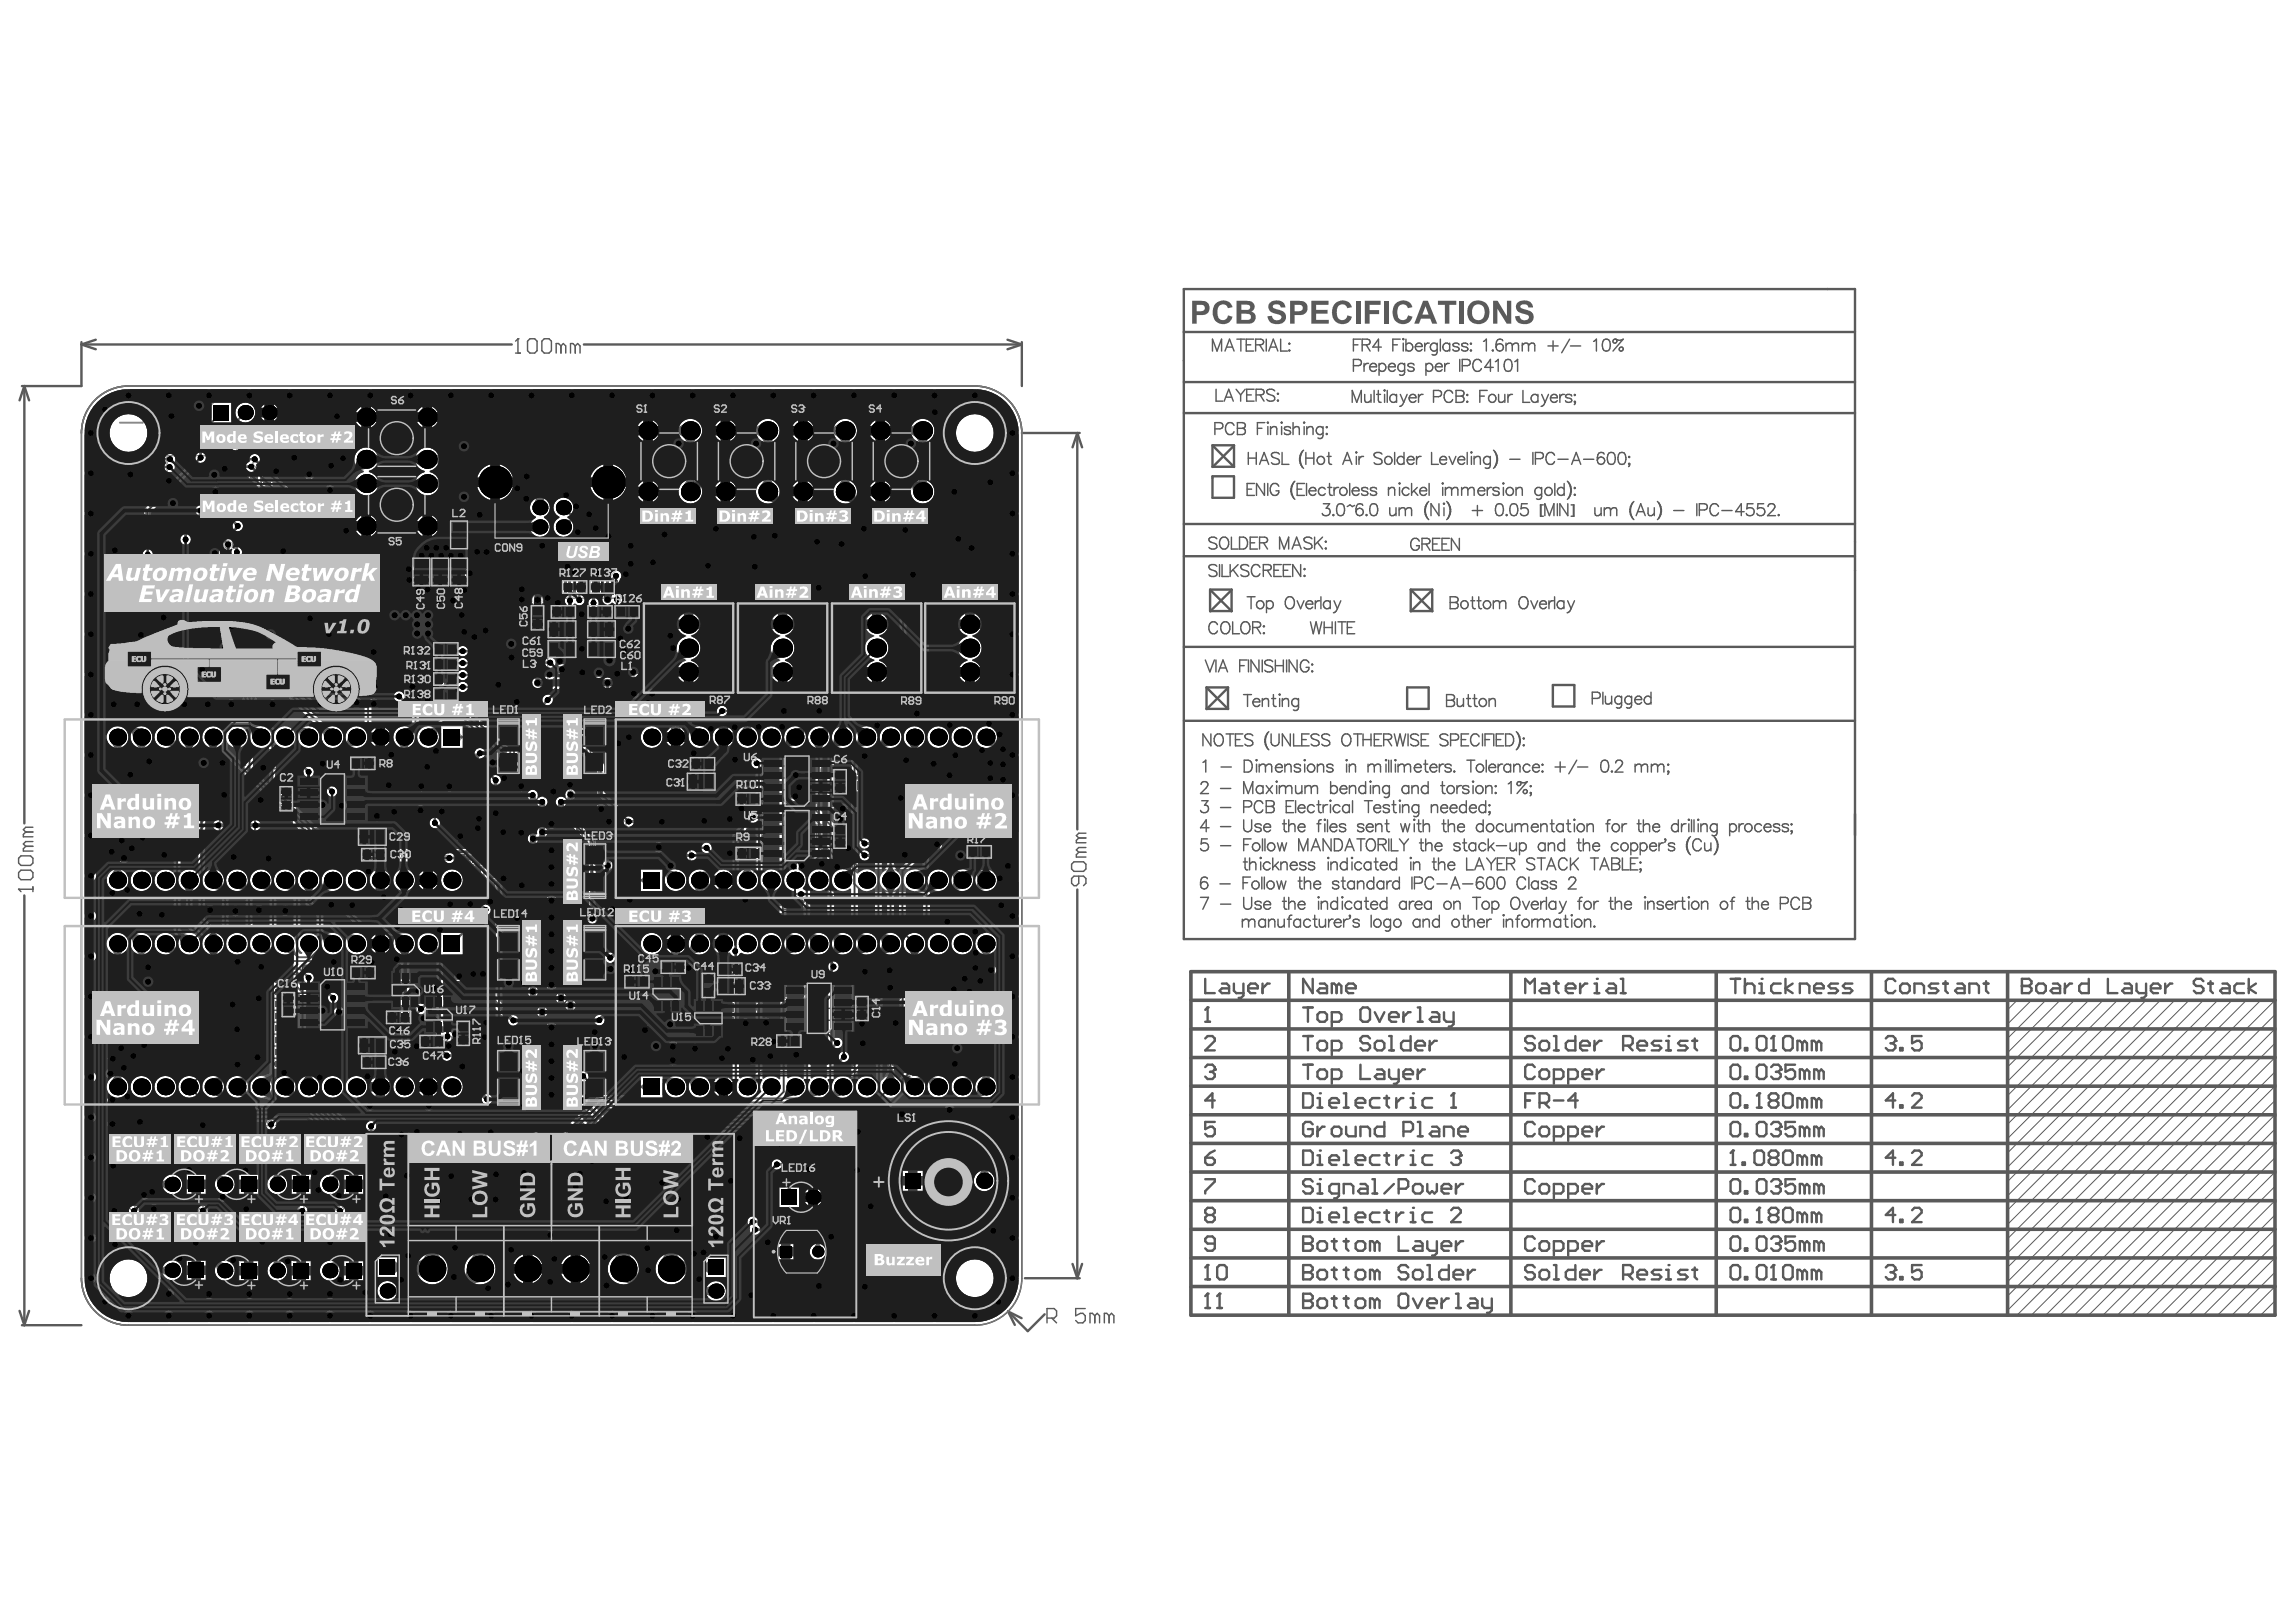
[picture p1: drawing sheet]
<svg xmlns="http://www.w3.org/2000/svg" width="297mm" height="210mm" viewBox="0 0 297 210" stroke-linecap="round" stroke-linejoin="round" font-family="sans-serif">
<path d="M12.3 51.7a6.1 6.1 0 0 1 4.3-1.7h109.5a6.1 6.1 0 0 1 6.1 6v109.4a6.1 6.1 0 0 1-6.1 6.1h-109.5a6.1 6.1 0 0 1-6.1-6.1v-109.4a6.1 6.1 0 0 1 1.8-4.3z" fill="none" stroke="#5a5a5a" stroke-width=".19"/>
<path d="M156.9 61.6v.3M156.1 91.7h.1" fill="none" stroke="#5a5a5a" stroke-width=".24"/>
<g fill="none" stroke="#5a5a5a" stroke-width=".13">
<path d="M261 129.4l-1.3 1.3M262.8 129.4l-3.1 3.1M264.7 129.4l-5 5M266.5 129.4l-6.8 6.8M268.4 129.4l-8.7 8.7M270.2 129.4l-10.5 10.5M272.1 129.4l-12.4 12.4M273.9 129.4l-14.2 14.2M275.8 129.4l-16.1 16.1M277.6 129.4l-17.9 17.9M279.5 129.4l-19.8 19.8M281.3 129.4l-21.6 21.6"/>
<path d="M283.2 129.4l-23.5 23.5M285.1 129.4l-25.4 25.4M286.9 129.4l-27.2 27.2M288.8 129.4l-29.1 29.1M290.6 129.4l-30.9 30.9M292.5 129.4l-32.8 32.8M294.3 129.4l-34.6 34.6M294.3 133.2l-34.6 34.5M294.3 135l-34.6 34.6M294.3 138.7l-31.5 31.5M294.3 136.9l-33.3 33.3M294.3 131.3l-34.6 34.6"/>
<path d="M294.3 157.2l-13 13M294.3 149.8l-20.4 20.4M294.3 142.4l-27.8 27.8M294.3 148l-22.2 22.2M294.3 146.1l-24.1 24.1M294.3 144.3l-25.9 25.9M294.3 140.6l-29.6 29.6M294.3 159.1l-11.1 11.1M294.3 155.4l-14.8 14.8M294.3 153.5l-16.7 16.7M294.3 151.7l-18.5 18.5M294.3 164.6l-5.5 5.6"/>
<path d="M294.3 168.3l-1.8 1.9M294.3 166.5l-3.7 3.7M294.3 160.9l-9.2 9.3M294.3 162.8l-7.4 7.4"/>
</g>
<g fill="none" stroke="#5a5a5a" stroke-width=".31">
<path d="M153.2 37.4h86.8v84.1h-86.8zM153.2 53.5h86.8M153.2 49.4h86.8M153.2 43h86.8M156.9 57.6h2.7v2.8h-2.7zM156.9 57.7l2.8 2.7M159.7 57.7l-2.8 2.7M153.2 72h86.8M153.2 67.8h86.8M156.6 76.3h2.7v2.8h-2.7zM156.6 76.3l2.8 2.8M156.9 61.6h2.7v2.8h-2.7z"/>
<path d="M159.4 76.3l-2.8 2.8M182.5 76.3h2.8v2.8h-2.8zM182.5 76.3l2.8 2.8M185.3 76.3l-2.8 2.8M153.2 93.3h86.8M153.2 83.7h86.8M156.1 89h2.8v2.7h-2.8zM156.1 89l2.8 2.8M158.9 89l-2.8 2.8M182 89h2.8v2.7h-2.8zM200.9 88.6h2.8v2.8h-2.8zM155.9 138.1l.3-.3h.7l.3 .3v.3"/>
<path d="M155.9 149.8h1l.3 .3v.3l-.3 .3h-.7l-.3-.3zM156.2 157.2l-.3-.3v-.3l.3-.3h.7l.3 .3v.3l-.3 .3M156.2 157.2l-.3 .3v.3l.3 .4h.7l.3-.4v-.3l-.3-.3M156.2 157.2h.7M157.2 145.2h-1.3v.9l.6-.3h.4l.3 .3v.6l-.3 .3h-.7l-.3-.3M157.2 148.9l-.7 .3-.6 .6M157.2 160.9h-1l-.3-.3v-.3l.3-.3h.7l.3 .3v1.3l-.3 .3h-.7l-.3-.3"/>
</g>
<path d="M28.4 99.6h4.6v9.6h-4.6z" fill="none" stroke="#5a5a5a" stroke-width=".25"/>
<g fill="none" stroke="#5a5a5a" stroke-width=".46">
<path d="M154.1 125.7h140.2v44.5h-140.2zM154.1 136.9h140.2M154.1 133.2h140.2M154.1 129.4h140.2M166.7 125.7v44.5M195.5 125.7v44.5M222 125.7v44.5M242.1 125.7v44.5M259.7 125.7v44.5M154.1 159.1h140.2M154.1 155.4h140.2M154.1 151.7h140.2"/>
<path d="M154.1 148h140.2M154.1 144.3h140.2M154.1 140.6h140.2M154.1 166.5h140.2M154.1 162.8h140.2"/>
</g>
<circle cx="157.2" cy="138.4" r=".15" fill="#5a5a5a"/>
<path d="M155.9 134.4l.3-.3h.7l.3 .3v.3l-1.3 1.2h1.3M155.9 132.2h.6M156.2 130.4v1.8M156.5 138.7h.4M156.9 138.7l.3 .3v.3l-.3 .3h-.7l-.3-.3M157.2 138.4l-.3 .3" fill="none" stroke="#5a5a5a" stroke-width=".31"/>
<circle cx="156.2" cy="130.4" r=".15" fill="#5a5a5a"/>
<path d="M156.2 130.4l-.3 .3M155.9 152.6h1.3v.3l-1.3 1.2v.4M157.2 142.4h-1.3l1-.9v1.8M155.9 169.3h.6M156.2 167.4v1.9" fill="none" stroke="#5a5a5a" stroke-width=".31"/>
<circle cx="156.2" cy="167.4" r=".15" fill="#5a5a5a"/>
<path d="M156.2 167.4l-.3 .3M157.5 169.3h.6M157.8 167.4v1.9" fill="none" stroke="#5a5a5a" stroke-width=".31"/>
<circle cx="157.8" cy="167.4" r=".15" fill="#5a5a5a"/>
<path d="M155.9 165.6h.6M156.2 163.7v1.9M157.8 167.4l-.3 .3" fill="none" stroke="#5a5a5a" stroke-width=".31"/>
<g fill="none" stroke="#5a5a5a" stroke-width=".19">
<path d="M156.9 45.4v-1.5l.6 1.5 .5-1.5v1.5M158.5 45.4l.6-1.5 .6 1.5M158.7 44.9h.7M160 43.9h1M160.5 43.9v1.5M161.2 44.6h.6M162.2 43.9h-1v1.5h1M162.4 44.6l.9-.1a.36 .36 0 0 0 0-.5l-.9-.1v1.5M163 44.6l.5 .8M163.8 43.9v1.5M164.1 45.4l.6-1.5 .6 1.5M164.4 44.9h.7"/>
<path d="M165.7 43.9v1.5h.9M166.7 44.5l.1-.1 .1 .1h-.1zM166.7 45.4l.1-.1 .1 .1h-.1zM160.9 89.9h1M161.4 89.9v1.5M162.1 90.8a.49 .49 0 0 0 .3 .6 .49 .49 0 0 0 .6-.2M162.2 90.6a.43 .43 0 0 1 .5-.2 .43 .43 0 0 1 .3 .4h-.9zM163.3 90.7l.4-.3 .3 .1 .1 .9M163.3 90.4v1M164.5 90.4h.5M164.7 89.9v1.2l.1 .3h.3M165.5 89.9l.1-.1v.1v.1z"/>
<path d="M165.6 90.4v1M165.9 90.7l.4-.3 .3 .1 .1 .9M165.9 90.4v1M168 90.6a.49 .49 0 0 0-.7-.1 .49 .49 0 0 0 0 .8 .49 .49 0 0 0 .7-.1M168 90.4v1.2a.41 .41 0 0 1-.2 .3 .41 .41 0 0 1-.5 0M169.5 80.5l.4 1.5 .4-1.5 .3 1.5 .4-1.5M171.3 80.5v1.5M171.3 81.2h1M172.3 80.5v1.5M172.8 80.5v1.5M173.1 80.5h1M173.6 80.5v1.5"/>
<path d="M174.3 81.2h.6M175.3 80.5h-1v1.5h1"/>
</g>
<circle cx="156.2" cy="163.7" r=".15" fill="#5a5a5a"/>
<g fill="none" stroke="#5a5a5a" stroke-width=".31">
<path d="M155.9 126.7v1.8h1.3M158.1 127.3h.6l.3 .3v.9h-.9l-.3-.3 .3-.3h.9M159.6 127.3v.9l.3 .3h1M160.9 127.3v1.5l-.3 .3h-.4M161.5 127.9h1.2v-.3l-.3-.3h-.6l-.3 .3v.6l.3 .3h.6M163.3 127.3v1.2M164.3 127.3h-.3l-.7 .6M169.8 126.7v1.8l-1.2-1.8v1.8M170.8 127.3h.6l.3 .3v.9h-.9l-.4-.3 .4-.3h.9M172.9 127.6l-.3-.3h-.3v1.2M172.9 127.6v.9M172.9 127.6l.3-.3 .3 .3v.9"/>
<path d="M174.2 127.9h1.2v-.3l-.3-.3h-.6l-.3 .3v.6l.3 .3h.6M156.2 163.7l-.3 .3M157.5 164l.3-.3h.6l.3 .3v1.3l-.3 .3h-.6l-.3-.3zM198.6 164l-.4-.3h-.6l-.3 .3v.3l.3 .3h.6l.4 .3v.4l-.4 .3h-.6l-.3-.3M199.2 164.6l.3-.3h.6l.3 .3v.7l-.3 .3h-.6l-.3-.3zM201 163.7h.3v1.9M201 165.6h.6M203.8 163.7v1.9h-.9l-.3-.3v-.7l.3-.3h.9M204.4 164.9h1.3v-.3l-.3-.3h-.7l-.3 .3v.7l.3 .3h.7M206.3 164.3v1.3M207.2 164.3h-.3l-.6 .6M210 164.9h.9l.3-.3v-.6l-.3-.3h-.9v1.9"/>
<path d="M210.6 164.9l.6 .7M211.8 164.9h1.3v-.3l-.3-.3h-.7l-.3 .3v.7l.3 .3h.7M214.9 164.3h-.9l-.3 .3 .3 .3h.6l.3 .4-.3 .3h-.9M215.5 165.6h.7M215.5 164.3h.4v1.3"/>
</g>
<g fill="none" stroke="#5a5a5a" stroke-width=".19">
<path d="M157.3 50.4v1.5h.9M158.4 51.9l.6-1.5 .6 1.5M158.6 51.4h.7M159.9 50.4l.6 .7M160.5 51.1v.8M161.1 50.4l-.6 .7M161.3 51.1h.6M162.2 50.4h-.9v1.5h.9M162.5 51.1l.9-.1a.36 .36 0 0 0 0-.6h-.9v1.5M163 51.1l.5 .8M164.9 50.6a.58 .58 0 0 0-.6-.3 .58 .58 0 0 0-.4 .4l.1 .3 .6 .2a.38 .38 0 0 1 .3 .3 .38 .38 0 0 1-.1 .3 .71 .71 0 0 1-.9-.1M165.3 51v-.1l.1 .1h-.1z"/>
<path d="M165.3 51.8h.1l-.1 .1zM157.4 69.7a.58 .58 0 0 0-.5-.2 .58 .58 0 0 0-.5 .4l.1 .2 .6 .2a.38 .38 0 0 1 .3 .3 .38 .38 0 0 1-.1 .4 .71 .71 0 0 1-.9-.2M157.9 69.7a.57 .57 0 0 1 .7-.2 .57 .57 0 0 1 .4 .6 .68 .68 0 0 1-.2 .7 .68 .68 0 0 1-.7 .2 .96 .96 0 0 1-.2-1.3zM159.3 69.5v1.6h.9M160.4 69.5h.5a.82 .82 0 0 1 .5 .8 .82 .82 0 0 1-.5 .8h-.5zM161.3 77.2h1.1M161.7 70.2h.6M161.9 77.2v1.6M162.7 69.5h-1v1.6h1M163 70.2h.8a.36 .36 0 0 0 0-.6l-.8-.1v1.6M163.5 70.2l.5 .9M163.9 78a.49 .49 0 0 1 .7-.1 .49 .49 0 0 1 0 .7 .49 .49 0 0 1-.7 0"/>
<path d="M163.9 77.7v1.6M165.5 71.1v-1.6l.6 1.6 .6-1.6v1.6M166.4 77.4a.57 .57 0 0 1 .7-.2 .57 .57 0 0 1 .4 .6 .68 .68 0 0 1-.2 .8 .68 .68 0 0 1-.7 .1 .96 .96 0 0 1-.2-1.3zM167.2 71.1l.5-1.6 .6 1.6M167.4 70.5h.7M167.8 77.7l.5 1.1 .4-1.1M168.9 78.2a.49 .49 0 0 0 .3 .5 .49 .49 0 0 0 .6-.1M169 78a.43 .43 0 0 1 .5-.3 .43 .43 0 0 1 .3 .5h-.9zM169.7 69.7a.58 .58 0 0 0-.5-.2 .58 .58 0 0 0-.5 .4l.1 .2 .6 .2a.38 .38 0 0 1 .3 .3 .38 .38 0 0 1-.1 .4 .71 .71 0 0 1-.9-.2M170.1 69.5v1.6M170.2 77.7v1.1M170.4 70.2l.7 .9"/>
<path d="M170.8 77.7a.5 .5 0 0 0-.6 .5M170.9 77.2v1.6M171.1 69.5l-1 1M171.4 70.1l.1-.1 .1 .1-.1 .1zM171.4 71l.1-.1 .1 .1-.1 .1zM172.1 78a.49 .49 0 0 0-.7-.1 .49 .49 0 0 0 0 .7 .49 .49 0 0 0 .7 0M172.1 77.7v1.1M172.6 77.7l.4 1.1M173 78.8a.59 .59 0 0 1-.5 .5M173.5 77.7l-.5 1.1M155.9 85.4l.6 1.6 .6-1.6M157.3 85.4v1.6"/>
<path d="M157.5 80.8a.57 .57 0 0 0-.6-.3 .57 .57 0 0 0-.5 .6 .68 .68 0 0 0 .1 .7 .68 .68 0 0 0 .8 .1l.2-.3M157.6 87l.6-1.6 .6 1.6M157.9 86.4h.7M158.1 80.7a.57 .57 0 0 1 .6-.2 .57 .57 0 0 1 .4 .6 .68 .68 0 0 1-.1 .7 .68 .68 0 0 1-.8 .1 .96 .96 0 0 1-.1-1.2zM159.5 80.5v1.5h.9M160.4 86.1h.6M160.7 80.7a.57 .57 0 0 1 .6-.2 .57 .57 0 0 1 .4 .6 .68 .68 0 0 1-.1 .7 .68 .68 0 0 1-.8 .1 .96 .96 0 0 1-.1-1.2zM161.3 85.4h-.9v1.6M161.5 85.4v1.6M162.1 81.2l.8-.1a.36 .36 0 0 0 0-.6h-.8v1.5M162.6 81.2l.5 .8M162.9 85.4v1.6l-1.1-1.6v1.6"/>
<path d="M163.3 85.4v1.6M163.4 81.9h.1h.1l-.1 .1zM163.4 81.1l.1-.1 .1 .1h-.1zM164.7 85.6a.58 .58 0 0 0-.6-.2 .58 .58 0 0 0-.5 .4l.2 .2 .6 .2a.38 .38 0 0 1 .2 .3 .38 .38 0 0 1-.1 .4 .71 .71 0 0 1-.9-.2M165 86.1h1M165 85.4v1.6M166 85.4v1.6M166.5 85.4v1.6M167.8 85.4v1.6l-1-1.6v1.6M169.3 85.8a.57 .57 0 0 0-.6-.4 .57 .57 0 0 0-.5 .6 .68 .68 0 0 0 .2 .7 .68 .68 0 0 0 .7 .2l.2-.3v-.2h-.3M169.7 86l.1-.1v.1v.1zM169.7 86.9l.1-.1v.1v.1z"/>
<circle cx="163" cy="78.2" r=".51"/>
</g>
<circle cx="215.9" cy="163.7" r=".15" fill="#5a5a5a"/>
<g fill="none" stroke="#5a5a5a" stroke-width=".31">
<path d="M198.6 134.4l-.4-.3h-.6l-.3 .3v.3l.3 .3h.6l.4 .3v.3l-.4 .3h-.6l-.3-.3M198.6 138.1l-.4-.3h-.6l-.3 .3v1.2l.3 .3h.6l.4-.3M199.2 135l.3-.3h.6l.3 .3v.6l-.3 .3h-.6l-.3-.3zM199.2 138.7l.3-.3h.6l.3 .3v.6l-.3 .3h-.6l-.3-.3zM201 139.6h1l.3-.3v-.6l-.3-.3h-1v1.9M201 134.1h.3v1.8M201 135.9h.6M202.9 139.6h.9l.3-.3v-.6l-.3-.3h-.9v1.9M203.8 134.1v1.8h-.9l-.3-.3v-.6l.3-.3h.9M204.4 135.3h1.3v-.3l-.3-.3h-.7l-.3 .3v.6l.3 .3h.7M204.7 139h1.3v-.3l-.3-.3h-.7l-.3 .3v.6l.3 .3h.7M206.3 134.7v1.2"/>
<path d="M206.6 138.4v1.2M207.2 134.7h-.3l-.6 .6M207.5 138.4h-.3l-.6 .6M210 135.3h.9l.3-.3v-.6l-.3-.3h-.9v1.8M210.6 135.3l.6 .6M211.8 135.3h1.3v-.3l-.3-.3h-.7l-.3 .3v.6l.3 .3h.7M214.9 134.7h-.9l-.3 .3 .3 .3h.6l.3 .3-.3 .3h-.9M215.5 135.9h.7M215.5 134.7h.4v1.2M198.6 145.5l-.4-.3h-.6l-.3 .3v1.2l.3 .3h.6l.4-.3M199.2 146.1l.3-.3h.6l.3 .3v.6l-.3 .3h-.6l-.3-.3zM201 147h1l.3-.3v-.6l-.3-.3h-1v1.9"/>
<path d="M202.9 147h.9l.3-.3v-.6l-.3-.3h-.9v1.9M204.7 146.4h1.3v-.3l-.3-.3h-.7l-.3 .3v.6l.3 .3h.7M206.6 145.8v1.2M207.5 145.8h-.3l-.6 .6M198.6 160.3l-.4-.3h-.6l-.3 .3v1.3l.3 .3h.6l.4-.3M199.2 160.9l.3-.3h.6l.3 .3v.7l-.3 .3h-.6l-.3-.3zM201 161.9h1l.3-.3v-.7l-.3-.3h-1v1.9M202.9 161.9h.9l.3-.3v-.7l-.3-.3h-.9v1.9M204.7 161.2h1.3v-.3l-.3-.3h-.7l-.3 .3v.7l.3 .3h.7M206.6 160.6v1.3M207.5 160.6h-.3l-.6 .6M218.3 164.3h-.9l-.3 .3 .3 .3h.6l.3 .4-.3 .3h-.9"/>
<path d="M218.9 164.3h.7M219.3 164v1.3l.3 .3"/>
</g>
<circle cx="215.9" cy="134.1" r=".15" fill="#5a5a5a"/>
<path d="M197.3 128.5v-1.8l.6 .6 .7-.6v1.8M199.5 127.3h.6l.3 .3v.9h-.9l-.3-.3 .3-.3h.9M201 127.3h.6M201.3 127v1.2l.3 .3M202.6 127.9h1.2v-.3l-.3-.3h-.6l-.3 .3v.6l.3 .3h.6M204.4 127.3v1.2M205.4 127.3h-.4l-.6 .6M206.3 127.3h.3v1.2M206.3 128.5h.6M218.3 134.7h-.9l-.3 .3 .3 .3h.6l.3 .3-.3 .3h-.9M218.9 134.7h.7M219.3 134.4v1.2l.3 .3" fill="none" stroke="#5a5a5a" stroke-width=".31"/>
<circle cx="206.6" cy="126.7" r=".15" fill="#5a5a5a"/>
<path d="M208.1 127.3h.7l.3 .3v.9h-1l-.3-.3 .3-.3h1M209.7 128.5h.6M209.7 126.7h.3v1.8M223.9 164l.3-.3h.6l.3 .3v1.3l-.3 .3h-.6l-.3-.3zM225.7 165.3h.4v.3h-.4zM227.3 164l.3-.3h.6l.3 .3v1.3l-.3 .3h-.6l-.3-.3zM229.1 165.6h.7M229.4 163.7v1.9" fill="none" stroke="#5a5a5a" stroke-width=".31"/>
<g fill="none" stroke="#5a5a5a" stroke-width=".19">
<path d="M187.6 77.2l.9 .1a.36 .36 0 0 1 0 .6l-.2 .1a.4 .4 0 0 1 .4 .4 .4 .4 0 0 1-.4 .4h-.7zM187.6 78h.7M190.3 77.7h.5M190.5 77.2v1.3l.1 .2 .3 .1M191.1 77.7h.5M191.3 77.2v1.3l.1 .2 .3 .1M193.2 78l.4-.3 .3 .1 .1 .2M193.2 77.7v1.1M194 78l.4-.3 .3 .1 .1 1M194 78v.8M196.7 77.4a.57 .57 0 0 1 .6-.2 .57 .57 0 0 1 .4 .6 .68 .68 0 0 1-.2 .8 .68 .68 0 0 1-.7 .1 .96 .96 0 0 1-.1-1.3zM198 77.7l.5 1.1 .4-1.1"/>
<path d="M199.2 78.2a.49 .49 0 0 0 .3 .5 .49 .49 0 0 0 .6-.1M199.3 78a.43 .43 0 0 1 .4-.3 .43 .43 0 0 1 .4 .5h-.9zM200.4 77.7v1.1M201 77.7a.5 .5 0 0 0-.6 .5M201.1 77.2v1.6M202.3 78a.49 .49 0 0 0-.7-.1 .49 .49 0 0 0 0 .7 .49 .49 0 0 0 .7 0M202.3 77.7v1.1M202.8 77.7l.5 1.1M203.3 78.8a.59 .59 0 0 1-.6 .5M203.7 77.7l-.4 1.1M187.1 89.9l.9 .1a.36 .36 0 0 1 0 .5l-.2 .1a.4 .4 0 0 1 .4 .4 .4 .4 0 0 1-.4 .4h-.7zM187.1 90.6h.7"/>
<path d="M188.5 90.4l.1 1h.4l.3-.3M189.3 90.4v1M189.7 90.4h.5M190 89.9v1.2v.3h.3M190.5 90.4h.6M190.8 89.9v1.2v.3h.3M192.6 90.7l.4-.3 .4 .1 .1 .9M192.6 90.4v1M206 90.4h.7a.4 .4 0 0 0 .3-.4 .4 .4 0 0 0-.3-.4h-.7v1.5M207.4 89.6v1.5M207.7 90.1l.1 .9 .3 .1 .4-.3M208.5 90.1v1"/>
<path d="M209.8 90.3a.49 .49 0 0 0-.7-.1 .49 .49 0 0 0 0 .8 .49 .49 0 0 0 .7-.1M209.8 90.1v1.2a.41 .41 0 0 1-.2 .3 .41 .41 0 0 1-.5 0M211.1 90.3a.49 .49 0 0 0-.7-.1 .49 .49 0 0 0 0 .8 .49 .49 0 0 0 .7-.1M211.1 90.1v1.2a.4 .4 0 0 1-.3 .3 .4 .4 0 0 1-.4 0M211.5 90.5a.49 .49 0 0 0 .3 .6 .49 .49 0 0 0 .6-.2M211.6 90.3a.43 .43 0 0 1 .5-.2 .43 .43 0 0 1 .3 .4h-.9zM213.6 90.3a.49 .49 0 0 0-.7-.1 .49 .49 0 0 0 0 .8 .49 .49 0 0 0 .7-.1M213.6 89.6v1.5"/>
<circle cx="189.4" cy="78.3" r=".5"/>
<circle cx="192.4" cy="78.3" r=".51"/>
<circle cx="191.8" cy="90.9" r=".51"/>
</g>
<circle cx="229.4" cy="163.7" r=".15" fill="#5a5a5a"/>
<path d="M229.4 163.7l-.3 .3M230.7 164l.3-.3h.6l.3 .3v1.3l-.3 .3h-.6l-.3-.3zM233.2 164.6l-.4-.3h-.3v1.3M233.2 164.6v1M233.2 164.6l.3-.3 .3 .3v1M235 164.6l-.3-.3h-.3v1.3M235 164.6v1M235 164.6l.3-.3 .3 .3v1M244 164l.3-.3h.6l.3 .3v.3" fill="none" stroke="#5a5a5a" stroke-width=".31"/>
<circle cx="245.2" cy="164.3" r=".15" fill="#5a5a5a"/>
<path d="M223.9 160.3l.3-.3h.6l.3 .3v1.3l-.3 .3h-.6l-.3-.3zM225.7 161.6h.4v.3h-.4zM227.3 160.3l.3-.3h.6l.3 .3v1.3l-.3 .3h-.6l-.3-.3zM229.1 160.3l.3-.3h.7l.3 .3v.3M244.6 164.6h.3M244.9 164.6l.3 .3v.4l-.3 .3h-.6l-.3-.3M245.2 164.3l-.3 .3M245.8 165.3h.3v.3h-.3zM248.6 163.7h-1.2v.9l.6-.3h.3l.3 .3v.7l-.3 .3h-.6l-.3-.3" fill="none" stroke="#5a5a5a" stroke-width=".31"/>
<circle cx="230.4" cy="160.6" r=".15" fill="#5a5a5a"/>
<g fill="none" stroke="#5a5a5a" stroke-width=".31">
<path d="M223.9 156.6l.3-.3h.6l.3 .3v1.2l-.3 .4h-.6l-.3-.4zM225.7 157.8h.4v.4h-.4zM227.3 158.2h.6M227.6 156.3v1.9M229.8 160.9h.3M230.1 160.9l.3 .3v.4l-.3 .3h-.7l-.3-.3M230.4 160.6l-.3 .3M232.2 160h-1.2v.9l.6-.3h.3l.3 .3v.7l-.3 .3h-.6l-.3-.3M233.5 160.9l-.3-.3h-.4v1.3M233.5 160.9v1M233.5 160.9l.3-.3 .3 .3v1M235.3 160.9l-.3-.3h-.3v1.3"/>
<path d="M235.3 160.9v1M235.3 160.9l.3-.3 .3 .3v1"/>
</g>
<circle cx="227.6" cy="156.3" r=".15" fill="#5a5a5a"/>
<g fill="none" stroke="#5a5a5a" stroke-width=".31">
<path d="M223.9 150.7h.6M224.2 148.9v1.8M227.6 156.3l-.3 .3M229.1 157.2l-.3-.3v-.3l.3-.3h.7l.3 .3v.3l-.3 .3M229.1 157.2l-.3 .3v.3l.3 .4h.7l.3-.4v-.3l-.3-.3M229.1 157.2h.7M230.7 156.6l.3-.3h.6l.3 .3v1.2l-.3 .4h-.6l-.3-.4zM233.2 157.2l-.4-.3h-.3v1.3M233.2 157.2v1M233.2 157.2l.3-.3 .3 .3v1M235 157.2l-.3-.3h-.3v1.3M235 157.2v1"/>
<path d="M235 157.2l.3-.3 .3 .3v1M245.2 157.2h-1.2l.9-.9v1.9M245.8 157.8h.3v.4h-.3zM247.4 156.6l.3-.3h.6l.3 .3v.3l-1.2 1.3h1.2"/>
</g>
<circle cx="224.2" cy="148.9" r=".15" fill="#5a5a5a"/>
<g fill="none" stroke="#5a5a5a" stroke-width=".31">
<path d="M223.9 145.5l.3-.3h.6l.3 .3v1.2l-.3 .3h-.6l-.3-.3zM224.2 148.9l-.3 .3M225.4 150.4h.3v.3h-.3zM225.7 146.7h.4v.3h-.4zM227 149.2l.3-.3h.6l.3 .3v1.2l-.3 .3h-.6l-.3-.3zM227.3 145.5l.3-.3h.6l.3 .3v1.2l-.3 .3h-.6l-.3-.3zM229.1 149.8l-.3 .3v.3l.3 .3h.7l.3-.3v-.3l-.3-.3M229.1 149.8l-.3-.3v-.3l.3-.3h.7l.3 .3v.3l-.3 .3M229.1 149.8h.7M229.1 145.5l.3-.3h.7l.3 .3v.3M230.7 149.2l.3-.3h.6l.3 .3v1.2l-.3 .3h-.6l-.3-.3zM233.2 149.8l-.4-.3h-.3v1.2"/>
<path d="M233.2 149.8v.9M233.2 149.8l.3-.3 .3 .3v.9M235 149.8l-.3-.3h-.3v1.2M235 149.8v.9M235 149.8l.3-.3 .3 .3v.9"/>
</g>
<circle cx="230.4" cy="145.8" r=".15" fill="#5a5a5a"/>
<g fill="none" stroke="#5a5a5a" stroke-width=".31">
<path d="M223.9 138.1l.3-.3h.6l.3 .3v1.2l-.3 .3h-.6l-.3-.3zM225.7 139.3h.4v.3h-.4zM227.3 138.1l.3-.3h.6l.3 .3v1.2l-.3 .3h-.6l-.3-.3zM229.1 138.1l.3-.3h.7l.3 .3v.3M229.8 146.1h.3M230.1 146.1l.3 .3v.3l-.3 .3h-.7l-.3-.3M230.4 145.8l-.3 .3M232.2 145.2h-1.2v.9l.6-.3h.3l.3 .3v.6l-.3 .3h-.6l-.3-.3M233.5 146.1l-.3-.3h-.4v1.2M233.5 146.1v.9M233.5 146.1l.3-.3 .3 .3v.9M235.3 146.1l-.3-.3h-.3v1.2"/>
<path d="M235.3 146.1v.9M235.3 146.1l.3-.3 .3 .3v.9M245.2 149.8h-1.2l.9-.9v1.8M245.8 150.4h.3v.3h-.3zM247.4 149.2l.3-.3h.6l.3 .3v.3l-1.2 1.2h1.2"/>
</g>
<circle cx="230.4" cy="138.4" r=".15" fill="#5a5a5a"/>
<g fill="none" stroke="#5a5a5a" stroke-width=".31">
<path d="M223.9 134.4l.3-.3h.6l.3 .3v1.2l-.3 .3h-.6l-.3-.3zM225.7 135.6h.4v.3h-.4zM227.3 134.4l.3-.3h.6l.3 .3v1.2l-.3 .3h-.6l-.3-.3zM229.1 135.9h.7M229.4 134.1v1.8M229.8 138.7h.3M230.1 138.7l.3 .3v.3l-.3 .3h-.7l-.3-.3M230.4 138.4l-.3 .3M232.2 137.8h-1.2v.9l.6-.3h.3l.3 .3v.6l-.3 .3h-.6l-.3-.3M233.5 138.7l-.3-.3h-.4v1.2M233.5 138.7v.9M233.5 138.7l.3-.3 .3 .3v.9"/>
<path d="M235.3 138.7l-.3-.3h-.3v1.2M235.3 138.7v.9M235.3 138.7l.3-.3 .3 .3v.9"/>
</g>
<circle cx="229.4" cy="134.1" r=".15" fill="#5a5a5a"/>
<path d="M229.4 134.1l-.3 .3M230.7 134.4l.3-.3h.6l.3 .3v1.2l-.3 .3h-.6l-.3-.3zM233.2 135l-.4-.3h-.3v1.2M233.2 135v.9M233.2 135l.3-.3 .3 .3v.9M235 135l-.3-.3h-.3v1.2M235 135v.9M235 135l.3-.3 .3 .3v.9M244 134.4l.3-.3h.6l.3 .3v.3" fill="none" stroke="#5a5a5a" stroke-width=".31"/>
<circle cx="245.2" cy="134.7" r=".15" fill="#5a5a5a"/>
<path d="M223.9 126.7h1.2M224.5 126.7v1.8M225.7 126.7v1.8M225.7 127.6l.4-.3h.6l.3 .3v.9M227.6 127.3h.3v1.2M227.6 128.5h.6M244.6 135h.3M244.9 135l.3 .3v.3l-.3 .3h-.6l-.3-.3M245.2 134.7l-.3 .3M245.8 135.6h.3v.3h-.3zM248.6 134.1h-1.2v.9l.6-.3h.3l.3 .3v.6l-.3 .3h-.6l-.3-.3" fill="none" stroke="#5a5a5a" stroke-width=".31"/>
<circle cx="227.9" cy="126.7" r=".15" fill="#5a5a5a"/>
<g fill="none" stroke="#5a5a5a" stroke-width=".31">
<path d="M230.4 127.3h-1l-.3 .3v.6l.3 .3h1M231 126.7v1.8M231.9 127.3l-.9 .6 .9 .6M232.8 128.5v-1.2h1l.3 .3v.9M234.7 127.9h1.2v-.3l-.3-.3h-.6l-.3 .3v.6l.3 .3h.6M237.8 127.3h-.9l-.3 .3 .3 .3h.6l.3 .3-.3 .3h-.9M239.6 127.3h-.9l-.3 .3 .3 .3h.6l.3 .3-.3 .3h-.9M245.2 127l-.3-.3h-.6l-.3 .3v1.2l.3 .3h.6l.3-.3M246.1 127.3h.6l.4 .3v.6l-.4 .3h-.6l-.3-.3v-.6zM247.7 128.5v-1.2h.9l.3 .3v.9M250.8 127.3h-1l-.3 .3 .3 .3h.7l.3 .3-.3 .3h-1M251.4 127.3h.6"/>
<path d="M251.7 127v1.2l.3 .3M253.2 127.3h.7l.3 .3v.9h-1l-.3-.3 .3-.3h1M254.8 128.5v-1.2h.9l.3 .3v.9M256.6 127.3h.7M256.9 127v1.2l.4 .3"/>
</g>
<g fill="#5a5a5a">
<path d="M29.1 104.1l.2-.1v.2a.14 .14 0 0 0-.1 .1 .14 .14 0 0 0 .1 .2l.1 .1a.2 .2 0 0 0 .3-.1 .2 .2 0 0 0-.1-.3l.1-.1 .2 .2a.41 .41 0 0 1-.5 .5 .41 .41 0 0 1-.3-.6z"/>
<path d="M30.1 107.1l.8 .1v.1l-.7-.1 .7 .3v.1l-.7 .1 .7 .1v.1l-.8-.1v-.3h.5l-.5-.2z"/>
<path d="M30.3 105.8l.6 .1v.1l-.4-.1-.1 .1 .1 .2 .4 .1v.1l-.6-.1v-.2l.1 .1-.1-.1z"/>
<path d="M30.3 105.1l.6 .1v.2h-.1a.18 .18 0 0 1 .1 .2 .18 .18 0 0 1-.3 .1l-.3-.1v-.2l.4 .1v-.1l-.4-.1z"/>
<path d="M30.1 104.6h.1v.2l.1-.2 .1 .1v.1l.5 .1v.1h-.5h-.1v-.1a.22 .22 0 0 1-.2-.1 .22 .22 0 0 1 0-.2z"/>
<path d="M30.3 103.6l.2-.1-.1 .2a.2 .2 0 0 0 .1 .2 .2 .2 0 0 0 .2 0v-.4a.29 .29 0 0 1 0 .5 .29 .29 0 0 1-.4-.2z"/>
<path d="M30.1 103.1l.2 .1v-.1l.4 .2 .2-.1v.2h-.6z"/>
<path d="M30.3 102.5l.6 .1v.2l-.1-.1a.19 .19 0 0 1 .1 .3 .19 .19 0 0 1-.3 0h-.3v-.2l.4 .1v-.1l-.4-.2z"/>
<path d="M30.3 101.9l.1 .1a.23 .23 0 0 0 .3 .2l.2 .1v.1l-.6-.1v-.1h.1l-.1-.1z"/>
<path d="M30.3 100.9l.2 .2 .4 .1v.2l-.6-.1v-.2l.1 .1z"/>
<path d="M31 105.4l.7 .1v-.4l.1 .1v.5l-.8-.1z"/>
<path d="M29.2 105v.3h.2a.18 .18 0 0 0 0-.2 .18 .18 0 0 0-.2-.1zM29.1 104.9a.27 .27 0 0 1 .3 0 .27 .27 0 0 1 .2 .3v.1l.3 .1v.2l-.8-.2z"/>
<path d="M29.2 103.5v.2l.2 .1v-.3zM29.5 103.5v.3h.3l-.1-.3zM29.1 103.4a.21 .21 0 0 1 .2-.1 .21 .21 0 0 1 .2 .1 .22 .22 0 0 1 .3-.1 .22 .22 0 0 1 .1 .3v.4l-.8-.1z"/>
<path d="M30.6 106.7a.11 .11 0 0 0 .1 .2 .11 .11 0 0 0 .1-.1 .11 .11 0 0 0-.2-.1zM30.3 106.5h.6l-.1 .2a.2 .2 0 0 1 0 .3 .2 .2 0 0 1-.2 0 .2 .2 0 0 1-.1-.3v-.1l-.1 .1v.3a.29 .29 0 0 1-.1-.5z"/>
<path d="M30.6 104.3v.2a.1 .1 0 0 0 .1-.1 .1 .1 0 0 0-.1-.1zM30.3 104.2h.6l-.1 .2a.18 .18 0 0 1 0 .2 .18 .18 0 0 1-.2 .1 .18 .18 0 0 1-.1-.3v-.1h-.1v.3a.29 .29 0 0 1-.1-.4z"/>
<path d="M30.4 101.6v.1l.1 .1v-.2zM30.3 101.5l.3-.1 .1 .4 .1-.1-.1-.2a.28 .28 0 0 1 .1 .3 .28 .28 0 0 1-.4 .1 .28 .28 0 0 1-.1-.3z"/>
<path d="M31.4 104.6v.1a.16 .16 0 0 0 .1 .2 .16 .16 0 0 0 .2-.2zM31.2 104.8a.3 .3 0 0 1 .6 0 .3 .3 0 0 1-.6 0z"/>
<path d="M31.4 104a.17 .17 0 0 0 .1 .2 .17 .17 0 0 0 .2-.1l-.1-.1zM31.2 103.8h.5a.29 .29 0 0 1 .3 .3 .29 .29 0 0 1-.1 .3v-.2a.13 .13 0 0 0 0-.1 .13 .13 0 0 0-.1-.1 .27 .27 0 0 1-.2 .4 .27 .27 0 0 1-.4-.3l.2-.2h-.2z"/>
<path d="M31.4 103.4a.17 .17 0 0 0 .3 0 .17 .17 0 0 0-.3 0zM31.2 103.4a.3 .3 0 0 1 .6 0 .3 .3 0 0 1-.6 0z"/>
</g>
<g fill="none" stroke="#5a5a5a" stroke-width=".19">
<path d="M157.2 55.5h.6a.4 .4 0 0 0 .4-.4 .4 .4 0 0 0-.4-.4h-.6v1.5M159.6 55.1a.57 .57 0 0 0-.6-.4 .57 .57 0 0 0-.5 .6 .68 .68 0 0 0 .2 .7 .68 .68 0 0 0 .7 .2l.2-.3M160.1 54.7l.9 .1a.36 .36 0 0 1 0 .6h-.3a.4 .4 0 0 1 .4 .4 .4 .4 0 0 1-.4 .4h-.6zM160.1 55.4h.6M162.7 55.4h.6M163.6 54.7h-.9v1.5M164 54.7v-.1l.1 .1-.1 .1zM164 55.2v1M164.4 55.2v1M164.4 55.5l.3-.3 .4 .1 .1 .9M165.7 54.7l.1-.1 .1 .1-.1 .1zM165.8 55.2v1"/>
<path d="M167 55.4a.47 .47 0 0 0-.8 0v.2l.7 .2 .1 .2a.47 .47 0 0 1-.8 0M167.3 55.5l.4-.3 .3 .1 .1 .9M167.3 54.7v1.5M168.6 54.7l.1-.1 .1 .1-.1 .1zM168.7 55.2v1M169.1 55.5l.3-.3 .4 .1 .1 .9M169.1 55.2v1M171.2 55.4a.49 .49 0 0 0-.8 0 .49 .49 0 0 0 0 .7 .49 .49 0 0 0 .8-.1M171.2 55.2v1.2a.41 .41 0 0 1-.3 .3 .41 .41 0 0 1-.4 0M171.6 55.3v-.1l.1 .1-.1 .1zM171.6 56.2v-.1l.1 .1h-.1zM157.4 73.3a.58 .58 0 0 0-.5-.3 .58 .58 0 0 0-.5 .4l.1 .2 .6 .3a.38 .38 0 0 1 .3 .3 .38 .38 0 0 1-.1 .3 .71 .71 0 0 1-.9-.1"/>
<path d="M157.8 73.1v1.5M158.1 73.1v1.5h.9M159.1 73.1v1.5M159.5 73.7l.7 .9M160.2 73.1l-1.1 1M161.6 73.3a.58 .58 0 0 0-.6-.3 .58 .58 0 0 0-.5 .4l.2 .2 .6 .3a.38 .38 0 0 1 .2 .3 .38 .38 0 0 1-.1 .3 .71 .71 0 0 1-.9-.1M163 73.4a.57 .57 0 0 0-.6-.3 .57 .57 0 0 0-.5 .5 .68 .68 0 0 0 .1 .8 .68 .68 0 0 0 .8 .1l.2-.3M163.4 73.8l.9-.1a.36 .36 0 0 0 0-.6h-.9v1.5M164 73.8l.5 .8M164.8 73.8h.6M165.8 73.1h-1v1.5h1M166 73.8h.6"/>
<path d="M167 73.1h-1v1.5h1M168.3 73.1v1.5l-1.1-1.5v1.5M168.7 73.6h.1v.1zM168.7 74.5h.1v.1z"/>
</g>
<g fill="none" stroke="#5a5a5a" stroke-width=".31">
<path d="M197.3 142.4h.6M198.6 152.9l-.4-.3h-.6l-.3 .3v1.2l.3 .4h.6l.4-.4M198.6 141.5h-1.3v1.8M199.2 153.5l.3-.3h.6l.3 .3v.6l-.3 .4h-.6l-.3-.4zM199.2 142.7h.9l.3-.3v-.6l-.3-.3h-.9v1.8M199.8 142.7l.6 .6M201 154.5h1l.3-.4v-.6l-.3-.3h-1v1.9M201 142.4h1.3M202.9 154.5h.9l.3-.4v-.6l-.3-.3h-.9v1.9M204.1 142.4h-1.2l.9-.9v1.8M204.7 153.8h1.3v-.3l-.3-.3h-.7l-.3 .3v.6l.3 .4h.7M206.6 153.2v1.3"/>
<path d="M207.5 153.2h-.3l-.6 .6M223.9 152.9l.3-.3h.6l.3 .3v1.2l-.3 .4h-.6l-.3-.4zM225.7 154.1h.4v.4h-.4zM227.3 152.9l.3-.3h.6l.3 .3v1.2l-.3 .4h-.6l-.3-.4zM229.1 152.9l.3-.3h.7l.3 .3v.3"/>
</g>
<circle cx="230.4" cy="153.2" r=".15" fill="#5a5a5a"/>
<g fill="none" stroke="#5a5a5a" stroke-width=".31">
<path d="M223.9 141.8l.3-.3h.6l.3 .3v1.2l-.3 .3h-.6l-.3-.3zM225.7 143h.4v.3h-.4zM227.3 143.3h.6M227.6 141.5v1.8M229.8 153.5h.3M230.1 153.5l.3 .3v.3l-.3 .4h-.7l-.3-.4M230.4 153.2l-.3 .3M232.2 152.6h-1.2v.9l.6-.3h.3l.3 .3v.6l-.3 .4h-.6l-.3-.4M233.5 153.5l-.3-.3h-.4v1.3M233.5 153.5v1M233.5 153.5l.3-.3 .3 .3v1M235.3 153.5l-.3-.3h-.3v1.3"/>
<path d="M235.3 153.5v1M235.3 153.5l.3-.3 .3 .3v1"/>
</g>
<circle cx="227.6" cy="141.5" r=".15" fill="#5a5a5a"/>
<g fill="none" stroke="#5a5a5a" stroke-width=".31">
<path d="M227.6 141.5l-.3 .3M229.1 142.4l-.3-.3v-.3l.3-.3h.7l.3 .3v.3l-.3 .3M229.1 142.4l-.3 .3v.3l.3 .3h.7l.3-.3v-.3l-.3-.3M229.1 142.4h.7M230.7 141.8l.3-.3h.6l.3 .3v1.2l-.3 .3h-.6l-.3-.3zM233.2 142.4l-.4-.3h-.3v1.2M233.2 142.4v.9M233.2 142.4l.3-.3 .3 .3v.9M235 142.4l-.3-.3h-.3v1.2M235 142.4v.9M235 142.4l.3-.3 .3 .3v.9M245.2 142.4h-1.2l.9-.9v1.8"/>
<path d="M245.8 143h.3v.3h-.3zM247.4 141.8l.3-.3h.6l.3 .3v.3l-1.2 1.2h1.2M168.6 167.4v1.9h.9l.3-.3v-.3l-.3-.4h-.9"/>
</g>
<circle cx="168.6" cy="168.3" r=".15" fill="#5a5a5a"/>
<g fill="none" stroke="#5a5a5a" stroke-width=".31">
<path d="M168.6 167.4h.9l.3 .3v.3l-.3 .3h-.9M168.6 163.7v1.9h.9l.3-.3v-.4l-.3-.3h-.9M170.4 168.3l.4-.3h.6l.3 .3v.7l-.3 .3h-.6l-.4-.3zM172.3 168h.6M172.6 167.7v1.3l.3 .3M173.8 168h.7M174.2 167.7v1.3l.3 .3M175.4 168.3l.3-.3h.6l.3 .3v.7l-.3 .3h-.6l-.3-.3zM177.9 168.3l-.4-.3h-.3v1.3M177.9 168.3v1M177.9 168.3l.3-.3 .3 .3v1M180.9 167.7l.4-.3h.6l.3 .3v1.3l-.3 .3h-.6l-.4-.3z"/>
<path d="M182.8 168l.6 1.3 .6-1.3M184.7 168.7h1.2v-.4l-.3-.3h-.6l-.3 .3v.7l.3 .3h.6M186.5 168v1.3M187.4 168h-.3l-.6 .7M188.4 167.4h.3v1.9M188.4 169.3h.6M190.2 168h.6l.3 .3v1h-.9l-.3-.3 .3-.3h.9M191.8 168v1l.3 .3h.9M193 168v1.6l-.3 .3h-.3"/>
</g>
<circle cx="168.6" cy="164.6" r=".15" fill="#5a5a5a"/>
<g fill="none" stroke="#5a5a5a" stroke-width=".31">
<path d="M168.6 163.7h.9l.3 .3v.3l-.3 .3h-.9M168.6 160v1.9h.9l.3-.3v-.4l-.3-.3h-.9M170.4 164.6l.4-.3h.6l.3 .3v.7l-.3 .3h-.6l-.4-.3zM172.3 164.3h.6M172.6 164v1.3l.3 .3M173.8 164.3h.7M174.2 164v1.3l.3 .3M175.4 164.6l.3-.3h.6l.3 .3v.7l-.3 .3h-.6l-.3-.3zM177.9 164.6l-.4-.3h-.3v1.3M177.9 164.6v1M177.9 164.6l.3-.3 .3 .3v1M182.2 164l-.3-.3h-.6l-.4 .3v.3l.4 .3h.6l.3 .3v.4l-.3 .3h-.6l-.4-.3"/>
<path d="M182.8 164.6l.3-.3h.6l.3 .3v.7l-.3 .3h-.6l-.3-.3zM184.7 163.7h.3v1.9M184.7 165.6h.6M187.4 163.7v1.9h-.9l-.3-.3v-.7l.3-.3h.9M188.1 164.9h1.2v-.3l-.3-.3h-.6l-.3 .3v.7l.3 .3h.6M189.9 164.3v1.3M190.8 164.3h-.3l-.6 .6"/>
</g>
<circle cx="168.6" cy="160.9" r=".15" fill="#5a5a5a"/>
<g fill="none" stroke="#5a5a5a" stroke-width=".31">
<path d="M168.6 156.3h.9l.3 .3v1.2l-.3 .4h-.9zM170.4 158.2h.7M170.4 156.9h.4v1.3M168.6 160h.9l.3 .3v.3l-.3 .3h-.9M170.4 160.9l.4-.3h.6l.3 .3v.7l-.3 .3h-.6l-.4-.3zM172.3 160.6h.6M172.6 160.3v1.3l.3 .3M173.8 160.6h.7M174.2 160.3v1.3l.3 .3M175.4 160.9l.3-.3h.6l.3 .3v.7l-.3 .3h-.6l-.3-.3zM177.9 160.9l-.4-.3h-.3v1.3M177.9 160.9v1"/>
<path d="M177.9 160.9l.3-.3 .3 .3v1M180.9 160v1.9h1.3M183.1 160.6h.6l.3 .3v1h-.9l-.3-.3 .3-.4h.9M184.7 160.6v1l.3 .3h.9M185.9 160.6v1.6l-.3 .3h-.3M186.5 161.2h1.2v-.3l-.3-.3h-.6l-.3 .3v.7l.3 .3h.6M188.4 160.6v1.3M189.3 160.6h-.3l-.6 .6"/>
</g>
<circle cx="170.8" cy="156.3" r=".15" fill="#5a5a5a"/>
<path d="M172 157.5h1.2v-.3l-.3-.3h-.6l-.3 .3v.6l.3 .4h.6M173.8 158.2h.7M173.8 156.3h.4v1.9M175.4 157.5h1.2v-.3l-.3-.3h-.6l-.3 .3v.6l.3 .4h.6M178.5 156.9h-1l-.3 .3v.6l.3 .4h1M179.1 156.9h.6M179.4 156.6v1.2l.3 .4M180.6 156.9v1.3M181.6 156.9h-.3l-.7 .6M182.5 158.2h.6M182.5 156.9h.3v1.3" fill="none" stroke="#5a5a5a" stroke-width=".31"/>
<circle cx="182.8" cy="156.3" r=".15" fill="#5a5a5a"/>
<path d="M168.6 148.9h.9l.3 .3v1.2l-.3 .3h-.9zM170.4 150.7h.7M170.4 149.5h.4v1.2M185.3 156.9h-1l-.3 .3v.6l.3 .4h1M187.7 156.6l.4-.3h.6l.3 .3v.3l-1.3 1.3h1.3" fill="none" stroke="#5a5a5a" stroke-width=".31"/>
<circle cx="170.8" cy="148.9" r=".15" fill="#5a5a5a"/>
<path d="M172 150.1h1.2v-.3l-.3-.3h-.6l-.3 .3v.6l.3 .3h.6M173.8 150.7h.7M173.8 148.9h.4v1.8M175.4 150.1h1.2v-.3l-.3-.3h-.6l-.3 .3v.6l.3 .3h.6M178.5 149.5h-1l-.3 .3v.6l.3 .3h1M179.1 149.5h.6M179.4 149.2v1.2l.3 .3M180.6 149.5v1.2M181.6 149.5h-.3l-.7 .6M182.5 150.7h.6M182.5 149.5h.3v1.2" fill="none" stroke="#5a5a5a" stroke-width=".31"/>
<circle cx="182.8" cy="148.9" r=".15" fill="#5a5a5a"/>
<path d="M185.3 149.5h-1l-.3 .3v.6l.3 .3h1M187.7 149.2l.4-.3h.6l.3 .3v.3" fill="none" stroke="#5a5a5a" stroke-width=".31"/>
<circle cx="189" cy="149.5" r=".15" fill="#5a5a5a"/>
<g fill="none" stroke="#5a5a5a" stroke-width=".31">
<path d="M168.6 137.8h1.2M168.6 134.1h1.2M168.6 130.4h1.2M169.2 130.4v1.8M169.2 134.1v1.8M169.2 137.8v1.8M170.4 131.3l.4-.3h.6l.3 .3v.6l-.3 .3h-.6l-.4-.3zM170.4 135l.4-.3h.6l.3 .3v.6l-.3 .3h-.6l-.4-.3zM170.4 138.7l.4-.3h.6l.3 .3v.6l-.3 .3h-.6l-.4-.3zM172.3 132.2h.9l.3-.3v-.6l-.3-.3h-.9v1.8M172.3 135.9h.9l.3-.3v-.6l-.3-.3h-.9v1.8M172.3 139.6h.9l.3-.3v-.6l-.3-.3h-.9v1.9"/>
<path d="M176 130.7l.3-.3h.6l.3 .3v1.2l-.3 .3h-.6l-.3-.3zM176 137.8v1.8h1.2M177.2 134.4l-.3-.3h-.6l-.3 .3v.3l.3 .3h.6l.3 .3v.3l-.3 .3h-.6l-.3-.3M177.9 135l.3-.3h.6l.3 .3v.6l-.3 .3h-.6l-.3-.3zM177.9 131l.6 1.2 .6-1.2M178.2 138.4h.6l.3 .3v.9h-.9l-.3-.3 .3-.3h.9M179.7 138.4v.9l.3 .3h.9M179.7 131.6h1.2v-.3l-.3-.3h-.6l-.3 .3v.6l.3 .3h.6M179.7 134.1h.3v1.8M179.7 135.9h.6M180.9 138.4v1.5l-.3 .4h-.3M181.6 139h1.2v-.3l-.3-.3h-.6l-.3 .3v.6l.3 .3h.6"/>
<path d="M181.6 131v1.2M182.5 134.1v1.8h-.9l-.3-.3v-.6l.3-.3h.9M182.5 131h-.3l-.6 .6M183.1 135.3h1.2v-.3l-.3-.3h-.6l-.3 .3v.6l.3 .3h.6M183.4 130.4h.3v1.8M183.4 138.4v1.2M183.4 132.2h.6M184.3 138.4h-.3l-.6 .6M185 134.7v1.2M185.3 131h.6l.3 .3v.9h-.9l-.3-.3 .3-.3h.9M185.9 134.7h-.3l-.6 .6M186.8 131v.9l.3 .3h1"/>
<path d="M188.1 131v1.5l-.4 .3h-.3M261.6 126.7v1.8h.9l.3-.3v-.3l-.3-.3h-.9M169.8 145.5l-.3-.3h-.6l-.3 .3v1.2l.3 .3h.6l.3-.3v-.6h-.6M170.4 145.8v1.2M171.4 145.8h-.3l-.7 .6M172.3 146.1l.3-.3h.6l.3 .3v.6l-.3 .3h-.6l-.3-.3zM174.2 145.8v.9l.3 .3h.9v-1.2M176 147v-1.2h.9l.3 .3v.9M179.1 145.2v1.8h-.9l-.3-.3v-.6l.3-.3h.9M181.6 146.4h.9l.3-.3v-.6l-.3-.3h-.9v1.8M183.4 145.2h.3v1.8M183.4 147h.6"/>
<path d="M185.3 145.8h.6l.3 .3v.9h-.9l-.3-.3 .3-.3h.9M186.8 147v-1.2h.9l.4 .3v.9M188.4 149.8h.3M188.7 149.8l.3 .3v.3l-.3 .3h-.6l-.4-.3M188.7 146.4h1.2v-.3l-.3-.3h-.6l-.3 .3v.6l.3 .3h.6M189 149.5l-.3 .3"/>
</g>
<circle cx="261.6" cy="127.6" r=".15" fill="#5a5a5a"/>
<g fill="none" stroke="#5a5a5a" stroke-width=".31">
<path d="M261.6 126.7h.9l.3 .3v.3l-.3 .3h-.9M263.7 127.3h.7l.3 .3v.6l-.3 .3h-.7l-.3-.3v-.6zM265.6 127.3h.6l.3 .3v.9h-.9l-.3-.3 .3-.3h.9M267.1 127.3v1.2M268.1 127.3h-.3l-.7 .6M270.2 126.7v1.8h-.9l-.3-.3v-.6l.3-.3h.9M272.7 126.7v1.8h1.2M274.9 127.3h.6l.3 .3v.9h-.9l-.3-.3 .3-.3h.9M276.4 127.3v.9l.3 .3h.9M277.6 127.3v1.5l-.3 .3h-.3M278.3 127.9h1.2v-.3l-.3-.3h-.6l-.3 .3v.6l.3 .3h.6M280.1 127.3v1.2"/>
<path d="M281 127.3h-.3l-.6 .6M285.1 127l-.4-.3h-.6l-.3 .3v.3l.3 .3h.6l.4 .3v.3l-.4 .3h-.6l-.3-.3M285.7 127.3h.6M286 127v1.2l.3 .3M287.5 127.3h.6l.4 .3v.9h-1l-.3-.3 .3-.3h1M290.3 127.3h-.9l-.3 .3v.6l.3 .3h.9M290.9 126.7v1.8M291.9 127.3l-1 .6 1 .6M169.8 152.9l-.3-.3h-.6l-.3 .3v.3l.3 .3h.6l.3 .3v.3l-.3 .4h-.6l-.3-.4M170.4 154.5h.7M170.4 153.2h.4v1.3"/>
</g>
<g fill="none" stroke="#5a5a5a" stroke-width=".19">
<path d="M174.9 52.1v-1.6l.6 1.6 .6-1.6v1.6M175.1 47.3h.7a.4 .4 0 0 0 .3-.4 .4 .4 0 0 0-.3-.4h-.7v1.6M176.5 47v1.1M176.6 51v1l.4 .1 .4-.3M177.1 47a.5 .5 0 0 0-.6 .5M177.2 47.5a.49 .49 0 0 0 .3 .5 .49 .49 0 0 0 .6-.2M177.3 47.2a.43 .43 0 0 1 .5-.2 .43 .43 0 0 1 .3 .5h-.9zM177.4 51v1.1M177.8 50.5v1.6M178.1 51h.5M178.3 50.5v1.3l.1 .2 .3 .1M178.4 47.2a.49 .49 0 0 1 .7 0 .49 .49 0 0 1 0 .7 .49 .49 0 0 1-.7-.1"/>
<path d="M178.4 47v1.6M179.1 50.5h.1l-.1 .1zM179.1 51v1.1M179.5 50.5v1.6M179.6 47.5a.49 .49 0 0 0 .3 .5 .49 .49 0 0 0 .6-.2M179.7 47.2a.43 .43 0 0 1 .5-.2 .43 .43 0 0 1 .3 .5h-.9zM180.7 51.3a.49 .49 0 0 0-.7-.1 .49 .49 0 0 0 0 .7 .49 .49 0 0 0 .7-.1M180.7 51v1.1M181.2 51l.4 1.1M181.6 52.1a.59 .59 0 0 1-.5 .5M181.7 47.2a.49 .49 0 0 0-.7 0 .49 .49 0 0 0 0 .7 .49 .49 0 0 0 .7-.1M181.7 47v1.2a.41 .41 0 0 1-.2 .4 .41 .41 0 0 1-.4-.1"/>
<path d="M182 51l-.4 1.1M182.3 51.5a.49 .49 0 0 0 .3 .5 .49 .49 0 0 0 .6-.2M182.4 51.3a.43 .43 0 0 1 .5-.3 .43 .43 0 0 1 .3 .5h-.9zM182.9 47.2a.47 .47 0 0 0-.8 0l.3 .3 .5 .1v.2a.47 .47 0 0 1-.8 0M183.5 51v1.1M184.1 51a.5 .5 0 0 0-.6 .5M184.5 47.2a.49 .49 0 0 1 .7 0 .49 .49 0 0 1 0 .7 .49 .49 0 0 1-.7-.1M184.5 47v1.6M185.5 51.3h.6a.4 .4 0 0 0 .4-.4 .4 .4 0 0 0-.4-.4h-.6v1.6M185.7 47.5a.49 .49 0 0 0 .3 .5 .49 .49 0 0 0 .6-.2M185.8 47.2a.43 .43 0 0 1 .5-.2 .43 .43 0 0 1 .3 .5h-.9zM186.9 47v1.1"/>
<path d="M187.5 47a.5 .5 0 0 0-.6 .5M187.9 50.9a.57 .57 0 0 0-.6-.4 .57 .57 0 0 0-.5 .6 .68 .68 0 0 0 .2 .7 .68 .68 0 0 0 .7 .2l.2-.3M188.4 50.5l.9 .1a.36 .36 0 0 1 0 .6l-.3 .1a.4 .4 0 0 1 .4 .4 .4 .4 0 0 1-.4 .4h-.6zM188.4 51.3h.6M188.8 46.5v1.6M189.2 47.3h.6a.4 .4 0 0 0 .4-.4 .4 .4 0 0 0-.4-.4h-.6v1.6M189.7 51.1l.1-.1 .1 .1-.1 .1zM189.7 52l.1-.1 .1 .1-.1 .1zM191.4 51.3h.6M191.7 46.9a.57 .57 0 0 0-.7-.4 .57 .57 0 0 0-.5 .6 .68 .68 0 0 0 .2 .7 .68 .68 0 0 0 .7 .2l.3-.3M192.4 50.5h-1v1.6M193.2 47.5h-1.1l.7-1v1.6"/>
<path d="M193.5 46.8l.3-.3v1.6M193.9 51v1l.4 .1 .4-.3M194.7 51v1.1M194.8 46.6a.5 .5 0 0 1 .8 .2 1.27 1.27 0 0 1-.2 1.2 .5 .5 0 0 1-.7-.2 1.27 1.27 0 0 1 .1-1.2zM195.1 51v1.1M195.7 51a.5 .5 0 0 0-.6 .5M196 46.8l.3-.3v1.6M197 50.5v1.6h.9M199 51.3a.49 .49 0 0 0-.8-.1 .49 .49 0 0 0 0 .7 .49 .49 0 0 0 .8-.1M199 51v1.1M199.4 51l.5 1.1M199.9 52.1a.59 .59 0 0 1-.5 .5"/>
<path d="M200.3 51l-.4 1.1M200.6 51.5a.49 .49 0 0 0 .3 .5 .49 .49 0 0 0 .6-.2M200.7 51.3a.43 .43 0 0 1 .5-.3 .43 .43 0 0 1 .3 .5h-.9zM201.8 51v1.1M202.4 51a.5 .5 0 0 0-.6 .5M203.3 51.3a.47 .47 0 0 0-.8 0l.3 .2 .5 .1v.2a.47 .47 0 0 1-.8 0M203.7 51.1v-.1l.1 .1-.1 .1zM203.7 52v-.1l.1 .1-.1 .1zM203.8 52l-.1 .4M171.2 65.2h.8l-.4 .6a.5 .5 0 0 1 .5 .5 .5 .5 0 0 1-.7 .4h-.2l-.1-.3M172.4 66.7l.1-.1 .1 .1h-.1zM173.1 65.3a.5 .5 0 0 1 .8 .2 1.27 1.27 0 0 1-.2 1.2 .5 .5 0 0 1-.7-.3 1.27 1.27 0 0 1 .1-1.1z"/>
<path d="M175.2 65.4l-.2 .2-.3-.3-.4 .3M176.3 65.4a.45 .45 0 0 0-.7-.1l-.1 .2-.1 .7M176.7 66.7l.1-.1 .1 .1h-.1zM177.4 65.3a.5 .5 0 0 1 .8 .2 1.27 1.27 0 0 1-.2 1.2 .5 .5 0 0 1-.7-.3 1.27 1.27 0 0 1 .1-1.1zM179.8 65.7l.1 1h.3l.4-.3M180.6 65.7v1M181 66l.4-.3 .3 .1 .1 .2M181 65.7v1M181.8 66l.4-.3 .4 .1v.9M181.8 66v.7M183.6 70a.57 .57 0 0 0-.6-.3 .57 .57 0 0 0-.5 .6 .68 .68 0 0 0 .2 .7 .68 .68 0 0 0 .7 .1l.2-.3v-.2h-.4M184 70.4l.8-.1a.36 .36 0 0 0 0-.6h-.8v1.5"/>
<path d="M184.5 70.4l.5 .8M184.7 65a1.6 1.6 0 0 0 0 2.1M184.7 67.1l.1 .1M184.7 65l-.2 .3a1.89 1.89 0 0 0 .2 1.8M184.8 64.9l-.1 .1M185.3 70.4h.6M186.2 65.2v1.5l-1.1-1.5v1.5M186.3 69.7h-1v1.5h1M186.6 70.4h.5M186.7 65.2l.1-.1 .1 .1-.1 .1zM186.8 65.7v1M187.2 64.9l.1 .1"/>
<path d="M187.3 65a1.6 1.6 0 0 1 0 2.1M187.3 67.1l-.1 .1M187.3 65l.2 .3a1.89 1.89 0 0 1-.2 1.8M187.5 69.7h-.9v1.5h.9M188.8 69.7v1.5l-1-1.5v1.5M190.5 66.1h1.3M191.1 65.4v1.3M193.7 65.3a.5 .5 0 0 1 .7 .2 1.27 1.27 0 0 1-.1 1.2 .5 .5 0 0 1-.8-.3 1.27 1.27 0 0 1 .2-1.1zM194.8 66.7l.1-.1 .1 .1h-.1zM195.5 65.3a.5 .5 0 0 1 .8 .2 1.27 1.27 0 0 1-.2 1.2 .5 .5 0 0 1-.7-.3 1.27 1.27 0 0 1 .1-1.1zM197.6 65.2h-.7l-.1 .7a.55 .55 0 0 1 .8-.1 .55 .55 0 0 1-.1 .9 .55 .55 0 0 1-.8-.3M199.4 65.3v1.5"/>
<path d="M199.7 65.3h-.4v1.5h.4M199.9 66.7v-1.5l.5 1.5 .6-1.5v1.5M201.5 65.2v1.5M202.8 65.2v1.5l-1-1.5v1.5M203.3 65.3h.3v1.5h-.3M203.6 65.3v1.5M206.3 65.7l.1 1h.4l.3-.3M207.1 65.7v1M207.5 66l.4-.3 .4 .1 .1 .2M207.5 65.7v1M208.4 66l.3-.3 .4 .1 .1 .9M208.4 66v.7"/>
<path d="M211.2 65a1.6 1.6 0 0 0 0 2.1M211.2 67.1l.2 .1M211.2 65l-.1 .3a1.89 1.89 0 0 0 .1 1.8M211.4 64.9l-.2 .1M211.7 66.7l.6-1.5 .6 1.5M211.9 66.2h.7M213.2 65.7l.1 1h.4l.3-.3M214 65.7v1M214.4 64.9l.2 .1M214.6 65a1.6 1.6 0 0 1 0 2.1M214.6 67.1l-.2 .1M214.6 65l.1 .3a1.89 1.89 0 0 1-.1 1.8"/>
<path d="M216.5 66.1h1.4M219.5 65.2v1.5M219.8 66h.7a.4 .4 0 0 0 .4-.4 .4 .4 0 0 0-.4-.4h-.7v1.5M222.3 65.6a.57 .57 0 0 0-.6-.4 .57 .57 0 0 0-.5 .6 .68 .68 0 0 0 .2 .7 .68 .68 0 0 0 .7 .2l.2-.3M222.8 66.1h1.3M225.6 66.2h-1.1l.8-1v1.5M226.8 65.2h-.7l-.1 .7a.55 .55 0 0 1 .8-.1 .55 .55 0 0 1-.1 .9 .55 .55 0 0 1-.8-.3M228.2 65.2h-.8v.7a.55 .55 0 0 1 .8-.1 .55 .55 0 0 1-.1 .9 .55 .55 0 0 1-.8-.3M228.7 65.6l.2-.3 .4-.1a.38 .38 0 0 1 .2 .6l-.8 .9h1M230 66.7l.1-.1 .1 .1h-.1z"/>
<circle cx="193" cy="51.6" r=".51"/>
<circle cx="175.9" cy="66.3" r=".48"/>
</g>
<circle cx="170.8" cy="152.6" r=".15" fill="#5a5a5a"/>
<g fill="none" stroke="#5a5a5a" stroke-width=".31">
<path d="M168.6 141.5h.9l.3 .3v1.2l-.3 .3h-.9zM170.4 143.3h.7M170.4 142.1h.4v1.2M173.2 154.5h-.9l-.3-.4v-.6l.3-.3h.9v1.6l-.3 .3h-.3M173.8 154.5v-1.3h1l.3 .3v1M176 153.2h.6l.3 .3v1h-.9l-.3-.4 .3-.3h.9M177.5 154.5h.7M177.5 152.6h.4v1.9M180.3 153.2l-1.2 1.3M180.9 153.8h1l.3-.3v-.6l-.3-.3h-1v1.9M182.8 153.5l.3-.3h.6l.3 .3v.6l-.3 .4h-.6l-.3-.4zM184.7 153.2v.9l.3 .4 .3-.4 .3 .4 .3-.4v-.9"/>
<path d="M186.5 153.8h1.2v-.3l-.3-.3h-.6l-.3 .3v.6l.3 .4h.6M188.4 153.2v1.3M189.3 153.2h-.3l-.6 .6"/>
</g>
<circle cx="170.8" cy="141.5" r=".15" fill="#5a5a5a"/>
<path d="M172 142.7h1.2v-.3l-.3-.3h-.6l-.3 .3v.6l.3 .3h.6M173.8 143.3h.7M173.8 141.5h.4v1.8M175.4 142.7h1.2v-.3l-.3-.3h-.6l-.3 .3v.6l.3 .3h.6M178.5 142.1h-1l-.3 .3v.6l.3 .3h1M179.1 142.1h.6M179.4 141.8v1.2l.3 .3M180.6 142.1v1.2M181.6 142.1h-.3l-.7 .6M182.5 143.3h.6M182.5 142.1h.3v1.2" fill="none" stroke="#5a5a5a" stroke-width=".31"/>
<circle cx="182.8" cy="141.5" r=".15" fill="#5a5a5a"/>
<path d="M185.3 142.1h-1l-.3 .3v.6l.3 .3h1M187.7 143.3h.7M188.1 141.5v1.8" fill="none" stroke="#5a5a5a" stroke-width=".31"/>
<circle cx="188.1" cy="141.5" r=".15" fill="#5a5a5a"/>
<path d="M188.1 141.5l-.4 .3" fill="none" stroke="#5a5a5a" stroke-width=".31"/>
<g fill="none" stroke="#5a5a5a" stroke-width=".19">
<path d="M161.5 58.6v1.5M161.5 59.3h1M162.5 58.6v1.5M163.2 59.6h.7M165.5 58.8a.58 .58 0 0 0-.5-.3 .58 .58 0 0 0-.5 .4l.1 .2 .6 .3a.38 .38 0 0 1 .3 .2 .38 .38 0 0 1-.1 .4 .71 .71 0 0 1-.9-.1M165.9 58.6v1.5h.8M168.5 58.4a1.6 1.6 0 0 0 0 2.1M168.5 58.4l-.1 .3a1.89 1.89 0 0 0 .1 1.8M168.6 58.3l-.1 .1M168.9 59.3h1.1M168.9 58.6v1.5M170 58.6v1.5"/>
<path d="M171.7 59.1h.5M171.9 58.6v1.2l.1 .2 .3 .1M173.9 59.6h.8M175.1 44.6h.6M175.4 58.6l.1-.1v.1zM175.5 59.1v1M175.8 59.1v1M176 43.9h-.9v1.5M176.2 44.6l.9-.1a.36 .36 0 0 0 0-.5l-.9-.1v1.5M176.4 59.1a.5 .5 0 0 0-.6 .4M176.7 44.6l.6 .8M178.7 44.9h-1.1l.7-1v1.5"/>
<path d="M178.8 58.8a.58 .58 0 0 0-.6-.3 .58 .58 0 0 0-.4 .4l.1 .2 .6 .3a.38 .38 0 0 1 .3 .2 .38 .38 0 0 1-.2 .4 .71 .71 0 0 1-.8-.1M180.2 44.6h.6M180.4 58.6v1.5M181.1 43.9h-.9v1.5M181.5 43.9v-.1l.1 .1-.1 .1zM181.5 44.4v1M181.6 58.6v1.5M181.6 59.3a.49 .49 0 0 0-.7-.1 .49 .49 0 0 0 0 .7 .49 .49 0 0 0 .7 0M181.9 43.9v1.5M181.9 44.6a.49 .49 0 0 1 .7 0 .49 .49 0 0 1 0 .7 .49 .49 0 0 1-.7-.1M182 59.5a.49 .49 0 0 0 .3 .6 .49 .49 0 0 0 .6-.2M182.1 59.3a.43 .43 0 0 1 .5-.2 .43 .43 0 0 1 .3 .4h-.9z"/>
<path d="M183.1 44.8a.49 .49 0 0 0 .3 .6 .49 .49 0 0 0 .6-.2M183.2 44.6a.43 .43 0 0 1 .5-.2 .43 .43 0 0 1 .3 .4h-.9zM183.3 59.1v1M183.9 59.1a.5 .5 0 0 0-.6 .4M184.3 44.4v1M184.9 44.4a.5 .5 0 0 0-.6 .4M185.2 58.6v1.5h.9M185.9 44.6a.49 .49 0 0 0-.7 0 .49 .49 0 0 0 0 .7 .49 .49 0 0 0 .7-.1M185.9 44.4v1.2a.41 .41 0 0 1-.2 .3 .41 .41 0 0 1-.4 0M186.3 59.5a.49 .49 0 0 0 .2 .6 .49 .49 0 0 0 .6-.2M186.3 59.3a.43 .43 0 0 1 .5-.2 .43 .43 0 0 1 .3 .4h-.8zM186.3 43.9v1.5"/>
<path d="M187.5 59.1l.4 1 .5-1M187.5 44.6a.49 .49 0 0 0-.7 0 .49 .49 0 0 0 0 .7 .49 .49 0 0 0 .7-.1M187.5 44.4v1M188.6 59.5a.49 .49 0 0 0 .3 .6 .49 .49 0 0 0 .6-.2M188.7 59.3a.43 .43 0 0 1 .5-.2 .43 .43 0 0 1 .3 .4h-.9zM188.8 44.6a.47 .47 0 0 0-.8 0v.2l.7 .2 .1 .2a.47 .47 0 0 1-.8 0M189.8 58.6v1.5M189.9 44.6a.47 .47 0 0 0-.8 0l.2 .2 .5 .2 .1 .2a.47 .47 0 0 1-.8 0M190.2 44.5l.1-.1 .1 .1h-.1zM190.2 45.4l.1-.1 .1 .1h-.1zM190.3 58.6l.1-.1v.1zM190.4 59.1v1"/>
<path d="M190.7 59.4l.4-.3h.3l.1 1M190.7 59.1v1M191.9 44.2l.4-.3v1.5M192.8 59.1v1.1a.4 .4 0 0 1-.2 .4 .4 .4 0 0 1-.5-.1M192.8 59.3a.49 .49 0 0 0-.7-.1 .49 .49 0 0 0 0 .7 .49 .49 0 0 0 .7 0M193.1 45.4v-.1l.1 .1h-.1zM193.2 58.3l.2 .1M193.4 58.4a1.6 1.6 0 0 1 0 2.1M193.4 58.4l.1 .3a1.89 1.89 0 0 1-.1 1.8M194.4 44.1a.45 .45 0 0 0-.6-.1l-.2 .2-.1 .7M194.8 44.7l.4-.3 .4 .1v.2M194.8 44.4v1"/>
<path d="M195.3 59.4h1.3M195.6 44.7l.4-.3 .4 .1 .1 .9M195.6 44.7v.7M196.9 44.7l.4-.3 .4 .1v.2M196.9 44.4v1M197.7 44.7l.4-.3 .4 .1 .1 .9M197.7 44.7v.7M198.3 58.6v1.5M198.6 59.4h.7a.4 .4 0 0 0 .4-.4 .4 .4 0 0 0-.4-.4h-.7v1.5M200.3 44.8h1.3M200.9 44.1v1.3M201.1 58.9a.57 .57 0 0 0-.6-.4 .57 .57 0 0 0-.5 .6 .68 .68 0 0 0 .2 .8 .68 .68 0 0 0 .7 .1l.2-.3"/>
<path d="M201.6 59.4h1.3M203.1 43.9l-1.1 1.8M203.2 44.8h1.3M203.6 59.6h.7M204.9 59.4h1.3M206.2 44.2l.3-.3v1.5M207.5 44a.5 .5 0 0 1 .8 .2 1.27 1.27 0 0 1-.2 1.2 .5 .5 0 0 1-.7-.3 1.27 1.27 0 0 1 .1-1.1zM207.5 58.8a.45 .45 0 0 0-.6-.2l-.2 .2-.1 .8M208.2 58.6a.5 .5 0 0 1 .7 .2 1.27 1.27 0 0 1-.1 1.2 .5 .5 0 0 1-.8-.2 1.27 1.27 0 0 1 .2-1.2zM209 43.9a.82 .82 0 0 0 1 0l-1.3 1.5M209.5 58.6a.5 .5 0 0 1 .8 .2 1.27 1.27 0 0 1-.2 1.2 .5 .5 0 0 1-.7-.2 1.27 1.27 0 0 1 .1-1.2zM210.7 59.1h.1v.1z"/>
<path d="M163 60.1l.5-1.5 .6 1.5M168.5 60.5l.1 .1M173.7 60.1l.6-1.5 .6 1.5M193.4 60.5l-.2 .1M203.3 60.1l.6-1.5 .6 1.5M210.7 60l.1-.1v.1v.1zM210.8 60l-.1 .4M155.6 98.7l.4-.3v1.5M156.7 95v1.5l-1.1-1.5v1.5M157.2 95.2a.57 .57 0 0 1 .7-.2 .57 .57 0 0 1 .4 .6 .68 .68 0 0 1-.2 .7 .68 .68 0 0 1-.7 .1 .96 .96 0 0 1-.2-1.2zM158 99.3h1.3M158.6 95h1"/>
<path d="M159.1 95v1.5M159.8 95.7h.6M160.8 95h-1v1.5h1M161 98.4h.5a.82 .82 0 0 1 .5 .7 .82 .82 0 0 1-.5 .8h-.5zM162.1 95.2a.58 .58 0 0 0-.6-.2 .58 .58 0 0 0-.5 .3l.2 .3 .6 .2a.38 .38 0 0 1 .3 .3 .38 .38 0 0 1-.2 .3 .71 .71 0 0 1-.9-.1M162.5 98.4l.1-.1v.1zM162.6 98.9v1M162.9 98.9v1M162.9 99.2l.4-.3 .3 .1 .1 .2M163.7 99.2v.7M163.7 99.2l.4-.3 .4 .1v.9M164 94.8l-.1 .3a1.89 1.89 0 0 0 .1 1.8"/>
<path d="M164 94.8a1.6 1.6 0 0 0 0 2.1M164 96.9l.2 .1M164.2 94.7l-.2 .1M164.4 95v1.1a.52 .52 0 0 0 .6 .4 .52 .52 0 0 0 .5-.4v-1.1M165 99.3a.49 .49 0 0 0 .3 .6 .49 .49 0 0 0 .6-.2M165.1 99.1a.43 .43 0 0 1 .5-.2 .43 .43 0 0 1 .3 .4h-.9zM166.2 99.2l.4-.3 .4 .1v.9M166.2 98.9v1M166.9 95v1.5l-1-1.5v1.5M167.4 95v1.5h.8M168.2 99.1a.47 .47 0 0 0-.8 0l.1 .2 .7 .2v.2a.47 .47 0 0 1-.8 0M168.4 95.7h.6"/>
<path d="M168.7 98.4l.1-.1 .1 .1h-.1zM168.8 98.9v1M169.4 95h-1v1.5h1M170.4 99.2l.4-.3 .4 .1v.9M170.4 98.9v1M170.7 95.2a.58 .58 0 0 0-.6-.2 .58 .58 0 0 0-.5 .3l.2 .3 .6 .2a.38 .38 0 0 1 .2 .3 .38 .38 0 0 1-.1 .3 .71 .71 0 0 1-.9-.1M172 95.2a.58 .58 0 0 0-.5-.2 .58 .58 0 0 0-.5 .3l.1 .3 .6 .2a.38 .38 0 0 1 .3 .3 .38 .38 0 0 1-.1 .3 .71 .71 0 0 1-.9-.1M172.5 99.1a.47 .47 0 0 0-.9 0l.1 .2 .7 .2 .1 .2a.47 .47 0 0 1-.9 0M173.7 95.2a.57 .57 0 0 1 .7-.2 .57 .57 0 0 1 .4 .6 .68 .68 0 0 1-.2 .7 .68 .68 0 0 1-.7 .1 .96 .96 0 0 1-.2-1.2zM174.1 98.4l.1-.1 .1 .1h-.1zM174.2 98.9v1M174.6 99.2l.3-.3 .4 .1 .1 .9"/>
<path d="M174.6 98.9v1M175.1 95h1.1M175.6 95v1.5M176.3 95.7h1.1M176.3 95v1.5M177 99.2l.4-.3 .3 .1 .1 .2M177 98.9v1M177.4 95v1.5M177.8 99.2l.4-.3 .3 .1 .1 .9M177.8 99.2v.7M177.8 95.7h.6M178.8 95h-1v1.5h1"/>
<path d="M179 95.7l.9-.1a.36 .36 0 0 0 0-.5l-.9-.1v1.5M179.2 98.4l.1-.1 .1 .1h-.1zM179.3 98.9v1M179.5 95.7l.5 .8M179.7 98.4v1.5M180 98.4v1.5M180.4 95l.4 1.5 .3-1.5 .4 1.5 .4-1.5M180.5 98.4v-.1l.1 .1h-.1zM180.5 98.9v1M180.9 99.2l.3-.3 .4 .1 .1 .2M180.9 98.9v1M181.7 99.2l.3-.3 .4 .1 .1 .9"/>
<path d="M181.7 99.2v.7M182.2 95v1.5M183 99.3a.49 .49 0 0 0 .3 .6 .49 .49 0 0 0 .6-.2M183 99.1a.43 .43 0 0 1 .5-.2 .43 .43 0 0 1 .4 .4h-.9zM183.5 95.2a.58 .58 0 0 0-.5-.2 .58 .58 0 0 0-.5 .3l.1 .3 .6 .2a.38 .38 0 0 1 .3 .3 .38 .38 0 0 1-.1 .3 .71 .71 0 0 1-.9-.1M183.9 95.7h.6M184.2 98.9h.5M184.4 98.4v1.2l.1 .2 .3 .1M184.8 95h-.9v1.5h.9M185 99.3a.49 .49 0 0 0 .3 .6 .49 .49 0 0 0 .6-.2M185.1 99.1a.43 .43 0 0 1 .5-.2 .43 .43 0 0 1 .3 .4h-.9zM186.2 98.9v1"/>
<path d="M186.8 98.9a.5 .5 0 0 0-.6 .4M187.3 95.2a.58 .58 0 0 0-.5-.2 .58 .58 0 0 0-.5 .3l.1 .3 .6 .2a.38 .38 0 0 1 .3 .3 .38 .38 0 0 1-.1 .3 .71 .71 0 0 1-.9-.1M187.7 95.8h.6a.4 .4 0 0 0 .4-.4 .4 .4 0 0 0-.4-.4h-.6v1.5M187.7 99.1a.47 .47 0 0 0-.8 0l.3 .2 .5 .2v.2a.47 .47 0 0 1-.8 0M188.1 99.8h.1l-.1 .1zM189 95.7h.6M189.8 98.4h1M190 95h-1v1.5h1M190.3 98.4v1.5M191.4 95.3a.57 .57 0 0 0-.7-.3 .57 .57 0 0 0-.4 .6 .68 .68 0 0 0 .1 .7 .68 .68 0 0 0 .7 .1l.3-.2M191.8 95v1.5M192.1 95.7h.6"/>
<path d="M192.3 98.4v1.5M192.6 99.3a.49 .49 0 0 0 .3 .6 .49 .49 0 0 0 .6-.2M192.7 99.1a.43 .43 0 0 1 .5-.2 .43 .43 0 0 1 .3 .4h-.9zM193.1 95h-1v1.5M193.3 95v1.5M193.6 95.7h.6M193.8 98.9v1M194.4 98.9a.5 .5 0 0 0-.6 .4M194.5 95h-.9v1.5h.9M194.8 95h.5a.82 .82 0 0 1 .5 .7 .82 .82 0 0 1-.5 .8h-.5zM195.4 99.1a.49 .49 0 0 0-.7-.1 .49 .49 0 0 0 0 .8 .49 .49 0 0 0 .7-.1M195.4 98.9v1"/>
<path d="M195.8 99.2l.4-.3 .4 .1v.9M195.8 98.9v1M196.2 94.7l.1 .1M196.3 94.8l.2 .3a1.89 1.89 0 0 1-.2 1.8M196.3 94.8a1.6 1.6 0 0 1 0 2.1M196.3 96.9l-.1 .1M197.1 96.4h.1l-.1 .1zM197.1 95.6v-.1l.1 .1h-.1zM197.9 99.1a.49 .49 0 0 0-.7-.1 .49 .49 0 0 0 0 .8 .49 .49 0 0 0 .7-.1M198.3 99.3a.49 .49 0 0 0 .3 .6 .49 .49 0 0 0 .6-.2M198.3 99.1a.43 .43 0 0 1 .5-.2 .43 .43 0 0 1 .4 .4h-.9zM199.5 99.8h.1v.1z"/>
<path d="M199.5 99l.1-.1v.1zM201.2 99.3h1.3M201.8 98.6v1.3M204 98.4l-1 1.7M204.1 99.3h1.3M207.3 98.4a.5 .5 0 0 1 .7 .3 1.27 1.27 0 0 1-.1 1.1 .5 .5 0 0 1-.7-.2 1.27 1.27 0 0 1 .1-1.2zM208.5 99.8h.1l-.1 .1zM209 98.7l.2-.3h.4a.38 .38 0 0 1 .2 .6l-.9 .9h1.1M211.5 99.2l.4-.3 .4 .1v.2M211.5 98.9v1M212.3 99.2l.4-.3 .4 .1 .1 .9M212.3 99.2v.7"/>
<path d="M213.6 99.2l.4-.3 .4 .1 .1 .2M213.6 98.9v1M214.5 99.2l.3-.3 .4 .1 .1 .9M214.5 99.2v.7M215.7 99l.1-.1 .1 .1h-.1zM215.7 99.8h.1h.1l-.1 .1zM215.9 99.8l-.2 .4M155.3 116.1h1l-.7 1.6M155.4 101.5l.1-.3h.5a.38 .38 0 0 1 .2 .5l-.9 1h1M156.2 108.6h-.7l-.1 .6a.55 .55 0 0 1 .8 0 .55 .55 0 0 1-.1 .8 .55 .55 0 0 1-.8-.2M156.4 107.1h-1.1l.8-1v1.5M157.9 117h1.3"/>
<path d="M157.9 109.4h1.3M157.9 107h1.3M157.9 102h1.3M160.7 119v1M160.7 119.2l.4-.2h.4v.2M160.9 111.5h.5M160.9 102.7v-1.5l.6 1.5 .6-1.5v1.5M160.9 106.1v1.1a.52 .52 0 0 0 .5 .4 .52 .52 0 0 0 .5-.4v-1.1M160.9 116.1v1.1a.52 .52 0 0 0 .5 .5 .52 .52 0 0 0 .5-.5v-1.1M160.9 109.3h.6M161.1 111v1.3l.1 .2 .2 .1M161.5 119.2l.4-.2h.4v1"/>
<path d="M161.5 119.2v.8M161.7 111.8l.3-.3 .4 .1 .1 1M161.7 111v1.6M161.9 108.6h-1v1.5M163 111h.1h.1l-.1 .1zM163.1 111.5v1.1M163.2 116.9a.47 .47 0 0 0-.8 0l.2 .2 .5 .1 .1 .2a.47 .47 0 0 1-.8 0M163.2 106.8a.47 .47 0 0 0-.8 0l.2 .2 .5 .2 .1 .2a.47 .47 0 0 1-.8 0M163.3 108.6v1.5M163.4 101.9a.49 .49 0 0 0-.7-.1 .49 .49 0 0 0 0 .7 .49 .49 0 0 0 .7 0M163.4 101.7v1M163.5 117.1a.49 .49 0 0 0 .3 .5 .49 .49 0 0 0 .6-.2"/>
<path d="M163.5 107a.49 .49 0 0 0 .3 .6 .49 .49 0 0 0 .6-.2M163.6 116.9a.43 .43 0 0 1 .5-.3 .43 .43 0 0 1 .3 .5h-.9zM163.6 106.8a.43 .43 0 0 1 .5-.2 .43 .43 0 0 1 .3 .4h-.9zM163.7 108.6v1.5M163.7 119.2a.49 .49 0 0 0-.7-.1 .49 .49 0 0 0 0 .7 .49 .49 0 0 0 .7 0M163.7 119v1M163.8 101.7l.8 1M164.1 119.2l.4-.2h.4v1M164.1 119v1M164.3 111.8a.49 .49 0 0 0-.7-.1 .49 .49 0 0 0 0 .7 .49 .49 0 0 0 .7 0M164.6 101.7l-.8 1M164.7 111v1.6"/>
<path d="M165 112l.5 .6M165.1 101.2l.1-.1v.1zM165.2 101.7v1M165.3 109.1l.3 1 .3-1 .3 1 .2-1M165.3 119l.1 .9 .4 .1 .3-.3M165.4 111.5l-.7 .8M165.5 102l.4-.3h.3l.1 .3M165.5 101.7v1M165.7 111.8l.4-.3 .3 .1 .1 1M165.7 111.5v1.1M165.9 116.6h.5M165.9 106.6h.5"/>
<path d="M166.1 116.1v1.3l.1 .2 .3 .1M166.1 106.1v1.2l.1 .3h.3M166.1 119v1M166.3 102l.4-.3h.4v1M166.3 102v.7M166.6 119h.5M166.7 116.9l.4-.3 .4 .1v1M166.7 106.1v1.5M166.7 116.1v1.6M166.7 106.9l.4-.3 .4 .1v.9M166.9 112a.49 .49 0 0 0 .3 .5 .49 .49 0 0 0 .6-.1M167 111.8a.43 .43 0 0 1 .5-.3 .43 .43 0 0 1 .3 .5h-.9z"/>
<path d="M167.1 118.4l-.3 .1v.2v1.3M167.6 101.7l.1 .9 .4 .1 .3-.3M167.9 117.1a.49 .49 0 0 0 .3 .5 .49 .49 0 0 0 .6-.2M167.9 107a.49 .49 0 0 0 .3 .6 .49 .49 0 0 0 .6-.2M168 116.9a.43 .43 0 0 1 .5-.3 .43 .43 0 0 1 .3 .5h-.9zM168 106.8a.43 .43 0 0 1 .5-.2 .43 .43 0 0 1 .3 .4h-.9zM168 110.1v-1.5l.6 1.5 .6-1.5v1.5M168.2 119.2a.49 .49 0 0 0-.7-.1 .49 .49 0 0 0 0 .7 .49 .49 0 0 0 .7 0M168.2 119v1M168.4 101.7v1M168.8 101.7v1M168.8 102l.4-.3h.4v.3"/>
<path d="M168.9 111.8a.47 .47 0 0 0-.8 0l.3 .2 .5 .1v.3a.47 .47 0 0 1-.8 0M169.5 119.2a.49 .49 0 0 0-.7-.1 .49 .49 0 0 0 0 .7 .49 .49 0 0 0 .7 0M169.6 110.1l.6-1.5 .6 1.5M169.6 102l.4-.3h.4v1M169.6 102v.7M169.9 109.6h.7M169.9 119h.5M170.1 111.8a.47 .47 0 0 0-.8 0l.2 .2 .5 .1 .1 .3a.47 .47 0 0 1-.8 0M170.1 118.4v1.3l.1 .2 .3 .1M170.4 106.6h.5M170.5 116.1h.1h.1l-.1 .1zM170.6 116.6v1.1"/>
<path d="M170.7 119l.1 .9 .3 .1 .4-.3M170.9 116.9l.4-.3 .4 .1v1M170.9 116.6v1.1M171 106.1l-.3 .1-.1 .2v1.2M171.3 106.1l.1-.1 .1 .1-.1 .1zM171.4 106.6v1M171.5 119v1M171.7 106.1v1.5M171.8 111h.1l-.1 .1zM171.8 111.5v1.1M171.9 119v1M172.1 107a.49 .49 0 0 0 .3 .6 .49 .49 0 0 0 .5-.2"/>
<path d="M172.1 106.8a.43 .43 0 0 1 .5-.2 .43 .43 0 0 1 .3 .4h-.8zM172.1 101.9a.49 .49 0 0 1 .8-.1 .49 .49 0 0 1 0 .7 .49 .49 0 0 1-.8 0M172.1 101.2v1.5M172.2 111.8l.4-.3 .3 .1 .1 1M172.2 111.5v1.1M172.2 108.6v1.5l-1-1.5v1.5M172.5 119a.5 .5 0 0 0-.6 .4M172.6 119.4a.49 .49 0 0 0 .3 .5 .49 .49 0 0 0 .6-.1M172.6 108.6h.5a.82 .82 0 0 1 .6 .7 .82 .82 0 0 1-.6 .8h-.5zM172.7 119.2a.43 .43 0 0 1 .5-.3 .43 .43 0 0 1 .3 .5h-.9zM173 116.9a.49 .49 0 0 0-.7-.1 .49 .49 0 0 0 0 .7 .49 .49 0 0 0 .7-.1M173 116.1v1.6"/>
<path d="M173.4 102.1a.49 .49 0 0 0 .2 .6 .49 .49 0 0 0 .6-.2M173.4 101.9a.43 .43 0 0 1 .5-.2 .43 .43 0 0 1 .3 .4h-.8zM173.6 116.1h.1v.1zM173.7 116.6v1.1M173.8 119v1M174 110.1l.6-1.5 .6 1.5M174.1 106.8a.47 .47 0 0 0-.8 0l.2 .2 .5 .2 .1 .2a.47 .47 0 0 1-.8 0M174.2 109.6h.8M174.3 111.8a.49 .49 0 0 0-.7-.1 .49 .49 0 0 0 0 .7 .49 .49 0 0 0 .7 0M174.3 111v1.6M174.4 119a.5 .5 0 0 0-.6 .4M174.6 102l.3-.3h.4l.1 1"/>
<path d="M174.6 101.7v1M174.6 118.6v-.1v-.1a.28 .28 0 0 1 0 .5M174.8 111h.1h.1l-.1 .1zM174.9 116.9a.49 .49 0 0 0-.7-.1 .49 .49 0 0 0 0 .7 .49 .49 0 0 0 .7-.1M174.9 111.5v1.1M175.5 108.6h1.1M175.9 119.2a.47 .47 0 0 0-.9 0l.3 .2 .5 .1 .1 .3a.47 .47 0 0 1-.9 0M176.1 108.6v1.5M176.1 116.9a.49 .49 0 0 0-.7-.1 .49 .49 0 0 0 0 .7 .49 .49 0 0 0 .7-.1M176.1 116.6v1.1M176.1 111.8a.49 .49 0 0 0-.7-.1 .49 .49 0 0 0 0 .7 .49 .49 0 0 0 .7 0M176.4 106.8a.47 .47 0 0 0-.8 0l.1 .2 .7 .2v.2a.47 .47 0 0 1-.8 0"/>
<path d="M176.5 116.6h.5M176.7 101.9a.49 .49 0 0 0-.8-.1 .49 .49 0 0 0 0 .7 .49 .49 0 0 0 .8 0M176.7 101.2v1.5M176.7 116.1v1.3l.1 .2 .3 .1M176.8 107a.49 .49 0 0 0 .2 .6 .49 .49 0 0 0 .6-.2M176.8 106.8a.43 .43 0 0 1 .5-.2 .43 .43 0 0 1 .3 .4h-.8zM176.9 108.8a.57 .57 0 0 1 .7-.2 .57 .57 0 0 1 .3 .5 .68 .68 0 0 1-.1 .8 .68 .68 0 0 1-.7 .1 .96 .96 0 0 1-.2-1.2zM177.2 101.2l.1-.1 .1 .1h-.1zM177.3 101.7v1M177.3 117.1a.49 .49 0 0 0 .3 .5 .49 .49 0 0 0 .6-.2M177.4 111.8a.49 .49 0 0 0-.8-.1 .49 .49 0 0 0 0 .7 .49 .49 0 0 0 .8 0M177.4 111.5v1.1"/>
<path d="M177.4 118.4v1.6M177.4 116.9a.43 .43 0 0 1 .5-.3 .43 .43 0 0 1 .3 .5h-.9zM177.6 102l.4-.3h.4l.1 1M177.6 101.7v1M177.8 111.5h.5M178 106.9l.3-.3 .4 .1 .1 .9M178 106.6v1M178 111v1.3l.1 .2 .3 .1M178.3 109.3l.9-.1a.36 .36 0 0 0 0-.6h-.9v1.5M178.6 112a.49 .49 0 0 0 .3 .5 .49 .49 0 0 0 .6-.1M178.7 111.8a.43 .43 0 0 1 .4-.3 .43 .43 0 0 1 .4 .5h-.9zM178.8 109.3l.5 .8"/>
<path d="M179.2 106.6h.5M179.4 106.1v1.2l.1 .3h.3M179.4 116.9a.49 .49 0 0 0-.7-.1 .49 .49 0 0 0 0 .7 .49 .49 0 0 0 .7-.1M179.4 116.1v1.6M179.7 108.6v1.5M179.7 101.9a.49 .49 0 0 0-.7-.1 .49 .49 0 0 0 0 .7 .49 .49 0 0 0 .7 0M179.7 101.7v1.1a.4 .4 0 0 1-.2 .4 .4 .4 0 0 1-.4-.1M179.9 119.2a.49 .49 0 0 0-.7-.1 .49 .49 0 0 0 0 .7 .49 .49 0 0 0 .7 0M179.9 119v1.1a.4 .4 0 0 1-.2 .4 .4 .4 0 0 1-.5-.1M180 108.6v1.5h.9M180.7 111.8a.49 .49 0 0 0-.8-.1 .49 .49 0 0 0 0 .7 .49 .49 0 0 0 .8 0M180.7 111v1.6"/>
<path d="M181 108.6l.6 .7M181.2 106.6l.3 1 .3-1 .3 1 .3-1M181.6 109.3v.8M181.9 116.9a.49 .49 0 0 0-.7-.1 .49 .49 0 0 0 0 .7 .49 .49 0 0 0 .7-.1M181.9 116.6v1.1M182.2 108.6l-.6 .7M182.3 101.9a.49 .49 0 0 0-.8-.1 .49 .49 0 0 0 0 .7 .49 .49 0 0 0 .8 0M182.3 101.7v1M182.3 116.6v1.1M182.4 111h.1h.1l-.1 .1zM182.5 111.5v1.1M182.7 102l.3-.3h.4l.1 1"/>
<path d="M182.7 101.7v1M182.9 111.8l.3-.3 .4 .1 .1 1M182.9 111.5v1.1M182.9 106.1l.1-.1v.1v.1zM182.9 116.6a.5 .5 0 0 0-.6 .5M183 106.6v1M183.1 117.1a.49 .49 0 0 0 .3 .5 .49 .49 0 0 0 .6-.2M183.1 116.9a.43 .43 0 0 1 .5-.3 .43 .43 0 0 1 .4 .5h-.9zM183.3 106.6h.5M183.5 106.1v1.2l.1 .3h.3M183.6 109.1h.6M183.7 119.2a.49 .49 0 0 0-.7-.1 .49 .49 0 0 0 0 .7 .49 .49 0 0 0 .7 0"/>
<path d="M183.7 119v1M183.9 108.6v1.2v.2l.3 .1M184.1 119.2l.4-.2h.3l.1 1M184.1 119v1M184.1 106.9l.4-.3 .4 .1v.9M184.1 106.1v1.5M184.4 109.4l.4-.3h.4l.1 1M184.4 108.6v1.5M184.8 101.9a.49 .49 0 0 0-.8-.1 .49 .49 0 0 0 0 .7 .49 .49 0 0 0 .8 0M184.8 101.2v1.5M185.2 116.9a.49 .49 0 0 0-.8-.1 .49 .49 0 0 0 0 .7 .49 .49 0 0 0 .8-.1M185.2 116.6v1.1"/>
<path d="M185.3 111.5h.5M185.5 111v1.3l.1 .2 .3 .1M185.7 109.5a.49 .49 0 0 0 .2 .6 .49 .49 0 0 0 .6-.2M185.7 109.3a.43 .43 0 0 1 .5-.2 .43 .43 0 0 1 .3 .4h-.8zM186.1 111.8l.4-.3 .3 .1 .1 1M186.1 111v1.6M186.2 119.2a.49 .49 0 0 0-.7-.1 .49 .49 0 0 0 0 .7 .49 .49 0 0 0 .7 0M186.2 118.4v1.6M186.4 101.7h.5M186.5 106.6h.6M186.6 101.2v1.2l.1 .2 .3 .1M186.8 106.1v1.2v.3h.3"/>
<path d="M187.3 112a.49 .49 0 0 0 .3 .5 .49 .49 0 0 0 .6-.1M187.4 106.9l.3-.3 .4 .1 .1 .9M187.4 106.1v1.5M187.4 111.8a.43 .43 0 0 1 .5-.3 .43 .43 0 0 1 .3 .5h-.9zM188.1 116.9l.4-.3 .3 .1 .1 1M188.1 116.6v1.1M188.5 101.7v1M188.6 107a.49 .49 0 0 0 .3 .6 .49 .49 0 0 0 .6-.2M188.6 106.8a.43 .43 0 0 1 .5-.2 .43 .43 0 0 1 .4 .4h-.9zM188.9 109.3a.47 .47 0 0 0-.8 0l.1 .1 .6 .3 .1 .2a.47 .47 0 0 1-.8 0M189.1 101.7a.5 .5 0 0 0-.6 .4M189.1 119h.5"/>
<path d="M189.2 109.1h.5M189.3 118.4v1.3l.1 .2 .3 .1M189.4 108.6v1.2l.1 .2 .3 .1M189.7 111v1.6h.9M189.9 119.2l.4-.2h.4v1M189.9 118.4v1.6M190 101.9a.47 .47 0 0 0-.8 0l.2 .2 .6 .2v.2a.47 .47 0 0 1-.8 0M190.5 101.2l.1-.1v.1zM190.5 116.1h1M190.6 101.7v1M190.8 112.6l.6-1.6 .6 1.6M190.9 109.3a.49 .49 0 0 0-.7-.1 .49 .49 0 0 0 0 .8 .49 .49 0 0 0 .7-.1"/>
<path d="M190.9 109.1v1M191 112.1h.8M191 116.1v1.6M191.1 119.4a.49 .49 0 0 0 .3 .5 .49 .49 0 0 0 .6-.1M191.2 119.2a.43 .43 0 0 1 .5-.3 .43 .43 0 0 1 .3 .5h-.9zM191.9 106.8a.49 .49 0 0 0-.7 0 .49 .49 0 0 0 0 .7 .49 .49 0 0 0 .7-.1M191.9 106.1v1.5M192.2 109.3a.49 .49 0 0 0-.7-.1 .49 .49 0 0 0 0 .8 .49 .49 0 0 0 .7-.1M192.2 102l.4-.3h.3l.1 1M192.2 101.7v1M192.3 111l.6 .8M192.4 119v1"/>
<path d="M192.5 108.6v1.5M192.8 109.5l.5 .6M192.9 111.8v.8M193 119a.5 .5 0 0 0-.6 .4M193 116.9a.49 .49 0 0 1 .7-.1 .49 .49 0 0 1 0 .7 .49 .49 0 0 1-.7-.1M193 116.6v1.6M193.3 109.1l-.8 .7M193.4 101.7h.1h.1l-.1 .1zM193.4 102.6l.1-.1 .1 .1-.1 .1zM193.5 111l-.6 .8M193.6 109.4h1.3M193.7 111.8h.6"/>
<path d="M194.5 118.4h.1l-.1 .1zM194.5 106.8a.49 .49 0 0 0-.8 0 .49 .49 0 0 0 0 .7 .49 .49 0 0 0 .8-.1M194.5 119v1M194.7 111h-1v1.6h1M194.8 106.6l.1 1h.3l.4-.3M194.9 119.2l.3-.2h.4l.1 1M194.9 119v1M194.9 111.8l.9-.1a.36 .36 0 0 0 0-.6l-.9-.1v1.6M195.1 101.4l.4-.2v1.5M195.4 109.1v.9l.4 .1 .4-.3M195.4 111.8l.6 .8M195.6 116.3a.57 .57 0 0 1 .7-.2 .57 .57 0 0 1 .3 .6 .68 .68 0 0 1-.1 .7 .68 .68 0 0 1-.8 .2 .96 .96 0 0 1-.1-1.3z"/>
<path d="M195.6 106.6v1M196 106.9l.4-.3 .4 .1v.2M196 106.6v1M196.1 119h.5M196.2 109.1v1M196.6 109.3a.49 .49 0 0 1 .7-.1 .49 .49 0 0 1 0 .8 .49 .49 0 0 1-.7-.1M196.6 109.1v1.5M196.6 101.2a.82 .82 0 0 0 1 0l-1.3 1.5M196.7 118.4l-.3 .1-.1 .2v1.3M196.8 106.9l.4-.3 .4 .1v.9M196.8 106.9v.7M197 116.6l.4 1.1 .5-1.1"/>
<path d="M198 101.7h.1l-.1 .1zM198 102.6v-.1l.1 .1-.1 .1zM198.1 102.6l-.1 .4M198.1 117.1a.49 .49 0 0 0 .3 .5 .49 .49 0 0 0 .6-.2M198.1 107a.49 .49 0 0 0 .3 .6 .49 .49 0 0 0 .6-.2M198.2 119v1M198.2 116.9a.43 .43 0 0 1 .5-.3 .43 .43 0 0 1 .3 .5h-.9zM198.2 106.8a.43 .43 0 0 1 .5-.2 .43 .43 0 0 1 .3 .4h-.9zM198.5 111.3a.58 .58 0 0 0-.5-.3 .58 .58 0 0 0-.5 .4l.2 .2 .5 .2a.38 .38 0 0 1 .3 .3 .38 .38 0 0 1-.1 .4 .71 .71 0 0 1-.9-.1M198.8 119a.5 .5 0 0 0-.6 .4M198.9 111h1M198.9 119.2l.4-.2h.4v.2"/>
<path d="M198.9 119v1M199.3 106.6v1M199.3 116.6v1.1M199.3 106.9l.4-.3 .4 .1v.9M199.4 111v1.6M199.7 119.2l.4-.2h.4v1M199.7 119.2v.8M199.9 109.3a.49 .49 0 0 0-.7-.1 .49 .49 0 0 0 0 .8 .49 .49 0 0 0 .7-.1M199.9 109.1v1M199.9 116.6a.5 .5 0 0 0-.6 .5M200.1 116.1v1.6M200.1 112.6l.6-1.6 .6 1.6"/>
<path d="M200.3 109.4l.4-.3h.3l.1 1M200.3 109.1v1M200.3 112.1h.8M200.5 106.6h.6M200.8 106.1v1.2v.3h.3M201.3 116.9a.49 .49 0 0 0-.8-.1 .49 .49 0 0 0 0 .7 .49 .49 0 0 0 .8-.1M201.3 116.6v1.1M201.8 116.6l.4 1.1M201.9 119.2a.49 .49 0 0 0-.7-.1 .49 .49 0 0 0 0 .7 .49 .49 0 0 0 .7 0M201.9 119v1M202.2 117.7a.59 .59 0 0 1-.5 .5M202.2 106.8a.49 .49 0 0 0-.7 0 .49 .49 0 0 0 0 .7 .49 .49 0 0 0 .7-.1"/>
<path d="M202.2 106.6v1M202.3 119h.5M202.4 109.3a.49 .49 0 0 0-.7-.1 .49 .49 0 0 0 0 .8 .49 .49 0 0 0 .7-.1M202.4 108.6v1.5M202.5 118.4v1.3l.1 .2 .3 .1M202.6 116.6l-.4 1.1M202.7 106.6h.5M202.7 111.4a.57 .57 0 0 0-.6-.4 .57 .57 0 0 0-.5 .6 .68 .68 0 0 0 .2 .8 .68 .68 0 0 0 .7 .1l.2-.3M202.9 106.1v1.2v.3h.3M203.2 111v1.6M203.3 118.4h.1l-.1 .1zM203.3 119v1"/>
<path d="M203.5 111.7l.7 .9M203.6 106.1l.1-.1 .1 .1-.1 .1zM203.7 106.6v1M204 109.1h.5M204.1 116.6h.5M204.2 111l-1 1.1M204.2 108.6v1.2l.1 .2 .3 .1M204.7 116.1l-.3 .1-.1 .2v1.3M204.8 109.4l.4-.3h.4v1M204.8 108.6v1.5M205 119.2l.4-.2h.3l.1 1M205 119v1"/>
<path d="M205.3 106.9l.4-.3 .4 .1v.9M205.3 106.6v1M205.8 111h1M206.1 109.5a.49 .49 0 0 0 .2 .6 .49 .49 0 0 0 .6-.2M206.1 109.3a.43 .43 0 0 1 .5-.2 .43 .43 0 0 1 .3 .4h-.8zM206.2 119.9l.1-.1v.1v.1zM206.2 116.6v1.1M206.3 111v1.6M206.8 116.6a.5 .5 0 0 0-.6 .5M207 112.6l.6-1.6 .6 1.6M207.2 112.1h.7M207.7 106.6h.6"/>
<path d="M208.2 116.6h.5M208.3 106.1l-.3 .1v.2v1.2M208.4 116.1v1.3v.2l.3 .1M208.5 111l.9 .1a.36 .36 0 0 1 0 .6l-.2 .1a.4 .4 0 0 1 .4 .4 .4 .4 0 0 1-.4 .4h-.7zM208.5 111.8h.7M209 116.9l.3-.3 .4 .1 .1 1M209 116.1v1.6M209.4 109.3a.49 .49 0 0 0-.8-.1 .49 .49 0 0 0 0 .8 .49 .49 0 0 0 .8-.1M209.9 106.6v1M209.9 111v1.6h.9M210.2 117.1a.49 .49 0 0 0 .3 .5 .49 .49 0 0 0 .6-.2M210.3 116.9a.43 .43 0 0 1 .4-.3 .43 .43 0 0 1 .4 .5h-.9z"/>
<path d="M210.4 106.6a.5 .5 0 0 0-.5 .4M210.9 111.8h.6M211 109.3a.49 .49 0 0 1 .7-.1 .49 .49 0 0 1 0 .8 .49 .49 0 0 1-.7-.1M211 109.1v1.5M211.8 106.6h.5M211.9 111h-1v1.6h1M212 106.1v1.2l.1 .3h.3M212.2 111.6v-.1l.1 .1-.1 .1zM212.2 112.5v-.1l.1 .1-.1 .1zM212.2 109.3a.49 .49 0 0 1 .7-.1 .49 .49 0 0 1 0 .8 .49 .49 0 0 1-.7-.1M212.2 109.1v1.5M212.3 112.5l-.1 .4"/>
<path d="M212.6 106.9l.4-.3 .3 .1 .1 .9M212.6 106.1v1.5M212.8 116.1h.1l-.1 .1zM212.8 116.6v1.1M213.2 116.9l.3-.3 .4 .1 .1 1M213.2 116.6v1.1M213.4 109.5a.49 .49 0 0 0 .3 .6 .49 .49 0 0 0 .6-.2M213.5 109.3a.43 .43 0 0 1 .5-.2 .43 .43 0 0 1 .3 .4h-.9zM213.8 107a.49 .49 0 0 0 .3 .6 .49 .49 0 0 0 .6-.2M213.9 106.8a.43 .43 0 0 1 .5-.2 .43 .43 0 0 1 .3 .4h-.9zM214.6 109.1v1M215.2 116.9a.47 .47 0 0 0-.8 0l.2 .2 .5 .1 .1 .2a.47 .47 0 0 1-.8 0"/>
<path d="M215.2 109.1a.5 .5 0 0 0-.6 .4M215.4 108.7v-.1a.28 .28 0 0 1 0 .4M215.5 117.1a.49 .49 0 0 0 .3 .5 .49 .49 0 0 0 .6-.2M215.6 116.9a.43 .43 0 0 1 .5-.3 .43 .43 0 0 1 .3 .5h-.9zM216.7 109.3a.47 .47 0 0 0-.9 0l.1 .1 .7 .3 .1 .2a.47 .47 0 0 1-.9 0M216.7 116.6v1.1M217.1 106.8a.49 .49 0 0 0-.7 0 .49 .49 0 0 0 0 .7 .49 .49 0 0 0 .7-.1M217.1 106.1v1.5M217.3 116.6a.5 .5 0 0 0-.6 .5M217.5 116.6h.5M217.5 106.6v1M217.7 116.1v1.3l.1 .2 .2 .1"/>
<path d="M218.1 106.6a.5 .5 0 0 0-.6 .4M218.4 116.1h.1h.1l-.1 .1zM218.4 106.1l.1-.1 .1 .1-.1 .1zM218.5 106.6v1M218.5 116.6v1.1M218.6 108.4a1.6 1.6 0 0 0 0 2.1M218.6 110.5l.1 .1M218.6 108.4l-.2 .3a1.89 1.89 0 0 0 .2 1.8M218.7 108.3l-.1 .1M218.8 106.1v1.5M219.2 106.1v1.5M219.6 106.1l.1-.1 .1 .1-.1 .1z"/>
<path d="M219.7 106.6v1M220 106.9l.4-.3 .4 .1 .1 .9M220 106.6v1M220.1 108.9a.57 .57 0 0 0-.6-.3 .57 .57 0 0 0-.5 .5 .68 .68 0 0 0 .1 .8 .68 .68 0 0 0 .8 .1l.2-.3M220.1 116.9l.4-.3 .4 .1v1M220.1 116.6v1.1M220.5 109.1l.1 .9 .4 .1 .3-.3M221.3 109.1v1M221.7 108.3l.2 .1M221.9 108.4a1.6 1.6 0 0 1 0 2.1M221.9 110.5l-.2 .1M221.9 108.4l.1 .3a1.89 1.89 0 0 1-.1 1.8"/>
<path d="M222.1 106.6v1.2a.41 .41 0 0 1-.2 .3 .41 .41 0 0 1-.4 0M222.1 106.8a.49 .49 0 0 0-.7 0 .49 .49 0 0 0 0 .7 .49 .49 0 0 0 .7-.1M223.8 106.8a.49 .49 0 0 1 .7 0 .49 .49 0 0 1 0 .7 .49 .49 0 0 1-.7-.1M223.8 106.6v1.5M223.9 116.6h.5M224.4 116.1l-.3 .1v.2v1.3M225 106.6v1M225.6 106.6a.5 .5 0 0 0-.6 .4M225.9 116.6h.5M226.1 116.1v1.3l.1 .2 .3 .1M226.7 116.9l.4-.3 .3 .1 .1 1M226.7 116.1v1.6"/>
<path d="M227.9 106.8a.49 .49 0 0 0-.7 0 .49 .49 0 0 0 0 .7 .49 .49 0 0 0 .7-.1M227.9 117.1a.49 .49 0 0 0 .3 .5 .49 .49 0 0 0 .6-.2M228 116.9a.43 .43 0 0 1 .5-.3 .43 .43 0 0 1 .3 .5h-.9zM228.2 107a.49 .49 0 0 0 .3 .6 .49 .49 0 0 0 .6-.2M228.3 106.8a.43 .43 0 0 1 .5-.2 .43 .43 0 0 1 .3 .4h-.9zM230.2 106.8a.47 .47 0 0 0-.8 0l.3 .2 .5 .2v.2a.47 .47 0 0 1-.8 0M230.3 116.9h.7a.4 .4 0 0 0 .4-.4 .4 .4 0 0 0-.4-.4h-.7v1.6M231.4 106.8a.47 .47 0 0 0-.8 0l.2 .2 .5 .2 .1 .2a.47 .47 0 0 1-.8 0M231.7 106.7l.1-.1v.1v.1zM231.7 107.6l.1-.1v.1zM231.8 107.6l-.1 .3M232.8 116.5a.57 .57 0 0 0-.6-.4 .57 .57 0 0 0-.5 .6 .68 .68 0 0 0 .1 .7 .68 .68 0 0 0 .8 .2l.2-.3"/>
<path d="M233.2 116.1l.9 .1a.36 .36 0 0 1 0 .6l-.2 .1a.4 .4 0 0 1 .4 .4 .4 .4 0 0 1-.4 .4h-.7zM233.2 116.9h.7"/>
<circle cx="170.9" cy="59.6" r=".51"/>
<circle cx="179.6" cy="59.6" r=".5"/>
<circle cx="194" cy="45" r=".48"/>
<circle cx="207.1" cy="59.6" r=".48"/>
<circle cx="208.9" cy="44.1" r=".27"/>
<circle cx="209.7" cy="45.2" r=".27"/>
<circle cx="169.6" cy="99.4" r=".5"/>
<circle cx="191.5" cy="99.4" r=".5"/>
<circle cx="162.5" cy="109.6" r=".51"/>
<circle cx="164.4" cy="109.6" r=".5"/>
<circle cx="178.2" cy="119.5" r=".51"/>
<circle cx="180.8" cy="119.5" r=".51"/>
<circle cx="187.2" cy="117.2" r=".51"/>
<circle cx="187.7" cy="102.2" r=".51"/>
<circle cx="188.3" cy="119.5" r=".51"/>
<circle cx="191.4" cy="102.2" r=".51"/>
<circle cx="192.2" cy="117.2" r=".51"/>
<circle cx="192.8" cy="107.1" r=".5"/>
<circle cx="196.5" cy="101.4" r=".27"/>
<circle cx="197.3" cy="102.4" r=".27"/>
<circle cx="197.3" cy="119.5" r=".51"/>
<circle cx="204.1" cy="119.5" r=".51"/>
<circle cx="204.5" cy="107.1" r=".5"/>
<circle cx="205.4" cy="117.2" r=".51"/>
<circle cx="209" cy="107.1" r=".51"/>
<circle cx="210.1" cy="109.6" r=".51"/>
<circle cx="219.3" cy="117.2" r=".51"/>
<circle cx="223" cy="117.2" r=".51"/>
<circle cx="226.2" cy="107.1" r=".51"/>
</g>
<g fill="#5a5a5a">
<path d="M157.2 39.4a1.32 1.32 0 0 1 2.3 .4l-.6 .1a.7 .7 0 0 0-.9-.5 .7 .7 0 0 0-.5 .8v.3a.72 .72 0 0 0 .3 .8 .72 .72 0 0 0 .9-.1l.2-.4 .6 .2a1.32 1.32 0 0 1-1.6 .9 1.32 1.32 0 0 1-1-1.5v-.4z"/>
<path d="M164.2 39.2a1.46 1.46 0 0 1 2 .1l.1 .5h-.6a.57 .57 0 0 0-.5-.4 .57 .57 0 0 0-.6 .3h.1a.93 .93 0 0 0 .8 .4 .94 .94 0 0 1 .9 1.1 .94 .94 0 0 1-1.2 .7h-.1a1.06 1.06 0 0 1-1.1-1h.6a.62 .62 0 0 0 .5 .6 .62 .62 0 0 0 .7-.5l-.2-.3-.8-.2a.85 .85 0 0 1-.6-1.3z"/>
<path d="M169.6 38.9h2.3v.5h-1.6v.7h1.5v.5h-1.5v.8h1.6v.5h-2.3z"/>
<path d="M172.7 39.3a1.33 1.33 0 0 1 2.2 .5l-.6 .1a.7 .7 0 0 0-.8-.5 .7 .7 0 0 0-.5 .8v.1a.8 .8 0 0 0 .1 .9 .8 .8 0 0 0 .8 .2l.3-.3 .1-.3 .6 .2a1.33 1.33 0 0 1-1.6 .9 1.33 1.33 0 0 1-1-1.6l.1-.6z"/>
<path d="M175.4 38.9h.6v3h-.6z"/>
<path d="M176.6 38.9h2v.5h-1.4v.7h1.2v.6h-1.2v1.2h-.6z"/>
<path d="M179.1 38.9h.6v3h-.6z"/>
<path d="M180.5 39.4a1.35 1.35 0 0 1 2.2 .2v.2l-.6 .1a.68 .68 0 0 0-.7-.5 .68 .68 0 0 0-.6 .7 1.3 1.3 0 0 0 .4 1.3 .7 .7 0 0 0 1-.6l.5 .2a1.32 1.32 0 0 1-1.6 .9 1.32 1.32 0 0 1-.9-1.5v-.5z"/>
<path d="M186 38.9h2.4v.5h-.9v2.5h-.6v-2.5h-.9z"/>
<path d="M188.8 38.9h.6v3h-.6z"/>
<path d="M193.2 38.9h.6l1.2 2v-2h.5v3h-.6l-1.2-2v2h-.5z"/>
<path d="M196.3 39.2a1.34 1.34 0 0 1 2 .2v.4h-.6a.57 .57 0 0 0-.5-.4 .57 .57 0 0 0-.5 .3 1.21 1.21 0 0 0 .9 .4 .93 .93 0 0 1 .8 1 .93 .93 0 0 1-1 .8 1.39 1.39 0 0 1-1.1-.3l-.3-.7h.6a.62 .62 0 0 0 .5 .6 .62 .62 0 0 0 .7-.5l-.1-.2-.8-.2a.84 .84 0 0 1-.7-.5 .84 .84 0 0 1 .1-.9z"/>
<path d="M154.8 39.4v.9h.4a.47 .47 0 0 0 .6-.2 .47 .47 0 0 0-.1-.6l-.2-.1zM154.2 38.9h1.1a.95 .95 0 0 1 1.2 .9 .95 .95 0 0 1-1.2 1h-.5v1.1h-.6z"/>
<path d="M160.6 39.4v.7h.8a.34 .34 0 0 0 .3-.4 .34 .34 0 0 0-.4-.3zM160.6 40.6v.8h.7a.41 .41 0 0 0 .5-.4 .41 .41 0 0 0-.5-.4zM160 38.9h1.3a.79 .79 0 0 1 .8 .3 .79 .79 0 0 1 0 .9l-.2 .2a.85 .85 0 0 1 .5 1.1 .85 .85 0 0 1-1.1 .5h-1.3z"/>
<path d="M167.5 39.4v.9h.4a.45 .45 0 0 0 .6-.2 .45 .45 0 0 0-.2-.6zM166.9 38.9h1.1a.96 .96 0 0 1 1 .4 .96 .96 0 0 1 .1 1l-.5 .4-1.1 .1v1.1h-.6z"/>
<path d="M184.4 39.6l-.4 1.1h.8zM184.1 38.9h.6l1.2 3h-.6l-.3-.7h-1.2l-.2 .7h-.6z"/>
<path d="M190.6 39.7l-.1 .4a.96 .96 0 0 0 1 1.3 1.18 1.18 0 0 0 .3-1.8 .82 .82 0 0 0-1.2 .1zM190.2 39.3a1.51 1.51 0 0 1 1.9-.2 1.51 1.51 0 0 1 .5 1.9 1.46 1.46 0 0 1-1.8 .9 1.46 1.46 0 0 1-.9-1.8l.1-.5z"/>
</g>
<g fill="none" stroke="#5a5a5a" stroke-width=".19">
<path d="M66.7 45.7h.6M67 43.8h.1M67 43.8v1.9M67 43.8l-.3 .3M68.2 44.1l.4-.3h.6l.3 .3v1.3l-.3 .3h-.6l-.4-.3zM70.1 44.1l.3-.3h.6l.3 .3v1.3l-.3 .3h-.6l-.3-.3zM72.6 44.8l-.3-.3h-.3v1.2M72.6 44.8v.9M72.6 44.8l.3-.3 .3 .3v.9M74.4 44.8l-.3-.3h-.3v1.2M74.4 44.8v.9M74.4 44.8l.3-.3 .3 .3v.9"/>
<path d="M161.3 63.3h.6M162.3 62.6h-1v1.5h1M163.6 62.6v1.5l-1-1.5v1.5M164 62.6v1.5M165.4 62.9a.57 .57 0 0 0-.6-.3 .57 .57 0 0 0-.5 .6 .68 .68 0 0 0 .2 .7 .68 .68 0 0 0 .7 .1l.2-.3v-.2h-.3M167.4 62.4a1.6 1.6 0 0 0 0 2.1M167.4 64.5l.1 .1M167.4 62.4l-.2 .3a1.89 1.89 0 0 0 .2 1.8M167.5 62.3l-.1 .1M167.8 63.3h.6M168.8 62.6h-1v1.5h1M169 62.6v1.5"/>
<path d="M169.4 63.5a.49 .49 0 0 0 .2 .6 .49 .49 0 0 0 .6-.2M169.4 63.3a.43 .43 0 0 1 .5-.2 .43 .43 0 0 1 .3 .4h-.8zM171.4 63.3a.49 .49 0 0 0-.7-.1 .49 .49 0 0 0 0 .8 .49 .49 0 0 0 .7-.1M171.8 63.1h.5M172 62.6v1.2l.1 .2 .3 .1M172.6 63.1v1M173.2 63.1a.5 .5 0 0 0-.6 .4M174.6 62.6v1.5M174.9 63.5a.49 .49 0 0 0 .3 .6 .49 .49 0 0 0 .6-.2M175 63.3a.43 .43 0 0 1 .5-.2 .43 .43 0 0 1 .3 .4h-.9zM177 63.3a.47 .47 0 0 0-.9 0l.3 .2 .5 .2 .1 .2a.47 .47 0 0 1-.9 0M178.1 63.3a.47 .47 0 0 0-.8 0l.2 .2 .5 .2 .1 .2a.47 .47 0 0 1-.8 0"/>
<path d="M179.6 63.4l.4-.3 .4 .1v.9M179.6 63.1v1M181 62.6l.1-.1v.1zM181.1 63.1v1M182.3 63.3a.49 .49 0 0 0-.7-.1 .49 .49 0 0 0 0 .8 .49 .49 0 0 0 .7-.1M182.6 62.6v1.5M182.9 63.5l.5 .6M183.4 63.1l-.8 .7M183.7 63.5a.49 .49 0 0 0 .3 .6 .49 .49 0 0 0 .6-.2M183.7 63.3a.43 .43 0 0 1 .5-.2 .43 .43 0 0 1 .4 .4h-.9zM184.9 62.6v1.5M186.6 62.6v-.1l.1 .1h-.1z"/>
<path d="M186.6 63.1v1M187 63.4l.4-.3 .3 .1 .1 .2M187 63.1v1M187.8 63.4l.4-.3 .3 .1 .1 .9M187.8 63.4v.7M189.1 63.4l.4-.3 .3 .1 .1 .2M189.1 63.1v1M189.9 63.4l.4-.3 .3 .1 .1 .9M189.9 63.4v.7M191.2 63.5a.49 .49 0 0 0 .3 .6 .49 .49 0 0 0 .6-.2M191.3 63.3a.43 .43 0 0 1 .5-.2 .43 .43 0 0 1 .3 .4h-.9zM192.4 63.1v1"/>
<path d="M193 63.1a.5 .5 0 0 0-.6 .4M194 63.3a.47 .47 0 0 0-.9 0l.3 .2 .5 .2 .1 .2a.47 .47 0 0 1-.9 0M194.4 62.6l.1-.1 .1 .1h-.1zM194.5 63.1v1M196.1 63.4l.4-.3 .4 .1v.9M196.1 63.1v1M199.4 63.3a.49 .49 0 0 0-.7-.1 .49 .49 0 0 0 0 .8 .49 .49 0 0 0 .7-.1M199.4 63.1v1.2a.41 .41 0 0 1-.2 .3 .41 .41 0 0 1-.4-.1M201.2 62.6v1.5M202.4 63.3a.49 .49 0 0 0-.8-.1 .49 .49 0 0 0 0 .8 .49 .49 0 0 0 .8-.1M202.4 62.6v1.5M202.8 62.3l.1 .1"/>
<path d="M202.9 62.4a1.6 1.6 0 0 1 0 2.1M202.9 64.5l-.1 .1M202.9 62.4l.2 .3a1.89 1.89 0 0 1-.2 1.8M203.7 63.2v-.1l.1 .1h-.1zM203.7 64h.1l-.1 .1zM2.4 115.1h.1M2.4 111.1l.3-.3h1.2l.4 .3v.6l-.4 .3h-1.2l-.3-.3zM2.4 112.9l.3-.3h1.2l.4 .3v.6l-.4 .3h-1.2l-.3-.3zM2.4 115.1h1.9M2.4 115.1l.3 .3M3.3 109.5l-.3 .3v.3h1.3M3.3 107.7l-.3 .3v.3h1.3"/>
<path d="M3.3 109.5h1M3.3 107.7h1M4.3 114.8v.6M4.3 108.9h-1l-.3 .3 .3 .3M4.3 107.1h-1l-.3 .3 .3 .3M138.6 111.8l.3-.3h1.3l.3 .3v.7l-.3 .3h-1.3l-.3-.3zM139.6 113.4v.9l-.3 .3h-.4l-.3-.3v-.6l.3-.3h1.3l.3 .3v.6l-.3 .3M139.6 110.3l-.3 .3v.3h1.2M139.6 108.4l-.3 .4v.3h1.2M139.6 110.3h.9M139.6 108.4h.9M140.5 109.7h-.9l-.3 .3 .3 .3"/>
<path d="M140.5 107.8h-.9l-.3 .3 .3 .3M155.5 103.6h.8l-.5 .6a.5 .5 0 0 1 .6 .6 .5 .5 0 0 1-.7 .4l-.2-.1-.2-.2M156.2 113.7a.45 .45 0 0 0-.7-.1l-.1 .2-.1 .7M157.8 114.4h1.3M157.9 104.5h1.3M160.8 114.2h.6M160.9 104.4h.7a.4 .4 0 0 0 .3-.4 .4 .4 0 0 0-.3-.4h-.7v1.6M161.8 113.5h-1v1.5M163.2 113.5v1.5M163.4 104a.57 .57 0 0 0-.7-.4 .57 .57 0 0 0-.4 .6 .68 .68 0 0 0 .1 .7 .68 .68 0 0 0 .8 .2l.2-.3M163.6 113.5v1.5M163.8 103.6l.9 .1a.36 .36 0 0 1 0 .6l-.2 .1a.4 .4 0 0 1 .4 .4 .4 .4 0 0 1-.4 .4h-.7z"/>
<path d="M163.8 104.4h.7M165.2 114l.3 1 .3-1 .3 1 .3-1M166.4 104.4h.6M167.4 103.6h-1v1.6h1M167.6 103.6v1.6M167.9 104.6a.49 .49 0 0 0 .3 .5 .49 .49 0 0 0 .6-.2M167.9 114h.6M168 104.4a.43 .43 0 0 1 .5-.3 .43 .43 0 0 1 .3 .5h-.9zM168.2 113.5v1.2v.3h.3M168.7 114.3l.4-.3 .4 .1 .1 .9M168.7 113.5v1.5M170 114.5a.49 .49 0 0 0 .3 .5 .49 .49 0 0 0 .5-.2"/>
<path d="M170 104.4a.49 .49 0 0 0-.7-.1 .49 .49 0 0 0 0 .7 .49 .49 0 0 0 .7-.1M170 114.2a.43 .43 0 0 1 .5-.2 .43 .43 0 0 1 .3 .5h-.8zM170.4 104.1h.5M170.6 103.6v1.3l.1 .2 .3 .1M171.2 104.1v1.1M171.8 104.1a.5 .5 0 0 0-.6 .5M172.1 103.6v-.1l.1 .1-.1 .1zM172.1 104.1v1.1M173.2 114.2a.47 .47 0 0 0-.8 0l.1 .2 .6 .2 .1 .2a.47 .47 0 0 1-.8 0M173.4 104.4a.49 .49 0 0 0-.8-.1 .49 .49 0 0 0 0 .7 .49 .49 0 0 0 .8-.1M173.5 114h.5M173.7 113.5v1.2l.1 .3h.3"/>
<path d="M174.6 104.4a.49 .49 0 0 0-.8-.1 .49 .49 0 0 0 0 .7 .49 .49 0 0 0 .8-.1M174.6 104.1v1.1M175 103.6v1.6M175.2 114.2a.49 .49 0 0 0-.7 0 .49 .49 0 0 0 0 .7 .49 .49 0 0 0 .7-.1M175.2 114v1M175.6 114.3l.4-.3 .4 .1v.9M175.6 114v1M176.5 103.6h1M177 103.6v1.6M177.7 113.5v1.5M177.7 114.2a.49 .49 0 0 0-.7 0 .49 .49 0 0 0 0 .7 .49 .49 0 0 0 .7-.1M177.7 104.6a.49 .49 0 0 0 .3 .5 .49 .49 0 0 0 .6-.2"/>
<path d="M177.8 104.4a.43 .43 0 0 1 .5-.3 .43 .43 0 0 1 .3 .5h-.9zM179 114.2a.49 .49 0 0 0-.7 0 .49 .49 0 0 0 0 .7 .49 .49 0 0 0 .7-.1M179 114v1M179.4 114v1M179.8 104.4a.47 .47 0 0 0-.9 0l.1 .1 .7 .2 .1 .2a.47 .47 0 0 1-.9 0M180 114a.5 .5 0 0 0-.6 .5M180.1 104.1h.5M180.3 103.6v1.3l.1 .2 .3 .1M181 103.6l.1-.1 .1 .1-.1 .1zM181 114.2a.49 .49 0 0 0-.7 0 .49 .49 0 0 0 0 .7 .49 .49 0 0 0 .7-.1M181 113.5v1.5M181.1 104.1v1.1"/>
<path d="M181.5 104.4l.3-.3 .4 .1 .1 1M181.5 104.1v1.1M182.7 113.5v1.5M183 114.3h.7a.4 .4 0 0 0 .3-.4 .4 .4 0 0 0-.3-.4h-.7v1.5M183.5 104.4a.49 .49 0 0 0-.7-.1 .49 .49 0 0 0 0 .7 .49 .49 0 0 0 .7-.1M183.5 104.1v1.2a.4 .4 0 0 1-.2 .4 .4 .4 0 0 1-.4-.1M185.2 104.4l.3-.3 .4 .1 .1 1M185.2 104.1v1.1M185.5 113.9a.57 .57 0 0 0-.7-.4 .57 .57 0 0 0-.4 .6 .68 .68 0 0 0 .1 .7 .68 .68 0 0 0 .7 .2l.3-.3M185.9 114.4h1.3M186.4 104.6a.49 .49 0 0 0 .3 .5 .49 .49 0 0 0 .6-.2M186.5 104.4a.43 .43 0 0 1 .5-.3 .43 .43 0 0 1 .3 .5h-.9z"/>
<path d="M187.6 104.6a.49 .49 0 0 0 .3 .5 .49 .49 0 0 0 .6-.2M187.7 104.4a.43 .43 0 0 1 .5-.3 .43 .43 0 0 1 .3 .5h-.9zM187.7 115l.6-1.5 .6 1.5M187.9 114.5h.7M189.2 114.4h1.3M189.7 104.4a.49 .49 0 0 0-.7-.1 .49 .49 0 0 0 0 .7 .49 .49 0 0 0 .7-.1M189.7 103.6v1.6M190.1 104.6a.49 .49 0 0 0 .3 .5 .49 .49 0 0 0 .6-.2M190.2 104.4a.43 .43 0 0 1 .5-.3 .43 .43 0 0 1 .3 .5h-.9zM191.9 113.7a.46 .46 0 0 0-.7-.1l-.1 .2-.1 .7M192.2 104.4a.49 .49 0 0 0-.7-.1 .49 .49 0 0 0 0 .7 .49 .49 0 0 0 .7-.1M192.2 103.6v1.6"/>
<path d="M192.5 113.6a.5 .5 0 0 1 .8 .2 1.27 1.27 0 0 1-.2 1.2 .5 .5 0 0 1-.7-.3 1.27 1.27 0 0 1 .1-1.1zM192.6 104.2l.1-.1 .1 .1-.1 .1zM192.6 105.1l.1-.1 .1 .1-.1 .1zM192.8 105.1l-.2 .4M193.9 113.6a.5 .5 0 0 1 .7 .2 1.27 1.27 0 0 1-.1 1.2 .5 .5 0 0 1-.8-.3 1.27 1.27 0 0 1 .2-1.1zM197.4 113.9a.57 .57 0 0 0-.7-.4 .57 .57 0 0 0-.4 .6 .68 .68 0 0 0 .1 .7 .68 .68 0 0 0 .7 .2l.3-.3M197.8 113.5v1.5M199 114.2a.49 .49 0 0 0-.7 0 .49 .49 0 0 0 0 .7 .49 .49 0 0 0 .7-.1M199 114v1M200.2 114.2a.47 .47 0 0 0-.8 0l.2 .3 .6 .1v.2a.47 .47 0 0 1-.8 0M201.4 114.2a.47 .47 0 0 0-.9 0l.3 .3 .5 .1 .1 .2a.47 .47 0 0 1-.9 0M203 113.9l.1-.3 .5-.1a.38 .38 0 0 1 .2 .6l-.9 .9h1"/>
<path d="M135.5 170.6h.9l.3-.3v-.7l-.3-.3h-.9v1.9M136.1 170.6l.6 .6M140.4 169.3h-1.2v1l.6-.3h.3l.3 .3v.6l-.3 .3h-.6l-.3-.3M141.6 170.3l-.3-.3h-.3v1.2M141.6 170.3v.9M141.6 170.3l.3-.3 .4 .3v.9M143.5 170.3l-.3-.3h-.3v1.2M143.5 170.3v.9M143.5 170.3l.3-.3 .3 .3v.9"/>
<circle cx="173.8" cy="63.6" r=".51"/>
<circle cx="195.3" cy="63.6" r=".51"/>
<circle cx="200.3" cy="63.6" r=".51"/>
<circle cx="155.8" cy="114.6" r=".48"/>
<circle cx="162.4" cy="114.6" r=".5"/>
<circle cx="164.4" cy="114.6" r=".5"/>
<circle cx="191.5" cy="114.6" r=".48"/>
</g>
<g fill="none" stroke="#5a5a5a" stroke-width=".31">
<path d="M3.1 50l.7 1.8M3.1 50l-.6 1.8M3.1 50v56.6M10.5 44.3v5.7h-7.7M10.5 44.6l1.9 .6M10.5 44.6h55.7M12.4 44l-1.9 .6M75.5 44.6h56.7M130.3 44l1.9 .6M132.2 44.3v5.7M132.2 44.6l-1.9 .6M132.2 56h7.5"/>
<path d="M139.4 56l.6 1.9M139.4 56l-.6 1.9M139.4 56v51.3M3.1 115.9v55.6M139.4 115.1v50.3M2.5 169.6l.6 1.9M2.8 171.5h7.7M3.8 169.6l-.7 1.9M130.4 169.7l1.8 .9M130.4 169.7l.9 1.8M130.4 169.7l2.6 2.6 2.1-2.2M132.6 165.4h7.1"/>
<path d="M138.8 163.6l.6 1.8M140 163.6l-.6 1.8"/>
</g>
<path d="M12.3 51.7a6.1 6.1 0 0 1 4.3-1.7h109.5a6.1 6.1 0 0 1 6.1 6v109.4a6.1 6.1 0 0 1-6.1 6.1h-109.5a6.1 6.1 0 0 1-6.1-6.1v-109.4a6.1 6.1 0 0 1 1.8-4.3z" fill="none" stroke="#787878" stroke-width=".19"/>
<g fill="none" stroke="#8c8c8c" stroke-width=".19">
<path d="M19.4 54.6l-.1 .2v.3l.1 .1h.6l.2-.1v-.3l-.2-.2M19.7 52.9l-.1-.1h-.2l-.1 .1v.3l.1 .2M19.7 53.7v.6l.5-.4h-.9M19.7 52.9v.2M19.9 52.8h.1M19.9 52.8h.1l.2 .1v.3l-.2 .2M19.9 52.8l-.2 .1M20.8 55.6h.9v-.5l-.1-.1h-.3l-.2 .1v.5M20.8 55l.3 .3M20.8 53.6v.3M20.8 54.4v.3M20.8 54.5h.9"/>
<path d="M20.8 53.8h.9M21.3 52.7l-.2-.2h-.1l-.2 .2v.3l.2 .1M21.3 52.7v.1M21.4 52.5h.1M21.4 52.5h.2l.1 .2v.3l-.1 .1M21.4 52.5l-.1 .2M21.6 59h7.1l.7 .6v7.1h-7.8zM21.7 54.5h.1M21.7 53.8h.1M21.7 54.5l-.1 .2M21.7 53.8l-.1 .1M23 53.1h1.6v3.2h-1.6z"/>
<path d="M24.9 53.1h1.6v3.2h-1.6zM27.1 52.6l.8-.8h8.5v3.1h-9.3zM31.5 57.3h.1M31.5 57.3l.1 .1M31.6 57.4l-.1 .2v.1l.1 .2h.3l.2-.2M31.6 57.4h.2M32.1 57.1l-.2-.1h-.3l-.1 .1v.2M32.5 57.9h.3M32.7 57h.1M32.7 57v.9M32.7 57l.1 .1M33.2 57v.7l.1 .2h.3l.2-.2v-.7"/>
<path d="M33.3 59.9l-.1-.1h-.3l-.2 .1v.2l.6 .6h-.6M34.6 59.9l.1-.1h.3l.2 .1v.7l-.2 .1h-.3l-.1-.1M37.6 52.8h-.6v.2l.6 .6v.2M37.9 52.8v1l.7-1v1M38.9 53l.1-.2h.3l.2 .2v.6l-.2 .2h-.3l-.1-.2zM39.8 53l.1-.2h.4l.1 .2v.6l-.1 .2h-.4l-.1-.2M57.5 57h1.6v3.2h-1.6zM59.6 59h.9M59.6 57.4h.2l.6-.6h.1v.6M59.6 57.9l.2-.2h.6l.1 .2v.3l-.1 .1h-.6l-.2-.1zM59.6 59.4l.3 .3M59.6 58.8v.3"/>
<path d="M60.5 59h.1M60.5 59l-.1 .1M85.8 55h1.6v3.1h-1.6zM86.1 59.5l-.1 .2v.3l.1 .1h.2M86.4 60l-.1 .1M86.4 59.8v.2M86.6 58.6v.5l-.2 .1h-.3l-.1-.1v-.5h.9M86.6 58.9l.3 .3M86.8 59.5l.1 .2v.3l-.1 .1h-.2l-.2-.1M95.8 55h1.6v3.1h-1.6zM96.3 59.5l-.2 .1v.3l.2 .2h.1M96.6 59.9l-.2 .2"/>
<path d="M96.6 59.8v.1M96.7 58.6v.4l-.1 .2h-.3l-.2-.2v-.4h.9M96.7 58.9l.3 .3M96.9 59.5l.1 .1v.3l-.1 .2h-.2l-.1-.2M105.8 55h1.6v3.1h-1.6zM106.6 58.6v.4l-.1 .2h-.3l-.2-.2v-.4h1M106.6 58.9l.4 .3M107 59.9h-1l.5-.4v.6M115.8 55h1.6v3.1h-1.6zM116.8 58.5v.5l-.2 .1h-.3l-.1-.1v-.5h.9M116.8 58.8l.3 .3M117.1 59.9h-.9l.4-.4v.6"/>
<path d="M15.8 66.9v.6h.1l.7-.6h.1M15.9 61.3v.3M15.9 61.4h.9M15.9 66l-.1 .1v.3l.1 .2h.2M15.9 65.6l-.1-.1v-.3l.1-.2h.7l.1 .2v.3l-.1 .1M16 62.8l-.1 .2v.3l.1 .1h.7l.1-.1v-.3l-.1-.2M16.1 66.6h.1M16.2 66.4l-.1 .2M16.2 66.3v.1M16.4 61.9v.6l.4-.4h-.9M16.6 66l.1 .1v.3l-.1 .2h-.2l-.2-.2M16.8 61.4h.1"/>
<path d="M16.8 61.4l-.1 .2M17.2 64.3h1.7v3.2h-1.7zM17.2 60.7h1.7v3.1h-1.7zM17.9 71.2v.7h-.5l.1-.3v-.2l-.1-.2h-.4l-.2 .2v.4l.2 .1M18.3 72.5v-.5h6.1v.5M20.1 70.9l-.2 .1v.2l.2 .1h.3l.2-.1v-.2l-.2-.1M20.1 70.9l-.2-.2v-.1l.2-.2h.3l.2 .2v.1l-.2 .2M20.1 70.9h.3M20.9 70.4v.9l.6-.9v.9M22 70.4h.3l.1 .2v.6l-.1 .1h-.3l-.2-.1v-.6zM22.7 70.6l.2-.2h.3l.1 .2v.6l-.1 .1h-.3l-.2-.1M25.4 69.6h3.1v1.6h-3.1z"/>
<path d="M25.6 71.6h.2l.1 .1v.6h-.3l-.2-.2v-.4zM26.5 71.6l-.2 .3-.4 .4M28.8 78.1h3.1v1.6h-3.1zM28.8 73.1h3v1.2h1.6v1.8h-1.6v1.2h-3zM29.1 70.5h.5l.1-.2v-.1l-.1-.2h-.3l-.2 .2v.6l.2 .2h.3l.1-.2M30.1 70.2l.1-.2h.3l.2 .2v.6l-.2 .2h-.3l-.1-.2zM31.1 71h.3M31.3 70h.1M31.3 70l.1 .2M31.3 70v1M31.7 71.8h-.6v.1l.6 .7v.1M32.1 70.6l-.3 .4"/>
<path d="M32.1 68.6h.4M32.2 72.7h.3M32.2 61.3h3.1v1.6h-3.1zM32.2 63.3h3.1v1.6h-3.1zM32.2 65.6h3.1v1.6h-3.1zM32.3 67.7h.1M32.3 67.7v.9M32.3 67.7l.2 .2M32.3 71.8h.1M32.3 71.8v.9M32.3 71.8l.2 .1M32.4 70.6h-.5l-.1-.1v-.3l.1-.2h.5v1"/>
<path d="M32.8 71.9l.1-.1h.4l.1 .1v.7l-.1 .1h-.4l-.1-.1zM32.9 68.6h.3M33.1 67.7h.1M33.1 67.7v.9M33.1 67.7l.1 .2M33.1 72.4l-.3 .3M33.6 60.3h.6l-.4-.5v.9M33.7 68.6h.3M33.8 67.7h.1M33.8 67.7l.2 .2M33.8 67.7v.9M33.9 74.5h1.6v3.2h-1.6z"/>
<path d="M34.4 72.2h1M34.4 74h1v-.4l-.2-.2h-.3l-.1 .2v.4M34.4 71.1l.2-.2h.6l.2 .2v.3l-.2 .2h-.6l-.2-.2zM34.4 73.4l.4 .3M34.4 72v.3M34.4 72.8v.3M34.4 72.9h1M34.6 68.3l-.3 .3M34.9 68.3h-.4l-.2-.1v-.3l.2-.2h.4v.9M35.3 78.6h-2.7v2.8h2.7M35.4 72.9h.1M35.4 72.2h.1"/>
<path d="M35.4 72.9l-.2 .2M35.4 72.2l-.2 .1M35.8 64h1.6v3.2h-1.6zM35.9 74.5h1.6v3.2h-1.6zM36.2 62.6l-.1 .2v.3l.1 .2h.7l.1-.2v-.3l-.1-.2M36.3 68.9h.1M36.3 69.7l.1-.1h.7l.1 .1v.3l-.1 .2h-.7l-.1-.2zM36.3 68.9h.9M36.3 78.6h3.4v2.8h-3.4M36.4 68.8l-.1 .1M36.5 61l.2-.2h.2l.1 .2v.3l-.1 .1h-.2l-.2-.1M36.5 61l-.1-.2h-.2l-.1 .2v.3l.1 .1h.2l.1-.1"/>
<path d="M36.5 61.9l-.1-.2h-.2l-.1 .2v.3l.1 .1M36.5 61v.3M36.5 61.9v.1M36.7 61.7h.1M36.7 61.7h.2l.1 .2v.3l-.1 .1M36.7 61.7l-.2 .2M36.9 67.9v.4l-.2 .2h-.3l-.1-.2v-.4h.9M36.9 68.2l.3 .3M37.1 70.5l.1 .1v.3l-.1 .2h-.4l-.1-.2 .1-.4h-.4v.6M37.2 68.8v.3M37.6 61.8h3.1v1.6h-3.1zM37.9 68.4l.2-.2h.3l.1 .2v.6l-.1 .1h-.3l-.2-.1z"/>
<path d="M38 60.9h.5l.1-.2v-.1l-.1-.2h-.4l-.1 .2v.6l.1 .1h.4l.1-.1M38.1 77.5h.9v-.5l-.1-.1h-.3l-.2 .1v.5M38.1 75.3l.1-.1h.7l.1 .1v.3l-.1 .2h-.7l-.1-.2zM38.1 76.9l.3 .3M38.1 76.3v.3M38.1 76.4h.9M38.6 74.4l.1-.2h.2l.1 .2v.3l-.1 .2h-.2l-.1-.2M38.6 74.4l-.2-.2h-.2l-.1 .2v.3l.1 .2h.2l.2-.2M38.6 74.4v.3M38.8 68.7h.6l-.4-.5v.9M38.9 60.7h.1M38.9 60.7l.2 .2"/>
<path d="M39 76.4h.1M39 76.4l-.1 .2M39 78.6v2.8M39.1 60.9l-.2 .1v.2l.2 .1h.3l.1-.1M39.1 60.9h.1M39.2 78.6v2.8M39.4 78.6v2.8M39.5 60.6l-.1-.2h-.3l-.2 .2v.1M39.8 68.4l.1-.2h.3l.2 .2v.6l-.2 .1h-.3l-.1-.1M39.8 60.6l.2-.2h.3l.2 .2v.6l-.2 .1h-.3l-.2-.1M40.7 73.9h2.2v3.6h-2.2zM41.1 67.9h3.1v1.6h-3.1z"/>
<path d="M41.5 72.1l.2-.1h.1l.2 .1v.5h-.3l-.2-.2zM41.6 62.1l.6 .4M41.6 62.7l.1-.2h.5v.4l-.2 .1h-.3l-.1-.1zM41.7 72.9l-.2 .1v.4l.2 .1h.6l.1-.1v-.4l-.1-.1M42 71v.5l.1 .2h.2l.1-.2v-.3l-.1-.2h-.6l-.2 .2v.3l.2 .2M42.4 72l-.4 .6M42.5 62.1v.1l.3 .3M42.8 62.5v.5M43.1 62.1v.1l-.3 .3M43.2 74h1.6v3.1h-1.6zM43.7 73.4h.9v-.4l-.1-.2h-.3l-.2 .2v.4M43.7 72.3h.9"/>
<path d="M43.7 72.8l.3 .3M43.7 72.2v.3M43.8 70.2h.2l.2 .1v.5h-.4l-.1-.2v-.3zM44.2 71.3l-.2-.2h-.2l-.1 .2v.3l.1 .1M44.2 71.3v.1M44.3 71.1h.1M44.3 71.1h.2l.1 .2v.3l-.1 .1M44.3 71.1l-.1 .2M44.6 72.3h.1M44.6 72.3l-.1 .2M44.6 70.2l-.4 .6M45.1 74h1.6v3.1h-1.6z"/>
<path d="M45.6 79.7h.1M45.6 79.7v.9M45.6 79.7l.2 .1M45.7 73.5h.9v-.5l-.2-.1h-.3l-.1 .1v.5M45.7 72.9l.3 .3M45.7 72.2v.4M45.7 72.4h.9M46.1 79.7v.8l.1 .1h.3l.2-.1v-.8M46.1 70.4l-.1-.2h-.2l-.1 .2v.3l.1 .2M46.1 70.4v.1M46.1 71.3v.2M46.1 71.3l-.1-.1h-.2l-.1 .1v.3l.1 .2"/>
<path d="M46.3 71.2h.1M46.3 70.2h.1M46.3 71.2l-.2 .1M46.3 71.2h.1l.2 .1v.3l-.2 .2M46.3 70.2h.1l.2 .2v.3l-.2 .2M46.3 70.2l-.2 .2M46.6 72.4h.1M46.6 72.4l-.2 .2M56 74h1.6v3.1h-1.6zM56 78.8h3.2v1.6h-3.2zM56.1 71.8l.2-.2h.1l.2 .2v.4h-.3l-.2-.1zM56.1 70.9l.2-.2h.1l.2 .2v.4h-.3l-.2-.1z"/>
<path d="M56.3 72.6l-.2 .1v.3l.2 .2h.6l.2-.2v-.3l-.2-.1M56.5 78l-.2-.2v-.1l.2-.2h.3l.2 .2v.1l-.2 .2M56.5 78l-.2 .2v.1l.2 .2h.3l.2-.2v-.1l-.2-.2M56.5 78h.3M57.1 71.6l-.5 .6M57.1 70.7l-.5 .6M57.3 78.2l.1-.2h.5v.3l-.2 .2h-.3l-.1-.2zM57.3 77.5l.6 .5M57.5 61.9h1.6v3.1h-1.6zM57.8 74h1.6v3.1h-1.6zM58.2 77.7l.1-.2h.4l.1 .2v.6l-.1 .2h-.4l-.1-.2M58.4 71.7l.2-.2h.1l.2 .2v.4h-.3l-.2-.1z"/>
<path d="M58.6 72.4l-.2 .2v.3l.2 .2h.6l.2-.2v-.3l-.2-.2M59.4 70.6v.6h-.5l.2-.3v-.2l-.2-.1h-.3l-.2 .1v.3l.2 .2M59.4 71.5l-.5 .6M59.4 66.1l.2-.1h.3l.2 .1v.7l-.2 .1h-.3l-.2-.1zM59.5 61.8l.2-.2h.1l.2 .2v.4h-.3l-.2-.1zM59.5 62.7l.2-.2h.6l.2 .2v.3l-.2 .1h-.6l-.2-.1zM59.5 63.6v.3M59.5 64.8h1v-.4l-.2-.2h-.3l-.2 .2v.4M59.5 64.2l.3 .3M59.5 63.8h1M59.6 60h.9v-.4l-.1-.2h-.3l-.2 .2v.4M60.5 63.8h.1"/>
<path d="M60.5 63.8l-.2 .1M60.5 61.6l-.5 .6M61 66h-.6v.1l.6 .7v.1M61.3 66.1l.1-.1h.4l.1 .1v.7l-.1 .1h-.4l-.1-.1M62 79.1h3.1v1.6h-3.1zM62.6 65.8h3.1v1.6h-3.1zM65.5 79.8h.3M65.6 78.9h.1M65.6 78.9v.9M65.6 78.9l.2 .2M66.7 78.9h-.6v.2l.6 .6v.1M66.9 66.4h-.6v.2l.6 .6v.2"/>
<path d="M67 79.1l.2-.2h.3l.1 .2v.6l-.1 .1h-.3l-.2-.1M67.2 66.4v.2l.3 .3M67.4 62.4h3.2v1.6h-3.2zM67.5 61.1h.1M67.5 61.1l.1 .2M67.5 66.9v.5M67.6 61.3l-.1 .1v.2l.1 .1h.3l.2-.1M67.6 61.3h.2M67.8 66.4v.2l-.3 .3M68.1 61l-.2-.2h-.3l-.1 .2v.1M68.8 71h.3M68.9 70.1h.1"/>
<path d="M68.9 70.1l.2 .2M68.9 70.1v.9M69 61l-.2-.2h-.3l-.1 .2v.1l.6 .6h-.6M69.5 61.7h.3M69.6 60.8h.1M69.6 60.8v.9M69.6 60.8l.2 .2M70 70.1h-.6v.2l.6 .6v.1h-.6M70.4 61.4l-.3 .3M70.7 69.8h3.1v1.6h-3.1zM70.7 61.4h-.5l-.1-.1v-.3l.1-.2h.5v.9M70.9 78.2l.7-.8h10.4v11.2h-11.1z"/>
<path d="M74.1 69.9h1.6v3.1h-1.6zM74.5 67.3v.3M74.5 68.1v.3M74.5 69.3h.9v-.4l-.1-.2h-.3l-.2 .2v.4M74.5 68.7l.3 .3M74.5 68.3h.9M74.5 67.5h.9M75 66.3v.4l.1 .2h.2l.1-.2v-.3l-.1-.1h-.6l-.2 .1v.3l.2 .2M75.4 68.3h.1M75.4 67.5h.1M75.4 68.3l-.1 .1M75.4 67.5l-.1 .1"/>
<path d="M76 69.9h1.6v3.1h-1.6zM76.5 69.3h.9v-.4l-.2-.2h-.3l-.1 .2v.4M76.5 68.3h.9M76.5 66.3l.1-.2h.6l.2 .2v.3l-.2 .1h-.6l-.1-.1zM76.5 67v.6l.6-.6h.1l.2 .2v.3l-.2 .1M76.5 68.7l.3 .3M76.5 68.1v.3M77.4 68.3h.1M77.4 68.3l-.2 .1M78 69.8h3.1v1.6h-3.1zM78 72.2h3.1v1.6h-3.1zM80.1 68.2l-.2-.2h-.3l-.2 .2v.1l.7 .6h-.7"/>
<path d="M81 68h-.6v.2l.6 .6v.1h-.6M82.2 72.5h-.6v.1l.6 .6v.2M82.5 72.5h.6v.4l-.3-.1h-.1l-.2 .1v.3l.2 .2h.3l.1-.2M82.8 75.7l-.1-.2v-.2l.1-.1h.3l.2 .1v.2l-.2 .2M82.8 75.7l-.1 .1v.2l.1 .1h.3l.2-.1v-.2l-.2-.1M82.8 75.7h.3M83.4 72.6l.2-.1h.3l.2 .1v.6l-.2 .2h-.3l-.2-.2M83.8 76.1h.3M83.9 75.2h.1M83.9 75.2v.9M83.9 75.2l.2 .1M84.4 75.2v.8l.1 .1h.3l.2-.1v-.8"/>
<path d="M84.5 79.4h.3M84.7 78.4h.1M84.7 78.4v1M84.7 78.4l.1 .2M84.7 79.8h1.6v3.2h-1.6zM85.1 78.4h.6v.5l-.3-.1h-.1l-.2 .1v.3l.2 .2h.3l.1-.2M86 78.6l.2-.2h.3l.2 .2v.6l-.2 .2h-.3l-.2-.2M86.3 60.1h.1M86.4 60.6l-.1-.2h-.2l-.1 .2v.3l.1 .2h.2l.1-.2M86.4 60.6v.3M86.4 60.6l.2-.2h.2l.1 .2v.3l-.1 .2h-.2l-.2-.2M96.4 60.1h.1"/>
<path d="M96.9 60.4l.1 .2v.3l-.1 .1h-.6l-.2-.1v-.3l.2-.2h.1l.2 .2v.4M106 60.6l.2-.2h.6l.2 .2v.3l-.2 .1h-.6l-.2-.1zM116.2 60.5h.1M116.2 60.5h.9M116.3 60.4l-.1 .1M117.1 60.4v.3M13 98h-.6v.2l.6 .6v.1M13.6 98.6l-.3 .3M13.9 98.6h-.4l-.2-.1v-.3l.2-.2h.4v.9M14.5 97.7h3.1v1.6h-3.1zM17.5 82v.3M17.5 82.1h1.1"/>
<path d="M18.1 98.8h.3M18.2 99.9h.1M18.2 99.9l.1 .1M18.2 99.9v.9M18.2 97.9h.1M18.2 97.9v.9M18.2 97.9l.2 .2M18.3 80.8l.6 .6h5.5v-.6M18.6 82.1h.1M18.6 82.1l-.2 .2M18.7 98.1l.2-.2h.3l.1 .2v.6l-.1 .1h-.3l-.2-.1M19.7 97.7h3.1v1.6h-3.1z"/>
<path d="M19.7 99.6h3.1v1.6h-3.1zM24.9 81.7v.8l.8-.8h.1l.2 .2v.4l-.2 .2M26 97.9h3.8v.8h1.6v-.8h3.8v13.9h-9.2zM26.7 81.5h3.1v1.6h-3.1zM27.1 83.8l-.1-.1h-.3l-.2 .1v.2l.6 .6h-.6M27.6 84.6h.3M27.8 83.7h.1M27.8 83.7l.1 .1M27.8 83.7v.9M28.4 84.6h.3M28.5 83.7h.1M28.5 83.7l.2 .1"/>
<path d="M28.5 83.7v.9M28.7 80.6h.7l-.5-.5v.9M29.3 84.3l-.3 .3M29.6 84.3h-.5l-.1-.2v-.3l.1-.1h.5v.9M29.8 81h.3M30 80.1h.1M30 80.1v.9M30 80.1l.1 .2M30.6 81h.3M30.7 80.1h.1M30.7 80.1l.2 .2M30.7 80.1v.9"/>
<path d="M31.5 97.4h.3M31.5 80.7l-.3 .3M31.7 96.5h.1M31.7 96.5v.9M31.7 96.5l.1 .1M31.8 80.7h-.4l-.2-.1v-.3l.2-.2h.4v.9M32.1 96.5v.8l.2 .1h.3l.1-.1v-.8M37.1 82.2h-.7v.2l.7 .6v.1M37.5 83.1h.3M37.7 82.2h.1M37.7 82.2v.9M37.7 82.2l.1 .2"/>
<path d="M38.1 82.4l.2-.2h.5v.9h-.5l-.2-.1zM39.1 82.2h.6v.9h-.6M39.4 82.7h.3M40.6 82.2v.9h-.6M44.4 80.2h.4l.2-.2v-.2l-.2-.1h-.3l-.1 .1v.7l.1 .1h.3l.2-.1M45.5 80.6h.3M51.3 86.9h.2l.6-.6h.2v.6M51.3 85.3v.7l.6-.7h.2l.2 .2v.3l-.2 .2M51.5 87.2l-.2 .2v.3l.2 .1h.6l.2-.1v-.3l-.2-.2M52.7 85h1.6v3.2h-1.6zM55.7 99.7h.6v.4l-.4-.1-.2 .1v.3l.2 .2h.3l.1-.2M56 80.7h3.5v2.2h-3.5z"/>
<path d="M56.4 98.1l-.1-.1h-.4l-.1 .1v.2l.6 .6h-.6M56.7 98.4h.6l-.4-.4v.9M57.6 83.3h2.5l.6 .7v5.8h-3.1zM57.7 90.5l.2-.2h.3l.1 .2v.6l-.1 .2h-.3l-.2-.2zM57.9 98.6l-.3 .3M58.3 98.6h-.5l-.2-.2v-.3l.2-.1h.5v.9M58.7 99.4h3.2v1.6h-3.2zM58.8 97.6h3.1v1.6h-3.1zM59.2 90.5l-.1-.2h-.3l-.2 .2v.1l.6 .7h-.6M59.6 90.3v.8l.1 .2h.3l.2-.2v-.8M60.5 81.8h-.6v.2l.6 .6v.2M60.7 92.6h3.1v1.6h-3.1z"/>
<path d="M60.7 94.6h3.1v1.6h-3.1zM60.9 81.8l.6 .5M61 82.3h.5v.3l-.2 .2h-.3l-.1-.2v-.1zM61.8 82l.1-.2h.3l.2 .2v.6l-.2 .2h-.3l-.1-.2M64.3 94h.3M64.5 93.1h.1M64.5 93.1v.9M64.5 93.1l.1 .1M64.8 95.2l-.1-.2h-.3l-.2 .2v.1l.6 .6h-.6M65.1 87.8h3.1v1.6h-3.1zM65.2 85.7l.1-.1h.2l.2 .1v.5h-.4l-.1-.2zM65.3 81.1v.6l.7-.6h.1l.2 .2v.3l-.2 .1"/>
<path d="M65.3 86.5l-.1 .2v.3l.1 .1h.7l.1-.1v-.3l-.1-.2M65.5 90.3h.6l-.5-.5v.9M65.5 83l-.2 .1v.3l.2 .2h.6l.2-.2v-.3l-.2-.1M65.6 93.2l-.2-.1h-.3l-.2 .1v.2l.7 .6h-.7M65.7 84.8l-.2-.2h-.2l-.1 .2v.3l.1 .2M65.7 84.8v.2M65.8 95.2l-.2-.2h-.3l-.1 .2v.1l.6 .6h-.6M65.8 84.6h.1M65.8 84.6h.2l.1 .2v.3l-.1 .2M65.8 84.6l-.1 .2M66 94h.3M66.1 85.6l-.4 .6"/>
<path d="M66.2 93.1h.1M66.2 93.1l.1 .1M66.2 93.1v.9M66.2 95.9h.3M66.3 82.1v.6h-.5l.2-.3v-.2l-.2-.1h-.3l-.2 .1v.3l.2 .2M66.4 90.4l.1-.1h.5v.3l-.2 .1h-.3l-.1-.1zM66.4 89.8l.6 .5M66.4 95h.1M66.4 95l.1 .2M66.4 95v.9M66.7 84.4h1.6v3.1h-1.6zM66.7 80.9h1.6v3.1h-1.6z"/>
<path d="M67 93.7l-.4 .3M67.2 95.6l-.3 .3M67.3 93.7h-.5l-.2-.2v-.3l.2-.1h.5v.9M67.3 90l.2-.2h.3l.1 .2v.6l-.1 .1h-.3l-.2-.1M67.5 95.6h-.5l-.1-.1v-.3l.1-.2h.5v.9M68 98.9h1.6v-1.2h3v4.2h-3v-1.2h-1.6zM69.2 93.9h3.2v1.6h-3.2zM69.2 95.8h3.2v1.6h-3.2zM70 92h.6l-.4-.5v.9M70.9 91.5h.7v.5l-.5-.2-.2 .2v.3l.2 .1h.3l.2-.1M71.9 91.7l.1-.2h.3l.2 .2v.6l-.2 .1h-.3l-.1-.1M72.8 94.7h.1"/>
<path d="M72.8 94.7l.1 .1M72.8 96.7l.2-.2h.4v.3l-.1 .2h-.3l-.2-.2zM72.8 96l.6 .5M72.9 91.2h3.1v1.6h-3.1zM72.9 97.8h1.6v3.2h-1.6zM72.9 94.8l-.1 .2v.1l.1 .2h.4l.1-.2M72.9 94.8h.2M73.4 94.5l-.1-.1h-.4l-.1 .1v.2M73.7 94.8h.6l-.4-.4v.9M73.7 96.5h.7l-.5-.5v1M75 95l-.4 .3M75 96.7l-.3 .3"/>
<path d="M75.3 95h-.5l-.2-.2v-.3l.2-.1h.5v.9M75.3 96.7h-.5l-.1-.2v-.3l.1-.2h.5v1M78 95.5h1.6v3.1h-1.6zM78.2 91.2h3.1v1.6h-3.1zM78.5 94.2l.2-.1h.3l.2 .1v.7l-.2 .1h-.3l-.2-.1zM79.6 95h.3M79.8 94.1h.1M79.8 94.1v.9M79.8 94.1l.1 .1M80.2 94.2l.2-.1h.3l.2 .1v.7l-.2 .1h-.3l-.2-.1M81.6 97.4l-.2-.2h-.3l-.1 .2v.1l.6 .7h-.6M81.9 91.6h.6v.5l-.5-.2-.1 .2v.3l.1 .1h.3l.2-.1"/>
<path d="M81.9 97.2v.2l.3 .3M82.2 97.7v.5M82.5 97.2v.2l-.3 .3M82.8 91.6h.6v.5l-.5-.2-.1 .2v.3l.1 .1h.3l.2-.1M83.1 98.9h3.2v1.6h-3.2zM83.7 91.8l.2-.2h.3l.1 .2v.6l-.1 .1h-.3l-.2-.1M83.7 97.4h.7v.5l-.4-.2h-.1l-.2 .2v.3l.2 .1h.3l.2-.1M84.1 90h.1M84.1 90l.2 .2M84.3 90.2l-.2 .1v.2l.2 .1h.3l.2-.1M84.3 90.2h.1M84.7 86.3h1.6v3.1h-1.6z"/>
<path d="M84.8 89.9l-.2-.2h-.3l-.2 .2v.1M84.8 98.3h.3M85 97.4h.1M85 97.4l.1 .2M85 97.4v.9M85.1 89.7h.6v.5l-.3-.2h-.2l-.1 .2v.3l.1 .1h.3l.2-.1M85.7 98l-.3 .3M86 89.9l.1-.2h.4l.1 .2v.6l-.1 .1h-.4l-.1-.1M86.1 98h-.5l-.2-.1v-.3l.2-.2h.5v.9M89.3 97.6h9.2v13.9h-3.8v-.8h-1.5v.8h-3.9zM94.3 91.2h3.1v1.6h-3.1zM95.5 89.6l-.2-.2h-.3l-.2 .2v.1l.7 .6h-.7"/>
<path d="M95.8 89.9h.4l.2-.2v-.1l-.2-.2h-.3l-.1 .2v.6l.1 .1h.3l.2-.1M97 90l-.3 .3M97.3 90h-.5l-.1-.1v-.3l.1-.2h.5v.9M97.8 91.2h3.1v1.6h-3.1zM98.4 89.7h.1M98.4 89.7l.1 .2M98.5 89.9l-.1 .1v.2l.1 .1h.3l.2-.1M98.5 89.9h.2M99 89.6l-.2-.2h-.3l-.1 .2v.1M99.9 89.6l-.1-.2h-.4l-.1 .2v.1l.6 .6h-.6M100.2 89.6l.2-.2h.3l.1 .2v.6l-.1 .1h-.3l-.2-.1M102 99.3v.6l.6-.6h.2l.1 .2v.3l-.1 .1"/>
<path d="M102.2 97.2h3.1v1.6h-3.1zM106.8 97.5h.1M106.8 97.5l.2 .2M107 97.7l-.2 .2v.1l.2 .2h.3l.1-.2M107 97.7h.1M107.4 97.4l-.1-.2h-.3l-.2 .2v.1M107.7 97.2v.2l.3 .3M108 97.7v.5M108.3 97.2v.2l-.3 .3M109 98.9h3.1v1.6h-3.1zM109.6 98.1l.1-.2h.5v.3l-.2 .2h-.3l-.1-.2zM109.6 97.5l.6 .4"/>
<path d="M110.6 98.4h.4M110.8 97.5h.1M110.8 97.5l.2 .1M110.8 97.5v.9M111.6 98.1l-.3 .3M111.9 98.1h-.5l-.1-.2v-.3l.1-.1h.5v.9M115.2 97.6h9.2v13.9h-3.8v-.8h-1.6v.8h-3.8zM17.7 102.2h.6l-.5-.4v.9M18 100.8h.3M18.9 102.4l-.3 .3M19 100.5l-.4 .3M19.2 102.4h-.5l-.1-.2v-.3l.1-.1h.5v.9"/>
<path d="M19.3 100.5h-.5l-.2-.1v-.4l.2-.1h.5v.9M19.7 101.5h3.1v1.6h-3.1zM38.4 107h3.1v1.6h-3.1zM38.4 108.9h3.1v1.6h-3.1zM38.8 111.4h.6l-.5-.4v.9M39 106.5h.3M39.1 105.6h.1M39.1 105.6v.9M39.1 105.6l.2 .1M39.7 106.5h.4M39.8 111.9h.3M39.9 105.6h.1"/>
<path d="M39.9 105.6l.2 .1M39.9 105.6v.9M40 111h.1M40 111l.1 .1M40 111v.9M40.7 106.2l-.3 .3M40.8 111.6l-.3 .3M41 106.2h-.5l-.1-.2v-.3l.1-.1h.5v.9M41.1 111.6h-.5l-.1-.2v-.3l.1-.1h.5v.9M41.8 104.8h3.2v1.6h-3.2zM43.2 103.5h-.6v.1l.6 .7v.1M43.5 103.6l.2-.1h.3l.1 .1v.7l-.1 .1h-.3l-.2-.1"/>
<path d="M45.2 110.7h3.2v1.6h-3.2zM46.7 106.6h.3M46.8 105.7h.1M46.8 105.7v.9M46.8 105.7l.2 .1M47.3 105.7v.1l.3 .3M47.6 106.1v.5M47.9 105.7v.1l-.3 .3M49 111.5h.3M49 111.5l-.2 .1v.2l.2 .1h.3l.2-.1v-.2l-.2-.1M49 111.5l-.2-.2v-.1l.2-.2h.3l.2 .2v.1l-.2 .2M49.8 111.2l.1-.2h.3l.2 .2v.6l-.2 .1h-.3l-.1-.1"/>
<path d="M56.7 100.1h.6l-.5-.4v.9M57 103l-.2-.2h-.3l-.1 .2v.2l.6 .6h-.6M57.2 111.3h1v-.4l-.2-.2h-.3l-.2 .2v.4M57.2 110.7l.3 .3M57.3 103l.2-.2h.3l.1 .2v.6l-.1 .2h-.3l-.2-.2zM57.6 103.5l-.3 .3M57.7 109.9l-.2-.1h-.1l-.2 .1v.4l.2 .1h.1l.2-.1M57.7 109.9l.1-.1h.2l.2 .1v.4l-.2 .1h-.2l-.1-.1M57.7 109.9v.4M57.9 100.3l-.3 .3M58.2 108.9v.6h-.5l.1-.3v-.2l-.1-.1h-.3l-.2 .1v.3l.2 .2M58.2 100.3h-.5l-.1-.2v-.3l.1-.1h.5v.9"/>
<path d="M58.4 102.5h1.6v-1.1h3v4.2h-3v-1.2h-1.6zM58.8 108.6h1.6v3.2h-1.6zM60.7 119.4h3.1v1.6h-3.1zM60.8 107.7h3v1.2h1.6v1.8h-1.6v1.2h-3zM61 112.2h3.2v1.6h-3.2zM61 114h3.2v1.6h-3.2zM63.3 101.5h1.6v3.1h-1.6zM64.3 119.9h.6v.4l-.3-.1h-.2l-.1 .1v.3l.1 .2h.4l.1-.2M64.6 112.9h.1M64.6 114.9h.5l.2-.2v-.1l-.2-.2h-.3l-.2 .2v.6l.2 .1h.3l.2-.1M64.6 112.9l.2 .2M64.8 113.1h.1"/>
<path d="M64.8 113.1l-.2 .1v.2l.2 .2h.3l.2-.2M65.3 112.8l-.2-.2h-.3l-.2 .2v.1M65.4 104.3h.9v-.4l-.1-.2h-.3l-.2 .2v.4M65.4 103.7l.3 .3M65.6 115l.1-.1h.5v.3l-.2 .1h-.3l-.1-.1zM65.6 114.4l.6 .5M65.9 102l-.2-.1h-.1l-.2 .1v.3l.2 .2h.1l.2-.2M65.9 102l.1-.1h.2l.1 .1v.3l-.1 .2h-.2l-.1-.2M65.9 102.8v.6l.4-.4h-.9M65.9 102v.3M65.9 109.9h.6l-.5-.5v1M66.2 112.6h-.6v.2l.6 .6v.2"/>
<path d="M66.5 119.9h.1M66.5 119.9l.1 .1M66.5 119.9v.9M66.8 115l-.3 .3M66.8 113.2l-.3 .4M67 110.4h.3M67.1 115h-.5l-.1-.1v-.3l.1-.2h.5v.9M67.1 113.2h-.5l-.1-.1v-.3l.1-.2h.5v1M67.1 109.4h.1M67.1 109.4v1M67.1 109.4l.2 .2M67.6 109.6l.1-.2h.3l.2 .2v.6l-.2 .2h-.3l-.1-.2z"/>
<path d="M67.9 110.1l-.3 .3M70.4 103.2h.3M70.6 102.3h.1M70.6 102.3v.9M70.6 102.3l.1 .1M71.1 102.4l.1-.1h.3l.2 .1v.6l-.2 .2h-.3l-.1-.2zM71.4 102.9l-.3 .3M73.5 103.9h.9v-.4l-.1-.2h-.3l-.2 .2v.4M73.5 101.6l.2-.1h.6l.1 .1v.3l-.1 .2h-.6l-.2-.2zM73.5 103.3l.3 .3M74.4 102.4v.6h-.4l.1-.5-.1-.1h-.3l-.2 .1v.3l.2 .2M75.3 113.4h.6v.4l-.5-.1-.1 .1v.3l.1 .2h.3l.2-.2"/>
<path d="M75.3 111.9h.6l-.4-.5v.9M75.7 119.1h1v-.4l-.2-.2h-.3l-.1 .2v.4M75.7 118.5l.4 .3M76.2 117.8l.2-.2h.1l.2 .2v.3l-.2 .1h-.1l-.2-.1M76.2 117.8l-.1-.2h-.2l-.2 .2v.3l.2 .1h.2l.1-.1M76.2 116.8v.2M76.2 117.8v.3M76.2 116.8l-.1-.1h-.2l-.2 .1v.3l.2 .2M76.4 116.7h.1M76.4 116.7h.1l.2 .1v.3l-.2 .2M76.4 116.7l-.2 .1M76.7 110.3h.9v-.4l-.1-.2h-.3l-.2 .2v.4"/>
<path d="M76.7 109.7l.3 .3M76.8 113.5l-.1-.1h-.3l-.2 .1v.2l.6 .6h-.6M76.9 111.6l-.2-.2h-.3l-.1 .2v.1l.6 .6h-.6M77.2 108.8v.6l.4-.5h-.9M77.2 107.9v.6l.4-.5h-.9M77.2 116.4h1.6v3.2h-1.6zM77.3 114.3h.3M77.3 112.3h.3M77.4 113.4h.1M77.4 113.4l.2 .1M77.4 113.4v.9M77.5 111.4h.1"/>
<path d="M77.5 111.4l.1 .2M77.5 111.4v.9M77.7 103.7h.4l.2-.2v-.1l-.2-.2h-.3l-.1 .2v.6l.1 .2h.3l.2-.2M78.1 107.7h1.6v3.1h-1.6zM78.2 114l-.3 .3M78.3 112l-.3 .3M78.5 114h-.4l-.2-.2v-.3l.2-.1h.4v.9M78.6 112h-.5l-.1-.1v-.3l.1-.2h.5v.9M78.6 103.4l.2-.2h.3l.1 .2v.6l-.1 .2h-.3l-.2-.2M79 111.1h3.1v1.6h-3.1zM79 113.1h3.1v1.6h-3.1zM79.1 106.2h-.6v.2l.6 .6v.2"/>
<path d="M79.2 115.5h3v1.2h1.6v1.8h-1.6v1.2h-3zM79.4 106.7h.7l-.5-.5v1M79.7 103h3.1v1.6h-3.1zM80 107.7h1.6v3.1h-1.6zM80.7 106.9l-.3 .3M81 106.9h-.5l-.1-.2v-.3l.1-.2h.5v1M81.9 107.4h4.2v3h-1.2v1.6h-1.8v-1.6h-1.2zM82.1 105.5h3.1v1.6h-3.1zM83.1 100.8h3.1v1.6h-3.1zM83.4 104.7h.5l.2-.2v-.1l-.2-.2h-.3l-.2 .2v.6l.2 .1h.3l.2-.1M84.2 103l-.2-.2h-.3l-.1 .2v.2l.6 .6h-.6M84.4 104.7h.6l-.5-.5v.9"/>
<path d="M84.6 103.8h.3M84.8 102.8h.1M84.8 102.8l.1 .2M84.8 102.8v1M84.9 116.9l-.1-.2h-.4l-.1 .2v.1l.6 .6h-.6M85.3 111.8h.1M85.3 111.8l.2 .1M85.4 117.6h.3M85.5 111.9l-.2 .2v.1l.2 .2h.3l.1-.2M85.5 111.9h.1M85.5 116.7h.1M85.5 116.7v.9"/>
<path d="M85.5 116.7l.2 .2M85.6 103.5l-.3 .3M85.6 104.8l-.3 .3M85.9 103.5h-.5l-.1-.2v-.3l.1-.2h.5v1M85.9 104.8h-.5l-.1-.1v-.3l.1-.2h.5v.9M85.9 111.6l-.1-.1h-.3l-.2 .1v.2M86 116.9l.1-.2h.4l.1 .2v.6l-.1 .1h-.4l-.1-.1zM86.2 111.6l.2-.1h.3l.1 .1v.6l-.1 .2h-.3l-.2-.2zM86.3 117.3l-.3 .3M86.5 112.1l-.3 .3M98.1 112.1l-.2-.2h-.3l-.1 .2v.1l.6 .7h-.6M98.4 111.9v.8l.2 .2h.3l.1-.2v-.8"/>
<path d="M101.6 106.3h3.1v1.6h-3.1zM101.6 108.2h3.1v1.6h-3.1zM101.6 110.1h3.1v1.6h-3.1zM102 100.5h.9M102 100.4v.3M102.1 101l-.1 .1v.4l.1 .1h.7l.1-.1v-.4l-.1-.1M102.9 104.1h.3M102.9 100.5h.1M102.9 100.5l-.1 .2M103.1 103.2h.1M103.1 103.2v.9M103.1 103.2l.1 .1"/>
<path d="M103.7 104.1h.3M103.8 103.2h.1M103.8 103.2v.9M103.8 103.2l.2 .1M104.3 103.3l.2-.1h.3l.1 .1v.6l-.1 .2h-.3l-.2-.2M105.2 106.7h.6v.5l-.5-.2-.1 .2v.3l.1 .1h.3l.2-.1M105.2 110.9h.1M105.2 110.9l.2 .2M105.4 111.1l-.2 .1v.2l.2 .1h.3l.1-.1M105.4 111.1h.1M105.5 103h3.2v1.6h-3.2zM105.7 108.8l-.2-.2h-.3l-.1 .2v.1l.6 .6h-.6"/>
<path d="M105.8 110.7l-.1-.1h-.3l-.2 .1v.2M106.2 110.7l.1-.1h.3l.2 .1v.7l-.2 .1h-.3l-.1-.1M106.3 109.2l-.3 .3M106.4 107.3l-.3 .3M106.6 109.2h-.4l-.2-.1v-.3l.2-.2h.4v.9M106.7 107.3h-.5l-.1-.1v-.3l.1-.2h.5v.9M109 100.8h3.1v1.6h-3.1zM109.5 103.2h.1M109.5 103.2l.2 .2M109.7 103.4l-.2 .1v.2l.2 .1h.3l.1-.1M109.7 103.4h.1M110.1 103.1l-.1-.2h-.3l-.2 .2v.1"/>
<path d="M110.6 103.8h.3M110.7 102.9h.1M110.7 102.9l.2 .2M110.7 102.9v.9M111.5 103.5l-.3 .3M111.8 103.5h-.4l-.2-.1v-.3l.2-.2h.4v.9M122.3 112.2h.1M122.3 112.2l.1 .1M122.4 112.3l-.1 .2v.1l.1 .2h.3l.2-.2M122.4 112.3h.2M122.9 112l-.2-.1h-.3l-.1 .1v.2M123.2 111.9v.7l.1 .2h.3l.2-.2v-.7"/>
<path d="M128 106.3h3.1v1.6h-3.1zM128 108.2h3.1v1.6h-3.1zM128 110.1h3.1v1.6h-3.1zM128.9 103.9h.1M128.9 104.9h.7v.5l-.3-.2h-.2l-.2 .2v.3l.2 .1h.3l.2-.1M128.9 103.9l.2 .1M128.9 102.2l.7 .5M129.1 102.7h.5v.3l-.2 .1h-.3l-.2-.1v-.2zM129.1 104l-.2 .2v.1l.2 .2h.3l.2-.2M129.1 104h.2M129.6 103.7l-.2-.2h-.3l-.2 .2v.2M129.9 105.1l.1-.2h.3l.2 .2v.6l-.2 .1h-.3l-.1-.1"/>
<path d="M130.2 102.8l-.3 .3M130.2 104.2l-.3 .3M130.5 102.8h-.5l-.1-.1v-.3l.1-.2h.5v.9M130.5 104.2h-.5l-.1-.2v-.3l.1-.2h.5v1M11.6 124.6l.6 .5M11.7 125.1h.5v.3l-.2 .1h-.3l-.1-.1v-.2zM13.1 124.8l-.1-.2h-.4l-.1 .2v.1l.6 .6h-.6M13.7 125.2l-.3 .3M14 125.2h-.4l-.2-.1v-.3l.2-.2h.4v.9M14.5 124.4h3.1v1.6h-3.1zM16.6 128.9h.6l-.4-.5v1M17 127.5h.3"/>
<path d="M17.2 126.5h.1M17.2 126.5v1M17.2 126.5l.1 .2M18.2 128.6l-.2-.2h-.3l-.2 .2v.1l.7 .7h-.7M18.2 124.7v.3M18.2 124.9h1M18.2 126.7l-.1-.2h-.3l-.2 .2v.2l.6 .6h-.6M18.4 125.3l-.2 .2v.3l.2 .1h.6l.2-.1v-.3l-.2-.2M18.8 129l-.3 .4M18.9 127.2l-.3 .3M19.1 129h-.5l-.1-.1v-.3l.1-.2h.5v1M19.2 124.9h.1"/>
<path d="M19.2 123.6v.7h-.5l.2-.4v-.1l-.2-.2h-.3l-.2 .2v.3l.2 .2M19.2 124.9l-.2 .1M19.2 127.2h-.5l-.1-.2v-.3l.1-.2h.5v1M19.7 124.4h3.1v1.6h-3.1zM19.7 128.2h3.1v1.6h-3.1zM19.7 126.3h3.1v1.6h-3.1zM26 124.6h3.8v.7h1.6v-.7h3.8v13.9h-9.2zM31.7 123.8l-.2 .1v.2l.2 .1h.3l.1-.1v-.2l-.1-.1M31.7 123.8l-.2-.2v-.2l.2-.1h.3l.1 .1v.2l-.1 .2M31.7 123.8h.3M32.4 123.3v.8l.2 .1h.3l.1-.1v-.8M38.4 133.6h3.1v1.6h-3.1z"/>
<path d="M38.4 135.5h3.1v1.6h-3.1zM38.7 138.2l.1-.1h.5v.3l-.2 .2h-.3l-.1-.2zM38.7 137.6l.6 .5M38.8 133h.3M38.9 132.1h.1M38.9 132.1v.9M38.9 132.1l.2 .1M39.4 132.4h.1M39.4 132.4l.2 .1M39.6 132.5l-.2 .2v.1l.2 .2h.3l.1-.2M39.6 132.5h.1M39.6 137.9h.1"/>
<path d="M39.6 137.9l.1 .2M39.7 138.1l-.1 .1v.2l.1 .2h.4l.1-.2M39.7 138.1h.2M40 132.2l-.1-.1h-.3l-.2 .1v.2M40.2 137.8l-.1-.2h-.4l-.1 .2v.1M40.4 130.8h.3M40.6 129.9h.1M40.6 129.9v.9M40.6 129.9l.1 .2M40.6 132.7l-.3 .3M40.8 138.2l-.3 .4M41 132.7h-.5l-.2-.2v-.3l.2-.1h.5v.9"/>
<path d="M41.1 138.2h-.4l-.2-.1v-.3l.2-.2h.4v1M41.6 130.1l-.1-.2h-.3l-.2 .2v.1l.6 .6h-.6M41.8 131.4h3.2v1.6h-3.2zM41.9 130.1l.2-.2h.3l.2 .2v.6l-.2 .1h-.3l-.2-.1M42.1 137.6h.6v.5l-.3-.2h-.2l-.1 .2v.3l.1 .2h.3l.2-.2M43 137.6v.2l.3 .3M43.3 138.1v.5M43.5 127.9h.6l-.5-.5v.9M43.6 137.6v.2l-.3 .3M44.3 129.7l-.2-.1h-.3l-.1 .1v.2l.6 .6h-.6M44.4 125.9l-.2-.2v-.1l.2-.2h.3l.1 .2v.1l-.1 .2M44.4 125.9l-.2 .1v.2l.2 .1h.3l.1-.1v-.2l-.1-.1"/>
<path d="M44.4 125.9h.3M44.4 127.6l.2-.2h.3l.1 .2v.6l-.1 .1h-.3l-.2-.1zM44.6 129.7l.2-.1h.3l.1 .1v.7l-.1 .1h-.3l-.2-.1zM45.2 137.2h3.1v1.6h-3.1zM45.5 128.3h.3M45.6 127.4h.1M45.6 127.4l.2 .2M45.6 127.4v.9M45.7 130.5h.3M45.8 125.6l-.2-.2h-.3l-.1 .2v.1l.6 .6h-.6M45.8 129.6h.1M45.8 129.6l.2 .1"/>
<path d="M45.8 129.6v.9M46.1 125.6l.1-.2h.3l.2 .2v.6l-.2 .1h-.3l-.1-.1M46.4 128l-.3 .3M46.6 130.2l-.3 .3M46.7 128h-.4l-.2-.1v-.3l.2-.2h.4v.9M46.9 130.2h-.4l-.2-.2v-.3l.2-.1h.4v.9M47.3 125.1h3.1v1.7h-3.1zM47.3 127.2h3.1v1.6h-3.1zM47.3 129.3h3.1v1.6h-3.1zM47.3 131.3h3.1v1.6h-3.1zM47.3 133.4h3.1v1.6h-3.1zM48.8 136.4h.4"/>
<path d="M49 135.4h.1M49 135.4v1M49 135.4l.2 .2M49.4 137.8l-.2-.2h-.3l-.1 .2v.1l.6 .7h-.6M49.5 135.6l.1-.2h.3l.2 .2v.6l-.2 .2h-.3l-.1-.2zM50.3 137.8l-.1-.2h-.4l-.1 .2v.1l.6 .7h-.6M50.5 136.4h.4M50.6 137.8l.2-.2h.3l.1 .2v.6l-.1 .2h-.3l-.2-.2M50.7 135.4h.1M50.7 135.4l.2 .2M50.7 135.4v1M51.5 134h.1"/>
<path d="M51.5 134l.1 .1M51.5 136.1l-.3 .3M51.6 134.1l-.1 .2v.1l.1 .2h.3l.2-.2M51.6 134.1h.2M51.8 136.1h-.5l-.1-.2v-.3l.1-.2h.5v1M52.1 133.8l-.2-.1h-.3l-.1 .1v.2M52.4 133.8l.1-.1h.3l.2 .1v.6l-.2 .2h-.3l-.1-.2zM53.5 134.6h.3M53.6 133.7h.1M53.6 133.7l.2 .1M53.6 133.7v.9M53.8 126.5h3.1v6.5h-2.4l-.7-.6z"/>
<path d="M54.4 134.3l-.3 .3M54.7 134.3h-.5l-.1-.2v-.3l.1-.1h.5v.9M55.1 125.3l-.2-.2h-.3l-.1 .2v.1l.6 .6h-.6M55.5 126h.3M55.7 125.1h.1M55.7 125.1v.9M55.7 125.1l.1 .2M56.2 125.1v.8l.1 .1h.3l.2-.1v-.8M57.1 136.8h.9v-.4l-.2-.2h-.3l-.1 .2v.4M57.1 136.2l.3 .3M57.2 134.4h.2l.1 .1v.5h-.3l-.1-.2v-.3zM57.5 135.4l.2-.1h.1l.2 .1v.3l-.2 .2h-.1l-.2-.2"/>
<path d="M57.5 135.4l-.1-.1h-.2l-.1 .1v.3l.1 .2h.2l.1-.2M57.5 135.4v.3M58 134.4l-.5 .6M58.4 134.2h1.6v3.1h-1.6zM60.4 133.3h2.9v1.2h1.6v1.8h-1.6v1.2h-2.9zM60.5 126.5h1.6v3.2h-1.6zM60.5 129.9h1.6v3.1h-1.6zM60.6 137.8h3.1v1.7h-3.1zM60.6 139.8h3.1v1.6h-3.1zM60.7 124.4v.6l.6-.6h.1l.2 .2v.3l-.2 .1M60.7 124.1h.1l.6-.6h.2v.6M60.7 121.3h3.1v1.6h-3.1z"/>
<path d="M60.8 125.3l-.1 .2v.3l.1 .1h.6l.2-.1v-.3l-.2-.2M62.5 131.1v.6l.6-.6h.2l.1 .2v.3l-.1 .1M62.7 132l-.2 .2v.3l.2 .2h.6l.1-.2v-.3l-.1-.2M62.7 130.2h.1l.2 .1v.5h-.3l-.2-.1v-.4zM62.7 128.2h1.7M62.8 126.2h-.1v2.6h.2M63.4 130.2l-.4 .6M64.1 138.7h.6l-.5-.4v.9M64.2 122.1h.6l-.4-.4v.9M64.3 126.2h.1v2.6h-.1M65.2 122h.1M65.2 122l.1 .1"/>
<path d="M65.2 120.2h.1M65.2 120.2l.2 .1M65.3 127v.7h.1l.6-.7h.2v.7M65.3 128.3h.9M65.3 122.1l-.1 .2v.1l.1 .2h.3l.2-.2M65.3 122.1h.2M65.4 120.3l-.2 .2v.1l.2 .2h.3l.1-.2M65.4 120.3h.1M65.4 135.2h.6v.5l-.3-.2h-.1l-.2 .2v.3l.2 .1h.3l.1-.1M65.6 138.3h-.6v.1l.6 .6v.2M65.7 126.3v.1M65.7 126.3l-.1-.2h-.2l-.1 .2v.3l.1 .1"/>
<path d="M65.8 121.8l-.2-.1h-.3l-.1 .1v.2M65.8 120l-.1-.1h-.3l-.2 .1v.2M65.9 126.1h.1M65.9 126.1h.1l.2 .2v.3l-.2 .1M65.9 126.1l-.2 .2M66.2 128v.6M66.2 138.9l-.3 .3M66.2 122.6h.3M66.3 120.8h.3M66.4 121.7h.1M66.4 121.7l.1 .1M66.4 121.7v.9"/>
<path d="M66.5 136.1h.3M66.5 138.9h-.4l-.2-.2v-.3l.2-.1h.4v.9M66.7 135.2h.1M66.7 135.2v.9M66.7 135.2l.1 .2M67.2 122.3l-.3 .3M67.2 120.5l-.3 .3M67.3 135.2h.3l.1 .2v.6l-.1 .1h-.3l-.2-.1v-.6zM67.4 135.8l-.3 .3M67.5 122.3h-.5l-.1-.2v-.3l.1-.1h.5v.9M67.5 120.5h-.4l-.2-.2v-.3l.2-.1h.4v.9M75.4 138.5l-.2-.1v-.2l.2-.1h.3l.1 .1v.2l-.1 .1"/>
<path d="M75.4 138.5l-.2 .2v.1l.2 .2h.3l.1-.2v-.1l-.1-.2M75.4 138.5h.3M76.8 138.2l-.2-.1h-.3l-.2 .1v.2l.7 .6h-.7M76.8 121.4h.3M77 120.4h.1M77 120.4v1M77 120.4l.1 .2M77.1 122.2h-.6v.2l.6 .6v.2M77.2 139h.3M77.4 138.1h.1M77.4 138.1l.1 .1M77.4 138.1v.9"/>
<path d="M77.4 122.8l.2-.1h.4v.3l-.1 .2h-.3l-.2-.2zM77.4 122.2l.6 .5M78.1 120.4h-.6v.2l.6 .6v.2M78.1 138.7l-.3 .3M78.5 138.7h-.5l-.2-.2v-.3l.2-.1h.5v.9M78.6 122.8l-.3 .4M78.7 121.1l-.3 .3M78.9 139.8h3.2v1.7h-3.2zM78.9 122.8h-.4l-.2-.1v-.3l.2-.2h.4v1M79 137.9h3.1v1.6h-3.1zM79 121.1h-.5l-.1-.2v-.3l.1-.2h.5v1M79.4 120.1h3.2v1.6h-3.2z"/>
<path d="M79.4 122h3.2v1.7h-3.2zM79.6 132.5h.9v-.5l-.1-.1h-.3l-.2 .1v.5M79.6 131.9l.3 .3M79.7 127.5v.6l.6-.6h.1l.2 .1v.3l-.2 .2M79.8 128.4l-.1 .2v.3l.1 .1h.6l.2-.1v-.3l-.2-.2M80.1 130v.5l.1 .2h.2l.1-.2v-.3l-.1-.2h-.6l-.2 .2v.3l.2 .2M80.1 131v.4l.1 .2h.2l.1-.2v-.3l-.1-.1h-.6l-.2 .1v.3l.2 .2M80.1 126.5v.7l.5-.5h-.9M81 126.4h1.6v3.1h-1.6zM81 129.9h1.6v3.1h-1.6zM82.1 134.9v.1h2.6v-.1M82.7 136.5h.3"/>
<path d="M82.7 133.3v1.7M82.8 135.5h.1M82.8 135.5v1M82.8 135.5l.2 .2M83.3 135.7l.1-.2h.5v1h-.5l-.1-.2zM84.7 133.4v-.1h-2.6v.2M85.8 126.5h2.5l.6 .7v5.8h-3.1zM86.2 125.8h.3M86.4 124.9h.1M86.4 124.9v.9M86.4 124.9l.1 .2M87 125.8h.3"/>
<path d="M87.2 124.9h.1M87.2 124.9v.9M87.2 124.9l.1 .2M87.6 124.9v.8l.2 .1h.3l.1-.1v-.8M89 133.9h.6v.4l-.3-.1h-.1l-.2 .1v.3l.2 .2h.3l.1-.2M90.5 134l-.1-.1h-.3l-.2 .1v.2l.6 .6h-.6M90.7 123.9l.1-.2h.3l.2 .2v.6l-.2 .1h-.3l-.1-.1zM90.9 134l.1-.1h.3l.2 .1v.6l-.2 .2h-.3l-.1-.2M92 125.7h3.1v1.6h-3.1zM92 127.6h3.1v1.6h-3.1zM92 129.6h3.1v1.6h-3.1zM92 131.4h3.1v1.6h-3.1z"/>
<path d="M92 133.4h3.1v1.6h-3.1zM92.2 123.9l-.1-.2h-.3l-.2 .2v.1l.6 .6h-.6M92.5 123.9l.2-.2h.3l.1 .2v.6l-.1 .1h-.3l-.2-.1M94.3 123.8h3.1v1.6h-3.1zM96.6 133.9l.1-.2h.5v.3l-.2 .2h-.3l-.1-.2zM96.6 137.8l.1-.2h.3l.2 .2v.6l-.2 .2h-.3l-.1-.2zM96.6 133.3l.6 .4M96.7 135.2l-.1-.2v-.1l.1-.2h.3l.2 .2v.1l-.2 .2M96.7 135.2l-.1 .1v.2l.1 .1h.3l.2-.1v-.2l-.2-.1M96.7 135.2h.3M97.2 136.2h-.6v.1l.6 .6v.2M97.5 133.7h.5l.1-.1v-.2l-.1-.1h-.4l-.1 .1v.6l.1 .2h.4l.1-.2"/>
<path d="M97.5 136.6h.5l.1-.1v-.2l-.1-.1h-.4l-.1 .1v.6l.1 .2h.4l.1-.2M97.5 137.8l.1-.2h.4l.1 .2v.6l-.1 .2h-.4l-.1-.2zM97.5 135.2h.5l.1-.2v-.1l-.1-.2h-.4l-.1 .2v.6l.1 .1h.4l.1-.1M97.7 129.8h3.2v1.6h-3.2zM98.5 132.3h.4l.2-.2v-.1l-.2-.2h-.3l-.1 .2v.6l.1 .1h.3l.2-.1M98.6 138.6h.3M98.7 137.6h.1M98.7 133.9l-.3 .3M98.7 136.8l-.3 .3M98.7 135.3l-.3 .3M98.7 137.6l.2 .2M98.7 137.6v1"/>
<path d="M98.9 124.4h.6l-.4-.4v.9M99 135.3h-.4l-.2-.1v-.3l.2-.2h.4v.9M99 133.9h-.4l-.2-.2v-.3l.2-.1h.4v.9M99 136.8h-.4l-.2-.2v-.3l.2-.1h.4v.9M99.5 138.2l-.3 .4M99.5 132.7h.4M99.7 131.8h.1M99.7 131.8v.9M99.7 131.8l.2 .2M99.8 138.2h-.5l-.1-.1v-.3l.1-.2h.5v1M99.8 124v.1l.4 .3M100.2 124.4v.5"/>
<path d="M100.2 132l.1-.2h.3l.2 .2v.6l-.2 .1h-.3l-.1-.1M100.5 124v.1l-.3 .3M101.1 127.6h3.1v1.6h-3.1zM101.1 125.6h3.1v1.6h-3.1zM101.5 129.7l.1-.2h.3l.2 .2v.6l-.2 .2h-.3l-.1-.2zM101.5 124.1h.6v.4l-.3-.1h-.1l-.2 .1v.3l.2 .2h.3l.1-.2M102.4 129.9h.1M102.4 129.9l.2 .1M102.5 124.4h.1M102.5 124.4l.1 .1M102.6 130l-.2 .2v.1l.2 .2h.3l.1-.2M102.6 130h.1"/>
<path d="M102.6 124.5l-.1 .2v.1l.1 .2h.3l.2-.2M102.6 124.5h.2M103 129.7l-.1-.2h-.3l-.2 .2v.2M103.1 124.2l-.2-.1h-.3l-.1 .1v.2M103.6 130.2l-.3 .3M103.7 124.7l-.3 .3M103.9 130.2h-.4l-.2-.2v-.3l.2-.2h.4v1M104 124.7h-.5l-.1-.2v-.3l.1-.1h.5v.9M107.5 124.3h9.3v13.9h-3.9v-.8h-1.5v.8h-3.9zM113.4 138.7h-.6v.2l.6 .6v.2M113.7 138.7v.8l.1 .2h.4l.1-.2v-.8M119.9 134.9h3.1v1.6h-3.1z"/>
<path d="M119.9 133h3.2v1.6h-3.2zM119.9 136.8h3.2v1.6h-3.2zM120.5 131.5h.1M120.5 131.5l.1 .2M120.6 131.7l-.1 .1v.2l.1 .1h.3l.2-.1M120.6 131.7h.2M121.1 131.3l-.2-.1h-.3l-.1 .1v.2M122 131.3l-.1-.1h-.3l-.2 .1v.2l.6 .6h-.6M122.6 131.8l-.3 .3M123 131.8h-.5l-.2-.1v-.4l.2-.1h.5v.9M123.6 137.6h.9M123.6 137.5v.3"/>
<path d="M123.6 135.5h1v-.4l-.2-.2h-.3l-.1 .2v.4M123.6 133.2l.2-.1h.6l.2 .1v.3l-.2 .2h-.6l-.2-.2zM123.6 134v.6l.7-.6h.1l.2 .1v.3l-.2 .2M123.6 134.9l.4 .3M123.7 138.1l-.1 .1v.4l.1 .1h.7l.1-.1v-.4l-.1-.1M124.1 136.5l-.2-.1h-.2l-.1 .1v.4l.1 .1M124.1 136.5v.2M124.2 136.4h.1M124.2 136.4h.2l.1 .1v.4l-.1 .1M124.2 136.4l-.1 .1M124.5 137.6h.1M124.5 137.6l-.1 .2"/>
<path d="M125.2 136.8h3.1v1.6h-3.1zM125.7 135h.7v.5l-.4-.2h-.1l-.2 .2v.3l.2 .1h.3l.2-.1M127.3 135.1l-.2-.1h-.3l-.1 .1v.2l.6 .6h-.6M127.9 135.6l-.3 .3M128.2 135.6h-.5l-.1-.1v-.4l.1-.1h.5v.9M15.6 156.4h.4l.2-.1v-.2l-.2-.1h-.3l-.1 .1v.6l.1 .2h.3l.2-.2M16.5 144.8h.2l.6-.6h.2v.6M16.5 145.7h1v-.5l-.2-.1h-.3l-.2 .1v.5M16.5 145.1l.3 .3M16.5 157.4h1.7v3.1h-1.7zM16.5 146.2h1.7v3.2h-1.7zM16.9 149.7h3.2v1.6h-3.2z"/>
<path d="M17.1 156h-.6v.1l.6 .6v.2M17.5 143.2v.6h-.5l.1-.3v-.1l-.1-.2h-.3l-.2 .2v.3l.2 .1M17.7 156.6l-.3 .3M17.9 145.7h.9v-.5l-.1-.1h-.3l-.2 .1v.5M17.9 145.1l.3 .3M17.9 143.5v.3M17.9 143.7h.9M18 156.6h-.4l-.2-.2v-.3l.2-.1h.4v.9M18.5 156.2h.1M18.5 156.2l.2 .1M18.5 157.4h1.6v3.1h-1.6zM18.5 146.2h1.6v3.2h-1.6z"/>
<path d="M18.7 156.3l-.2 .2v.1l.2 .2h.3l.1-.2M18.7 156.3h.1M18.8 143.7h.1M18.8 144.1v.6h-.4l.1-.3v-.1l-.1-.2h-.3l-.2 .2v.3l.2 .1M18.8 143.7l-.1 .1M19.1 156l-.1-.1h-.3l-.2 .1v.2M19.2 145.8h.9v-.5l-.1-.2h-.3l-.2 .2v.5M19.2 145.1l.3 .4M19.4 155.9l.6 .4M19.6 156.3h.4v.3l-.1 .2h-.3l-.2-.2v-.1zM19.7 143.3v.5l.1 .1h.2l.1-.1v-.4l-.1-.1h-.6l-.2 .1v.4l.2 .1M20.1 144.2v.6h-.4l.1-.3v-.1l-.1-.2h-.3l-.2 .2v.3l.2 .1"/>
<path d="M20.5 157.4h4.2v3h-1.2v1.6h-1.9v-1.6h-1.1zM20.5 146.2h4.2v3h-1.2v1.6h-1.9v-1.6h-1.1zM20.7 156.5l-.3 .3M21 156.5h-.5l-.1-.2v-.3l.1-.1h.5v.9M21.8 156.4l-.2-.2v-.1l.2-.2h.3l.2 .2v.1l-.2 .2M21.8 156.4l-.2 .1v.2l.2 .1h.3l.2-.1v-.2l-.2-.1M21.8 156.4h.3M21.9 145.2h.6l-.4-.4v.9M22.7 155.9h.3l.2 .2v.6l-.2 .1h-.3l-.1-.1v-.6zM22.8 144.9l.2-.1h.3l.2 .1v.6l-.2 .2h-.3l-.2-.2zM22.9 156.5l-.3 .3M23.2 145.4l-.4 .3"/>
<path d="M24.9 156h.3l.2 .1v.7l-.2 .1h-.3l-.2-.1v-.7zM25.1 145.6h.9v-.5l-.1-.1h-.3l-.2 .1v.5M25.1 144.7h.2l.6-.7h.1v.7M25.1 145l.3 .3M25.1 143.3l.2-.2h.1l.2 .2v.4h-.3l-.2-.1zM25.4 157.4h1.6v3.1h-1.6zM25.4 146.2h1.6v3.2h-1.6zM25.8 149.7h3.1v1.6h-3.1zM25.8 156.4l-.1-.1v-.2l.1-.1h.3l.2 .1v.2l-.2 .1M25.8 156.4l-.1 .2v.2l.1 .1h.3l.2-.1v-.2l-.2-.2M25.8 156.4h.3M26 143.1l-.4 .6"/>
<path d="M26.7 145.6h.9v-.5l-.1-.1h-.3l-.2 .1v.5M26.7 143.1v.6l.6-.6h.2l.1 .2v.3l-.1 .1M26.7 145l.3 .3M26.9 156.6l-.3 .3M27.2 156.6h-.5l-.1-.2v-.3l.1-.1h.5v.9M27.4 157.4h1.6v3.1h-1.6zM27.4 146.2h1.6v3.2h-1.6zM27.6 144v.7h-.4l.1-.4v-.1l-.1-.2h-.3l-.2 .2v.3l.2 .2M27.7 156.4h.6l-.5-.4v.9M28.1 145.6h1v-.5l-.2-.1h-.3l-.1 .1v.5M28.1 143.3l.2-.2h.6l.2 .2v.3l-.2 .2h-.6l-.2-.2zM28.1 145l.4 .3"/>
<path d="M28.1 144.2l.2-.1h.2l.1 .1v.5h-.3l-.2-.2zM28.6 156l.6 .4M28.7 156.4h.5v.4l-.2 .1h-.3l-.1-.1v-.2zM29.1 144.1l-.5 .6M29.4 157.4h4.2v3h-1.2v1.6h-1.9v-1.6h-1.1zM29.4 146.2h4.2v3h-1.2v1.6h-1.8v-1.6h-1.2zM29.8 156.6l-.3 .3M30.1 156.6h-.4l-.2-.2v-.3l.2-.1h.4v.9M30.8 144.8h.6v.5l-.3-.2h-.1l-.2 .2v.3l.2 .2h.3l.1-.2M30.9 156.3h.5l.1-.2v-.1l-.1-.2h-.4l-.1 .2v.6l.1 .2h.4l.1-.2M31.8 145l.1-.2h.3l.2 .2v.6l-.2 .2h-.3l-.1-.2zM31.8 156l.2-.2h.3l.1 .2v.6l-.1 .2h-.3l-.2-.2z"/>
<path d="M32.1 145.5l-.3 .3M32.1 156.4l-.3 .4M33.5 156.8h.3M33.7 155.8h.1M33.7 155.8v1M33.7 155.8l.1 .2M34.3 156.3l-.2-.2v-.1l.2-.2h.3l.2 .2v.1l-.2 .2M34.3 156.3l-.2 .1v.2l.2 .2h.3l.2-.2v-.2l-.2-.1M34.3 156.3h.3M34.3 157.4h1.6v3.1h-1.6zM34.3 146.2h1.6v3.2h-1.6zM34.4 145.7h.9v-.5l-.2-.1h-.3l-.1 .1v.5"/>
<path d="M34.4 144.7h.1l.6-.6h.2v.6M34.4 143.8h.1l.6-.6h.2v.6M34.4 145.1l.3 .3M34.7 149.7h3.1v1.6h-3.1zM35.4 156.4l-.3 .4M35.6 145.6h1v-.4l-.2-.2h-.3l-.2 .2v.4M35.6 145l.3 .3M35.7 156.4h-.5l-.1-.1v-.3l.1-.2h.5v1M36.1 143.3l-.2-.1h-.1l-.2 .1v.3l.2 .2M36.1 143.3v.2M36.2 155.9h.6v.5l-.3-.2h-.1l-.2 .2v.3l.2 .1h.3l.1-.1M36.2 143.2h.1"/>
<path d="M36.2 143.2l-.1 .1M36.2 143.2h.2l.2 .1v.3l-.2 .2M36.3 157.4h1.6v3.1h-1.6zM36.3 146.2h1.6v3.2h-1.6zM36.6 144.1v.6h-.5l.1-.5-.1-.1h-.3l-.2 .1v.4l.2 .1M37 144.2l.2-.2h.1l.2 .2v.5h-.3l-.2-.2zM37 145.6h.9v-.5l-.1-.1h-.3l-.2 .1v.5M37 145l.3 .3M37 143.4v.3M37 143.6h.9M37.1 156.5l.2-.1h.4v.3l-.1 .1h-.3l-.2-.1zM37.1 155.9l.6 .5"/>
<path d="M37.9 143.6h.1M37.9 144l-.4 .7M37.9 143.6l-.1 .1M38.2 157.4h4.3v3h-1.2v1.6h-1.9v-1.6h-1.2zM38.3 146.2h4.2v3h-1.2v1.6h-1.9v-1.6h-1.1zM38.4 156.5l-.3 .3M38.7 156.5h-.5l-.1-.1v-.4l.1-.1h.5v.9M39.3 156l.2-.1h.3l.2 .1v.7l-.2 .1h-.3l-.2-.1zM39.7 145.4l.2-.1h.5v.3l-.2 .1h-.3l-.2-.1zM39.7 144.8l.7 .5M40.4 156.8h.3M40.6 155.9h.1"/>
<path d="M40.6 155.9l.1 .1M40.6 155.9v.9M40.7 145l.1-.2h.3l.2 .2v.6l-.2 .1h-.3l-.1-.1zM41 145.4l-.3 .3M41 156l.2-.1h.3l.2 .1v.7l-.2 .1h-.3l-.2-.1zM41.3 156.5l-.3 .3M43.1 155.9l-.2-.2h-.3l-.2 .2v.1l.7 .6h-.7M43.2 157.4h1.6v3.1h-1.6zM43.2 146.2h1.6v3.2h-1.6zM43.2 145.8h.9v-.5l-.1-.2h-.3l-.2 .2v.5M43.2 144.8h.2l.6-.6h.1v.6M43.2 145.1l.3 .4"/>
<path d="M43.5 156.2l-.1-.2v-.1l.1-.2h.3l.2 .2v.1l-.2 .2M43.5 156.2l-.1 .1v.2l.1 .1h.3l.2-.1v-.2l-.2-.1M43.5 156.2h.3M43.5 149.7h3.2v1.6h-3.2zM43.7 143.4l.1-.1h.2l.1 .1v.4l-.1 .1h-.2l-.1-.1M43.7 143.4l-.2-.1h-.1l-.2 .1v.4l.2 .1h.1l.2-.1M43.7 143.4v.4M44.5 145.8h1v-.5l-.2-.2h-.3l-.1 .2v.5M44.5 145.1l.4 .4M44.6 156.3l-.3 .3M44.9 156.3h-.5l-.1-.1v-.3l.1-.2h.5v.9M45 143.3v.6l.5-.5h-1"/>
<path d="M45.1 157.4h1.6v3.1h-1.6zM45.1 146.2h1.6v3.2h-1.6zM45.5 144.2v.6h-.5l.2-.3v-.1l-.2-.2h-.3l-.2 .2v.3l.2 .1M45.5 156.3l.2-.1h.4v.3l-.1 .1h-.3l-.2-.1zM45.5 155.7l.6 .5M45.8 143.3v.6l.6-.6h.2l.1 .1v.3l-.1 .2M45.8 145.7h.9v-.4l-.1-.2h-.3l-.2 .2v.4M45.8 144.3l.2-.1h.1l.2 .1v.5h-.3l-.2-.2zM45.8 145.1l.3 .3M46.4 156.3l.2-.1h.5v.3l-.2 .1h-.3l-.2-.1zM46.4 155.7l.7 .5M46.7 144.2l-.4 .6"/>
<path d="M47.1 157.4h4.2v3h-1.1v1.6h-1.9v-1.6h-1.2zM47.1 146.2h4.2v3h-1.1v1.6h-1.9v-1.6h-1.2zM47.7 156.3l-.3 .3M48 156.3h-.5l-.1-.1v-.3l.1-.2h.5v.9M48.7 156.7h.3M48.8 155.7h.1M48.8 155.7v1M48.8 155.7l.2 .2M49.2 144.8h-.6v.2l.6 .6v.2M49.4 156.7h.4M49.6 155.7h.1M49.6 155.7l.2 .2"/>
<path d="M49.6 155.7v1M49.7 144.8h.3l.2 .2v.6l-.2 .2h-.3l-.1-.2v-.6zM49.9 145.5l-.3 .3M50.1 155.9l.1-.2h.3l.2 .2v.6l-.2 .2h-.3l-.1-.2zM50.4 156.4l-.3 .3M54 156.3h2.4v5.4h-2.4zM54.5 155.5h.3M54.7 154.6h.1M54.7 154.6v.9M54.7 154.6l.1 .1M55.1 154.6h.7v.9M55.5 155h.3"/>
<path d="M56.8 156.3h4.2v3h-1.2v1.6h-1.8v-1.6h-1.2zM58.2 155.5h.3M58.3 154.6h.1M58.3 154.6l.2 .2M58.3 154.6v.9M59.4 154.6h-.6v.2l.6 .6v.1h-.6M59.7 154.6h.6M60 154.6v.9M61.3 156.3h2.4v5.4h-2.4zM62.5 154.9l-.2-.2h-.3l-.1 .2v.1l.6 .7h-.6M62.8 154.7h.6v1M63.1 155.2h.3"/>
<path d="M64.2 140.3l.1-.1h.3l.2 .1v.6l-.2 .2h-.3l-.1-.2zM65.2 152.6h4.8v2.5h-4.8zM65.2 155.5h4.8v2.5h-4.8zM65.5 159h.5l.1-.2v-.1l-.1-.2h-.4l-.1 .2v.6l.1 .2h.4l.1-.2M65.7 140.2h-.6v.1l.6 .6v.2M65.9 151.6l-.2-.2v-.1l.2-.2h.3l.2 .2v.1l-.2 .2M65.9 151.6l-.2 .1v.2l.2 .1h.3l.2-.1v-.2l-.2-.1M65.9 151.6h.3M66.3 140.8l-.3 .3M66.6 159.5h.3M66.7 140.8h-.5l-.2-.2v-.3l.2-.1h.5v.9M66.7 158.5h.1"/>
<path d="M66.7 158.5l.2 .2M66.7 158.5v1M66.8 152h.3M67 151.1h.1M67 151.1l.1 .2M67 151.1v.9M67.5 159.2l-.3 .3M67.7 151.7l-.3 .3M67.8 159.2h-.5l-.1-.2v-.3l.1-.2h.5v1M68.1 151.7h-.5l-.2-.1v-.3l.2-.2h.5v.9M68.5 149.1h1.6v3.1h-1.6zM68.9 147.1v.6l.6-.6h.1l.2 .1v.3l-.2 .2"/>
<path d="M68.9 148.6h.9v-.4l-.2-.2h-.3l-.1 .2v.4M68.9 146.1v.7l.6-.7h.1l.2 .2v.3l-.2 .2M68.9 148l.3 .3M70.4 151.4h1.6v3.2h-1.6zM70.4 154.9h1.6v3.1h-1.6zM70.8 159.5v.3M70.8 159.6h.9M71 149.3h.2l.6-.7h.1v.7M71 149.7v.3M71 149.9h.9M71.2 150.3l-.2 .2v.3l.2 .2h.6l.1-.2v-.3l-.1-.2M71.2 158.5l.2-.1h.1l.2 .1v.4l-.2 .1h-.1l-.2-.1"/>
<path d="M71.2 158.5l-.1-.1h-.2l-.1 .1v.4l.1 .1h.2l.1-.1M71.2 158.5v.4M71.7 159.6h.1M71.7 159.6l-.2 .2M71.9 149.9h.1M71.9 149.9l-.1 .1M72.4 149.1h1.6v3.1h-1.6zM72.5 152.6h4.8v2.5h-4.8zM72.5 155.5h4.8v2.5h-4.8zM72.8 148.6h1v-.4l-.2-.2h-.3l-.2 .2v.4M72.8 148l.3 .3M73.3 147.2l-.2-.1h-.1l-.2 .1v.3l.2 .2"/>
<path d="M73.3 146.1v.7l.5-.5h-1M73.3 147.2v.2M73.4 147.1h.1M73.4 147.1h.2l.2 .1v.3l-.2 .2M73.4 147.1l-.1 .1M74.7 151.5h.1M74.7 151.5l.2 .1M74.9 151.6h.1M74.9 151.6l-.2 .2v.1l.2 .2h.3l.1-.2M75.2 140.6h.5l.1-.1v-.2l-.1-.1h-.3l-.2 .1v.7l.2 .1h.3l.1-.1M75.3 151.3l-.1-.1h-.3l-.2 .1v.2M75.4 158.6l-.2-.1h-.3l-.2 .1v.2l.7 .6h-.7"/>
<path d="M75.6 151.5h.1M75.6 151.5l.2 .1M75.7 158.8h.1M75.7 158.8l.1 .1M75.8 151.6l-.2 .2v.1l.2 .2h.3l.1-.2M75.8 151.6h.1M75.8 158.9l-.1 .2v.1l.1 .2h.3l.2-.2M75.8 158.9h.2M76.2 151.3l-.1-.1h-.3l-.2 .1v.2M76.3 158.6l-.2-.1h-.3l-.1 .1v.2M76.8 140.3l-.2-.1h-.3l-.2 .1v.2l.7 .6h-.7M76.9 151.8l-.3 .3"/>
<path d="M76.9 159.1l-.3 .3M77.2 151.8h-.5l-.1-.2v-.3l.1-.1h.5v.9M77.2 159.1h-.5l-.1-.2v-.3l.1-.1h.5v.9M77.2 141.1h.3M77.4 140.2h.1M77.4 140.2l.1 .1M77.4 140.2v.9M78.1 140.8l-.3 .3M78.5 140.8h-.5l-.2-.2v-.3l.2-.1h.5v.9M78.9 156.3h2.5v5.4h-2.5zM79 144.6h1.6v3.1h-1.6zM79.2 149.3l.2-.2h.1l.2 .2v.5h-.3l-.2-.2z"/>
<path d="M79.2 150.7h.9v-.5l-.1-.1h-.3l-.2 .1v.5M79.2 150.1l.3 .3M79.5 155h.1M79.5 155l.2 .1M79.7 148.4l-.2-.2h-.1l-.2 .2v.3l.2 .1h.1l.2-.1M79.7 148.4l.1-.2h.2l.1 .2v.3l-.1 .1h-.2l-.1-.1M79.7 148.4v.3M79.7 155.1h.1M79.7 155.1l-.2 .2v.1l.2 .2h.3l.1-.2M80.1 149.1l-.4 .7M80.1 154.8l-.1-.2h-.3l-.2 .2v.2M80.5 154.6h.6v1"/>
<path d="M80.8 155.1h.3M80.8 144.6h1.6v3.1h-1.6zM81.1 148.2v.7l.6-.7h.2l.1 .2v.3l-.1 .2M81.1 149.8h.2l.6-.6h.1v.6M81.1 150.7h.9v-.5l-.1-.1h-.3l-.2 .1v.5M81.1 150.1l.3 .3M81.7 156.3h4.2v3h-1.2v1.6h-1.9v-1.6h-1.1zM82.7 144.4h4.2v2.9h-1.1v1.6h-1.9v-1.6h-1.2zM82.9 142.4h3.1v1.6h-3.1zM83.4 149.8h.1M83.4 149.8l.1 .1M83.5 154.9l-.2-.2h-.3l-.1 .2v.1l.6 .7h-.6"/>
<path d="M83.5 149.9l-.1 .2v.1l.1 .2h.3l.2-.2M83.5 149.9h.2M84 149.6l-.2-.1h-.3l-.1 .1v.2M84.4 154.7h-.6v.2l.6 .6v.2h-.6M84.5 150.4h.3M84.6 149.5h.1M84.6 149.5v.9M84.6 149.5l.2 .1M84.7 154.7h.6M85 154.7v1M85.1 149.6l.1-.1h.3l.2 .1v.6l-.2 .2h-.3l-.1-.2zM85.4 150.1l-.3 .3"/>
<path d="M86.2 156.3h2.5v5.4h-2.5zM86.5 143.1h.6l-.4-.5v.9M86.7 155.2h.6l-.4-.5v1M87.6 143.1l-.2 .1v.2l.2 .1h.3l.2-.1v-.2l-.2-.1M87.6 143.1l-.2-.2v-.1l.2-.2h.3l.2 .2v.1l-.2 .2M87.6 143.1h.3M87.6 154.7h.6v1M87.9 155.2h.3M88.7 143.2l-.3 .3M89 143.2h-.5l-.1-.1v-.3l.1-.2h.5v.9M101.3 150h1.6v3.1h-1.6zM103.3 152.7h.9v-.5l-.1-.1h-.3l-.2 .1v.5"/>
<path d="M103.3 152.1l.3 .3M103.6 159.5l.3 .3M103.8 151.1v.5l.1 .2h.2l.1-.2v-.3l-.1-.2h-.6l-.2 .2v.3l.2 .2M103.8 150.4l-.2-.2h-.1l-.2 .2v.3l.2 .1M103.8 150.4v.1M103.9 150.2h.1M103.9 150.2h.2l.1 .2v.3l-.1 .1M103.9 150.2l-.1 .2M104.1 158.6v.4l.1 .2h.2l.1-.2v-.3l-.1-.1h-.6l-.2 .1v.3l.2 .2M104.5 157.6v.6h-.4l.1-.3v-.1l-.1-.2h-.3l-.2 .2v.3l.2 .1M105 157.4h1.6v3.1h-1.6zM120.9 143.4h.6l-.5-.4v.9"/>
<path d="M121.6 144.5h1.6v3.1h-1.6zM121.8 143.4h.5l.1-.1v-.2l-.1-.1h-.3l-.2 .1v.7l.2 .1h.3l.1-.1M123 143.6l-.3 .3M123.3 143.6h-.4l-.2-.2v-.3l.2-.1h.4v.9M123.6 144.5h4.2v2.9h-1.2v1.6h-1.9v-1.6h-1.1zM124.8 143.6l.1-.2h.5v.4l-.2 .1h-.3l-.1-.1zM124.8 143l.6 .4M124.9 149.5h3.2v1.6h-3.2zM125.9 143.9h.3M126 143h.1M126 143v.9M126 143l.2 .1"/>
<path d="M126.5 143.1l.1-.1h.3l.2 .1v.7l-.2 .1h-.3l-.1-.1zM126.8 143.6l-.3 .3M128.5 150.6h.3M128.6 149.7h.1M128.6 149.7l.2 .1M128.6 149.7v.9M129.1 150.1h.4l.2-.1v-.2l-.2-.1h-.3l-.1 .1v.6l.1 .2h.3l.2-.2M130.3 150.3l-.3 .3M130.6 150.3h-.4l-.2-.2v-.3l.2-.1h.4v.9M13.8 160.9h.7v.5l-.3-.2h-.2l-.2 .2v.3l.2 .1h.3l.2-.1M14.8 160.9h.6v.5l-.5-.2-.1 .2v.3l.1 .1h.3l.2-.1M16 161.5l-.3 .3"/>
<path d="M16.3 161.5h-.4l-.2-.1v-.3l.2-.2h.4v.9M16.9 160.8h3.2v1.7h-3.2zM25.8 160.8h3.1v1.7h-3.1zM27.2 164.8h.3l.2 .2v.3l-.2 .1h-.1l-.2-.1zM27.2 164.8l-.4 .6M27.4 163v.4l-.2 .2h-.3l-.1-.2v-.4h.9M27.4 163.3l.3 .3M27.5 163.9l.2 .1v.3l-.2 .2h-.3l-.1-.2 .1-.4h-.4v.6M33.6 164.8v.6h.2l.6-.6h.2M34.3 162.9v.5l-.2 .1h-.3l-.2-.1v-.5h1M34.3 163.2l.3 .3M34.4 163.9l.2 .1v.3l-.2 .2h-.3l-.2-.2 .2-.4h-.5v.6"/>
<path d="M34.7 160.8h3.1v1.7h-3.1zM43.5 160.8h3.2v1.7h-3.2zM47.5 163.3l-.1-.2h-.2l-.1 .2v.3l.1 .1h.2l.1-.1M47.5 163.3l.2-.2h.1l.2 .2v.3l-.2 .1h-.1l-.2-.1M47.5 163.3v.3M47.7 161.3v.4l-.2 .2h-.3l-.1-.2v-.4h.9M47.7 161.6l.3 .3M47.8 162.2l.2 .1v.3l-.2 .2h-.3l-.1-.2 .1-.4h-.4v.6M55.2 167.1h4.8v2.5h-4.8zM61.1 168h-.6v.2l.6 .6v.1M62.1 168.2l-.2-.2h-.3l-.1 .2v.1l.6 .6h-.6M62.7 168.6l-.3 .3"/>
<path d="M63 168.6h-.5l-.1-.1v-.3l.1-.2h.5v.9M70.9 160.1l-.1 .1v.4l.1 .1h.6l.2-.1v-.4l-.2-.1M80.2 167.8h-.6v.2l.6 .6v.1M80.5 168.1h.1M80.5 168.1l.2 .2M80.7 168.3l-.2 .1v.2l.2 .1h.3l.1-.1M80.7 168.3h.1M81.1 168l-.1-.2h-.3l-.2 .2v.1M81.7 168.4l-.3 .3M82 168.4h-.4l-.2-.1v-.3l.2-.2h.4v.9M82.7 167.2h4.8v2.5h-4.8zM103.6 160.1h.9v-.5l-.1-.1h-.3l-.2 .1v.5"/>
<circle cx="28.4" cy="59.9" r=".44"/>
</g>
<g fill="none" stroke="#8c8c8c" stroke-width=".25">
<path d="M18.9 54.2l-.5 .5h-2.9M61.1 68.6h-.7v8.8l.4 .4h.3M63.5 68.6h.7M63.5 77.8h.7M66.5 68.6h.7v9.2h-.7M130.9 101.8v3.7l.3 .3M50.7 132.7l.4 .5h1.3M95.7 127.1v10.7l.5 .5"/>
<circle cx="43" cy="67" r=".13"/>
<circle cx="60.9" cy="78.2" r=".09"/>
<circle cx="77.7" cy="99.4" r=".13"/>
<circle cx="103.5" cy="99.4" r=".13"/>
<circle cx="47" cy="110" r=".13"/>
<circle cx="47" cy="136.7" r=".13"/>
<circle cx="95.6" cy="126.1" r=".13"/>
</g>
<path d="M47.3 75.7h8.2v4h-8.2zM64.7 152.9v1.6M64.7 155.8v1.6M77.8 153.2v1.6M77.8 156.1v1.6M54.7 167.4v1.6M88 167.8v1.6" fill="none" stroke="#8c8c8c" stroke-width=".31"/>
<circle cx="30.9" cy="58.3" r=".31" fill="none" stroke="#8c8c8c" stroke-width=".13"/>
<g fill="#5a5a5a">
<path d="M14.7 125.7h.9l-.2 .1-.1 .4h-.2l-.1-.4z"/>
<path d="M15.1 124.1h.2l.1 .4 .2 .1h-.9l.3-.1z"/>
<path d="M14.3 122.8h1.8l-.6 .9-.2 .6h-.2a2.65 2.65 0 0 0-.8-1.5z"/>
<path d="M14.7 99.1h.9l-.2 .1-.1 .4h-.2l-.1-.4z"/>
<path d="M14.3 96.1h1.8l-.6 .8-.2 .7h-.2a2.65 2.65 0 0 0-.8-1.5z"/>
<path d="M18.3 158l.4-.1 .1-.2v.9l-.1-.3-.4-.1z"/>
<path d="M17.9 157.7l.1 .2 .4 .1v.2l-.4 .1-.1 .3z"/>
<path d="M17.2 157.2h.3a.41 .41 0 0 0 .4 .5h-1.1a.41 .41 0 0 0 .4-.5z"/>
<path d="M18.1 149.9a1.89 1.89 0 0 0 .7 1.3l-.3 .5-.2-.3a1.7 1.7 0 0 0-1.1-.4z"/>
<path d="M17.4 122.8h1.8l-.8 1-.2-.1z"/>
<path d="M17.4 96h1.8l-.8 1.1h-.2z"/>
<path d="M16.8 66.6a.65 .65 0 0 0 .7-.3v.9a.57 .57 0 0 0-.7-.3z"/>
<path d="M17.1 61.1l.4 .1v.4l-.4 .1z"/>
<path d="M16.9 61.2a.57 .57 0 0 0 .6-.2v.8l-.2-.2h-.4z"/>
<path d="M20.2 158l.4-.1 .1-.1v.9a.44 .44 0 0 0-.5-.5z"/>
<path d="M19.9 157.7l.1 .2 .4 .1v.2l-.4 .1-.1 .3z"/>
<path d="M19.8 149.9a.78 .78 0 0 0 .9 .3v.5a.91 .91 0 0 0-.9 .3z"/>
<path d="M19.4 128.7l.5 .1v.3l-.5 .1z"/>
<path d="M19.4 128.8a.41 .41 0 0 0 .5-.4v1.1a.41 .41 0 0 0-.5-.4z"/>
<path d="M20.3 74.6h.3l.1 .4h-.5z"/>
<path d="M19.8 66.6h1.3a.44 .44 0 0 0-.5 .5h-.3a.44 .44 0 0 0-.5-.5z"/>
<path d="M21.1 59.1l.2 .1 .3 .1v.2l-.3 .1-.2 .2z"/>
<path d="M22.8 132.9h.4l.1-.2v.7l-.1-.2h-.4z"/>
<path d="M23.2 130.9a.62 .62 0 0 0 .6 .3l-.5 .4v-.2l-.3-.4z"/>
<path d="M23.3 129.9l.3 .4h-.1l-.3 .2-.2-.1z"/>
<path d="M22.4 126.7l.7-.1 .2-.1v.7l-.2-.1h-.7z"/>
<path d="M22.3 125.1h.7l.3-.1v.7l-.3-.1h-.7z"/>
<path d="M22.8 106.3h.4l.1-.2v.7l-.1-.2h-.4z"/>
<path d="M23.1 104.5l.1-.2 .5 .2-.4 .4v-.2z"/>
<path d="M23.3 103.3l.4 .4h-.2l-.3 .3-.2-.2 .3-.3z"/>
<path d="M22.5 98a.71 .71 0 0 0 1 .5v.5h-.7l-.3 .1z"/>
<path d="M22.3 98.5h.7l.3-.1v.7l-.3-.1h-.7z"/>
<path d="M22.7 75.7l.1-.2a.77 .77 0 0 0 1.1 .4l-.9 .9a.75 .75 0 0 0-.3-1.1z"/>
<path d="M21.7 69h.7l-.2 .1v.4h-.3v-.4z"/>
<path d="M22.7 69h.7l-.2 .1v.4h-.3v-.4z"/>
<path d="M21.7 64.9l.4-.1v.6h-.4z"/>
<path d="M22.4 53.6l.5 .1v.3l-.5 .1z"/>
<path d="M22.5 53.7a.7 .7 0 0 0 .7-.3v.9a.61 .61 0 0 0-.7-.3z"/>
<path d="M24.8 128.1a.77 .77 0 0 0 1-.4l.1 .3-.2 .3-.1 .5z"/>
<path d="M24.8 101.4a.78 .78 0 0 0 1-.3l.1 .2-.2 .4-.1 .5z"/>
<path d="M25.7 98.5l.4-.1v.6h-.4z"/>
<path d="M25.6 98.4l.2 .1h.6v.5l-.8 .1z"/>
<path d="M24.6 74.4h.4l.1 .4h-.6z"/>
<path d="M25.7 68.9h.5a.86 .86 0 0 0 .3 .9h-.9z"/>
<path d="M24.7 69h.6l-.1 .1-.1 .4h-.2l-.1-.4z"/>
<path d="M25.6 69h.7l-.1 .9h-.5z"/>
<path d="M25.7 66.3h.5v.4h-.5z"/>
<path d="M25.7 66.2h.5l.1 .9h-.7z"/>
<path d="M25.8 58.5h.3l.1 .5h-.5z"/>
<path d="M25.6 58.5h.7l-.2 .1v.4h-.3v-.4z"/>
<path d="M25.8 56.2h.3v.4l.2 .1h-.7l.2-.1z"/>
<path d="M25.3 56h1l-.2 .1v.4h-.3a.44 .44 0 0 0-.5-.5z"/>
<path d="M25.5 52.7h.5v.5h-.5z"/>
<path d="M28 160.2h.4l.1 .7 .2 .2h-.9l.1-.2z"/>
<path d="M27.7 160.3h1.1a.78 .78 0 0 0-.4 .9h-.4a.9 .9 0 0 0-.3-.9z"/>
<path d="M27.2 158l.3-.1 .2-.2v.9l-.2-.3-.3-.1z"/>
<path d="M26.8 157.7l.1 .2 .4 .1v.2l-.4 .1-.1 .3z"/>
<path d="M28.5 106.5l.4 .1v.4l-.4 .1z"/>
<path d="M27.2 81.2h.4l.1 .4 .1 .2h-.9l.2-.2z"/>
<path d="M27.8 76.1l.5 .2v.2l-.5 .2z"/>
<path d="M27.8 73.7l.4 .1v.4l-.4 .1z"/>
<path d="M27.6 70.9h.4l.1 .5h-.6z"/>
<path d="M27.3 70.9h.9l-.1 .2-.1 .5h-.4l-.1-.5z"/>
<path d="M28 69h.3v.1h-.3z"/>
<path d="M27.1 67h.2v.1h-.3z"/>
<path d="M27.9 63.3l.2-.1 .3 .2-.2 .3z"/>
<path d="M28.3 64.5l.4-.2 .3 .3-.2 .3z"/>
<path d="M27.9 61.1l.4 .1v.5h-.4z"/>
<path d="M29.1 158l.4-.1 .1-.1v.9a.44 .44 0 0 0-.5-.5z"/>
<path d="M29.5 77.1l.8-.9a.76 .76 0 0 0 .4 1l-.2 .2a.76 .76 0 0 0-1-.3z"/>
<path d="M30.5 70.8h.3l.1 .4h-.5z"/>
<path d="M29.2 62.1l.6-.1v.7l-.6-.1z"/>
<path d="M29.8 57.5l.4-.2v.6l-.4-.2z"/>
<path d="M32.4 106.6l.4-.1v.6l-.4-.1z"/>
<path d="M31.6 65.9l.1 .2h.4v.3h-.4l-.1 .2z"/>
<path d="M31.6 64l.9 .1v.4l-.9 .1z"/>
<path d="M31.6 62l.9 .1v.5l-.9 .1z"/>
<path d="M32.2 59.3l.5-.2v.6l-.5-.2z"/>
<path d="M31.6 59.1l.1 .1 .4 .1v.2l-.4 .1-.1 .2z"/>
<path d="M35.7 157.7l.1 .2 .4 .1v.2l-.4 .1-.1 .3z"/>
<path d="M34.8 145.7h.6l-.2 .5h-.2z"/>
<path d="M35 146h.2a.42 .42 0 0 0 .5 .5h-1.1a.4 .4 0 0 0 .4-.5z"/>
<path d="M34.8 81.5h.5v.4h-.6z"/>
<path d="M35 65.9a.39 .39 0 0 0 .5 .4v.2a.43 .43 0 0 0-.5 .5z"/>
<path d="M35.6 66.3l.3-.1 .2-.2v.9a.38 .38 0 0 0-.5-.4z"/>
<path d="M35.4 60.9l.4 .4-.4 .3-.3-.3z"/>
<path d="M34.1 61.6l.7-.1 .6-.4 .2 .3-.4 .6-.2 .7z"/>
<path d="M36.8 160.2h.5l.1 .7 .1 .2h-.9l.2-.2z"/>
<path d="M36.5 160.3h1.1a.78 .78 0 0 0-.3 .9h-.5a.9 .9 0 0 0-.2-.9z"/>
<path d="M38 158l.4-.1 .1-.1v.9a.44 .44 0 0 0-.5-.5z"/>
<path d="M37.6 157.7l.1 .2 .4 .1v.2l-.4 .1-.1 .3z"/>
<path d="M37.5 149.9a.78 .78 0 0 0 1 .3v.5a.91 .91 0 0 0-1 .3z"/>
<path d="M38.2 136h.4l.1-.2v1a.44 .44 0 0 0-.5-.5z"/>
<path d="M37.9 135.8l.2 .2h.3v.3h-.3l-.2 .2z"/>
<path d="M37.9 125l.2 .2h.3v.3h-.3l-.2 .2z"/>
<path d="M37.9 107.6l.2 .2 .3 .1v.2l-.3 .1-.2 .1z"/>
<path d="M37.9 109.2l.2 .1 .3 .1v.2l-.3 .1-.2 .2z"/>
<path d="M37.9 98.4l.2 .1 .3 .1v.2l-.3 .1-.2 .2z"/>
<path d="M37.6 64.5a.44 .44 0 0 0 .5-.5v1.2a.44 .44 0 0 0-.5-.5z"/>
<path d="M37.2 64.3l.1 .1 .3 .1v.2a.42 .42 0 0 0-.4 .5z"/>
<path d="M40.4 135h.9a.61 .61 0 0 0-.3 .7h-.4a.7 .7 0 0 0-.2-.7z"/>
<path d="M40.6 135h.4a.7 .7 0 0 0 .2 .8h-.8a.61 .61 0 0 0 .2-.8z"/>
<path d="M39.3 126.1l.2-.2 .5 .3-.4 .4z"/>
<path d="M40.6 108.4h.4a.7 .7 0 0 0 .2 .7l-.8 .1a.61 .61 0 0 0 .2-.8z"/>
<path d="M40.4 108.3h.9a.61 .61 0 0 0-.3 .8h-.4a.7 .7 0 0 0-.2-.7z"/>
<path d="M39.3 99.5l.2-.2 .5 .2-.4 .4z"/>
<path d="M40.3 76.5l.4 .1v.3l-.4 .1z"/>
<path d="M40.2 76.6a.67 .67 0 0 0 .8-.3v.9a.59 .59 0 0 0-.8-.3z"/>
<path d="M40.7 67.4h.3l-.1 .1z"/>
<path d="M40.4 65.1h.3v-.2v.5l-.3 .1z"/>
<path d="M39.7 61.6h.6l-.1 .4h-.4z"/>
<path d="M39.8 61.4h.4a.7 .7 0 0 0 .2 .7h-.8a.61 .61 0 0 0 .2-.7z"/>
<path d="M41.9 130.5l.5 .1v.4l-.5 .1z"/>
<path d="M42.7 128.5l.5 .3-.5 .4-.2-.5z"/>
<path d="M42.4 102l.1-.2 .5 .3-.4 .4z"/>
<path d="M41.6 77.4h.4l.1 .4h-.6z"/>
<path d="M44.9 158l.4-.1 .1-.2v.9l-.1-.3-.4-.1z"/>
<path d="M44.5 157.7l.2 .2 .3 .1v.2l-.3 .1-.2 .3z"/>
<path d="M44.5 120.7l.2-.2a2.66 2.66 0 0 0 1.6 .5l-1.3 1.3-.2-1z"/>
<path d="M45 95.2l1.3 1.3-1.1 .2-.5 .3-.2-.2a2.65 2.65 0 0 0 .5-1.6z"/>
<path d="M44.1 68.5l.5-.1v.6l-.5-.2z"/>
<path d="M43.9 68.1a.57 .57 0 0 0 .8 .4v.3l-.2 .1a.5 .5 0 0 0-.6 .3z"/>
<path d="M46.9 158l.4-.1 .1-.1v.9a.44 .44 0 0 0-.5-.5z"/>
<path d="M46.5 157.7l.1 .2 .4 .1v.2l-.4 .1-.1 .3z"/>
<path d="M46.4 149.9a.78 .78 0 0 0 .9 .3v.5a.91 .91 0 0 0-.9 .3z"/>
<path d="M47.7 146h.6l-.2 .5h-.2z"/>
<path d="M47.9 146.1h.2a.44 .44 0 0 0 .5 .5h-1.2a.44 .44 0 0 0 .5-.5z"/>
<path d="M47.8 132.7h.4l.1 .7 .2 .3h-.9l.1-.3z"/>
<path d="M47.6 132.7h.9l-.2 .2-.1 .7h-.4l-.1-.7z"/>
<path d="M47.8 130.7h.4l.1 .7 .2 .2h-.9l.1-.2z"/>
<path d="M47.6 130.6h.9l-.2 .3-.1 .6h-.4l-.1-.6z"/>
<path d="M47.1 127.9a.41 .41 0 0 0 .5-.4v1.1a.41 .41 0 0 0-.5-.5z"/>
<path d="M46.5 76l.2 .1 .7 .1v.5h-.7l-.2 .2z"/>
<path d="M49.3 133.7l.5-.1 .5-.3 .2 .1a.89 .89 0 0 0-.4 1l.1 .1z"/>
<path d="M49.1 133.3a.76 .76 0 0 0 1 .4l-.8 .8a.76 .76 0 0 0-.4-1z"/>
<path d="M50.2 127.5a.56 .56 0 0 0 .7 .3v.4h-.1a.5 .5 0 0 0-.6 .4z"/>
<path d="M50.8 128.8h.2l.1-.2v.8l-.1-.2h-.2z"/>
<path d="M49.3 126.5h.9a.61 .61 0 0 0-.3 .7h-.4a.7 .7 0 0 0-.2-.7z"/>
<path d="M51.4 96.1h1.8a2.54 2.54 0 0 0-.7 1.5h-.4v-.2a2.66 2.66 0 0 0-.7-1.3z"/>
<path d="M53.2 88.2h.3l.1 .4h-.5z"/>
<path d="M54.1 130.6h.7l.3-.4-.2-.2-.5 .2 .1 .7-.4 .3-.2-.2z"/>
<path d="M55 131l.4 .4-.2 .4-.5-.4z"/>
<path d="M54.2 89.8l.4-.2 .3 .2-.3 .4z"/>
<path d="M54 85.5l.9-.1v.8l-.3-.2h-.6z"/>
<path d="M55.6 80.5l.4 .1v.4l-.4 .1z"/>
<path d="M58 136.3l.5 .2v.2l-.5 .2z"/>
<path d="M58.2 136.5l.4-.1 .1-.2v.9l-.1-.3-.4-.1z"/>
<path d="M57.2 134l.5-.2v.6l-.5-.2z"/>
<path d="M56.4 130.4l.7-.1 .2-.1v.7l-.9-.1z"/>
<path d="M56.6 77h.4l.1 .5h-.6z"/>
<path d="M57.2 62.5l.4-.1 .1-.3v.9l-.1-.2-.4-.1z"/>
<path d="M57.2 59.3l.4-.1 .1-.2v.9l-.1-.2-.4-.1z"/>
<path d="M58.9 167h.8l.1 .3h-.9z"/>
<path d="M59.2 155.1h.8a1.43 1.43 0 0 0 .6 1.6h.1l-1.3-.1-.1-.5z"/>
<path d="M59.8 136.2l.2 .1 .7 .1v.5h-.7l-.2 .2z"/>
<path d="M59.8 130.4l.7-.1 .2-.1v.9l-.2-.2-.7-.1z"/>
<path d="M59.6 130.2l.3 .1 .7 .1v.4l-1 .1z"/>
<path d="M59.8 128.8l.7-.1 .2-.2v.9l-.2-.1-.7-.1z"/>
<path d="M59.6 128.6l.3 .1 .7 .1v.4l-.7 .1-.3 .1z"/>
<path d="M60.2 110.8a.82 .82 0 0 0 .9-.3v-.1v1.3a.73 .73 0 0 0-.9-.4z"/>
<path d="M60.1 110.6l.2 .2h.7v.5h-.7l-.2 .2z"/>
<path d="M59 100.8h.9l-.1 .2-.1 .7h-.5v-.7z"/>
<path d="M59 98.9h.9l-.1 .3-.1 .7h-.5v-.7z"/>
<path d="M59.2 98.8h.5l.1 .7 .1 .2h-.9a.53 .53 0 0 0 .2-.6z"/>
<path d="M60.4 93.3a.41 .41 0 0 0 .5-.4v1.1a.41 .41 0 0 0-.5-.5z"/>
<path d="M60.1 88.6l.5 .2v.2l-.5 .2z"/>
<path d="M60.6 88.8l.3-.1 .2-.2v.8l-.2-.2-.3-.1z"/>
<path d="M60.1 85.5l.5 .2v.2l-.5 .2z"/>
<path d="M60.1 87.1l.5 .1v.3l-.5 .1z"/>
<path d="M60.6 87.2h.3l.2-.2v.8l-.2-.3h-.3z"/>
<path d="M60.6 85.7l.3-.1 .2-.2v.8l-.2-.2-.3-.1z"/>
<path d="M60.1 84l.5 .1v.3l-.5 .2z"/>
<path d="M60.6 84.1h.3l.2-.2v.8l-.2-.2-.3-.1z"/>
<path d="M59.4 81.6l.4-.1v.6l-.4-.1z"/>
<path d="M59.3 81a.61 .61 0 0 0 .7 .6v.4a.61 .61 0 0 0-.7 .6z"/>
<path d="M59.1 79.4l.4-.1v.6l-.4-.1z"/>
<path d="M58.9 79a.57 .57 0 0 0 .7 .4v.4h-.1a.5 .5 0 0 0-.6 .3z"/>
<path d="M59.3 64.2l.5-.2v.6l-.5-.2z"/>
<path d="M58.8 63.8l.1 .3 .4 .1v.2l-.4 .1-.1 .2z"/>
<path d="M59.3 57.6l.5-.1v.5l-.5-.1z"/>
<path d="M62.8 137.2h.4l.1 .7 .2 .2h-.9l.1-.2z"/>
<path d="M62.3 128.8a.87 .87 0 0 0 .9-.3v1l-.2-.2-.7-.1z"/>
<path d="M61.8 128.5a.52 .52 0 0 0 .6 .3h.3v.4l-.7 .1-.2 .1z"/>
<path d="M61.3 115.4h.9l-.2 .2v.7h-.5v-.7z"/>
<path d="M61.5 111.5h.5v.7l.2 .2h-.9l.2-.2z"/>
<path d="M62.8 83.9h.2l.3-.3 .2 .2-.2 .2 .1 .2z"/>
<path d="M62.7 81.2l.3-.2 .4 .1-.2 .5z"/>
<path d="M61.5 70.8h.5v.4h-.6z"/>
<path d="M62.7 70.8h.5v.4h-.5z"/>
<path d="M61.4 70.7h1.2a.57 .57 0 0 0-.6 .7h-.5z"/>
<path d="M62.1 70.7h1l.1 .7h-.5a.6 .6 0 0 0-.6-.7z"/>
<path d="M62.3 66.3l.4 .1v.4l-.4 .1z"/>
<path d="M62.1 66.4a.68 .68 0 0 0 .7-.3v1.1a.6 .6 0 0 0-.7-.4z"/>
<path d="M64 101.1h.3l.1 1.1h-.5z"/>
<path d="M63.8 101.2h.6l-.1 .5h-.3z"/>
<path d="M64.7 88.3l.5 .1v.4l-.5 .1z"/>
<path d="M64.6 88.4h.1a.5 .5 0 0 0 .6-.3v1.1a.57 .57 0 0 0-.7-.4z"/>
<path d="M66.4 83l.4 .2v.3l-.4 .1z"/>
<path d="M66.3 83.2h.2a.35 .35 0 0 0 .4-.3v.9a.48 .48 0 0 0-.6-.3z"/>
<path d="M66.8 77.4l.5-.1v.6l-.5-.1z"/>
<path d="M66.8 76.1l.5-.1v.6l-.5-.1z"/>
<path d="M66.2 75.6a.57 .57 0 0 0 .8 .5v.4a.66 .66 0 0 0-.8 .7z"/>
<path d="M68.8 154.8h1l-.2 .3-.1 .7h-.4l-.1-.7z"/>
<path d="M69.1 154.8h.4l.1 .7 .2 .2h-1l.2-.2z"/>
<path d="M69.8 153.6h.7l.2-.2v.9l-.2-.2h-.7z"/>
<path d="M69 147.4h.6l-.2 .5h-.2z"/>
<path d="M69.2 148.9h.2a.41 .41 0 0 0 .4 .5h-1a.41 .41 0 0 0 .4-.5z"/>
<path d="M69.5 95.3h.9l-.2 .2v.7h-.5v-.7z"/>
<path d="M70.5 90.5l.4 .4-.5 .3-.1-.2z"/>
<path d="M70.5 85.6l.5-.1v.5l-.5-.1z"/>
<path d="M69.4 63.9h.9l.1 .7 .2 .5h-1.5l.2-.5z"/>
<path d="M71.8 155.1l.2 .2 .7 .1v.4l-.7 .1-.2 .1z"/>
<path d="M72.9 147.4h.6l-.2 .5h-.2z"/>
<path d="M72.2 98.3h.7l.2-.2v.9l-.2-.2h-.7z"/>
<path d="M72.3 97.9a.73 .73 0 0 0 .9 .4v.5a.82 .82 0 0 0-.9 .3v.1z"/>
<path d="M72 86.4l.5-.1v.6l-.5-.2z"/>
<path d="M71.2 77.2l.1 .1v.2l-.1 .1z"/>
<path d="M75.3 142.8l.4-.4 .3 .3-.4 .3z"/>
<path d="M74.2 94.5l.5-.1v.6l-.5-.1z"/>
<path d="M75.4 90.8h.3v.7h-.9a.53 .53 0 0 0 .6-.7z"/>
<path d="M74.8 77h.3l.1 .4h-.5z"/>
<path d="M74.1 74.3h.5l-.1 .5h-.3z"/>
<path d="M77.5 131.7l.3-.3 .4 .3-.3 .4z"/>
<path d="M76.9 118.6l.4 .1v.3l-.4 .2z"/>
<path d="M76.9 118.7h.4l.1-.3v.9l-.1-.2-.4-.1z"/>
<path d="M77.1 87l.4 .4-.5 .2-.1-.2z"/>
<path d="M76.6 77.3h.4l.1 .5h-.6z"/>
<path d="M77.4 75.9l.3-.1 .1-.2v1l-.1-.3-.3-.1z"/>
<path d="M77.6 75.6l.1 .2 .3 .1v.3l-.3 .1-.1 .3z"/>
<path d="M77.1 74.3h.6l-.2 .5h-.3z"/>
<path d="M78.8 139.8a.85 .85 0 0 0 1 .4l.1-.1-.7 1.1a.84 .84 0 0 0-.4-1.1z"/>
<path d="M78.7 138.6a.41 .41 0 0 0 .5-.5v1.1a.41 .41 0 0 0-.5-.4z"/>
<path d="M78.9 123.6l.4-.3 .3 .5-.3 .2z"/>
<path d="M78.6 118.6a.82 .82 0 0 0 .9-.3v-.1v1.3a.73 .73 0 0 0-.9-.4z"/>
<path d="M78.9 113.3l.2-.1 .2 .1a.27 .27 0 0 0 .4 .1l-.5 .6v-.3z"/>
<path d="M78.9 99a1.12 1.12 0 0 0 1.3-.3l.2 .2a.67 .67 0 0 0-.5 .8l.1 .1z"/>
<path d="M79.4 96l.4-.1v.6l-.4-.1z"/>
<path d="M79.3 95.8l.2 .1 .5 .1v.4l-.5 .1-.2 .2z"/>
<path d="M79.7 76.9h.2l.2 .5h-.6z"/>
<path d="M79.3 74.5l.5 .4-.5 .2-.2-.2z"/>
<path d="M82.6 155.1h.8l-.2 1.6h-1.3a.85 .85 0 0 0 .7-1z"/>
<path d="M82.1 145.1a.82 .82 0 0 0 .9-.3v-.1v1.2a.73 .73 0 0 0-.9-.3z"/>
<path d="M82.2 144.9l.2 .1 .7 .1v.5h-.7l-.2 .2z"/>
<path d="M82.7 143.1a.41 .41 0 0 0 .5-.4v1.1a.41 .41 0 0 0-.5-.4z"/>
<path d="M81.8 140.1a.41 .41 0 0 0 .5 .4v.3a.41 .41 0 0 0-.5 .4z"/>
<path d="M82.7 140.5a.44 .44 0 0 0 .5-.5v1.3a.44 .44 0 0 0-.5-.5z"/>
<path d="M81.6 133h.4a.66 .66 0 0 0 .5 .8h-1.1l.2-.2z"/>
<path d="M81.3 132.8h1.1a.7 .7 0 0 0-.4 .8h-.4a.79 .79 0 0 0-.3-.8z"/>
<path d="M82.2 130.3h.7l.2-.1v.7l-.2-.1h-.7z"/>
<path d="M82.4 130.2l.2 .1h.7v.5h-.7l-.2 .3z"/>
<path d="M82.2 128.8l.7-.1 .2-.1v.8l-.2-.1-.7-.1z"/>
<path d="M82.4 128.4a.73 .73 0 0 0 .9 .4v.4l-.9 .1z"/>
<path d="M81.6 121.4h.5v.7l.2 .2h-.9l.2-.2z"/>
<path d="M81.8 113.4a.41 .41 0 0 0 .5 .4v.2a.41 .41 0 0 0-.5 .5z"/>
<path d="M82.7 113.8a.44 .44 0 0 0 .5-.5v1.2a.44 .44 0 0 0-.5-.5z"/>
<path d="M81.3 107.9l.3 .2 .7 .1v.4l-.7 .1-.3 .1z"/>
<path d="M81.2 108.2a.82 .82 0 0 0 .9-.4h.1v1.2a.73 .73 0 0 0-1-.4z"/>
<path d="M81.6 106.2l1.1-.1v.5l-1.1-.2z"/>
<path d="M81.6 106l.5 .2v.2l-.5 .2z"/>
<path d="M81.8 106.2a.41 .41 0 0 0 .5-.4v1.1a.41 .41 0 0 0-.5-.5z"/>
<path d="M82.6 101.1a.58 .58 0 0 0 .8 .5v.4a.58 .58 0 0 0-.8 .5z"/>
<path d="M82.6 101.6a.58 .58 0 0 0 .8-.5v1.1l-.2-.2h-.6z"/>
<path d="M81.8 91.5l.4-.1v.6l-.4-.1z"/>
<path d="M81 91.5h1v.4a.72 .72 0 0 0-1 .7z"/>
<path d="M82.1 86.7l.5 .1v.3l-.5 .2z"/>
<path d="M81.2 81l.5-.2 .2 .2-.3 .4z"/>
<path d="M84.1 155.1h.7a1.4 1.4 0 0 0 .7 1.6h.1l-1.3-.1-.2-.5z"/>
<path d="M84.6 134.7h.5l.1 .4h-.6z"/>
<path d="M84.3 89.4l.4-.2 .3 .2-.3 .4z"/>
<path d="M84.3 86.8h.2a.35 .35 0 0 0 .4-.3v.9a.48 .48 0 0 0-.6-.3z"/>
<path d="M86.1 101.3h.3l.2-.2v.7l-.2-.2h-.3z"/>
<path d="M86 101.1l.1 .2h.4v.3a.44 .44 0 0 0-.5 .5z"/>
<path d="M86.1 82h.4v.5h-.4z"/>
<path d="M86 81.8l.2 .2h.5v.5h-.5l-.2 .2z"/>
<path d="M87.1 57.2l.5-.1v.6l-.5-.1z"/>
<path d="M87.1 57l.2 .1 .5 .1v.4l-.5 .1-.2 .2z"/>
<path d="M89.6 127.3h.7v.3h-.7z"/>
<path d="M88.8 110.6l.5-.2v.6l-.5-.2z"/>
<path d="M88.9 110.3l.1 .2 .4 .1v.2l-.4 .1-.1 .2z"/>
<path d="M92.5 132.9h.4a.66 .66 0 0 0 .2 .8h-.8l.1-.2z"/>
<path d="M92.3 132.8h.9a.59 .59 0 0 0-.3 .7h-.4a.74 .74 0 0 0-.2-.7z"/>
<path d="M91.6 130.2l.3 .1h.6v.5h-.6l-.3 .1z"/>
<path d="M91.3 130.3a.71 .71 0 0 0 1-.5v1.1l-1-.1z"/>
<path d="M91.6 128.6l.2 .1 .4 .1v.4l-.4 .1-.2 .1z"/>
<path d="M93.4 125.5l.5-.2 .5 .5 .5 .2-.9 1.1a2.05 2.05 0 0 0-.6-1.6z"/>
<path d="M93.6 91.7l.5 .2v.2l-.5 .2z"/>
<path d="M94 91.9a.41 .41 0 0 0 .5-.4v1.1a.41 .41 0 0 0-.5-.5z"/>
<path d="M97.6 157.8l.5 .2v.2l-.5 .2z"/>
<path d="M97.1 91.5a.78 .78 0 0 0 1 .3v.4a.91 .91 0 0 0-1 .3z"/>
<path d="M97.1 91.8a.91 .91 0 0 0 .9-.3v1.1a.78 .78 0 0 0-.9-.4z"/>
<path d="M97.2 57.2l.4-.1v.6l-.4-.1z"/>
<path d="M97.1 57l.2 .1 .5 .1v.4l-.5 .1-.2 .2z"/>
<path d="M98.4 101.3h.4l.1-.2v.7l-.1-.2h-.4z"/>
<path d="M99.2 61.2h.3a2.99 2.99 0 0 0 .8 1.7h-1.9l.6-1z"/>
<path d="M101.6 152.8h1a.41 .41 0 0 0-.4 .5h-.2a.41 .41 0 0 0-.4-.5z"/>
<path d="M102 153.5h.2a.44 .44 0 0 0 .5 .5h-1.2a.44 .44 0 0 0 .5-.5z"/>
<path d="M101.1 150.6l.3-.1 .2-.3v.9l-.2-.2-.3-.1z"/>
<path d="M102.4 111.5h.5l.1 .4h-.6z"/>
<path d="M101.2 110.3l.2 .1 .7 .1v.4l-.7 .1-.2 .1z"/>
<path d="M100.9 110.5l.7-.1 .2-.1v1.1a.71 .71 0 0 0-.9-.5z"/>
<path d="M101.8 111.4h.9l.2 .7h-.5a.59 .59 0 0 0-.6-.7z"/>
<path d="M101.2 108.8l.2 .2h.3v.3h-.3l-.2 .2z"/>
<path d="M101.3 109a.44 .44 0 0 0 .5-.5v1l-.1-.2h-.4z"/>
<path d="M102.1 107.9h.3l.1 .4 .2 .1h-.9l.3-.1z"/>
<path d="M101.8 107.6h.9l-.2 .1-.1 .4h-.3v-.4z"/>
<path d="M100.8 91.8l.4-.1v.6l-.4-.1z"/>
<path d="M104.8 158l.3-.1 .2-.3v.9l-.2-.2-.3-.1z"/>
<path d="M104.3 128.1l.4-.1 .1-.2v.7l-.1-.1-.4-.1z"/>
<path d="M103.9 127.8l.2 .2 .3 .1v.2a.44 .44 0 0 0-.5 .5z"/>
<path d="M104.3 126.5h.4l.1-.2v.7l-.1-.2h-.4z"/>
<path d="M104 126a.44 .44 0 0 0 .5 .5v.3h-.4l-.1 .2z"/>
<path d="M103.5 111.4h.4l.1 .4h-.6z"/>
<path d="M103.5 111.4h.9a.52 .52 0 0 0-.5 .7h-.4z"/>
<path d="M107.1 135.6l.1 .1 .1 .1v.2l-.1 .1-.1 .1z"/>
<path d="M107.2 57.2l.4-.1v.6l-.4-.1z"/>
<path d="M107.2 57l.1 .1 .5 .1v.4l-.5 .1-.1 .2z"/>
<path d="M108.5 101.1a.58 .58 0 0 0 .7 .5v.4a.58 .58 0 0 0-.7 .5z"/>
<path d="M108.5 101.6a.58 .58 0 0 0 .7-.5v1.1l-.1-.2h-.6z"/>
<path d="M109.5 100.3h.3a.66 .66 0 0 0 .3 .8h-.9l.2-.2z"/>
<path d="M109.2 100.3h.9a.59 .59 0 0 0-.3 .7h-.3l-.1-.6z"/>
<path d="M109.2 61.2h.3a2.99 2.99 0 0 0 .8 1.7h-1.9l.6-1z"/>
<path d="M112.1 110.4l.5 .2v.2l-.5 .2z"/>
<path d="M112 110.6l.3-.1 .2-.2v.8l-.2-.2-.3-.1z"/>
<path d="M112.1 108.9l.5 .1v.3l-.5 .1z"/>
<path d="M112 109h.3l.2-.2v.7l-.2-.2h-.3z"/>
<path d="M112 101.3h.3l.2-.2v.7l-.2-.2h-.3z"/>
<path d="M111.8 101.1l.2 .2h.3v.3a.44 .44 0 0 0-.5 .5z"/>
<path d="M117.1 127.8l.8 .7a.78 .78 0 0 0-1 .4l-.1-.3 .3-.3z"/>
<path d="M117.2 57.2l.4-.1v.6l-.4-.1z"/>
<path d="M117.2 57l.1 .1 .5 .1v.4l-.5 .1-.1 .2z"/>
<path d="M119.2 135.7a.71 .71 0 0 0 1-.5v1.1l-.3-.1-.7-.1z"/>
<path d="M119.5 135.5l.2 .1 .7 .1v.4l-.7 .1-.2 .1z"/>
<path d="M119.1 131.6l.4-.3 .2 .4-.2 .2z"/>
<path d="M119.2 61.2h.3a2.99 2.99 0 0 0 .8 1.7h-1.9l.6-1z"/>
<path d="M121.3 145.1l.4-.1 .1-.3v.9l-.1-.2-.4-.1z"/>
<path d="M121.9 135.2l.9 1.1a1.9 1.9 0 0 0-1.3 .6l-.3-.4 .3-.3a1.7 1.7 0 0 0 .4-1z"/>
<path d="M121.9 135.2v1.1h-.2l-.3-.3 .4-.4z"/>
<path d="M123.3 145.1l.4-.1 .1-.2v1a.44 .44 0 0 0-.5-.5z"/>
<path d="M123.2 135.4h.4v.5h-.4z"/>
<path d="M124.5 110.4l.4 .1v.4l-.4 .1z"/>
<path d="M124.3 110.5l.5-.2v.8l-.1-.1-.4-.1z"/>
<path d="M124.3 105.9h.4l.1-.2v.7l-.1-.1-.4-.1z"/>
<path d="M124.3 102.9l.4-.1 .1-.2v.8l-.1-.2-.4-.1z"/>
<path d="M126.9 150.8h.9l-.2 .2v.7h-.5v-.7z"/>
<path d="M127.1 102.6l.1 .2 .4 .1v.2l-.4 .1-.1 .2z"/>
<path d="M128.2 107.6h.9l-.1 .3-.1 .6h-.5v-.6z"/>
<path d="M15.1 138.5h.2a2.65 2.65 0 0 0 .8 1.5h-1.8l.6-.9z"/>
<path d="M15.1 111.7h.2a2.65 2.65 0 0 0 .8 1.5h-1.8l.6-.8z"/>
<path d="M15.1 97.5h.2l.1 .4 .2 .1h-.9l.3-.1z"/>
<path d="M17.1 156.9h.5l-.1 .5h-.3z"/>
<path d="M18.3 146.8l.4-.1 .1-.2v.9l-.1-.3h-.4z"/>
<path d="M17.9 146.5l.1 .2 .4 .1v.3h-.4l-.1 .3z"/>
<path d="M19.8 161.1a.78 .78 0 0 0 .9 .3v.5a.9 .9 0 0 0-.9 .2z"/>
<path d="M20.2 146.8h.4l.1-.2v1a.44 .44 0 0 0-.5-.5z"/>
<path d="M19.9 146.5l.1 .2 .4 .1v.3h-.4l-.1 .3z"/>
<path d="M19.4 126.8h.4v.5h-.4z"/>
<path d="M20 126.5l.5-.2 .6-.4 .4 .2a2.1 2.1 0 0 0-.6 1.5z"/>
<path d="M19.4 102.1l.5 .1v.3l-.5 .1z"/>
<path d="M19.5 102.2a.41 .41 0 0 0 .5-.4v1.1a.41 .41 0 0 0-.5-.4z"/>
<path d="M20 99.9l.5-.2 .6-.5 .4 .2a2.1 2.1 0 0 0-.6 1.6z"/>
<path d="M20.1 75.2l.4 .4-.5 .3-.1-.2z"/>
<path d="M20.9 66.9h.5v2.4h.2v.1v1.3l-.6 .5h-.1z"/>
<path d="M21.1 60.1l.2 .2h.3v.3h-.3l-.2 .1z"/>
<path d="M22.5 124.6a.71 .71 0 0 0 1 .5v.5h-.7l-.3 .1z"/>
<path d="M22.6 126.5l.2 .1 .6 .1v.4a.66 .66 0 0 0-.8 .5z"/>
<path d="M22.6 99.9l.2 .1h.6v.5a.66 .66 0 0 0-.8 .5z"/>
<path d="M22.4 100h.7l.2-.1v.7l-.2-.1h-.7z"/>
<path d="M25.9 156.9h.6l-.1 .5h-.3z"/>
<path d="M25.6 134.2l.1 .2 .4 .1v.2l-.4 .1-.1 .2z"/>
<path d="M24.8 107.6a.78 .78 0 0 0 1-.3l.1 .2-.2 .4-.1 .4z"/>
<path d="M24.7 55.4l.3-.1 .2-.2v.9l-.2-.2-.3-.1z"/>
<path d="M24.3 55.1l.1 .2 .4 .1v.3l-.4 .1-.1 .2z"/>
<path d="M25.5 52.5h.5a.89 .89 0 0 0 .2 .9h-1a.71 .71 0 0 0 .3-.9z"/>
<path d="M27.2 146.8l.3-.1 .2-.2v.9l-.2-.3h-.3z"/>
<path d="M27.7 149.1h1.1a.78 .78 0 0 0-.4 .9h-.4a.9 .9 0 0 0-.3-.9z"/>
<path d="M26.8 146.5l.1 .2 .4 .1v.3h-.4l-.1 .3z"/>
<path d="M28 149h.4l.1 .7 .2 .2h-.9l.1-.2z"/>
<path d="M29.9 161.4a.8 .8 0 0 0 .9-.9v1.3l-.9 .1z"/>
<path d="M29.9 150.2a.81 .81 0 0 0 1-.9v1.3l-1 .1z"/>
<path d="M29.1 146.8h.4l.1-.2v1a.44 .44 0 0 0-.5-.5z"/>
<path d="M30.3 67.5l.5 .2-.4 .4-.2-.4z"/>
<path d="M29.2 57a.44 .44 0 0 0 .5 .5v.2a.44 .44 0 0 0-.5 .5z"/>
<path d="M31.6 64.9l.1 .2h.4v.3h-.4l-.1 .2z"/>
<path d="M31.8 60.3l.5-.2v.6l-.5-.2z"/>
<path d="M32.7 62.6h.4l.1 .7 .1 .2h-.9l.2-.2z"/>
<path d="M32.4 62.7h.9l-.1 .2-.1 .7h-.4l-.1-.7z"/>
<path d="M31.6 60.1l.1 .1 .4 .1v.2l-.4 .1-.1 .1z"/>
<path d="M35.7 146.5l.1 .2 .4 .1v.3h-.4l-.1 .3z"/>
<path d="M35.2 75l.7-.1 .2-.1v.9a.54 .54 0 0 0-.6-.2h-.3z"/>
<path d="M35.3 74.8l.2 .1 .7 .1v.5h-.7l-.2 .2z"/>
<path d="M34.4 62.8h.4a.7 .7 0 0 0 .2 .7h-.9a.61 .61 0 0 0 .3-.7z"/>
<path d="M34.1 62.7h.9a.61 .61 0 0 0-.2 .7h-.4a.7 .7 0 0 0-.2-.7z"/>
<path d="M37.5 161.1a.78 .78 0 0 0 1 .3v.5a.9 .9 0 0 0-1 .2z"/>
<path d="M38 146.8h.4l.1-.2v1a.44 .44 0 0 0-.5-.5z"/>
<path d="M37.6 146.5l.1 .2 .4 .1v.3h-.4l-.1 .3z"/>
<path d="M36.5 149.1h1.1a.78 .78 0 0 0-.3 .9h-.5a.9 .9 0 0 0-.2-.9z"/>
<path d="M36.8 149h.5l.1 .7 .1 .2h-.9l.2-.2z"/>
<path d="M38.2 134.5a.44 .44 0 0 0 .5-.5v1l-.1-.2-.4-.1z"/>
<path d="M37.9 134.2l.2 .2 .3 .1v.2l-.3 .1-.2 .2z"/>
<path d="M37.1 127.2l.8-.7 .1 .5 .3 .4-.2 .2a.79 .79 0 0 0-1-.4z"/>
<path d="M38.2 109.4l.4-.1 .1-.1v.9a.44 .44 0 0 0-.5-.5z"/>
<path d="M38.2 107.9a.44 .44 0 0 0 .5-.5v.9l-.1-.1-.4-.1z"/>
<path d="M37.1 100.6l.8-.7 .1 .5 .3 .4-.1 .2a.78 .78 0 0 0-1.1-.4z"/>
<path d="M39.6 110l.1 .1-.1 .2z"/>
<path d="M44.9 146.8l.4-.1 .1-.2v.9l-.1-.3h-.4z"/>
<path d="M44.5 146.5l.2 .2 .3 .1v.3h-.3l-.2 .3z"/>
<path d="M44.7 136.3l1 .7a1.12 1.12 0 0 0-1.2 .3l-.2-.2a.67 .67 0 0 0 .5-.8z"/>
<path d="M44.7 109.7l1.2 .7a1.23 1.23 0 0 0-1.3 .3l-.3-.1a.65 .65 0 0 0 .5-.8z"/>
<path d="M47.7 161.4a.8 .8 0 0 0 .9-.9v1.3l-.9 .1z"/>
<path d="M46.4 161.1a.78 .78 0 0 0 .9 .3v.5a.9 .9 0 0 0-.9 .2z"/>
<path d="M47.7 150.2a.81 .81 0 0 0 .9-.9v1.3l-.9 .1z"/>
<path d="M46.9 146.8h.4l.1-.2v1a.44 .44 0 0 0-.5-.5z"/>
<path d="M46.5 146.5l.1 .2 .4 .1v.3h-.4l-.1 .3z"/>
<path d="M46.6 129.8a.9 .9 0 0 0 .9-.2l.1 1a.78 .78 0 0 0-1-.3z"/>
<path d="M49.5 126.7h.4a.7 .7 0 0 0 .2 .8h-.8a.61 .61 0 0 0 .2-.8z"/>
<path d="M49.3 131.6l.6-.1 .6-.4 .2 .3-.4 .6-.1 .7z"/>
<path d="M49.3 129.5l.6-.1 .6-.4 .2 .4-.4 .5-.1 .7z"/>
<path d="M52.1 111.7h.4v.2a2.66 2.66 0 0 0 .7 1.3h-1.8a2.55 2.55 0 0 0 .7-1.5z"/>
<path d="M51.6 90.5l.4-.4 .2 .4-.2 .2z"/>
<path d="M54 85.3l.3 .2h.7v.5h-.7l-.3 .2z"/>
<path d="M59.8 136.4a.82 .82 0 0 0 .9-.3v-.1v1.2a.73 .73 0 0 0-.9-.3z"/>
<path d="M60.4 120.1a.41 .41 0 0 0 .5-.4v1a.41 .41 0 0 0-.5-.4z"/>
<path d="M60.4 95.3a.41 .41 0 0 0 .5-.5v1.1a.41 .41 0 0 0-.5-.4z"/>
<path d="M59.6 94.8a.44 .44 0 0 0 .5 .5v.2a.44 .44 0 0 0-.5 .5z"/>
<path d="M58.8 57.3l.1 .2 .4 .1v.3l-.4 .1-.1 .2z"/>
<path d="M61.5 161.5h2a1.04 1.04 0 0 0-1 1.2v.3h-.8l-.1-1.3z"/>
<path d="M62.7 141.6l.3 .3-.4 .4-.2-.3z"/>
<path d="M62.8 139.1h.4l.1 .7 .2 .3h-.9l.1-.3z"/>
<path d="M62.6 139.2h.9l-.2 .2-.1 .7h-.4l-.1-.7z"/>
<path d="M62.5 117.1l.3 .3-.3 .4-.3-.3z"/>
<path d="M61.7 97.4l.4 .4-.3 .3-.3-.3z"/>
<path d="M62.7 102l.7-.1 .2-.1v.9l-.2-.2h-.7z"/>
<path d="M62.6 101.6a.73 .73 0 0 0 1 .4v.5a.82 .82 0 0 0-1 .3z"/>
<path d="M62 75.6a.73 .73 0 0 0 1.1-.1l.4-.4 .1 .4a1.27 1.27 0 0 0-.6 1.3l.1 .1z"/>
<path d="M63.9 156.8a1.3 1.3 0 0 0 1.5-.9v-.2v2l-.3-.1h-1.2z"/>
<path d="M66.4 84.8l.5 .1v.4l-.5 .1z"/>
<path d="M66.2 84.9a.7 .7 0 0 0 .7-.2v.8a.61 .61 0 0 0-.7-.2z"/>
<path d="M67.2 88.1a.53 .53 0 0 0 .9-.1l.3-.2v.4l-.4 .5-.1 .5z"/>
<path d="M66.2 76.7a.66 .66 0 0 0 .8 .7v.4a.58 .58 0 0 0-.8 .5z"/>
<path d="M67.1 62.9l.5 .1v.4l-.5 .1z"/>
<path d="M66.9 63a.68 .68 0 0 0 .8-.3v1a.61 .61 0 0 0-.8-.3z"/>
<path d="M68.8 152h1a.78 .78 0 0 0-.3 .9h-.4a.9 .9 0 0 0-.3-.9z"/>
<path d="M69.1 151.9h.4l.1 .7 .2 .2h-1l.2-.2z"/>
<path d="M69.5 97.1h.9l-.2 .2v.7h-.5v-.7z"/>
<path d="M69.7 95.1h.5v.7l.2 .2h-.9l.2-.2z"/>
<path d="M69.4 87.7h.3l.1 .4h-.5z"/>
<path d="M68.8 87.7h1.5a.54 .54 0 0 0-.6 .7h-.3a.54 .54 0 0 0-.6-.7z"/>
<path d="M69.3 77.9h.5l-.1 .4h-.3z"/>
<path d="M69.4 77.7h.3a.55 .55 0 0 0 .6 .6h-1.5a.55 .55 0 0 0 .6-.6z"/>
<path d="M70.4 70.3l.4 .1v.5h-.4z"/>
<path d="M70.2 70.4a.68 .68 0 0 0 .7-.3v1.1a.6 .6 0 0 0-.7-.3z"/>
<path d="M71.2 97.1h.9l-.2 .2v.7h-.5v-.7z"/>
<path d="M72.1 94.2a.78 .78 0 0 0 .9 .3v.4a.91 .91 0 0 0-.9 .3z"/>
<path d="M75.8 139.2l.2 .5-.1 .2-.5-.3z"/>
<path d="M74.4 72.8h1a.21 .21 0 0 0-.1 .2 .21 .21 0 0 0 .1 .2l.1 .1-.4 .1-.4-.5z"/>
<path d="M73.7 70.5a.6 .6 0 0 0 .6-.3l.1 .9a.54 .54 0 0 0-.7-.3z"/>
<path d="M77.5 70.5a.52 .52 0 0 0 .7-.4v1.1a.52 .52 0 0 0-.7-.4z"/>
<path d="M76.3 72.8h1.1l-.4 .1-.4 .5-.3-.1z"/>
<path d="M77.4 70.2a.54 .54 0 0 0 .7 .3v.3a.6 .6 0 0 0-.7 .2z"/>
<path d="M76.1 69.7l.3-.1a.71 .71 0 0 0 .7 .7l.2-.1-1 .9z"/>
<path d="M79.9 119.5h.5v.7l.2 .2h-.9l.2-.2z"/>
<path d="M79.5 119.5h1.3a.73 .73 0 0 0-.4 .9h-.5a.82 .82 0 0 0-.3-.9z"/>
<path d="M79.6 87.4h.5l-.1 .5h-.3z"/>
<path d="M81.1 156.6l.4 .2h1.1v.8l-1.1 .1-.4 .1z"/>
<path d="M82.2 146.6l.2 .1 .7 .1v.5h-.7l-.2 .2z"/>
<path d="M81.4 121.5h.9l-.2 .2v.7h-.5v-.7z"/>
<path d="M81.6 119.5h.5v.7l.2 .2h-.9l.2-.2z"/>
<path d="M81.3 109.6l.3 .2 .7 .1v.4l-.7 .1-.3 .1z"/>
<path d="M82.5 106.8h.5a.82 .82 0 0 0 .3 1h.1h-1.2a.73 .73 0 0 0 .3-1z"/>
<path d="M82.3 106.9h.9l-.1 .2-.1 .7h-.5v-.7z"/>
<path d="M83.6 147.2l.3-.3a1.33 1.33 0 0 0 1.4 .7l.1-.1-1.2 1.1a.81 .81 0 0 0-.2-1z"/>
<path d="M84.4 134.5h1a.69 .69 0 0 0-.3 .9h-.5a.8 .8 0 0 0-.2-.8z"/>
<path d="M84.3 80.1h.6v.9a.53 .53 0 0 0-.6-.6z"/>
<path d="M86.4 167.5a2.13 2.13 0 0 0 1.5-.7l.5 .7a3 3 0 0 0-1.1 2z"/>
<path d="M86.5 131.9h.4l.1 .4h-.6z"/>
<path d="M86.1 99.8l.3-.1 .2-.2v.8l-.2-.2-.3-.1z"/>
<path d="M86 99.3a.44 .44 0 0 0 .5 .5v.2l-.4 .1-.1 .1z"/>
<path d="M87.1 55.2l.1 .3 .4 .1v.2l-.4 .1-.1 .3z"/>
<path d="M88.8 139.3l.3-.3h.1a2.67 2.67 0 0 0 1.4 .6l-1.2 1.2a2.55 2.55 0 0 0-.6-1.5z"/>
<path d="M89.3 127.1l.8 .8a.76 .76 0 0 0-1.1 .3v-.3l.2-.3z"/>
<path d="M91.6 131.7l.2 .2h.6v.4h-.6l-.2 .2z"/>
<path d="M91.5 131.9h.6l.2-.2v1.1a.58 .58 0 0 0-.8-.5z"/>
<path d="M94.9 131.9a.77 .77 0 0 0 .3 1l-.1 .2a.9 .9 0 0 0-1-.4l-.1 .1z"/>
<path d="M94.2 128.9h.5v.7l.2 .2h-.9l.1-.2z"/>
<path d="M94.2 127h.5v.7l.2 .2h-.9l.1-.2z"/>
<path d="M94 129h.9l-.2 .2v.7h-.5l-.1-.7z"/>
<path d="M94 127.1h.9l-.2 .2v.7h-.5l-.1-.7z"/>
<path d="M96.2 92.6h.9l-.1 .2-.1 .7h-.5v-.7z"/>
<path d="M97.1 55.2l.2 .3 .3 .1v.2l-.3 .1-.2 .3z"/>
<path d="M98.9 107.2l.9 .8a.8 .8 0 0 0-1 .3l-.2-.1 .2-.4z"/>
<path d="M98.4 56.5h1.9l-.6 .9-.2 .8h-.3a2.99 2.99 0 0 0-.8-1.7z"/>
<path d="M101.4 127h.9a.59 .59 0 0 0-.3 .7h-.4a.74 .74 0 0 0-.2-.7z"/>
<path d="M101.6 127.1h.4a.7 .7 0 0 0 .2 .7h-.9a.61 .61 0 0 0 .3-.7z"/>
<path d="M104.4 106.7a.8 .8 0 0 0 .4 1l-.1 .3a.88 .88 0 0 0-1-.4h-.1z"/>
<path d="M107.1 137.1l.1 .2h.4v.3h-.4l-.1 .2z"/>
<path d="M107.2 55.2l.1 .3 .3 .1v.2l-.3 .1-.1 .3z"/>
<path d="M108.8 136.7l.4 .4-.4 .3-.2-.2z"/>
<path d="M108.4 56.5h1.9l-.6 .9-.2 .8h-.3a2.99 2.99 0 0 0-.8-1.7z"/>
<path d="M112 99.8l.3-.1 .2-.2v.8l-.2-.2-.3-.1z"/>
<path d="M111.8 99.3a.44 .44 0 0 0 .5 .5v.2l-.3 .1-.2 .2z"/>
<path d="M116.7 134.2h.3l.1-.2v.7l-.1-.2h-.3z"/>
<path d="M117.2 55.2l.1 .3 .4 .1v.2l-.4 .1-.1 .3z"/>
<path d="M119.3 137.2h.7l.2-.1v1.1a.71 .71 0 0 0-.9-.5z"/>
<path d="M119.5 137.1l.2 .1h.6v.5h-.6l-.2 .1z"/>
<path d="M119.5 129.4l.1 .1 .4 .1v.2l-.4 .1-.1 .2z"/>
<path d="M119 132.4l.2 .1 .4-.3 .2 .2a.63 .63 0 0 0-.4 .6z"/>
<path d="M118.4 56.5h1.9l-.6 .9-.2 .8h-.3a2.99 2.99 0 0 0-.8-1.7z"/>
<path d="M124.4 107.3l.5 .2v.3l-.5 .1z"/>
<path d="M124.3 107.5l.4-.1 .1-.2v.8l-.1-.2h-.4z"/>
<path d="M126.5 140.5l1.2 1.2-1 .2-.4 .2-.2-.1a2.85 2.85 0 0 0 .4-1.5z"/>
<path d="M126.5 113.8l1.2 1.2-1 .2-.6 .3-.2-.1a2.65 2.65 0 0 0 .6-1.6z"/>
<path d="M128.4 107.5h.5l.1 .7 .1 .2h-.9l.2-.2z"/>
<path d="M128.2 110.3a1.9 1.9 0 0 0 1.3-.6l.3 .4-.3 .3a1.69 1.69 0 0 0-.4 1z"/>
<path d="M36.7 123.2l1.2-1.2 .2 1 .4 .6-.2 .2a2.66 2.66 0 0 0-1.6-.6z"/>
<path d="M69.8 152.8a.76 .76 0 0 0 .9 .8v.5a.76 .76 0 0 0-.9 .7z"/>
<path d="M79.7 122.3l.9 1.1a1.9 1.9 0 0 0-1.3 .6l-.3-.4 .3-.2a1.7 1.7 0 0 0 .4-1.1z"/>
<path d="M89.4 122l1.2 1.2a2.56 2.56 0 0 0-1.5 .6l-.3-.3 .1-.1a2.67 2.67 0 0 0 .5-1.4z"/>
<path d="M125.9 112.5l.2-.2a2.66 2.66 0 0 0 1.6 .5l-1.2 1.3-.2-1.1z"/>
<path d="M19.1 160.2h.5v.7l.2 .2h-.9l.2-.2z"/>
<path d="M18.8 160.3h1.1a.78 .78 0 0 0-.3 .9h-.5a.9 .9 0 0 0-.2-.9z"/>
<path d="M16.7 120.7l.2-.2a2.67 2.67 0 0 0 1.5 .5l-1.2 1.3-.2-1z"/>
<path d="M18.9 79a.77 .77 0 0 0 1-.4l.2 .2a.9 .9 0 0 0-.4 1h.1z"/>
<path d="M19 75.9a.61 .61 0 0 0 .9-.2l.1-.2 .1 .3a.78 .78 0 0 0-.3 1z"/>
<path d="M18.8 72h.6l-.2 .5h-.2z"/>
<path d="M19 72.3h.2a.44 .44 0 0 0 .5 .5h-1.2a.44 .44 0 0 0 .5-.5z"/>
<path d="M18.6 64.6a.51 .51 0 0 0 .6 .3h.3v.5h-.7l-.2 .1z"/>
<path d="M28.8 157.7l.1 .2 .3 .1v.2l-.3 .1-.1 .3z"/>
<path d="M26.1 157.2h.3a.41 .41 0 0 0 .4 .5h-1.1a.41 .41 0 0 0 .4-.5z"/>
<path d="M20.4 153l.6-.1 .7-.4v1.5l-.7-.4-.6-.1z"/>
<path d="M27 149.9a1.89 1.89 0 0 0 .6 1.3l-.2 .5-.3-.3a1.7 1.7 0 0 0-1-.4z"/>
<path d="M28.7 149.9a.78 .78 0 0 0 .9 .3v.5a.91 .91 0 0 0-.9 .3z"/>
<path d="M21.7 127.6h.9a.49 .49 0 0 0-.3 .6v.3h-.4l-.1-.7z"/>
<path d="M21.9 127.5h.4l.1 .7 .1 .2h-.9a.49 .49 0 0 0 .3-.5z"/>
<path d="M21.9 100.9h.4l.1 .7 .2 .2h-.9a.49 .49 0 0 0 .2-.6z"/>
<path d="M21.7 101h.9a.49 .49 0 0 0-.3 .5v.3h-.4l-.1-.6z"/>
<path d="M21.6 98l.9 1.1a1.9 1.9 0 0 0-1.3 .6l-.2-.4 .2-.2a1.7 1.7 0 0 0 .4-1.1z"/>
<path d="M21.2 96.5l1.3-1.3 .2 1.1 .3 .5-.2 .2a2.66 2.66 0 0 0-1.6-.5z"/>
<path d="M28.9 83.1h.4l.1 .4h-.6z"/>
<path d="M28.6 82.9h.9l-.1 .2-.1 .6h-.4l-.1-.6z"/>
<path d="M28.6 76.3a.42 .42 0 0 0 .5-.5v1.2a.44 .44 0 0 0-.5-.5z"/>
<path d="M28.4 73.8a.57 .57 0 0 0 .7-.4v1.2a.57 .57 0 0 0-.7-.4z"/>
<path d="M23.8 74.3h1.9a.66 .66 0 0 0-.7 .7h-.4a.66 .66 0 0 0-.8-.7z"/>
<path d="M23.9 69.1h.2l.2 .5h-.6z"/>
<path d="M23.7 69h.6l-.1 .1-.1 .4h-.2l-.1-.4z"/>
<path d="M29 64.1l.8-.1v.6l-.8-.1z"/>
<path d="M21.1 62.2l.5-.2 .1 .5h-.4z"/>
<path d="M21.1 62l.2 .1 .6 .1v.3l-.6 .1-.2 .1z"/>
<path d="M21.3 59.3l.5-.2v.6l-.5-.2z"/>
<path d="M35.6 162.5h.5l.1 .7 .4 .7h-1.5l.1-.2a2.05 2.05 0 0 0 .4-1.2z"/>
<path d="M39 157.3h.2a.44 .44 0 0 0 .5 .5h-1.2a.44 .44 0 0 0 .5-.5z"/>
<path d="M36 158l.4-.1 .1-.2v.9l-.1-.3-.4-.1z"/>
<path d="M33.9 81h1.3l.1 1h-.5a.82 .82 0 0 0-.9-1z"/>
<path d="M36.4 78h.5a.82 .82 0 0 0 .9 .9h-1.4z"/>
<path d="M33.7 76.8l.3-.1 .2-.2v.9l-.2-.3h-.3z"/>
<path d="M36.1 66.9l1-.6a.43 .43 0 0 0 .1 .7l.2 .2h-.3l-.4-.2z"/>
<path d="M36.1 64.5l1.1 .7-1.5 .1-.1-.2 .3-.1a.27 .27 0 0 0 .3-.2 .27 .27 0 0 0-.1-.3z"/>
<path d="M31.5 64.1a.71 .71 0 0 0 .9-.6v1.1l-.9-.1z"/>
<path d="M31.5 62.1a.71 .71 0 0 0 .9-.5v1.1l-.9-.1z"/>
<path d="M43.8 162.2h.9l-.2 .2v.5h-.5l-.1-.5z"/>
<path d="M45.7 160.2h.5v.7l.2 .2h-.9l.2-.2z"/>
<path d="M45.4 160.3h1.1a.78 .78 0 0 0-.3 .9h-.5a.9 .9 0 0 0-.2-.9z"/>
<path d="M43.9 157.2h.2a.41 .41 0 0 0 .4 .5h-1.1a.41 .41 0 0 0 .5-.5z"/>
<path d="M43.8 151h.9l-.2 .2v.5h-.5l-.1-.5z"/>
<path d="M43.6 131.2h.5l-.1 .4h-.3z"/>
<path d="M43.7 131h.3a.62 .62 0 0 0 .7 .7h-.9z"/>
<path d="M43.8 77h.4l.1 .5h-.6z"/>
<path d="M43.4 76.9h1.1a.57 .57 0 0 0-.3 .7h-.4v-.1a.5 .5 0 0 0-.4-.6z"/>
<path d="M58.1 136.5l1.1-.1v.5l-1.1-.2z"/>
<path d="M51.1 130.2l1.1 .7a1.05 1.05 0 0 0-1.4 .4l-.2 .2a.95 .95 0 0 1 .4-1z"/>
<path d="M58.7 121a.76 .76 0 0 0 1-.3l.2 .2a.76 .76 0 0 0-.3 1z"/>
<path d="M58.4 110.9l1.1-.1v.5l-1.1-.1z"/>
<path d="M58.4 110.7l.4 .2v.3l-.4 .1z"/>
<path d="M58.5 110.9l.4-.1 .1-.2v.9l-.1-.3h-.4z"/>
<path d="M56.1 105.8h.3l.1 .5h-.5z"/>
<path d="M54.9 88.5l1.6 .8a1.36 1.36 0 0 0-1.6 .5h-.5l.4-.6z"/>
<path d="M52.9 87.9h1.1a.57 .57 0 0 0-.5 .8h-.3l-.1-.6z"/>
<path d="M55.8 82.9h.5a.82 .82 0 0 0 .9 1h-2.3a.82 .82 0 0 0 .9-1z"/>
<path d="M50.8 79h.5v.4h-.5z"/>
<path d="M58.4 77h.4l.1 .5h-.6z"/>
<path d="M56.2 76.9h1.1a.57 .57 0 0 0-.3 .7h-.4v-.1a.5 .5 0 0 0-.4-.6z"/>
<path d="M58 76.9h1.1a.57 .57 0 0 0-.3 .7h-.4v-.1a.5 .5 0 0 0-.4-.6z"/>
<path d="M56 58.5l1 .6 .7 .2v.3a2.99 2.99 0 0 0-1.7 .8z"/>
<path d="M61.8 140.1a1.9 1.9 0 0 0 .6 1.3l-.2 .4-.3-.2a1.7 1.7 0 0 0-1.1-.5z"/>
<path d="M61.1 137.2h.4l.1 .7 .2 .2h-1l.2-.2z"/>
<path d="M60.7 137.2h1.2a.73 .73 0 0 0-.4 1h-.4a.82 .82 0 0 0-.3-1z"/>
<path d="M63.5 134.8l1.1 1.2a.81 .81 0 0 0-1 .3l-.4 .3-.4-.3a1.33 1.33 0 0 0 .7-1.4z"/>
<path d="M66.1 131.4l.3 .3-.4 .4-.2-.3z"/>
<path d="M63.2 113.4h.5v.7l.2 .2h-.9l.2-.2z"/>
<path d="M63 113.5h.9l-.2 .2v.7h-.5v-.7z"/>
<path d="M63.2 111.5h.5v.7l.2 .2h-.9l.2-.2z"/>
<path d="M60.7 100.8h.9l-.2 .1v.5h-.5v-.5z"/>
<path d="M64 101.3h.3a.41 .41 0 0 0 .4 .5h-1.1a.41 .41 0 0 0 .4-.5z"/>
<path d="M61 101.5l.3-.3 .5 .4h.2l-.6 .6v-.2z"/>
<path d="M63.5 92.9a.41 .41 0 0 0 .5 .4v.2a.41 .41 0 0 0-.5 .5z"/>
<path d="M62.4 87a.81 .81 0 0 0 1-.4l.3 .1a.87 .87 0 0 0-.4 1h.1z"/>
<path d="M68 86.3a.49 .49 0 0 0 .6 .5v.3l-.6 .1z"/>
<path d="M68 82.9a.48 .48 0 0 0 .6 .3v.3h-.2a.35 .35 0 0 0-.4 .3z"/>
<path d="M73 155.4h.4l.1 .3h.1h-.8h.1z"/>
<path d="M72.7 154.8h.9l-.1 .2-.1 .4h-.4l-.1-.4z"/>
<path d="M73.1 148.9h.2a.41 .41 0 0 0 .4 .5h-1.1a.41 .41 0 0 0 .5-.5z"/>
<path d="M78.3 145.1l.7-.1 .2-.1v.9l-.2-.2h-.7z"/>
<path d="M78.5 118.4l.2 .2h.7v.5h-.7l-.2 .2z"/>
<path d="M78.4 111.4h.4l.1 .4h-.6z"/>
<path d="M78.4 110.5h1.1a.72 .72 0 0 0-.7 1h-.4z"/>
<path d="M78.5 90.8h.3a.53 .53 0 0 0 .5 .7h-.9z"/>
<path d="M78.3 88.6h.6l-.1 .5h-.3z"/>
<path d="M73.6 77h.3l.1 .5h-.5z"/>
<path d="M78.5 76.9h.3l.1 .5h-.6z"/>
<path d="M78.2 73.5h.9a.47 .47 0 0 0-.3 .6h-.3a.56 .56 0 0 0-.2-.6z"/>
<path d="M73.7 66.2l.1 .1-.3 .3-.1-.1z"/>
<path d="M83 167h.8l.1 .5h-.9z"/>
<path d="M82.5 143.1l1.1-.1v.5l-1.1-.1z"/>
<path d="M80.4 130.3h.7l.2-.1v.9a.52 .52 0 0 0-.6-.3h-.3z"/>
<path d="M85.4 128.6l.3 .1 .7 .1v.4l-.7 .1-.3 .1z"/>
<path d="M88.9 108.8a.67 .67 0 0 0 .3 .8l-.2 .2-.1-.1a.48 .48 0 0 0-.6-.2z"/>
<path d="M85.1 101.1h3.9v.7l-2.5 .1a1.84 1.84 0 0 1-1.4 .3z"/>
<path d="M83.6 100.4h.4a.73 .73 0 0 0 .2 .7h-.8a.59 .59 0 0 0 .2-.7z"/>
<path d="M83.4 100.2h.9a.6 .6 0 0 0-.3 .8h-.4a.71 .71 0 0 0-.2-.8z"/>
<path d="M84.8 98.7l.5 .4 .7 .1-.9 .7a.49 .49 0 0 0-.2-.7l-.3-.3z"/>
<path d="M84.9 88.2l1.1 .9-.7 .1-.5 .4-.3-.2 .3-.5z"/>
<path d="M80.6 74.2l.4 .5-.4 .2-.2-.2z"/>
<path d="M96.9 125.7a1.12 1.12 0 0 0 1.2-.3l.2 .2a.67 .67 0 0 0-.5 .9h.1z"/>
<path d="M92.7 122.8h1.7a2.55 2.55 0 0 0-.6 1.5h-.4l-.1-.1a2.66 2.66 0 0 0-.6-1.4z"/>
<path d="M90.7 109.6l.5-.2v.6l-.5-.2z"/>
<path d="M97.4 100.9l.2-.1 .6 .4 .7 .1v.3l-.7 .1-.6 .4-.2-.1a.65 .65 0 0 0 0-1.1z"/>
<path d="M90.4 96.5l1.2-1.3a2.55 2.55 0 0 0 .6 1.6l-.3 .3-.1-.1a2.67 2.67 0 0 0-1.4-.5z"/>
<path d="M96.4 93.2h.5v.2a2.67 2.67 0 0 0 .6 1.3h-1.7a2.55 2.55 0 0 0 .6-1.5z"/>
<path d="M105.3 160.2h1a.41 .41 0 0 0-.4 .5h-.2a.41 .41 0 0 0-.4-.5z"/>
<path d="M105.7 160.5h.2l.1 .5 .4 .5h-1.2l.4-.5z"/>
<path d="M100.7 150.4l.5 .2v.2l-.5 .2z"/>
<path d="M108 134.9l.4 .4-.5 .2-.2-.2z"/>
<path d="M103 127.8h4v.8h-2.5a1.84 1.84 0 0 1-1.5 .3z"/>
<path d="M100.6 127.8a.58 .58 0 0 0 .7 .6v.3a.58 .58 0 0 0-.7 .6z"/>
<path d="M100.6 128.4a.58 .58 0 0 0 .7-.6v1.1l-.2-.1-.5-.1z"/>
<path d="M102.8 125.5l.5 .3 .7 .1-.9 .8a.51 .51 0 0 0-.2-.7l-.3-.3z"/>
<path d="M102.9 115.6l.5-.2v.6l-.5-.2z"/>
<path d="M100.7 105.7h.2l.4-.3 .2 .2-.3 .3v.3z"/>
<path d="M100.3 103.3l.9-.7 .1 .5 .3 .4-.2 .2a.8 .8 0 0 0-1.1-.4z"/>
<path d="M104.8 99a1.12 1.12 0 0 0 1.2-.3l.2 .2a.67 .67 0 0 0-.5 .8l.1 .1z"/>
<path d="M100.7 91.5a.6 .6 0 0 0 .7 .3v.4a.68 .68 0 0 0-.7 .3z"/>
<path d="M110.9 101.1h4v.7l-2.6 .1a1.84 1.84 0 0 1-1.4 .3z"/>
<path d="M110.6 98.8l.6 .3 .6 .1-.9 .8a.5 .5 0 0 0-.1-.8l-.3-.2z"/>
<path d="M122.9 144.7l.1 .3 .4 .1v.2l-.4 .1-.1 .2z"/>
<path d="M125.4 138.2h.9l-.2 .1-.1 .4h-.3v-.4z"/>
<path d="M127.1 138.2h.9l-.2 .1-.1 .4h-.3v-.4z"/>
<path d="M122.8 135.2l.2 .2h.7v.5a.82 .82 0 0 0-.9 .3v.1z"/>
<path d="M122.8 133.6l.4-.1v.6l-.4-.1z"/>
<path d="M122.8 133.3a.52 .52 0 0 0 .7 .3v.4l-.3 .1a.37 .37 0 0 0-.4 .3z"/>
<path d="M125.5 131.4l.4-.2 .2 .1-.2 .5z"/>
<path d="M126.7 122.8h1.7l-.5 .9-.2 .6h-.3a2.65 2.65 0 0 0-.7-1.5z"/>
<path d="M127.1 110.3l.3 .1 .6 .1v.4l-.6 .1-.3 .1z"/>
<path d="M127.3 110.5l.7-.1 .2-.1v1.1a.71 .71 0 0 0-.9-.5z"/>
<path d="M127.1 108.8l.3 .1h.6v.5h-.6l-.3 .1z"/>
<path d="M127.3 108.9a.71 .71 0 0 0 .9-.5v1.1l-.2-.1h-.7z"/>
<path d="M124.5 100.8l.2-.1a.82 .82 0 0 0 1.1 .4l-1 .7-.1-.6z"/>
<path d="M127.4 96.5l1.3-1.3 .2 1.1 .1 .4-.1 .1-.7-.2z"/>
<path d="M130.2 111.4h.4l.1 .4-.6 .1z"/>
<path d="M129.9 111.4h.9l-.2 .2v.5h-.4a.57 .57 0 0 0-.2-.7z"/>
<path d="M18.8 149.1h1.1a.78 .78 0 0 0-.3 .9h-.5a.9 .9 0 0 0-.2-.9z"/>
<path d="M19.1 149h.5v.7l.2 .2h-.9l.2-.2z"/>
<path d="M19.1 126.8a.88 .88 0 0 0 .8-.2l.1 1a.74 .74 0 0 0-.9-.3z"/>
<path d="M16.6 124.6a.59 .59 0 0 0 .9-.2l.1-.1 .1 .2a.8 .8 0 0 0-.4 1.1z"/>
<path d="M16.6 98a.59 .59 0 0 0 .9-.2l.1-.1 .1 .2a.8 .8 0 0 0-.4 1.1z"/>
<path d="M18.4 64.9h.9v.7a.52 .52 0 0 0-.5-.2h-.4z"/>
<path d="M18.4 63.1l.9-.1v.6l-.9-.1z"/>
<path d="M18.6 62.6a.72 .72 0 0 0 .9 .5v.4l-.9 .1z"/>
<path d="M20.5 164.2l.5-.1 .7-.5v1.6l-.6-.4-.6-.1z"/>
<path d="M21 161.4a.8 .8 0 0 0 .9-.9v1.3l-.9 .1z"/>
<path d="M27 161.1a2.11 2.11 0 0 0 .6 1.6l-.4 .1-.2-.1a1.53 1.53 0 0 0-.9-.5z"/>
<path d="M28.7 161.1a.78 .78 0 0 0 .9 .3v.5a.9 .9 0 0 0-.9 .2z"/>
<path d="M28.8 146.5l.1 .2 .3 .1v.3h-.3l-.1 .3z"/>
<path d="M25.3 146.2l.3-.1a.8 .8 0 0 0 1.1 .4l-1 .8a.59 .59 0 0 0-.2-.9z"/>
<path d="M21 150.2a.81 .81 0 0 0 .9-.9v1.3l-.9 .1z"/>
<path d="M22.9 124.4l.1-.1 3.7 .1 .6 .6v.8l-1.3 1.3-.1-.1v-.8h-3.5v-.2h.2h3.3v-1.3h-2.9z"/>
<path d="M21.6 124.6l.9 1.1a1.9 1.9 0 0 0-1.3 .7l-.2-.5 .2-.2a1.69 1.69 0 0 0 .4-1.1z"/>
<path d="M28.7 77.8l.6 .4 .6 .1-.9 1.1-.1-.7-.4-.5z"/>
<path d="M25 80.4l1.7-1.4a2.49 2.49 0 0 0 .6 1.8l-.4 .3a1.74 1.74 0 0 0-1.8-.8z"/>
<path d="M28.9 70.1l.2-.2 .5 .2-.4 .4z"/>
<path d="M21.1 64.9h1v.5h-.7l-.3 .2z"/>
<path d="M29.2 67.9a.85 .85 0 0 0 .4 1.1l-.1 .3-.4-.3h-.6z"/>
<path d="M21.2 60.3l.5-.2v.6l-.5-.1z"/>
<path d="M29 61l.4-.4 .3 .4-.3 .3z"/>
<path d="M29.1 63.1h.5l.2-.1v.6l-.2-.1h-.5z"/>
<path d="M38.8 156.9h.6l-.2 .5h-.2z"/>
<path d="M38.8 161.4a.8 .8 0 0 0 .9-.9v1.3l-.9 .1z"/>
<path d="M38.8 150.2a.81 .81 0 0 0 .9-.9v1.3l-.9 .1z"/>
<path d="M36 146.8l.4-.1 .1-.2v.9l-.1-.3h-.4z"/>
<path d="M35.6 151.3h.5l.1 .7 .4 .7h-1.5l.1-.2a2.05 2.05 0 0 0 .4-1.2z"/>
<path d="M35.6 134.2h2.6a1.85 1.85 0 0 1 1.4-.4v1.2h-4z"/>
<path d="M38.7 136.9l.9-.8a.48 .48 0 0 0 .1 .7l.3 .3-.1 .2-.6-.3z"/>
<path d="M35.6 107.6l2.6-.1a1.84 1.84 0 0 1 1.4-.3v1.2h-4z"/>
<path d="M30.7 77.2a.66 .66 0 0 0 1 0l.1 .2-.4 .6-.1 .7h-.2l-.2-.7-.4-.6z"/>
<path d="M36.1 77.4h1.1a.78 .78 0 0 0-.3 .9h-.5a.9 .9 0 0 0-.2-.9z"/>
<path d="M33.2 75l.7-.1 .3-.1v.9a.54 .54 0 0 0-.6-.2h-.4z"/>
<path d="M33.1 74.6a.73 .73 0 0 0 1 .4v.5a.82 .82 0 0 0-1 .3z"/>
<path d="M31.1 77.9h.2l.1 .3 .2 .1h-.9l.3-.1z"/>
<path d="M43.7 156.9h.6l-.2 .5h-.2z"/>
<path d="M45.4 149.1h1.1a.78 .78 0 0 0-.3 .9h-.5a.9 .9 0 0 0-.2-.9z"/>
<path d="M45.7 149h.5v.7l.2 .2h-.9l.2-.2z"/>
<path d="M48.5 133.7a1.9 1.9 0 0 0 .6 1.3l-.2 .4-.3-.2a1.69 1.69 0 0 0-1-.4z"/>
<path d="M41.3 134.1a.58 .58 0 0 0 .7-.6v1.5a.58 .58 0 0 0-.7-.6z"/>
<path d="M41.3 133.9l.2 .1 .5 .1v.3a.58 .58 0 0 0-.7 .6z"/>
<path d="M49 138.5h.5v.1a2.69 2.69 0 0 0 .6 1.4h-1.8a2.52 2.52 0 0 0 .7-1.5z"/>
<path d="M42.1 105.1h.9v1a.73 .73 0 0 0 .7 .8v1.5h-1.3a1.09 1.09 0 0 0-1.1 1.1v.8h-.9v-3.1a1.78 1.78 0 0 0 1.7-2.1z"/>
<path d="M41.3 107.3l.2 .1h.5v.4a.58 .58 0 0 0-.7 .5z"/>
<path d="M41.3 107.4a.58 .58 0 0 0 .7-.5v1.4a.58 .58 0 0 0-.7-.5z"/>
<path d="M41 77.2h1.6a.61 .61 0 0 0-.6 .8h-.4a.61 .61 0 0 0-.6-.8z"/>
<path d="M54.4 167.3l.5-.5a1.94 1.94 0 0 0 1.5 .5l-.9 2a3 3 0 0 0-1.1-2z"/>
<path d="M50.7 166.3l.6 .3 .7 .1v.8l-.7 .1-.6 .2z"/>
<path d="M55.5 156.8h1.4l.1-.1v1.2l-.4-.2-1.1-.1z"/>
<path d="M57 157.9l1.3-1.2a2.42 2.42 0 0 0 .9 1.6l-.5 .6a2.6 2.6 0 0 0-1.7-1z"/>
<path d="M56.2 156.6l.3 .2h1.2v.8l-1.2 .1-.3 .1z"/>
<path d="M51.1 131.7l1 .8a.81 .81 0 0 0-1 .3h-.3a.87 .87 0 0 0 .4-1z"/>
<path d="M51.1 127.2l.5 .7a.49 .49 0 0 0-.6 .2l-.2-.2 .3-.4z"/>
<path d="M59.2 101.9h.5v.7l.1 .2h-1.2a.72 .72 0 0 0 .6-.9z"/>
<path d="M54.9 84.7h2.3a.82 .82 0 0 0-.9 .9h-.5a.82 .82 0 0 0-.9-.9z"/>
<path d="M55.8 84.5h.5a.82 .82 0 0 0 .9 .9h-2.3a.82 .82 0 0 0 .9-.9z"/>
<path d="M56 61.6l1 .7 .7 .2v.2a2.99 2.99 0 0 0-1.7 .9z"/>
<path d="M63.5 156.6l.3 .2h1.2v.8l-1.2 .1-.3 .1z"/>
<path d="M60.7 156.7l1.6 .1v.7l-1.2 .1-.3 .2-.1 .1z"/>
<path d="M63.9 128.4a2.07 2.07 0 0 0 .7 1.5l-.5 .2-.5-.5-.4-.1z"/>
<path d="M60.9 121.7l.8 1a.6 .6 0 0 0-.9 .2l-.1 .1-.1-.2a.79 .79 0 0 0 .3-1.1z"/>
<path d="M62.8 121.6a.59 .59 0 0 0 .9-.2l.1-.2 .1 .3a.8 .8 0 0 0-.4 1z"/>
<path d="M63.9 109.3l1.2 1.1a.81 .81 0 0 0-1.1 .3l-.4 .3-.3-.3a1.33 1.33 0 0 0 .7-1.4z"/>
<path d="M61.1 111.7h1.3a.73 .73 0 0 0-.4 .9h-.5a.82 .82 0 0 0-.3-.9z"/>
<path d="M63.5 94.8a.41 .41 0 0 0 .5 .5v.2a.41 .41 0 0 0-.5 .4z"/>
<path d="M60.7 97.8l.7-.1 .5-.4 .4 .3-.5 .7-.2 .6z"/>
<path d="M62.3 85.4a.83 .83 0 0 0 1.1-.3h.3a.86 .86 0 0 0-.4 1h.1z"/>
<path d="M63.9 79.3l.9 1.1-.7 .1-.5 .4-.2-.3 .4-.6z"/>
<path d="M66.2 69.5a.79 .79 0 0 0 .2 1.1l.3 .3-.2 .3a1.24 1.24 0 0 0-1.4-.5z"/>
<path d="M77.1 155.7a1.09 1.09 0 0 0 1.2 1.1h.3v.8l-1.5 .1z"/>
<path d="M77.6 156.8h1.2l.4-.2v1.2l-.4-.1-1.2-.1z"/>
<path d="M73 151.9h.4l.1 .7 .1 .2h-.9l.2-.2z"/>
<path d="M72.6 152h1.1a.78 .78 0 0 0-.3 .9h-.4a.9 .9 0 0 0-.3-.9z"/>
<path d="M72.4 95.3h2.1l.4 .1 .1 .1-.2 .1a.67 .67 0 0 0-1 .7l-.1 .1a.71 .71 0 0 0-.6 .5 .71 .71 0 0 0 .1 .7l-.1 .2h-.3l-.1 .1-.1-.1v-.2h-.2z"/>
<path d="M73.6 97.4h.2l.1 1.1h-.5z"/>
<path d="M73.4 97.3h.6l-.2 .5h-.2z"/>
<path d="M73.6 97.6h.2a.41 .41 0 0 0 .4 .5h-1.1a.41 .41 0 0 0 .5-.5z"/>
<path d="M71.4 97h.5a.82 .82 0 0 0 .3 .9h.1h-1.3a.73 .73 0 0 0 .4-.9z"/>
<path d="M73.5 70.1a.52 .52 0 0 0 .7 .4v.3a.52 .52 0 0 0-.7 .4z"/>
<path d="M72.8 67.2l.7 .1 .4 .3v.7z"/>
<path d="M80.4 165.9l1.9-1.9a3.9 3.9 0 0 0 1 2.3l-.6 .5a3.8 3.8 0 0 0-2.3-.9z"/>
<path d="M85.6 156.7l.4 .1h1.2v.8l-1.2 .1-.4 .2z"/>
<path d="M84.4 156.7l1.2 1.2a2.42 2.42 0 0 0-1.6 1l-.6-.6a2.59 2.59 0 0 0 1-1.6z"/>
<path d="M80.4 156.8h1.4l.1-.1v1.2l-.4-.2-1.1-.1z"/>
<path d="M84.9 156.8h1.2l.4-.2v1.2l-.4-.1-1.2-.1z"/>
<path d="M83.4 143.8h.4a.82 .82 0 0 0 .3 .9h.1h-1.2a.73 .73 0 0 0 .4-.9z"/>
<path d="M80.1 146.8l.7-.1 .3-.1v.9l-.3-.2h-.7z"/>
<path d="M80.3 146.6l.2 .1 .7 .1v.5h-.7l-.2 .2z"/>
<path d="M83.2 143.8h.9l-.2 .2-.1 .7h-.4l-.1-.7z"/>
<path d="M85.8 139.2l.2-.2a2.67 2.67 0 0 0 1.5 .6l-1.2 1.2-.2-1z"/>
<path d="M82.3 117.1l1.2 1.1a.81 .81 0 0 0-1.1 .3l-.4 .4-.3-.4a1.33 1.33 0 0 0 .7-1.3z"/>
<path d="M82.8 110.3l.3-.4a1.33 1.33 0 0 0 1.4 .7h.1l-1.2 1.1a.81 .81 0 0 0-.3-1.1z"/>
<path d="M80.9 72.7h.5v.5h-.5z"/>
<path d="M80.9 70.4l.5-.1v.6h-.5z"/>
<path d="M80.8 70.1a.6 .6 0 0 0 .8 .3v.5a.68 .68 0 0 0-.8 .2z"/>
<path d="M80.8 72.4a.61 .61 0 0 0 .8 .3v.5a.68 .68 0 0 0-.8 .2z"/>
<path d="M86.9 55.6a3 3 0 0 0 1.7-.8v1.9l-1-.7-.7-.2z"/>
<path d="M90.8 166.7l.7-.1 .5-.3v1.5l-.5-.2-.7-.1z"/>
<path d="M97.9 158.8l.5 .2v.3l-.5 .1z"/>
<path d="M96.5 139.6l1-.3 .6-.3 .2 .2a2.65 2.65 0 0 0-.5 1.6z"/>
<path d="M90.2 127.1a1.47 1.47 0 0 0 1.7-.7l.4 .3a1.79 1.79 0 0 0-.7 1.2z"/>
<path d="M90.4 115l1.2-1.2 .2 1 .3 .6-.2 .1a2.65 2.65 0 0 0-1.5-.5z"/>
<path d="M96.5 111.7h.3a2.65 2.65 0 0 0 .7 1.5h-1.7l.6-.8z"/>
<path d="M96.9 55.6a3 3 0 0 0 1.7-.8v1.9l-1-.7-.7-.2z"/>
<path d="M107.9 140.5l1.3 1.2-1 .2-.6 .4-.2-.2a2.65 2.65 0 0 0 .5-1.6z"/>
<path d="M104.9 140.5l1.2 1.2-1 .2-.6 .3-.1-.1a2.68 2.68 0 0 0 .5-1.6z"/>
<path d="M105.6 110.1l.2-.1 1.2 1.2v1.6h-.2a1.3 1.3 0 0 0-1.1-.3l-.1-.1z"/>
<path d="M101.2 104.2v.3l.4 .4-.2 .2-.1-.1a.35 .35 0 0 0-.5-.1z"/>
<path d="M101.8 110.3a1.9 1.9 0 0 0 1.3-.6l.3 .4-.3 .3a1.7 1.7 0 0 0-.4 1z"/>
<path d="M103.5 108.4l.9 1.1h-.1a1.93 1.93 0 0 0-1 .7l-.4-.2a2.08 2.08 0 0 0 .6-1.6z"/>
<path d="M106.9 55.6a3 3 0 0 0 1.7-.8v1.9l-1-.7-.7-.2z"/>
<path d="M116.9 55.6a3 3 0 0 0 1.7-.8v1.9l-1-.7-.7-.2z"/>
<path d="M125.4 148.8h.5v.7l.2 .2h-.9l.2-.2z"/>
<path d="M125 148.8h1.3a.73 .73 0 0 0-.4 .9h-.5a.82 .82 0 0 0-.3-.9z"/>
<path d="M127.1 150.8h.5v.1a2.51 2.51 0 0 0 .6 1.3h-1.7a2.34 2.34 0 0 0 .6-1.4z"/>
<path d="M120.2 134.4h.9l-.2 .2v.7h-.5v-.7z"/>
<path d="M125.2 137.1l.2-.2 .2 .2h.1l-.3 .4z"/>
<path d="M120.2 137.1h.1a1.93 1.93 0 0 0 1-.7l.4 .2a2.1 2.1 0 0 0-.6 1.6z"/>
<path d="M120.4 134.3h.5v.6l.2 .3h-.9l.1-.3z"/>
<path d="M127.4 138.5h.3a2.65 2.65 0 0 0 .7 1.5h-1.7l.6-.9z"/>
<path d="M119.8 139.2l.1-.2a2.66 2.66 0 0 0 1.6 .6l-1.2 1.2-.2-1z"/>
<path d="M124.3 139.6l1.1-.3 .4-.1 .2 .2-.2 .4-.2 1z"/>
<path d="M126.8 117.5l.6-.2 .6-.4 .2 .2a.65 .65 0 0 0 0 1l-.2 .1-.6-.4-.6-.1z"/>
<path d="M123.4 113.8l1.2 1.2-1 .2-.6 .3-.1-.1a2.65 2.65 0 0 0 .5-1.6z"/>
<path d="M125.2 107.5h.6v.3l-.6-.1z"/>
<path d="M124.8 107.5l1.1-.1v.5l-1.1-.1z"/>
<path d="M124.8 104.2l.7 .7a.76 .76 0 0 0-1 .3v-.3l.2-.4z"/>
<path d="M130.8 106.6a.81 .81 0 0 0 .4 1.1l-.1 .3a.88 .88 0 0 0-1-.4z"/>
<path d="M129.9 108.4l.9 1.1h-.1a1.93 1.93 0 0 0-1 .7l-.4-.2a2.08 2.08 0 0 0 .6-1.6z"/>
<path d="M16.7 94l.2-.2a2.67 2.67 0 0 0 1.5 .5l-1.2 1.2-.2-1z"/>
<path d="M27.7 151.9l.3-.2 .6 .4 .7 .2-1.2 1a2.03 2.03 0 0 0-.4-1.4z"/>
<path d="M27.6 163.3l.3-.4 .5 .4 .8 .2-1.1 1.1v-.2a2.05 2.05 0 0 0-.5-1.1z"/>
<path d="M21.2 123.2l1.3-1.2 .2 1 .3 .6-.2 .2a2.66 2.66 0 0 0-1.6-.6z"/>
<path d="M33.6 123.2l1.2-1.2 .3 1 .3 .6-.2 .2a2.66 2.66 0 0 0-1.6-.6z"/>
<path d="M38.3 93.9l.2-.1a2.66 2.66 0 0 0 1.6 .5l-1.3 1.2-.2-1z"/>
<path d="M42.5 152.3h.2a2.06 2.06 0 0 0 1.2-.6l.3 .4-.4 .5-.2 .8z"/>
<path d="M42.5 163.5h.2a2.06 2.06 0 0 0 1.2-.6l.3 .4-.4 .5-.2 .8z"/>
<path d="M42.1 131.7h.9v1.1a.73 .73 0 0 0 .7 .7v1.5h-1.3a1.09 1.09 0 0 0-1.1 1.1v.8h-.9v-3.1a1.78 1.78 0 0 0 1.7-2.1z"/>
<path d="M41 74.2h4.4a3.4 3.4 0 0 0 2.6-1.3h1.2v2.3h-8.2z"/>
<path d="M41.4 93.9l.2-.1a2.65 2.65 0 0 0 1.6 .5l-1.3 1.2-.2-1z"/>
<path d="M51.1 163a.84 .84 0 0 0 1 .6h.5v.8a1.45 1.45 0 0 0-1.5 .4v.1z"/>
<path d="M52.6 163.6a4.1 4.1 0 0 0 2.4-.8l-.2 2.7a3.7 3.7 0 0 0-2.3-1.1z"/>
<path d="M55.5 161.6h.8l.2 .4 .8 1.2h-2.7z"/>
<path d="M55.2 123.2l1.3-1.2 .2 1 .3 .6-.2 .2a2.66 2.66 0 0 0-1.6-.6z"/>
<path d="M55.2 94.3l1-.2 .6-.3 .2 .1a2.65 2.65 0 0 0-.5 1.6z"/>
<path d="M66.3 152.8a2.9 2.9 0 0 0 1.1 2l-.6 .5a1.89 1.89 0 0 0-1.4-.5z"/>
<path d="M61.7 161.3h.8a3.6 3.6 0 0 0 1 1.9h-2.8l.8-1.1z"/>
<path d="M76.1 152.8l1 2a2.38 2.38 0 0 0-1.7 .8l-.3-.8a3 3 0 0 0 1-2z"/>
<path d="M86.4 161.5h.8a3.8 3.8 0 0 0 1 1.7h-2.7l.8-1.3z"/>
<path d="M80.9 101.1h1.4a1.09 1.09 0 0 0 1.1-1.1v-.8h.9v3a1.78 1.78 0 0 0-1.7 2.1h-.9v-1a.73 .73 0 0 0-.8-.7z"/>
<path d="M85.8 112.5l.2-.2a2.68 2.68 0 0 0 1.5 .5l-1.2 1.3-.2-1z"/>
<path d="M90.1 163.6a1.42 1.42 0 0 0 1.5-.5l.1-.1v2a.84 .84 0 0 0-1-.6h-.6z"/>
<path d="M90.5 112.8a2.23 2.23 0 0 0 1.6-.4l.2 .4a3 3 0 0 0-.8 1.4z"/>
<path d="M112.6 112.4h2.1v.2a1.4 1.4 0 0 0-.9 1.5 1.4 1.4 0 0 0 1.4 1.2v.2h-2.8v-.2a1.4 1.4 0 0 0 1.1-1.3 1.4 1.4 0 0 0-.9-1.4z"/>
<path d="M122.9 112.5l.1-.2a2.66 2.66 0 0 0 1.6 .5l-1.2 1.3-.2-1.1z"/>
<path d="M29.8 65.9h3.5v1.1h-.9l-.3-.3-.4-.1h-1.9z"/>
<path d="M90.3 120h.4v.1a2.67 2.67 0 0 0 .7 1.4h-1.8a2.55 2.55 0 0 0 .7-1.5z"/>
<path d="M78.4 108.8l1.1-.9v.1a1.92 1.92 0 0 0 .6 1.1l-.2 .4a2.04 2.04 0 0 0-1.5-.7z"/>
<path d="M89.2 61.2h.2a2.99 2.99 0 0 0 .9 1.7h-2l.7-1z"/>
<path d="M60.4 164l1.9 1.9a3.9 3.9 0 0 0-2.3 .9l-.6-.5a3.8 3.8 0 0 0 1-2.3z"/>
<path d="M60 156.8l1.5-.2v1.2l-.4-.2-1.1-.1z"/>
<path d="M35.6 135.8h4a1.5 1.5 0 0 0 1.4 1.7h2.4a1.19 1.19 0 0 0 1.3-1.1v-.8h1.7v3h-4.7a2.91 2.91 0 0 1-2.2-.9l-.9-.9-.4-.2-2.6-.1z"/>
<path d="M35.6 109.1h4a1.5 1.5 0 0 0 1.4 1.8h2.4a1.2 1.2 0 0 0 1.3-1.1v-.9h1.7v3.1h-4.7a2.91 2.91 0 0 1-2.2-.9l-.9-.9-.4-.2-2.6-.1z"/>
<path d="M34.1 65.9h2.8l.3 .1a1.86 1.86 0 0 0 1.3 2.1 1.86 1.86 0 0 0 2.2-1.2v-1h1.7v3.1l-.1 .2h-1a2.6 2.6 0 0 0-1.8-.7 4.2 4.2 0 0 1-3.1-.7 1.84 1.84 0 0 0-1.3-.8h-1z"/>
<path d="M79.2 161.5h1.9l-.1 1.5h-.7a1.3 1.3 0 0 0-.9-1.5z"/>
<path d="M88.6 136.9l.1-.1 2.4 2.4-.1 .2-1.4-.5-1-1z"/>
<path d="M98.9 127.8h1.3a1.09 1.09 0 0 0 1.1-1.1v-.8h.9v3a1.78 1.78 0 0 0-1.7 2.2h-.9v-1.1a.73 .73 0 0 0-.7-.7z"/>
<path d="M89.6 114.6h1.8a2.55 2.55 0 0 0-.7 1.5h-.4v-.2a2.66 2.66 0 0 0-.7-1.3z"/>
<path d="M79.6 109.2l.4-.2 .3 .2a1.7 1.7 0 0 0 1 .4l-1 .9a1.9 1.9 0 0 0-.7-1.3z"/>
<path d="M78.3 97.4h4.7a2.91 2.91 0 0 1 2.2 .9l.9 .9 .4 .3h2.5v.8h-3.9a1.5 1.5 0 0 0-1.5-1.8h-2.3a1.2 1.2 0 0 0-1.3 1.1v.9h-1.7z"/>
<path d="M68.3 99.2a.81 .81 0 0 0 1.1-.3l.4-.4 .3 .4a1.33 1.33 0 0 0-.7 1.3l.1 .1z"/>
<path d="M88.3 56.5h2l-.7 .9-.2 .8h-.2a2.99 2.99 0 0 0-.9-1.7z"/>
<path d="M115.9 135.7l.8-.8 .1 .1h2.8l.1 .2h-2.9v1.4h3.3l.1 .1-3.4 .1v1.3h2.9l.1 .2h-.2h-2.9l-.8-.7z"/>
<path d="M106.6 106.8l.2-.1 .6 .7v1.6l.2 .3 3 3 .3 .1h.7v.2l-.6 .4h-.2l-4.2-4.2z"/>
<path d="M29.8 64.9h5.1l.4-.1 .4-.3 1.8-1.7 .3-.4v-.3h1a2.27 2.27 0 0 0 1 1.8v1.4l-.6 .3h-9.4z"/>
<path d="M50.8 72.9h1.2v3a3.1 3.1 0 0 0 3.1 3.1h2.1v3.6h-7.8v-2.3a3.4 3.4 0 0 0 1.4-2.7z"/>
<path d="M53.9 70.7l.6-.3h4.4a1.26 1.26 0 0 1 1.2 1.3v2.7a.91 .91 0 0 1-1 .8h-5.5v-3.9l.1-.3z"/>
<path d="M38.4 93h1.6l1.2 1.2 .2 .3a4.5 4.5 0 0 0 .6 1.9l.1 .1v.1h-1.2l-.1-.1a1.46 1.46 0 0 0 .4-1.7 1.46 1.46 0 0 0-1.5-.9l-.9-.3-.5-.5z"/>
<path d="M80.3 161.4h.7a3.6 3.6 0 0 0 1 1.8h-2.7l.7-1.1z"/>
<path d="M87.8 162.8a4.2 4.2 0 0 0 2.3 .8l.1 .8a3.5 3.5 0 0 0-2.3 1.1z"/>
<path d="M98.7 111.4h2.8v.3h.4l.1 .2v.2l.1 .6a1.44 1.44 0 0 0 0 2.4v.2h-1.6v-.2a1.41 1.41 0 0 0 .4-2 1.41 1.41 0 0 0-2-.3l-.2-.1z"/>
<path d="M106.8 101.1h1.3a1.09 1.09 0 0 0 1.1-1.1v-.8h.9v3a1.78 1.78 0 0 0-1.7 2.1h-.9v-1a.73 .73 0 0 0-.7-.7z"/>
<path d="M104.8 115l.2-.1a1.39 1.39 0 0 0 1.8 .1h.2l1.6 1.7 .3 .1h16.2l.3-.1 1-1 .3-.1a4.5 4.5 0 0 0 1.9-.7 1.47 1.47 0 0 0 .2-1.7 1.47 1.47 0 0 0-1.5-.8l-.8-.2-.7-.6-1.8-.1 .1-.1h3.3v-.1h.2l.3 .1v.3h1.5l.1-.6 .2 .1v.5h.4v-.8h.5v.8h.2v2l-3.1 3.1-.7 .3-21.2 .1-1-1z"/>
<path d="M96.2 124.2h4.7a2.91 2.91 0 0 1 2.2 .9l.9 .9 .5 .2 2.5 .1v.7h-4a1.5 1.5 0 0 0-1.4-1.8h-2.4a1.19 1.19 0 0 0-1.3 1.2v.8h-1.7z"/>
<path d="M104.1 97.4h4.7a2.91 2.91 0 0 1 2.2 .9l.9 .9 .4 .3h2.6v.8h-4a1.5 1.5 0 0 0-1.5-1.8h-2.3a1.2 1.2 0 0 0-1.3 1.1v.9h-1.7z"/>
<path d="M64.5 66.1h.9v1.2a.79 .79 0 0 0 .8 .8 3.1 3.1 0 0 0 .9 2.4l2 2a3.2 3.2 0 0 0 2.5 .9v.2h-4.3a2.79 2.79 0 0 1-2.8-2.9z"/>
<path d="M62 74.3a1.58 1.58 0 0 1 1.1-.3h8.5a.93 .93 0 0 1 .9 1.1 .67 .67 0 0 0-.6-.7h-5.5a3.3 3.3 0 0 0-3.2 3.2v2.8h-1v-1.3a.79 .79 0 0 0-.8-.8v-2.7a1.59 1.59 0 0 1 .6-1.3z"/>
<path d="M120.1 138.5h1.3l.1-.9 .1 .1v.7h.5v-.8h.2v-.2h.7v-.6h-.6l-.1-.1 .8-.1v-.3l.4-.1a.61 .61 0 0 0 .7 0l.1 .1v1.7l-1.6 1.7-.2 .1a2.9 2.9 0 0 0-1.7-.7l-.6-.3-.2-.2zM122.6 137.8v.6h.4v-.6z"/>
<path d="M91.2 115.5l.5 .2 2.3 2.3 .3 .2h8.7l.3-.2 1.1-1 .9 .9 .3 .1h21.4l.6 .3 1.1 1.1v1.7l-.1 .1a1.42 1.42 0 0 0-2-.1 1.42 1.42 0 0 0 0 2.1l.5 .8v.9l-4.4 4.4h-2.8h-.1v-.3h-2.2l-.1-.1h2.3v-1.4h-3v.5l-.1 .3-2.7 2.7v3.5l-4 4h-11.6l-.8 .5-1.3 .3-.5 .2h-.2v-1.8l1.1-1.1v-2.6l-1.5-1.6v-1h-1.5v1.7h.9l.2 .2-.1 .1v.6h.4v-.2h.2l.6 .6v1.8l-1.1 1.2v2.3l-.2 .1-.4-.3v1.1h-1.2v-1.1l-.3 .2-.2-.1-.1-.4-3.3-3.3v-3.1h2.8l.1 .3h.1v.1l-.1 .2v1.7h1.5v-1.7h-.2l-.1-.2 .1-.1h.2v-1.7h-1.3l-.1-.2h1.4v-1.7h-.7l-.1-.1 .8-.1v-1.7h-1.2l-.1-.2h1.3v-.4l.1-.1 .1 .5v.2v1.7v.1v.1v1.7h1.5v-1.7h-.1l.1-.2v-1.7l-.1-.1 .1-.1v-1.7h-.4l-.2-.2v-.1h.1v-.8h.3v-.3h.7v-.5h-.1l-.1-.2 .2-.2h.3a1.41 1.41 0 0 0 2-.8 1.41 1.41 0 0 0-1.2-1.9 1.41 1.41 0 0 0-1.5 1.6l-.1 .1-.2-.1a1.41 1.41 0 0 0-1.8-1.5 1.41 1.41 0 0 0-.7 2.2l.3 .6 .2 .5 .1 1.4-.1 .2h-1v.3l-1.1 .8h-1.9v.6l-.3 .4-.1-.1v-2.9l.8-.8 .7-.4a1.74 1.74 0 0 0 1.8-1.5l-.2-.7-.5-.7-.2-.6v-4.1zM123.1 122.1a1.42 1.42 0 0 0 2.8 0 1.42 1.42 0 0 0-2.8 0zM120 122.1a1.42 1.42 0 0 0 2.8 0 1.42 1.42 0 0 0-2.8 0zM116.9 122.1a1.42 1.42 0 0 0 2.8 0 1.42 1.42 0 0 0-2.8 0zM113.8 122.1a1.42 1.42 0 0 0 2.8 0 1.42 1.42 0 0 0-2.8 0zM110.7 122.1a1.42 1.42 0 0 0 2.8 0 1.42 1.42 0 0 0-2.8 0zM107.6 122.1a1.42 1.42 0 0 0 2.8 0 1.42 1.42 0 0 0-2.8 0zM104.5 122.1a1.45 1.45 0 0 0 2.9 0 1.45 1.45 0 0 0-2.9 0zM101.4 122.1a1.45 1.45 0 0 0 2.9 0 1.45 1.45 0 0 0-2.9 0zM98.3 122.1a1.45 1.45 0 0 0 2.9 0 1.45 1.45 0 0 0-2.9 0zM106.2 124.5v.6h-.3h.3v.6h1.3a.68 .68 0 0 0 1-.6 .68 .68 0 0 0-1-.6zM104.5 124.5v.4h1.2v-.4zM95.2 124.8v.6h.5v-.6zM104.5 125.3v.4h1.2v-.4zM116.8 124.4v1.4h3v-1.4zM116.8 126v1.3h3v-1.3zM95.9 123.7l.1 4.6h2.2l.1-2 .1-.4h.1l.2 .1v.2h1v.5h-1l-.1 2.6v.3h.2l-.1 .2v.5h.4v-.1l.2-.1 .1 1.3h1.5v-1.2a1.47 1.47 0 0 1 1.6-1l.1-1.9h4.8v-1.3l-2.7-.1a.38 .38 0 0 1-.4-.3h-.2l-1-1a3.4 3.4 0 0 0-1.8-.8h-3.9v-.1zM97.3 128.8v.7h.9v-.7zM96 128.8v.7h.8v-.7zM97.7 129.8v.5h.5v-.5zM102.7 127.5v1.7h1.6v-.1l.2 .1v1.2h2.9v-1.4h-2.5l-.1-.1h2.6v-1.4zM98.7 130.8v.5h.4v-.5zM97.7 130.8v.5h.5v-.5zM104.5 130.6v1.3h2.9v-1.3zM104.5 132.1v1.4h2.9v-1.4zM93.7 133.4v.6h.5v-.6zM94.7 134.4v.6h.4v-.6zM93.7 134.4v.6h.5v-.6zM104.5 133.7v1.3h2.7l.1 .2h-2.8v1.4h2.9v-.3l.9-.6a.69 .69 0 0 0 .7-.7 .69 .69 0 0 0-.6-.7 .69 .69 0 0 0-.8 .6v.1h-.2v-1.3zM104.5 136.8v1.3h2.9v-.2l1.3-.1 .4-.3a.71 .71 0 0 0 .8-.7 .71 .71 0 0 0-.8-.7 .71 .71 0 0 0-.7 .8l-.1 .1h-.8h-.1v-.2z"/>
<path d="M12.6 52a5.7 5.7 0 0 1 4-1.6h109.5a5.7 5.7 0 0 1 5.7 5.6v51.7h-.2l-.5-.6v-.9h-1.5v1.7l.9 .1-.1 .1h-.8v.4h-.2v-2.3h-1.5v2.3l-.3 .1-.2-.1h-2.9v1.3h2.9v-.1h.3h.2v.1h.4l.1 .2-.8 .1h-.2v-.1h-3.1a.68 .68 0 0 0-.7 .9l-.1 .1-.5-.5v-2.6l.4-.4 .1 .1a.75 .75 0 0 0 1 .7h2.9v-1.4l-3.1 .1h-.2v-.2l.2-.3h.2v.3h2.9v-1.4h-2.2l-.1-.2h2.3v-1.4h-2.9v.5l-.2 .3-2.6 2.7v4.4l1 1.1 .4 1.1-.3 1-.5 .6h-.9v-.2a1.41 1.41 0 0 0 1.2-2.1 1.41 1.41 0 0 0-2.4 0 1.41 1.41 0 0 0 1.2 2.1l-.1 .2h-2.9v-.2a1.41 1.41 0 0 0 1-2.2 1.41 1.41 0 0 0-2.4 .2 1.41 1.41 0 0 0 1.3 2v.2h-3v-.2h.3a1.41 1.41 0 0 0 1-1.3 1.41 1.41 0 0 0-.9-1.4v-.2h1.9l3.3-3.2 .1-.4v-2.5l2.9-2.9h.6v.3h2.9v-.3h1l.9-.8 .1-.4v-5.4l-.2-.5-.2-1.1a1.41 1.41 0 0 0-1.5-1.2 1.41 1.41 0 0 0-1.3 1.3 1.41 1.41 0 0 0 1.2 1.5l1.1 .2v5.1l-.5 .4h-.6v-.2h-2.9v.2h-.8l-.3 .2-3.2 3.1-.1 .3v2.6l-2.9 2.9h-6.1l-2.8-2.8v-1.8l-2.3-2.3v-.7h-.5l-.1 .1-.6-.6-.3-.1h-2.7l-.2-.4-.1-.7h-2.9v1.4h2.2l-.1 .1h-2.1v1.4h2.1l.1 .2h-2.2v1.4h2.9v.1h-2.9l-.1 .8-.5 .6-.1 .3v4.3h-.2l-.4-.7-.2-.4v-5.2l.2-.1h.1a.68 .68 0 0 0 .7-.8 .68 .68 0 0 0-.8-.6l-.2-.1v-2l.8-.8a.63 .63 0 0 1 .7-.2v.1h2.9v-1.3h-2.9v.1a.74 .74 0 0 1-.7-.3l-.8-.7v-.8h.2l.1 .2a.68 .68 0 0 0 1.1-.2l3-.1v-1.3h-2.9v.7h-.1l-.1-.1a.72 .72 0 0 0-.8-.2l-.1-.1 .6-.6h4.1v.3h1.4v-.3h.2v2.7v.1h-.2a.68 .68 0 0 0-1-.5 .68 .68 0 0 0 0 1.2 .68 .68 0 0 0 1-.5h.2v.1v1.1h2.2l.1-2 .2-.4 .1-.1 .1 .1v.3h1.1v.5h-1.1v3.6h.5v-.3l.1-.1 .1 1.5h1.5a1.73 1.73 0 0 1 1-2.1l.9-.2 1.5 .1v1.2h3v-1.4h-2.3l-.1-.1 2.4-.1 .1-.3v-.7l-.1-.3h-4.7v-.2l.2-.1 4.5 .1 .1-.3v-.8l-.1-.3h-2.6v-.2h.9v-.4h-1.2v.3h-.2l-1-1-.5-.3 .1-.2h10l3.7 3.7 .2 .4v.6h2.9v-1.3l-2-.1v-.1h2v-1.4h-2.9v.6l-.1 .1-3-2.9 .1-.2a1.41 1.41 0 0 0 1.2-1.8 1.41 1.41 0 0 0-2-.8 1.41 1.41 0 0 0-.3 2.2l-.1 .1h-.9l-.1-.1 .2-.3a1.41 1.41 0 0 0-.4-1.9 1.41 1.41 0 0 0-1.9 .3 1.41 1.41 0 0 0 .1 1.9l-.1 .1h-.9l-.1-.1 .2-.3a1.41 1.41 0 0 0-.4-1.9 1.41 1.41 0 0 0-1.9 .3 1.41 1.41 0 0 0 .1 1.9v.1h-1l-.1-.1 .2-.3a1.41 1.41 0 0 0-.4-1.9 1.41 1.41 0 0 0-1.8 .3 1.41 1.41 0 0 0 0 1.9v.1h-1v-.1l.2-.3a1.41 1.41 0 0 0-.4-1.9 1.41 1.41 0 0 0-1.9 .3 1.41 1.41 0 0 0 0 1.9v.1h-1v-.1l.2-.3a1.41 1.41 0 0 0-.4-1.9 1.41 1.41 0 0 0-1.9 .3 1.41 1.41 0 0 0 0 1.9v.1h-1v-.1l.2-.3a1.41 1.41 0 0 0-.4-1.9 1.41 1.41 0 0 0-1.9 .3 1.41 1.41 0 0 0 0 1.9v.1h-1v-.1l.2-.3a1.41 1.41 0 0 0-.4-1.9 1.41 1.41 0 0 0-1.9 .3 1.41 1.41 0 0 0 0 1.9v.1h-.8l-.3 .2-1.3 1.4v2.1l.9 1a.32 .32 0 0 1 0 .5l-.8 .8-.2 .3v9l-.1 .3a4.5 4.5 0 0 0-.8 1.8 1.41 1.41 0 0 0 .9 1.3 1.41 1.41 0 0 0 1.6-.4h.2l1.3 1.3 3.7 .1 .5 .2 .1 .1-.8 .8h-8.3l-2.3-2.3-.3-1 .2-.3h.2l-.1 .2a1.33 1.33 0 0 0 .8 1.2v-1.2h.6v-.6h1.2a1.35 1.35 0 0 0-1.6-.7v-.1l.3-.5 .1-.2v-13.9l-.2-.4-1.1-1.1-.3-.7a1.73 1.73 0 0 0-1.5-1.7 1.44 1.44 0 0 0-1.4 1.5 1.44 1.44 0 0 0 1.6 1.3l.8 .4 1 .9v13.5l-.7 .6a3.1 3.1 0 0 1-1.7 .3 1.47 1.47 0 0 0-.5 2.6l.3 .9v4.1l-.2 .7a5.2 5.2 0 0 0-.9 2.1l-1.2 1.3-.1 .4v7.5h-.2l-.1-3.1a.55 .55 0 0 0-.5-.5l-.9-.1v-1.6h-3v1.2l-1.8 .1v1.5h1.7v.2h-1.7v.2h-2.2l-1.3 1.3a.7 .7 0 0 0-.7 .7 .7 .7 0 0 0 .7 .7 .7 .7 0 0 0 .7-.6l1-1h1.6l.2 .1v.2h1.7l.1-.1h3v-1.7h.2l.1 .1v2.5a.68 .68 0 0 0 .2 1 .68 .68 0 0 0 1-.3h.2v5.5l1.1 1.2 .4 .7a1.73 1.73 0 0 0 1.5 1.8 1.35 1.35 0 0 0 1.1-.6h.2l1.4 1.5 .3 .1h13.5l.3-.1 .7-.7 1-.2a1.42 1.42 0 0 0 1.4-1 1.42 1.42 0 0 0-.5-1.6v-.1l.6-.2 4.2-4.2 .1-.3v-3.3l1.9-1.9 .1 .1v.8h3v-.2h1.1l.1 .1-.1 .2a.67 .67 0 0 0 .6 .7v.1h-.1h-1.6v-.7h-3v1.3l2.2 .1v.1h-2.2v1.4h2.9v.1v.1h-2.9v.2l-.5 .1-1.2 1.3v2.5l.1 .3 1.1 1 1.5 .1v.1a1.41 1.41 0 0 0-.6 2.2 1.41 1.41 0 0 0 2.2 0 1.41 1.41 0 0 0-.6-2.2v-.1h.5l.3 .2 .2 .5 .2 .7a1.42 1.42 0 0 0 .9 1.4 1.42 1.42 0 0 0 1.6-.5h.2l1 1 .3 .2h2l.6-.4 .9-.2a1.48 1.48 0 0 0 1.4-1 1.48 1.48 0 0 0-.5-1.7l-.4-.8 .1-.1h.2v-1.7h-1.5v1.7h.2l.1 .1-.9 1.7-.3 1.4-.1 .1h-.3v-.2l.4-.6 .2-1.1 .2-.5v-.9h.3v-1.7h-.9v-3.3l-2.1-2.1-1.8-.1h-.1v-.1a.66 .66 0 0 0 .6-.9l.1-.1h.5l.3-.2 4.7-4.7 .1-.3 .1-1.1 .5-.8 .1 .1v4.7l-3.1 3.1a.71 .71 0 0 0-.7 .7 .71 .71 0 0 0 .7 .8 .71 .71 0 0 0 .7-.8l3.2-3.3 .1-.3v-8.9l-.1-.3-1.1-1.1-.1-.3 3.3-3.4h.2v51.3a5.7 5.7 0 0 1-5.7 5.7h-109.5a5.7 5.7 0 0 1-5.7-5.7v-109.2a5.6 5.6 0 0 1 1.7-4.2zM35.4 52.3v.5h.5zM34 52.5l-.2 .3h.4v-.5zM55.9 52.6v.8h.7a1.31 1.31 0 0 0-.7-.8zM54.2 52.9l-.2 .5h.7v-.8zM48 52.6v.8h.7a1.31 1.31 0 0 0-.7-.8zM46.3 52.9l-.3 .5h.8v-.8zM24 53.1v.5h.6v-.5zM23 53.1v.5h.5v-.5zM22.9 54.8v1.5l-1.5 .1v2.4h-2.4l.1 3.7-.2-.1v-.1h-1.7v1.6h1.8v.3l-.1 .1h-1.7v1.5h1.7l.1 .1v1h.9l.1 .1v5.5h-.3l-.1-.2a.7 .7 0 0 0 0-1 .7 .7 0 0 0-1 0 .7 .7 0 0 0 0 1l-.1 .2h-.1h-2.6v2.1h4.1l.1 .1-.3 .7-.2 .2h-3.7v2.1h4.3v-1.4l.2-.3 .4-.1 .1 .1v1.3l-1.4 1.4h-3.6v2h4.3v-1.4l1.6-1.7v-2.2l.2-.1 .8 .9v1.5h4.3v-.7l.1-.1a1.05 1.05 0 0 0 1.1 0h.6v.5h1.3a.69 .69 0 0 1 .3 .9v1.4h1.6v-1.7l-.1-.1 .4-.5h1.5l.1 .3h1.7v-1.5h-1.7l-.1 .3h-1.8l-.6 .6a.46 .46 0 0 1-.7-.3v-1.3h-1.9v.5l-.7-.1a.76 .76 0 0 0-1 0h-.1v-.3h-3.6l-.7-.7v-.3l.1-.1h1.8v-1.9h-1.6l-.1-.2 .5-.6 .1-1.3 .1-.1a.62 .62 0 0 0 .8 0l.1 .1v.3a1.43 1.43 0 0 0 1.8 1l.5 .6v.2h-1.7v.7h1.8v-.6l.2-.1 .3 .2h8.9l2 1.9v2.1l.1 .4 8.8 8.7v8.3l-.2 .1a1.47 1.47 0 0 0-1.6-.1 1.47 1.47 0 0 0-.8 1.4l-.3 1h-.3l-.1-.1a1.46 1.46 0 0 0 .4-1.7 1.46 1.46 0 0 0-1.5-.9l-1-.3-1.3-1.4-.3-.1h-25.7l-.3 .1-2 2.1v47.9l.1 .3 4.2 4.2v1h1.7v-.3h.1h.2v.3h1.7v-.1l.2-.1v.6h1.9v-1.5h.6v.3h1.8v-.3h.5l.2 .1v1h1.7v-.3h.1h.2v.3h1.7v-.2l.1-.1 .1 .1v.6h1.9v-1.9h-1.9v.2l-.1 .1-.1-.1v-.2h-1.7v.3h-.2h-.1v-.3h-1l-.4-.4-.3-.1h-8l-3.8-3.9v-14.8h.1l4.4 4.3 4.8 .1 .1 .1v.7h2.9v-1.4h-2.2l.1-.2h2.1v-1.3h-2.8l-.1-.1 .1-.1h2.8v-.5l.2-.3 2-2 .1-.3v-1.4l-1-.9 .1-.2a1.41 1.41 0 0 0 1.6-1.7 1.41 1.41 0 0 0-2.2-.8 1.41 1.41 0 0 0 .1 2.3v.2h-1.5l-.1-.2 .3-.2a1.41 1.41 0 0 0-.1-2 1.41 1.41 0 0 0-2 .2 1.41 1.41 0 0 0 .3 2v.2h-.3l-.2-.2-.2-.4-.2-.7a1.42 1.42 0 0 0-1.4-1.5 1.42 1.42 0 0 0-1.4 1.4 1.42 1.42 0 0 0 1.4 1.5l1.1 .3 .3 .2-.1 .2h-1.4l-.1 .6-.1-.1v-.4h-.5v.8h-.2v.2h-.7v.6h.5v.1l-.6 .1v.2h-.2a.68 .68 0 0 0-.9 .7 .68 .68 0 0 0 1 .5l.1 .1v.2h1.6v-.4l.1 .1v2.2l1.5 .1-.1 .1h-4l-3-3v-1h.3v-.3v-1.4h-.2l-.1-.1 .5-1a1.43 1.43 0 0 0 .1-2v-.2h.3l.5 1.8 .6 .9-.6 .6h-1v1.7h1.6v-.9l.9-1 .8-1.1a1.47 1.47 0 0 0 .1-1.6 1.47 1.47 0 0 0-1.4-.7l-.7-.2-.6-.3h-2.1l-.3 .1-.7 .6h-.1v-20.7l.1-.1 4.7 4.7h4.6v.8h2.9v-1.4h-2.2l.1-.2h2.1v-1.3h-2.8l-.1-.1 .1-.1h2.8v-.5l.2-.3 1.4-1.6v-2.3l-.9-1h-1.4v-.2a1.41 1.41 0 0 0 .4-2.1 1.41 1.41 0 0 0-2.2 0 1.41 1.41 0 0 0 .4 2.1v.2h-.4l-.2-.2-.2-.5-.2-.7a1.42 1.42 0 0 0-1.4-1.4 1.42 1.42 0 0 0-1.4 1.4 1.42 1.42 0 0 0 1.4 1.4l1 .3 .7 .5 3.1 .1 .3 .2-.1 .1-.3 .1-.2-.1h-2.9l-.1-.1v-.2h-1.6l-.1 .6-.1-.1v-.5h-.5v.8h-.2v.3h-.7v.5h.5v.2l-.6 .1v1.7h1.6v-.4h.1v2.3h1.5l.2 .1-.1 .1h-3.9l-3.4-3.3 .1-.7h.3v-1.7h-.3v-.2l.1-.4 .4-.7a1.43 1.43 0 0 0 .1-1.9v-.2h.3l.5 1.8 .7 1-.7 .6h-1v1.7h1.6v-1l.9-.9 .8-1.3a1.47 1.47 0 0 0 .1-1.6 1.47 1.47 0 0 0-1.4-.7l-.8-.2v-.2h20.2l.6 .7 .2 .3a4.5 4.5 0 0 0 .6 1.9l.1 .1v.1h-1.2l-.1-.1a1.41 1.41 0 0 0 .2-2.1 1.41 1.41 0 0 0-2.1 0 1.41 1.41 0 0 0 .1 2.1v.1h-1.2l-.1-.1 .2-.1a1.41 1.41 0 0 0-.3-2.2 1.41 1.41 0 0 0-2.1 .8 1.41 1.41 0 0 0 1.3 1.8v.2l-2 2v2l-5.7 5.6h-.1v-.8h-2.9v.2h-.1h-3.8l-4.2 4.2-.1 .3-.1 1.4-.5 1a1.42 1.42 0 0 0 0 2 1.42 1.42 0 0 0 2 0 1.42 1.42 0 0 0 0-2l-.5-1v-1.3l3.7-3.7h3.5h.1v.2h2.2v.2h-2.2v1.4h2.9v-.6l.2-.2 1.4-1.5 .2 .1h-.1a.69 .69 0 0 0 .2 .8 .69 .69 0 0 0 .8 .1h4a.69 .69 0 0 0 1.1-.6 .69 .69 0 0 0-1-.6l-4 .1-.5-.2-.3 .1-.1-.1 4.6-4.6 .1-.3v-1.8l1.9-1.9h10l.8-.5 1.3-.2 .5-.3h.2v9.5l.1 .3 3 3v3.5l-.1 .1a1.41 1.41 0 0 0-2 0 1.41 1.41 0 0 0 0 2 1.41 1.41 0 0 0 2 .1h.1v3.2l2.5 2.4-.1 .2a1.41 1.41 0 0 0-1.8 1.7 1.41 1.41 0 0 0 2.4 .6h.2v.5l.1 .4 1 1v2.5l-.1 .1-.7-.1v-.7h-3v.5l-.1 .2h-.2v-.3h-.2l-.1-.2 .1-.2h.2v-1.7h-1.6v1.7h.3v.2v.2h-.3v1.3l-.1 .1v-1.4h-1.6v.3l-.1 .1h-2l-4-4-.3-.2-.1-.1 .2-.2a1.41 1.41 0 0 0 0-2 1.41 1.41 0 0 0-2.1 .1 1.41 1.41 0 0 0 .3 2.1v.1h-.3l-.2-.1-.2-.4-.1-.7a1.42 1.42 0 0 0-1.4-1.5 1.42 1.42 0 0 0-1.5 1.4 1.42 1.42 0 0 0 1.5 1.5l.8 .2v.1h-1.5l-.6-.6-.2-.3a4.5 4.5 0 0 0-.6-1.9 1.41 1.41 0 0 0-2 0l-.2-.1v-.3l1.1-1h9.3l1.4 1.3 .3 1.1a1.42 1.42 0 0 0 1.4 1.4 1.42 1.42 0 0 0 1.4-1.4 1.42 1.42 0 0 0-1.4-1.4l-1.1-.3-1.5-1.5-.3-.1h-9.7l-.3 .1-1.3 1.3-.1 .3v.5l-.2 .1a1.41 1.41 0 0 0-2 0 1.41 1.41 0 0 0 0 2 1.41 1.41 0 0 0 2 .1l.2 .1v6.4l-4.5 4.5-1.4-.1v-.2h-2.9v1.4h2.9v-.3h1.8l4.8-4.8 .1-.3v-6.7h.2l.6 .3 1.2 .3 .9 .7v.2h-.2v1.3h3v-.2h.2l.7 .7a.71 .71 0 0 0 .7 .7 .71 .71 0 0 0 .7-.7 .71 .71 0 0 0-.8-.7l-.8-.8v-.2h1.4l4.6 4.6-.1 .1h-1.1v-.4a.96 .96 0 0 0-.8-.7l-.4-.4h-.2h-3.1l-.9-1-.1-.8h-3v1.4h2.2l-.1 .1h-2.1v1.4h3v-.7l.1-.1 .6 .5 3.2 .1 .2 .3a.63 .63 0 0 0 .5 .6v.1l-.3 .4-.5-.1a.7 .7 0 0 0-1.1 .5 .7 .7 0 0 0 .8 .8 1.57 1.57 0 0 1-1.5 2l-.2 .1v2.4h-.2v-.5h-4.6v1.3l2.7 .1v.2h-1v.4h1.2v-.2l.3-.1 1 1a3.4 3.4 0 0 0 1.8 .7h5.3l.1-3.3-.1-1.1h-2.2l-.1 2-.2 .4-.1-.1v-.3h-1.1v-.4h1.1v-.8v-1.8v-.3h-.1l.1-.7h-.5v.3l-.2 .1v-1.5h-.1l-.1-.2 .7-.6h3l.4 .1v.2l.2 .1v.3h-.2v1.7h.2v.2v.2h-.2v1.7h.8l.7 .6v2.9l-.2 .5a4 4 0 0 0-.7 1.5 1.43 1.43 0 0 0 2.1 1.3 1.43 1.43 0 0 0 .2-2.4l-.3-.9-.1-3.4 .1-.1h.7v-1.2l1.1-1.1h1.9l1.8 1.7 2.1 .1a.73 .73 0 0 0 .9 .1h.7v-.5h-.3l-.1-.1a.72 .72 0 0 0-.5-.6 .72 .72 0 0 0-.7 .1l-1.8 .1-1.1-1.1 .1-.2a.7 .7 0 0 0 .9-.7l.5-.5h1v1.6h2.9v-1.6h.5v.2h1.7v-1.8h.4h.4v.2l.5 .1 2.3 2.3a.7 .7 0 0 0 .8 .5 .7 .7 0 0 0 .6-.7 .7 .7 0 0 0-.6-.6l-2-2-.2-.5v-.8h-1.4v.3l-.4 .1-.4-.1v-.2h-1.7v.2h-.3h-.2v-.1h-2.9v1.7l-1.3 .1-.2-.1v-5.2l-.1-.3-1-1v-.2l.1-.1 .5 .3 1.1 .2 .8 .4h3.1l1.2-1.1h1v-1.7h-1.6v.9l-.6 .7-.1-.1v-1.4l.6-.6h.1v.3h1.6v-1.7h-1.6v.3l-.5 .2-.9 .8h-2.1v1.9h-.2a1.95 1.95 0 0 0-1.2-1.8 1.36 1.36 0 0 0-1.2 .2h-.2l-3.1-3.2v-2.8h.1a1.44 1.44 0 0 0 2.1-.2 1.44 1.44 0 0 0-.2-2.1l-.4-.9v-14.3l.2-.5 .2-.5h.2l2.4 2.4v7.1a.7 .7 0 0 0 0 1 .7 .7 0 0 0 1-.1 .7 .7 0 0 0-.1-1v-7.2l-.1-.3-1.5-1.5v-.1a1.52 1.52 0 0 0 1.7-1.7l.1-.2h.2v1.9h2.8v-.9l.1-.1h.6v.4h1.6v-1.7h-1.6v.4h-.1h-.5l-.1-.1v-.9h.7v.4h1.6v-1.7h-1.6v.3l-.1 .1h-3.3l-.9 .7a4.5 4.5 0 0 0-1.9 .7h-.2v-2.3l-1.9-1.9a.71 .71 0 0 0-.7-.8 .71 .71 0 0 0-.7 .8 .71 .71 0 0 0 .8 .7l1.6 1.5v1.8l-.1 .1a1.44 1.44 0 0 0-2 .2 1.44 1.44 0 0 0 .2 2.1l.3 .9v14.3l-.1 .5-.3 .5h-.1v-3.8l-3.1-3.2v-9.5h.1l.4 .3v-1.2h.6h-.6v-1.2l-.4 .3-.1-.1-.1-8.8-8.8-8.9-.1-2.3-2.3-2.4-.3-.1h-5.2v-.7l-.2-.4v-.7l-1.6-1.7v-.7l.2-.1 .4 .4a.7 .7 0 0 0 .7 .7 .7 .7 0 0 0 .7-.7 .7 .7 0 0 0-.8-.7l-.4-.3 .1-.1h1.4l.3 .2v.2h1.6v-1.4h.1v1.4l1.6 .1 .3 .2 .5 .4a3.4 3.4 0 0 0 1.8 .8 3.9 3.9 0 0 1 2.9 .5l.1 .2h1.5l.1-.2h.2v.2h.5v-1.6h-.5l-.1-3.1h-2.2l-.1 2.1-.1 .3-.1 .1h-.2v-.4h-1.1v-.5h1.1l.1-2.8v-.2h.6v-.5h-.7v-.3h-.2v-.8h-.5v.6l-.1 .1-.1-.7h-1.6v.5l-.1 .2-1.5 1.5h-.1v.1l-.3 .3-1.6-.1v.3h-.2v-1.4l-.2-.1 .2-.1v-1.7h-1.6v.3l-.1 .1-.1-.1h-2.4l-.1 .1-.9-.8h-.4a.68 .68 0 0 0-1.1 .5 .68 .68 0 0 0 1.1 .6l.7 .7 .2 .1 .5 .1v.2h1.2v.4h-1.2v.2a1.26 1.26 0 0 0-1.2 .5 .68 .68 0 0 0-.4 1.2 .68 .68 0 0 0 1.2-.4l.1-.2 .3 .1-.1 1.4h-2.1l-.5 .5h-.3v-.3a.69 .69 0 0 0-.1-.9 .69 .69 0 0 0-.9-.1 .69 .69 0 0 0-.1 1v.3h-3.9v-1.1h.5a.69 .69 0 0 0 1.1-.6 .69 .69 0 0 0-1.1-.5h-.5l-.1-2h-1.2v-.5h1.2l.1-1 .1-.1a.68 .68 0 0 0 .8-.1 .68 .68 0 0 0 .1-.8v-.2l.2-.5-.2-.4 .1-.2h2.6l.1 .2a.69 .69 0 0 0 .7 .9 .69 .69 0 0 0 .6-.9l.1-.2h2.8v2.3h2.4v-.1l.2-.1a.68 .68 0 0 0 .8 0 .68 .68 0 0 0 .2-.8 .72 .72 0 0 0 .4-1 .72 .72 0 0 0-1.1-.1h-.5v-.2h-2.4v-.7h.4a.7 .7 0 0 0 1 0 .7 .7 0 0 0 0-1.1 .7 .7 0 0 0-1 .1h-.4v-.7h-1.2v-.2l.6-.6h1.2l1.1-1a1.29 1.29 0 0 0 1.8-1 1.29 1.29 0 0 0-1.4-1.5 1.29 1.29 0 0 0-1 1.8l-.5 .5h-.2v-2.3h-2.5v2l-.7 .6-1.8 .1v.2l-.2 .1-.1-.1v-.2zM35.4 54v.5l.5-.5zM33.8 54l.4 .5v-.5zM24 54.1v.5h.6v-.5zM23 54.1v.5h.5v-.5zM25.3 52a.76 .76 0 0 0-.1 .9l-.1 .2h-.2v1.5h1.7v-1.5h-.3v-.2a.7 .7 0 0 0-.1-.9 .7 .7 0 0 0-.9 0zM115.8 54.9v1.6h1.7l.1-.1 .3 .2-.1 .1-.2 .1-.1-.2h-1.7v1.6h1.7l.1-.2a.66 .66 0 0 0 .9-.5l.2-.1 .2 .7v3.1l-.1 .4a4.9 4.9 0 0 0-1 2 1.54 1.54 0 0 0 2.2 1.4 1.54 1.54 0 0 0 .4-2.5 2.53 2.53 0 0 1-.6-1.3v-3.1l.1-.4a5 5 0 0 0 1-2 1.61 1.61 0 0 0-1.1-1.4 1.61 1.61 0 0 0-1.8 .5l-.4 .2-.1-.1zM105.8 54.9v1.6h1.7l.1-.1 .3 .2-.1 .1-.2 .1-.1-.2h-1.7v1.6h1.7l.1-.2a.66 .66 0 0 0 .9-.5l.2-.1 .2 .7v3.1l-.1 .4a5 5 0 0 0-1 2 1.54 1.54 0 0 0 2.2 1.4 1.54 1.54 0 0 0 .4-2.5 2.54 2.54 0 0 1-.6-1.3v-3.1l.1-.4a4.9 4.9 0 0 0 1-2 1.61 1.61 0 0 0-1.1-1.4 1.61 1.61 0 0 0-1.8 .5l-.4 .2-.1-.1zM95.7 54.9v1.6h1.7l.2-.1 .3 .2-.1 .1-.2 .1-.2-.2h-1.7v1.6h1.7l.2-.2a.66 .66 0 0 0 .9-.5l.1-.1 .3 .7v3.1l-.1 .4a5 5 0 0 0-1 2 1.54 1.54 0 0 0 2.2 1.4 1.54 1.54 0 0 0 .4-2.5 2.54 2.54 0 0 1-.6-1.3v-3.1l.1-.4a5 5 0 0 0 1-2 1.61 1.61 0 0 0-1.1-1.4 1.61 1.61 0 0 0-1.8 .5l-.4 .2-.2-.1zM85.7 54.9v1.6h1.7l.2-.1 .3 .2-.1 .1-.2 .1-.2-.2h-1.7v1.6h1.7l.2-.2a.66 .66 0 0 0 .9-.5l.1-.1 .3 .7v3.1l-.1 .4a4.9 4.9 0 0 0-1 2 1.54 1.54 0 0 0 2.1 1.4 1.54 1.54 0 0 0 .5-2.5 2.53 2.53 0 0 1-.6-1.3v-3.1l.1-.4a5 5 0 0 0 1-2 1.61 1.61 0 0 0-1.2-1.4 1.61 1.61 0 0 0-1.7 .5l-.4 .2-.2-.1zM114.5 54.4v.7h.7a1.31 1.31 0 0 0-.7-.7zM112.8 54.7l-.2 .4h.7v-.7zM104.5 54.4v.7h.7a1.31 1.31 0 0 0-.7-.7zM84.5 54.4v.7h.7a1.31 1.31 0 0 0-.7-.7zM82.8 54.7l-.3 .4h.7v-.7zM102.8 54.7l-.3 .4h.8v-.7zM94.5 54.4v.7h.7a1.31 1.31 0 0 0-.7-.7zM92.8 54.7l-.3 .4h.7v-.7zM48 54.6v.7a1.31 1.31 0 0 0 .7-.7zM46 54.6a1.31 1.31 0 0 0 .8 .7v-.7zM55.9 54.6v.7a1.31 1.31 0 0 0 .7-.7zM54 54.6a1.31 1.31 0 0 0 .7 .7v-.7zM57.4 57v1.5h1.7v-.3h.4a.71 .71 0 0 0 1 0 .71 .71 0 0 0 0-1 .71 .71 0 0 0-1.1 .1h-.3v-.3zM94.5 56.3v.8a1.31 1.31 0 0 0 .7-.8zM104.5 56.3v.8a1.31 1.31 0 0 0 .7-.8zM84.5 56.3v.8a1.31 1.31 0 0 0 .7-.8zM112.6 56.3a1.31 1.31 0 0 0 .7 .8v-.8zM114.5 56.3v.8a1.31 1.31 0 0 0 .7-.8zM82.5 56.3a1.31 1.31 0 0 0 .7 .8v-.8zM102.5 56.3a1.31 1.31 0 0 0 .8 .8v-.8zM92.5 56.3a1.31 1.31 0 0 0 .7 .8v-.8zM123.7 56a2.45 2.45 0 0 0 4.9 0 2.45 2.45 0 0 0-4.9 0zM14.2 56a2.45 2.45 0 0 0 4.9 0 2.45 2.45 0 0 0-4.9 0zM54.2 58.4a1.53 1.53 0 0 0 .7 2.5v.2a1.54 1.54 0 0 0-.9 2.3 1.54 1.54 0 0 0 2.4 .2l.2-.1a.74 .74 0 0 1 .8-.3v.2h1.7v-1.6h-1.7v.2h-.2l-1.1-.7-.5-.2v-.2l.4-.1 1.2-.8 .2 .2h1.7v-1.5h-1.7v.1l-.2 .1a5 5 0 0 0-1.9-1l-.4 .1zM18.3 60.7v.5h.5v-.5zM17.3 60.7v.5h.5v-.5zM79.3 60.1v1.7h1.7a2.31 2.31 0 0 0-1.7-1.7zM64.7 60.1v1.7h1.6a2.31 2.31 0 0 0-1.6-1.7zM62.4 60.7l-.3 .4-.4 .7h1.7v-1.7l-.7 .3zM77 60.7l-.3 .4-.3 .7h1.7v-1.7l-.7 .3zM34.8 61.3v.6h.5v-.6zM33.9 61.3v.6h.5v-.6zM18.3 61.6v.5h.5v-.5zM17.3 61.6v.5h.5v-.5zM40.2 61.8v.6h.5v-.6zM34.8 62.4v.5h.5v-.5zM33.9 62.4v.5h.5v-.5zM68.4 62.4v.6h.4v-.6zM67.4 62.4v.6h.5v-.6zM94.5 62.3v.7h.7a1.31 1.31 0 0 0-.7-.7zM92.8 62.6l-.3 .4h.7v-.7zM104.5 62.3v.7h.7a1.31 1.31 0 0 0-.7-.7zM84.4 62.3v.7h.8a1.31 1.31 0 0 0-.8-.7zM82.8 62.6l-.3 .4h.7v-.7zM102.8 62.6l-.3 .4h.7v-.7zM114.5 62.3v.7h.7a1.31 1.31 0 0 0-.7-.7zM112.8 62.6l-.3 .4h.8v-.7zM57.4 63.5v1.6h1.7v-.4l.4 .1a.71 .71 0 0 0 1 0 .71 .71 0 0 0 0-1.1 .71 .71 0 0 0-1.1 .1h-.3v-.3zM34.8 63.3v.5h.5v-.5zM33.9 63.3v.5h.5v-.5zM68.4 63.4v.6h.4v-.6zM67.4 63.4v.6h.5v-.6zM46.3 58.4a1.53 1.53 0 0 0 .8 2.5v.2a1.53 1.53 0 0 0-1 2.4 1.53 1.53 0 0 0 2.6-.1 1.53 1.53 0 0 0-1-2.3v-.2a1.54 1.54 0 0 0 1-2.2 1.54 1.54 0 0 0-2.4-.3zM41.8 63.6v.8h.9v-.8zM40.5 63.6v.8h.9v-.8zM61.7 63a2.31 2.31 0 0 0 1.7 1.7v-1.7zM79.3 63v1.7a2.31 2.31 0 0 0 1.7-1.7zM76.4 63a2.31 2.31 0 0 0 1.7 1.7v-1.7zM64.7 63v1.7a2.31 2.31 0 0 0 1.6-1.7zM94.5 64.2v.7a1.31 1.31 0 0 0 .7-.7zM84.4 64.2v.7a1.31 1.31 0 0 0 .8-.7zM104.5 64.2v.7a1.31 1.31 0 0 0 .7-.7zM112.5 64.2a1.31 1.31 0 0 0 .8 .7v-.7zM114.5 64.2v.7a1.31 1.31 0 0 0 .7-.7zM102.5 64.2a1.31 1.31 0 0 0 .7 .7v-.7zM82.5 64.2a1.31 1.31 0 0 0 .7 .7v-.7zM92.5 64.2a1.31 1.31 0 0 0 .7 .7v-.7zM63.5 65.8v.6h.5v-.6zM62.6 65.8v.6h.4v-.6zM18.3 66v.5h.5v-.5zM17.3 66v.5h.5v-.5zM63.5 66.8v.6h.5v-.6zM62.6 66.8v.6h.4v-.6zM55.9 66.7v.7h.7a1.31 1.31 0 0 0-.7-.7zM54.2 67l-.2 .4h.7v-.7zM48 66.7v.7h.7a1.31 1.31 0 0 0-.7-.7zM46.3 67l-.3 .4h.8v-.7zM18.3 67v.4h.5v-.4zM17.3 67v.4h.5v-.4zM43.7 67.9v.5h.5v-.5zM62.5 67.8v1.4h.9v-1.4zM61.2 67.8v1.4h.8v-1.4zM46 68.7a1.31 1.31 0 0 0 .8 .7v-.7zM55.9 68.7v.7a1.31 1.31 0 0 0 .7-.7zM54 68.7a1.31 1.31 0 0 0 .7 .7v-.7zM48 68.7v.7a1.31 1.31 0 0 0 .7-.7zM43.7 68.9v.6h.5v-.6zM69.1 62.4v1.7l-.2 .6a1.37 1.37 0 0 0 .4 2.2v.1a1.29 1.29 0 0 0-.5 2 1.29 1.29 0 0 0 2.1 0 1.29 1.29 0 0 0-.5-2v-.1a1.44 1.44 0 0 0 .3-2.3l-.1-2.2zM72 64.8a1.28 1.28 0 0 0 .4 2.1v.1a1.29 1.29 0 0 0-.6 1.7 1.29 1.29 0 0 0 1.5 .7 1.29 1.29 0 0 0 .9-1.5v-.1a.61 .61 0 0 1 .9 .6v1.1l-.1 .4h-1l-.1 .1-.1-.2h-1.5v1.7h1.5l.1-.2 .1 .1h1.8v-.9l.1 .1 .1 .8h1.7l.2-.1v.2h1.5v-1.7h-1.5v.2l-.2-.1h-.9l-.1-.4v-.9a2.41 2.41 0 0 0-2.4-2.4l-.2-.2a1.29 1.29 0 0 0-.6-1.4 1.29 1.29 0 0 0-1.5 .2zM53.7 70.5l-.3 .3-.1 .5v4.2h5.9a1.23 1.23 0 0 0 1.2-1l.1-2.8a1.59 1.59 0 0 0-1.5-1.6h-4.5l-.4 .1zM80.6 69.8v.6h.5v-.6zM71.6 69.8v.6h.5v-.6zM70.7 69.8v.6h.4v-.6zM79.7 69.8v.6h.4v-.6zM62.5 69.6v1.4h.9v-1.4zM61.2 69.6v1.4h.8v-1.4zM80.6 70.9v.5h.5v-.5zM79.7 70.9v.5h.4v-.5zM71.6 70.9v.5h.5v-.5zM70.7 70.9v.5h.4v-.5zM80.6 72.2v.5h.5v-.5zM79.7 72.2v.5h.4v-.5zM30 73.1v.7h.6v-.7zM28.9 73.1v.7h.6v-.7zM80.6 73.2v.6h.5v-.6zM25.1 73.8v.7h1.8v-.7zM30 74.2v.6h.6v-.6zM28.9 74.2v.6h.6v-.6zM40.7 73.9v1.6h8.8v-2.9h-1.8v.1a3 3 0 0 1-2.3 1.2zM45.1 75.7v1.5h1.7v-.2h.4h3.3a3.1 3.1 0 0 1-1.2 3h-.2v2.9h6.3a.45 .45 0 0 1-.1 .5 .45 .45 0 0 1-.4 .2h-.3v1.4l-.2 .1-.1-.1h-1.7v1.5h1.7l.1-.1 .2 .1h2.9v-2.9h-.3a.45 .45 0 0 1-.5-.2 .45 .45 0 0 1 0-.5h.8v-4.2h-.3a6 6 0 0 1-3.4-.3 2.78 2.78 0 0 1-1.5-2.5v-3.3h-1.8v3.3h-3.3l-.4-.1v-.1zM31.6 74.3v1.8h1.8v-.2l.3-.1h.2v.2h1.7l.1-.1 .1 .1h1.7v-1.5h-1.7l-.1 .1-.1-.1h-1.7v.1l-.2 .1-.3-.1v-.3zM44.2 75.7v.5h.6v-.5zM43.2 75.7v.5h.6v-.5zM58.8 75.7v.5h.6v-.5zM57 75.7v.5h.6v-.5zM56 75.7v.5h.5v-.5zM57.8 75.7v.5h.6v-.5zM42 76v.5h.9v-.5zM40.7 76v.5h.9v-.5zM65.6 75.4v1.3h.9v-1.3zM58.8 76.7v.4h.6v-.4zM57.8 76.7v.4h.6v-.4zM57 76.7v.4h.6v-.4zM56 76.7v.4h.5v-.4zM44.2 76.7v.4h.6v-.4zM43.2 76.7v.4h.6v-.4zM71.5 76.3v.9h.2v-.9zM42 77v.5h.9v-.5zM40.7 77v.5h.9v-.5zM65.6 77.2v1.3h.9v-1.3zM64.3 77.2v1.3h.8v-1.3zM29.7 78.1v.6h.5v-.6zM28.8 78.1v.6h.5v-.6zM58.7 78.8v.6h.4v-.6zM57.7 78.8v.6h.5v-.6zM64.6 79.1v.5h.5v-.5zM63.7 79.1v.5h.4v-.5zM29.7 79.1v.6h.5v-.6zM28.8 79.1v.6h.5v-.6zM58.7 79.8v.6h.4v-.6zM57.7 79.8v.6h.5v-.6zM63.7 80.1v.6h.4v-.6zM35.8 76.2v1.5h.2l.1 .4v3.2h2.8v-2.7h-1.1a.58 .58 0 0 1-.5-.3 .58 .58 0 0 1 0-.6h.2v-1.5zM59 80.7v.8h.5v-.8zM58 80.7v.8h.5v-.8zM85.7 81.6v.4h.6v-.4zM32.6 78.6v2.7h1.3a.39 .39 0 0 1 .4 .1 .39 .39 0 0 1 .1 .4 .69 .69 0 0 0 .7 1 .69 .69 0 0 0 .5-1.1v-.7l-.1-.3v-2.1zM59 82v.8h.5v-.8zM58 82v.8h.5v-.8zM85.7 82.5v.5h.6v-.5zM22.7 78.7v2l3.3 .1 .7 .5-.1 1.9h1.6v-1.7h-.2l-.1-.2a1.36 1.36 0 0 0-.6-.9 2.74 2.74 0 0 1-.3-1.7zM28.3 81.5v1.7h.2v.2a.69 .69 0 0 0 .6 1 .69 .69 0 0 0 .6-1.1v-.1h.2v-1.7zM66.7 84.4v.5h.5v-.5zM66.7 85.3v.5h.5v-.5zM78.2 85.4a.69 .69 0 0 0 1.3 0 .69 .69 0 0 0-1.3 0zM64.2 65.8v5.3a3.1 3.1 0 0 0 .7 1.6l.9 .8-.1 .1h-2.8l-.4 .1a1.96 1.96 0 0 0-1.4 1.6v3.3h.3a.49 .49 0 0 1 .5 .5v1.6h1.5l.1-3.1a2.78 2.78 0 0 1 .6-1.8h.2v.9h.8v-1.3h-.3v-.2a2.66 2.66 0 0 1 1.6-.5h5.4l.1 .1-.1 .1h-.3v1h.4v.2h.1v1.2h1l.1 .2a.68 .68 0 0 0 .3 .8 .68 .68 0 0 0 .9-.2l.2 .1a.68 .68 0 0 0 .8 .1 .68 .68 0 0 0 .3-.8l.1-.2h.5l.1 .2a.7 .7 0 0 0 0 1 .7 .7 0 0 0 1 0 .7 .7 0 0 0 0-1v-.3h.5l.2 .2-.1 .2a.68 .68 0 0 0 .5 .6 .68 .68 0 0 0 .7-.2l.2 .1a.68 .68 0 0 0 1.1-.2h.2v1.4l-7.8 7.8h-.9l-.2-.1a.66 .66 0 0 0-.8-.4l-.1-.2h.6l.5-.4a.69 .69 0 0 0 1 0 .69 .69 0 0 0-.1-1 .69 .69 0 0 0-1 .2h-.2a.67 .67 0 0 0-.7-.1l-.1-.1v-7h-.5l-.1-.2a.69 .69 0 0 0-.7-.8 .69 .69 0 0 0-.6 .8l-.1 .2h-.5v.6l-1.5 .1-1.6 1.5-.1-.1h-.5v.7l-1.6 1.7-.1 1-2.2 .1v.2h-.3a.71 .71 0 0 0-1 0 .71 .71 0 0 0 0 1 .71 .71 0 0 0 1-.1h.3v.7l-.3-.1a.71 .71 0 0 0-1 0 .71 .71 0 0 0 0 1.1 .71 .71 0 0 0 1-.1h.3v.6h-.3a.71 .71 0 0 0-1 0 .71 .71 0 0 0 0 1 .71 .71 0 0 0 1-.1l.3 .1v.5h-.3a.71 .71 0 0 0-1 0 .71 .71 0 0 0 0 1 .71 .71 0 0 0 1 0h.3v.2h3v-2.4l1.1-1.2 .2-.3v-2.6l1.5-1.6 .2 .1v.7h.5v-.7h.5v.7h.5l.1 .2-.1 .1h-1.6v.1h-.2a.68 .68 0 0 0-1 .7 .68 .68 0 0 0 1.1 .5l.1 .2h1.7v.3h-.6v1.4h.5v.2h-1.6v1.5h1.2l.1 .2-1.2 .1v1.7h1.5l.2-.8 .3-.4 .2 .1a.66 .66 0 0 0 .8 .6l.1 .2-3.9 3.8h-1.9l-.1-.1v-.3h-1.6v1.7h1.6v-.4h.1h1.6v.1l-.9 .9h-.8v-.4h-1.6v1.7h1.6v-.4h1.1l.4-.4 .2 .1v13.3l-.1 .1h-1.9v.9l-.7 .9v1.3l-.2 .1v.3v3.3h1.5v-3.6h-.1l-.1-1 .5-.4h1l.1 .1v6.3l-2.3 2.3h-1v1.7h.9l.1 .1-1 .1v1.7h1.6v-1l.5-.6 .1-1.3 2.3-2.3 .1-.3v-22.1l2.9-2.9 .9-.1 1.3-1.2h.4v-2.5h-.1v-.1l.1-.1h.8l.3-.2 6.9-6.9 .2 .1v.1a.71 .71 0 0 0 .8 .4 .71 .71 0 0 0 .6-.7h.2v1.9h1.2v.2h-1.2v2.8l-.1 .1a.69 .69 0 0 0-.9 .6 .69 .69 0 0 0 .8 .7l.2 .2v.3h2.4l.1 .3h.8v.3h.2v.7h.3l.1 .1-4 4h-3.5h-.2v-.6h1.2v-1.6l.2-.1h.1v.6h1.4v-.6h.2v-2.5h-1.6v1.2h-.2v-1.2h-.4v-.1v-.2a.68 .68 0 0 0-.8-.7 .68 .68 0 0 0-.5 .9l-.1 .1h-1.3l-.1-.1 .9-.9a.7 .7 0 0 0 .8-.6 .7 .7 0 0 0-.7-.8 .7 .7 0 0 0-.7 .7l-1.7 1.7h-2.5v2.5h.3v.6h1.4v-.5h.2v1.6h1.6v-1.7h.8v2.4l-1.2 1.3-.1-.1a.68 .68 0 0 0-.4-.7 .68 .68 0 0 0-.7 .1h-1.8l-.3-.1v-.2h-1.5v3.7h-.2v1.9h1.9v-.3h.1l.1 .1h1.7v-1.5h-.3v-.2l.3-.7h.2l.2 .1v39.4l.1 .3 3.8 3.8 .1 .2v.8h1.5v-1.7h-1.1l-.1-.1 .1-.2h1.2v-1.7h-1.6v.4h-.4l-2.2-2.1v-.2l.2-.1 .2 .2a.69 .69 0 0 0 .9-.8 .69 .69 0 0 0-1.1-.3l-.2-.1v-15.1l.2-.2h.5l.1 .1h.3h1.4v-.2l.4 .1v.3h.3l.1 .1-.2 .2v1.7h1.5v-1.7l-.2-.2 .1-.1h.3v-1.9h-1.9v.3l-.2 .1-.2-.1v-.1h-1.7l-.1 .2-.5-.1-.2-.1v-5.4l.2-.1 1 1 1.3 .1 .1 .1v1h1.6v-1.7h-1v-.2l.1-.1h.9v-1.7h-1l-.1-.2h2.3v-.2l1-.1 .4 .5v.9h-.9v-.9h-1.6v1.7h2.3v.6l-.1 .1-.6-.1v-.3h-1.6v1.7h1.6v-.4h.6l.1 .1v.8h2.8v-1.9h.2l.1 .5a1.42 1.42 0 0 0 1.4 1.4 1.42 1.42 0 0 0 1.4-1.4 1.42 1.42 0 0 0-1.4-1.4v-.2a.67 .67 0 0 0-.2-.8l.1-.1h1.9a.72 .72 0 0 0 .8-.2 .72 .72 0 0 0 0-.9l.1-.1h.8a.71 .71 0 0 0 1 0 .71 .71 0 0 0 0-1 .71 .71 0 0 0-1.1 .1h-1.5l-.1-.2v-.6h-3l.1-.2h2.9v-1.4h-2.9v.6h-.8v1.8h.8v.5l2.2 .1-.1 .1h-2.1v1.5l-.2 .4-.2 .1h-1v-1.8h-.9l-.9-.6-1.4-.1v-.2h-.4l.1-.1 .4-.1v.2h1.9v-1.8h-.3v-.2l.1-.1v-1.7h-1.5v.3h-.1a.7 .7 0 0 0-1 .1 .7 .7 0 0 0 0 1 .7 .7 0 0 0 1-.1l.1 .1v.3l.2 .1-.1 .2h-.3v.1h-3.7v1.6h.4l-.1 .1h-.3v2.3l-.2 .3-.1 .1-.5-.5v-14.7l.6-.6 .1 .1v.6h.6v-.7h.2v-.2h.8v-.5h-.8l-.1-.1 .5-.5h3.4l.3-.1 .1 .1a1.41 1.41 0 0 0 1.1 1.9 1.41 1.41 0 0 0 1.6-1.6 1.41 1.41 0 0 0-1.9-1.1l-.1-.2 4.1-4.1v-1.8l.2-.1 .5 .4v-1.3h.6v-.7h1.3v-.1a1.42 1.42 0 0 0-1-.7v-.1h.1a1.53 1.53 0 0 0 1.1-1.5 1.53 1.53 0 0 0-1.1-1.5v-.2l.3-.1a1.54 1.54 0 0 0 .4-2.4 1.54 1.54 0 0 0-2.4 .3 1.54 1.54 0 0 0 .8 2.2v.2l-.3 .1a1.53 1.53 0 0 0-.7 1.6 1.53 1.53 0 0 0 1.2 1.3v.1l-.5 .2-.3 .3-.2-.1-.1-.5-1.8-1.8-.3-.1-1-.1 .1-.4h.5v-1.4h-.4l-.1-.2v-.1h1.6v-1.5h-1.7v-1.8h-2.4l-.6 .4-.1-.1v-3.4h-1.1l-.1-.1a.66 .66 0 0 0-.3-.9l.1-.1v-.6h-.4v.5l-.2 .1-.1-.1v-1.6h-1.5v1.7h.2v1.1h-.5v1.2h-.3v-1.2h-.6v-1l.5-.7 .5-.1v-1.5h-1.7v1.5h-.2v-.1v-1.4h-1.8v1.5l.5 .1 .6 .7v1h-.6v1.2h-.3v-1.2h-.6a1.99 1.99 0 0 0-2-1.9 2.77 2.77 0 0 1-2.3-.8l-2.1-2.2a3.8 3.8 0 0 1-.7-2.2h-.2a.49 .49 0 0 1-.5-.5l-.1-1.5zM112.3 79.7a1.53 1.53 0 0 0 .7 2.5v.2a1.53 1.53 0 0 0-1.1 1.5 1.53 1.53 0 0 0 1.2 1.5v.1a1.39 1.39 0 0 0-1 .8h2.6a1.38 1.38 0 0 0-1-.8v-.1a1.53 1.53 0 0 0 1.2-1.5 1.53 1.53 0 0 0-1-1.5v-.2a1.54 1.54 0 0 0 .8-2.2 1.54 1.54 0 0 0-2.4-.3zM100.2 79.7a1.53 1.53 0 0 0 .6 2.5v.2a1.53 1.53 0 0 0-1.1 1.5 1.53 1.53 0 0 0 1.2 1.5v.1a1.39 1.39 0 0 0-1 .8h2.7a1.38 1.38 0 0 0-1-.8v-.1a1.53 1.53 0 0 0 1.2-1.5 1.53 1.53 0 0 0-1.1-1.5v-.2a1.53 1.53 0 0 0 .9-2.2 1.53 1.53 0 0 0-2.4-.3zM124.4 79.7a1.53 1.53 0 0 0 .6 2.5v.2a1.53 1.53 0 0 0-1.1 1.5 1.53 1.53 0 0 0 1.3 1.5v.1a1.39 1.39 0 0 0-1.1 .8h2.7a1.38 1.38 0 0 0-1-.8v-.1a1.53 1.53 0 0 0 1.2-1.5 1.53 1.53 0 0 0-1.1-1.5v-.2a1.53 1.53 0 0 0 .9-2.2 1.53 1.53 0 0 0-2.4-.3zM56.3 86.7v.4h1.1v-.4zM54.6 86.7v.4h1.2v-.4zM53.7 86.8v.4h.6v-.4zM52.7 86.8v.4h.6v-.4zM56.3 87.6v.4h1.1v-.4zM54.6 87.6v.4h1.2v-.4zM53.7 87.7v.5h.6v-.5zM52.7 87.7v.5h.6v-.5zM126.1 87.6v.7a1.31 1.31 0 0 0 .7-.7zM101.9 87.6v.7a1.31 1.31 0 0 0 .7-.7zM89.7 87.6v.7a1.31 1.31 0 0 0 .7-.7zM114 87.6v.7a1.31 1.31 0 0 0 .7-.7zM112.1 87.6a1.31 1.31 0 0 0 .7 .7v-.7zM124.1 87.6a1.31 1.31 0 0 0 .8 .7v-.7zM99.9 87.6a1.31 1.31 0 0 0 .7 .7v-.7zM66 87.8v.6h.5v-.6zM65.1 87.8v.6h.4v-.6zM56.3 88.3v.4h1.1v-.4zM54.6 88.3v.4h1.2v-.4zM84.7 88.9v.5h.5v-.5zM66 88.8v.6h.5v-.6zM65.1 88.8v.6h.4v-.6zM56.3 89.1v.4h1.1v-.4zM54.6 89.1v.4h1.2v-.4zM95.9 91.2v1.7h.2v.4l-.2 .8a1.73 1.73 0 0 0-.2 2.3 1.44 1.44 0 0 0 2-.1 1.44 1.44 0 0 0-.1-2.1l-.3-.6v-.7h.1v-.3h.2h.1v.3h1.6v-1.7h-1.6v.2h-.1h-.2v-.2zM92.9 91.5a.7 .7 0 0 0 .1 1 .7 .7 0 0 0 1 0h.2v.4h1.5v-1.7h-1.5v.3l-.1 .1-.2-.1a.85 .85 0 0 0-1 0zM100.4 91.2v.6h.5v-.6zM99.5 91.2v.6h.5v-.6zM100.4 92.2v.6h.5v-.6zM99.5 92.2v.6h.5v-.6zM80.8 92.2v.6h.5v-.6zM79.9 92.2v.6h.5v-.6zM73.8 92.2v.6h.5v-.6zM72.9 92.2v.6h.5v-.6zM49.8 94.2v.6h.6l-.2-.4zM88 94.2v.6h.6l-.2-.4zM86.4 94.4l-.2 .4h.6v-.6zM49.8 96v.6l.4-.3 .2-.3zM88 96v.6l.4-.3 .2-.3zM86.2 96l.2 .3 .4 .3v-.6zM123.1 95.4a1.42 1.42 0 0 0 2.8 0 1.42 1.42 0 0 0-2.8 0zM92.2 95.4a1.42 1.42 0 0 0 2.8 0 1.42 1.42 0 0 0-2.8 0zM29.2 95.4a1.45 1.45 0 0 0 2.9 0 1.45 1.45 0 0 0-2.9 0zM26.2 95.4a1.42 1.42 0 0 0 2.8 0 1.42 1.42 0 0 0-2.8 0zM79 96.4v.5h.6v-.5zM35.3 98v1.4h3v-.2h.3l.6 .6a.71 .71 0 0 0 .7 .8 .71 .71 0 0 0 .7-.8 .71 .71 0 0 0-.8-.6l-.9-.9h-.6v-.3zM113.8 97.7v.4h1.2v-.4zM112.2 97.7v.4h1.2v-.4zM87.9 97.7v.4h1.2v-.4zM86.3 97.7v.4h1.2v-.4zM19.7 97.7v.6h.5v-.6zM103.1 98.2v.6h.5v-.6zM102.2 98.2v.6h.4v-.6zM113.8 98.6v.4h1.2v-.4zM87.9 98.6v.4h1.2v-.4zM124.5 97.7v1.3h2.9v-1.3zM58.7 97.5v3.6h.2v1a.34 .34 0 0 1-.3 .4h-.3v1.9h1.9v-1.9h-.1l-.1-1 .1-.4h.1v-3.6zM63.1 98.7a.69 .69 0 0 0 1.3 0 .69 .69 0 0 0-1.3 0zM73.9 99.5v.5h.6v-.5zM72.9 99.5v.5h.5v-.5zM98.6 99.2v1.4h2.9v-1.4zM77.9 97.1l.1 4.5h2.2l.1-2 .2-.4 .1-.1 .1 .1v.3h1.1v.5h-1.1v3.6h.4v-.3l.2-.1 .1 1.5h1.5a1.73 1.73 0 0 1 1-2.1l.7-.1v-.1l.1 .1h1.6v1.2h2.9v-1.4h-2.3v-.1l2.3-.1 .1-.3v-.7l-.1-.3h-4.5h-.1v-.7l.2-.1v.6h.3h4.1l.1-.3v-.8v-.2l-.3-.1h-2.3v-.2h.8v-.4h-1.2v.2h-.2l-1-.9a3.4 3.4 0 0 0-1.8-.8zM69.2 93.9v3.5h.1l.1 1.1-.5 .4h-1v1.8h1.9v-1l.5-.6a2.03 2.03 0 0 0 .2-1.5v-.2h.2v-3.5zM71.9 100.1v.7h.6v-.7zM70.8 100.1v.7h.6v-.7zM73.9 100.5v.4h.6v-.4zM72.9 100.5v.4h.5v-.4zM18.7 101.9a.68 .68 0 0 0-.1 .8 .68 .68 0 0 0 .9 .2l.1 .1v.2h1.6v-1.7h-1.6v.2h-.1a.66 .66 0 0 0-.8 .2zM71.9 101.2v.7h.6v-.7zM70.8 101.2v.7h.6v-.7zM105.2 102v.8h.8v-.8zM103.8 102v.8h.9v-.8zM79.4 102v.8h.8v-.8zM78 102v.8h.9v-.8zM60.4 97.5v3.6h.2a1.3 1.3 0 0 0 .5 1v1h1.8v-.2l.2-.1 .2 .2h1.7v-1.5h-.2l-.1-.2a.68 .68 0 0 0-.6-1 .68 .68 0 0 0-.6 1v.2h-.2a.19 .19 0 0 1-.2 .1 .19 .19 0 0 1-.2 0v-.3h-.9l-.1-.2 .1-2.3a1 1 0 0 1 .6-.8 .69 .69 0 0 0-.2-1.1 .69 .69 0 0 0-1 .4l-.4 .2zM35.3 99.6v1.3l2.3 .1-.1 .1h-2.2v1.4h3v-.8h.1l.6 .5 .3 .2h2.9a.71 .71 0 0 0 .8 .7 .71 .71 0 0 0 .7-.7 .71 .71 0 0 0-.8-.7l-.5-.2h-2.9l-1.1-1.1-.1-.8zM72.1 103.3l-.2 .5v40.8l.2 .5 1.3 1.3-.1 .2a.72 .72 0 0 0-.7 .4 .72 .72 0 0 0 .1 .8v1.2l-.4 .1v1.5h1.7v-1.5h-.3l-.1-.2v-1.1l.2-.3 .1-.4 .1-.1 8.3 8.3a1.22 1.22 0 0 1-.3 1.1l-3.2-.1v.1l-.6 .1a.82 .82 0 0 1-.8-1.1h-.9l-.1-.1 1-.1v-2.7h-1.6a2.26 2.26 0 0 1-.8 1.9l-.6 .7v2.5l.2 .5 1.2 1.1 7.1 .1v.5h1.7v-.6h-.3a.63 .63 0 0 1 .4-.6l.2-.1a1.42 1.42 0 0 1 1-.3l.1-.1h2.7v-1.8l-3 .1a.46 .46 0 0 1-.5-.5v-.3a1.93 1.93 0 0 0-.3-1.3l-10.4-10.4v-1.4l.2-.1a.61 .61 0 0 0 .5 .7l2.8 2.7 .9 .1v.2h3.7l.1 .1h1.8v-1.8h-.3v-.2l.2-.1v-1.7h-1.6v.4h-.3h-2.9l-3.4-3.5a.71 .71 0 0 0-.8-.7 .71 .71 0 0 0-.7 .8 .71 .71 0 0 0 .9 .6l3.7 3.6 3.5 .1v.4h.1l.1 .2v.1h-.3l-.1 .2h-3.7v.1l-.4 .1-2.5-2.5a.68 .68 0 0 0-.7-.6 .68 .68 0 0 0-.6 .7h-.2v-39.6a.73 .73 0 0 0-.8-.7 .73 .73 0 0 0-.6 1l-.2 .1a.67 .67 0 0 0-.8 .1zM79.7 103v.6h.5v-.6zM105.5 103v.6h.5v-.6zM64.4 103.2v.5h.5v-.5zM63.3 103.2v.5h.6v-.5zM35.3 102.7v1.3h3v-1.3zM62.2 103.8v.7h.7v-.7zM61.1 103.8v.7h.7v-.7zM80.7 104v.6h.4v-.6zM79.7 104v.6h.5v-.6zM106.5 104v.6h.5v-.6zM64.4 104.2v.4h.5v-.4zM63.3 104.2v.4h.6v-.4zM112.1 103.8v1.4h3v-1.4zM86.3 103.8v1.4h2.9v-1.4zM44.5 104.8v.6h.4v-.6zM43.5 104.8v.6h.5v-.6zM62.2 104.9v.7h.7v-.7zM61.1 104.9v.7h.7v-.7zM35.3 104.2v1.4h3v-1.4zM84.7 105.5v.6h.5v-.6zM83.8 105.5v.6h.4v-.6zM44.5 105.9v.5h.4v-.5zM108 106a.7 .7 0 0 0 1.4 0 .7 .7 0 0 0-1.4 0zM112.1 105.4v1.4h3v-1.4zM86.3 105.4v1.4h2.9v-1.4zM84.7 106.6v.5h.5v-.5zM83.8 106.6v.5h.4v-.5zM45.8 106.6v.8h.8v-.8zM44.4 106.6v.8h.9v-.8zM84.4 107.5v.7h.6v-.7zM112.1 106.9v1.4h3v-1.4zM62 107.7v.6h.6v-.6zM60.9 107.7v.6h.6v-.6zM35.3 105.8v1.3h2.4l.1 .2h-2.5v1.4h4.6v-1.8h-1.5l-.1-.1v-1zM59.8 108.6v.5h.6v-.5zM58.8 108.6v.5h.5v-.5zM84.4 108.6v.7h.6v-.7zM35.3 108.8v1.4l2.7 .1v.1h-1v.4h1.2v-.1l.3-.1 1 1a3.4 3.4 0 0 0 1.8 .7h5.4l-.1-4.4h-2.2l-.1 1.9-.1 .4-.1 .1-.1-.1v-.3h-1.1v-.4h1.1v-3.6h-.5v.3l-.2 .1v-1.5h-1l-.1-.2a.68 .68 0 0 0-.2-1 .68 .68 0 0 0-1 .4 .68 .68 0 0 0 .7 .9 1.54 1.54 0 0 1-1.5 2h-.1v2.5h-.2v-.6zM62 108.8v.6h.6v-.6zM60.9 108.8v.6h.6v-.6zM111.4 108.7a.72 .72 0 0 0-.1 .9 .72 .72 0 0 0 .8 .2h3v-1.3h-3.3zM59.8 109.6v.4h.6v-.4zM58.8 109.6v.4h.5v-.4zM23 108.8v1.4h2.9v-1.4zM57.7 110.6a.68 .68 0 0 0-.1 .9 .68 .68 0 0 0 1 .1l.1 .1v.1h1.7v-.2l.4 .1v.3h.2v.1v3.6h.2v1.3l.9 .9a.7 .7 0 0 0 .8 .5 .7 .7 0 0 0 .6-.7 .7 .7 0 0 0-.6-.6l-.6-.6v-.8h.2v-3.6l.1-.1h.1v-1.9h-1.9v.3l-.2 .1-.2-.1v-.1h-1.7v.2h-.2a.66 .66 0 0 0-.8 .1zM35.4 110.4v.4h1.2v-.4zM47.9 110.7v.5h.4v-.5zM46.9 110.7v.5h.5v-.5zM111.4 110.2a.72 .72 0 0 0-.1 .9 .72 .72 0 0 0 .8 .3h3v-1.4h-3.3zM37 111.3v.4h1.2v-.4zM35.4 111.3v.4h1.2v-.4zM23 110.4v1.3h2.9v-1.3zM47.9 111.7v.5h.4v-.5zM46.9 111.7v.5h.5v-.5zM56 112.7v.6h.6l-.3-.3zM54.4 113l-.2 .3h.6v-.6zM56 114.5v.6l.3-.2 .3-.4zM94.2 114.5v.6l.3-.2 .3-.4zM54.2 114.5l.2 .4 .4 .2v-.6zM57.1 113.9a1.42 1.42 0 0 0 2.8 0 1.42 1.42 0 0 0-2.8 0zM44.7 113.9a1.42 1.42 0 0 0 2.8 0 1.42 1.42 0 0 0-2.8 0zM41.6 113.9a1.42 1.42 0 0 0 2.8 0 1.42 1.42 0 0 0-2.8 0zM38.5 113.9a1.42 1.42 0 0 0 2.8 0 1.42 1.42 0 0 0-2.8 0zM35.4 113.9a1.45 1.45 0 0 0 2.9 0 1.45 1.45 0 0 0-2.9 0zM32.3 113.9a1.45 1.45 0 0 0 2.9 0 1.45 1.45 0 0 0-2.9 0zM29.2 113.9a1.45 1.45 0 0 0 2.9 0 1.45 1.45 0 0 0-2.9 0zM26.2 113.9a1.42 1.42 0 0 0 2.8 0 1.42 1.42 0 0 0-2.8 0zM23.1 113.9a1.42 1.42 0 0 0 2.8 0 1.42 1.42 0 0 0-2.8 0zM20 113.9a1.42 1.42 0 0 0 2.8 0 1.42 1.42 0 0 0-2.8 0zM16.9 113.9a1.42 1.42 0 0 0 2.8 0 1.42 1.42 0 0 0-2.8 0zM80.4 115.5v.7h.6v-.7zM79.3 115.5v.7h.6v-.7zM78.2 116.5v.4h.6v-.4zM77.2 116.5v.4h.5v-.4zM80.4 116.6v.7h.6v-.7zM79.3 116.6v.7h.6v-.7zM78.2 117.4v.5h.6v-.5zM77.2 117.4v.5h.5v-.5zM49.8 120.9v.6h.6l-.2-.3zM48.2 121.2l-.2 .3h.6v-.6zM88 120.9v.6h.6l-.2-.3zM86.4 121.2l-.2 .3h.6v-.6zM49.8 122.7v.6l.4-.2 .2-.4zM48 122.7l.2 .4 .4 .2v-.6zM88 122.7v.6l.4-.2 .2-.4zM86.2 122.7l.2 .4 .4 .2v-.6zM41.6 122.1a1.42 1.42 0 0 0 2.8 0 1.42 1.42 0 0 0-2.8 0zM82.9 122.1a1.42 1.42 0 0 0 2.8 0 1.42 1.42 0 0 0-2.8 0zM82 116.7v1l-.7 .8v1.5l-.2 .1v1.7h.1l-.1 .2v1.7h1.5v-1.7l-.1-.1 .1-.1v-1.7l-.2-.1v-1.1l.5-.4h1v-1.8zM19.7 124.4v.5h.5v-.5zM48.2 125.2v.5h.5v-.5zM47.3 125.2v.5h.5v-.5zM63.8 125.3v.5h.4v-.5zM63 125.3v.5h.3v-.5zM79.4 122v.3a1.37 1.37 0 0 1-.5 1 .68 .68 0 0 0-.6 .6 .68 .68 0 0 0 .5 .7v.2a.68 .68 0 0 0-.4 1 .68 .68 0 0 0 1.2 0 .68 .68 0 0 0-.4-1.1v-.1l.8-.7 .4-.2h.5v-1.7zM84.1 125.7a.7 .7 0 0 0 1.4 0 .7 .7 0 0 0-1.4 0zM48.2 126.2v.5h.5v-.5zM47.3 126.2v.5h.5v-.5zM63.8 126.3v.5h.4v-.5zM63 126.3v.5h.3v-.5zM82.1 126.4v.5h.5v-.5zM81 126.4v.5h.6v-.5zM61.5 126.5v.5h.6v-.5zM60.5 126.5v.5h.5v-.5zM58.7 126.8v.4h1.2v-.4zM57.1 126.8v.4h1.1v-.4zM65.1 127.1a.7 .7 0 0 0 1.4 0 .7 .7 0 0 0-1.4 0zM82.1 127.4v.4h.5v-.4zM81 127.4v.4h.6v-.4zM61.5 127.5v.5h.6v-.5zM60.5 127.5v.5h.5v-.5zM58.7 127.7v.4h1.2v-.4zM57.1 127.7v.4h1.1v-.4zM18.7 128.5a.68 .68 0 0 0-.1 .9 .68 .68 0 0 0 .9 .2h.1v.2h1.6v-1.7h-1.6v.2l-.1 .1a.66 .66 0 0 0-.8 .1zM35.3 129.3v1.3h3v-1.3zM84.5 131.4v.5h1.2v-.5zM82.9 131.4v.5h1.2v-.5zM44.5 131.4v.6h.4v-.6zM43.5 131.4v.6h.5v-.6zM61.5 131.6v.5h.6v-.5zM60.5 131.6v.5h.5v-.5zM35.3 130.8v1.4h3v-1.4zM14.9 137.2l-.1 .3v1l-.1 .4a4.5 4.5 0 0 0-.9 1.7 1.42 1.42 0 0 0 2 1.3 1.42 1.42 0 0 0 .4-2.3l-.5-.9v-1l4.2-4.2h3h.1v.2h2.9v-1.3h-2.9v.2h-.1h-3.4zM84.5 132.3v.4h1.2v-.4zM82.9 132.3v.4h1.2v-.4zM61.5 132.5v.5h.6v-.5zM60.5 132.5v.5h.5v-.5zM44.5 132.5v.5h.4v-.5zM61.5 133.3v.6h.7v-.6zM60.4 133.3v.6h.7v-.6zM45.8 133.3v.7h.8v-.7zM44.4 133.3v.7h.9v-.7zM59.5 134.2v.5h.5v-.5zM81 131.5v1.6h.2l.1 .3v.1h-.2v1.4h1.7v-1.4h-.3l-.1-.2v-.2h.3v-1.6zM61.5 134.4v.6h.7v-.6zM60.4 134.4v.6h.7v-.6zM35.3 132.4v1.3h2.4l.1 .2h-2.5v1.4h4.6v-1.7h-1.5l-.1-.1v-1.1zM59.5 135.2v.4h.5v-.4zM58.4 135.2v.4h.6v-.4zM57.3 136.1a.68 .68 0 0 0 0 1 .68 .68 0 0 0 .9 .1h.2v.2h1.7l.1-.2 .2 .1v.2h.2l.1 .2-.2 .1v1.7h1.6v-1.7l-.2-.1 .1-.2h.2v-1.8h-1.8v.3h-.2l-.1-.1h-1.7v.1l-.2 .1a.65 .65 0 0 0-.9 0zM63.2 134.5v.9l-.6 .7a2.1 2.1 0 0 0-.2 1.5v.2h-.2v1.7l.2 .1-.2 .1v.3l-.1 .1v-.4h-1.6v1.8l.9 .1 .9 .8a.69 .69 0 0 0 1.1 .4 .69 .69 0 0 0-.3-1.2l.1-.1h.6v-1.8l-.1-.1 .1-.1v-1.7h-.2v-1.1l.4-.4h1v-.6l.2-.1a.68 .68 0 0 0 1 .3 .68 .68 0 0 0 0-1.1 .68 .68 0 0 0-1 .2h-.2v-.5zM84 133.5v1.4h.3v.1a.68 .68 0 0 0 .6 1.1 .68 .68 0 0 0 .5-1.1l.1-.1h.2v-1.4zM23 135.5v1.3h2.9v-1.3zM35.4 137.1v.4h1.2v-.4zM47.8 137.2v.6h.5v-.6zM46.9 137.2v.6h.5v-.6zM37 137.9v.4h1.2v-.4zM35.4 137.9v.4h1.2v-.4zM23 137v1.4h2.9v-1.4zM47.8 138.3v.5h.5v-.5zM46.9 138.3v.5h.5v-.5zM56 139.5v.5h.6l-.3-.3zM54.4 139.7l-.2 .3h.6v-.5zM80.6 137.8v1.7l2.3 .1v.4l-.1 .2h-.6h-.1v-.4h-1.5v1.7h1.5v-.4h.7l.1 .1v.9h2.8v-2h.2a1.95 1.95 0 0 0 1.1 1.9 1.41 1.41 0 0 0 1.8-1.1 1.41 1.41 0 0 0-1.2-1.6 2.51 2.51 0 0 1-1.4-.5l-.3-.1h-3.7v-.9zM56 141.3v.5l.3-.2 .3-.3zM54.2 141.3l.2 .3 .4 .2v-.5zM57.1 140.6a1.42 1.42 0 0 0 2.8 0 1.42 1.42 0 0 0-2.8 0zM50.9 140.6a1.42 1.42 0 0 0 2.8 0 1.42 1.42 0 0 0-2.8 0zM44.7 140.6a1.42 1.42 0 0 0 2.8 0 1.42 1.42 0 0 0-2.8 0zM41.6 140.6a1.42 1.42 0 0 0 2.8 0 1.42 1.42 0 0 0-2.8 0zM38.5 140.6a1.42 1.42 0 0 0 2.8 0 1.42 1.42 0 0 0-2.8 0zM35.4 140.6a1.45 1.45 0 0 0 2.9 0 1.45 1.45 0 0 0-2.9 0zM32.3 140.6a1.45 1.45 0 0 0 2.9 0 1.45 1.45 0 0 0-2.9 0zM29.2 140.6a1.45 1.45 0 0 0 2.9 0 1.45 1.45 0 0 0-2.9 0zM26.2 140.6a1.42 1.42 0 0 0 2.8 0 1.42 1.42 0 0 0-2.8 0zM23.1 140.6a1.42 1.42 0 0 0 2.8 0 1.42 1.42 0 0 0-2.8 0zM20 140.6a1.42 1.42 0 0 0 2.8 0 1.42 1.42 0 0 0-2.8 0zM16.9 140.6a1.42 1.42 0 0 0 2.8 0 1.42 1.42 0 0 0-2.8 0zM113.8 140.6a1.42 1.42 0 0 0 2.8 0 1.42 1.42 0 0 0-2.8 0zM110.7 140.6a1.42 1.42 0 0 0 2.8 0 1.42 1.42 0 0 0-2.8 0zM85.5 142.4v.6h.5v-.6zM84.6 142.4v.6h.5v-.6zM85.5 143.5v.5h.5v-.5zM84.6 143.5v.5h.5v-.5zM96.9 157.6a.67 .67 0 0 0 .1 1.1v.2a.73 .73 0 0 0 .4 .8 .73 .73 0 0 0 .9-.1h2.5l1.2 1.2v.1h-1.4v2.1h2.1v-1.3l.1-.1 2 1.9h2.5l1.9-1.9 .1-.3v-10.3l5.4-5.4h6.7h.1v.3h.3h1.4v-.1l.2-.1h.1v.6h1.8v-1.8h-1.8v.1l-.2 .1-.1-.1v-.2h-1.7v.3h-.1h-6.9l-.3 .2-5.8 5.8v10.4l-1.5 1.5h-.1l-.1-.2a1.45 1.45 0 0 0-.3-1.5l-.1-.2 .1-.1h.3v-1.6h-1.8v1.6h.3a.28 .28 0 0 1 0 .4l-.4 .7v.4l-.2 .1-3.3-3.4-.3-.1v-.2h3.8l.1 .1v.3h1.8v-1.6h-1.8v.3l-.1 .1-6.9-.1a.85 .85 0 0 0-1 0zM86.3 144.5v.6h.6v-.6zM85.2 144.5v.6h.6v-.6zM127.1 144.5v.7h.7v-.7zM126 144.5v.7h.7v-.7zM86.3 145.6v.6h.6v-.6zM85.2 145.6v.6h.6v-.6zM78.9 146.3v1.5h3.6v-.2h1l.4 .5v.9h1.9v-1.8h-1l-.6-.6a2.05 2.05 0 0 0-1.6-.1l-.1-.1v-.1zM127.1 145.6v.7h.7v-.7zM126 145.6v.7h.7v-.7zM43.1 146.2v1.5h1.8v-.2l.1-.1 .1 .1v.2h1.7v-.3a.16 .16 0 0 1 .2 0 .16 .16 0 0 1 .1 .1v.6h1.8v-1.9h-.2l-.1-.1a.68 .68 0 0 0-.6-1 .68 .68 0 0 0-.6 1l-.1 .1h-.2v.3h-.1h-.2v-.3h-1.7v.2l-.1 .1-.1-.1v-.2zM122.6 146.2v.5h.6v-.5zM121.6 146.2v.5h.5v-.5zM50.7 146.3v.6h.6v-.6zM49.6 146.3v.6h.6v-.6zM41.8 146.3v.6h.7v-.6zM40.7 146.3v.6h.7v-.6zM33 146.3v.6h.6v-.6zM31.9 146.3v.6h.6v-.6zM122.6 147.1v.5h.6v-.5zM121.6 147.1v.5h.5v-.5zM50.7 147.4v.6h.6v-.6zM49.6 147.4v.6h.6v-.6zM41.8 147.4v.6h.7v-.6zM40.7 147.4v.6h.7v-.6zM33 147.4v.6h.6v-.6zM31.9 147.4v.6h.6v-.6zM24 147.4v.6h.7v-.6zM22.9 147.4v.6h.7v-.6zM34.6 145a.86 .86 0 0 0 0 1l-.1 .2h-.2v1.5h1.7v-.2l.1-.1 .1 .1v.2h1.7v-.2l.2-.1 .1 .1v.6h1.9v-1.9h-1.9v.3h-.2h-.1v-.3h-1.7v.2l-.1 .1-.1-.1v-.2h-.3l-.1-.2a.69 .69 0 0 0 0-1 .69 .69 0 0 0-1 0zM44.2 147.9v.5h.6v-.5zM43.2 147.9v.5h.6v-.5zM35.3 147.9v.5h.6v-.5zM34.3 147.9v.5h.6v-.5zM26.5 147.9v.5h.5v-.5zM25.4 147.9v.5h.6v-.5zM17.6 147.9v.5h.5v-.5zM16.6 147.9v.5h.5v-.5zM44.2 148.9v.4h.6v-.4zM43.2 148.9v.4h.6v-.4zM35.3 148.9v.4h.6v-.4zM34.3 148.9v.4h.6v-.4zM26.5 148.9v.4h.5v-.4zM25.4 148.9v.4h.6v-.4zM17.6 148.9v.4h.5v-.4zM16.6 148.9v.4h.5v-.4zM27.4 147.9v1.5l.1 .1-.1 .4h-.1v-.3h-1.6v1.7l.8 .1 .5 .4 .6 .6 .2 .8a1.31 1.31 0 0 0 1.2 1.4 1.31 1.31 0 0 0 1.4-1.3 1.31 1.31 0 0 0-1.3-1.4l-.7-.3-.1-.1v-.2h.7v-.2l.2-.1h1.7l.4-.1h1.1v-1.9h-1.8v.3a.5 .5 0 0 1-.6 .6h-1l-.1-.4 .2-.1v-1.5zM18.5 147.9v1.5l.1 .1v.4h-.2v-.3h-1.5v1.7h.5l.4 .2 2.3 2.2 .9 .3a2.33 2.33 0 0 0 1.6 .5 1.3 1.3 0 0 0 .8-1.9 1.3 1.3 0 0 0-2-.3l-.8 .4-1.2-1.2 .1-.2h.6v-.2l.2-.1h1.7l.4-.1h1.1v-1.9h-1.9v.3a.5 .5 0 0 1-.5 .6h-1v-.4l.1-.1v-1.5zM100 150.2a.7 .7 0 0 0 .1 1 .7 .7 0 0 0 1-.1l.1 .1v.2h1.8v-1.5h-1.8v.2l-.2 .1a.85 .85 0 0 0-1 0zM36.2 147.9v1.5l.2 .1-.1 .7-.2 .1v-.7h-1.5v1.7h.6a1.12 1.12 0 0 1-.4 1.2 1.31 1.31 0 0 0 .3 1.8 1.31 1.31 0 0 0 1.8-.3 1.31 1.31 0 0 0-.2-1.8 .93 .93 0 0 1-.2-.9h1.3v-.2l.2-.1h1.8l.3-.1h1.2v-1.9h-1.9v.3a.5 .5 0 0 1-.5 .6h-1.1v-.4l.1-.1v-1.5zM68.4 102.4l-.2 .5v40.8l-10.5 10.5-.2 .5v1.7l-3.6-.1v1.8h2.6h.1l.1 .1a1.88 1.88 0 0 1 1.7 .9v.1h-.4v.6h1.7v-.5h6.7a1.97 1.97 0 0 0 1.4-1.4v-2.8l-.2-.5a2.4 2.4 0 0 1-.9-2.1h-1.6v2.7l1.1 .1-.1 .1h-1a.86 .86 0 0 1-1.1 1.1l-.2-.1v-.1l-3 .1a.43 .43 0 0 1-.4-.5l-.1-.8 8.3-8.3 .1 .1a.67 .67 0 0 0 .1 .8l.1 1.2-.1 .2h-.4v1.5h1.8v-1.5h-.4l-.1-.2 .1-1.2a.69 .69 0 0 0 .1-.9 .69 .69 0 0 0-.9-.2l-.1-.1 1.8-1.8 .2-.5v-40.4a.7 .7 0 0 0-1.1-.6l-.2-.1a.75 .75 0 0 0-.3-.8 .75 .75 0 0 0-.9 .1zM124.7 147.3v1.8h.3l.1 .2-.2 .1v1.7h1.5v-1.7l-.1-.1v-.2h.3v-1.8zM45.1 147.9v1.5l.1 .1v1.8h1.5v-.2l.2-.1h1.7l.4-.1h1.2v-1.9h-1.9v.3a.5 .5 0 0 1-.5 .6h-1.1v-.4l.1-.1v-1.5zM71.5 151.4v.5h.5v-.5zM70.5 151.4v.5h.5v-.5zM71.5 152.4v.4h.5v-.4zM70.5 152.4v.4h.5v-.4zM116.7 151.5v2.6h2.7v-2.6zM126.6 149.4v1.7a.3 .3 0 0 1 0 .5 1.64 1.64 0 0 0-.2 2.2 1.38 1.38 0 0 0 1.9-.1 1.38 1.38 0 0 0-.1-2l-.2-.4 .1-.2v-1.7zM105.8 153.9v.4h.5zM104.3 154.1l-.2 .2h.5v-.4zM24.1 152v2.5h2.6v-2.5zM43.5 149.6v1.7h.2a.61 .61 0 0 1-.6 .6 2.38 2.38 0 0 0-1.6 .7 1.31 1.31 0 0 0 .9 1.9 1.31 1.31 0 0 0 1.6-1.4l.3-.7h.2v2.1h2.5v-2.5h-2.1l-.1-.2v-.5h.2v-1.7zM37.7 152v2.5h2.5v-2.5zM30.9 152v2.5h2.6v-2.5zM68.4 150.8v1.5l.2 .1-.1 .1v2.7h.2v.1l-.2 .1v2.7h1.6v-2.7h-.2v-.1l.2-.1v-.6l.1-.1 .2 .1h1.7v-1.5h-1.7l-.2 .1-.1-.2v-.5l-.1-.1 .2-.1v-1.5zM72.3 150.8v1.5l.2 .1-.1 .1v2.4l-.1 .1h-.2v-.2h-1.7v1.6h1.7v-.2h.2l.1 .1v1.8h1.6v-2.7h-.2v-.1l.2-.1v-2.7l-.1-.1 .1-.1v-1.5zM105.8 155.6v.4l.5-.4zM104.1 155.6l.5 .4v-.4zM101.2 151.6v1.5l.4 .1 .1 .3-.2 .2h-.7v2.5h2.6v-2.5h-.7l-.2-.2 .1-.3 .4-.1v-1.5zM71.5 156.6v.5h.5v-.5zM70.5 156.6v.5h.5v-.5zM34.3 157.4v1.5h1.7v-.2l.1-.1 .1 .1v.2h1.7v-.2l.2-.1 .1 .1v.6h1.8v-1.9h-.4v-.2a.71 .71 0 0 0 0-1 .71 .71 0 0 0-1 0 .71 .71 0 0 0 .1 1.1l-.1 .1h-.4v.2l-.2 .1-.1-.1v-.2h-1.7v.2l-.1 .1-.1-.1v-.2zM71.5 157.5v.5h.5v-.5zM70.5 157.5v.5h.5v-.5zM50.7 157.5v.6h.6v-.6zM49.6 157.5v.6h.6v-.6zM41.8 157.5v.6h.7v-.6zM40.7 157.5v.6h.7v-.6zM32.9 157.5v.6h.7v-.6zM31.8 157.5v.6h.7v-.6zM24 157.5v.6h.7v-.6zM22.9 157.5v.6h.7v-.6zM50.7 158.6v.6h.6v-.6zM49.6 158.6v.6h.6v-.6zM41.8 158.6v.6h.7v-.6zM40.7 158.6v.6h.7v-.6zM32.9 158.6v.6h.7v-.6zM31.8 158.6v.6h.7v-.6zM24 158.6v.6h.7v-.6zM22.9 158.6v.6h.7v-.6zM43.5 156.2a.89 .89 0 0 0 0 1l-.1 .2h-.3v1.5h1.8v-.2l.1-.1 .1 .1v.2h1.7v-.3a.16 .16 0 0 1 .2 0 .16 .16 0 0 1 .1 .1v.6h1.8v-1.9h-1.8v.3h-.2h-.1v-.3h-1.7v.2h-.1h-.1v-.2h-.3l-.1-.2a.69 .69 0 0 0 0-1 .69 .69 0 0 0-1 0zM25.7 156.2a.9 .9 0 0 0 0 1v.2h-.3v1.5h1.7v-.3h.1h.2v.3h1.7v-.2h.1h.1v.6h1.8v-1.9h-1.8l-.1 .2h-.1v-.2h-1.7v.3h-.2h-.1v-.3h-.3l-.1-.2a.69 .69 0 0 0 0-1 .69 .69 0 0 0-1 0zM16.9 156.2a.9 .9 0 0 0 0 1l-.1 .2h-.3v1.5h1.7v-.3h.1h.2v.3h1.7v-.1l.2-.1v.6h1.9v-1.9h-1.9l-.1 .1-.1-.1h-1.7v.3h-.2h-.1v-.3h-.3l-.1-.2a.69 .69 0 0 0 0-1 .69 .69 0 0 0-.9 0zM44.2 159.1v.5h.6v-.5zM43.2 159.1v.5h.6v-.5zM35.3 159.1v.5h.6v-.5zM34.3 159.1v.5h.6v-.5zM26.5 159.1v.5h.5v-.5zM25.4 159.1v.5h.6v-.5zM17.6 159.1v.5h.5v-.5zM16.6 159.1v.5h.5v-.5zM44.2 160.1v.4h.6v-.4zM43.2 160.1v.4h.6v-.4zM35.3 160.1v.4h.6v-.4zM34.3 160.1v.4h.6v-.4zM26.5 160.1v.4h.5v-.4zM25.4 160.1v.4h.6v-.4zM17.6 160.1v.4h.5v-.4zM16.6 160.1v.4h.5v-.4zM84 160.3v.6h.6v-.6zM82.9 160.3v.6h.6v-.6zM59.1 160.3v.6h.6v-.6zM58 160.3v.6h.6v-.6zM27.4 159.1v1.5h.1l-.1 .6h-.1v-.4h-1.6v1.7h.5l.4 .3 .8 .7 .3 .5a2.37 2.37 0 0 0 .7 1.6 1.31 1.31 0 0 0 1.9-.9 1.31 1.31 0 0 0-1.4-1.6l-.6-.3-.2-.2v-.1h.9v-.2l.2-.1 3.2-.1v-1.9h-1.9v.3a.49 .49 0 0 1-.5 .6l-1-.1-.1-.4h.2v-1.5zM18.5 159.1v1.5h.1v.8l-.2 .1v-.7h-1.5v1.7h.8l2.4 2.3 1 .3a2.36 2.36 0 0 0 1.5 .5 1.3 1.3 0 0 0 .8-1.9 1.3 1.3 0 0 0-2.1-.2l-.6 .4-1.3-1.3 .1-.1h.6v-.2l.2-.1 3.2-.1v-1.9h-1.9v.3a.49 .49 0 0 1-.5 .6l-1-.1v-.4h.1v-1.5zM36.2 159.1v1.5h.2l-.1 .8-.2 .1v-.7h-1.5v1.7h.6a1.12 1.12 0 0 1-.4 1.2 1.31 1.31 0 0 0 .3 1.8 1.31 1.31 0 0 0 1.8-.3 1.31 1.31 0 0 0-.2-1.8 .93 .93 0 0 1-.2-.9h1.3v-.2l.2-.1 3.3-.1v-1.9h-1.9v.3a.49 .49 0 0 1-.5 .6l-1.1-.1v-.4h.1v-1.5zM45.1 159.1v1.5h.1v1.9h1.5v-.2l.2-.1 3.3-.1v-1.9h-1.9v.3a.49 .49 0 0 1-.5 .6l-1.1-.1v-.4h.1v-1.5zM48.8 162.7v2.6h2.6v-.4a2.45 2.45 0 0 1 2.5 .3l.4 .3a2.04 2.04 0 0 0 3 .2 2.04 2.04 0 0 0 0-3l-.6-.9-.2-.6v-1.2h-2.6v1.8h1l.1 .1a1.91 1.91 0 0 1-1.3 1.2 3.2 3.2 0 0 1-2.3 0v-.4zM75.1 162.4v1.2h1.2a1.88 1.88 0 0 0-1.2-1.2zM73.1 162.8l-.5 .8h1.2v-1.2zM68.9 162.4v1.2h1.2a1.88 1.88 0 0 0-1.2-1.2zM66.9 162.8l-.5 .8h1.3v-1.2zM86.1 160v1.6l-.7 1.2a2.03 2.03 0 0 0-.1 2.8 2.03 2.03 0 0 0 2.8 .1 3 3 0 0 1 2.5-1 .56 .56 0 0 1 .7 .3v.3h2.6v-2.6h-2.6v.4a3.3 3.3 0 0 1-3.1-.4l-.5-.8 .1-.1h.9v-1.8zM24.1 163.1v2.6h2.6v-2.6zM43.5 160.8v1.7h.2a.6 .6 0 0 1-.6 .5 2.38 2.38 0 0 0-1.6 .8 1.31 1.31 0 0 0 .9 1.9 1.31 1.31 0 0 0 1.6-1.4l.3-.7h.2v2.1h2.5v-2.5h-2.1l-.1-.2v-.5h.2v-1.7zM37.7 163.2v2.5h2.5v-2.5zM30.9 163.2v2.5h2.6v-2.5zM75.1 164.8v1.3a1.88 1.88 0 0 0 1.2-1.3zM72.6 164.8a1.88 1.88 0 0 0 1.2 1.3v-1.3zM68.9 164.8v1.3a1.88 1.88 0 0 0 1.2-1.3zM66.4 164.8a1.88 1.88 0 0 0 1.3 1.3v-1.3zM123.7 165.4a2.45 2.45 0 0 0 4.9 0 2.45 2.45 0 0 0-4.9 0zM14.2 165.4a2.45 2.45 0 0 0 4.9 0 2.45 2.45 0 0 0-4.9 0zM86.1 167.1v2.7h1.5a2.32 2.32 0 0 1 .9-2h2.4l.7 .1a1.32 1.32 0 0 0 2 0 1.32 1.32 0 0 0-.3-1.9 1.59 1.59 0 0 0-1.7 .2l-.7 .2h-2.7l-.5 .2a1.93 1.93 0 0 1-1.6 .5zM61.2 160v1.5a1.45 1.45 0 0 1-.5 1.2 3.1 3.1 0 0 0-.8 2.1l-.2 .6-.3 .5a1.66 1.66 0 0 0-.8 1.1v2.6h1.5v-2.3a2.11 2.11 0 0 1 1.4-.9 3.2 3.2 0 0 0 2.3-1.1 2.21 2.21 0 0 0-.4-2.8l-.4-.5 .3-.2h.5v-1.8zM49.2 166.1a1.32 1.32 0 0 0 .1 1.9 1.32 1.32 0 0 0 1.8-.1l.7-.1h2.6a2.33 2.33 0 0 1 .8 1.8h1.5v-2.6l-.9-.1-.9-.5h-.2h-2.9l-.6-.2a1.52 1.52 0 0 0-2-.1zM78.8 160v1.8h.6l.3 .2-.5 .8a2.04 2.04 0 0 0-.5 2 2.04 2.04 0 0 0 1.7 1.4 3.3 3.3 0 0 1 2.2 1v2.6h1.6l-.1-2.8a2.05 2.05 0 0 0-.8-1.2 6 6 0 0 1-.8-2.4l-.2-.4a2.95 2.95 0 0 1-.9-1.5v-1.5z"/>
</g>
<g fill="none" stroke="#5a5a5a" stroke-width=".25">
<path d="M17.7 79.7h1.4M20.2 66.2l.3 .2M20.2 60.4h.1M23 71.7l-.8 .8M15.2 98.5h.1M18.3 95.4v1.7M23.2 104.4l.5 .5M23.6 103.3l-.5 .6M23.1 130.9l.5 .6M23.6 130l-.5 .4M17.2 146.1h1.4M18.1 146.1h.1"/>
<path d="M18.6 146.1h.1M21.1 158.1l.2 .3"/>
</g>
<path d="M18 65l.3 .3 .1-.2M22.1 98.5l.2 .2M20.4 127v.1M20.4 126.8v.3M22.1 125.2l.2 .1M22.6 150l-.6 .5" fill="none" stroke="#5a5a5a" stroke-width=".46"/>
<path d="M22.1 100.4v1.9M22.1 128.9v.1M22.3 126.9l-.2 .2" fill="none" stroke="#5a5a5a" stroke-width=".43"/>
<path d="M21.9 62.2l.1 .1" fill="none" stroke="#5a5a5a" stroke-width=".37"/>
<circle cx="23.8" cy="53.8" r=".19" fill="#5a5a5a"/>
<path d="M22.2 53.8h1.6M24.6 73.5l.2 .2v1.4M24.6 73.5h.1" fill="none" stroke="#5a5a5a" stroke-width=".37"/>
<path d="M25 70.8l.6 .6h.8M26 70l.1 .1M27.9 68.6l.3 .2v.3M27.1 97.9v2.1M24.4 101.8h.9M25.4 107.8h-.8l-.2 .2M24.4 128.4h.9" fill="none" stroke="#5a5a5a" stroke-width=".25"/>
<path d="M25.7 53.8v.1M24.6 79.7l.2 .2h1.3M24.4 98.7h2M27.4 81.2v1.1M28.8 152.8v.5" fill="none" stroke="#5a5a5a" stroke-width=".46"/>
<circle cx="27.8" cy="70.1" r=".23" fill="#5a5a5a"/>
<g fill="none" stroke="#5a5a5a" stroke-width=".25">
<path d="M27.9 56v1.6M28 54.1l-1.1 1M27.5 66.7l-.3 .3v.3l-.3 .3M29.6 76.4l.1 .1M36.7 66.7h.1M36.9 64.6h1.8M36.8 98.7h2M36.8 100.3h.8M41.8 111.1h1M42.4 101.9l.6 .5M36.8 126.9h.8M36.8 125.3h1.9"/>
<path d="M41.7 137.7h1M42.4 128.4l.7 .7M43.1 129.1h.1M30 158.1l.2 .3"/>
</g>
<path d="M28.2 63.3l-.3 .4M29.7 74h.1M29.8 61.4h.9M35.7 61l-1.1 1.1M40 61.3v1.3M40.4 65.3h.5M40.8 107.8v1.9M41 134.2l-.2 .2" fill="none" stroke="#5a5a5a" stroke-width=".37"/>
<path d="M27.7 61.4h.6M32.9 62.1v.2M32.9 64.1v.2M35 81v1.1M43.5 130.1l-.7 .7h-1.1M35.4 150.5l.5 .5M40.3 150l-.5 .5" fill="none" stroke="#5a5a5a" stroke-width=".46"/>
<circle cx="41.9" cy="76.8" r=".19" fill="#5a5a5a"/>
<path d="M42.7 63.4v.1" fill="none" stroke="#5a5a5a" stroke-width=".37"/>
<circle cx="44.2" cy="150.5" r=".23" fill="#5a5a5a"/>
<path d="M62.1 66.6h1.2M62.3 69.4l.6 .7M62.3 69.4l-.6 .6M55.4 80.8h.6M59.5 103.2l-.3 .3M62.8 117.7h.1M48 134.2h.1M55.8 130.6l-1 1v.2M44.2 150.5v1.2M49.2 140.6h.1" fill="none" stroke="#5a5a5a" stroke-width=".46"/>
<g fill="none" stroke="#5a5a5a" stroke-width=".25">
<path d="M46.1 95.4l-1.7 1.7M58.5 95.4h.1M62.2 85.8h.6M62.2 87.4h.7M63.4 83.7l-.6 .6h-.6M69.5 86.4h1.3l.1 .2M69.7 92h.9M70.8 90.6l-.9 .9h-.4M64.1 101v1.2M45.4 136.3l-.5 .5M45.5 136.3l-.5 .5M51.7 132.1h.6"/>
<path d="M61.4 122.1v.1M47.7 158.1l.2 .3"/>
</g>
<path d="M56.8 76.4v1.3M55.6 88.9h.4M62.8 81.4v.2M64.5 88.6h1.3M49.7 128h1.2" fill="none" stroke="#5a5a5a" stroke-width=".37"/>
<path d="M62.5 160.9l-.4 .4" fill="none" stroke="#5a5a5a" stroke-width=".77"/>
<path d="M67.5 88.6h.2M67.5 86.8l.2 .2M69.5 87h1.1l.3 .3" fill="none" stroke="#5a5a5a" stroke-width=".31"/>
<g fill="#5a5a5a">
<circle cx="69.5" cy="87" r=".15"/>
<circle cx="69.5" cy="83.3" r=".15"/>
</g>
<path d="M73.2 155.4l-.2 .2" fill="none" stroke="#5a5a5a" stroke-width=".46"/>
<path d="M71.9 76.1v.7l-.6 .6M74.3 76.1h.1M72 87.5h1M72.2 88h1M72.6 86.6h.1M72.7 86.6h.1M75.3 95.9v.2M75.3 136.3v.1M75.4 139.3h.1" fill="none" stroke="#5a5a5a" stroke-width=".25"/>
<path d="M75.6 91.7l-.3 .3M75.6 88.9v1" fill="none" stroke="#5a5a5a" stroke-width=".31"/>
<circle cx="73.7" cy="77.7" r=".15" fill="#5a5a5a"/>
<path d="M75 76.1v1.6M78 118.9h-1.4" fill="none" stroke="#5a5a5a" stroke-width=".25"/>
<path d="M73.7 76.1v1.6M77.4 76.1h.6M77.4 87.1h.1" fill="none" stroke="#5a5a5a" stroke-width=".31"/>
<path d="M75.6 68.6v.9" fill="none" stroke="#5a5a5a" stroke-width=".34"/>
<circle cx="77.4" cy="76.1" r=".15" fill="#5a5a5a"/>
<path d="M77.4 76.1v1.3l.3 .3" fill="none" stroke="#5a5a5a" stroke-width=".31"/>
<path d="M76.8 76.1h.1" fill="none" stroke="#5a5a5a" stroke-width=".34"/>
<circle cx="76.8" cy="76.1" r=".17" fill="#5a5a5a"/>
<g fill="none" stroke="#5a5a5a" stroke-width=".25">
<path d="M79.7 74.5l-.5 .5M79.8 76.1v1.5M82.2 78.5l-.7 .6v.6M79.7 99.2l-.6 .5M79.8 99.2l-.6 .5M82 98.3h1M85.1 99.2l.6 .5M85.5 99.7l.2 .2M79 113.2l.7 .7M79.7 111.9v.1M81.3 106.3h1.5M85.7 101.4l-.2 .2"/>
<path d="M81.4 138.7l.4 .4M79.6 140.6h.1"/>
</g>
<path d="M78.8 96.2h1.2M78.9 108.4h.2M80.1 122.8l-1.1 1.1h-.1M81.8 128.8l.2 .2" fill="none" stroke="#5a5a5a" stroke-width=".46"/>
<path d="M79.8 89.9h.1M79.9 87.2h-.1M85.5 88.7l-1.1 1.1" fill="none" stroke="#5a5a5a" stroke-width=".31"/>
<path d="M81.8 134.1l.2 .1" fill="none" stroke="#5a5a5a" stroke-width=".43"/>
<circle cx="85.4" cy="82.3" r=".23" fill="#5a5a5a"/>
<path d="M87.4 160.9l-.6 .6" fill="none" stroke="#5a5a5a" stroke-width=".77"/>
<path d="M86.6 57.4h1.2M96.6 57.4h1.2M102.1 110.7l.6 .6v.8M92.1 126.5h.6M92.7 128.4l-.5 .6" fill="none" stroke="#5a5a5a" stroke-width=".46"/>
<path d="M95 92h.1M88.6 109.2l.5 .5M102.3 109l-.2 .2M90.5 127.5h-.9l-1 1M97.6 125.9l-.5 .6M97.7 125.9l-.5 .6M103.5 126.5l.2 .1M103.6 126.5l.2 .1M103.7 128.2l-.2 .2M100.5 150.7h.1M104.2 158.1h.1" fill="none" stroke="#5a5a5a" stroke-width=".25"/>
<path d="M104 110.9l-.3 .2v1M92.7 133.9l.3 .3M101.8 128.4l-.2 .1" fill="none" stroke="#5a5a5a" stroke-width=".37"/>
<circle cx="104" cy="110.9" r=".19" fill="#5a5a5a"/>
<g fill="none" stroke="#5a5a5a" stroke-width=".46">
<path d="M25.7 52.5v1.4M106.6 57.4h1.2M116.6 57.4h1.2M18 63.1l.3 .2M26 66.1v3.9M27.8 70.1v1.5M32.9 62.3v1.8M20.4 100.2v.2M104 109v.2M126 110.7h.1M128.5 110.7l.2 .2M128.7 109l-.2 .2"/>
<path d="M122.1 135.6l-.5 .6v.3M28.2 148.6v1.9M28.2 159.8v1.8M37.1 148.6v1.9M37.1 159.8v1.8M127.4 152.8h-.1M17.6 161.6l.4 .4M22.6 161.1l-.6 .5M35.4 161.6l.5 .6M40.3 161.1l-.5 .5"/>
</g>
<g fill="none" stroke="#5a5a5a" stroke-width=".25">
<path d="M25.7 55.5l.3 .3v3.4M26.9 55.1v2.5M28.8 55.2l-.9 .8M22.1 68.1v2.7M22.2 75.1l1.5 1.5M23 68.1v3.6M25 68.1v2.7M26.9 67.6v.5M27.9 68.1v.5M28.9 68.1v.4M29.4 66.7l1.4 1.4M29.7 76.5l1.5 1.4v1"/>
<path d="M30.6 70.2v1.3M30.8 68.1h.1M36.7 66.7l1.3 1.2M38.7 74.5v2.3M13.7 94.8v4.7M15.2 95.4v4.9M18.3 97.1l-1.4 1.4M32.1 99.2v2M105.5 99.2l-.6 .5M111 99.2l.7 .7M111.4 99.7l.1 .2M33.5 119.2l-1.3 1.3"/>
<path d="M39.1 109.7l.5 .5M110.5 113.3v1.1M111.5 101.4l-.1 .2M15.2 137.5v3.1M18.3 123.8l-1.4 1.4M26.9 123.9l.9 .9v1.2M105.9 135.9h1.4M118.3 132.8h.8M119.1 131.3l.5 .5M125.9 137.6v1.7M17.4 156.7v1.4M19.3 146.9h1.8l.2 .3"/>
<path d="M25.4 146.1l.8 .8M26.2 156.7v1.4M30 146.9l.2 .3M35.1 145.5v1.4M39.1 156.7v1.7M124.2 145.2l.2 .2M107.1 163l-.8 .1"/>
</g>
<path d="M34.6 62.1v2M41.8 76.8v1.2M41 107.6l-.2 .2M109.7 101.6l-.2 .2M40.8 134.4v1.9" fill="none" stroke="#5a5a5a" stroke-width=".37"/>
<path d="M22.3 100.3l-.2 .1M22.1 127.1v1.8" fill="none" stroke="#5a5a5a" stroke-width=".43"/>
<circle cx="44.2" cy="161.6" r=".23" fill="#5a5a5a"/>
<g fill="none" stroke="#5a5a5a" stroke-width=".46">
<path d="M51 76.4v3.2M61.7 70v1.4M62.9 70.1v1.3M66.9 63.2h1.2M59.5 98.4v4.8M69.9 94.7v4M71.6 96.6v1.9M61.8 114.8v1.9l1 1M61.8 111v2M48 130.1v2M49.2 135.4v5.2M63 136.5v4.1"/>
<path d="M45.9 148.6v1.9M45.9 159.8v1.8M63 142.3h.1M69.3 153.8v2.9M73.2 153.8v2.9M44.2 161.6v1.3"/>
</g>
<path d="M63.4 82.6v1.1M45.5 109.7l-.5 .5M64 120v1.2M55.1 124.8v5.3M47.7 146.9l.2 .3M48 145.7v1.5M69.3 147.2v2.6M73.2 147.2v2.6" fill="none" stroke="#5a5a5a" stroke-width=".25"/>
<path d="M53.4 87.6v1.3M55.6 88.9l-1.3 1.3M49.7 125.9v2.1M50.8 129l-1.1 1.1" fill="none" stroke="#5a5a5a" stroke-width=".37"/>
<path d="M58.2 154.7v2l-.5 .5M59.6 154.8v2l.3 .3M62.4 157.1l.1 .1M67.1 155.1v2.8M59.3 167v1.3" fill="none" stroke="#5a5a5a" stroke-width=".77"/>
<path d="M69.5 77.6v.9M69.5 87.6v.8" fill="none" stroke="#5a5a5a" stroke-width=".31"/>
<path d="M72.5 75.1v1M73.1 75.1v1" fill="none" stroke="#5a5a5a" stroke-width=".34"/>
<circle cx="73.1" cy="70.6" r=".17" fill="#5a5a5a"/>
<path d="M75.1 155.4v2.2M76.6 156.7v.5M76.6 157.2v.1" fill="none" stroke="#5a5a5a" stroke-width=".77"/>
<path d="M75.6 89.9v1.8" fill="none" stroke="#5a5a5a" stroke-width=".31"/>
<path d="M75.4 70.1l-.5 .5M76.8 76.1v1.9" fill="none" stroke="#5a5a5a" stroke-width=".34"/>
<path d="M77.4 89.9v3.9M76.4 111.9l1.3 1.3M76.9 111.7l1 1" fill="none" stroke="#5a5a5a" stroke-width=".25"/>
<circle cx="76.8" cy="70.6" r=".17" fill="#5a5a5a"/>
<path d="M70.3 73.5h1.3M75.6 73.9v2.2M76.2 68.6v.9M76.5 70.3l.3 .3" fill="none" stroke="#5a5a5a" stroke-width=".34"/>
<g fill="none" stroke="#5a5a5a" stroke-width=".46">
<path d="M28.3 61.4l.9 .9M29 64.3l-.6 .6M30.7 64.3h2.2M30.7 62.3h2.2M34.1 80h-.1M36.7 79.1l.8 .9M22.3 98.7h2.1M52.3 95.4v18.5M56 80.8v5h-2.5M71.6 98.5h2.1M71.6 94.7h3.3M82.4 91.7h-1.5l-.3 .3"/>
<path d="M93 97.9v13.9M96.7 92v3.4M61.1 101.4l.9 .8h2.1M78.6 110.5v1.5M80.1 118.9v2M82.8 106.3v2.1h-2M82.9 117.6l-1.1 1.1v4.1M90.5 113.9v8.2M126 107.6h.1M128.7 107.1v1.9M22.3 125.3h2.1M43.5 130.1h4.5"/>
<path d="M48 132.1v2.1M63.5 129h.1v.3M64.1 135.4l-1.1 1.1M82 129h4.7v3.6M84.9 134.2v1.2M88 124.6v13.6M92.1 126.5l-.9 1M94.4 126.2v4.2M31.4 150l-.5 .5M35.9 151v2.3M37.1 150.5h2.7M49.2 150l-.6 .5h-2.7"/>
<path d="M69.3 151.5v2.3M71.2 155.6h1.8M73.2 151.5v2.3M81.6 145.3h2M83.8 147l1 1.1M127.4 150.3v2.5M35.9 162.2v2.2"/>
</g>
<g fill="none" stroke="#5a5a5a" stroke-width=".25">
<path d="M23.8 55.5h1.9M28.8 55.2h1.1M30.7 59.4h2.3M55.3 59.4h3M89.2 55.7h.1M89.3 55.7v7.9M99.3 55.7v7.9M109.3 55.7v7.9M119.3 55.7l.1 7.9M16.5 76.6h2.6M16.6 73.5h2.5M20.5 66.4v8.9"/>
<path d="M22.1 70.8l-.8 .8v5.9M22.2 72.5v2.6M23.7 76.6h.9M26.4 71.4l1 .9M27.5 66.7h1.9M27.6 76.4h2M30.7 66.2h1.7M30.7 65.3h4.7M30.7 60.4h1.8M32.2 76.9h2.5M36.5 66.4h-1.9M41.6 66.7l-.8 .8"/>
<path d="M55.3 62.6h3M67 79.1h2.5M67.1 79.7h2.4M70.8 77.4h.5M74.3 74.1v2M79.2 75v1.1M80.4 74.8v1.3M12.6 94.4v47.8M14.7 93.1l-1.6 1.5v47.4M16.8 93.9h-2.2l-.9 .9M21.4 95.4l1.8 1.8h3.2M38.8 98.7l1.1 1.2"/>
<path d="M47.6 85.7v20.3M63.1 95.4h1.8M63.1 93.4h3M64 82.8v1.9M64.5 82.9v2.8l-1.6 1.7M66 95v22.3M66.5 95.2v22.3M70.9 86.6h1.7M71.9 90.7l-1.3 1.3M75.3 96.1v40.2M75.9 96.1v40.2M76.4 96.3v15.6"/>
<path d="M76.9 96.6v15.1M78 89.9v4.1M85.7 99.7l.1 .2M85.7 99.9h2.2M86.8 85.8v3.6M87.4 85.7v4M97.9 97l-1.2 1.2v1.9l1.4 1.3-1.4 1.4v11.1M128.9 96.8v5.4l-.7 .8M15.2 110.5v3.4M23.6 103.3h.8M23.7 104.9h.7M36.8 109.5h2.2l.1 .2"/>
<path d="M37.6 100.3l1.7 1.6M39.1 107.8l-.1 .2h-2.2M50.7 109.1v8.9M58.1 111h1.5M77.7 113.2h1.3M79.7 112l-.8 .7h-1M81.4 111.9l.4 .5M81.4 113.9h2.9M85.7 101.4h2.2M87.7 110.7h1.8M87.7 109.2h.9M99.3 107.6h.8"/>
<path d="M101 104.5l.5 .5M102.3 107.1v1.9M104 107.1l1.2 1.2v4.1l-.8 .8v3.1M106.2 106.8v2.2M107.4 111.1v3.8M107.9 107.2v1.8M122.1 107.5v4M122.6 107.7v3M125.7 112l1.9 1.9M129.2 119.2v8.9M131.3 107.9v6M15.2 122.1v5"/>
<path d="M18.3 123.8v-1.7l-1.5-1.5h-2.1l-1.1 1.1v4.5M23.2 123.9h3.7M23.6 130h.8M23.6 131.5h.8M32.2 120.5v9.4M36.8 136.1h2.2l.1 .2M36.8 122.1l1.8 1.8M38.7 125.3l1.2 1.2M38.8 136.1l.7 .7M44.9 128h3.1M45.2 129h3.3l.4 .4M48.9 133.3l.8 .8"/>
<path d="M48.9 130.8v.6M53.9 132.5l1.6 1.6h2.4M55.1 130.1l-1.2 1.2M57.8 136.6h1.4M60.4 120.2h1M64 121.2l-.9 .9M81.8 139.1h4.1M88.6 128.5v7.6M92.1 139.6v1.6M94.7 132.2v.4M95.2 137.5v3.9M96.3 134.2v2.2"/>
<path d="M109.2 136.8l-.7 .6M114.4 131.2v3.5M119.7 132.3l-.6 .5M123.2 132.3l1.6 1.5v4.4M123.4 131.8l1.9 1.8v3.4M127.6 137.6v3l-1.6 1.6M127.6 122.1v2.9M26.2 158.1h3.8M35.1 158.1h3.7l.3 .3M43.9 158.1h3.8M81.3 140.6h3M102.1 152.4v2.5"/>
<path d="M108.8 150.9v10.4"/>
</g>
<path d="M77.4 74.1v2M78.6 76.1v1.5M66.1 83.3h3.4M67.7 87h1.8M68.8 87.6h.7M70.9 87.3h.2M78.6 91.7l.3 .3M78.6 88.4v1.5M79.8 87.2v2.7M81.9 87h1.5M82.3 80.3l-1 1.1M85.2 80.3l.3 .3" fill="none" stroke="#5a5a5a" stroke-width=".31"/>
<path d="M70.2 103.8v40.4M72.6 103.8v40.8M67.1 157.9l-.7 .7M75.1 157.6l1 1M83 155v1.8l-.4 .4M84.4 154.8v1.9l.5 .5M62.1 161.3v2.9M86.8 161.5v2.7l.2-.2" fill="none" stroke="#5a5a5a" stroke-width=".77"/>
<g fill="none" stroke="#5a5a5a" stroke-width=".37">
<path d="M16.8 66.7h1.2M16.9 61.4h1.2M27.5 74h2.2M38.9 66.7h.1M42.7 63.5l-1.8 1.8M43.5 68.7h1.3M44 76.4v1.3M58.4 79.6h1.3M58.6 76.4v1.3M65.5 77.1l.5 .5h1.5M67.5 76.3h-1.5l-.6 .6M66.2 85.1h1.3"/>
<path d="M83.8 99.7v1.9l-.2 .2h-1.8M109.7 99.7v1.9M41 134.2h1.9M43.8 131v.8M50.8 129h1.5M51.3 130.5h1M92.9 132.1l-.2 .2v1.6M101.8 126.5v1.9"/>
</g>
<path d="M69.8 63.2v2.5" fill="none" stroke="#5a5a5a" stroke-width=".93"/>
<path d="M22.3 126.9h2.1M81.8 132.3v1.8" fill="none" stroke="#5a5a5a" stroke-width=".43"/>
<circle cx="83.4" cy="87" r=".15" fill="#5a5a5a"/>
<path d="M78.6 73v3.1M68.8 87.6l-1.1 1M77.4 87.1l-1.8 1.8M78.6 89.9v1.8M83.4 87h2.1M85.2 80.3h-2.9" fill="none" stroke="#5a5a5a" stroke-width=".31"/>
<g fill="none" stroke="#5a5a5a" stroke-width=".25">
<path d="M20.2 59.4h1.8M28.9 57.6h1.6M31.7 53.4l-1.8 1.8M58.3 57.7h1.7M86.6 55.7h2.6M96.6 55.7h2.7M106.6 55.7h2.7M116.6 55.7h2.7M19.1 71.8v1.7M20.3 60.4h1.6M20.5 75.3l-1.4 1.3M21.3 77.5l-2.2 2.2"/>
<path d="M24 68.1v1.7M27.4 72.3h9.1l2.2 2.2M28.2 69.1l1.3 1.4M28.9 68.5l1.7 1.7M32.2 76.9l-1 1M32.4 66.2l.5 .2M36.6 66.4l.1 .3M36.7 66.7h.1M36.9 64.6l-.3 .1a1.77 1.77 0 0 1-1.2 .6M38.7 76.8l8.9 8.9M40.8 67.5a2.65 2.65 0 0 1-2.8 .4M58.3 64.3h1.7"/>
<path d="M67 79.1l-3.6 3.5M67.1 79.7l-3.1 3.1M81 74.3l-.6 .5M81 76.1v3.4l-8 8M81.5 79.7l-8.3 8.3M82.2 78.5h1.2M12.6 94.4l1.9-1.8h25.7l2.8 2.8M13.7 99.5l4.9 4.9h4.6M14.7 93.1h22.9l2.3 2.3M16.8 93.9l1.5 1.5M26.4 97.2l.7 .7M27.1 100l-1.8 1.8"/>
<path d="M44.4 97.1h-10.1l-2.2 2.1M51.6 90.1l2.2 2.2v3.9l2.5 2.5v7.8M58.5 95.4h2.9M59.9 88.9h2.1M59.9 85.8h2.3M59.9 87.4h2.3M59.9 84.3h2.3M61.4 93.4h-4l-2 2M64 84.7l-1.2 1.1M69.5 91.5l-3.5 3.5M69.5 80.3h-2.3l-2.7 2.6M69.5 85.8h1.7"/>
<path d="M69.7 92l-3.2 3.2M72 87.5l-5.9 5.9M72.2 88l-7.3 7.4M73.7 97.1v1.4M77.4 93.8l-2.1 2.1M78 94l-2.1 2.1M82 98.3a3.1 3.1 0 0 0-2.2 .9M83 98.3a3.1 3.1 0 0 1 2.1 .9M83.4 83.9h2.2l1.8 1.8M83.4 84.5h2.1l1.3 1.3M86.8 89.4l-4.5 4.5h-3.5l-2.4 2.4M87.4 89.7l-4.8 4.7h-3.6l-2.1 2.2"/>
<path d="M93.3 92h1.7M97.9 97h22.9l4.5 4.4h.7M111 99.2a4.2 4.2 0 0 0-4.6-.6l-.4 .3-.9 .8M111.5 99.9h2.2M127.6 95.4l1.3 1.4M15.2 100.3l3.6 3.6h4.3M19.2 102.3h1.2M24.4 106.4h-5.2l-4 4.1M32.1 101.2l-6.7 6.6M33.5 119.2h9.7l2.9 2.9M39.3 101.9h3.1M39.6 110.2a3.1 3.1 0 0 0 2.2 .9"/>
<path d="M45 110.2a3.1 3.1 0 0 1-2.2 .9M47.6 106l3.1 3.1M50.7 118l3.2 3.1v2.5l1.2 1.2M66 117.3l-2.9 2.9M66.5 117.5l-2.5 2.5M81.8 112.4h4.1l1.5 1.5M89.1 109.7h2.3M90.7 114.1l3.6 3.6h8.7l1.3-1.3M98.1 101.4h2M99.3 107.6l-1 1v5.9l1.2 1.2h4.1M100.1 109.2h2M100.1 106.1h.7l.6-.6h2.8l1.5 1.5v2.3l1.7 1.8"/>
<path d="M100.1 103h.7l.9 .8h2.8l3.4 3.4M100.1 104.5h.9M101.5 105h2.9l1.8 1.8M104.4 116.3l1.2 1.3h21.9M106.2 109l4.3 4.3M111.5 101.4h2.2M111.8 109.2h1.8M111.8 110.7h1.8M122.1 111.5l2.4 2.4-2 2h-10.4l-1.6-1.5M122.6 110.7l1.3 1.3h1.8M124.2 107.6h1.8M125.2 107.6h.8"/>
<path d="M126 106.1h-1.8l-1.6 1.6M126 104.5h-1l-2.9 3M127.5 117.6l1.7 1.6M127.6 113.9l-2.5 2.5h-16.2l-1.5-1.5M128.2 103h-4.5l-3.2 3.1v2.7l-3.1 3.2h-6.5l-3-3M130.4 107.1l.9 .8M131.3 113.9l-3.8 3.7M13.6 126.2l4.7 4.7h4.8M15.2 127.1l3.3 3.3h4.6M19.2 129h1.2M21.4 122.1l1.8 1.8M24.4 133.1h-4.7l-4.5 4.4"/>
<path d="M27.8 126l-2.5 2.4M32.2 129.9l-4.7 4.7h-3.1M33.7 122.1l2.3 2.3h4.6l4.6 4.6M37.6 126.9l1.6 1.5h3.2M38.6 123.9h2.2l4.1 4.1M39.1 134.4l-.1 .2h-2.2M39.5 136.8a3.1 3.1 0 0 0 2.2 .9M44.9 136.8a3.1 3.1 0 0 1-2.2 .9M48.9 129.4v1.4M48.9 131.4v1.9M51.7 132.1l-2 2M53.9 131.3v1.2"/>
<path d="M55.4 122.1l1.5 1.6h3l1.5-1.5M60.4 120.2l-1.9 1.9M75.3 136.4l4.3 4.2M75.5 139.3l3.9 3.9h4.2M75.9 136.3l2.4 2.4h1.4M85.9 139.1l1.5 1.5M88.6 136.1l3.5 3.5M94.7 132.6l1.6 1.6M96.3 136.4l-1.1 1.1M97.7 125.9a4.2 4.2 0 0 1 4.6-.5l.4 .2 .9 .9M103.7 128.2h2.1M103.7 126.6h2.1"/>
<path d="M105.9 137.4h2.6M108.3 135l-1 .9M114.4 134.7l-4.3 4.2h-11.7l-1.7 1.7M118.3 128.2h-.9l-3 3M118.3 134.4h-1.7l-1.1 1.1v2.3l1 .9h3l1.9 1.9M119.6 131.8h3.8M119.7 132.3h3.5M124.8 138.2l-1.8 1.8v1.3l1 .9h2M125.3 137l.6 .6M125.9 139.3l-1.4 1.3M127.6 125l-4.7 4.7h-4.6M129.2 128.1l-3.7 3.7"/>
<path d="M12.6 142.2l4.8 4.7h1.9M13.1 142l4.1 4.1M17.4 158.1h3.7M18.6 146.1h6.8M26.2 146.9h3.8M35.1 146.9h3.7l.3 .3M43.9 146.9h3.8M44 156.7v1.4M97.4 158.1h8.4M97.7 159.1h3.3l3.9 4h1.4M100.5 150.7h1.6M105.8 159.8v2.2"/>
<path d="M105.9 140.6l-1.5 1.5h-8.5l-.7-.7M109 140.6l-2 2.1h-13.5l-1.4-1.5M124.2 145.2h-9.7l-5.7 5.7M108.8 161.3l-1.7 1.7"/>
</g>
<g fill="none" stroke="#5a5a5a" stroke-width=".46">
<path d="M18.3 63.3h1.9M18.4 65.1h4M26.1 79.9l1.3 1.3M29 64.3h1.7M29.2 62.3h1.5M32.5 75.2h4.2M34 80l1 1M36.7 76.9v2.2M45.9 76.4h5.1M70.2 70.6h1.2M80.4 70.6h1.2M80.4 73h1.2"/>
<path d="M22.1 98.5l-1.7 1.7M29.1 82.3v1.4M62.1 97.5l-.9 .9M69.9 98.7l-1 1.1M85.4 82.3h1.3M90.5 95.4l2.5 2.5M96.7 92h1.8M100.2 92h1.2M28.2 106.8h4.9M59.6 111h2.2M61.1 100.2v1.2M64.5 109.8l-1 1.1v3.9"/>
<path d="M78 118.9h2.1M78.9 110.1l-.3 .4M79.1 108.4l1.7 1.7h2.1l1.1 1.1M93 111.8l-2.3 2.3M100.1 110.7h2M104 109.2l-1.7 1.7M124.3 110.7h4.2M126 109.2h2.5M130.4 109v.2l-1.7 1.7M19.1 127h1.3M22.1 125.2l-1.7 1.6M48 134.2l1.2 1.2"/>
<path d="M55.8 130.6h5.5M58.5 129h5M59.2 136.6h2.1v2.1M63.6 129.3l2.8 2.8M84.3 130.5h-5.3l-1.5 1.5M88 138.2l2.5 2.4M90.5 130.5h2.3M90.5 129h1.7M90.5 127.5h.7M90.5 122.1l-2.5 2.5M93.6 122.1v3.3l.8 .8M120.6 135.7l-.2 .2h-2.1"/>
<path d="M120.6 135.7h.1M120.6 133.8v1.9M121.6 136.5l-1 .9h-2.3M122.1 135.6h1.7M122.3 135.7l-1.7 1.7v.2l-.1-.2M122.3 133.8h1.2M17.6 150.5l2.8 2.8h1.9M19.3 148.6v1.9h2.7M19.3 159.8v1.8h2.7M26.5 150.5l2.3 2.3M28.2 150.5h2.7M44.2 151.7l-1.5 1.6"/>
<path d="M61.3 140.6l1.7 1.7M69.3 153.8h1.9M75.4 142.4l2.9 2.9h1.5M79.8 147h4M83.6 143.2v2.1M125.7 148.2v2.1M17.6 161.6l2.9 2.8h1.8M26.5 161.6v.3l2.6 2.5M31.4 161.1l-.5 .5h-2.7M37.1 161.6h2.7M44.2 162.9l-1.5 1.5M49.2 161.1l-.6 .5h-2.7"/>
</g>
<g fill="none" stroke="#5a5a5a" stroke-width=".37">
<path d="M20.2 62.3h1.8M28.2 63.3h2.5M28.5 77.9l1 1M29.1 60.7l.7 .7M40 76.8h1.9M40.4 65.3l-1.4 1.4M64.4 79.9l-1.6 1.5M58.8 81.8h1.3M41 107.6h1.9M107.6 101.8h1.9M130.4 110.9v1.2M43.8 131.8l.4 .4"/>
<path d="M51.3 130.5l-1.6 1.6M52.3 127.5h-.8l-.6 .5M90.5 132.1h2.4M99.7 128.5h1.9"/>
</g>
<path d="M22.3 100.3h2.1" fill="none" stroke="#5a5a5a" stroke-width=".43"/>
<g fill="none" stroke="#5a5a5a" stroke-width=".77">
<path d="M68.9 103.1v40.9l-10.7 10.7M73.8 102.8h.1M73.8 102.8v41.3l10.6 10.7M55.2 157.2h2.5M57.6 157.3l1.3 1.3h7.5M59.9 157.1h2.5M65.9 156.7v.5h-3.4M65.9 153.8l1.2 1.3M70.2 144.2l-10.6 10.6M72.6 144.6l10.4 10.4M76.6 157.2h6M76.6 153.8l-1.5 1.6"/>
<path d="M84.9 157.2h2.5M85 157.3l-1.3 1.3h-7.6M49.6 167.1h5.1l1.2 1.2M55.2 160.9l.7 .7v2.6l-.2-.2h-6.1M62.1 164.2l-2.8 2.8M80.1 160.9l.5 .5v2.8l2.8 2.8v1.5M87 164h6.1M93.1 167.1h-4.9l-1.4 1.4"/>
</g>
<path d="M65.4 69.4v.3l.3 .5 2.5 2.4a2.99 2.99 0 0 0 2.1 .9M71.6 73.5a1.52 1.52 0 0 1 1.5 1.5M72.5 75.1a.91 .91 0 0 0-.9-1h-5.6a3.1 3.1 0 0 0-2.2 .9l-1.2 1.3-.3 .4v.2M72.9 68.2a1.62 1.62 0 0 1 1.8-.9 1.34 1.34 0 0 1 .9 1.3M72.9 65.7a2.06 2.06 0 0 0 1.9 1 1.93 1.93 0 0 1 1.4 1.9M73.1 70.6h1.8M74.9 72.3a2.63 2.63 0 0 0 .6 1.4l.1 .2M75.6 69.5l-.2 .6M76.2 69.5l.2 .6 .1 .2M76.8 72.3a2.63 2.63 0 0 1-.6 1.4v2.4M76.8 70.6h1.9" fill="none" stroke="#5a5a5a" stroke-width=".34"/>
<g fill="#000">
<circle cx="11.8" cy="56" r=".36"/>
<circle cx="13.6" cy="53" r=".37"/>
<circle cx="16.6" cy="51.2" r=".36"/>
<circle cx="21.8" cy="51.2" r=".36"/>
<circle cx="22" cy="59.4" r=".36"/>
<circle cx="22.2" cy="53.8" r=".36"/>
<circle cx="25.7" cy="52.5" r=".37"/>
<circle cx="26" cy="59.2" r=".37"/>
<circle cx="27" cy="51.2" r=".36"/>
<circle cx="30.5" cy="57.6" r=".37"/>
<circle cx="31.7" cy="53.4" r=".97"/>
<circle cx="32.3" cy="51.2" r=".36"/>
<circle cx="33" cy="59.4" r=".36"/>
<circle cx="34.8" cy="53.4" r=".97"/>
<circle cx="37.5" cy="51.2" r=".36"/>
<circle cx="38.1" cy="59.2" r=".37"/>
<circle cx="42.7" cy="51.2" r=".36"/>
<circle cx="43.6" cy="53.9" r=".36"/>
<circle cx="44.4" cy="59.3" r=".36"/>
<circle cx="47.4" cy="59.4" r="1.22"/>
<circle cx="47.4" cy="54" r="1.22"/>
<circle cx="47.9" cy="51.2" r=".36"/>
<circle cx="53.1" cy="51.2" r=".36"/>
<circle cx="55.3" cy="59.4" r="1.22"/>
<circle cx="55.3" cy="54" r="1.22"/>
<circle cx="58.3" cy="51.2" r=".36"/>
<circle cx="60" cy="57.7" r=".36"/>
<circle cx="63.5" cy="51.2" r=".36"/>
<circle cx="68.8" cy="51.2" r=".36"/>
<circle cx="74" cy="51.2" r=".36"/>
<circle cx="79.2" cy="51.2" r=".37"/>
<circle cx="83.8" cy="55.7" r="1.22"/>
<circle cx="84.4" cy="51.2" r=".37"/>
<circle cx="87.8" cy="57.4" r=".36"/>
<circle cx="89.3" cy="55.7" r="1.22"/>
<circle cx="89.6" cy="51.2" r=".36"/>
<circle cx="93.9" cy="55.7" r="1.22"/>
<circle cx="94.8" cy="51.2" r=".36"/>
<circle cx="97.8" cy="57.4" r=".36"/>
<circle cx="99.3" cy="55.7" r="1.22"/>
<circle cx="100" cy="51.2" r=".36"/>
<circle cx="103.9" cy="55.7" r="1.22"/>
<circle cx="105.3" cy="51.2" r=".36"/>
<circle cx="107.8" cy="57.4" r=".36"/>
<circle cx="109.3" cy="55.7" r="1.22"/>
<circle cx="110.5" cy="51.2" r=".36"/>
<circle cx="113.9" cy="55.7" r="1.22"/>
<circle cx="115.7" cy="51.2" r=".36"/>
<circle cx="117.8" cy="57.4" r=".36"/>
<circle cx="119.4" cy="55.7" r="1.22"/>
<circle cx="120.9" cy="51.2" r=".36"/>
<circle cx="120.9" cy="53.3" r=".37"/>
<circle cx="126.1" cy="51.2" r=".37"/>
<circle cx="131" cy="56" r=".36"/>
<circle cx="11.8" cy="76.9" r=".37"/>
<circle cx="11.8" cy="71.7" r=".36"/>
<circle cx="11.8" cy="61.2" r=".36"/>
<circle cx="11.8" cy="66.5" r=".36"/>
<circle cx="14.9" cy="71.2" r=".37"/>
<circle cx="16.9" cy="61.4" r=".37"/>
<circle cx="19.1" cy="71.8" r=".36"/>
<circle cx="20.5" cy="75.3" r=".37"/>
<circle cx="21.2" cy="79.9" r=".37"/>
<circle cx="21.9" cy="62.2" r=".36"/>
<circle cx="21.9" cy="60.4" r=".36"/>
<circle cx="22.4" cy="65.1" r=".36"/>
<circle cx="22.5" cy="78.1" r=".36"/>
<circle cx="24" cy="69.8" r=".37"/>
<circle cx="24.8" cy="75.1" r=".36"/>
<circle cx="26" cy="66.1" r=".37"/>
<circle cx="27.5" cy="74" r=".37"/>
<circle cx="27.6" cy="76.4" r=".37"/>
<circle cx="27.7" cy="61.4" r=".36"/>
<circle cx="27.8" cy="71.6" r=".37"/>
<circle cx="27.9" cy="63.7" r=".37"/>
<circle cx="28.4" cy="64.9" r=".37"/>
<circle cx="29.1" cy="60.7" r=".37"/>
<circle cx="29.5" cy="70.5" r=".36"/>
<circle cx="30.6" cy="71.5" r=".36"/>
<circle cx="30.8" cy="68.1" r=".36"/>
<circle cx="32.5" cy="60.4" r=".36"/>
<circle cx="35.7" cy="61" r=".36"/>
<circle cx="36.2" cy="73.3" r=".36"/>
<circle cx="36.6" cy="71.3" r=".36"/>
<circle cx="40" cy="61.3" r=".37"/>
<circle cx="40" cy="76.8" r=".37"/>
<circle cx="41.7" cy="72.8" r=".36"/>
<circle cx="41.8" cy="78" r=".36"/>
<circle cx="42.7" cy="63.4" r=".36"/>
<circle cx="42.8" cy="60.3" r=".37"/>
<circle cx="44" cy="77.7" r=".36"/>
<circle cx="44.8" cy="68.7" r=".36"/>
<circle cx="47.4" cy="68.1" r="1.22"/>
<circle cx="47.4" cy="62.6" r="1.22"/>
<circle cx="51.1" cy="79.6" r=".37"/>
<circle cx="52.5" cy="79.6" r=".36"/>
<circle cx="52.9" cy="73.7" r=".37"/>
<circle cx="52.9" cy="75.1" r=".36"/>
<circle cx="53.9" cy="79.6" r=".36"/>
<circle cx="54.1" cy="76.3" r=".36"/>
<circle cx="54.5" cy="71.9" r=".36"/>
<circle cx="55.2" cy="70.9" r=".36"/>
<circle cx="55.3" cy="62.6" r="1.22"/>
<circle cx="55.3" cy="68.1" r="1.22"/>
<circle cx="55.3" cy="76.3" r=".37"/>
<circle cx="55.4" cy="79.6" r=".36"/>
<circle cx="55.8" cy="71.9" r=".36"/>
<circle cx="56.4" cy="70.9" r=".36"/>
<circle cx="56.8" cy="77.7" r=".36"/>
<circle cx="57.1" cy="71.9" r=".37"/>
<circle cx="57.7" cy="70.9" r=".37"/>
<circle cx="58.3" cy="71.9" r=".36"/>
<circle cx="58.6" cy="77.7" r=".36"/>
<circle cx="59.6" cy="71.9" r=".36"/>
<circle cx="59.7" cy="79.6" r=".36"/>
<circle cx="60" cy="64.3" r=".36"/>
<circle cx="60.1" cy="76.4" r=".36"/>
<circle cx="60.8" cy="74.2" r=".37"/>
<circle cx="61.7" cy="71.4" r=".37"/>
<circle cx="62.1" cy="66.6" r=".36"/>
<circle cx="62.9" cy="71.4" r=".36"/>
<circle cx="64" cy="62.4" r="2.13"/>
<circle cx="66.9" cy="63.2" r=".36"/>
<circle cx="67.5" cy="76.3" r=".37"/>
<circle cx="67.5" cy="77.6" r=".37"/>
<circle cx="68.1" cy="64.5" r=".37"/>
<circle cx="68.1" cy="61.7" r=".37"/>
<circle cx="69.5" cy="77.6" r=".36"/>
<circle cx="69.8" cy="68.2" r=".97"/>
<circle cx="69.8" cy="65.7" r=".97"/>
<circle cx="70.2" cy="70.6" r=".37"/>
<circle cx="70.8" cy="77.4" r=".36"/>
<circle cx="72.2" cy="78" r=".37"/>
<circle cx="72.9" cy="65.7" r=".97"/>
<circle cx="72.9" cy="68.2" r=".97"/>
<circle cx="73.2" cy="64.1" r=".37"/>
<circle cx="73.4" cy="73.3" r=".36"/>
<circle cx="73.7" cy="72.1" r=".36"/>
<circle cx="73.7" cy="77.7" r=".37"/>
<circle cx="74.3" cy="74.1" r=".36"/>
<circle cx="74.5" cy="65.5" r=".36"/>
<circle cx="74.7" cy="68.9" r=".36"/>
<circle cx="75" cy="77.7" r=".37"/>
<circle cx="75.2" cy="79.5" r=".36"/>
<circle cx="76.2" cy="66.6" r=".36"/>
<circle cx="76.8" cy="78" r=".37"/>
<circle cx="77.1" cy="68.3" r=".36"/>
<circle cx="77.4" cy="74.1" r=".37"/>
<circle cx="78" cy="71.8" r=".37"/>
<circle cx="78.6" cy="77.6" r=".36"/>
<circle cx="78.7" cy="62.4" r="2.13"/>
<circle cx="78.7" cy="69.4" r=".37"/>
<circle cx="79.7" cy="74.5" r=".37"/>
<circle cx="79.8" cy="77.6" r=".36"/>
<circle cx="81" cy="74.3" r=".37"/>
<circle cx="81.6" cy="73" r=".36"/>
<circle cx="81.6" cy="70.6" r=".36"/>
<circle cx="83.8" cy="63.6" r="1.22"/>
<circle cx="84.5" cy="72.8" r=".37"/>
<circle cx="86" cy="69.2" r=".37"/>
<circle cx="89.3" cy="63.6" r="1.22"/>
<circle cx="91.6" cy="73.2" r=".36"/>
<circle cx="92.6" cy="68.4" r=".37"/>
<circle cx="93.8" cy="63.6" r="1.22"/>
<circle cx="97.5" cy="69.5" r=".36"/>
<circle cx="97.6" cy="73.3" r=".36"/>
<circle cx="99.3" cy="63.6" r="1.22"/>
<circle cx="100.2" cy="69.3" r=".36"/>
<circle cx="103.9" cy="63.6" r="1.22"/>
<circle cx="105.7" cy="70.1" r=".37"/>
<circle cx="105.9" cy="76.1" r=".36"/>
<circle cx="108.9" cy="70.4" r=".36"/>
<circle cx="109.3" cy="63.6" r="1.22"/>
<circle cx="111.8" cy="68.4" r=".36"/>
<circle cx="111.9" cy="74.6" r=".37"/>
<circle cx="113.9" cy="63.6" r="1.22"/>
<circle cx="117.1" cy="68.6" r=".37"/>
<circle cx="118.1" cy="74.4" r=".36"/>
<circle cx="119.4" cy="63.6" r="1.22"/>
<circle cx="123.5" cy="63.6" r=".36"/>
<circle cx="124" cy="69.7" r=".37"/>
<circle cx="125.7" cy="70.9" r=".36"/>
<circle cx="128.1" cy="62.4" r=".36"/>
<circle cx="131" cy="71.7" r=".37"/>
<circle cx="131" cy="66.5" r=".37"/>
<circle cx="131" cy="61.2" r=".36"/>
<circle cx="131" cy="76.9" r=".36"/>
<circle cx="11.8" cy="82.1" r=".37"/>
<circle cx="11.8" cy="92.5" r=".36"/>
<circle cx="11.8" cy="87.3" r=".36"/>
<circle cx="11.8" cy="97.7" r=".36"/>
<circle cx="14.7" cy="91.2" r=".36"/>
<circle cx="15.2" cy="95.4" r="1.09"/>
<circle cx="17.7" cy="91.2" r=".36"/>
<circle cx="18.2" cy="82.2" r=".37"/>
<circle cx="18.3" cy="95.4" r="1.09"/>
<circle cx="19.3" cy="98.5" r=".37"/>
<circle cx="20.8" cy="91.2" r=".36"/>
<circle cx="21.4" cy="95.4" r="1.09"/>
<circle cx="23.8" cy="91.2" r=".36"/>
<circle cx="24.5" cy="95.4" r="1.09"/>
<circle cx="26.2" cy="86.6" r=".37"/>
<circle cx="26.4" cy="98.7" r=".36"/>
<circle cx="26.9" cy="91.2" r=".36"/>
<circle cx="27.6" cy="95.4" r="1.09"/>
<circle cx="28.8" cy="98.7" r=".36"/>
<circle cx="29.1" cy="83.7" r=".36"/>
<circle cx="29.9" cy="91.2" r=".36"/>
<circle cx="30" cy="81" r=".36"/>
<circle cx="30.1" cy="86.9" r=".36"/>
<circle cx="30.7" cy="95.4" r="1.09"/>
<circle cx="33.7" cy="95.4" r="1.09"/>
<circle cx="34" cy="99.3" r=".36"/>
<circle cx="35" cy="82.1" r=".36"/>
<circle cx="35.3" cy="91.2" r=".36"/>
<circle cx="36.8" cy="95.4" r="1.09"/>
<circle cx="39.9" cy="99.9" r=".36"/>
<circle cx="39.9" cy="95.4" r="1.09"/>
<circle cx="40.1" cy="80" r=".36"/>
<circle cx="41.5" cy="91" r=".36"/>
<circle cx="41.7" cy="98.8" r=".37"/>
<circle cx="42.5" cy="82.1" r=".36"/>
<circle cx="43" cy="95.4" r="1.09"/>
<circle cx="46.1" cy="86.2" r=".37"/>
<circle cx="46.1" cy="95.4" r="1.09"/>
<circle cx="46.1" cy="90.9" r=".37"/>
<circle cx="46.7" cy="88.8" r=".37"/>
<circle cx="48.3" cy="84.4" r=".37"/>
<circle cx="48.4" cy="91.1" r=".36"/>
<circle cx="48.5" cy="88.9" r=".37"/>
<circle cx="49.2" cy="95.4" r="1.09"/>
<circle cx="50.6" cy="97.7" r=".37"/>
<circle cx="51.6" cy="90.1" r=".37"/>
<circle cx="52.3" cy="95.4" r="1.09"/>
<circle cx="53.4" cy="88.9" r=".37"/>
<circle cx="54" cy="80.8" r=".36"/>
<circle cx="54" cy="82" r=".36"/>
<circle cx="54.3" cy="90.2" r=".36"/>
<circle cx="55.3" cy="99.2" r=".37"/>
<circle cx="55.3" cy="90.6" r=".36"/>
<circle cx="55.4" cy="80.8" r=".36"/>
<circle cx="55.4" cy="82" r=".36"/>
<circle cx="55.4" cy="95.4" r="1.09"/>
<circle cx="56.4" cy="97.2" r=".37"/>
<circle cx="59.9" cy="84.3" r=".36"/>
<circle cx="59.9" cy="88.9" r=".36"/>
<circle cx="59.9" cy="85.8" r=".36"/>
<circle cx="59.9" cy="87.4" r=".36"/>
<circle cx="60.1" cy="81.8" r=".36"/>
<circle cx="61.4" cy="82.4" r=".36"/>
<circle cx="62.1" cy="97.5" r=".36"/>
<circle cx="62.8" cy="81.6" r=".36"/>
<circle cx="63.7" cy="98.7" r=".36"/>
<circle cx="64.5" cy="88.6" r=".36"/>
<circle cx="66.1" cy="83.3" r=".36"/>
<circle cx="66.2" cy="85.1" r=".36"/>
<circle cx="66.9" cy="90.8" r=".37"/>
<circle cx="69.5" cy="88.4" r=".36"/>
<circle cx="70.8" cy="90.6" r=".36"/>
<circle cx="71.1" cy="87.3" r=".36"/>
<circle cx="71.2" cy="85.8" r=".36"/>
<circle cx="72.4" cy="85.5" r=".36"/>
<circle cx="72.7" cy="86.6" r=".36"/>
<circle cx="73.7" cy="97.1" r=".36"/>
<circle cx="74.5" cy="96.3" r=".36"/>
<circle cx="74.9" cy="94.7" r=".36"/>
<circle cx="75.3" cy="84" r=".36"/>
<circle cx="75.3" cy="87" r=".36"/>
<circle cx="77.5" cy="87.1" r=".36"/>
<circle cx="78.6" cy="88.4" r=".36"/>
<circle cx="78.8" cy="85.4" r=".36"/>
<circle cx="79.9" cy="87.2" r=".36"/>
<circle cx="80" cy="96.2" r=".36"/>
<circle cx="80.2" cy="82.6" r=".37"/>
<circle cx="80.7" cy="84.3" r=".36"/>
<circle cx="81.3" cy="81.4" r=".36"/>
<circle cx="81.4" cy="95.4" r=".36"/>
<circle cx="81.9" cy="87" r=".36"/>
<circle cx="82" cy="89.8" r=".36"/>
<circle cx="82.4" cy="91.7" r=".36"/>
<circle cx="83.9" cy="90.9" r=".36"/>
<circle cx="84.3" cy="95.4" r="1.09"/>
<circle cx="84.4" cy="89.8" r=".36"/>
<circle cx="86.7" cy="82.3" r=".36"/>
<circle cx="87.1" cy="83.9" r=".36"/>
<circle cx="87.4" cy="95.4" r="1.09"/>
<circle cx="87.5" cy="91.4" r=".36"/>
<circle cx="89.1" cy="83.9" r="1.22"/>
<circle cx="89.1" cy="87" r="1.22"/>
<circle cx="89.1" cy="80.8" r="1.22"/>
<circle cx="89.7" cy="97.5" r=".36"/>
<circle cx="90.5" cy="95.4" r="1.09"/>
<circle cx="92" cy="94.3" r=".37"/>
<circle cx="93.4" cy="92" r=".36"/>
<circle cx="93.6" cy="95.4" r="1.09"/>
<circle cx="95" cy="94.1" r=".36"/>
<circle cx="95.1" cy="98.3" r=".36"/>
<circle cx="96.7" cy="95.4" r="1.09"/>
<circle cx="97.9" cy="98.8" r=".36"/>
<circle cx="98.1" cy="94.1" r=".36"/>
<circle cx="99.8" cy="95.4" r="1.09"/>
<circle cx="101.2" cy="94.1" r=".37"/>
<circle cx="101.2" cy="87" r="1.22"/>
<circle cx="101.2" cy="80.8" r="1.22"/>
<circle cx="101.2" cy="83.9" r="1.22"/>
<circle cx="101.4" cy="92" r=".37"/>
<circle cx="102.9" cy="95.4" r="1.09"/>
<circle cx="105.9" cy="95.4" r="1.09"/>
<circle cx="106" cy="92" r=".37"/>
<circle cx="109" cy="95.4" r="1.09"/>
<circle cx="111.8" cy="97.8" r=".36"/>
<circle cx="112.1" cy="95.4" r="1.09"/>
<circle cx="113.4" cy="80.8" r="1.22"/>
<circle cx="113.4" cy="83.9" r="1.22"/>
<circle cx="113.4" cy="87" r="1.22"/>
<circle cx="113.5" cy="93.9" r=".36"/>
<circle cx="115.2" cy="95.4" r="1.09"/>
<circle cx="117.2" cy="98.4" r=".37"/>
<circle cx="118.3" cy="95.4" r="1.09"/>
<circle cx="118.6" cy="92.3" r=".37"/>
<circle cx="120.8" cy="98.8" r=".36"/>
<circle cx="121.4" cy="95.4" r="1.09"/>
<circle cx="122.9" cy="93.8" r=".37"/>
<circle cx="123.6" cy="97.7" r=".36"/>
<circle cx="124.5" cy="95.4" r="1.09"/>
<circle cx="125.5" cy="87" r="1.22"/>
<circle cx="125.5" cy="80.8" r="1.22"/>
<circle cx="125.5" cy="83.9" r="1.22"/>
<circle cx="127" cy="97.1" r=".36"/>
<circle cx="127.6" cy="95.4" r="1.09"/>
<circle cx="127.9" cy="93.6" r=".36"/>
<circle cx="128.1" cy="98.7" r=".37"/>
<circle cx="129.3" cy="95" r=".37"/>
<circle cx="129.8" cy="98.9" r=".37"/>
<circle cx="129.8" cy="97" r=".36"/>
<circle cx="131" cy="92.5" r=".36"/>
<circle cx="131" cy="82.1" r=".36"/>
<circle cx="131" cy="97.7" r=".36"/>
<circle cx="131" cy="87.3" r=".36"/>
<circle cx="11.8" cy="118.5" r=".36"/>
<circle cx="11.8" cy="113.3" r=".36"/>
<circle cx="11.8" cy="102.9" r=".36"/>
<circle cx="11.8" cy="108.1" r=".36"/>
<circle cx="14.1" cy="102.7" r=".36"/>
<circle cx="14.2" cy="106.7" r=".37"/>
<circle cx="14.4" cy="110.2" r=".36"/>
<circle cx="14.5" cy="115.6" r=".36"/>
<circle cx="15.2" cy="113.9" r="1.09"/>
<circle cx="15.8" cy="108.8" r=".37"/>
<circle cx="16" cy="111" r=".37"/>
<circle cx="16.5" cy="115.2" r=".36"/>
<circle cx="16.9" cy="100.2" r=".37"/>
<circle cx="17.1" cy="109.8" r=".36"/>
<circle cx="17.1" cy="107.4" r=".36"/>
<circle cx="18" cy="106.3" r=".37"/>
<circle cx="18" cy="118.3" r=".36"/>
<circle cx="18.3" cy="113.9" r="1.09"/>
<circle cx="18.4" cy="108.4" r=".36"/>
<circle cx="19.2" cy="102.3" r=".36"/>
<circle cx="19.4" cy="107.5" r=".36"/>
<circle cx="20.5" cy="105.6" r=".36"/>
<circle cx="20.9" cy="118.4" r=".37"/>
<circle cx="21.2" cy="110.6" r=".36"/>
<circle cx="21.4" cy="113.9" r="1.09"/>
<circle cx="21.9" cy="107.8" r=".36"/>
<circle cx="24.5" cy="113.9" r="1.09"/>
<circle cx="27.2" cy="117.8" r=".36"/>
<circle cx="27.6" cy="113.9" r="1.09"/>
<circle cx="28.2" cy="106.8" r=".37"/>
<circle cx="29" cy="102.9" r=".36"/>
<circle cx="30.2" cy="110.9" r=".36"/>
<circle cx="30.5" cy="117.9" r=".37"/>
<circle cx="30.7" cy="113.9" r="1.09"/>
<circle cx="33.1" cy="106.8" r=".37"/>
<circle cx="33.5" cy="117.8" r=".36"/>
<circle cx="33.7" cy="103.5" r=".37"/>
<circle cx="33.7" cy="113.9" r="1.09"/>
<circle cx="34.7" cy="111.1" r=".37"/>
<circle cx="36.8" cy="113.9" r="1.09"/>
<circle cx="36.9" cy="117.9" r=".36"/>
<circle cx="39.9" cy="113.9" r="1.09"/>
<circle cx="41.7" cy="104.2" r=".36"/>
<circle cx="42.9" cy="117.1" r=".36"/>
<circle cx="43" cy="102.4" r=".36"/>
<circle cx="43" cy="113.9" r="1.09"/>
<circle cx="44.2" cy="104.3" r=".36"/>
<circle cx="45.6" cy="117.1" r=".36"/>
<circle cx="46.1" cy="113.9" r="1.09"/>
<circle cx="47.7" cy="112.8" r=".36"/>
<circle cx="48.8" cy="105.6" r=".37"/>
<circle cx="49.2" cy="113.9" r="1.09"/>
<circle cx="49.7" cy="116.1" r=".37"/>
<circle cx="50.3" cy="101.6" r=".37"/>
<circle cx="51" cy="105" r=".37"/>
<circle cx="51.4" cy="119.9" r=".37"/>
<circle cx="51.9" cy="117.7" r=".36"/>
<circle cx="52.3" cy="113.9" r="1.09"/>
<circle cx="54.4" cy="104.9" r=".36"/>
<circle cx="54.5" cy="101.7" r=".36"/>
<circle cx="55.4" cy="113.9" r="1.09"/>
<circle cx="56.3" cy="106.5" r=".36"/>
<circle cx="57.2" cy="105" r=".36"/>
<circle cx="58.1" cy="101.8" r=".36"/>
<circle cx="58.1" cy="111" r=".36"/>
<circle cx="58.2" cy="117" r=".36"/>
<circle cx="58.5" cy="113.9" r="1.09"/>
<circle cx="59.6" cy="108.2" r=".36"/>
<circle cx="60.8" cy="117" r=".36"/>
<circle cx="61.8" cy="107.2" r=".37"/>
<circle cx="62" cy="106" r=".37"/>
<circle cx="62.8" cy="117.7" r=".36"/>
<circle cx="63.4" cy="116.7" r=".37"/>
<circle cx="64.1" cy="105.2" r=".36"/>
<circle cx="64.1" cy="101" r=".36"/>
<circle cx="65.1" cy="107.7" r=".36"/>
<circle cx="65.1" cy="113.7" r=".37"/>
<circle cx="65.2" cy="100.7" r=".37"/>
<circle cx="66.9" cy="118.8" r=".36"/>
<circle cx="67.4" cy="107.7" r=".37"/>
<circle cx="67.4" cy="101.7" r=".37"/>
<circle cx="67.5" cy="114.6" r=".37"/>
<circle cx="68.9" cy="102.9" r=".36"/>
<circle cx="69" cy="108.5" r=".36"/>
<circle cx="70.2" cy="107.7" r=".37"/>
<circle cx="70.2" cy="103.8" r=".37"/>
<circle cx="71.3" cy="110" r=".37"/>
<circle cx="71.3" cy="114.4" r=".37"/>
<circle cx="71.3" cy="106.6" r=".37"/>
<circle cx="71.3" cy="118.7" r=".37"/>
<circle cx="71.3" cy="112.2" r=".37"/>
<circle cx="71.3" cy="116.6" r=".37"/>
<circle cx="71.6" cy="102.4" r=".36"/>
<circle cx="72.6" cy="103.8" r=".36"/>
<circle cx="73.7" cy="101.6" r=".37"/>
<circle cx="73.8" cy="102.8" r=".37"/>
<circle cx="76.6" cy="118.9" r=".37"/>
<circle cx="77.8" cy="104.7" r=".36"/>
<circle cx="78.6" cy="112" r=".36"/>
<circle cx="78.8" cy="106.3" r=".37"/>
<circle cx="79.2" cy="117.7" r=".36"/>
<circle cx="81.3" cy="106.3" r=".37"/>
<circle cx="81.5" cy="116.4" r=".36"/>
<circle cx="85.2" cy="109.6" r=".36"/>
<circle cx="85.6" cy="106.4" r=".36"/>
<circle cx="86.8" cy="112" r=".37"/>
<circle cx="87.4" cy="113.9" r="1.09"/>
<circle cx="89.5" cy="110.7" r=".37"/>
<circle cx="90.5" cy="113.9" r="1.09"/>
<circle cx="91.1" cy="106.2" r=".37"/>
<circle cx="91.4" cy="109.7" r=".36"/>
<circle cx="93.6" cy="113.9" r="1.09"/>
<circle cx="94.4" cy="110.4" r=".36"/>
<circle cx="94.4" cy="106" r=".36"/>
<circle cx="95.9" cy="104.6" r=".37"/>
<circle cx="96.4" cy="116.4" r=".36"/>
<circle cx="96.7" cy="113.9" r="1.09"/>
<circle cx="97.4" cy="105.8" r=".37"/>
<circle cx="99.8" cy="113.9" r="1.09"/>
<circle cx="102.7" cy="112.1" r=".36"/>
<circle cx="102.9" cy="113.9" r="1.09"/>
<circle cx="102.9" cy="103" r=".37"/>
<circle cx="102.9" cy="100.3" r=".36"/>
<circle cx="103.4" cy="101.9" r=".37"/>
<circle cx="103.6" cy="115.7" r=".37"/>
<circle cx="103.7" cy="112.1" r=".36"/>
<circle cx="105.9" cy="113.9" r="1.09"/>
<circle cx="106.3" cy="111.8" r=".36"/>
<circle cx="108.3" cy="112.2" r=".37"/>
<circle cx="108.7" cy="106" r=".36"/>
<circle cx="109" cy="104.6" r=".36"/>
<circle cx="109" cy="113.9" r="1.09"/>
<circle cx="109.8" cy="109.8" r=".37"/>
<circle cx="111.8" cy="110.7" r=".37"/>
<circle cx="111.8" cy="109.2" r=".37"/>
<circle cx="112.1" cy="113.9" r="1.09"/>
<circle cx="115.2" cy="113.9" r="1.09"/>
<circle cx="116.5" cy="103.3" r=".37"/>
<circle cx="117" cy="110.6" r=".37"/>
<circle cx="118.3" cy="113.9" r="1.09"/>
<circle cx="120.7" cy="104.4" r=".37"/>
<circle cx="121.2" cy="109.3" r=".36"/>
<circle cx="121.4" cy="107" r=".36"/>
<circle cx="121.4" cy="113.9" r="1.09"/>
<circle cx="121.8" cy="103.5" r=".37"/>
<circle cx="122.5" cy="105.3" r=".37"/>
<circle cx="122.6" cy="119.3" r=".37"/>
<circle cx="122.8" cy="102.3" r=".36"/>
<circle cx="122.8" cy="100.3" r=".36"/>
<circle cx="123.9" cy="104" r=".37"/>
<circle cx="124.2" cy="107.6" r=".36"/>
<circle cx="124.3" cy="110.7" r=".36"/>
<circle cx="124.5" cy="113.9" r="1.09"/>
<circle cx="127.6" cy="113.9" r="1.09"/>
<circle cx="127.8" cy="103.8" r=".36"/>
<circle cx="128.1" cy="100.7" r=".37"/>
<circle cx="129.4" cy="113.7" r=".36"/>
<circle cx="129.5" cy="102.8" r=".37"/>
<circle cx="129.5" cy="117.2" r=".36"/>
<circle cx="129.8" cy="100.9" r=".36"/>
<circle cx="130.4" cy="112.1" r=".36"/>
<circle cx="131" cy="118.5" r=".37"/>
<circle cx="131" cy="102.9" r=".36"/>
<circle cx="11.8" cy="123.7" r=".37"/>
<circle cx="11.8" cy="129" r=".37"/>
<circle cx="11.8" cy="139.4" r=".36"/>
<circle cx="11.8" cy="134.2" r=".36"/>
<circle cx="14.3" cy="138.9" r=".37"/>
<circle cx="14.6" cy="129.5" r=".36"/>
<circle cx="14.6" cy="137" r=".36"/>
<circle cx="15.2" cy="122.1" r="1.09"/>
<circle cx="15.7" cy="135.6" r=".36"/>
<circle cx="16" cy="138.2" r=".37"/>
<circle cx="16.5" cy="130.9" r=".37"/>
<circle cx="17.1" cy="134.4" r=".37"/>
<circle cx="17.3" cy="136.6" r=".36"/>
<circle cx="18.3" cy="122.1" r="1.09"/>
<circle cx="18.5" cy="132.9" r=".36"/>
<circle cx="18.6" cy="135.3" r=".36"/>
<circle cx="19.2" cy="125.2" r=".37"/>
<circle cx="19.2" cy="127" r=".37"/>
<circle cx="19.2" cy="129" r=".36"/>
<circle cx="20" cy="133.9" r=".36"/>
<circle cx="20.6" cy="132.2" r=".36"/>
<circle cx="21.4" cy="122.1" r="1.09"/>
<circle cx="22" cy="133.9" r=".37"/>
<circle cx="22.6" cy="132.2" r=".36"/>
<circle cx="24.5" cy="122.1" r="1.09"/>
<circle cx="27.6" cy="122.1" r="1.09"/>
<circle cx="30.1" cy="130" r=".36"/>
<circle cx="30.7" cy="122.1" r="1.09"/>
<circle cx="30.7" cy="133.2" r=".37"/>
<circle cx="30.7" cy="137.8" r=".37"/>
<circle cx="30.7" cy="124.5" r=".36"/>
<circle cx="33.3" cy="136.8" r=".37"/>
<circle cx="33.5" cy="129.2" r=".36"/>
<circle cx="33.7" cy="122.1" r="1.09"/>
<circle cx="33.8" cy="125.1" r=".36"/>
<circle cx="36.8" cy="138.8" r=".37"/>
<circle cx="36.8" cy="122.1" r="1.09"/>
<circle cx="39.9" cy="126.5" r=".36"/>
<circle cx="39.9" cy="122.1" r="1.09"/>
<circle cx="41.4" cy="139.4" r=".36"/>
<circle cx="41.7" cy="130.8" r=".37"/>
<circle cx="42.4" cy="127.7" r=".37"/>
<circle cx="43" cy="122.1" r="1.09"/>
<circle cx="43.1" cy="129.1" r=".37"/>
<circle cx="43.2" cy="124.5" r=".36"/>
<circle cx="43.8" cy="131" r=".37"/>
<circle cx="46.1" cy="122.1" r="1.09"/>
<circle cx="47.6" cy="139.3" r=".37"/>
<circle cx="48.1" cy="124.5" r=".36"/>
<circle cx="49.2" cy="122.1" r="1.09"/>
<circle cx="51.1" cy="136.1" r=".36"/>
<circle cx="51.3" cy="124.1" r=".36"/>
<circle cx="51.6" cy="133.3" r=".37"/>
<circle cx="52.3" cy="122.1" r="1.09"/>
<circle cx="53.9" cy="135.4" r=".37"/>
<circle cx="54.1" cy="128.2" r=".36"/>
<circle cx="54.5" cy="130.6" r=".36"/>
<circle cx="54.8" cy="131.8" r=".37"/>
<circle cx="55.4" cy="122.1" r="1.09"/>
<circle cx="56.1" cy="127.8" r=".36"/>
<circle cx="56.9" cy="120.3" r=".37"/>
<circle cx="57.8" cy="136.6" r=".36"/>
<circle cx="57.9" cy="134.1" r=".37"/>
<circle cx="58" cy="135.4" r=".36"/>
<circle cx="58.9" cy="133.8" r=".37"/>
<circle cx="59.4" cy="126.3" r=".36"/>
<circle cx="59.8" cy="138" r=".36"/>
<circle cx="61.2" cy="126" r=".37"/>
<circle cx="62.5" cy="126" r=".37"/>
<circle cx="62.7" cy="134.2" r=".37"/>
<circle cx="62.9" cy="132.3" r=".37"/>
<circle cx="65.8" cy="135.3" r=".36"/>
<circle cx="65.8" cy="127.1" r=".36"/>
<circle cx="66.4" cy="132.1" r=".36"/>
<circle cx="67.7" cy="138.6" r=".37"/>
<circle cx="67.8" cy="127.2" r=".36"/>
<circle cx="68.9" cy="128.3" r=".36"/>
<circle cx="70.2" cy="131" r=".37"/>
<circle cx="71.3" cy="125.3" r=".37"/>
<circle cx="71.3" cy="120.9" r=".37"/>
<circle cx="71.3" cy="137.3" r=".37"/>
<circle cx="71.3" cy="127.4" r=".37"/>
<circle cx="71.3" cy="133" r=".37"/>
<circle cx="71.3" cy="135.2" r=".37"/>
<circle cx="71.3" cy="139.5" r=".37"/>
<circle cx="71.3" cy="123.1" r=".37"/>
<circle cx="72.6" cy="129.2" r=".36"/>
<circle cx="73.8" cy="130.1" r=".37"/>
<circle cx="75.4" cy="139.3" r=".37"/>
<circle cx="76.9" cy="133.6" r=".36"/>
<circle cx="77" cy="135.3" r=".36"/>
<circle cx="77.5" cy="132" r=".36"/>
<circle cx="78.9" cy="123.9" r=".36"/>
<circle cx="79" cy="125.4" r=".36"/>
<circle cx="80.8" cy="136.8" r=".37"/>
<circle cx="81.6" cy="125.6" r=".36"/>
<circle cx="83.4" cy="133.3" r=".36"/>
<circle cx="84.3" cy="122.1" r="1.09"/>
<circle cx="84.8" cy="125.7" r=".36"/>
<circle cx="84.9" cy="135.4" r=".36"/>
<circle cx="86.7" cy="132.6" r=".36"/>
<circle cx="87" cy="135.5" r=".36"/>
<circle cx="87" cy="137.2" r=".36"/>
<circle cx="87.4" cy="122.1" r="1.09"/>
<circle cx="89.1" cy="125.3" r=".36"/>
<circle cx="89.9" cy="135.7" r=".36"/>
<circle cx="90.5" cy="122.1" r="1.09"/>
<circle cx="93.4" cy="136.9" r=".37"/>
<circle cx="93.6" cy="122.1" r="1.09"/>
<circle cx="94.2" cy="135.7" r=".36"/>
<circle cx="95.1" cy="123.1" r=".37"/>
<circle cx="96.5" cy="132.4" r=".36"/>
<circle cx="96.7" cy="122.1" r="1.09"/>
<circle cx="97.4" cy="137.1" r=".36"/>
<circle cx="99.1" cy="132.4" r=".36"/>
<circle cx="99.7" cy="136.7" r=".36"/>
<circle cx="99.8" cy="122.1" r="1.09"/>
<circle cx="100" cy="134.8" r=".36"/>
<circle cx="102.9" cy="122.1" r="1.09"/>
<circle cx="103" cy="136.5" r=".36"/>
<circle cx="105.9" cy="122.1" r="1.09"/>
<circle cx="107.8" cy="125.1" r=".36"/>
<circle cx="108.3" cy="135" r=".37"/>
<circle cx="109" cy="122.1" r="1.09"/>
<circle cx="109.2" cy="136.8" r=".36"/>
<circle cx="111.5" cy="132.5" r=".37"/>
<circle cx="111.6" cy="135" r=".36"/>
<circle cx="111.9" cy="125.7" r=".36"/>
<circle cx="112.1" cy="122.1" r="1.09"/>
<circle cx="115.1" cy="125.6" r=".37"/>
<circle cx="115.2" cy="127.8" r=".36"/>
<circle cx="115.2" cy="122.1" r="1.09"/>
<circle cx="115.9" cy="132.4" r=".37"/>
<circle cx="118.3" cy="122.1" r="1.09"/>
<circle cx="121.4" cy="122.1" r="1.09"/>
<circle cx="121.6" cy="130.5" r=".36"/>
<circle cx="121.6" cy="128.9" r=".36"/>
<circle cx="123.4" cy="128" r=".37"/>
<circle cx="123.5" cy="133.8" r=".37"/>
<circle cx="123.5" cy="137.7" r=".37"/>
<circle cx="123.8" cy="135.6" r=".36"/>
<circle cx="124.1" cy="129.7" r=".36"/>
<circle cx="124.5" cy="122.1" r="1.09"/>
<circle cx="124.8" cy="126.6" r=".36"/>
<circle cx="125.4" cy="128.3" r=".36"/>
<circle cx="125.5" cy="131.8" r=".37"/>
<circle cx="126.2" cy="120.6" r=".36"/>
<circle cx="126.2" cy="125.3" r=".37"/>
<circle cx="126.2" cy="123.3" r=".37"/>
<circle cx="126.8" cy="126.9" r=".37"/>
<circle cx="127.6" cy="122.1" r="1.09"/>
<circle cx="128" cy="133.1" r=".36"/>
<circle cx="128.2" cy="125.5" r=".36"/>
<circle cx="131" cy="139.4" r=".36"/>
<circle cx="131" cy="123.7" r=".36"/>
<circle cx="131" cy="134.2" r=".36"/>
<circle cx="131" cy="129" r=".36"/>
<circle cx="11.8" cy="149.8" r=".36"/>
<circle cx="11.8" cy="144.6" r=".36"/>
<circle cx="11.8" cy="155" r=".36"/>
<circle cx="14.6" cy="145.5" r=".36"/>
<circle cx="14.6" cy="142.3" r=".36"/>
<circle cx="14.6" cy="150.9" r=".36"/>
<circle cx="14.8" cy="156.7" r=".37"/>
<circle cx="15.2" cy="140.6" r="1.09"/>
<circle cx="15.7" cy="147.2" r=".36"/>
<circle cx="16.5" cy="141.9" r=".36"/>
<circle cx="17.4" cy="156.7" r=".37"/>
<circle cx="18.1" cy="145.2" r=".37"/>
<circle cx="18.3" cy="140.6" r="1.09"/>
<circle cx="18.6" cy="154.6" r=".36"/>
<circle cx="19.7" cy="154.2" r=".36"/>
<circle cx="19.9" cy="156.5" r=".37"/>
<circle cx="21.4" cy="140.6" r="1.09"/>
<circle cx="22.3" cy="153.3" r=".97"/>
<circle cx="23.8" cy="148.5" r=".36"/>
<circle cx="23.8" cy="159.6" r=".36"/>
<circle cx="24.5" cy="151.4" r=".36"/>
<circle cx="24.5" cy="140.6" r="1.09"/>
<circle cx="25" cy="148.7" r=".36"/>
<circle cx="26.2" cy="156.7" r=".37"/>
<circle cx="26.2" cy="145.6" r=".36"/>
<circle cx="27.6" cy="140.6" r="1.09"/>
<circle cx="28.8" cy="154.9" r=".37"/>
<circle cx="29.1" cy="153.3" r=".97"/>
<circle cx="30.7" cy="140.6" r="1.09"/>
<circle cx="31.8" cy="151.5" r=".36"/>
<circle cx="31.9" cy="156.5" r=".37"/>
<circle cx="31.9" cy="148.5" r=".36"/>
<circle cx="32.7" cy="159.8" r=".37"/>
<circle cx="33.7" cy="140.6" r="1.09"/>
<circle cx="35.1" cy="145.5" r=".36"/>
<circle cx="35.9" cy="153.3" r=".97"/>
<circle cx="36.8" cy="140.6" r="1.09"/>
<circle cx="39.1" cy="156.7" r=".37"/>
<circle cx="39.9" cy="140.6" r="1.09"/>
<circle cx="40.7" cy="151.7" r=".36"/>
<circle cx="41.2" cy="154" r=".36"/>
<circle cx="41.6" cy="148.5" r=".37"/>
<circle cx="41.7" cy="159.7" r=".36"/>
<circle cx="42.7" cy="153.3" r=".97"/>
<circle cx="43" cy="140.6" r="1.09"/>
<circle cx="43.8" cy="154.7" r=".37"/>
<circle cx="44" cy="156.7" r=".37"/>
<circle cx="46.1" cy="140.6" r="1.09"/>
<circle cx="47.9" cy="143.1" r=".36"/>
<circle cx="48" cy="145.7" r=".36"/>
<circle cx="49.2" cy="140.6" r="1.09"/>
<circle cx="49.9" cy="154.8" r=".36"/>
<circle cx="50.5" cy="159.7" r=".36"/>
<circle cx="51.9" cy="146.8" r=".36"/>
<circle cx="52.3" cy="140.6" r="1.09"/>
<circle cx="52.6" cy="152.1" r=".37"/>
<circle cx="53.9" cy="146.5" r=".36"/>
<circle cx="55.4" cy="140.6" r="1.09"/>
<circle cx="55.5" cy="143.1" r=".37"/>
<circle cx="56.7" cy="155.4" r=".36"/>
<circle cx="58.4" cy="152.2" r=".37"/>
<circle cx="58.5" cy="140.6" r="1.09"/>
<circle cx="59.5" cy="146.7" r=".36"/>
<circle cx="61" cy="155.2" r=".36"/>
<circle cx="63" cy="142.3" r=".37"/>
<circle cx="63.5" cy="146.5" r=".37"/>
<circle cx="64.1" cy="155.2" r=".36"/>
<circle cx="64.2" cy="152" r=".36"/>
<circle cx="67.8" cy="153.7" r=".37"/>
<circle cx="67.8" cy="143.1" r=".36"/>
<circle cx="67.8" cy="151.8" r=".37"/>
<circle cx="69.3" cy="147.2" r=".37"/>
<circle cx="70.6" cy="147.2" r=".36"/>
<circle cx="71.2" cy="159.8" r=".36"/>
<circle cx="71.3" cy="141.7" r=".37"/>
<circle cx="71.9" cy="147.2" r=".37"/>
<circle cx="73.2" cy="147.2" r=".36"/>
<circle cx="74.5" cy="153.6" r=".36"/>
<circle cx="75" cy="151.9" r=".37"/>
<circle cx="75.4" cy="142.4" r=".36"/>
<circle cx="76.6" cy="150.3" r=".37"/>
<circle cx="78.4" cy="155.5" r=".36"/>
<circle cx="80.1" cy="148.6" r=".37"/>
<circle cx="81" cy="154.9" r=".37"/>
<circle cx="85.6" cy="153" r=".36"/>
<circle cx="87.4" cy="140.6" r="1.09"/>
<circle cx="87.5" cy="159.2" r=".37"/>
<circle cx="87.7" cy="155.2" r=".37"/>
<circle cx="90.5" cy="140.6" r="1.09"/>
<circle cx="91.5" cy="147.1" r=".37"/>
<circle cx="93.6" cy="140.6" r="1.09"/>
<circle cx="94.5" cy="152.8" r=".37"/>
<circle cx="95.7" cy="147.3" r=".37"/>
<circle cx="96.7" cy="140.6" r="1.09"/>
<circle cx="97.4" cy="158.1" r=".37"/>
<circle cx="97.7" cy="159.1" r=".37"/>
<circle cx="99.8" cy="140.6" r="1.09"/>
<circle cx="100.5" cy="150.7" r=".36"/>
<circle cx="100.8" cy="148" r=".37"/>
<circle cx="102.9" cy="140.6" r="1.09"/>
<circle cx="104.7" cy="151.3" r=".37"/>
<circle cx="105.2" cy="154.9" r=".97"/>
<circle cx="105.9" cy="140.6" r="1.09"/>
<circle cx="109" cy="140.6" r="1.09"/>
<circle cx="110.9" cy="151.4" r=".36"/>
<circle cx="111" cy="146.5" r=".37"/>
<circle cx="112.1" cy="140.6" r="1.09"/>
<circle cx="112.6" cy="156.1" r=".37"/>
<circle cx="115.2" cy="140.6" r="1.09"/>
<circle cx="116.7" cy="144.2" r=".36"/>
<circle cx="118.3" cy="140.6" r="1.09"/>
<circle cx="121.4" cy="140.6" r="1.09"/>
<circle cx="122.8" cy="143.7" r=".36"/>
<circle cx="124.5" cy="140.6" r="1.09"/>
<circle cx="127.3" cy="152.8" r="1.03"/>
<circle cx="127.6" cy="140.6" r="1.09"/>
<circle cx="128.5" cy="159.3" r=".36"/>
<circle cx="131" cy="149.8" r=".36"/>
<circle cx="131" cy="144.6" r=".36"/>
<circle cx="131" cy="155" r=".36"/>
<circle cx="11.8" cy="165.4" r=".36"/>
<circle cx="11.8" cy="160.2" r=".36"/>
<circle cx="13.6" cy="168.5" r=".36"/>
<circle cx="14.9" cy="161" r=".36"/>
<circle cx="16.6" cy="170.3" r=".36"/>
<circle cx="21.8" cy="170.3" r=".36"/>
<circle cx="21.8" cy="167.5" r=".36"/>
<circle cx="22.3" cy="164.4" r=".97"/>
<circle cx="23.2" cy="162.8" r=".37"/>
<circle cx="25.3" cy="160.8" r=".37"/>
<circle cx="27" cy="170.3" r=".36"/>
<circle cx="27" cy="167.5" r=".36"/>
<circle cx="29.1" cy="164.4" r=".97"/>
<circle cx="30.2" cy="163.1" r=".36"/>
<circle cx="32.3" cy="170.3" r=".36"/>
<circle cx="32.3" cy="167.5" r=".36"/>
<circle cx="33.9" cy="160.7" r=".36"/>
<circle cx="35.9" cy="164.4" r=".97"/>
<circle cx="37.2" cy="163.2" r=".36"/>
<circle cx="37.5" cy="170.3" r=".36"/>
<circle cx="37.5" cy="167.5" r=".36"/>
<circle cx="42.7" cy="164.4" r=".97"/>
<circle cx="42.7" cy="170.3" r=".36"/>
<circle cx="42.7" cy="167.5" r=".36"/>
<circle cx="42.7" cy="160.8" r=".37"/>
<circle cx="44" cy="165.6" r=".37"/>
<circle cx="47.3" cy="167.3" r=".36"/>
<circle cx="47.9" cy="170.3" r=".36"/>
<circle cx="50.1" cy="167.1" r=".97"/>
<circle cx="51.9" cy="165.6" r=".36"/>
<circle cx="52.8" cy="162.5" r=".36"/>
<circle cx="53.1" cy="170.3" r=".36"/>
<circle cx="55.9" cy="164.2" r="1.7"/>
<circle cx="58.3" cy="170.3" r=".36"/>
<circle cx="58.7" cy="165.3" r=".36"/>
<circle cx="58.9" cy="161.5" r=".37"/>
<circle cx="62.1" cy="164.2" r="1.7"/>
<circle cx="63.1" cy="166.7" r=".37"/>
<circle cx="63.5" cy="170.3" r=".36"/>
<circle cx="65.7" cy="166.2" r=".37"/>
<circle cx="66.1" cy="161.7" r=".37"/>
<circle cx="68.3" cy="164.2" r="1.7"/>
<circle cx="68.8" cy="170.3" r=".36"/>
<circle cx="71.2" cy="165.9" r=".36"/>
<circle cx="71.7" cy="162.9" r=".37"/>
<circle cx="74" cy="170.3" r=".36"/>
<circle cx="74.5" cy="164.2" r="1.7"/>
<circle cx="78.2" cy="162.7" r=".36"/>
<circle cx="78.5" cy="166.4" r=".36"/>
<circle cx="79.2" cy="170.3" r=".37"/>
<circle cx="80.6" cy="164.2" r="1.7"/>
<circle cx="83.7" cy="161.5" r=".36"/>
<circle cx="83.9" cy="164.4" r=".36"/>
<circle cx="84.4" cy="170.3" r=".37"/>
<circle cx="86.8" cy="164.2" r="1.7"/>
<circle cx="89.6" cy="170.3" r=".36"/>
<circle cx="89.8" cy="162.2" r=".36"/>
<circle cx="90.5" cy="165.5" r=".37"/>
<circle cx="91" cy="162.1" r=".36"/>
<circle cx="92.6" cy="160" r=".37"/>
<circle cx="92.6" cy="167.1" r=".97"/>
<circle cx="94.8" cy="170.3" r=".36"/>
<circle cx="97.2" cy="167.6" r=".36"/>
<circle cx="99.3" cy="160.8" r=".37"/>
<circle cx="100" cy="170.3" r=".36"/>
<circle cx="105.3" cy="170.3" r=".36"/>
<circle cx="105.8" cy="162" r=".73"/>
<circle cx="105.9" cy="166.4" r=".36"/>
<circle cx="107.5" cy="160" r=".36"/>
<circle cx="110.5" cy="170.3" r=".36"/>
<circle cx="111.9" cy="166.5" r=".36"/>
<circle cx="114.7" cy="161.6" r=".36"/>
<circle cx="115.7" cy="170.3" r=".36"/>
<circle cx="120.9" cy="170.3" r=".36"/>
<circle cx="121.2" cy="163" r=".36"/>
<circle cx="126.1" cy="170.3" r=".37"/>
<circle cx="129.2" cy="168.5" r=".36"/>
<circle cx="131" cy="160.2" r=".37"/>
<circle cx="131" cy="165.4" r=".36"/>
</g>
<g fill="#000">
<path d="M27.7 52.4h1.9v2h-1.9z" fill-rule="evenodd"/>
<path d="M57.4 94.3h2.2v2.2h-2.2z" fill-rule="evenodd"/>
<path d="M83.2 112.8h2.2v2.2h-2.2z" fill-rule="evenodd"/>
<path d="M57.4 121h2.2v2.2h-2.2z" fill-rule="evenodd"/>
<path d="M83.2 139.6h2.2v2.1h-2.2z" fill-rule="evenodd"/>
<path d="M24.4 152.3h2v1.9h-2z" fill-rule="evenodd"/>
<path d="M31.2 152.3h1.9v1.9h-1.9z" fill-rule="evenodd"/>
<path d="M38 152.3h1.9v1.9h-1.9z" fill-rule="evenodd"/>
<path d="M44.8 152.3h1.9v1.9h-1.9z" fill-rule="evenodd"/>
<path d="M101.1 154h2v1.9h-2z" fill-rule="evenodd"/>
<path d="M117.1 151.8h2v2h-2z" fill-rule="evenodd"/>
<path d="M24.4 163.4h2v2h-2z" fill-rule="evenodd"/>
<path d="M31.2 163.5h1.9v1.9h-1.9z" fill-rule="evenodd"/>
<path d="M38 163.5h1.9v1.9h-1.9z" fill-rule="evenodd"/>
<path d="M44.8 163.5h1.9v1.9h-1.9z" fill-rule="evenodd"/>
<path d="M49.1 163h2v1.9h-2z" fill-rule="evenodd"/>
<path d="M91.7 163h1.9v2h-1.9z" fill-rule="evenodd"/>
<path d="M100.9 161.3h1.5v1.4h-1.5z" fill-rule="evenodd"/>
</g>
<g fill="#5a5a5a">
<path d="M14.7 98h.9v1.1h-.9z" fill-rule="evenodd"/>
<path d="M16.8 157.7h1.1v.9h-1.1z" fill-rule="evenodd"/>
<path d="M17.2 149.9h.9v1.1h-.9z" fill-rule="evenodd"/>
<path d="M16.8 148.2h1.1v.9h-1.1z" fill-rule="evenodd"/>
<path d="M17.5 66.3h1.1v.9h-1.1z" fill-rule="evenodd"/>
<path d="M17.5 64.6h1.1v.9h-1.1z" fill-rule="evenodd"/>
<path d="M17.5 60.9h1.1v1h-1.1z" fill-rule="evenodd"/>
<path d="M19.9 128.4h.9v1.1h-.9z" fill-rule="evenodd"/>
<path d="M19.9 98h.9v1.1h-.9z" fill-rule="evenodd"/>
<path d="M19.3 65.9h1.9v.7h-1.9z" fill-rule="evenodd"/>
<path d="M19.3 63.9h1.9v.7h-1.9z" fill-rule="evenodd"/>
<path d="M19.3 62h1.9v.7h-1.9z" fill-rule="evenodd"/>
<path d="M19.3 61h1.9v.7h-1.9z" fill-rule="evenodd"/>
<path d="M19.3 59.1h1.9v.7h-1.9z" fill-rule="evenodd"/>
<path d="M21.9 160.5h1.3v1.3h-1.3z" fill-rule="evenodd"/>
<path d="M25.2 53.4h1.1v.9h-1.1z" fill-rule="evenodd"/>
<path d="M27.7 157.7h1.1v.9h-1.1z" fill-rule="evenodd"/>
<path d="M27.8 149.9h.9v1.1h-.9z" fill-rule="evenodd"/>
<path d="M27.7 148.2h1.1v.9h-1.1z" fill-rule="evenodd"/>
<path d="M29.6 157.8h1.2v1.2h-1.2z" fill-rule="evenodd"/>
<path d="M32.1 157.8h1.2v1.2h-1.2z" fill-rule="evenodd"/>
<path d="M32.4 65.9h.9v1.1h-.9z" fill-rule="evenodd"/>
<path d="M32.4 63.5h.9v1.1h-.9z" fill-rule="evenodd"/>
<path d="M32.4 61.6h.9v1.1h-.9z" fill-rule="evenodd"/>
<path d="M34.6 157.7h1.1v.9h-1.1z" fill-rule="evenodd"/>
<path d="M34.9 149.9h.9v1.1h-.9z" fill-rule="evenodd"/>
<path d="M34.6 148.2h1.1v.9h-1.1z" fill-rule="evenodd"/>
<path d="M34.2 76.5h1.1v.9h-1.1z" fill-rule="evenodd"/>
<path d="M34.1 65.9h1v1.1h-1z" fill-rule="evenodd"/>
<path d="M34.1 63.5h1v1.1h-1z" fill-rule="evenodd"/>
<path d="M34.1 61.6h1v1.1h-1z" fill-rule="evenodd"/>
<path d="M36.6 149.9h.9v1.1h-.9z" fill-rule="evenodd"/>
<path d="M39.7 160.5h1.3v1.3h-1.3z" fill-rule="evenodd"/>
<path d="M40.4 135.8h.9v1.1h-.9z" fill-rule="evenodd"/>
<path d="M42 135.6h1.7v1.4h-1.7z" fill-rule="evenodd"/>
<path d="M45.4 137.5h.9v1.1h-.9z" fill-rule="evenodd"/>
<path d="M47.4 157.8h1.2v1.2h-1.2z" fill-rule="evenodd"/>
<path d="M47.1 137.5h.9v1.1h-.9z" fill-rule="evenodd"/>
<path d="M47.6 127.5h.9v1.1h-.9z" fill-rule="evenodd"/>
<path d="M47.6 125.4h.9v1.1h-.9z" fill-rule="evenodd"/>
<path d="M47.2 110.9h.9v1.1h-.9z" fill-rule="evenodd"/>
<path d="M49.9 157.8h1.2v1.2h-1.2z" fill-rule="evenodd"/>
<path d="M49.3 127.5h.9v1.1h-.9z" fill-rule="evenodd"/>
<path d="M49.3 125.4h.9v1.1h-.9z" fill-rule="evenodd"/>
<path d="M54.2 160.3h2v1.2h-2z" fill-rule="evenodd"/>
<path d="M59 110.6h1.1v.9h-1.1z" fill-rule="evenodd"/>
<path d="M59 108.9h1.1v.9h-1.1z" fill-rule="evenodd"/>
<path d="M59 97.8h.9v1.1h-.9z" fill-rule="evenodd"/>
<path d="M61.5 160.3h2v1.2h-2z" fill-rule="evenodd"/>
<path d="M62.5 140.1h1v1h-1z" fill-rule="evenodd"/>
<path d="M62.5 138.1h1v1.1h-1z" fill-rule="evenodd"/>
<path d="M62.6 92.9h1v1.1h-1z" fill-rule="evenodd"/>
<path d="M64.5 66.1h.9v1.1h-.9z" fill-rule="evenodd"/>
<path d="M67 88.1h.9v1.1h-.9z" fill-rule="evenodd"/>
<path d="M66.9 86.3h1.1v.9h-1.1z" fill-rule="evenodd"/>
<path d="M66.9 81.2h1.1v.9h-1.1z" fill-rule="evenodd"/>
<path d="M69.5 96h.9v1.1h-.9z" fill-rule="evenodd"/>
<path d="M71.2 96h.9v1.1h-.9z" fill-rule="evenodd"/>
<path d="M74.8 91.5h.9v1.1h-.9z" fill-rule="evenodd"/>
<path d="M74.3 71.9h1.1v.9h-1.1z" fill-rule="evenodd"/>
<path d="M76.3 71.9h1.1v.9h-1.1z" fill-rule="evenodd"/>
<path d="M79.2 144.9h1.1v.9h-1.1z" fill-rule="evenodd"/>
<path d="M79.2 140.1h.9v1.1h-.9z" fill-rule="evenodd"/>
<path d="M79.2 138.1h.9v1.1h-.9z" fill-rule="evenodd"/>
<path d="M79.7 120.4h.9v1.1h-.9z" fill-rule="evenodd"/>
<path d="M79.5 118.2h1.3v1.3h-1.3z" fill-rule="evenodd"/>
<path d="M79.5 115.8h1.3v1.2h-1.3z" fill-rule="evenodd"/>
<path d="M79.2 113.4h.9v1.1h-.9z" fill-rule="evenodd"/>
<path d="M80 103.3h.9v1h-.9z" fill-rule="evenodd"/>
<path d="M81.1 144.9h1.1v.9h-1.1z" fill-rule="evenodd"/>
<path d="M81.4 133.8h1.1v.7h-1.1z" fill-rule="evenodd"/>
<path d="M81.3 130.1h1.1v1h-1.1z" fill-rule="evenodd"/>
<path d="M81.3 128.4h1.1v.9h-1.1z" fill-rule="evenodd"/>
<path d="M81.4 120.4h.9v1.1h-.9z" fill-rule="evenodd"/>
<path d="M82.2 107.8h1.2v1.2h-1.2z" fill-rule="evenodd"/>
<path d="M82.3 105.8h.9v1.1h-.9z" fill-rule="evenodd"/>
<path d="M81.7 103.3h.9v1h-.9z" fill-rule="evenodd"/>
<path d="M84.2 147.5h1.3v1.2h-1.3z" fill-rule="evenodd"/>
<path d="M84.9 142.7h.9v1.1h-.9z" fill-rule="evenodd"/>
<path d="M84.4 133.8h1v.7h-1z" fill-rule="evenodd"/>
<path d="M84.6 107.8h1.3v1.2h-1.3z" fill-rule="evenodd"/>
<path d="M84 105.8h.9v1.1h-.9z" fill-rule="evenodd"/>
<path d="M86 56.9h1.1v1h-1.1z" fill-rule="evenodd"/>
<path d="M92.3 127.9h.9v1.1h-.9z" fill-rule="evenodd"/>
<path d="M92.3 126h.9v1.1h-.9z" fill-rule="evenodd"/>
<path d="M94 127.9h.9v1.1h-.9z" fill-rule="evenodd"/>
<path d="M94 126h.9v1.1h-.9z" fill-rule="evenodd"/>
<path d="M94.5 91.5h.9v1.1h-.9z" fill-rule="evenodd"/>
<path d="M96.2 127.8h1.7v1.5h-1.7z" fill-rule="evenodd"/>
<path d="M96.2 125.7h1.7v1.5h-1.7z" fill-rule="evenodd"/>
<path d="M96.2 91.5h.9v1.1h-.9z" fill-rule="evenodd"/>
<path d="M96 56.9h1.1v1h-1.1z" fill-rule="evenodd"/>
<path d="M99.7 130h.9v1.1h-.9z" fill-rule="evenodd"/>
<path d="M98.9 127.8h1.7v1.5h-1.7z" fill-rule="evenodd"/>
<path d="M98.9 125.7h1.7v1.5h-1.7z" fill-rule="evenodd"/>
<path d="M99.7 91.5h1v1.1h-1z" fill-rule="evenodd"/>
<path d="M101.6 150.2h1v.9h-1z" fill-rule="evenodd"/>
<path d="M101.3 127.8h.9v1.1h-.9z" fill-rule="evenodd"/>
<path d="M101.4 125.9h.9v1.1h-.9z" fill-rule="evenodd"/>
<path d="M101.8 110.3h.9v1.1h-.9z" fill-rule="evenodd"/>
<path d="M101.8 108.4h.9v1.1h-.9z" fill-rule="evenodd"/>
<path d="M103.5 110.3h.9v1.1h-.9z" fill-rule="evenodd"/>
<path d="M103.5 108.4h.9v1.1h-.9z" fill-rule="evenodd"/>
<path d="M105.8 103.3h.9v1h-.9z" fill-rule="evenodd"/>
<path d="M106.1 56.9h1.1v1h-1.1z" fill-rule="evenodd"/>
<path d="M109.2 101.1h.9v1.1h-.9z" fill-rule="evenodd"/>
<path d="M110.9 101.1h.9v1.1h-.9z" fill-rule="evenodd"/>
<path d="M116.1 56.9h1.1v1h-1.1z" fill-rule="evenodd"/>
<path d="M121.8 144.7h1.1v.9h-1.1z" fill-rule="evenodd"/>
<path d="M121.9 135.2h.9v1.1h-.9z" fill-rule="evenodd"/>
<path d="M121.9 133.3h.9v1.1h-.9z" fill-rule="evenodd"/>
<path d="M123.8 144.8h1.2v1.2h-1.2z" fill-rule="evenodd"/>
<path d="M126.9 149.7h.9v1.1h-.9z" fill-rule="evenodd"/>
<path d="M126.3 144.8h1.2v1.2h-1.2z" fill-rule="evenodd"/>
<path d="M128.2 110.3h.9v1.1h-.9z" fill-rule="evenodd"/>
<path d="M128.2 108.4h.9v1.1h-.9z" fill-rule="evenodd"/>
<path d="M14.7 124.6h.9v1.1h-.9z" fill-rule="evenodd"/>
<path d="M16.8 159.4h1.1v.9h-1.1z" fill-rule="evenodd"/>
<path d="M17.2 161.1h.9v1.1h-.9z" fill-rule="evenodd"/>
<path d="M16.8 146.5h1.1v.9h-1.1z" fill-rule="evenodd"/>
<path d="M17.5 62.6h1.1v1h-1.1z" fill-rule="evenodd"/>
<path d="M20 126.5h.9v1.1h-.9z" fill-rule="evenodd"/>
<path d="M19.9 124.6h.9v1.1h-.9z" fill-rule="evenodd"/>
<path d="M19.9 99.9h1v1.1h-1z" fill-rule="evenodd"/>
<path d="M20 101.8h.9v1.1h-.9z" fill-rule="evenodd"/>
<path d="M19.3 64.9h1.9v.7h-1.9z" fill-rule="evenodd"/>
<path d="M19.3 63h1.9v.6h-1.9z" fill-rule="evenodd"/>
<path d="M19.3 60.1h1.9v.6h-1.9z" fill-rule="evenodd"/>
<path d="M21.9 149.3h1.3v1.3h-1.3z" fill-rule="evenodd"/>
<path d="M22.7 67.1h.7v1.9h-.7z" fill-rule="evenodd"/>
<path d="M21.7 67.1h.7v1.9h-.7z" fill-rule="evenodd"/>
<path d="M21.7 56.7h.7v1.8h-.7z" fill-rule="evenodd"/>
<path d="M22.7 56.7h.7v1.8h-.7z" fill-rule="evenodd"/>
<path d="M25.6 67.1h.7v1.9h-.7z" fill-rule="evenodd"/>
<path d="M24.6 67.1h.7v1.9h-.7z" fill-rule="evenodd"/>
<path d="M25.6 69.8h.9v1.1h-.9z" fill-rule="evenodd"/>
<path d="M25.2 55.1h1.1v.9h-1.1z" fill-rule="evenodd"/>
<path d="M24.6 56.7h.7v1.8h-.7z" fill-rule="evenodd"/>
<path d="M25.6 56.7h.7v1.8h-.7z" fill-rule="evenodd"/>
<path d="M27.7 159.4h1.1v.9h-1.1z" fill-rule="evenodd"/>
<path d="M27.8 161.1h.9v1.1h-.9z" fill-rule="evenodd"/>
<path d="M27.7 146.5h1.1v.9h-1.1z" fill-rule="evenodd"/>
<path d="M26.9 81.8h.9v1.1h-.9z" fill-rule="evenodd"/>
<path d="M27.6 67.1h.6v1.9h-.6z" fill-rule="evenodd"/>
<path d="M27.3 69.8h.9v1.1h-.9z" fill-rule="evenodd"/>
<path d="M27.6 56.7h.6v1.8h-.6z" fill-rule="evenodd"/>
<path d="M29.6 146.6h1.3v1.2h-1.3z" fill-rule="evenodd"/>
<path d="M32.1 146.6h1.2v1.2h-1.2z" fill-rule="evenodd"/>
<path d="M31.9 74.6h1.2v1.2h-1.2z" fill-rule="evenodd"/>
<path d="M34.6 159.4h1.1v.9h-1.1z" fill-rule="evenodd"/>
<path d="M34.9 161.1h.9v1.1h-.9z" fill-rule="evenodd"/>
<path d="M34.6 146.5h1.1v.9h-1.1z" fill-rule="evenodd"/>
<path d="M34.2 74.8h1.1v.9h-1.1z" fill-rule="evenodd"/>
<path d="M36.6 161.1h.9v1.1h-.9z" fill-rule="evenodd"/>
<path d="M37.9 62.1h.9v1.1h-.9z" fill-rule="evenodd"/>
<path d="M39.7 149.3h1.3v1.3h-1.3z" fill-rule="evenodd"/>
<path d="M40.4 133.9h.9v1.1h-.9z" fill-rule="evenodd"/>
<path d="M40.4 107.3h.9v1.1h-.9z" fill-rule="evenodd"/>
<path d="M40.4 109.2h.9v1h-.9z" fill-rule="evenodd"/>
<path d="M39.6 62.1h.9v1.1h-.9z" fill-rule="evenodd"/>
<path d="M42.1 131.7h.9v1.1h-.9z" fill-rule="evenodd"/>
<path d="M42.1 105.1h.9v1.1h-.9z" fill-rule="evenodd"/>
<path d="M42 109h1.7v1.4h-1.7z" fill-rule="evenodd"/>
<path d="M42 106.9h1.7v1.5h-1.7z" fill-rule="evenodd"/>
<path d="M47.4 146.6h1.2v1.2h-1.2z" fill-rule="evenodd"/>
<path d="M47.6 133.7h.9v1.1h-.9z" fill-rule="evenodd"/>
<path d="M47.6 129.5h.9v1.1h-.9z" fill-rule="evenodd"/>
<path d="M47.6 131.6h.9v1.1h-.9z" fill-rule="evenodd"/>
<path d="M49.9 146.6h1.2v1.2h-1.2z" fill-rule="evenodd"/>
<path d="M49.3 133.7h.9v1.1h-.9z" fill-rule="evenodd"/>
<path d="M49.3 129.5h.9v1.1h-.9z" fill-rule="evenodd"/>
<path d="M49.3 131.6h.9v1.1h-.9z" fill-rule="evenodd"/>
<path d="M54.2 156.6h2v1.2h-2z" fill-rule="evenodd"/>
<path d="M57 156.7h1.3v1.2h-1.3z" fill-rule="evenodd"/>
<path d="M58.9 167.3h.9v2h-.9z" fill-rule="evenodd"/>
<path d="M59.5 156.7h1.2v1.2h-1.2z" fill-rule="evenodd"/>
<path d="M59 99.7h.9v1.1h-.9z" fill-rule="evenodd"/>
<path d="M61.5 156.6h2v1.2h-2z" fill-rule="evenodd"/>
<path d="M62.6 121.6h1v1.1h-1z" fill-rule="evenodd"/>
<path d="M62.6 119.7h1v1.1h-1z" fill-rule="evenodd"/>
<path d="M61.3 114.3h.9v1.1h-.9z" fill-rule="evenodd"/>
<path d="M61.3 112.4h.9v1.1h-.9z" fill-rule="evenodd"/>
<path d="M61.4 104.1h1.2v1.2h-1.2z" fill-rule="evenodd"/>
<path d="M61.4 101.6h1.2v1.2h-1.2z" fill-rule="evenodd"/>
<path d="M62.6 94.8h1v1.1h-1z" fill-rule="evenodd"/>
<path d="M62.2 79.3h.9v1.1h-.9z" fill-rule="evenodd"/>
<path d="M61.4 75.6h1.7v2.7h-1.7z" fill-rule="evenodd"/>
<path d="M61.4 68.1h1.7v2.6h-1.7z" fill-rule="evenodd"/>
<path d="M63.9 109.2h1.3v1.2h-1.3z" fill-rule="evenodd"/>
<path d="M63.9 79.3h.9v1.1h-.9z" fill-rule="evenodd"/>
<path d="M66.9 84.6h1.1v.9h-1.1z" fill-rule="evenodd"/>
<path d="M66.9 82.9h1.1v.9h-1.1z" fill-rule="evenodd"/>
<path d="M68.8 155.7h1v2h-1z" fill-rule="evenodd"/>
<path d="M68.8 149.4h1v.9h-1z" fill-rule="evenodd"/>
<path d="M68.8 151.1h1v.9h-1z" fill-rule="evenodd"/>
<path d="M69.5 94.2h.9v1.1h-.9z" fill-rule="evenodd"/>
<path d="M69.4 62.7h.9v1.1h-.9z" fill-rule="evenodd"/>
<path d="M71.2 94.2h.9v1.1h-.9z" fill-rule="evenodd"/>
<path d="M72.9 89h.4v1.9h-.4z" fill-rule="evenodd"/>
<path d="M72.3 89h.4v1.9h-.4z" fill-rule="evenodd"/>
<path d="M71.7 89h.4v1.9h-.4z" fill-rule="evenodd"/>
<path d="M71.7 75.2h.4v1.8h-.4z" fill-rule="evenodd"/>
<path d="M72.3 75.2h.4v1.8h-.4z" fill-rule="evenodd"/>
<path d="M72.9 75.2h.4v1.8h-.4z" fill-rule="evenodd"/>
<path d="M72.6 70.1h.9v1.1h-.9z" fill-rule="evenodd"/>
<path d="M75.4 89h.3v1.9h-.3z" fill-rule="evenodd"/>
<path d="M74.8 89h.3v1.9h-.3z" fill-rule="evenodd"/>
<path d="M74.2 89h.3v1.9h-.3z" fill-rule="evenodd"/>
<path d="M74.2 75.2h.3v1.8h-.3z" fill-rule="evenodd"/>
<path d="M74.8 75.2h.3v1.8h-.3z" fill-rule="evenodd"/>
<path d="M75.4 75.2h.3v1.8h-.3z" fill-rule="evenodd"/>
<path d="M74.3 70.2h1.1v.9h-1.1z" fill-rule="evenodd"/>
<path d="M76.1 155.7h1v2h-1z" fill-rule="evenodd"/>
<path d="M77.8 89h.4v1.9h-.4z" fill-rule="evenodd"/>
<path d="M77.2 89h.4v1.9h-.4z" fill-rule="evenodd"/>
<path d="M76.6 89h.4v1.9h-.4z" fill-rule="evenodd"/>
<path d="M76.6 75.2h.4v1.8h-.4z" fill-rule="evenodd"/>
<path d="M77.2 75.2h.4v1.8h-.4z" fill-rule="evenodd"/>
<path d="M77.8 75.2h.4v1.8h-.4z" fill-rule="evenodd"/>
<path d="M76.3 70.2h1.1v.9h-1.1z" fill-rule="evenodd"/>
<path d="M79.2 146.6h1.1v.9h-1.1z" fill-rule="evenodd"/>
<path d="M79.7 122.3h.9v1.1h-.9z" fill-rule="evenodd"/>
<path d="M79.2 111.4h.9v1.1h-.9z" fill-rule="evenodd"/>
<path d="M80.2 89h.4v1.9h-.4z" fill-rule="evenodd"/>
<path d="M79.6 89h.4v1.9h-.4z" fill-rule="evenodd"/>
<path d="M79 89h.4v1.9h-.4z" fill-rule="evenodd"/>
<path d="M79 75.2h.4v1.8h-.4z" fill-rule="evenodd"/>
<path d="M79.6 75.2h.4v1.8h-.4z" fill-rule="evenodd"/>
<path d="M80.2 75.2h.4v1.8h-.4z" fill-rule="evenodd"/>
<path d="M79.9 72.4h.9v1.1h-.9z" fill-rule="evenodd"/>
<path d="M79.9 70.1h.9v1.1h-.9z" fill-rule="evenodd"/>
<path d="M81.9 156.7h1.3v1.2h-1.3z" fill-rule="evenodd"/>
<path d="M81.1 146.6h1.1v.9h-1.1z" fill-rule="evenodd"/>
<path d="M81.3 126.7h1.1v.9h-1.1z" fill-rule="evenodd"/>
<path d="M81.3 131.8h1.1v1h-1.1z" fill-rule="evenodd"/>
<path d="M81.4 122.3h.9v1.1h-.9z" fill-rule="evenodd"/>
<path d="M84.4 156.7h1.2v1.2h-1.2z" fill-rule="evenodd"/>
<path d="M86.4 167.5h.9v2h-.9z" fill-rule="evenodd"/>
<path d="M86 55.2h1.1v1h-1.1z" fill-rule="evenodd"/>
<path d="M92.3 133.7h.9v1.1h-.9z" fill-rule="evenodd"/>
<path d="M92.3 129.8h.9v1.1h-.9z" fill-rule="evenodd"/>
<path d="M92.3 131.7h.9v1.1h-.9z" fill-rule="evenodd"/>
<path d="M94 133.7h.9v1.1h-.9z" fill-rule="evenodd"/>
<path d="M94 129.8h.9v1.1h-.9z" fill-rule="evenodd"/>
<path d="M94 131.7h.9v1.1h-.9z" fill-rule="evenodd"/>
<path d="M94.5 124h.9v1.1h-.9z" fill-rule="evenodd"/>
<path d="M96.2 124h.9v1.1h-.9z" fill-rule="evenodd"/>
<path d="M96 55.2h1.1v1h-1.1z" fill-rule="evenodd"/>
<path d="M101.6 151.9h1v.9h-1z" fill-rule="evenodd"/>
<path d="M101.8 106.5h.9v1.1h-.9z" fill-rule="evenodd"/>
<path d="M103.5 106.5h.9v1.1h-.9z" fill-rule="evenodd"/>
<path d="M104.1 97.4h.9v1.1h-.9z" fill-rule="evenodd"/>
<path d="M106.1 55.2h1.1v1h-1.1z" fill-rule="evenodd"/>
<path d="M109.2 99.2h.9v1.1h-.9z" fill-rule="evenodd"/>
<path d="M110.9 99.2h.9v1.1h-.9z" fill-rule="evenodd"/>
<path d="M116.1 55.2h1.1v1h-1.1z" fill-rule="evenodd"/>
<path d="M121.8 146.4h1.1v.9h-1.1z" fill-rule="evenodd"/>
<path d="M121.9 137.1h.9v1.1h-.9z" fill-rule="evenodd"/>
<path d="M128.2 106.5h.9v1.1h-.9z" fill-rule="evenodd"/>
<path d="M42 133.5h1.7v1.5h-1.7z" fill-rule="evenodd"/>
<path d="M68.8 152.8h1v2h-1z" fill-rule="evenodd"/>
<path d="M76.1 152.8h1v2h-1z" fill-rule="evenodd"/>
<path d="M18.8 157.7h1.1v.9h-1.1z" fill-rule="evenodd"/>
<path d="M18.9 149.9h.9v1.1h-.9z" fill-rule="evenodd"/>
<path d="M18.8 148.2h1.1v.9h-1.1z" fill-rule="evenodd"/>
<path d="M16.4 98h1v1.1h-1z" fill-rule="evenodd"/>
<path d="M16.1 75.9h3.7v1.4h-3.7z" fill-rule="evenodd"/>
<path d="M25.7 157.7h1.1v.9h-1.1z" fill-rule="evenodd"/>
<path d="M20.7 157.8h1.2v1.2h-1.2z" fill-rule="evenodd"/>
<path d="M23.2 157.8h1.2v1.2h-1.2z" fill-rule="evenodd"/>
<path d="M26.1 149.9h.9v1.1h-.9z" fill-rule="evenodd"/>
<path d="M25.7 148.2h1.1v.9h-1.1z" fill-rule="evenodd"/>
<path d="M23.3 137.3h2.3v.8h-2.3z" fill-rule="evenodd"/>
<path d="M23.3 135.8h2.3v.7h-2.3z" fill-rule="evenodd"/>
<path d="M23.3 132.7h2.3v.7h-2.3z" fill-rule="evenodd"/>
<path d="M23.3 131.1h2.3v.8h-2.3z" fill-rule="evenodd"/>
<path d="M23.3 128.1h2.3v.7h-2.3z" fill-rule="evenodd"/>
<path d="M21.6 128.4h1v1.1h-1z" fill-rule="evenodd"/>
<path d="M23.3 125h2.3v.7h-2.3z" fill-rule="evenodd"/>
<path d="M23.3 126.5h2.3v.7h-2.3z" fill-rule="evenodd"/>
<path d="M23.3 110.7h2.3v.7h-2.3z" fill-rule="evenodd"/>
<path d="M23.3 107.6h2.3v.8h-2.3z" fill-rule="evenodd"/>
<path d="M23.3 109.2h2.3v.7h-2.3z" fill-rule="evenodd"/>
<path d="M23.3 106.1h2.3v.7h-2.3z" fill-rule="evenodd"/>
<path d="M23.3 103h2.3v.7h-2.3z" fill-rule="evenodd"/>
<path d="M23.3 101.4h2.3v.8h-2.3z" fill-rule="evenodd"/>
<path d="M23.3 98.3h2.3v.8h-2.3z" fill-rule="evenodd"/>
<path d="M21.6 98h1v1.1h-1z" fill-rule="evenodd"/>
<path d="M29 78.3h.9v1.1h-.9z" fill-rule="evenodd"/>
<path d="M23 75.9h3.7v1.4h-3.7z" fill-rule="evenodd"/>
<path d="M23.2 53.4h1.1v.9h-1.1z" fill-rule="evenodd"/>
<path d="M30.8 160.5h1.3v1.3h-1.3z" fill-rule="evenodd"/>
<path d="M36.5 157.7h1.1v.9h-1.1z" fill-rule="evenodd"/>
<path d="M38.5 157.8h1.2v1.2h-1.2z" fill-rule="evenodd"/>
<path d="M36.5 148.2h1.1v.9h-1.1z" fill-rule="evenodd"/>
<path d="M35.6 137.3h2.4v.8h-2.4z" fill-rule="evenodd"/>
<path d="M35.6 135.8h2.4v.7h-2.4z" fill-rule="evenodd"/>
<path d="M38.7 135.8h.9v1.1h-.9z" fill-rule="evenodd"/>
<path d="M35.6 132.7h2.4v.7h-2.4z" fill-rule="evenodd"/>
<path d="M35.6 131.1h2.4v.8h-2.4z" fill-rule="evenodd"/>
<path d="M35.6 128.1h2.4v.7h-2.4z" fill-rule="evenodd"/>
<path d="M35.6 126.5h2.4v.7h-2.4z" fill-rule="evenodd"/>
<path d="M35.6 125h2.4v.7h-2.4z" fill-rule="evenodd"/>
<path d="M35.6 110.7h2.4v.7h-2.4z" fill-rule="evenodd"/>
<path d="M35.6 109.2h2.4v.7h-2.4z" fill-rule="evenodd"/>
<path d="M35.6 107.6h2.4v.8h-2.4z" fill-rule="evenodd"/>
<path d="M35.6 106.1h2.4v.7h-2.4z" fill-rule="evenodd"/>
<path d="M35.6 103h2.4v.7h-2.4z" fill-rule="evenodd"/>
<path d="M35.6 101.4h2.4v.8h-2.4z" fill-rule="evenodd"/>
<path d="M35.6 98.3h2.4v.8h-2.4z" fill-rule="evenodd"/>
<path d="M30.7 78.3h.9v1.1h-.9z" fill-rule="evenodd"/>
<path d="M36.1 76.5h1.1v.9h-1.1z" fill-rule="evenodd"/>
<path d="M36.1 66h1.1v.9h-1.1z" fill-rule="evenodd"/>
<path d="M38.1 65.9h1.7v1.5h-1.7z" fill-rule="evenodd"/>
<path d="M36.1 64.3h1.1v.9h-1.1z" fill-rule="evenodd"/>
<path d="M38.1 63.9h1.7v1.4h-1.7z" fill-rule="evenodd"/>
<path d="M48.6 160.5h1.3v1.3h-1.3z" fill-rule="evenodd"/>
<path d="M43.4 157.7h1.1v.9h-1.1z" fill-rule="evenodd"/>
<path d="M45.4 157.7h1.1v.9h-1.1z" fill-rule="evenodd"/>
<path d="M41 157.8h1.2v1.2h-1.2z" fill-rule="evenodd"/>
<path d="M45.5 149.9h.9v1.1h-.9z" fill-rule="evenodd"/>
<path d="M43.8 149.9h.9v1.1h-.9z" fill-rule="evenodd"/>
<path d="M43.4 148.2h1.1v.9h-1.1z" fill-rule="evenodd"/>
<path d="M45.4 148.2h1.1v.9h-1.1z" fill-rule="evenodd"/>
<path d="M44.7 135.6h1.7v1.4h-1.7z" fill-rule="evenodd"/>
<path d="M45.5 110.9h.9v1.1h-.9z" fill-rule="evenodd"/>
<path d="M41 76.3h1.6v.9h-1.6z" fill-rule="evenodd"/>
<path d="M43.4 76h1.1v.9h-1.1z" fill-rule="evenodd"/>
<path d="M45.4 76h1.1v.9h-1.1z" fill-rule="evenodd"/>
<path d="M41 74.2h1.6v1h-1.6z" fill-rule="evenodd"/>
<path d="M43.4 74.3h1.1v.9h-1.1z" fill-rule="evenodd"/>
<path d="M45.4 74.3h1.1v.9h-1.1z" fill-rule="evenodd"/>
<path d="M41.3 68.1h.9v1.1h-.9z" fill-rule="evenodd"/>
<path d="M43 68.1h.9v1.1h-.9z" fill-rule="evenodd"/>
<path d="M40.7 65.9h1.7v1.5h-1.7z" fill-rule="evenodd"/>
<path d="M40.7 63.9h1.7v1.4h-1.7z" fill-rule="evenodd"/>
<path d="M58.7 136.2h1.1v.9h-1.1z" fill-rule="evenodd"/>
<path d="M57.3 130.1h2.3v.9h-2.3z" fill-rule="evenodd"/>
<path d="M51.1 130.1h2.3v.9h-2.3z" fill-rule="evenodd"/>
<path d="M51.1 128.6h2.3v.8h-2.3z" fill-rule="evenodd"/>
<path d="M57.3 128.6h2.3v.8h-2.3z" fill-rule="evenodd"/>
<path d="M58.6 102.8h1.2v1.3h-1.2z" fill-rule="evenodd"/>
<path d="M54.9 88.5h2.3v.8h-2.3z" fill-rule="evenodd"/>
<path d="M54.9 85.4h2.3v.8h-2.3z" fill-rule="evenodd"/>
<path d="M54.9 83.9h2.3v.8h-2.3z" fill-rule="evenodd"/>
<path d="M58.3 81h1v1.6h-1z" fill-rule="evenodd"/>
<path d="M56.2 81h1v1.6h-1z" fill-rule="evenodd"/>
<path d="M58 79h.9v1.1h-.9z" fill-rule="evenodd"/>
<path d="M56.3 79h.9v1.1h-.9z" fill-rule="evenodd"/>
<path d="M58 76h1.1v.9h-1.1z" fill-rule="evenodd"/>
<path d="M56.2 76h1.1v.9h-1.1z" fill-rule="evenodd"/>
<path d="M58 74.3h1.1v.9h-1.1z" fill-rule="evenodd"/>
<path d="M56.2 74.3h1.1v.9h-1.1z" fill-rule="evenodd"/>
<path d="M57.7 63.8h1.1v.9h-1.1z" fill-rule="evenodd"/>
<path d="M57.7 62.1h1.1v.9h-1.1z" fill-rule="evenodd"/>
<path d="M57.7 59h1.1v.9h-1.1z" fill-rule="evenodd"/>
<path d="M60.8 140.1h1v1h-1z" fill-rule="evenodd"/>
<path d="M60.8 138.1h1v1.1h-1z" fill-rule="evenodd"/>
<path d="M63.5 134.8h1.2v1.2h-1.2z" fill-rule="evenodd"/>
<path d="M60.7 130.1h1.1v1h-1.1z" fill-rule="evenodd"/>
<path d="M60.7 128.5h1.1v.9h-1.1z" fill-rule="evenodd"/>
<path d="M63.2 128.4h.7v1.1h-.7z" fill-rule="evenodd"/>
<path d="M63.2 125.5h.7v1.1h-.7z" fill-rule="evenodd"/>
<path d="M61.1 110.4h1.3v1.3h-1.3z" fill-rule="evenodd"/>
<path d="M61.1 108h1.3v1.2h-1.3z" fill-rule="evenodd"/>
<path d="M63.6 103.5h1.1v.9h-1.1z" fill-rule="evenodd"/>
<path d="M60.7 97.8h.9v1.1h-.9z" fill-rule="evenodd"/>
<path d="M60.9 92.9h.9v1.1h-.9z" fill-rule="evenodd"/>
<path d="M65.3 88.1h.9v1.1h-.9z" fill-rule="evenodd"/>
<path d="M61.1 88.5h2.3v.8h-2.3z" fill-rule="evenodd"/>
<path d="M61.1 85.4h2.3v.8h-2.3z" fill-rule="evenodd"/>
<path d="M61.1 83.9h2.3v.8h-2.3z" fill-rule="evenodd"/>
<path d="M62.8 66.1h.9v1.1h-.9z" fill-rule="evenodd"/>
<path d="M70.7 155.1h1.1v.9h-1.1z" fill-rule="evenodd"/>
<path d="M70.7 153.4h1.1v.9h-1.1z" fill-rule="evenodd"/>
<path d="M77.4 118.4h1.1v.9h-1.1z" fill-rule="evenodd"/>
<path d="M78.4 107.9h1.1v.9h-1.1z" fill-rule="evenodd"/>
<path d="M71 100.4h1.3v1.2h-1.3z" fill-rule="evenodd"/>
<path d="M71 97.9h1.3v1.3h-1.3z" fill-rule="evenodd"/>
<path d="M73.1 98.1h1.1v.9h-1.1z" fill-rule="evenodd"/>
<path d="M78.2 95.7h1.1v1h-1.1z" fill-rule="evenodd"/>
<path d="M73.1 91.5h.9v1.1h-.9z" fill-rule="evenodd"/>
<path d="M78.4 91.5h.9v1.1h-.9z" fill-rule="evenodd"/>
<path d="M86.5 160.3h1.9v1.2h-1.9z" fill-rule="evenodd"/>
<path d="M83 144.7h1.2v1.2h-1.2z" fill-rule="evenodd"/>
<path d="M85.5 144.7h1.2v1.2h-1.2z" fill-rule="evenodd"/>
<path d="M83.1 142.7h1v1.1h-1z" fill-rule="evenodd"/>
<path d="M80.9 140.1h.9v1.1h-.9z" fill-rule="evenodd"/>
<path d="M80.9 138.1h.9v1.1h-.9z" fill-rule="evenodd"/>
<path d="M83.1 130.1h2.3v.9h-2.3z" fill-rule="evenodd"/>
<path d="M83.1 128.6h2.3v.8h-2.3z" fill-rule="evenodd"/>
<path d="M80.9 113.4h.9v1.1h-.9z" fill-rule="evenodd"/>
<path d="M83.4 110.5h1.2v1.3h-1.2z" fill-rule="evenodd"/>
<path d="M86.6 110.3h2.3v.8h-2.3z" fill-rule="evenodd"/>
<path d="M80.2 107.9h1.1v.9h-1.1z" fill-rule="evenodd"/>
<path d="M86.6 108.8h2.3v.7h-2.3z" fill-rule="evenodd"/>
<path d="M86.6 105.7h2.3v.7h-2.3z" fill-rule="evenodd"/>
<path d="M86.6 104.2h2.3v.7h-2.3z" fill-rule="evenodd"/>
<path d="M83.4 101.1h.9v1.1h-.9z" fill-rule="evenodd"/>
<path d="M85.1 101.1h.9v1.1h-.9z" fill-rule="evenodd"/>
<path d="M86.6 101.1h2.3v.7h-2.3z" fill-rule="evenodd"/>
<path d="M80.9 101.1h1.8v1.4h-1.8z" fill-rule="evenodd"/>
<path d="M86.6 98h2.3v.7h-2.3z" fill-rule="evenodd"/>
<path d="M80.1 91.5h.9v1.1h-.9z" fill-rule="evenodd"/>
<path d="M84.9 88.2h1.1v.9h-1.1z" fill-rule="evenodd"/>
<path d="M84.9 86.5h1.1v.9h-1.1z" fill-rule="evenodd"/>
<path d="M82.5 85.6h1.8v.3h-1.8z" fill-rule="evenodd"/>
<path d="M82.5 86.2h1.8v.3h-1.8z" fill-rule="evenodd"/>
<path d="M82.5 86.8h1.8v.3h-1.8z" fill-rule="evenodd"/>
<path d="M82.5 83.1h1.8v.4h-1.8z" fill-rule="evenodd"/>
<path d="M82.5 83.7h1.8v.4h-1.8z" fill-rule="evenodd"/>
<path d="M82.5 84.4h1.8v.3h-1.8z" fill-rule="evenodd"/>
<path d="M84.9 81.8h1.1v.9h-1.1z" fill-rule="evenodd"/>
<path d="M82.5 80.7h1.8v.4h-1.8z" fill-rule="evenodd"/>
<path d="M82.5 81.3h1.8v.4h-1.8z" fill-rule="evenodd"/>
<path d="M82.5 81.9h1.8v.4h-1.8z" fill-rule="evenodd"/>
<path d="M82.5 78.3h1.8v.3h-1.8z" fill-rule="evenodd"/>
<path d="M82.5 78.9h1.8v.3h-1.8z" fill-rule="evenodd"/>
<path d="M82.5 79.5h1.8v.4h-1.8z" fill-rule="evenodd"/>
<path d="M98 130h.9v1.1h-.9z" fill-rule="evenodd"/>
<path d="M98 91.5h1v1.1h-1z" fill-rule="evenodd"/>
<path d="M105.2 157.6h1.1v1h-1.1z" fill-rule="evenodd"/>
<path d="M104.8 135.5h2.3v.8h-2.3z" fill-rule="evenodd"/>
<path d="M104.8 132.4h2.3v.8h-2.3z" fill-rule="evenodd"/>
<path d="M104.8 130.9h2.3v.7h-2.3z" fill-rule="evenodd"/>
<path d="M103 127.8h.9v1.1h-.9z" fill-rule="evenodd"/>
<path d="M104.8 127.8h2.3v.7h-2.3z" fill-rule="evenodd"/>
<path d="M103.1 125.9h.9v1.1h-.9z" fill-rule="evenodd"/>
<path d="M104.8 126.3h2.3v.7h-2.3z" fill-rule="evenodd"/>
<path d="M107.5 103.3h.9v1h-.9z" fill-rule="evenodd"/>
<path d="M104.1 101.1h1.7v1.4h-1.7z" fill-rule="evenodd"/>
<path d="M106.8 101.1h1.7v1.4h-1.7z" fill-rule="evenodd"/>
<path d="M112.4 110.3h2.4v.8h-2.4z" fill-rule="evenodd"/>
<path d="M112.4 108.8h2.4v.7h-2.4z" fill-rule="evenodd"/>
<path d="M112.4 105.7h2.4v.7h-2.4z" fill-rule="evenodd"/>
<path d="M112.4 104.2h2.4v.7h-2.4z" fill-rule="evenodd"/>
<path d="M112.4 101.1h2.4v.7h-2.4z" fill-rule="evenodd"/>
<path d="M112.4 98h2.4v.7h-2.4z" fill-rule="evenodd"/>
<path d="M125.2 149.7h.9v1.1h-.9z" fill-rule="evenodd"/>
<path d="M125 147.6h1.3v1.2h-1.3z" fill-rule="evenodd"/>
<path d="M120.2 135.2h.9v1.1h-.9z" fill-rule="evenodd"/>
<path d="M120.2 133.3h.9v1.1h-.9z" fill-rule="evenodd"/>
<path d="M124.8 110.3h2.3v.8h-2.3z" fill-rule="evenodd"/>
<path d="M124.8 108.8h2.3v.7h-2.3z" fill-rule="evenodd"/>
<path d="M124.8 105.7h2.3v.7h-2.3z" fill-rule="evenodd"/>
<path d="M124.8 104.2h2.3v.7h-2.3z" fill-rule="evenodd"/>
<path d="M124.8 101.1h2.3v.7h-2.3z" fill-rule="evenodd"/>
<path d="M124.8 98h2.3v.7h-2.3z" fill-rule="evenodd"/>
<path d="M129.9 110.3h.9v1.1h-.9z" fill-rule="evenodd"/>
<path d="M129.9 108.4h.9v1.1h-.9z" fill-rule="evenodd"/>
<path d="M18.8 159.4h1.1v.9h-1.1z" fill-rule="evenodd"/>
<path d="M18.9 161.1h.9v1.1h-.9z" fill-rule="evenodd"/>
<path d="M18.8 146.5h1.1v.9h-1.1z" fill-rule="evenodd"/>
<path d="M16.4 124.6h1v1.1h-1z" fill-rule="evenodd"/>
<path d="M16.1 79h3.7v1.4h-3.7z" fill-rule="evenodd"/>
<path d="M25.7 159.4h1.1v.9h-1.1z" fill-rule="evenodd"/>
<path d="M26.1 161.1h.9v1.1h-.9z" fill-rule="evenodd"/>
<path d="M20.7 146.6h1.2v1.2h-1.2z" fill-rule="evenodd"/>
<path d="M23.2 146.6h1.2v1.2h-1.2z" fill-rule="evenodd"/>
<path d="M25.7 146.5h1.1v.9h-1.1z" fill-rule="evenodd"/>
<path d="M23.3 134.2h2.3v.8h-2.3z" fill-rule="evenodd"/>
<path d="M23.3 129.6h2.3v.7h-2.3z" fill-rule="evenodd"/>
<path d="M21.7 126.5h.9v1.1h-.9z" fill-rule="evenodd"/>
<path d="M21.6 124.6h1v1.1h-1z" fill-rule="evenodd"/>
<path d="M23.3 104.5h2.3v.8h-2.3z" fill-rule="evenodd"/>
<path d="M23.3 99.9h2.3v.7h-2.3z" fill-rule="evenodd"/>
<path d="M21.7 99.9h.9v1.1h-.9z" fill-rule="evenodd"/>
<path d="M21.7 101.8h.9v1.1h-.9z" fill-rule="evenodd"/>
<path d="M23 79h3.7v1.4h-3.7z" fill-rule="evenodd"/>
<path d="M28.6 81.8h.9v1.1h-.9z" fill-rule="evenodd"/>
<path d="M28.5 67.1h.7v1.9h-.7z" fill-rule="evenodd"/>
<path d="M26.6 67.1h.7v1.9h-.7z" fill-rule="evenodd"/>
<path d="M23.7 67.1h.6v1.9h-.6z" fill-rule="evenodd"/>
<path d="M23.2 55.1h1.1v.9h-1.1z" fill-rule="evenodd"/>
<path d="M23.7 56.7h.6v1.8h-.6z" fill-rule="evenodd"/>
<path d="M26.6 56.7h.7v1.8h-.7z" fill-rule="evenodd"/>
<path d="M28.5 56.7h.7v1.8h-.7z" fill-rule="evenodd"/>
<path d="M36.5 159.4h1.1v.9h-1.1z" fill-rule="evenodd"/>
<path d="M30.9 149.3h1.2v1.3h-1.2z" fill-rule="evenodd"/>
<path d="M36.5 146.5h1.1v.9h-1.1z" fill-rule="evenodd"/>
<path d="M38.5 146.6h1.2v1.2h-1.2z" fill-rule="evenodd"/>
<path d="M35.6 134.2h2.4v.8h-2.4z" fill-rule="evenodd"/>
<path d="M38.7 133.9h.9v1.1h-.9z" fill-rule="evenodd"/>
<path d="M35.6 129.6h2.4v.7h-2.4z" fill-rule="evenodd"/>
<path d="M35.6 104.5h2.4v.8h-2.4z" fill-rule="evenodd"/>
<path d="M38.7 107.3h.9v1.1h-.9z" fill-rule="evenodd"/>
<path d="M38.7 109.2h.9v1h-.9z" fill-rule="evenodd"/>
<path d="M35.6 99.9h2.4v.7h-2.4z" fill-rule="evenodd"/>
<path d="M36.1 74.8h1.1v.9h-1.1z" fill-rule="evenodd"/>
<path d="M32.9 78.9h2.3v2.1h-2.3z" fill-rule="evenodd"/>
<path d="M36.4 78.9h2.2v2.1h-2.2z" fill-rule="evenodd"/>
<path d="M43.4 159.4h1.1v.9h-1.1z" fill-rule="evenodd"/>
<path d="M45.4 159.4h1.1v.9h-1.1z" fill-rule="evenodd"/>
<path d="M45.5 161.1h.9v1.1h-.9z" fill-rule="evenodd"/>
<path d="M43.8 161.1h.9v1.1h-.9z" fill-rule="evenodd"/>
<path d="M41 146.6h1.2v1.2h-1.2z" fill-rule="evenodd"/>
<path d="M43.4 146.5h1.1v.9h-1.1z" fill-rule="evenodd"/>
<path d="M45.4 146.5h1.1v.9h-1.1z" fill-rule="evenodd"/>
<path d="M48.6 149.3h1.3v1.3h-1.3z" fill-rule="evenodd"/>
<path d="M43.8 131.7h.9v1.1h-.9z" fill-rule="evenodd"/>
<path d="M43.8 105.1h.9v1.1h-.9z" fill-rule="evenodd"/>
<path d="M44.7 109h1.7v1.4h-1.7z" fill-rule="evenodd"/>
<path d="M44.7 106.9h1.7v1.5h-1.7z" fill-rule="evenodd"/>
<path d="M55.5 167.3h.9v2h-.9z" fill-rule="evenodd"/>
<path d="M58.3 159.5h1.2v1.2h-1.2z" fill-rule="evenodd"/>
<path d="M58.7 134.5h1.1v.9h-1.1z" fill-rule="evenodd"/>
<path d="M57.3 131.7h2.3v.8h-2.3z" fill-rule="evenodd"/>
<path d="M51.1 127.1h2.3v.8h-2.3z" fill-rule="evenodd"/>
<path d="M57.3 127.1h2.3v.8h-2.3z" fill-rule="evenodd"/>
<path d="M51.1 131.7h2.3v.8h-2.3z" fill-rule="evenodd"/>
<path d="M52.9 85.3h1.1v.9h-1.1z" fill-rule="evenodd"/>
<path d="M52.9 87h1.1v.9h-1.1z" fill-rule="evenodd"/>
<path d="M54.9 87h2.3v.8h-2.3z" fill-rule="evenodd"/>
<path d="M57.7 57.3h1.1v.9h-1.1z" fill-rule="evenodd"/>
<path d="M65.4 155.7h.9v2h-.9z" fill-rule="evenodd"/>
<path d="M60.7 136h1.2v1.2h-1.2z" fill-rule="evenodd"/>
<path d="M60.7 133.5h1.2v1.3h-1.2z" fill-rule="evenodd"/>
<path d="M60.7 126.8h1.1v.9h-1.1z" fill-rule="evenodd"/>
<path d="M60.7 131.8h1.1v1h-1.1z" fill-rule="evenodd"/>
<path d="M60.9 121.6h.9v1.1h-.9z" fill-rule="evenodd"/>
<path d="M60.9 119.7h.9v1.1h-.9z" fill-rule="evenodd"/>
<path d="M63 114.3h.9v1.1h-.9z" fill-rule="evenodd"/>
<path d="M63 112.4h.9v1.1h-.9z" fill-rule="evenodd"/>
<path d="M63.6 101.8h1.1v.9h-1.1z" fill-rule="evenodd"/>
<path d="M60.7 99.7h.9v1.1h-.9z" fill-rule="evenodd"/>
<path d="M68.2 99.2h1.3v1.2h-1.3z" fill-rule="evenodd"/>
<path d="M60.9 94.8h.9v1.1h-.9z" fill-rule="evenodd"/>
<path d="M61.1 87h2.3v.8h-2.3z" fill-rule="evenodd"/>
<path d="M64.5 75.6h1.7v2.7h-1.7z" fill-rule="evenodd"/>
<path d="M64.5 68.1h1.7v2.6h-1.7z" fill-rule="evenodd"/>
<path d="M67.7 62.7h.9v1.1h-.9z" fill-rule="evenodd"/>
<path d="M70.7 156.8h1.1v.9h-1.1z" fill-rule="evenodd"/>
<path d="M72.7 155.7h.9v2h-.9z" fill-rule="evenodd"/>
<path d="M70.7 151.7h1.1v.9h-1.1z" fill-rule="evenodd"/>
<path d="M72.6 149.4h1.1v.9h-1.1z" fill-rule="evenodd"/>
<path d="M72.6 151.1h1.1v.9h-1.1z" fill-rule="evenodd"/>
<path d="M77.4 116.7h1.1v.9h-1.1z" fill-rule="evenodd"/>
<path d="M78.4 109.6h1.1v.9h-1.1z" fill-rule="evenodd"/>
<path d="M78.2 97.4h1.1v1h-1.1z" fill-rule="evenodd"/>
<path d="M73.1 99.8h1.1v.9h-1.1z" fill-rule="evenodd"/>
<path d="M78.4 89h.4v1.9h-.4z" fill-rule="evenodd"/>
<path d="M76 89h.4v1.9h-.4z" fill-rule="evenodd"/>
<path d="M73.6 89h.3v1.9h-.3z" fill-rule="evenodd"/>
<path d="M73.6 75.2h.3v1.8h-.3z" fill-rule="evenodd"/>
<path d="M76 75.2h.4v1.8h-.4z" fill-rule="evenodd"/>
<path d="M78.4 75.2h.4v1.8h-.4z" fill-rule="evenodd"/>
<path d="M70.9 70.1h.9v1.1h-.9z" fill-rule="evenodd"/>
<path d="M78.2 72.4h.9v1.1h-.9z" fill-rule="evenodd"/>
<path d="M78.2 70.1h.9v1.1h-.9z" fill-rule="evenodd"/>
<path d="M83 167.5h.9v2h-.9z" fill-rule="evenodd"/>
<path d="M86.5 156.6h1.9v1.2h-1.9z" fill-rule="evenodd"/>
<path d="M83.2 159.5h1.2v1.2h-1.2z" fill-rule="evenodd"/>
<path d="M83.1 127.1h2.3v.8h-2.3z" fill-rule="evenodd"/>
<path d="M83.1 131.7h2.3v.8h-2.3z" fill-rule="evenodd"/>
<path d="M82.3 117h1.2v1.2h-1.2z" fill-rule="evenodd"/>
<path d="M80.2 109.6h1.1v.9h-1.1z" fill-rule="evenodd"/>
<path d="M80.9 111.4h.9v1.1h-.9z" fill-rule="evenodd"/>
<path d="M86.6 107.2h2.3v.8h-2.3z" fill-rule="evenodd"/>
<path d="M85.1 99.2h.9v1h-.9z" fill-rule="evenodd"/>
<path d="M83.4 99.2h.9v1h-.9z" fill-rule="evenodd"/>
<path d="M86.6 99.5h2.3v.8h-2.3z" fill-rule="evenodd"/>
<path d="M86.6 102.6h2.3v.8h-2.3z" fill-rule="evenodd"/>
<path d="M80.9 99h1.8v1.5h-1.8z" fill-rule="evenodd"/>
<path d="M82.5 85h1.8v.3h-1.8z" fill-rule="evenodd"/>
<path d="M82.5 87.4h1.8v.4h-1.8z" fill-rule="evenodd"/>
<path d="M80.9 89h.3v1.9h-.3z" fill-rule="evenodd"/>
<path d="M84.9 80.1h1.1v.9h-1.1z" fill-rule="evenodd"/>
<path d="M80.9 75.2h.3v1.8h-.3z" fill-rule="evenodd"/>
<path d="M82.5 80.1h1.8v.4h-1.8z" fill-rule="evenodd"/>
<path d="M82.5 82.5h1.8v.4h-1.8z" fill-rule="evenodd"/>
<path d="M105.2 159.3h1.1v1h-1.1z" fill-rule="evenodd"/>
<path d="M104.8 134h2.3v.7h-2.3z" fill-rule="evenodd"/>
<path d="M104.8 137.1h2.3v.7h-2.3z" fill-rule="evenodd"/>
<path d="M104.8 124.7h2.3v.8h-2.3z" fill-rule="evenodd"/>
<path d="M104.8 129.4h2.3v.7h-2.3z" fill-rule="evenodd"/>
<path d="M102.4 97.4h.9v1.1h-.9z" fill-rule="evenodd"/>
<path d="M106.8 99h1.7v1.5h-1.7z" fill-rule="evenodd"/>
<path d="M104.1 99h1.7v1.5h-1.7z" fill-rule="evenodd"/>
<path d="M112.4 107.2h2.4v.8h-2.4z" fill-rule="evenodd"/>
<path d="M112.4 99.5h2.4v.8h-2.4z" fill-rule="evenodd"/>
<path d="M112.4 102.6h2.4v.8h-2.4z" fill-rule="evenodd"/>
<path d="M120.2 137.1h.9v1.1h-.9z" fill-rule="evenodd"/>
<path d="M127.1 137.1h.9v1.1h-.9z" fill-rule="evenodd"/>
<path d="M125.4 137.1h.9v1.1h-.9z" fill-rule="evenodd"/>
<path d="M124.8 107.2h2.3v.8h-2.3z" fill-rule="evenodd"/>
<path d="M124.8 102.6h2.3v.8h-2.3z" fill-rule="evenodd"/>
<path d="M124.8 99.5h2.3v.8h-2.3z" fill-rule="evenodd"/>
<path d="M129.9 106.5h.9v1.1h-.9z" fill-rule="evenodd"/>
<path d="M16.1 72.8h3.7v1.5h-3.7z" fill-rule="evenodd"/>
<path d="M23 72.8h3.7v1.5h-3.7z" fill-rule="evenodd"/>
<path d="M44.7 133.5h1.7v1.5h-1.7z" fill-rule="evenodd"/>
<path d="M48 72.9h1.2v2.3h-1.2z" fill-rule="evenodd"/>
<path d="M50.8 72.9h1.2v2.3h-1.2z" fill-rule="evenodd"/>
<path d="M53.6 72.9h1.2v2.3h-1.2z" fill-rule="evenodd"/>
<path d="M65.4 152.8h.9v2h-.9z" fill-rule="evenodd"/>
<path d="M72.7 152.8h.9v2h-.9z" fill-rule="evenodd"/>
<path d="M29.1 75.8h1.2v1.3h-1.2z" fill-rule="evenodd"/>
<path d="M29.1 73.4h1.2v1.2h-1.2z" fill-rule="evenodd"/>
<path d="M29.8 65.9h1.8v.7h-1.8z" fill-rule="evenodd"/>
<path d="M29.8 63.9h1.8v.7h-1.8z" fill-rule="evenodd"/>
<path d="M29.8 61h1.8v.7h-1.8z" fill-rule="evenodd"/>
<path d="M29.8 62h1.8v.7h-1.8z" fill-rule="evenodd"/>
<path d="M29.8 59.1h1.8v.7h-1.8z" fill-rule="evenodd"/>
<path d="M79.2 160.3h1.9v1.2h-1.9z" fill-rule="evenodd"/>
<path d="M89.3 130.1h2.3v.9h-2.3z" fill-rule="evenodd"/>
<path d="M89.3 128.6h2.3v.8h-2.3z" fill-rule="evenodd"/>
<path d="M98.9 110.3h2.3v.8h-2.3z" fill-rule="evenodd"/>
<path d="M98.9 108.8h2.3v.7h-2.3z" fill-rule="evenodd"/>
<path d="M98.9 105.7h2.3v.7h-2.3z" fill-rule="evenodd"/>
<path d="M98.9 104.2h2.3v.7h-2.3z" fill-rule="evenodd"/>
<path d="M98.9 101.1h2.3v.7h-2.3z" fill-rule="evenodd"/>
<path d="M78.3 101.1h1.7v1.4h-1.7z" fill-rule="evenodd"/>
<path d="M98.9 98h2.3v.7h-2.3z" fill-rule="evenodd"/>
<path d="M68.6 86.8h1.9v.3h-1.9z" fill-rule="evenodd"/>
<path d="M68.6 86.2h1.9v.3h-1.9z" fill-rule="evenodd"/>
<path d="M68.6 85.6h1.9v.3h-1.9z" fill-rule="evenodd"/>
<path d="M68.6 84.4h1.9v.3h-1.9z" fill-rule="evenodd"/>
<path d="M68.6 83.7h1.9v.4h-1.9z" fill-rule="evenodd"/>
<path d="M68.6 83.1h1.9v.4h-1.9z" fill-rule="evenodd"/>
<path d="M68.6 81.9h1.9v.4h-1.9z" fill-rule="evenodd"/>
<path d="M68.6 81.3h1.9v.4h-1.9z" fill-rule="evenodd"/>
<path d="M68.6 80.7h1.9v.4h-1.9z" fill-rule="evenodd"/>
<path d="M68.6 79.5h1.9v.4h-1.9z" fill-rule="evenodd"/>
<path d="M68.6 78.9h1.9v.3h-1.9z" fill-rule="evenodd"/>
<path d="M68.6 78.3h1.9v.3h-1.9z" fill-rule="evenodd"/>
<path d="M117.1 135.5h2.4v.8h-2.4z" fill-rule="evenodd"/>
<path d="M117.1 132.4h2.4v.8h-2.4z" fill-rule="evenodd"/>
<path d="M117.1 130.9h2.4v.7h-2.4z" fill-rule="evenodd"/>
<path d="M117.1 127.8h2.4v.7h-2.4z" fill-rule="evenodd"/>
<path d="M117.1 126.3h2.4v.7h-2.4z" fill-rule="evenodd"/>
<path d="M49.4 80.3h4v2.3h-4z" fill-rule="evenodd"/>
<path d="M29.8 64.9h1.8v.7h-1.8z" fill-rule="evenodd"/>
<path d="M29.8 60.1h1.8v.6h-1.8z" fill-rule="evenodd"/>
<path d="M29.8 63h1.8v.6h-1.8z" fill-rule="evenodd"/>
<path d="M79.2 156.6h1.9v1.2h-1.9z" fill-rule="evenodd"/>
<path d="M89.3 131.7h2.3v.8h-2.3z" fill-rule="evenodd"/>
<path d="M89.3 127.1h2.3v.8h-2.3z" fill-rule="evenodd"/>
<path d="M98.9 107.2h2.3v.8h-2.3z" fill-rule="evenodd"/>
<path d="M98.9 102.6h2.3v.8h-2.3z" fill-rule="evenodd"/>
<path d="M98.9 99.5h2.3v.8h-2.3z" fill-rule="evenodd"/>
<path d="M78.3 99h1.7v1.5h-1.7z" fill-rule="evenodd"/>
<path d="M68.6 87.4h1.9v.4h-1.9z" fill-rule="evenodd"/>
<path d="M68.6 85h1.9v.3h-1.9z" fill-rule="evenodd"/>
<path d="M68.6 82.5h1.9v.4h-1.9z" fill-rule="evenodd"/>
<path d="M68.6 80.1h1.9v.4h-1.9z" fill-rule="evenodd"/>
<path d="M117.1 137.1h2.4v.7h-2.4z" fill-rule="evenodd"/>
<path d="M117.1 134h2.4v.7h-2.4z" fill-rule="evenodd"/>
<path d="M117.1 129.4h2.4v.7h-2.4z" fill-rule="evenodd"/>
<path d="M117.1 124.7h2.4v.8h-2.4z" fill-rule="evenodd"/>
</g>
<g fill="#3c3c3c">
<path d="M25.6 59.2l.4 .4-.5 .2-.1-.2z"/>
<path d="M26.7 122.8h1.8l-.6 .8-.1 .7h-.3a2.57 2.57 0 0 0-.8-1.5z"/>
<path d="M27.4 120.5l.3 .1 .7 .9h-1.7z"/>
<path d="M26.7 96.1h1.7l-.5 .8-.2 .7h-.3a2.65 2.65 0 0 0-.7-1.5z"/>
<path d="M26.9 76.3l.5-.2v.6l-.5-.2z"/>
<path d="M29.2 70.7h.6l-.2 .5h-.2z"/>
<path d="M30.4 71.7h.5l-.1 .5h-.3z"/>
<path d="M30.4 68.1l.5 .3-.5 .3-.2-.1z"/>
<path d="M32.9 59.8l.4-.4 .2 .4-.1 .2z"/>
<path d="M51.5 122.8l1.7-.1a2.71 2.71 0 0 0-.6 1.6h-.4v-.1a2.55 2.55 0 0 0-.7-1.4z"/>
<path d="M57.2 136.2l.2-.2 .5 .3-.5 .4z"/>
<path d="M57.4 110.9l.5-.2v.6l-.5-.1z"/>
<path d="M73 97l.5-.2v.6l-.5-.2z"/>
<path d="M75 138.7l.5 .2-.4 .5-.3-.5z"/>
<path d="M73.9 96.8l.5 .2v.2l-.5 .2z"/>
<path d="M76.5 118.2h.3l.1 .4h-.6z"/>
<path d="M95.1 122.4l-.2 .4 .5 .5-.1 .5h-.2l-.2-.5 .5-.4-.1-.5z"/>
<path d="M97.1 105.8l.4 .4-.5 .2-.1-.2z"/>
<path d="M98 99.1l.2-.2 .1 .1-.2 .2z"/>
<path d="M101.2 120.7l.2-.2a2.66 2.66 0 0 0 1.6 .5l-1.2 1.3-.2-1z"/>
<path d="M101.8 95.2l1.2 1.3-1 .2-.6 .3-.2-.2a2.65 2.65 0 0 0 .6-1.6z"/>
<path d="M113.6 120.7l.2-.2a2.66 2.66 0 0 0 1.6 .5l-1.3 1.3-.2-1z"/>
<path d="M114.1 95.2l1.3 1.3-1 .2-.6 .3-.2-.2a2.65 2.65 0 0 0 .5-1.6z"/>
<path d="M20.4 75.6l.4-.4 .2 .5-.1 .2z"/>
<path d="M30.4 58l.4-.4 .2 .4-.1 .2z"/>
<path d="M32.4 60.8l.5-.5 .2 .5-.2 .2z"/>
<path d="M36.7 139.6l1-.3 .6-.3 .2 .2a2.65 2.65 0 0 0-.6 1.6z"/>
<path d="M36.7 141.7l1.2-1.2 .2 1 .4 .6-.2 .2a2.67 2.67 0 0 0-1.6-.6z"/>
<path d="M36.7 115l1.2-1.2 .2 1 .4 .6-.2 .1a2.65 2.65 0 0 0-1.6-.5z"/>
<path d="M39.8 138.8h.3l.7 1.2h-1.7z"/>
<path d="M39.1 114.6h1.7l-.6 .8-.1 .7h-.3a2.65 2.65 0 0 0-.7-1.5z"/>
<path d="M52.2 138.5h.4a2.62 2.62 0 0 0 .6 1.5l-1.7-.1a2.41 2.41 0 0 0 .7-1.4z"/>
<path d="M69.3 146.9l.4-.3 .2 .2-.2 .5z"/>
<path d="M107.5 124.5v.5l.5 .4-.3 .4-.2-.1v-.5l.5-.4-.3-.4z"/>
<path d="M114.1 115h.1l.1 .1 .5 .9v4l.1 .3 .2 .2v.2l-1-.3z"/>
<path d="M116.2 115l.1 .1v5.1l-.1 .1-.5-.5v-3.8z"/>
<path d="M118.2 139.6l1-.3 .6-.3 .1 .2a2.65 2.65 0 0 0-.5 1.6z"/>
<path d="M118.2 115l1.2-1.2 .2 1 .3 .6-.1 .1a2.65 2.65 0 0 0-1.6-.5z"/>
<path d="M101.8 122l1.2 1.2-1 .2-.5 .3-.2-.2a2.71 2.71 0 0 0 .5-1.5z"/>
<path d="M105.8 94.3l1-.2 .6-.3 .2 .1a2.65 2.65 0 0 0-.6 1.6z"/>
<path d="M114.1 122l1.3 1.2-1 .2-.6 .3-.1-.2a2.71 2.71 0 0 0 .4-1.5z"/>
<path d="M118.2 112.8l.9-.2 .6-.2 .2 .1a2.71 2.71 0 0 0-.5 1.6z"/>
<path d="M28.5 123.2h.2v15.7l-1.2 .3-.1-.1 .5-.5 .2-.3v-14l.1-.5z"/>
<path d="M117.2 123.3l.2-.1v.1l.5 1v13.7l-1.5 1.6h-.2l-.4-.6-.1-.5v-2.9l1.4-1.4 .1-.3z"/>
<path d="M19 71.1h.2l.2 .5h-.6z"/>
<path d="M22.8 120.7l.2-.2a2.66 2.66 0 0 0 1.6 .5l-1.2 1.3-.2-1z"/>
<path d="M23.6 96.1h1.7l-.5 .8-.2 .7h-.2a2.65 2.65 0 0 0-.8-1.5z"/>
<path d="M63.5 100.6l.2-.2 .5 .2-.4 .4z"/>
<path d="M80.8 105.9l.1-.2 .5 .3-.4 .4z"/>
<path d="M107.4 120.7l.2-.2a2.66 2.66 0 0 0 1.6 .5l-1.3 1.3-.2-1z"/>
<path d="M104.3 120.7l.2-.2a2.66 2.66 0 0 0 1.6 .5l-1.2 1.3-.3-1z"/>
<path d="M107.9 95.2l1.3 1.3-1 .2-.6 .3-.2-.2a2.65 2.65 0 0 0 .5-1.6z"/>
<path d="M105.1 96.1h1.7l-.5 .8-.2 .7h-.3a2.65 2.65 0 0 0-.7-1.5z"/>
<path d="M117.4 122.8h1.8l-.6 .9-.2 .6h-.2a2.65 2.65 0 0 0-.8-1.5z"/>
<path d="M110.5 120.7l.2-.2a2.66 2.66 0 0 0 1.6 .5l-1.3 1.3-.2-1z"/>
<path d="M117.4 96.1h1.8l-.6 .8-.2 .7h-.2a2.65 2.65 0 0 0-.8-1.5z"/>
<path d="M111 95.2l1.3 1.3-1 .2-.6 .3-.2-.2a2.65 2.65 0 0 0 .5-1.6z"/>
<path d="M27.4 141.7l1.3-1.2 .2 1 .3 .6-.2 .2a2.66 2.66 0 0 0-1.6-.6z"/>
<path d="M27.4 139.6l1-.3 .6-.3 .2 .2a2.65 2.65 0 0 0-.5 1.6z"/>
<path d="M25.5 114.9h.2v4.2l.1 .3 1.2 1.2-.4 .5-.2-.1-1.5-1.5v-3.5l.2-.4z"/>
<path d="M23.4 115h.1l.5 .9v3.8l.2 .3 .6 .6-.1 .1-.8-.1-.5-.2z"/>
<path d="M26.5 115.1l.2-.1 .5 .3 1 .2 .5 .2v5.3l-.2 .1-.6-.9-1.4-1.3v-.6h.2a.69 .69 0 0 0 1 0 .69 .69 0 0 0 0-1 .69 .69 0 0 0-1 0l-.2-.1z"/>
<path d="M23.6 114.6h1.7l-.5 .8-.2 .7h-.2a2.65 2.65 0 0 0-.8-1.5z"/>
<path d="M27.4 115l1.3-1.2 .2 1 .3 .6-.2 .1a2.65 2.65 0 0 0-1.6-.5z"/>
<path d="M30.5 141.7l1.2-1.2 .3 1 .3 .6-.2 .2a2.66 2.66 0 0 0-1.6-.6z"/>
<path d="M30.5 139.6l1-.3 .6-.3 .2 .2a2.65 2.65 0 0 0-.6 1.6z"/>
<path d="M33.6 139.6l1-.3 .6-.3 .2 .2a2.65 2.65 0 0 0-.6 1.6z"/>
<path d="M33.6 141.7l1.2-1.2 .3 1 .3 .6-.2 .2a2.66 2.66 0 0 0-1.6-.6z"/>
<path d="M30.5 115l1.2-1.2 .3 1 .3 .6-.2 .1a2.65 2.65 0 0 0-1.6-.5z"/>
<path d="M33.6 115l1.2-1.2 .3 1 .3 .6-.2 .1a2.65 2.65 0 0 0-1.6-.5z"/>
<path d="M32.7 96.6l.2-.1a1.37 1.37 0 0 0 1.7 0l.2 .1v2.4h-.2a.68 .68 0 0 0-1-.2 .68 .68 0 0 0 0 1.1 .68 .68 0 0 0 1-.2h.2v1.6l-.1 .1-2-1.9z"/>
<path d="M73.2 146.9l.5-.2 .1 .2-.3 .4z"/>
<path d="M95.6 115.1l.2-.1a1.37 1.37 0 0 0 1.8 0h.2v6l-.2 .1a1.37 1.37 0 0 0-1.8-.1h-.2v-4.3h.2a.68 .68 0 0 0 1 .3 .68 .68 0 0 0 0-1.1 .68 .68 0 0 0-1 .3l-.2-.1z"/>
<path d="M95.6 108.3l1.7-1.7 .3-.1 .2 .1v6.2l-.2 .1a1.38 1.38 0 0 0-1.8-.1h-.2z"/>
<path d="M102.7 94.3l1.4-.3 .1 .2-.3 1.3z"/>
<path d="M115.1 138.5h.2a2.65 2.65 0 0 0 .8 1.5h-1.8l.6-.9z"/>
<path d="M114.3 114.6h1.8l-.6 .8-.2 .7h-.2a2.65 2.65 0 0 0-.8-1.5z"/>
<path d="M115.1 111.7h.2a2.65 2.65 0 0 0 .8 1.5h-1.8l.6-.8z"/>
<path d="M107.9 122l1.3 1.2-1 .2-.5 .3-.2-.2a2.74 2.74 0 0 0 .4-1.5z"/>
<path d="M104.9 122l1.2 1.2-1 .2-.6 .3-.2-.1a2.67 2.67 0 0 0 .6-1.6z"/>
<path d="M111 122l1.3 1.2-1 .2-.6 .4-.2-.2a2.65 2.65 0 0 0 .5-1.6z"/>
<path d="M26.5 123.3l.1-.1 .1 .2 .5 .9v13.8l-.6 .6-.1-.1z"/>
<path d="M35.8 123.3l.1-.1a1.39 1.39 0 0 0 1.9-.1l.2 .1v15.7l-.5 .2-.1-.2a.68 .68 0 0 0-.8-.8 .68 .68 0 0 0-.4 1.1v.2a1.46 1.46 0 0 0-.7 1.7 1.46 1.46 0 0 0 1.6 1v.2h-1.1l-.5-.6-.3-1.1 .1-.7 .5-.8z"/>
<path d="M95.7 123.4l.2-.1a1.38 1.38 0 0 0 1.7-.1l.2 .1v13.1l-.2 .1a.68 .68 0 0 0-.9 .6 .68 .68 0 0 0 .9 .7l.2 .1v1.6l-.2 .1a1.37 1.37 0 0 0-1.8 0l-.2-.1v-7l.2-.1a.68 .68 0 0 0 1 .6 .68 .68 0 0 0 0-1.2 .68 .68 0 0 0-1 .6h-.2v-8.7z"/>
<path d="M104.8 115l.2-.1a1.39 1.39 0 0 0 1.9 .1h.1v5.6l.5 .9a1.86 1.86 0 0 1-.1 1.5l-.3 .6v11.5l-.1 .3v4.1h-.2a1.37 1.37 0 0 0-1.8 .1l-.1-.1v-15.6l.2-.1a4.4 4.4 0 0 0 1.8-.7 1.47 1.47 0 0 0 .3-1.6 1.47 1.47 0 0 0-1.5-.8l-.9-.3z"/>
<path d="M114.1 97.2l.2-.2a4.5 4.5 0 0 0 1.9-.6h.2v.3l-1.5 1.5-.1 .3v13.3l-.2 .4-.3 .5-.2 .1z"/>
<path d="M99.2 64.8l1.3-1.3 .3 1.1 .3 .7-.1 .1a2.99 2.99 0 0 0-1.8-.6z"/>
<path d="M109.2 64.8l1.4-1.3 .2 1.1 .3 .7-.1 .1a3 3 0 0 0-1.8-.6z"/>
<path d="M29.5 96.4l.1-.1a1.4 1.4 0 0 0 2.1 0l.1 .1v2.7h-.1l-2.2-2.2z"/>
<path d="M89.2 62.4l1.1-.2 .6-.4 .2 .2a2.99 2.99 0 0 0-.6 1.8z"/>
<path d="M117.2 115l.1-.1a4.6 4.6 0 0 0 1.9 .7l.2 .1v5.4h-.1a1.39 1.39 0 0 0-1.6-.2l-.5-.5z"/>
<path d="M117.6 62l.1-.2a3 3 0 0 0 1.8 .6l-1.3 1.4-.3-1.1z"/>
<path d="M119.2 96.6h.1v15.6l-1.6 .5-.1-.2 1-1 .1-.3v-13.7z"/>
<path d="M119.2 123.3h.2v15.6l-.5 .2-.9 .2v-.2l.6-.6 .1-.3v-13.9l.2-.5z"/>
<path d="M117.3 96.6h.1a1.7 1.7 0 0 1 .5 1.3h-.2a.69 .69 0 0 0-1 0 .69 .69 0 0 0 0 1 .69 .69 0 0 0 1 0h.2v11.5l-.2 .1a.68 .68 0 0 0-1-.5 .68 .68 0 0 0 0 1.2 .68 .68 0 0 0 1-.4h.2v.2l-1.5 1.4-.1 .4h-.1l-.4-.6-.1-.4v-13.1l1.4-1.5zM115.8 103.3a.7 .7 0 0 0 1.4 0 .7 .7 0 0 0-1.4 0z"/>
<path d="M32.7 123.3l.1-.1a1.39 1.39 0 0 0 1.9-.1l.2 .1v15.7l-.3 .1a4.5 4.5 0 0 0-1.9 .6 1.47 1.47 0 0 0-.2 1.7 1.47 1.47 0 0 0 1.5 .8 1.67 1.67 0 0 1 1.1 .6v.1h-1.7l-.9-.9-.2-.4-.2-.9 .2-.8 .3-.6 .1-1.9h.1a.69 .69 0 0 0 1 0 .69 .69 0 0 0 0-1 .69 .69 0 0 0-1 .1l-.1-.1v-6.9h.1a.68 .68 0 0 0 1.1 .4 .68 .68 0 0 0 0-1.2 .68 .68 0 0 0-1.1 .4h-.1zM33.1 125.1a.7 .7 0 0 0 1.4 0 .7 .7 0 0 0-1.4 0z"/>
<path d="M101.7 115l.2-.1a1.34 1.34 0 0 0 1 .4l.1 .1a.72 .72 0 0 0 .8 1l.1 .1v4.1l.5 .9a2.14 2.14 0 0 1-.1 1.6l-.3 .5v16h-.2a1.39 1.39 0 0 0-1.8-.1h-.2v-15.7l1-.2a1.43 1.43 0 0 0 1.5-1.5 1.43 1.43 0 0 0-1.5-1.4l-1.1-.3zM102.3 136.5a.7 .7 0 0 0 1.4 0 .7 .7 0 0 0-1.4 0z"/>
<path d="M111 115l.1-.1a1.39 1.39 0 0 0 1.9 .1h.2v5.6l.5 .9a2.17 2.17 0 0 1-.1 1.5l-.3 .6v16l-.1 .1a1.39 1.39 0 0 0-2-.1h-.2v-4l.2-.1a.68 .68 0 0 0 .9 0 .68 .68 0 0 0 0-1 .68 .68 0 0 0-.9 0h-.2v-1.4l.2-.1a.68 .68 0 0 0 1-.5 .68 .68 0 0 0-1-.6l-.2-.1v-7.9l.2-.1a4.5 4.5 0 0 0 1.9-.7 1.47 1.47 0 0 0 .3-1.6 1.47 1.47 0 0 0-1.5-.8l-.9-.3zM111.2 125.7a.7 .7 0 0 0 1.4 0 .7 .7 0 0 0-1.4 0z"/>
<path d="M114.2 123.8l1.4-.3 .6-.4 .1 .1v8.5l-.1 .1a.68 .68 0 0 0-1 .6 .68 .68 0 0 0 1 .6h.1v.7l-1.5 1.6v3.2l-.5 .9h-.1zM114.4 125.6a.7 .7 0 0 0 1.4 0 .7 .7 0 0 0-1.4 0zM114.5 127.8a.7 .7 0 0 0 1.4 0 .7 .7 0 0 0-1.4 0z"/>
<path d="M100.9 63.8l.2-.1 6 6v23.9l-.3 .1a4.5 4.5 0 0 0-1.9 .7 1.54 1.54 0 0 0 .2 2.2l.4 .9v13.2l-1 1h-.2a.68 .68 0 0 0-.9-.2 .68 .68 0 0 0-.3 .9l-.1 .1a1.33 1.33 0 0 0-1.1 .4l-.2-.1v-15.6l.3-.2a4.5 4.5 0 0 0 1.9-.6l.3-.6 .4-1.7v-25.6l-.1-.4-3.2-3.1-.2-.5zM105 70.1a.7 .7 0 0 0 1.4 0 .7 .7 0 0 0-1.4 0zM105.2 76.1a.7 .7 0 0 0 1.4 0 .7 .7 0 0 0-1.4 0zM105.3 92a.7 .7 0 0 0 1.4 0 .7 .7 0 0 0-1.4 0zM102.9 101.4a.65 .65 0 0 0-.1 .8v.2a.68 .68 0 0 0-.5 .9 .68 .68 0 0 0 .9 .4 .68 .68 0 0 0 .3-1v-.2a.68 .68 0 0 0 .5-1 .68 .68 0 0 0-1.1-.1z"/>
<path d="M29.6 123.3l.1-.1a1.39 1.39 0 0 0 1.9-.1l.2 .1v15.7l-.2 .1a4.5 4.5 0 0 0-1.9 .6 1.47 1.47 0 0 0-.3 1.7 1.47 1.47 0 0 0 1.5 .8l.9 .4 .7 .6v.2h-1.7l-1.4-1.5-.3-.5-.1-.7v-.2l.2-.6 .4-.7v-8.5h.1a.68 .68 0 0 0 1.1-.6 .68 .68 0 0 0-1.1-.6l-.1-.1zM30 124.5a.7 .7 0 0 0 1.4 0 .7 .7 0 0 0-1.4 0zM30 133.2a.7 .7 0 0 0 1.4 0 .7 .7 0 0 0-1.4 0zM30 137.8a.7 .7 0 0 0 1.4 0 .7 .7 0 0 0-1.4 0z"/>
<path d="M98.6 115l.2-.1a1.39 1.39 0 0 0 1.9 .1h.1v5.6l.5 .9a2.17 2.17 0 0 1-.1 1.5l-.3 .6v16l-.1 .1a1.4 1.4 0 0 0-2-.1h-.2v-6.6l.2-.1a.68 .68 0 0 0 1-.5 .68 .68 0 0 0-1-.6l-.2-.1v-8.5l.2-.1a1.41 1.41 0 0 0 2 0 1.41 1.41 0 0 0 0-2 1.41 1.41 0 0 0-2 0h-.2zM99.4 134.8a.69 .69 0 0 0 1.3 0 .69 .69 0 0 0-1.3 0zM99 136.7a.7 .7 0 0 0 1.4 0 .7 .7 0 0 0-1.4 0z"/>
<path d="M107.9 115l.2-.1a1.39 1.39 0 0 0 1.9 .1h.1v5.6l.4 .8 .2 .7-.2 .8-.4 .8v15.8l-.1 .1a1.39 1.39 0 0 0-2 .1l-.2-.1v-4l.2-.1a.68 .68 0 0 0 1-.4 .68 .68 0 0 0-.8-.8l-.2-.1v-8.4a.74 .74 0 0 0 .5-.7 .74 .74 0 0 0-.4-.7l-.1-.6 1-.2a1.43 1.43 0 0 0 1.4-1.5 1.43 1.43 0 0 0-1.4-1.4l-1.1-.3zM108.5 136.8a.7 .7 0 0 0 1.4 0 .7 .7 0 0 0-1.4 0z"/>
<path d="M49.9 76.5a2.17 2.17 0 0 1 1.8-.6h1.7l.1 .2a.68 .68 0 0 0 .3 .8 .68 .68 0 0 0 .8-.2h.2a.68 .68 0 0 0 .8 .2 .68 .68 0 0 0 .4-.8v-.2h3.4l.1 .2a.68 .68 0 0 0 .6 .9 .68 .68 0 0 0 .6-.9l.1-.2h5.9l.2 .2a.63 .63 0 0 0 .2 .7v.2a.68 .68 0 0 0-.1 1 .68 .68 0 0 0 1 0 .68 .68 0 0 0-.1-1v-.2a.63 .63 0 0 0 .3-.7l.1-.2h1v.2a2.37 2.37 0 0 0-.5 1.5 .78 .78 0 0 0 .6 .8 .78 .78 0 0 0 .8-.4l.2-.1a.66 .66 0 0 0 .9 0h.2a.68 .68 0 0 0 .8 .8 .68 .68 0 0 0 .5-1 .68 .68 0 0 0-1.1-.2h-.2v-.4l-.2-.2v-.2h6.3l.2 .2a1.31 1.31 0 0 0 .5 1.4 .75 .75 0 0 0 .9-.2h.1a.68 .68 0 0 0 1.1-.2 .68 .68 0 0 0-.4-1v-.1l.2-.1h2.1a.51 .51 0 0 1 .5 .5v9a1.34 1.34 0 0 1-1.3 1.4h-.9l-.1-.1a.71 .71 0 0 0-.6-1 .71 .71 0 0 0-.7 1l-.1 .1h-3.1l-.1-.2a.68 .68 0 0 0-.1-.9 .68 .68 0 0 0-.9 0 .68 .68 0 0 0-.1 .9l-.1 .2h-5.1a.76 .76 0 0 0-.8 .8h-3.7a.68 .68 0 0 0-.6-.5 .68 .68 0 0 0-.7 .5h-3.5a.64 .64 0 0 0-.8 0h-5.7a.66 .66 0 0 0-.9 0h-2.2a1.5 1.5 0 0 1-1.4-1.6v-8.9a2.11 2.11 0 0 1 .6-1.4zM73.3 77.2a.68 .68 0 0 0 0 1.1 .68 .68 0 0 0 1-.2h.1a.68 .68 0 0 0 1 .1 .68 .68 0 0 0 0-1.1 .68 .68 0 0 0-1 .2h-.2a.67 .67 0 0 0-.9-.1zM57.9 77.7a.7 .7 0 0 0 1.4 0 .7 .7 0 0 0-1.4 0zM56.1 77.7a.7 .7 0 0 0 1.4 0 .7 .7 0 0 0-1.4 0zM76.1 78a.7 .7 0 0 0 1.4 0 .7 .7 0 0 0-1.4 0zM74.6 79.5a.69 .69 0 0 0 1.3 0 .69 .69 0 0 0-1.3 0zM59 79.6a.7 .7 0 0 0 1.4 0 .7 .7 0 0 0-1.4 0zM62.1 81.6a.7 .7 0 0 0 1.4 0 .7 .7 0 0 0-1.4 0zM59.6 81.3a.68 .68 0 0 0 0 1 .68 .68 0 0 0 1-.1l.1 .1a.68 .68 0 0 0 .8 .8 .68 .68 0 0 0 .5-1 .68 .68 0 0 0-1.1-.1l-.2-.1a.68 .68 0 0 0-.3-.7 .68 .68 0 0 0-.8 .1zM79.6 82.6a.69 .69 0 0 0 1.3 0 .69 .69 0 0 0-1.3 0zM74.6 84a.7 .7 0 0 0 1.4 0 .7 .7 0 0 0-1.4 0zM80 84.3a.7 .7 0 0 0 1.4 0 .7 .7 0 0 0-1.4 0zM59.2 84.3a.7 .7 0 0 0 1.4 0 .7 .7 0 0 0-1.4 0zM65.5 85.1a.7 .7 0 0 0 1.4 0 .7 .7 0 0 0-1.4 0zM70.5 85.8a.7 .7 0 0 0 1.4 0 .7 .7 0 0 0-1.4 0zM59.2 85.8a.7 .7 0 0 0 1.4 0 .7 .7 0 0 0-1.4 0zM72 86.6a.7 .7 0 0 0 1.4 0 .7 .7 0 0 0-1.4 0zM59.2 87.4a.7 .7 0 0 0 1.4 0 .7 .7 0 0 0-1.4 0z"/>
<path d="M12.6 52a5.6 5.6 0 0 1 3.8-1.6v.1a.68 .68 0 0 0-.3 1.1 .68 .68 0 0 0 1.1 0 .68 .68 0 0 0-.4-1.1v-.1h4.8l.1 .1h-.1a.68 .68 0 0 0-.3 1.1 .68 .68 0 0 0 1.1 0 .68 .68 0 0 0-.4-1.1v-.1h4.9v.1h-.1a.68 .68 0 0 0-.3 1.1 .68 .68 0 0 0 1.1 0 .68 .68 0 0 0-.4-1.1v-.1h4.9v.1h-.1a.68 .68 0 0 0-.3 1.1 .68 .68 0 0 0 1.1 0 .68 .68 0 0 0-.4-1.1l.1-.1h4.8v.1h-.1a.68 .68 0 0 0-.3 1.1 .68 .68 0 0 0 1.1 0 .68 .68 0 0 0-.3-1.1v-.1h4.8v.1h-.1a.68 .68 0 0 0-.3 1.1 .68 .68 0 0 0 1.1 0 .68 .68 0 0 0-.3-1.1v-.1h4.8v.1h-.1a.68 .68 0 0 0-.2 1.1 .68 .68 0 0 0 1.1 0 .68 .68 0 0 0-.4-1.1v-.1h4.8v.1a.68 .68 0 0 0-.3 1.1 .68 .68 0 0 0 1.1 0 .68 .68 0 0 0-.4-1.1v-.1h4.8l.1 .1h-.1a.68 .68 0 0 0-.3 1.1 .68 .68 0 0 0 1.1 0 .68 .68 0 0 0-.4-1.1v-.1h4.9v.1h-.1a.68 .68 0 0 0-.3 1.1 .68 .68 0 0 0 1.1 0 .68 .68 0 0 0-.4-1.1v-.1h4.9v.1h-.1a.68 .68 0 0 0-.3 1.1 .68 .68 0 0 0 1.1 0 .68 .68 0 0 0-.4-1.1v-.1h4.9v.1h-.1a.68 .68 0 0 0-.3 1.1 .68 .68 0 0 0 1.1 0 .68 .68 0 0 0-.4-1.1l.1-.1h4.8v.1h-.1a.68 .68 0 0 0-.3 1.1 .68 .68 0 0 0 1.1 0 .68 .68 0 0 0-.3-1.1v-.1h4.8v.1h-.1a.68 .68 0 0 0-.3 1.1 .68 .68 0 0 0 1.2 0 .68 .68 0 0 0-.4-1.1v-.1h4.8v.1a.68 .68 0 0 0-.3 1.1 .68 .68 0 0 0 1.1 0 .68 .68 0 0 0-.4-1.1v-.1h4.8l.1 .1h-.1a.68 .68 0 0 0-.3 1.1 .68 .68 0 0 0 1.1 0 .68 .68 0 0 0-.4-1.1v-.1h4.9v.1h-.1a.68 .68 0 0 0-.3 1.1 .68 .68 0 0 0 1.1 0 .68 .68 0 0 0-.4-1.1v-.1h4.9v.1h-.1a.68 .68 0 0 0-.3 1.1 .68 .68 0 0 0 1.1 0 .68 .68 0 0 0-.4-1.1v-.1h4.9v.1h-.1a.68 .68 0 0 0-.3 1.1 .68 .68 0 0 0 1.1 0 .68 .68 0 0 0-.4-1.1l.1-.1h4.8v.1h-.1a.68 .68 0 0 0-.3 1.1 .68 .68 0 0 0 1.1 0 .68 .68 0 0 0-.3-1.1v-.1h4.8v.1h-.1a.68 .68 0 0 0-.3 1.1 .68 .68 0 0 0 1.1 0 .68 .68 0 0 0-.3-1.1v-.1h4.8v.1a.69 .69 0 0 0-.3 1.1 .69 .69 0 0 0 1.1 0 .69 .69 0 0 0-.4-1.1l.1-.1h.5a5.7 5.7 0 0 1 4.9 5.4h-.2a.68 .68 0 0 0-1-.3 .68 .68 0 0 0 0 1.1 .68 .68 0 0 0 1-.4h.2v4.9h-.2v-.1a.68 .68 0 0 0-1-.3 .68 .68 0 0 0 0 1.1 .68 .68 0 0 0 1-.4h.2v4.9h-.2v-.1a.68 .68 0 0 0-1-.3 .68 .68 0 0 0 0 1.1 .68 .68 0 0 0 1-.4h.2v4.9h-.2v-.1a.68 .68 0 0 0-1-.3 .68 .68 0 0 0 0 1.1 .68 .68 0 0 0 1-.4l.2 .1v4.8h-.2v-.1a.68 .68 0 0 0-1-.3 .68 .68 0 0 0 0 1.1 .68 .68 0 0 0 1-.4l.2 .1v4.8h-.2v-.1a.68 .68 0 0 0-1-.3 .68 .68 0 0 0 0 1.1 .68 .68 0 0 0 1-.3h.2v4.8h-.2v-.1a.68 .68 0 0 0-1-.3 .68 .68 0 0 0 0 1.1 .68 .68 0 0 0 1-.3h.2v4.8h-.2v-.1a.68 .68 0 0 0-1-.3 .68 .68 0 0 0 0 1.1 .68 .68 0 0 0 1-.3h.2v4.8h-.2v-.1a.67 .67 0 0 0-1-.2l-.2-.1 .1-.1a.68 .68 0 0 0-.9-.7 .68 .68 0 0 0-.5 .9 .68 .68 0 0 0 1.1 .3l.1 .1v.1a.68 .68 0 0 0 .6 .7 .68 .68 0 0 0 .7-.5h.2v4.8h-.2a.68 .68 0 0 0-.6-.5 .68 .68 0 0 0-.7 .5h-.1v-.1a.68 .68 0 0 0-1.1-.3 .68 .68 0 0 0 0 1.1 .68 .68 0 0 0 1.1-.4h.1v.2a.68 .68 0 0 0 .7 .4 .68 .68 0 0 0 .6-.5h.2v15.3h-.2v-.1a.68 .68 0 0 0-1-.3 .68 .68 0 0 0 0 1.1 .68 .68 0 0 0 1-.4h.2v4.9h-.2v-.1a.68 .68 0 0 0-1-.3 .68 .68 0 0 0 0 1.1 .68 .68 0 0 0 1-.4h.2v4.9h-.2v-.1a.68 .68 0 0 0-1-.3 .68 .68 0 0 0 0 1.1 .68 .68 0 0 0 1-.4h.2v4.9h-.2v-.1a.68 .68 0 0 0-1-.3 .68 .68 0 0 0 0 1.1 .68 .68 0 0 0 1-.4l.2 .1v4.8h-.2v-.1a.68 .68 0 0 0-1-.3 .68 .68 0 0 0 0 1.1 .68 .68 0 0 0 1-.4l.2 .1v4.8h-.2v-.1a.68 .68 0 0 0-1-.3 .68 .68 0 0 0 0 1.1 .68 .68 0 0 0 1-.3h.2v4.8h-.2v-.1a.68 .68 0 0 0-1-.3 .68 .68 0 0 0 0 1.1 .68 .68 0 0 0 1-.3h.2v4.8h-.2v-.1a.68 .68 0 0 0-1-.3 .68 .68 0 0 0 0 1.1 .68 .68 0 0 0 1-.3h.2v4.8h-.2v-.1a.68 .68 0 0 0-1-.2 .68 .68 0 0 0 0 1.1 .68 .68 0 0 0 1-.4h.2v4.8h-.2a.69 .69 0 0 0-1-.3 .69 .69 0 0 0 0 1.1 .69 .69 0 0 0 1-.4l.2 .1-.1 .5a5.7 5.7 0 0 1-5.3 4.9v-.2a.68 .68 0 0 0 .3-1.1 .68 .68 0 0 0-1.1 .1 .68 .68 0 0 0 .3 1v.2h-4.8v-.2h.1a.68 .68 0 0 0 .3-1.1 .68 .68 0 0 0-1.1 .1 .68 .68 0 0 0 .3 1v.2h-4.8v-.2a.68 .68 0 0 0 .3-1.1 .68 .68 0 0 0-1.1 .1 .68 .68 0 0 0 .4 1v.2h-4.8l-.1-.2h.1a.68 .68 0 0 0 .3-1.1 .68 .68 0 0 0-1.1 .1 .68 .68 0 0 0 .4 1v.2h-4.9v-.2h.1a.68 .68 0 0 0 .3-1.1 .68 .68 0 0 0-1.1 .1 .68 .68 0 0 0 .4 1v.2h-4.9v-.2h.1a.68 .68 0 0 0 .3-1.1 .68 .68 0 0 0-1.1 .1 .68 .68 0 0 0 .4 1v.2h-4.9v-.2h.1a.68 .68 0 0 0 .3-1.1 .68 .68 0 0 0-1.1 .1 .68 .68 0 0 0 .4 1l-.1 .2h-4.8v-.2h.1a.68 .68 0 0 0 .3-1.1 .68 .68 0 0 0-1.1 .1 .68 .68 0 0 0 .3 1v.2h-4.8v-.2h.1a.68 .68 0 0 0 .3-1.1 .68 .68 0 0 0-1.1 .1 .68 .68 0 0 0 .3 1v.2h-4.8v-.2h.1a.68 .68 0 0 0 .2-1.1 .68 .68 0 0 0-1.1 .1 .68 .68 0 0 0 .4 1v.2h-4.8l-.1-.2h.1a.68 .68 0 0 0 .3-1.1 .68 .68 0 0 0-1.1 .1 .68 .68 0 0 0 .4 1v.2h-4.9v-.2h.1a.68 .68 0 0 0 .3-1.1 .68 .68 0 0 0-1.1 .1 .68 .68 0 0 0 .4 1v.2h-4.9v-.2h.1a.68 .68 0 0 0 .3-1.1 .68 .68 0 0 0-1.1 .1 .68 .68 0 0 0 .4 1v.2h-4.9v-.2h.1a.68 .68 0 0 0 .3-1.1 .68 .68 0 0 0-1.1 .1 .68 .68 0 0 0 .4 1l-.1 .2h-4.8v-.2h.1a.68 .68 0 0 0 .3-1.1 .68 .68 0 0 0-1.1 .1 .68 .68 0 0 0 .3 1v.2h-4.8v-.2h.1a.68 .68 0 0 0 .3-1.1 .68 .68 0 0 0-1.1 .1 .68 .68 0 0 0 .3 1v.2h-4.8v-.2h.1a.68 .68 0 0 0 .2-1.1 .68 .68 0 0 0-1.1 .1 .68 .68 0 0 0 .4 1v.2h-4.8v-.2a.68 .68 0 0 0 .3-1.1 .68 .68 0 0 0-1.1 .1 .68 .68 0 0 0 .4 1v.2h-4.8l-.1-.2h.1a.68 .68 0 0 0 .3-1.1 .68 .68 0 0 0-1.1 .1 .68 .68 0 0 0 .4 1v.2h-4.9v-.2h.1a.68 .68 0 0 0 .3-1.1 .68 .68 0 0 0-1.1 .1 .68 .68 0 0 0 .4 1v.2h-4.9v-.2h.1a.68 .68 0 0 0 .3-1.1 .68 .68 0 0 0-1.1 .1 .68 .68 0 0 0 .4 1l-.1 .2h-4.8v-.2h.1a.68 .68 0 0 0 .3-1 .68 .68 0 0 0-1.1 0 .68 .68 0 0 0 .3 1v.2l-.5-.1a5.7 5.7 0 0 1-4.9-5.3h.1a.68 .68 0 0 0 1.1 .3 .68 .68 0 0 0-.1-1.1 .68 .68 0 0 0-1 .3h-.2v-4.8h.2v.1a.68 .68 0 0 0 1.1 .3 .68 .68 0 0 0-.1-1.1 .68 .68 0 0 0-1 .3h-.2v-4.8h.2v.1a.68 .68 0 0 0 1.1 .3 .68 .68 0 0 0-.1-1.1 .68 .68 0 0 0-1 .3h-.2v-4.8h.2v.1a.68 .68 0 0 0 1.1 .2 .68 .68 0 0 0-.1-1.1 .68 .68 0 0 0-1 .4h-.2v-4.8h.2a.68 .68 0 0 0 1.1 .3 .68 .68 0 0 0-.1-1.1 .68 .68 0 0 0-1 .4h-.2v-4.8l.2-.1v.1a.68 .68 0 0 0 1.1 .3 .68 .68 0 0 0-.1-1.1 .68 .68 0 0 0-1 .4h-.2v-4.8l.2-.1v.1a.68 .68 0 0 0 1.1 .3 .68 .68 0 0 0-.1-1.1 .68 .68 0 0 0-1 .4h-.2v-4.9h.2v.1a.68 .68 0 0 0 1.1 .3 .68 .68 0 0 0-.1-1.1 .68 .68 0 0 0-1 .4h-.2v-4.9h.2v.1a.68 .68 0 0 0 1.1 .3 .68 .68 0 0 0-.1-1.1 .68 .68 0 0 0-1 .4h-.2v-4.9h.2v.1a.68 .68 0 0 0 1.1 .3 .68 .68 0 0 0-.1-1.1 .68 .68 0 0 0-1 .4h-.2v-4.9h.2v.1a.68 .68 0 0 0 1.1 .3 .68 .68 0 0 0-.1-1.1 .68 .68 0 0 0-1 .4l-.2-.1v-4.8h.2v.1a.68 .68 0 0 0 1.1 .3 .68 .68 0 0 0-.1-1.1 .68 .68 0 0 0-1 .3h-.2v-4.8h.2v.1a.68 .68 0 0 0 1.1 .3 .68 .68 0 0 0-.1-1.1 .68 .68 0 0 0-1 .3h-.2v-4.8h.2v.1a.68 .68 0 0 0 1.1 .3 .68 .68 0 0 0-.1-1.1 .68 .68 0 0 0-1 .3h-.2v-4.8h.2v.1a.68 .68 0 0 0 1.1 .3 .68 .68 0 0 0-.1-1.2 .68 .68 0 0 0-1 .4h-.2v-4.8h.2v.1a.68 .68 0 0 0 1.1 .2 .68 .68 0 0 0-.1-1.1 .68 .68 0 0 0-1 .4h-.2v-4.8h.2a.68 .68 0 0 0 1.1 .3 .68 .68 0 0 0-.1-1.1 .68 .68 0 0 0-1 .4h-.2v-4.8l.2-.1v.1a.68 .68 0 0 0 1.1 .3 .68 .68 0 0 0-.1-1.1 .68 .68 0 0 0-1 .4h-.2v-4.8l.2-.1v.1a.68 .68 0 0 0 1.1 .3 .68 .68 0 0 0-.1-1.1 .68 .68 0 0 0-1 .4h-.2v-4.9h.2v.1a.68 .68 0 0 0 1.1 .3 .68 .68 0 0 0-.1-1.1 .68 .68 0 0 0-1 .4h-.2v-4.9h.2v.1a.68 .68 0 0 0 1.1 .3 .68 .68 0 0 0-.1-1.1 .68 .68 0 0 0-1 .4h-.2v-4.9h.2v.1a.69 .69 0 0 0 1.1 .3 .69 .69 0 0 0 0-1.1 .69 .69 0 0 0-1.1 .3h-.1v-.5a5.7 5.7 0 0 1 1.6-3.3zM12.9 53a.7 .7 0 0 0 1.4 0 .7 .7 0 0 0-1.4 0zM120.3 53.3a.69 .69 0 0 0 1.3 0 .69 .69 0 0 0-1.3 0zM21.5 53.8a.7 .7 0 0 0 1.4 0 .7 .7 0 0 0-1.4 0zM42.9 53.9a.7 .7 0 0 0 1.4 0 .7 .7 0 0 0-1.4 0zM27.4 52.1v2.6h2.5v-2.6zM33.5 53.4a1.3 1.3 0 0 0 2.6 0 1.3 1.3 0 0 0-2.6 0zM30.4 53.4a1.3 1.3 0 0 0 2.6 0 1.3 1.3 0 0 0-2.6 0zM53.7 54a1.55 1.55 0 0 0 3.1 0 1.55 1.55 0 0 0-3.1 0zM45.8 54a1.55 1.55 0 0 0 3.1 0 1.55 1.55 0 0 0-3.1 0zM117.8 55.7a1.55 1.55 0 0 0 3.1 0 1.55 1.55 0 0 0-3.1 0zM107.8 55.7a1.55 1.55 0 0 0 3.1 0 1.55 1.55 0 0 0-3.1 0zM97.8 55.7a1.55 1.55 0 0 0 3.1 0 1.55 1.55 0 0 0-3.1 0zM87.8 55.7a1.54 1.54 0 0 0 3 0 1.54 1.54 0 0 0-3 0zM112.3 55.7a1.55 1.55 0 0 0 3.1 0 1.55 1.55 0 0 0-3.1 0zM102.3 55.7a1.55 1.55 0 0 0 3.1 0 1.55 1.55 0 0 0-3.1 0zM92.3 55.7a1.55 1.55 0 0 0 3.1 0 1.55 1.55 0 0 0-3.1 0zM82.3 55.7a1.55 1.55 0 0 0 3.1 0 1.55 1.55 0 0 0-3.1 0zM123.7 56a2.45 2.45 0 0 0 4.9 0 2.45 2.45 0 0 0-4.9 0zM14.2 56a2.45 2.45 0 0 0 4.9 0 2.45 2.45 0 0 0-4.9 0zM37.4 59.2a.69 .69 0 0 0 1.3 0 .69 .69 0 0 0-1.3 0zM43.7 59.3a.7 .7 0 0 0 1.4 0 .7 .7 0 0 0-1.4 0zM30.3 67.6l-.2 .2-.1 .5-1.6 1.7-.1 3.8-.1 .1v-.1a.69 .69 0 0 0-1.1-.3 .69 .69 0 0 0 0 1.1 .69 .69 0 0 0 1.1-.3l.1-.1 .2 .4 2.8 2.8v14.5l-2.5 2.5h-.2a1.42 1.42 0 0 0-2 0 1.42 1.42 0 0 0 0 2l.4 .7 .1 .4v6.1l-1.3 1.3-.1 .3v7.7l-.2 .1a1.4 1.4 0 0 0-2-.1l-.1-.1v-7.7l1.5-1.6v-6l.2-.4 .4-.7a1.42 1.42 0 0 0 0-2 1.42 1.42 0 0 0-2 0 1.42 1.42 0 0 0 0 2l.4 .7 .1 .4v5.6l-1.5 1.6v2.5l-.2 .1a.68 .68 0 0 0-.9 .1 .68 .68 0 0 0 0 .9 .68 .68 0 0 0 .9 .1l.2 .1v4.3l-.2 .1-.2-.2a1.41 1.41 0 0 0-2.1 1.3 1.41 1.41 0 0 0 2.3 1h.2v5.6l.3 .6 .2 .9a1.43 1.43 0 0 0 .9 1.3 1.43 1.43 0 0 0 1.6-.3l.1 .1v15.7l-.5 .5-.3-.1a1.41 1.41 0 0 0-1.7 1.5 1.41 1.41 0 0 0 2 1.1l3.3 3.3h5.9l.1 .2v.1a.68 .68 0 0 0 .7 .7 .68 .68 0 0 0 .6-.8l.2-.2h3.8l6.1 6.1 6.5 .1 .1 .1a.69 .69 0 0 0-.3 1.1 .69 .69 0 0 0 1.1-.1 .69 .69 0 0 0-.3-1l.1-.1h10.6l.1 .1-.2 .2a.69 .69 0 0 0 .8 1 .69 .69 0 0 0 .4-1.2v-.1h2.4l.1 .1a.68 .68 0 0 0 .6 1 .68 .68 0 0 0 .6-1l.1-.1h5.9v.1v.1a.68 .68 0 0 0 .3 .9 .68 .68 0 0 0 .9-.4 .68 .68 0 0 0-.4-.9v-.1l.6-.6h.1a.69 .69 0 0 0 1.2 .3 .69 .69 0 0 0-.3-1.2v-.1l2.9-3h11.2l.1 .2a.68 .68 0 0 0 0 .9 .68 .68 0 0 0 1 0 .68 .68 0 0 0 0-.9l.1-.2h3.2l.1 .2-.2 .1a.68 .68 0 0 0 0 1 .68 .68 0 0 0 1-.1 .68 .68 0 0 0-.2-1l.1-.2h7l2.1-2h8.8l3-3h.2a1.46 1.46 0 0 0 1.7 .4 1.46 1.46 0 0 0 .9-1.5l.2-.6 .3-.7v-15.8l.2-.1a1.41 1.41 0 0 0 1.9-.1 1.41 1.41 0 0 0 0-1.9 1.41 1.41 0 0 0-1.9-.1l-.2-.1v-5.5l-.4-.8-.2-.8 .2-.7 .3-.8v-7.3l.2-.1 .1 .1a.68 .68 0 0 0 .7-.2 .68 .68 0 0 0 .2-.7l.1-.1a.69 .69 0 0 0 .9-.5 .69 .69 0 0 0-.7-.8 .69 .69 0 0 0-.6 .9l-.1 .1h-.3l-.3 .1-.2-.1v-4.3l.2-.1 .1 .1a.68 .68 0 0 0 1-.7 .68 .68 0 0 0-1.1-.5l-.2-.1v-1.8h.2a1.42 1.42 0 0 0 1.9 .1 1.42 1.42 0 0 0 .3-1.9v-.1h.5l.2-.2 .1 .1a1.41 1.41 0 0 0 .8 2.3 1.41 1.41 0 0 0 1.7-1.8 1.41 1.41 0 0 0-2.4-.5l-.1-.2a.69 .69 0 0 0-.5-1.1 .69 .69 0 0 0-.7 1l-.1 .1a1.4 1.4 0 0 0-1.7 .2h-.2v-20.5l-8.8-8.9-.3-.5-.2-.8a1.55 1.55 0 0 0-1.5-1.6 1.55 1.55 0 0 0-1.6 1.6 1.55 1.55 0 0 0 1.6 1.5 2.54 2.54 0 0 1 1.3 .4l8.6 8.6v17.7l-.1 .1-.1-.1a.68 .68 0 0 0-1 0 .68 .68 0 0 0 .1 1 .68 .68 0 0 0 1-.2l.1 .1v1.4l-.1 .1-.2-.1a1.39 1.39 0 0 0-1.6 .1l-.1-.1-.1-18.1-10.2-10.3v-2.7l1.2-1.2h8.8l.5 .6 .3 1.1a1.55 1.55 0 0 0 1.5 1.6 1.55 1.55 0 0 0 1.6-1.6 1.55 1.55 0 0 0-1.6-1.5 2.54 2.54 0 0 1-1.3-.5l-.5-.5-.3-.1h-9.2l-.3 .1-1.5 1.5-.1 .3v3.1l.1 .3 10.2 10.2v17.9h-.2a1.48 1.48 0 0 0-1.7-.2 1.48 1.48 0 0 0-.8 1.4l-.1 .7-.4 .7v15.8l-.2 .1a1.39 1.39 0 0 0-1.9 0l-.1-.1v-15.6l1.1-.4a1.43 1.43 0 0 0 1.3-2.1l.1-.1a.68 .68 0 0 0 .7-.7 .68 .68 0 0 0-.8-.7 .68 .68 0 0 0-.6 .8l-.1 .1-.2-.1a1.52 1.52 0 0 0-1.8 1.6l-.2 .7-.4 .7v12l-.1 .1a.68 .68 0 0 0-.9 .7 .68 .68 0 0 0 .9 .6l.1 .1v2.3l-.1 .1-.6-.4h-.3l-.1-.2a.67 .67 0 0 0-.2-.6 .67 .67 0 0 0-.8-.1l-.1-.1v-14.3l1.1-.4a1.42 1.42 0 0 0 1.4-1.4 1.42 1.42 0 0 0-1.4-1.4 1.42 1.42 0 0 0-1.4 1.4l-.2 .9-.4 .7v14.4h-.1l-.5-.4v-13.5l.1-.4 .4-.7a4.6 4.6 0 0 0 .7-1.9l.3-.7v-24.2l-.1-.4-4-3.9 .1-.2a1.53 1.53 0 0 0 1.5-1.5 1.53 1.53 0 0 0-1.5-1.5 1.53 1.53 0 0 0-1.6 1.4l-.1 .1-2.6-2.6-.3-.1h-7.7l-.3 .1-.6 .7-.4 .1a5 5 0 0 0-2.1 .7 1.54 1.54 0 0 0 .6 2.6 1.54 1.54 0 0 0 2.1-1.5 2.53 2.53 0 0 1 .4-1.4l.5-.4h7.3l.2 .1-.1 .2a1.54 1.54 0 0 0-1.4 1.6 1.54 1.54 0 0 0 1.6 1.5 2.54 2.54 0 0 1 1.3 .4l3 3v25.2l-1.2 .2-.5 .3-.1-.1v-.1a.68 .68 0 0 0-.7-.7 .68 .68 0 0 0-.7 .6l-.1 .1a1.34 1.34 0 0 0-1.4 .1l-.2-.1a.69 .69 0 0 0-.6-.7 .69 .69 0 0 0-.7 .7h-.2a1.36 1.36 0 0 0-1.4 .1l-.2-.1a.69 .69 0 0 0-.7-.7 .69 .69 0 0 0-.6 .7l-.2 .1v.6l1.1-.1 .1 .2a1.41 1.41 0 0 0 1.3 1.9 1.41 1.41 0 0 0 1.3-1.9 .36 .36 0 0 1 .5-.1 1.41 1.41 0 0 0 1.2 2 1.41 1.41 0 0 0 1.4-1.9l.1-.2h.3l.1 .1-.3 1.3-.5 .9v15.8l-.1 .1-.2-.2a1.41 1.41 0 0 0-1.7 .2l-.2-.1v-13.7l-.1-.3a.68 .68 0 0 0-.5-.7 .68 .68 0 0 0-.8 .6 .68 .68 0 0 0 .6 .7v5.6l-.2 .1a.83 .83 0 0 0-.9 .8l-1.9 2-.1 1.8-.1 .1a.68 .68 0 0 0-.9 .6 .68 .68 0 0 0 .9 .7l.1 .1v1.7h-.1a1.41 1.41 0 0 0-2 0 1.41 1.41 0 0 0 0 2 1.41 1.41 0 0 0 2 0h.1v6.3h-.1l-.4-.3v2.4l.1-.1 .2 .1 .2 .5v11.3l-.1 .1-.2-.1a.68 .68 0 0 0-.8 .2 .68 .68 0 0 0 0 .8l-.1 .2h-.1a.68 .68 0 0 0-.7 .8 .68 .68 0 0 0 1 .5 .68 .68 0 0 0 .2-1.1l.1-.1 .6-.1 .1 .1v3.2h-.1a1.41 1.41 0 0 0-2 0 1.41 1.41 0 0 0-.1 1.9l-.1 .2h-.8v-.2l.1-.1a1.41 1.41 0 0 0-1.3-2.2 1.41 1.41 0 0 0-1 2.3l-.1 .2h-.7l-.1-.2 .1-.1a1.41 1.41 0 0 0-1.3-2.2 1.41 1.41 0 0 0-1 2.3l-.1 .2h-.5v-2.5h-2.8v2.5h-5.4l-4.2 4.2h-3.1l-.3 .1-.6 .5a.67 .67 0 0 0-.7 .9l-.1 .1h-8.9v-.1l.1-.1a.68 .68 0 0 0 .3-1 .68 .68 0 0 0-1.1 0 .68 .68 0 0 0 .4 1.1v.1h-6.9l-.1-.1 .1-.1a.68 .68 0 0 0 0-1 .68 .68 0 0 0-1 .1 .68 .68 0 0 0 .1 1v.1h-4.1l-6.2-6.2 .1-.7v-.4l.3-.1 .1 .2a1.41 1.41 0 0 0 1.3 1.8 1.41 1.41 0 0 0 1.4-1.9 1.41 1.41 0 0 0-2.2-.7l-.1-.1-.1-.2a.68 .68 0 0 0-.6-.4 .68 .68 0 0 0-.6 .3l-.2 .1-.4-.7-.6-.7v-10.5l.2-.1h.1a.68 .68 0 0 0 .7-.8 .68 .68 0 0 0-.8-.5l-.2-.1v-.6l2.1-2.2h.2a1.41 1.41 0 0 0 2.1 .2 1.41 1.41 0 0 0 0-2.1 1.41 1.41 0 0 0-2 .1l-.2-.1v-3l-1.4-1.4 .1-1a4.5 4.5 0 0 0 .8-1.8 1.42 1.42 0 0 0-1.9-1.3 1.42 1.42 0 0 0-.5 2.4l.6 .9v1.1l1.5 1.5v2.4l-.2 .1a1.37 1.37 0 0 0-1.8 .1l-.1-.1v-5.5l-.4-.7-.2-.9a1.42 1.42 0 0 0-1.4-1.4 1.42 1.42 0 0 0-1.5 1.4 1.42 1.42 0 0 0 1.5 1.4l1.1 .4v5.4h-.2l-.3-.2a1.4 1.4 0 0 0-1.6 .2l-.1-.1v-5.5l-.4-.7-.2-.9a1.42 1.42 0 0 0-1.4-1.4 1.42 1.42 0 0 0-1.5 1.4 1.42 1.42 0 0 0 1.5 1.4l1.1 .4v5.4h-.2l-.2-.2a1.4 1.4 0 0 0-1.7 .2l-.1-.1v-3.2l.1 .1a.68 .68 0 0 0 1.1 .4 .68 .68 0 0 0-.1-1.1 .68 .68 0 0 0-1 .5h-.1v-2.2l-.4-.7-.2-.9a1.42 1.42 0 0 0-1.4-1.4 1.42 1.42 0 0 0-1.5 1.4 1.42 1.42 0 0 0 1.5 1.4l1.1 .4v5.4h-.2l-.2-.2a1.4 1.4 0 0 0-1.7 .2l-.1-.1v-5.5l-.4-.7-.2-.9a1.42 1.42 0 0 0-.8-1.2 1.42 1.42 0 0 0-1.5 .1l-.2-.1v-7.3l1.5-1.5v-4.9h.2l.1 .2a.69 .69 0 0 0 1 0 .69 .69 0 0 0-.2-1.1 .69 .69 0 0 0-.9 .3h-.2v-.9l.4-.9h.2v.5l.1 .3 5.4 5.4-.1 .1a.68 .68 0 0 0-1 .5 .68 .68 0 0 0 .8 .8 .68 .68 0 0 0 .5-1l.1-.1 9.6 9.6-.2 .1a1.41 1.41 0 0 0-1.9 .2 1.41 1.41 0 0 0 .1 1.9 1.41 1.41 0 0 0 1.9 .1h.2v2.8l3.1 3.2 .4 .1h.4l.1 .2-.1 .1a1.41 1.41 0 0 0 1.3 2.1 1.41 1.41 0 0 0 1-2.2l.1-.2h.7l.1 .2-.1 .1a1.51 1.51 0 0 0 .3 1.9l-.1 .1a.68 .68 0 0 0-.6 .9 .68 .68 0 0 0 1 .4l.2 .1v7.7l-.2 .1h-.1a.68 .68 0 0 0-.7 .7 .68 .68 0 0 0 .8 .6l.2 .2v1.6h-.3a.68 .68 0 0 0-1-.1 .68 .68 0 0 0 0 1 .68 .68 0 0 0 1-.1h.3v2l-.3 .8a2.67 2.67 0 0 0-.7 1.3 1.42 1.42 0 0 0 1.9 1.4 1.42 1.42 0 0 0 .6-2.3l-.3-.6-.1-.5v-14.5l.2-.7a1.8 1.8 0 0 0 .2-2.1l.1-.2h.7l.1 .2-.1 .1a1.41 1.41 0 0 0 .3 1.8 1.41 1.41 0 0 0 1.8 0l.1 .1v3.8l-.1 .1-.2-.1a.68 .68 0 0 0-.7 .8 .68 .68 0 0 0 .9 .6l.1 .1v7.1l.2 .3 .5 .6a.71 .71 0 0 0 1 .7 .71 .71 0 0 0 .2-1.2l.2-.2a.67 .67 0 0 0-.1-1.1l.1-.3h.2a.68 .68 0 0 0 .8-.4 .68 .68 0 0 0-.3-.9 .68 .68 0 0 0-.9 .2h-.4l-.4 .2-.2-.1v-10h2.6v-2.8h-2.3a.71 .71 0 0 0-.4-1 .71 .71 0 0 0-.9 .4l-.2 .1h-3.9l-.1-.1a.68 .68 0 0 0-.7-.9 .68 .68 0 0 0-.6 .9l-.2 .1h-2.9l-2.2-2.2 .1-.2a.68 .68 0 0 0 .6-.9 .68 .68 0 0 0-1.1-.3h-.1v-1.6l.1-.1 .3 .2a1.41 1.41 0 0 0 1.5 0 1.41 1.41 0 0 0 .6-1.5l.1-.1h.2v.4a1.33 1.33 0 0 0 .8 1.2v-2.4h-.3v-.2a.68 .68 0 0 0-.7-.4 .68 .68 0 0 0-.6 .5l-.2 .1a1.41 1.41 0 0 0-1.7 .2l-.1-.1-.1-.5-.7-.7 .1-.1h13.4a.68 .68 0 0 0 .8 .1 .68 .68 0 0 0 .3-.7l.1-.2h1.2l4 4.1v1.4h-.2a.69 .69 0 0 0-.9-.1 .69 .69 0 0 0-.2 .8l-.2 .2a.69 .69 0 0 0-.4 .9 .69 .69 0 0 0 .9 .4 .69 .69 0 0 0 .4-.9l.5-.4h.1v14.8l5 5 .3 .1h1.2l.1 .2v.1a.68 .68 0 0 0 .7 .7 .68 .68 0 0 0 .6-.8l.1-.2h.4l2.2 2.3a.69 .69 0 0 0 .8 .6 .69 .69 0 0 0 .6-.8 .69 .69 0 0 0-.8-.5l-2.5-2.4-3.2-.1-3.3-3.2 .1-.2a.7 .7 0 0 0 .7-.7 .7 .7 0 0 0-.8-.7 .7 .7 0 0 0-.6 .8h-.1l-.6-.6v-17l.1-.1a.69 .69 0 0 0 .7-.7 .69 .69 0 0 0-.6-.7 .69 .69 0 0 0-.7 .6l-.2 .1-3.7-3.7-.3-.1h-16.5l-8.1-8.2v-5.3h.1a1.41 1.41 0 0 0 2 0 1.41 1.41 0 0 0 0-2 1.41 1.41 0 0 0-2 .1l-.2-.1-2.4-2.4v-15.2l-.1-.3-2-2v-2.5a.69 .69 0 0 0 .1-.9 .69 .69 0 0 0-.9-.2l-.2-.1a.64 .64 0 0 0-.2-.9v-.2l1-1a.69 .69 0 0 0 .5-1 .69 .69 0 0 0-1.1-.1zM42.2 60.3a.69 .69 0 0 0 1.3 0 .69 .69 0 0 0-1.3 0zM21.5 58.9a.83 .83 0 0 0 0 1.1 .68 .68 0 0 0-.1 .9 .68 .68 0 0 0 .9 .1 .68 .68 0 0 0 .2-.9v-.2a.69 .69 0 0 0 0-1 .69 .69 0 0 0-1 0zM28.4 60.7a.69 .69 0 0 0 1.3 0 .69 .69 0 0 0-1.3 0zM21.4 61.7a.67 .67 0 0 0 .1 1.1l.1 .2-2.9 2.9v5.3a.71 .71 0 0 0-.1 1.1 .71 .71 0 0 0 1.1-.1 .71 .71 0 0 0-.1-1v-5l6.3-6.3a.71 .71 0 0 0 .7-.7 .71 .71 0 0 0-.7-.7 .71 .71 0 0 0-.7 .8l-2.6 2.6h-.1a.67 .67 0 0 0-1.1-.2zM39.3 61.3a.7 .7 0 0 0 1.4 0 .7 .7 0 0 0-1.4 0zM16.2 61.4a.7 .7 0 0 0 1.4 0 .7 .7 0 0 0-1.4 0zM67.5 61.7a.69 .69 0 0 0 1.3 0 .69 .69 0 0 0-1.3 0zM127.4 62.4a.7 .7 0 0 0 1.4 0 .7 .7 0 0 0-1.4 0zM62.3 60.7a2.44 2.44 0 0 0 .3 3.7 2.44 2.44 0 0 0 3.6-.8h.2a.68 .68 0 0 0 .9 .2 .68 .68 0 0 0 .2-.9 .68 .68 0 0 0-.9-.3l-.1-.1a2.44 2.44 0 0 0-1.5-2.3 2.44 2.44 0 0 0-2.7 .5zM46.3 58.4a1.53 1.53 0 0 0 .8 2.5v.2a1.53 1.53 0 0 0-1 2.4 1.53 1.53 0 0 0 2.6-.1 1.53 1.53 0 0 0-1-2.3v-.2a1.54 1.54 0 0 0 1-2.2 1.54 1.54 0 0 0-2.4-.3zM54.2 58.4a1.53 1.53 0 0 0 .7 2.5v.2a1.53 1.53 0 0 0-.9 2.4 1.53 1.53 0 0 0 2.5-.1 1.53 1.53 0 0 0-.9-2.3v-.2a1.54 1.54 0 0 0 1-2.2 1.54 1.54 0 0 0-2.4-.3zM42 63.4a.7 .7 0 0 0 1.4 0 .7 .7 0 0 0-1.4 0zM122.8 63.6a.7 .7 0 0 0 1.4 0 .7 .7 0 0 0-1.4 0zM27.2 63.7a.7 .7 0 0 0 1.4 0 .7 .7 0 0 0-1.4 0zM76.2 62.4a2.45 2.45 0 0 0 4.9 0 2.45 2.45 0 0 0-4.9 0zM112.3 63.6a1.55 1.55 0 0 0 3.1 0 1.55 1.55 0 0 0-3.1 0zM92.3 63.6a1.55 1.55 0 0 0 3.1 0 1.55 1.55 0 0 0-3.1 0zM82.3 63.6a1.55 1.55 0 0 0 3.1 0 1.55 1.55 0 0 0-3.1 0zM72.7 63.6a.87 .87 0 0 0-.1 .8l-.1 .1a1.28 1.28 0 0 0-.9 1.1 1.28 1.28 0 0 0 .8 1.3v.1a1.28 1.28 0 0 0-.5 2 1.28 1.28 0 0 0 2 0h.2a.68 .68 0 0 0 .9 .5 .68 .68 0 0 0 .3-1 .68 .68 0 0 0-1-.2l-.1-.1a1.25 1.25 0 0 0-.8-1.2v-.1a1.16 1.16 0 0 0 .7-.7l.1-.1a.69 .69 0 0 0 .9-.2 .69 .69 0 0 0-.1-.9 .69 .69 0 0 0-1 0l-.3-.3v-.1a.69 .69 0 0 0 0-1 .69 .69 0 0 0-1 0zM25.3 66.1a.69 .69 0 0 0 1.3 0 .69 .69 0 0 0-1.3 0zM75.5 66.6a.7 .7 0 0 0 1.4 0 .7 .7 0 0 0-1.4 0zM61.4 66.6a.69 .69 0 0 0 1.3 0 .69 .69 0 0 0-1.3 0zM76.4 68.3a.69 .69 0 0 0 1.3 0 .69 .69 0 0 0-1.3 0zM111.1 68.4a.69 .69 0 0 0 1.3 0 .69 .69 0 0 0-1.3 0zM91.9 68.4a.7 .7 0 0 0 1.4 0 .7 .7 0 0 0-1.4 0zM116.4 68.6a.7 .7 0 0 0 1.4 0 .7 .7 0 0 0-1.4 0zM44.1 68.7a.7 .7 0 0 0 1.4 0 .7 .7 0 0 0-1.4 0zM67.6 64.1a.69 .69 0 0 0 0 .9 .69 .69 0 0 0 1 0l.1 .1a1.27 1.27 0 0 0 .6 1.8v.1a1.29 1.29 0 0 0-.5 2 1.29 1.29 0 0 0 2.1 0 1.29 1.29 0 0 0-.5-2v-.1a1.28 1.28 0 0 0 .4-2 1.28 1.28 0 0 0-2 0h-.1a.68 .68 0 0 0-.2-.9 .68 .68 0 0 0-.9 .1zM53.7 68.1a1.55 1.55 0 0 0 3.1 0 1.55 1.55 0 0 0-3.1 0zM45.8 68.1a1.55 1.55 0 0 0 3.1 0 1.55 1.55 0 0 0-3.1 0zM85.3 69.2a.7 .7 0 0 0 1.4 0 .7 .7 0 0 0-1.4 0zM99.5 69.3a.7 .7 0 0 0 1.4 0 .7 .7 0 0 0-1.4 0zM78 69.4a.7 .7 0 0 0 1.4 0 .7 .7 0 0 0-1.4 0zM96.8 69.5a.7 .7 0 0 0 1.4 0 .7 .7 0 0 0-1.4 0zM123.3 69.7a.7 .7 0 0 0 1.4 0 .7 .7 0 0 0-1.4 0zM23.3 69.8a.7 .7 0 0 0 1.4 0 .7 .7 0 0 0-1.4 0zM30 57.1a.72 .72 0 0 0-.1 .8 .72 .72 0 0 0 .6 .4l.1 .1v1.7l.2 .3 6.1 6.2v3.9l-.1 .2a.68 .68 0 0 0-.9 .6 .68 .68 0 0 0 .9 .7l.1 .1v.8h-.1l-.1-.1a.68 .68 0 0 0-1 0 .68 .68 0 0 0 .1 1 .68 .68 0 0 0 1-.2l.1 .1v16l.2 .3 3.3 3.4 .3 .1h19.1l.9 .8v3.9l2.7 2.8a.68 .68 0 0 0 .5 .6 .68 .68 0 0 0 .8-.3h.3a.68 .68 0 0 0 .8-.3 .68 .68 0 0 0-.2-.9 .68 .68 0 0 0-.9 .2l-.2 .1-.5-.2-1.9-1.9v-.1l.3-.1a.68 .68 0 0 0 .3-.9 .68 .68 0 0 0-1-.3l-.1-.1v-2.1h.1l7.5 7.4-.1 .1h-.2a.68 .68 0 0 0-.7 .7 .68 .68 0 0 0 .8 .7 .68 .68 0 0 0 .6-.9l.1-.1 .3 .4-.1 .1a.68 .68 0 0 0-.2 1.2 .68 .68 0 0 0 1.1-.4h.2l5.2 5.2v9.2a.7 .7 0 0 0 0 1.1 .7 .7 0 0 0 1-.1 .7 .7 0 0 0-.1-1l-.1-9.5-4.1-4.3v-.1a.68 .68 0 0 0 .2-1.1 .68 .68 0 0 0-1.1 .2h-.2l-.2-.2v-.2h.2a.68 .68 0 0 0 .2-1.2 .68 .68 0 0 0-1.1 .5h-.2l-4.7-4.7 .1-.1h7.1a.86 .86 0 0 0 .9 .1l.2-.1h1.3l1.7 1.7v3.6l3.3 3.4a.7 .7 0 0 0 .8 .7 .7 .7 0 0 0 .6-.8 .7 .7 0 0 0-.7-.6l-3.1-3.1v-3.4l-.2-.3-2.1-2.1-1.8-.1a.68 .68 0 0 0-.9 0l-.2 .1h-7.3l-5.1-5.1h-11.6l-.1-.1a.68 .68 0 0 0-.5-1.1 .68 .68 0 0 0-.6 1.1l-.1 .1h-1.2v-.1l.1-.1a.68 .68 0 0 0 0-1 .68 .68 0 0 0-1 .1 .68 .68 0 0 0 .2 1l-.1 .1h-3.6l-.1-.1 .1-.2a.68 .68 0 0 0-.3-.9 .68 .68 0 0 0-.9 .4h-.2l-1.9-1.9v-24.1l-.1-.3-2.8-2.7 .1-.2a.69 .69 0 0 0 .2-1.1 .69 .69 0 0 0-1.1 .2l-.2 .1-1.3-1.4a.69 .69 0 0 0-.8-.6 .69 .69 0 0 0-.5 .9l-.4 .4h-.2l-.2-.2v-1.7l-.4-.6a.69 .69 0 0 0-.4-.6 .69 .69 0 0 0-.7 .1zM108.2 70.4a.7 .7 0 0 0 1.4 0 .7 .7 0 0 0-1.4 0zM80.9 70.6a.7 .7 0 0 0 1.4 0 .7 .7 0 0 0-1.4 0zM69.5 70.6a.69 .69 0 0 0 1.3 0 .69 .69 0 0 0-1.3 0zM125 70.9a.7 .7 0 0 0 1.4 0 .7 .7 0 0 0-1.4 0zM14.2 71.2a.69 .69 0 0 0 1.3 0 .69 .69 0 0 0-1.3 0zM61.2 70.9a.68 .68 0 0 0 .1 1 .68 .68 0 0 0 .9-.1h.2a.68 .68 0 0 0 1 .2 .68 .68 0 0 0 0-1.1 .68 .68 0 0 0-1 .1h-.1a.66 .66 0 0 0-1.1-.1zM77.3 71.8a.7 .7 0 0 0 1.4 0 .7 .7 0 0 0-1.4 0zM41 72.8a.69 .69 0 0 0 1.3 0 .69 .69 0 0 0-1.3 0zM83.8 72.8a.7 .7 0 0 0 1.4 0 .7 .7 0 0 0-1.4 0zM52.4 73.2a.73 .73 0 0 0 .2 1.1v.2a.66 .66 0 0 0-.2 1l-.1 .1h-.8a2.48 2.48 0 0 0-1.4 .4 2.47 2.47 0 0 0-1 1.1l-.2 .8v5.9l-.1 .1a.68 .68 0 0 0-1 0 .68 .68 0 0 0 0 1 .68 .68 0 0 0 1 0h.1v1.9a1.84 1.84 0 0 0 .9 1.6l.7 .3h2.1l.1 .1a.68 .68 0 0 0 .7 .8 .68 .68 0 0 0 .6-.8l.1-.1h5l.1 .1a.68 .68 0 0 0 .7 .8 .68 .68 0 0 0 .6-.8l.1-.1h3.2a.68 .68 0 0 0 .7 .6 .68 .68 0 0 0 .7-.6h3.6a.81 .81 0 0 0 .8 .5h11.8l.1 .1a.68 .68 0 0 0 0 1 .68 .68 0 0 0 1-.2 .68 .68 0 0 0-.2-.9l.1-.2a2.91 2.91 0 0 0 2-2.8v-9a2.11 2.11 0 0 0-2.1-2h-2.1v-.2l.1-.2h.2a.68 .68 0 0 0 1 0 .68 .68 0 0 0-.1-1l.1-.2a.68 .68 0 0 0 .8-.8 .68 .68 0 0 0-1.1-.4 .68 .68 0 0 0 0 1.1l-.1 .1a.64 .64 0 0 0-.7 .4h-.2a.68 .68 0 0 0-1 0 .68 .68 0 0 0 0 1v.2h-8a2.63 2.63 0 0 0-1.6 .5l-.3-.1h-1.1l-.2 .1a.96 .96 0 0 0-1 0l-.3-.1h-5.9l-.3 .2a.7 .7 0 0 0-.8 0l-.3-.2h-3.4l-.3 .2a.66 .66 0 0 0-.9 0h-.2a.66 .66 0 0 0-1 0l-.1-.3a.72 .72 0 0 0-.3-1.1v-.1a.68 .68 0 0 0 .2-1.1 .68 .68 0 0 0-1 0zM90.9 73.2a.7 .7 0 0 0 1.4 0 .7 .7 0 0 0-1.4 0zM97 73.3a.69 .69 0 0 0 1.3 0 .69 .69 0 0 0-1.3 0zM73.2 71.6a.74 .74 0 0 0 0 1l-.1 .1a.68 .68 0 0 0-.3 .8 .68 .68 0 0 0 .7 .5l.2 .1a.68 .68 0 0 0 .7 .6 .68 .68 0 0 0 .6-.7 .68 .68 0 0 0-.7-.6l-.4-.5 .1-.2a.68 .68 0 0 0 .2-1 .68 .68 0 0 0-1-.1zM76.7 74.1a.7 .7 0 0 0 1.4 0 .7 .7 0 0 0-1.4 0zM60.1 74.2a.7 .7 0 0 0 1.4 0 .7 .7 0 0 0-1.4 0zM117.4 74.4a.7 .7 0 0 0 1.4 0 .7 .7 0 0 0-1.4 0zM111.3 74.6a.69 .69 0 0 0 1.3 0 .69 .69 0 0 0-1.3 0zM24.1 75.1a.7 .7 0 0 0 1.4 0 .7 .7 0 0 0-1.4 0zM20 74.8a.72 .72 0 0 0-.2 .7 .72 .72 0 0 0 .7 .5l.8 .7 .3 .2h5.4a.71 .71 0 0 0 1.1 0 .71 .71 0 0 0-.1-1 .71 .71 0 0 0-1 .1h-5.2l-.7-.7a.7 .7 0 0 0-.4-.7 .7 .7 0 0 0-.7 .2zM39.4 76.8a.69 .69 0 0 0 1.3 0 .69 .69 0 0 0-1.3 0zM43.3 77.7a.7 .7 0 0 0 1.4 0 .7 .7 0 0 0-1.4 0zM41.1 78a.7 .7 0 0 0 1.4 0 .7 .7 0 0 0-1.4 0zM21.9 78.1a.69 .69 0 0 0 1.3 0 .69 .69 0 0 0-1.3 0zM126.1 79.5v.7h.7a1.31 1.31 0 0 0-.7-.7zM114 79.5v.7h.7a1.31 1.31 0 0 0-.7-.7zM101.9 79.5v.7h.7a1.31 1.31 0 0 0-.7-.7zM89.7 79.5v.7h.7a1.31 1.31 0 0 0-.7-.7zM112.4 79.7l-.3 .5h.7v-.7zM100.2 79.7l-.3 .5h.7v-.7zM124.4 79.7l-.3 .5h.8v-.7zM88 79.7l-.2 .5h.7v-.7zM20.5 79.9a.7 .7 0 0 0 1.4 0 .7 .7 0 0 0-1.4 0zM39.4 80a.7 .7 0 0 0 1.4 0 .7 .7 0 0 0-1.4 0zM29.3 81a.7 .7 0 0 0 1.4 0 .7 .7 0 0 0-1.4 0zM41.8 82.1a.7 .7 0 0 0 1.4 0 .7 .7 0 0 0-1.4 0zM17.5 82.2a.7 .7 0 0 0 1.4 0 .7 .7 0 0 0-1.4 0zM86 82.3a.7 .7 0 0 0 1.4 0 .7 .7 0 0 0-1.4 0zM87.8 81.4a1.38 1.38 0 0 0 1 .8v.2a1.44 1.44 0 0 0-1.1 .9h-.2a.68 .68 0 0 0-.9 .1 .68 .68 0 0 0 0 .9 .68 .68 0 0 0 .9 .1h.2a1.44 1.44 0 0 0 .9 .9v.2a1.53 1.53 0 0 0-.8 2.4 1.53 1.53 0 0 0 2.5 0 1.53 1.53 0 0 0-.8-2.4v-.2a1.53 1.53 0 0 0 1.1-1.5 1.53 1.53 0 0 0-1.2-1.4v-.2a1.39 1.39 0 0 0 1-.8zM45.4 86.2a.7 .7 0 0 0 1.4 0 .7 .7 0 0 0-1.4 0zM25.5 86.6a.69 .69 0 0 0 1.3 0 .69 .69 0 0 0-1.3 0zM29.4 86.9a.7 .7 0 0 0 1.4 0 .7 .7 0 0 0-1.4 0zM124.1 81.4a1.38 1.38 0 0 0 1.1 .8v.2a1.53 1.53 0 0 0-1.3 1.4 1.53 1.53 0 0 0 1.1 1.5v.2a1.53 1.53 0 0 0-.8 2.4 1.53 1.53 0 0 0 2.5 0 1.53 1.53 0 0 0-.8-2.4v-.2a1.53 1.53 0 0 0 1.1-1.5 1.53 1.53 0 0 0-1.2-1.4v-.2a1.39 1.39 0 0 0 1-.8zM112.1 81.4a1.38 1.38 0 0 0 1 .8v.2a1.53 1.53 0 0 0-1.2 1.4 1.53 1.53 0 0 0 1.1 1.5v.2a1.53 1.53 0 0 0-.8 2.4 1.53 1.53 0 0 0 2.5 0 1.53 1.53 0 0 0-.8-2.4v-.2a1.53 1.53 0 0 0 1-1.5 1.53 1.53 0 0 0-1.2-1.4v-.2a1.39 1.39 0 0 0 1-.8h-1.3v-.6v.6zM99.9 81.4a1.38 1.38 0 0 0 1 .8v.2a1.53 1.53 0 0 0-1.2 1.4 1.53 1.53 0 0 0 1.1 1.5v.2a1.53 1.53 0 0 0-.8 2.4 1.53 1.53 0 0 0 2.5 0 1.53 1.53 0 0 0-.8-2.4v-.2a1.53 1.53 0 0 0 1.1-1.5 1.53 1.53 0 0 0-1.2-1.4v-.2a1.39 1.39 0 0 0 1-.8zM46 88.8a.7 .7 0 0 0 1.4 0 .7 .7 0 0 0-1.4 0zM47.8 88.9a.7 .7 0 0 0 1.4 0 .7 .7 0 0 0-1.4 0zM50.9 90.1a.7 .7 0 0 0 1.4 0 .7 .7 0 0 0-1.4 0zM70.2 90.6a.69 .69 0 0 0 1.3 0 .69 .69 0 0 0-1.3 0zM53.8 89.7a.68 .68 0 0 0-.1 .9 .68 .68 0 0 0 .9 .2l.1 .1a.68 .68 0 0 0 .9 .4 .68 .68 0 0 0 .4-.9 .68 .68 0 0 0-.9-.4h-.2a.68 .68 0 0 0-1.1-.3zM66.2 90.8a.69 .69 0 0 0 1.3 0 .69 .69 0 0 0-1.3 0zM83.9 89.3a.65 .65 0 0 0-.1 .8l-.1 .2a.68 .68 0 0 0-.5 .9 .68 .68 0 0 0 .9 .4 .68 .68 0 0 0 .3-1l.1-.1a.68 .68 0 0 0 .5-1 .68 .68 0 0 0-1.1-.2zM34.6 91.2a.69 .69 0 0 0 1.3 0 .69 .69 0 0 0-1.3 0zM29.2 91.2a.7 .7 0 0 0 1.4 0 .7 .7 0 0 0-1.4 0zM26.2 91.2a.7 .7 0 0 0 1.4 0 .7 .7 0 0 0-1.4 0zM23.2 91.2a.69 .69 0 0 0 1.3 0 .69 .69 0 0 0-1.3 0zM20.1 91.2a.7 .7 0 0 0 1.4 0 .7 .7 0 0 0-1.4 0zM17.1 91.2a.69 .69 0 0 0 1.3 0 .69 .69 0 0 0-1.3 0zM14 91.2a.7 .7 0 0 0 1.4 0 .7 .7 0 0 0-1.4 0zM86.8 91.4a.7 .7 0 0 0 1.4 0 .7 .7 0 0 0-1.4 0zM81.7 91.7a.7 .7 0 0 0 1.4 0 .7 .7 0 0 0-1.4 0zM100.7 92a.7 .7 0 0 0 1.4 0 .7 .7 0 0 0-1.4 0zM92.7 92a.7 .7 0 0 0 1.4 0 .7 .7 0 0 0-1.4 0zM89.5 94.4a1.4 1.4 0 0 0 .4 2.3v.1a.69 .69 0 0 0-.8 .9 .69 .69 0 0 0 1.1 .4 .69 .69 0 0 0-.1-1.2l.2-.1a1.39 1.39 0 0 0 1.6-1.7l.2-.1 .2 .1a1.32 1.32 0 0 0 .7 1.5v-2.4l-.2 .1-.2-.1a.68 .68 0 0 0-.6-.6 .68 .68 0 0 0-.7 .5h-.1a1.4 1.4 0 0 0-1.7 .3zM74.2 94.7a.7 .7 0 0 0 1.4 0 .7 .7 0 0 0-1.4 0zM127.5 93.2l-.2 .2-.1 .6a1.41 1.41 0 0 0-.6 2.4v.2a.68 .68 0 0 0 .2 1.1 .68 .68 0 0 0 .9-.8l.1-.1a1.52 1.52 0 0 0 1.2-1.1h.1a.68 .68 0 0 0 .9-.8 .68 .68 0 0 0-1.2-.3h-.1l-.3-.3v-.2a.69 .69 0 0 0 0-.9 .69 .69 0 0 0-.9 0zM80.7 95.4a.69 .69 0 0 0 1.3 0 .69 .69 0 0 0-1.3 0zM94.2 96v.6l.3-.3 .3-.3zM86 95.4a1.42 1.42 0 0 0 2.8 0 1.42 1.42 0 0 0-2.8 0zM82.9 95.4a1.42 1.42 0 0 0 2.8 0 1.42 1.42 0 0 0-2.8 0zM50.9 95.4a1.42 1.42 0 0 0 2.8 0 1.42 1.42 0 0 0-2.8 0zM47.8 95.4a1.42 1.42 0 0 0 2.8 0 1.42 1.42 0 0 0-2.8 0zM44.7 95.4a1.42 1.42 0 0 0 2.8 0 1.42 1.42 0 0 0-2.8 0zM41.6 95.4a1.42 1.42 0 0 0 2.8 0 1.42 1.42 0 0 0-2.8 0zM38.5 95.4a1.42 1.42 0 0 0 2.8 0 1.42 1.42 0 0 0-2.8 0zM20 95.4a1.42 1.42 0 0 0 2.8 0 1.42 1.42 0 0 0-2.8 0zM16.9 95.4a1.42 1.42 0 0 0 2.8 0 1.42 1.42 0 0 0-2.8 0zM13.8 95.4a1.42 1.42 0 0 0 2.8 0 1.42 1.42 0 0 0-2.8 0zM54.4 94.4a1.41 1.41 0 0 0-.3 1.7 1.41 1.41 0 0 0 1.6 .7l.1 .1a.68 .68 0 0 0 .6 1 .68 .68 0 0 0 .6-.9l.1-.2h2.8v-2.8h-2.8v2.7l-.6-.2-.1-.2a1.41 1.41 0 0 0 0-1.9 1.41 1.41 0 0 0-2 0zM79.3 96.2a.7 .7 0 0 0 1.4 0 .7 .7 0 0 0-1.4 0zM49.9 97.7a.7 .7 0 0 0 1.4 0 .7 .7 0 0 0-1.4 0zM122.9 97.7a.7 .7 0 0 0 1.4 0 .7 .7 0 0 0-1.4 0zM111.2 97.8a.69 .69 0 0 0 1.3 0 .69 .69 0 0 0-1.3 0zM94.4 98.3a.7 .7 0 0 0 1.4 0 .7 .7 0 0 0-1.4 0zM18.6 98.5a.7 .7 0 0 0 1.4 0 .7 .7 0 0 0-1.4 0zM127.4 98.7a.7 .7 0 0 0 1.4 0 .7 .7 0 0 0-1.4 0zM41.1 98.8a.69 .69 0 0 0 1.3 0 .69 .69 0 0 0-1.3 0zM129.1 98.9a.7 .7 0 0 0 1.4 0 .7 .7 0 0 0-1.4 0zM54.6 99.2a.7 .7 0 0 0 1.4 0 .7 .7 0 0 0-1.4 0zM39.2 99.9a.7 .7 0 0 0 1.4 0 .7 .7 0 0 0-1.4 0zM16.2 100.2a.7 .7 0 0 0 1.4 0 .7 .7 0 0 0-1.4 0zM122.2 100.3a.69 .69 0 0 0 1.3 0 .69 .69 0 0 0-1.3 0zM127.4 100.7a.7 .7 0 0 0 1.4 0 .7 .7 0 0 0-1.4 0zM129.1 100.9a.69 .69 0 0 0 1.3 0 .69 .69 0 0 0-1.3 0zM49.6 101.6a.7 .7 0 0 0 1.4 0 .7 .7 0 0 0-1.4 0zM66.8 101.7a.69 .69 0 0 0 1.3 0 .69 .69 0 0 0-1.3 0zM53.8 101.7a.7 .7 0 0 0 1.4 0 .7 .7 0 0 0-1.4 0zM57.4 101.8a.7 .7 0 0 0 1.4 0 .7 .7 0 0 0-1.4 0zM122.1 102.3a.7 .7 0 0 0 1.4 0 .7 .7 0 0 0-1.4 0zM18.5 102.3a.7 .7 0 0 0 1.4 0 .7 .7 0 0 0-1.4 0zM42.3 102.4a.69 .69 0 0 0 1.3 0 .69 .69 0 0 0-1.3 0zM13.4 102.7a.7 .7 0 0 0 1.4 0 .7 .7 0 0 0-1.4 0zM73.3 101.1a.67 .67 0 0 0 .1 1v.2a.68 .68 0 0 0-.1 1 .68 .68 0 0 0 1 0 .68 .68 0 0 0-.1-1v-.2a.68 .68 0 0 0 0-1 .68 .68 0 0 0-.9 0zM28.3 102.9a.7 .7 0 0 0 1.4 0 .7 .7 0 0 0-1.4 0zM127.1 103.8a.7 .7 0 0 0 1.4 0 .7 .7 0 0 0-1.4 0zM123.2 104a.7 .7 0 0 0 1.4 0 .7 .7 0 0 0-1.4 0zM43.5 104.3a.7 .7 0 0 0 1.4 0 .7 .7 0 0 0-1.4 0zM95.2 104.6a.7 .7 0 0 0 1.4 0 .7 .7 0 0 0-1.4 0zM108.3 104.6a.7 .7 0 0 0 1.4 0 .7 .7 0 0 0-1.4 0zM77.1 104.7a.7 .7 0 0 0 1.4 0 .7 .7 0 0 0-1.4 0zM53.7 104.9a.7 .7 0 0 0 1.4 0 .7 .7 0 0 0-1.4 0zM56.5 105a.69 .69 0 0 0 1.3 0 .69 .69 0 0 0-1.3 0zM50.3 105a.7 .7 0 0 0 1.4 0 .7 .7 0 0 0-1.4 0zM63.4 105.2a.7 .7 0 0 0 1.4 0 .7 .7 0 0 0-1.4 0zM121.8 105.3a.7 .7 0 0 0 1.4 0 .7 .7 0 0 0-1.4 0zM48.1 105.6a.7 .7 0 0 0 1.4 0 .7 .7 0 0 0-1.4 0zM19.8 105.6a.69 .69 0 0 0 1.3 0 .69 .69 0 0 0-1.3 0zM93.7 106a.7 .7 0 0 0 1.4 0 .7 .7 0 0 0-1.4 0zM17.5 105.8l-.1 .3v.5l-.1 .1a.68 .68 0 0 0-.8 .7 .68 .68 0 0 0 .8 .7 .68 .68 0 0 0 .5-1l.1-.1a.68 .68 0 0 0 .8-.9 .68 .68 0 0 0-1.2-.3zM90.4 106.2a.7 .7 0 0 0 1.4 0 .7 .7 0 0 0-1.4 0zM78.1 106.3a.7 .7 0 0 0 1.4 0 .7 .7 0 0 0-1.4 0zM84.9 106.4a.7 .7 0 0 0 1.4 0 .7 .7 0 0 0-1.4 0zM55.6 106.5a.69 .69 0 0 0 1.3 0 .69 .69 0 0 0-1.3 0zM70.7 106.6a.69 .69 0 0 0 1.3 0 .69 .69 0 0 0-1.3 0zM13.6 106.7a.69 .69 0 0 0 1.3 0 .69 .69 0 0 0-1.3 0zM27.6 106.8a.69 .69 0 0 0 1.3 0 .69 .69 0 0 0-1.3 0zM32.4 106.8a.69 .69 0 0 0 1.3 0 .69 .69 0 0 0-1.3 0zM120.7 107a.7 .7 0 0 0 1.4 0 .7 .7 0 0 0-1.4 0zM18 107.9a.68 .68 0 0 0 .2 1.2 .68 .68 0 0 0 .9-.8l.1-.2a.68 .68 0 0 0 .9-.6 .68 .68 0 0 0-.7-.7 .68 .68 0 0 0-.7 .8l-.1 .1-.4 .1zM61.5 105.5a.69 .69 0 0 0 0 .9v.2a.68 .68 0 0 0-.2 1 .68 .68 0 0 0 1 .1 .68 .68 0 0 0 0-1v-.2a.68 .68 0 0 0 .2-1 .68 .68 0 0 0-1 0zM68.5 108a.68 .68 0 0 0 .3 1.2 .68 .68 0 0 0 .8-.9l.1-.1a.68 .68 0 0 0 1.1-.3 .68 .68 0 0 0-.6-.9 .68 .68 0 0 0-.7 .9l-.1 .1a.67 .67 0 0 0-.9 0zM123.5 107.6a.7 .7 0 0 0 1.4 0 .7 .7 0 0 0-1.4 0zM64.4 107.7a.7 .7 0 0 0 1.4 0 .7 .7 0 0 0-1.4 0zM66.8 107.7a.69 .69 0 0 0 1.3 0 .69 .69 0 0 0-1.3 0zM58.9 108.2a.7 .7 0 0 0 1.4 0 .7 .7 0 0 0-1.4 0zM15.1 108.8a.69 .69 0 0 0 1.3 0 .69 .69 0 0 0-1.3 0zM111.2 109.2a.69 .69 0 0 0 1.3 0 .69 .69 0 0 0-1.3 0zM120.5 109.3a.7 .7 0 0 0 1.4 0 .7 .7 0 0 0-1.4 0zM84.5 109.6a.7 .7 0 0 0 1.4 0 .7 .7 0 0 0-1.4 0zM90.7 109.7a.7 .7 0 0 0 1.4 0 .7 .7 0 0 0-1.4 0zM16.4 109.8a.69 .69 0 0 0 1.3 0 .69 .69 0 0 0-1.3 0zM70.7 110a.69 .69 0 0 0 1.3 0 .69 .69 0 0 0-1.3 0zM13.7 110.2a.7 .7 0 0 0 1.4 0 .7 .7 0 0 0-1.4 0zM20.6 110.6a.69 .69 0 0 0 1.3 0 .69 .69 0 0 0-1.3 0zM111.2 110.7a.69 .69 0 0 0 1.3 0 .69 .69 0 0 0-1.3 0zM88.8 110.7a.7 .7 0 0 0 1.4 0 .7 .7 0 0 0-1.4 0zM29.5 110.9a.7 .7 0 0 0 1.4 0 .7 .7 0 0 0-1.4 0zM15.4 111a.69 .69 0 0 0 1.3 0 .69 .69 0 0 0-1.3 0zM34.1 111.1a.69 .69 0 0 0 1.3 0 .69 .69 0 0 0-1.3 0zM77.9 112a.7 .7 0 0 0 1.4 0 .7 .7 0 0 0-1.4 0zM129.7 112.1a.7 .7 0 0 0 1.4 0 .7 .7 0 0 0-1.4 0zM70.7 112.2a.69 .69 0 0 0 1.3 0 .69 .69 0 0 0-1.3 0zM49.8 112.7v.6h.6l-.2-.3zM126.6 112.9a1.41 1.41 0 0 0 .2 2.2 1.41 1.41 0 0 0 2.1-.7l.2-.1a.69 .69 0 0 0 .9-.8 .69 .69 0 0 0-1.1-.3l-.2-.1a1.4 1.4 0 0 0-2.1-.2zM14.2 112.9a1.4 1.4 0 0 0-.1 1.9v.2a.68 .68 0 0 0 .2 1.2 .68 .68 0 0 0 .9-.7 .52 .52 0 0 1 .6-.2 .68 .68 0 0 0 .9 .5 .68 .68 0 0 0 .4-.9l.1-.1a1.41 1.41 0 0 0 2.4-.4 1.41 1.41 0 0 0-1.4-1.9 1.41 1.41 0 0 0-1.1 2.1l-.2 .1-.3-.2-.1-.1a1.41 1.41 0 0 0-.5-1.7 1.41 1.41 0 0 0-1.8 .2zM70.7 114.4a.69 .69 0 0 0 1.3 0 .69 .69 0 0 0-1.3 0zM49.8 114.5v.6l.4-.2 .2-.4zM66.8 114.6a.7 .7 0 0 0 1.4 0 .7 .7 0 0 0-1.4 0zM82.9 112.5v2.8h2.8v-2.8zM123.1 113.9a1.42 1.42 0 0 0 2.8 0 1.42 1.42 0 0 0-2.8 0zM120 113.9a1.42 1.42 0 0 0 2.8 0 1.42 1.42 0 0 0-2.8 0zM89.1 113.9a1.42 1.42 0 0 0 2.8 0 1.42 1.42 0 0 0-2.8 0zM86 113.9a1.42 1.42 0 0 0 2.8 0 1.42 1.42 0 0 0-2.8 0zM57.1 113.9a1.42 1.42 0 0 0 2.8 0 1.42 1.42 0 0 0-2.8 0zM54 113.9a1.42 1.42 0 0 0 2.8 0 1.42 1.42 0 0 0-2.8 0zM50.9 113.9a1.42 1.42 0 0 0 2.8 0 1.42 1.42 0 0 0-2.8 0zM49 116.1a.69 .69 0 0 0 1.3 0 .69 .69 0 0 0-1.3 0zM80.8 116.4a.7 .7 0 0 0 1.4 0 .7 .7 0 0 0-1.4 0zM70.7 116.6a.69 .69 0 0 0 1.3 0 .69 .69 0 0 0-1.3 0zM60.2 117a.69 .69 0 0 0 1.3 0 .69 .69 0 0 0-1.3 0zM57.5 117a.7 .7 0 0 0 1.4 0 .7 .7 0 0 0-1.4 0zM42.2 117.1a.7 .7 0 0 0 1.4 0 .7 .7 0 0 0-1.4 0zM128.8 117.2a.7 .7 0 0 0 1.4 0 .7 .7 0 0 0-1.4 0zM78.5 117.7a.7 .7 0 0 0 1.4 0 .7 .7 0 0 0-1.4 0zM51.2 117.7a.7 .7 0 0 0 1.4 0 .7 .7 0 0 0-1.4 0zM36.2 117.9a.7 .7 0 0 0 1.4 0 .7 .7 0 0 0-1.4 0zM29.8 117.9a.69 .69 0 0 0 1.3 0 .69 .69 0 0 0-1.3 0zM17.4 118.3a.69 .69 0 0 0 1.3 0 .69 .69 0 0 0-1.3 0zM20.3 118.4a.69 .69 0 0 0 1.3 0 .69 .69 0 0 0-1.3 0zM70.7 118.7a.69 .69 0 0 0 1.3 0 .69 .69 0 0 0-1.3 0zM66.2 118.8a.7 .7 0 0 0 1.4 0 .7 .7 0 0 0-1.4 0zM121.9 119.3a.7 .7 0 0 0 1.4 0 .7 .7 0 0 0-1.4 0zM92.6 121.2l-.2 .3h.6v-.6zM70.7 120.9a.69 .69 0 0 0 1.3 0 .69 .69 0 0 0-1.3 0zM123.5 121.1a1.41 1.41 0 0 0-.1 2 1.41 1.41 0 0 0 2 .1l.1 .1a.68 .68 0 0 0 .6 .7 .68 .68 0 0 0 .8-.5l.1-.1a1.41 1.41 0 0 0 2-1.3 1.41 1.41 0 0 0-2-1.2l-.2-.1a.68 .68 0 0 0-.5-.9 .68 .68 0 0 0-.8 .7 .68 .68 0 0 0 .8 .6l.1 .2a1.36 1.36 0 0 0-.2 1.1l-.3 .2-.1-.1a1.41 1.41 0 0 0-.6-1.7 1.41 1.41 0 0 0-1.7 .2zM92.4 122.7l.2 .4 .4 .2v-.6zM44.7 122.1a1.42 1.42 0 0 0 2.8 0 1.42 1.42 0 0 0-2.8 0zM20 122.1a1.42 1.42 0 0 0 2.8 0 1.42 1.42 0 0 0-2.8 0zM16.9 122.1a1.42 1.42 0 0 0 2.8 0 1.42 1.42 0 0 0-2.8 0zM13.8 122.1a1.42 1.42 0 0 0 2.8 0 1.42 1.42 0 0 0-2.8 0zM89.1 122.1a1.42 1.42 0 0 0 2.8 0 1.42 1.42 0 0 0-2.8 0zM86 122.1a1.42 1.42 0 0 0 2.8 0 1.42 1.42 0 0 0-2.8 0zM82.9 122.1a1.42 1.42 0 0 0 2.8 0 1.42 1.42 0 0 0-2.8 0zM70.7 123.1a.69 .69 0 0 0 1.3 0 .69 .69 0 0 0-1.3 0zM78.3 123.9a.69 .69 0 0 0 1.3 0 .69 .69 0 0 0-1.3 0zM42.5 124.5a.7 .7 0 0 0 1.4 0 .7 .7 0 0 0-1.4 0zM47.4 124.5a.7 .7 0 0 0 1.4 0 .7 .7 0 0 0-1.4 0zM60.8 125.6a.68 .68 0 0 0 0 1 .68 .68 0 0 0 1-.2h.1a.68 .68 0 0 0 1 .1 .68 .68 0 0 0 0-1 .68 .68 0 0 0-1 .1h-.1a.66 .66 0 0 0-1 0zM18.5 125.2a.69 .69 0 0 0 1.3 0 .69 .69 0 0 0-1.3 0zM70.7 125.3a.69 .69 0 0 0 1.3 0 .69 .69 0 0 0-1.3 0zM125.5 125.3a.7 .7 0 0 0 1.4 0 .7 .7 0 0 0-1.4 0zM88.4 125.3a.7 .7 0 0 0 1.4 0 .7 .7 0 0 0-1.4 0zM127.5 125.5a.7 .7 0 0 0 1.4 0 .7 .7 0 0 0-1.4 0zM81 125.6a.69 .69 0 0 0 1.3 0 .69 .69 0 0 0-1.3 0zM58.7 126.3a.7 .7 0 0 0 1.4 0 .7 .7 0 0 0-1.4 0zM124.1 126.6a.7 .7 0 0 0 1.4 0 .7 .7 0 0 0-1.4 0zM126.1 126.9a.7 .7 0 0 0 1.4 0 .7 .7 0 0 0-1.4 0zM67.1 127.2a.7 .7 0 0 0 1.4 0 .7 .7 0 0 0-1.4 0zM70.7 127.4a.69 .69 0 0 0 1.3 0 .69 .69 0 0 0-1.3 0zM41.7 127.7a.69 .69 0 0 0 1.3 0 .69 .69 0 0 0-1.3 0zM122.7 128a.7 .7 0 0 0 1.4 0 .7 .7 0 0 0-1.4 0zM68.2 128.3a.7 .7 0 0 0 1.4 0 .7 .7 0 0 0-1.4 0zM124.8 128.3a.69 .69 0 0 0 1.3 0 .69 .69 0 0 0-1.3 0zM121 128.9a.69 .69 0 0 0 1.3 0 .69 .69 0 0 0-1.3 0zM18.5 129a.69 .69 0 0 0 1.3 0 .69 .69 0 0 0-1.3 0zM42.4 129.1a.7 .7 0 0 0 1.4 0 .7 .7 0 0 0-1.4 0zM71.9 129.2a.7 .7 0 0 0 1.4 0 .7 .7 0 0 0-1.4 0zM13.9 129.5a.69 .69 0 0 0 1.3 0 .69 .69 0 0 0-1.3 0zM123.4 129.7a.69 .69 0 0 0 1.3 0 .69 .69 0 0 0-1.3 0zM73.1 130.1a.7 .7 0 0 0 1.4 0 .7 .7 0 0 0-1.4 0zM53.8 130.6a.69 .69 0 0 0 1.3 0 .69 .69 0 0 0-1.3 0zM15.8 130.9a.7 .7 0 0 0 1.4 0 .7 .7 0 0 0-1.4 0zM69.5 131a.69 .69 0 0 0 1.3 0 .69 .69 0 0 0-1.3 0zM43.2 131a.69 .69 0 0 0 1.3 0 .69 .69 0 0 0-1.3 0zM124.8 131.8a.7 .7 0 0 0 1.4 0 .7 .7 0 0 0-1.4 0zM76.9 132a.69 .69 0 0 0 1.3 0 .69 .69 0 0 0-1.3 0zM21.9 132.2a.7 .7 0 0 0 1.4 0 .7 .7 0 0 0-1.4 0zM20 132.2a.69 .69 0 0 0 1.3 0 .69 .69 0 0 0-1.3 0zM62.2 132.3a.7 .7 0 0 0 1.4 0 .7 .7 0 0 0-1.4 0zM17.8 132.9a.7 .7 0 0 0 1.4 0 .7 .7 0 0 0-1.4 0zM70.7 133a.69 .69 0 0 0 1.3 0 .69 .69 0 0 0-1.3 0zM127.4 133.1a.69 .69 0 0 0 1.3 0 .69 .69 0 0 0-1.3 0zM82.8 133.3a.69 .69 0 0 0 1.3 0 .69 .69 0 0 0-1.3 0zM76.2 133.6a.7 .7 0 0 0 1.4 0 .7 .7 0 0 0-1.4 0zM122.8 133.8a.7 .7 0 0 0 1.4 0 .7 .7 0 0 0-1.4 0zM21.3 133.9a.7 .7 0 0 0 1.4 0 .7 .7 0 0 0-1.4 0zM19.4 133.9a.69 .69 0 0 0 1.3 0 .69 .69 0 0 0-1.3 0zM62 134.2a.7 .7 0 0 0 1.4 0 .7 .7 0 0 0-1.4 0zM16.4 134.4a.7 .7 0 0 0 1.4 0 .7 .7 0 0 0-1.4 0zM70.7 135.2a.69 .69 0 0 0 1.3 0 .69 .69 0 0 0-1.3 0zM18 135.3a.69 .69 0 0 0 1.3 0 .69 .69 0 0 0-1.3 0zM53.2 135.4a.7 .7 0 0 0 1.4 0 .7 .7 0 0 0-1.4 0zM86.4 135.5a.69 .69 0 0 0 1.3 0 .69 .69 0 0 0-1.3 0zM15 135.6a.7 .7 0 0 0 1.4 0 .7 .7 0 0 0-1.4 0zM89.2 135.7a.7 .7 0 0 0 1.4 0 .7 .7 0 0 0-1.4 0zM16.6 136.6a.69 .69 0 0 0 1.3 0 .69 .69 0 0 0-1.3 0zM80.1 136.8a.69 .69 0 0 0 1.3 0 .69 .69 0 0 0-1.3 0zM13.9 137a.7 .7 0 0 0 1.4 0 .7 .7 0 0 0-1.4 0zM86.4 137.2a.69 .69 0 0 0 1.3 0 .69 .69 0 0 0-1.3 0zM122.8 137.7a.7 .7 0 0 0 1.4 0 .7 .7 0 0 0-1.4 0zM59.1 138a.7 .7 0 0 0 1.4 0 .7 .7 0 0 0-1.4 0zM15.3 138.2a.7 .7 0 0 0 1.4 0 .7 .7 0 0 0-1.4 0zM67 138.6a.69 .69 0 0 0 1.3 0 .69 .69 0 0 0-1.3 0zM45.1 139.6a1.41 1.41 0 0 0 .7 2.4 1.41 1.41 0 0 0 1.6-1.9l.1-.1 .4-.2 .1 .2h.6v-.5l-.3 .1h-.1a.7 .7 0 0 0-.5-1 .7 .7 0 0 0-.8 .7l-.2 .1a1.38 1.38 0 0 0-1.6 .2zM49.8 139.5v.5h.6l-.2-.3zM70.7 139.5a.69 .69 0 0 0 1.3 0 .69 .69 0 0 0-1.3 0zM49.8 141.3v.5l.4-.2 .2-.3zM48 141.3l.2 .3 .4 .2v-.5zM57.1 140.6a1.42 1.42 0 0 0 2.8 0 1.42 1.42 0 0 0-2.8 0zM54 140.6a1.42 1.42 0 0 0 2.8 0 1.42 1.42 0 0 0-2.8 0zM20 140.6a1.42 1.42 0 0 0 2.8 0 1.42 1.42 0 0 0-2.8 0zM13.8 138.5a.68 .68 0 0 0 .3 1.1v.2a1.37 1.37 0 0 0 .1 1.8l-.1 .2a.68 .68 0 0 0 .2 1.1 .68 .68 0 0 0 .9-.7 .53 .53 0 0 1 .6-.2 .68 .68 0 0 0 .9 .6 .68 .68 0 0 0 .4-.9l.2-.1a1.41 1.41 0 0 0 2.3-.4 1.41 1.41 0 0 0-1.3-2 1.41 1.41 0 0 0-1.3 2.1l-.1 .1-.3-.2-.1-.1a1.39 1.39 0 0 0-1.4-1.8l-.2-.2a.68 .68 0 0 0-.3-.8 .68 .68 0 0 0-.8 .2zM126.2 140.6a1.42 1.42 0 0 0 2.8 0 1.42 1.42 0 0 0-2.8 0zM123.1 140.6a1.42 1.42 0 0 0 2.8 0 1.42 1.42 0 0 0-2.8 0zM120 140.6a1.42 1.42 0 0 0 2.8 0 1.42 1.42 0 0 0-2.8 0zM70.7 141.7a.69 .69 0 0 0 1.3 0 .69 .69 0 0 0-1.3 0zM62.3 142.3a.7 .7 0 0 0 1.4 0 .7 .7 0 0 0-1.4 0zM74.7 142.4a.69 .69 0 0 0 1.3 0 .69 .69 0 0 0-1.3 0zM67.1 143.1a.7 .7 0 0 0 1.4 0 .7 .7 0 0 0-1.4 0zM54.8 143.1a.7 .7 0 0 0 1.4 0 .7 .7 0 0 0-1.4 0zM47.2 143.1a.69 .69 0 0 0 1.3 0 .69 .69 0 0 0-1.3 0zM122.2 143.7a.69 .69 0 0 0 1.3 0 .69 .69 0 0 0-1.3 0zM116 144.2a.7 .7 0 0 0 1.4 0 .7 .7 0 0 0-1.4 0zM17.4 145.2a.7 .7 0 0 0 1.4 0 .7 .7 0 0 0-1.4 0zM13.9 145.5a.69 .69 0 0 0 1.3 0 .69 .69 0 0 0-1.3 0zM25.5 145.6a.7 .7 0 0 0 1.4 0 .7 .7 0 0 0-1.4 0zM47.3 145.7a.7 .7 0 0 0 1.4 0 .7 .7 0 0 0-1.4 0zM110.3 146.5a.7 .7 0 0 0 1.4 0 .7 .7 0 0 0-1.4 0zM53.3 146.5a.69 .69 0 0 0 1.3 0 .69 .69 0 0 0-1.3 0zM62.8 146.5a.7 .7 0 0 0 1.4 0 .7 .7 0 0 0-1.4 0zM15 147.2a.7 .7 0 0 0 1.4 0 .7 .7 0 0 0-1.4 0zM100.2 148a.69 .69 0 0 0 1.3 0 .69 .69 0 0 0-1.3 0zM40.9 148.5a.7 .7 0 0 0 1.4 0 .7 .7 0 0 0-1.4 0zM31.2 148.5a.7 .7 0 0 0 1.4 0 .7 .7 0 0 0-1.4 0zM79.4 148.6a.7 .7 0 0 0 1.4 0 .7 .7 0 0 0-1.4 0zM23.3 148a.69 .69 0 0 0 0 1 .69 .69 0 0 0 1 0h.1a.68 .68 0 0 0 1 .3 .68 .68 0 0 0 .2-1 .68 .68 0 0 0-1.1-.1h-.1a.68 .68 0 0 0-1.1-.2zM99.8 150.7a.7 .7 0 0 0 1.4 0 .7 .7 0 0 0-1.4 0zM14 150.9a.69 .69 0 0 0 1.3 0 .69 .69 0 0 0-1.3 0zM104 151.3a.7 .7 0 0 0 1.4 0 .7 .7 0 0 0-1.4 0zM110.2 151.4a.7 .7 0 0 0 1.4 0 .7 .7 0 0 0-1.4 0zM118.7 151.5v.7h.7v-.7zM116.8 151.5v.7h.7v-.7zM40.2 151.2l-.1 .3v.4l-.2 .1h-.3v.6h.6v-.2l.1-.1a.68 .68 0 0 0 1-.2 .68 .68 0 0 0-.1-.9 .68 .68 0 0 0-1 0zM24 150.9a.75 .75 0 0 0 .2 1.1v.6h2.4v-.6h-1.6l-.1-.1a.68 .68 0 0 0 .1-1 .68 .68 0 0 0-1 0zM46.4 152v.6h.6v-.6zM44.5 152v.6h.6v-.6zM37.7 152v.6h.6v-.6zM31.3 151a.66 .66 0 0 0-.1 .9v.1h-.2v.6h2.4v-.6h-1l-.1-.1a.68 .68 0 0 0-.1-.9 .68 .68 0 0 0-.9 0zM57.7 152.2a.7 .7 0 0 0 1.4 0 .7 .7 0 0 0-1.4 0zM41.8 152.4l-.3 .2-.1 .6-.2 .1a.68 .68 0 0 0-.6 1 .68 .68 0 0 0 1.2 .1l.2-.1a1.22 1.22 0 0 0 1 .2l.2 .1a.68 .68 0 0 0 .6 .8 .68 .68 0 0 0 .7-.8l.1-.1h.5v-.6h-.6v.4h-.1l-.6-.3a1.32 1.32 0 0 0-.3-1.7 1.32 1.32 0 0 0-1.7 .1zM93.9 152.8a.69 .69 0 0 0 1.3 0 .69 .69 0 0 0-1.3 0zM85 153a.69 .69 0 0 0 1.3 0 .69 .69 0 0 0-1.3 0zM18.1 154.1a.68 .68 0 0 0 .1 1 .68 .68 0 0 0 1-.2h.2a.68 .68 0 0 0 .9-.4 .68 .68 0 0 0-.3-.9 .68 .68 0 0 0-.9 .3l-.2 .1a.67 .67 0 0 0-.8 .1zM118.7 153.4v.7h.7v-.7zM116.8 153.4v.7h.7v-.7zM126 152.8a1.35 1.35 0 0 0 2.7 0 1.35 1.35 0 0 0-2.7 0zM73.8 153.6a.7 .7 0 0 0 1.4 0 .7 .7 0 0 0-1.4 0zM67.1 153.7a.7 .7 0 0 0 1.4 0 .7 .7 0 0 0-1.4 0zM26 153.9v.6h.6v-.6zM24.2 153.9v.6h.6v-.6zM46.4 153.9v.6h.6v-.6zM39.6 153.9v.6h.6v-.6zM37.7 153.9v.6h.6v-.6zM32.8 153.9v.6h.6v-.6zM31 153.9v.6h.6v-.6zM21 153.3a1.3 1.3 0 0 0 2.6 0 1.3 1.3 0 0 0-2.6 0zM34.6 153.3a1.3 1.3 0 0 0 2.6 0 1.3 1.3 0 0 0-2.6 0zM49.2 154.8a.7 .7 0 0 0 1.4 0 .7 .7 0 0 0-1.4 0zM80.3 154.9a.7 .7 0 0 0 1.4 0 .7 .7 0 0 0-1.4 0zM28.2 152.4a1.28 1.28 0 0 0 .1 1.9 .7 .7 0 0 0 .3 1.2 .7 .7 0 0 0 .9-.9v-.1a1.29 1.29 0 0 0 .7-1.9 1.29 1.29 0 0 0-2-.2zM87.1 155.2a.69 .69 0 0 0 1.3 0 .69 .69 0 0 0-1.3 0zM60.3 155.2a.7 .7 0 0 0 1.4 0 .7 .7 0 0 0-1.4 0zM63.4 155.2a.7 .7 0 0 0 1.4 0 .7 .7 0 0 0-1.4 0zM56 155.4a.7 .7 0 0 0 1.4 0 .7 .7 0 0 0-1.4 0zM77.7 155.5a.7 .7 0 0 0 1.4 0 .7 .7 0 0 0-1.4 0zM100.8 153.7v2.5h2.6v-2.5zM103.9 154.9a1.3 1.3 0 0 0 2.6 0 1.3 1.3 0 0 0-2.6 0zM112 156.1a.69 .69 0 0 0 1.3 0 .69 .69 0 0 0-1.3 0zM31.2 156.5a.69 .69 0 0 0 1.3 0 .69 .69 0 0 0-1.3 0zM19.2 156.5a.7 .7 0 0 0 1.4 0 .7 .7 0 0 0-1.4 0zM43.3 156.7a.7 .7 0 0 0 1.4 0 .7 .7 0 0 0-1.4 0zM38.4 156.7a.7 .7 0 0 0 1.4 0 .7 .7 0 0 0-1.4 0zM25.5 156.7a.7 .7 0 0 0 1.4 0 .7 .7 0 0 0-1.4 0zM16.7 156.7a.69 .69 0 0 0 1.3 0 .69 .69 0 0 0-1.3 0zM14.1 156.7a.7 .7 0 0 0 1.4 0 .7 .7 0 0 0-1.4 0zM96.9 157.6a.67 .67 0 0 0 .1 1.1v.2a.68 .68 0 0 0 .4 .8 .68 .68 0 0 0 .9-.2 .68 .68 0 0 0-.2-.9l-.1-.2a.69 .69 0 0 0-.2-.9 .69 .69 0 0 0-.9 .1zM86.8 159.2a.7 .7 0 0 0 1.4 0 .7 .7 0 0 0-1.4 0zM127.8 159.3a.7 .7 0 0 0 1.4 0 .7 .7 0 0 0-1.4 0zM23.1 159.6a.7 .7 0 0 0 1.4 0 .7 .7 0 0 0-1.4 0zM41 159.7a.69 .69 0 0 0 1.3 0 .69 .69 0 0 0-1.3 0zM49.8 159.7a.7 .7 0 0 0 1.4 0 .7 .7 0 0 0-1.4 0zM32 159.8a.7 .7 0 0 0 1.4 0 .7 .7 0 0 0-1.4 0zM70.5 159.8a.7 .7 0 0 0 1.4 0 .7 .7 0 0 0-1.4 0zM106.8 160a.7 .7 0 0 0 1.4 0 .7 .7 0 0 0-1.4 0zM91.9 160a.7 .7 0 0 0 1.4 0 .7 .7 0 0 0-1.4 0zM102.3 161v.4h.3v-.4zM100.7 161v.4h.3v-.4zM33.2 160.7a.7 .7 0 0 0 1.4 0 .7 .7 0 0 0-1.4 0zM98.6 160.8a.7 .7 0 0 0 1.4 0 .7 .7 0 0 0-1.4 0zM42 160.8a.7 .7 0 0 0 1.4 0 .7 .7 0 0 0-1.4 0zM24.7 160.8a.69 .69 0 0 0 1.3 0 .69 .69 0 0 0-1.3 0zM14.2 161a.7 .7 0 0 0 1.4 0 .7 .7 0 0 0-1.4 0zM89.3 161.8a.68 .68 0 0 0 .1 1 .68 .68 0 0 0 1-.2l.8 .1 .1 .1v2.5h2.6v-2.6h-2.3l-.1-.1a.7 .7 0 0 0 0-1 .7 .7 0 0 0-1.1 .1l-.1 .1a.7 .7 0 0 0-1 0zM58.2 161.5a.7 .7 0 0 0 1.4 0 .7 .7 0 0 0-1.4 0zM83.1 161.5a.69 .69 0 0 0 1.3 0 .69 .69 0 0 0-1.3 0zM114 161.6a.7 .7 0 0 0 1.4 0 .7 .7 0 0 0-1.4 0zM65.4 161.7a.7 .7 0 0 0 1.4 0 .7 .7 0 0 0-1.4 0zM102.3 162.6v.4h.3v-.4zM100.7 162.6v.4h.3v-.4zM104.7 162a1.05 1.05 0 0 0 2.1 0 1.05 1.05 0 0 0-2.1 0zM21.4 163.5a1.29 1.29 0 0 0-.1 1.7 1.29 1.29 0 0 0 1.8 .2 1.29 1.29 0 0 0 .2-1.8l.1-.1a.68 .68 0 0 0 .5-.8 .68 .68 0 0 0-.8-.5 .68 .68 0 0 0-.5 .8l-.2 .1a1.23 1.23 0 0 0-1 .4zM28.2 163.5a1.29 1.29 0 0 0 .6 2.2 1.29 1.29 0 0 0 1.4-1.8l.6-.6h.2v.5h.6v-.6h-.8a.69 .69 0 0 0-.6-.8 .69 .69 0 0 0-.7 .7l-.2 .1a1.26 1.26 0 0 0-1.1 .3zM52.1 162.5a.7 .7 0 0 0 1.4 0 .7 .7 0 0 0-1.4 0zM35 163.5a1.29 1.29 0 0 0 .6 2.2 1.29 1.29 0 0 0 1.5-1.7l.1-.1 .4-.1h.7v-.6h-.4a.68 .68 0 0 0-.6-.7 .68 .68 0 0 0-.7 .7l-.2 .1a1.26 1.26 0 0 0-1.4 .2zM77.5 162.7a.7 .7 0 0 0 1.4 0 .7 .7 0 0 0-1.4 0zM71 162.9a.7 .7 0 0 0 1.4 0 .7 .7 0 0 0-1.4 0zM120.5 163a.7 .7 0 0 0 1.4 0 .7 .7 0 0 0-1.4 0zM26 163.2v.6h.6v-.6zM24.2 163.2v.6h.6v-.6zM39.6 163.2v.6h.6v-.6zM32.8 163.2v.6h.6v-.6zM46.4 163.2v.6h.6v-.6zM44.5 163.2v.6h.6v-.6zM83.2 164.4a.69 .69 0 0 0 1.3 0 .69 .69 0 0 0-1.3 0zM26 165v.6h.6v-.6zM24.2 165v.6h.6v-.6zM46.4 165.1v.6h.6v-.6zM39.6 165.1v.6h.6v-.6zM37.7 165.1v.6h.6v-.6zM32.8 165.1v.6h.6v-.6zM31 165.1v.6h.6v-.6zM58 165.3a.7 .7 0 0 0 1.4 0 .7 .7 0 0 0-1.4 0zM89.8 165.5a.69 .69 0 0 0 1.3 0 .69 .69 0 0 0-1.3 0zM84.8 164.2a2.02 2.02 0 0 0 4 0 2.02 2.02 0 0 0-4 0zM78.6 164.2a2.05 2.05 0 0 0 4.1 0 2.05 2.05 0 0 0-4.1 0zM72.4 164.2a2.05 2.05 0 0 0 4.1 0 2.05 2.05 0 0 0-4.1 0zM66.3 164.2a2.02 2.02 0 0 0 4 0 2.02 2.02 0 0 0-4 0zM53.9 164.2a2.02 2.02 0 0 0 4 0 2.02 2.02 0 0 0-4 0zM48.8 162.7v2.6h2.4v.1a.68 .68 0 0 0 .7 .9 .68 .68 0 0 0 .6-.8 .68 .68 0 0 0-1-.5h-.1v-2.3zM41.8 163.5a1.29 1.29 0 0 0-.2 1.7 1.29 1.29 0 0 0 1.6 .4l.1 .1a.68 .68 0 0 0 .7 .6 .68 .68 0 0 0 .7-.6h.4v-.6h-.7l-.5-.2a1.33 1.33 0 0 0-.5-1.5 1.33 1.33 0 0 0-1.6 .1zM70.5 165.9a.7 .7 0 0 0 1.4 0 .7 .7 0 0 0-1.4 0zM65 166.2a.7 .7 0 0 0 1.4 0 .7 .7 0 0 0-1.4 0zM77.8 166.4a.7 .7 0 0 0 1.4 0 .7 .7 0 0 0-1.4 0zM105.3 166.4a.69 .69 0 0 0 1.3 0 .69 .69 0 0 0-1.3 0zM111.2 166.5a.7 .7 0 0 0 1.4 0 .7 .7 0 0 0-1.4 0zM60.7 162.8a2.02 2.02 0 0 0-.4 2.4 2.02 2.02 0 0 0 2.2 1l.1 .1a.68 .68 0 0 0 .2 1 .68 .68 0 0 0 1-.4 .68 .68 0 0 0-.6-.9v-.1a2.02 2.02 0 0 0 .5-3 2.02 2.02 0 0 0-3-.1zM123.7 165.4a2.45 2.45 0 0 0 4.9 0 2.45 2.45 0 0 0-4.9 0zM14.2 165.4a2.45 2.45 0 0 0 4.9 0 2.45 2.45 0 0 0-4.9 0zM46.6 167.3a.7 .7 0 0 0 1.4 0 .7 .7 0 0 0-1.4 0zM42 167.5a.7 .7 0 0 0 1.4 0 .7 .7 0 0 0-1.4 0zM36.8 167.5a.7 .7 0 0 0 1.4 0 .7 .7 0 0 0-1.4 0zM31.6 167.5a.69 .69 0 0 0 1.3 0 .69 .69 0 0 0-1.3 0zM26.4 167.5a.69 .69 0 0 0 1.3 0 .69 .69 0 0 0-1.3 0zM21.1 167.5a.7 .7 0 0 0 1.4 0 .7 .7 0 0 0-1.4 0zM96.5 167.6a.7 .7 0 0 0 1.4 0 .7 .7 0 0 0-1.4 0zM48.8 167.1a1.3 1.3 0 0 0 2.6 0 1.3 1.3 0 0 0-2.6 0zM91.3 167.1a1.3 1.3 0 0 0 2.6 0 1.3 1.3 0 0 0-2.6 0zM128.5 168.5a.69 .69 0 0 0 1.3 0 .69 .69 0 0 0-1.3 0zM12.9 168.5a.7 .7 0 0 0 1.4 0 .7 .7 0 0 0-1.4 0z"/>
</g>
<g fill="none" stroke="#3c3c3c" stroke-width=".25">
<path d="M26 59.2l-6.9 6.9v5.7M30.5 57.6l.6 .6v1.9l6.3 6.3v23.3l3.3 3.3h19.3l1.1 1.2v3.8l3 3M33 59.4l5.4 5.4v24.3l2.9 3h19.1l5.1 5h10.2l2 2v3.6l3.6 3.6M20.5 75.3l1.1 1.1h6M29.5 70.5v3.8l2.8 2.7v22.6l11.4 11.4h14.4M30.6 71.5v3.2l2.2 2.1v15.4l2.4 2.4v7.3l8.5 8.4h16.6l4.3 4.3v17.1l4.8 4.9h3.3l2.8 2.8M30.8 68.1v.1l-2 2v4l3 3v14.8l-2.8 2.8v2.3l15.5 15.5v5l3.1 3.1h8.5l.8 .8v14.2l.9 .9M32.5 60.4l5.4 5.4v23.7l3 3h19.3l16.4 16.4v10M89.3 63.6l2.3-2.2h7.7l8.2 8.2v24.2l-1.6 1.6v15.5l-1.5 1.6v8.1l1.5 1.5-1.5 1.5v17.5l-2.5 2.5h-23.4l-4.8 4.8h-26.7l-6.2-6.2h-2.4l-1.1-1v-1.1M99.3 63.6l4.9 4.9v25.6l-2.9 2.9v23.6l1.6 1.5-1.5 1.5v17.7l-1.9 1.8h-21.2l-4.8 4.9h-26.3l-7.3-7.4v-1.8l-.7-.8v-13l2.2-2.3v-4.4l-1.5-1.5v-2.9M109.3 63.6l10.5 10.4v38.4l-1.5 1.5 1.6 1.6v23.6l-1.6 1.5M119.4 63.6l-2.2-2.2h-9.2l-1.4 1.5v3.1l10.2 10.3v20.6l-1.6 1.6v21.5l1.6 1.5v12.4l-1.6 1.5v5.2l-2.9 3h-7.5l-2 2h-23.5l-4.8 4.8h-28.3l-6.2-6.2h-10.9l-3-3v-1.3l1.5-1.6v-17.8l-1.5-1.4v-13.9l1.5-1.4v-8.4"/>
<path d="M24.5 95.4v7.9l-1.6 1.6v15.7l1.6 1.5M97.9 98.8l.3 .3v42.2l-1.4 1.3h-18.9l-4.7 4.6M109 95.4l-1.5 1.6v23.6l1.5 1.5-1.4 1.5v11.7l-.2 .1v5.9l-.9 .8h-2.3l-2.1 2h-23.4l-4.8 4.8h-27.1l-6.2-6.2h-4.8l-2.1-2.1 1.6-1.5v-23.6l-1.6-1.6M112.1 95.4l-1.5 1.6v23.6l1.5 1.5-1.5 1.6v17.5l-1.4 1.4h-4.8l-2.1 2h-23.4l-4.8 4.8h-27.5l-6.2-6.2h-7.1l-2.6-2.6 1.5-1.5v-23.6l-1.5-1.6M115.2 95.4l-1.6 1.6v23.6l1.6 1.5-1.5 1.5v17.5l-2 2h-7.1l-2.1 2h-23.4l-4.8 4.8h-27.9l-6.2-6.2h-9.5l-3.1-3.1 1.5-1.5v-23.6l-1.5-1.6M118.3 95.4v15.8l-1.6 1.5v7.9l1.6 1.5v16.1l-1.5 1.5v1.5l-3 2.9h-8.8l-2 2h-23.5l-4.8 4.8h-28.7l-6.1-6.1h-11.3l-4.1-4.2 1.5-1.5v-17.9l-1.5-1.5v-5.8M36.8 113.9l1.6 1.6v23.6l-1.6 1.5M97.4 105.8l-2.2 2.3v33.6l-.5 .4h-17.1l-4.1 4.2h-3.3l-.9 .9M75.4 139.3v.1M37.3 140.1h.1"/>
</g>
<path d="M52.3 122.1l.1 .1v18.3l-.1 .1" fill="none" stroke="#3c3c3c" stroke-width=".46"/>
<path d="M69.5 77.6a1.7 1.7 0 0 1 1.7-1.7h11.1a1.31 1.31 0 0 1 1.3 1.3v9a2.16 2.16 0 0 1-2.1 2.2h-11.9M77.6 75.9a1 1 0 0 1 1 1v.7M80.2 75.9a1.61 1.61 0 0 0-1.6 1.6M69.5 88.4h.1M78.6 88.4h.1" fill="none" stroke="#3c3c3c" stroke-width=".93"/>
<g fill="#000">
<circle cx="11.8" cy="56" r=".36"/>
<circle cx="13.6" cy="53" r=".37"/>
<circle cx="16.6" cy="51.2" r=".36"/>
<circle cx="21.8" cy="51.2" r=".36"/>
<circle cx="22" cy="59.4" r=".36"/>
<circle cx="22.2" cy="53.8" r=".36"/>
<circle cx="25.7" cy="52.5" r=".37"/>
<circle cx="26" cy="59.2" r=".37"/>
<circle cx="27" cy="51.2" r=".36"/>
<circle cx="30.5" cy="57.6" r=".37"/>
<circle cx="31.7" cy="53.4" r=".97"/>
<circle cx="32.3" cy="51.2" r=".36"/>
<circle cx="33" cy="59.4" r=".36"/>
<circle cx="34.8" cy="53.4" r=".97"/>
<circle cx="37.5" cy="51.2" r=".36"/>
<circle cx="38.1" cy="59.2" r=".37"/>
<circle cx="42.7" cy="51.2" r=".36"/>
<circle cx="43.6" cy="53.9" r=".36"/>
<circle cx="44.4" cy="59.3" r=".36"/>
<circle cx="47.4" cy="59.4" r="1.22"/>
<circle cx="47.4" cy="54" r="1.22"/>
<circle cx="47.9" cy="51.2" r=".36"/>
<circle cx="53.1" cy="51.2" r=".36"/>
<circle cx="55.3" cy="59.4" r="1.22"/>
<circle cx="55.3" cy="54" r="1.22"/>
<circle cx="58.3" cy="51.2" r=".36"/>
<circle cx="60" cy="57.7" r=".36"/>
<circle cx="63.5" cy="51.2" r=".36"/>
<circle cx="68.8" cy="51.2" r=".36"/>
<circle cx="74" cy="51.2" r=".36"/>
<circle cx="79.2" cy="51.2" r=".37"/>
<circle cx="83.8" cy="55.7" r="1.22"/>
<circle cx="84.4" cy="51.2" r=".37"/>
<circle cx="87.8" cy="57.4" r=".36"/>
<circle cx="89.3" cy="55.7" r="1.22"/>
<circle cx="89.6" cy="51.2" r=".36"/>
<circle cx="93.9" cy="55.7" r="1.22"/>
<circle cx="94.8" cy="51.2" r=".36"/>
<circle cx="97.8" cy="57.4" r=".36"/>
<circle cx="99.3" cy="55.7" r="1.22"/>
<circle cx="100" cy="51.2" r=".36"/>
<circle cx="103.9" cy="55.7" r="1.22"/>
<circle cx="105.3" cy="51.2" r=".36"/>
<circle cx="107.8" cy="57.4" r=".36"/>
<circle cx="109.3" cy="55.7" r="1.22"/>
<circle cx="110.5" cy="51.2" r=".36"/>
<circle cx="113.9" cy="55.7" r="1.22"/>
<circle cx="115.7" cy="51.2" r=".36"/>
<circle cx="117.8" cy="57.4" r=".36"/>
<circle cx="119.4" cy="55.7" r="1.22"/>
<circle cx="120.9" cy="51.2" r=".36"/>
<circle cx="120.9" cy="53.3" r=".37"/>
<circle cx="126.1" cy="51.2" r=".37"/>
<circle cx="131" cy="56" r=".36"/>
<circle cx="11.8" cy="76.9" r=".37"/>
<circle cx="11.8" cy="71.7" r=".36"/>
<circle cx="11.8" cy="61.2" r=".36"/>
<circle cx="11.8" cy="66.5" r=".36"/>
<circle cx="14.9" cy="71.2" r=".37"/>
<circle cx="16.9" cy="61.4" r=".37"/>
<circle cx="19.1" cy="71.8" r=".36"/>
<circle cx="20.5" cy="75.3" r=".37"/>
<circle cx="21.2" cy="79.9" r=".37"/>
<circle cx="21.9" cy="62.2" r=".36"/>
<circle cx="21.9" cy="60.4" r=".36"/>
<circle cx="22.4" cy="65.1" r=".36"/>
<circle cx="22.5" cy="78.1" r=".36"/>
<circle cx="24" cy="69.8" r=".37"/>
<circle cx="24.8" cy="75.1" r=".36"/>
<circle cx="26" cy="66.1" r=".37"/>
<circle cx="27.5" cy="74" r=".37"/>
<circle cx="27.6" cy="76.4" r=".37"/>
<circle cx="27.7" cy="61.4" r=".36"/>
<circle cx="27.8" cy="71.6" r=".37"/>
<circle cx="27.9" cy="63.7" r=".37"/>
<circle cx="28.4" cy="64.9" r=".37"/>
<circle cx="29.1" cy="60.7" r=".37"/>
<circle cx="29.5" cy="70.5" r=".36"/>
<circle cx="30.6" cy="71.5" r=".36"/>
<circle cx="30.8" cy="68.1" r=".36"/>
<circle cx="32.5" cy="60.4" r=".36"/>
<circle cx="35.7" cy="61" r=".36"/>
<circle cx="36.2" cy="73.3" r=".36"/>
<circle cx="36.6" cy="71.3" r=".36"/>
<circle cx="40" cy="61.3" r=".37"/>
<circle cx="40" cy="76.8" r=".37"/>
<circle cx="41.7" cy="72.8" r=".36"/>
<circle cx="41.8" cy="78" r=".36"/>
<circle cx="42.7" cy="63.4" r=".36"/>
<circle cx="42.8" cy="60.3" r=".37"/>
<circle cx="44" cy="77.7" r=".36"/>
<circle cx="44.8" cy="68.7" r=".36"/>
<circle cx="47.4" cy="68.1" r="1.22"/>
<circle cx="47.4" cy="62.6" r="1.22"/>
<circle cx="51.1" cy="79.6" r=".37"/>
<circle cx="52.5" cy="79.6" r=".36"/>
<circle cx="52.9" cy="73.7" r=".37"/>
<circle cx="52.9" cy="75.1" r=".36"/>
<circle cx="53.9" cy="79.6" r=".36"/>
<circle cx="54.1" cy="76.3" r=".36"/>
<circle cx="54.5" cy="71.9" r=".36"/>
<circle cx="55.2" cy="70.9" r=".36"/>
<circle cx="55.3" cy="62.6" r="1.22"/>
<circle cx="55.3" cy="68.1" r="1.22"/>
<circle cx="55.3" cy="76.3" r=".37"/>
<circle cx="55.4" cy="79.6" r=".36"/>
<circle cx="55.8" cy="71.9" r=".36"/>
<circle cx="56.4" cy="70.9" r=".36"/>
<circle cx="56.8" cy="77.7" r=".36"/>
<circle cx="57.1" cy="71.9" r=".37"/>
<circle cx="57.7" cy="70.9" r=".37"/>
<circle cx="58.3" cy="71.9" r=".36"/>
<circle cx="58.6" cy="77.7" r=".36"/>
<circle cx="59.6" cy="71.9" r=".36"/>
<circle cx="59.7" cy="79.6" r=".36"/>
<circle cx="60" cy="64.3" r=".36"/>
<circle cx="60.1" cy="76.4" r=".36"/>
<circle cx="60.8" cy="74.2" r=".37"/>
<circle cx="61.7" cy="71.4" r=".37"/>
<circle cx="62.1" cy="66.6" r=".36"/>
<circle cx="62.9" cy="71.4" r=".36"/>
<circle cx="64" cy="62.4" r="2.13"/>
<circle cx="66.9" cy="63.2" r=".36"/>
<circle cx="67.5" cy="76.3" r=".37"/>
<circle cx="67.5" cy="77.6" r=".37"/>
<circle cx="68.1" cy="64.5" r=".37"/>
<circle cx="68.1" cy="61.7" r=".37"/>
<circle cx="69.5" cy="77.6" r=".36"/>
<circle cx="69.8" cy="68.2" r=".97"/>
<circle cx="69.8" cy="65.7" r=".97"/>
<circle cx="70.2" cy="70.6" r=".37"/>
<circle cx="70.8" cy="77.4" r=".36"/>
<circle cx="72.2" cy="78" r=".37"/>
<circle cx="72.9" cy="65.7" r=".97"/>
<circle cx="72.9" cy="68.2" r=".97"/>
<circle cx="73.2" cy="64.1" r=".37"/>
<circle cx="73.4" cy="73.3" r=".36"/>
<circle cx="73.7" cy="72.1" r=".36"/>
<circle cx="73.7" cy="77.7" r=".37"/>
<circle cx="74.3" cy="74.1" r=".36"/>
<circle cx="74.5" cy="65.5" r=".36"/>
<circle cx="74.7" cy="68.9" r=".36"/>
<circle cx="75" cy="77.7" r=".37"/>
<circle cx="75.2" cy="79.5" r=".36"/>
<circle cx="76.2" cy="66.6" r=".36"/>
<circle cx="76.8" cy="78" r=".37"/>
<circle cx="77.1" cy="68.3" r=".36"/>
<circle cx="77.4" cy="74.1" r=".37"/>
<circle cx="78" cy="71.8" r=".37"/>
<circle cx="78.6" cy="77.6" r=".36"/>
<circle cx="78.7" cy="62.4" r="2.13"/>
<circle cx="78.7" cy="69.4" r=".37"/>
<circle cx="79.7" cy="74.5" r=".37"/>
<circle cx="79.8" cy="77.6" r=".36"/>
<circle cx="81" cy="74.3" r=".37"/>
<circle cx="81.6" cy="73" r=".36"/>
<circle cx="81.6" cy="70.6" r=".36"/>
<circle cx="83.8" cy="63.6" r="1.22"/>
<circle cx="84.5" cy="72.8" r=".37"/>
<circle cx="86" cy="69.2" r=".37"/>
<circle cx="89.3" cy="63.6" r="1.22"/>
<circle cx="91.6" cy="73.2" r=".36"/>
<circle cx="92.6" cy="68.4" r=".37"/>
<circle cx="93.8" cy="63.6" r="1.22"/>
<circle cx="97.5" cy="69.5" r=".36"/>
<circle cx="97.6" cy="73.3" r=".36"/>
<circle cx="99.3" cy="63.6" r="1.22"/>
<circle cx="100.2" cy="69.3" r=".36"/>
<circle cx="103.9" cy="63.6" r="1.22"/>
<circle cx="105.7" cy="70.1" r=".37"/>
<circle cx="105.9" cy="76.1" r=".36"/>
<circle cx="108.9" cy="70.4" r=".36"/>
<circle cx="109.3" cy="63.6" r="1.22"/>
<circle cx="111.8" cy="68.4" r=".36"/>
<circle cx="111.9" cy="74.6" r=".37"/>
<circle cx="113.9" cy="63.6" r="1.22"/>
<circle cx="117.1" cy="68.6" r=".37"/>
<circle cx="118.1" cy="74.4" r=".36"/>
<circle cx="119.4" cy="63.6" r="1.22"/>
<circle cx="123.5" cy="63.6" r=".36"/>
<circle cx="124" cy="69.7" r=".37"/>
<circle cx="125.7" cy="70.9" r=".36"/>
<circle cx="128.1" cy="62.4" r=".36"/>
<circle cx="131" cy="71.7" r=".37"/>
<circle cx="131" cy="66.5" r=".37"/>
<circle cx="131" cy="61.2" r=".36"/>
<circle cx="131" cy="76.9" r=".36"/>
<circle cx="11.8" cy="82.1" r=".37"/>
<circle cx="11.8" cy="92.5" r=".36"/>
<circle cx="11.8" cy="87.3" r=".36"/>
<circle cx="11.8" cy="97.7" r=".36"/>
<circle cx="14.7" cy="91.2" r=".36"/>
<circle cx="15.2" cy="95.4" r="1.09"/>
<circle cx="17.7" cy="91.2" r=".36"/>
<circle cx="18.2" cy="82.2" r=".37"/>
<circle cx="18.3" cy="95.4" r="1.09"/>
<circle cx="19.3" cy="98.5" r=".37"/>
<circle cx="20.8" cy="91.2" r=".36"/>
<circle cx="21.4" cy="95.4" r="1.09"/>
<circle cx="23.8" cy="91.2" r=".36"/>
<circle cx="24.5" cy="95.4" r="1.09"/>
<circle cx="26.2" cy="86.6" r=".37"/>
<circle cx="26.4" cy="98.7" r=".36"/>
<circle cx="26.9" cy="91.2" r=".36"/>
<circle cx="27.6" cy="95.4" r="1.09"/>
<circle cx="28.8" cy="98.7" r=".36"/>
<circle cx="29.1" cy="83.7" r=".36"/>
<circle cx="29.9" cy="91.2" r=".36"/>
<circle cx="30" cy="81" r=".36"/>
<circle cx="30.1" cy="86.9" r=".36"/>
<circle cx="30.7" cy="95.4" r="1.09"/>
<circle cx="33.7" cy="95.4" r="1.09"/>
<circle cx="34" cy="99.3" r=".36"/>
<circle cx="35" cy="82.1" r=".36"/>
<circle cx="35.3" cy="91.2" r=".36"/>
<circle cx="36.8" cy="95.4" r="1.09"/>
<circle cx="39.9" cy="99.9" r=".36"/>
<circle cx="39.9" cy="95.4" r="1.09"/>
<circle cx="40.1" cy="80" r=".36"/>
<circle cx="41.5" cy="91" r=".36"/>
<circle cx="41.7" cy="98.8" r=".37"/>
<circle cx="42.5" cy="82.1" r=".36"/>
<circle cx="43" cy="95.4" r="1.09"/>
<circle cx="46.1" cy="86.2" r=".37"/>
<circle cx="46.1" cy="95.4" r="1.09"/>
<circle cx="46.1" cy="90.9" r=".37"/>
<circle cx="46.7" cy="88.8" r=".37"/>
<circle cx="48.3" cy="84.4" r=".37"/>
<circle cx="48.4" cy="91.1" r=".36"/>
<circle cx="48.5" cy="88.9" r=".37"/>
<circle cx="49.2" cy="95.4" r="1.09"/>
<circle cx="50.6" cy="97.7" r=".37"/>
<circle cx="51.6" cy="90.1" r=".37"/>
<circle cx="52.3" cy="95.4" r="1.09"/>
<circle cx="53.4" cy="88.9" r=".37"/>
<circle cx="54" cy="80.8" r=".36"/>
<circle cx="54" cy="82" r=".36"/>
<circle cx="54.3" cy="90.2" r=".36"/>
<circle cx="55.3" cy="99.2" r=".37"/>
<circle cx="55.3" cy="90.6" r=".36"/>
<circle cx="55.4" cy="80.8" r=".36"/>
<circle cx="55.4" cy="82" r=".36"/>
<circle cx="55.4" cy="95.4" r="1.09"/>
<circle cx="56.4" cy="97.2" r=".37"/>
<circle cx="59.9" cy="84.3" r=".36"/>
<circle cx="59.9" cy="88.9" r=".36"/>
<circle cx="59.9" cy="85.8" r=".36"/>
<circle cx="59.9" cy="87.4" r=".36"/>
<circle cx="60.1" cy="81.8" r=".36"/>
<circle cx="61.4" cy="82.4" r=".36"/>
<circle cx="62.1" cy="97.5" r=".36"/>
<circle cx="62.8" cy="81.6" r=".36"/>
<circle cx="63.7" cy="98.7" r=".36"/>
<circle cx="64.5" cy="88.6" r=".36"/>
<circle cx="66.1" cy="83.3" r=".36"/>
<circle cx="66.2" cy="85.1" r=".36"/>
<circle cx="66.9" cy="90.8" r=".37"/>
<circle cx="69.5" cy="88.4" r=".36"/>
<circle cx="70.8" cy="90.6" r=".36"/>
<circle cx="71.1" cy="87.3" r=".36"/>
<circle cx="71.2" cy="85.8" r=".36"/>
<circle cx="72.4" cy="85.5" r=".36"/>
<circle cx="72.7" cy="86.6" r=".36"/>
<circle cx="73.7" cy="97.1" r=".36"/>
<circle cx="74.5" cy="96.3" r=".36"/>
<circle cx="74.9" cy="94.7" r=".36"/>
<circle cx="75.3" cy="84" r=".36"/>
<circle cx="75.3" cy="87" r=".36"/>
<circle cx="77.5" cy="87.1" r=".36"/>
<circle cx="78.6" cy="88.4" r=".36"/>
<circle cx="78.8" cy="85.4" r=".36"/>
<circle cx="79.9" cy="87.2" r=".36"/>
<circle cx="80" cy="96.2" r=".36"/>
<circle cx="80.2" cy="82.6" r=".37"/>
<circle cx="80.7" cy="84.3" r=".36"/>
<circle cx="81.3" cy="81.4" r=".36"/>
<circle cx="81.4" cy="95.4" r=".36"/>
<circle cx="81.9" cy="87" r=".36"/>
<circle cx="82" cy="89.8" r=".36"/>
<circle cx="82.4" cy="91.7" r=".36"/>
<circle cx="83.9" cy="90.9" r=".36"/>
<circle cx="84.3" cy="95.4" r="1.09"/>
<circle cx="84.4" cy="89.8" r=".36"/>
<circle cx="86.7" cy="82.3" r=".36"/>
<circle cx="87.1" cy="83.9" r=".36"/>
<circle cx="87.4" cy="95.4" r="1.09"/>
<circle cx="87.5" cy="91.4" r=".36"/>
<circle cx="89.1" cy="83.9" r="1.22"/>
<circle cx="89.1" cy="87" r="1.22"/>
<circle cx="89.1" cy="80.8" r="1.22"/>
<circle cx="89.7" cy="97.5" r=".36"/>
<circle cx="90.5" cy="95.4" r="1.09"/>
<circle cx="92" cy="94.3" r=".37"/>
<circle cx="93.4" cy="92" r=".36"/>
<circle cx="93.6" cy="95.4" r="1.09"/>
<circle cx="95" cy="94.1" r=".36"/>
<circle cx="95.1" cy="98.3" r=".36"/>
<circle cx="96.7" cy="95.4" r="1.09"/>
<circle cx="97.9" cy="98.8" r=".36"/>
<circle cx="98.1" cy="94.1" r=".36"/>
<circle cx="99.8" cy="95.4" r="1.09"/>
<circle cx="101.2" cy="94.1" r=".37"/>
<circle cx="101.2" cy="87" r="1.22"/>
<circle cx="101.2" cy="80.8" r="1.22"/>
<circle cx="101.2" cy="83.9" r="1.22"/>
<circle cx="101.4" cy="92" r=".37"/>
<circle cx="102.9" cy="95.4" r="1.09"/>
<circle cx="105.9" cy="95.4" r="1.09"/>
<circle cx="106" cy="92" r=".37"/>
<circle cx="109" cy="95.4" r="1.09"/>
<circle cx="111.8" cy="97.8" r=".36"/>
<circle cx="112.1" cy="95.4" r="1.09"/>
<circle cx="113.4" cy="80.8" r="1.22"/>
<circle cx="113.4" cy="83.9" r="1.22"/>
<circle cx="113.4" cy="87" r="1.22"/>
<circle cx="113.5" cy="93.9" r=".36"/>
<circle cx="115.2" cy="95.4" r="1.09"/>
<circle cx="117.2" cy="98.4" r=".37"/>
<circle cx="118.3" cy="95.4" r="1.09"/>
<circle cx="118.6" cy="92.3" r=".37"/>
<circle cx="120.8" cy="98.8" r=".36"/>
<circle cx="121.4" cy="95.4" r="1.09"/>
<circle cx="122.9" cy="93.8" r=".37"/>
<circle cx="123.6" cy="97.7" r=".36"/>
<circle cx="124.5" cy="95.4" r="1.09"/>
<circle cx="125.5" cy="87" r="1.22"/>
<circle cx="125.5" cy="80.8" r="1.22"/>
<circle cx="125.5" cy="83.9" r="1.22"/>
<circle cx="127" cy="97.1" r=".36"/>
<circle cx="127.6" cy="95.4" r="1.09"/>
<circle cx="127.9" cy="93.6" r=".36"/>
<circle cx="128.1" cy="98.7" r=".37"/>
<circle cx="129.3" cy="95" r=".37"/>
<circle cx="129.8" cy="98.9" r=".37"/>
<circle cx="129.8" cy="97" r=".36"/>
<circle cx="131" cy="92.5" r=".36"/>
<circle cx="131" cy="82.1" r=".36"/>
<circle cx="131" cy="97.7" r=".36"/>
<circle cx="131" cy="87.3" r=".36"/>
<circle cx="11.8" cy="118.5" r=".36"/>
<circle cx="11.8" cy="113.3" r=".36"/>
<circle cx="11.8" cy="102.9" r=".36"/>
<circle cx="11.8" cy="108.1" r=".36"/>
<circle cx="14.1" cy="102.7" r=".36"/>
<circle cx="14.2" cy="106.7" r=".37"/>
<circle cx="14.4" cy="110.2" r=".36"/>
<circle cx="14.5" cy="115.6" r=".36"/>
<circle cx="15.2" cy="113.9" r="1.09"/>
<circle cx="15.8" cy="108.8" r=".37"/>
<circle cx="16" cy="111" r=".37"/>
<circle cx="16.5" cy="115.2" r=".36"/>
<circle cx="16.9" cy="100.2" r=".37"/>
<circle cx="17.1" cy="109.8" r=".36"/>
<circle cx="17.1" cy="107.4" r=".36"/>
<circle cx="18" cy="106.3" r=".37"/>
<circle cx="18" cy="118.3" r=".36"/>
<circle cx="18.3" cy="113.9" r="1.09"/>
<circle cx="18.4" cy="108.4" r=".36"/>
<circle cx="19.2" cy="102.3" r=".36"/>
<circle cx="19.4" cy="107.5" r=".36"/>
<circle cx="20.5" cy="105.6" r=".36"/>
<circle cx="20.9" cy="118.4" r=".37"/>
<circle cx="21.2" cy="110.6" r=".36"/>
<circle cx="21.4" cy="113.9" r="1.09"/>
<circle cx="21.9" cy="107.8" r=".36"/>
<circle cx="24.5" cy="113.9" r="1.09"/>
<circle cx="27.2" cy="117.8" r=".36"/>
<circle cx="27.6" cy="113.9" r="1.09"/>
<circle cx="28.2" cy="106.8" r=".37"/>
<circle cx="29" cy="102.9" r=".36"/>
<circle cx="30.2" cy="110.9" r=".36"/>
<circle cx="30.5" cy="117.9" r=".37"/>
<circle cx="30.7" cy="113.9" r="1.09"/>
<circle cx="33.1" cy="106.8" r=".37"/>
<circle cx="33.5" cy="117.8" r=".36"/>
<circle cx="33.7" cy="103.5" r=".37"/>
<circle cx="33.7" cy="113.9" r="1.09"/>
<circle cx="34.7" cy="111.1" r=".37"/>
<circle cx="36.8" cy="113.9" r="1.09"/>
<circle cx="36.9" cy="117.9" r=".36"/>
<circle cx="39.9" cy="113.9" r="1.09"/>
<circle cx="41.7" cy="104.2" r=".36"/>
<circle cx="42.9" cy="117.1" r=".36"/>
<circle cx="43" cy="102.4" r=".36"/>
<circle cx="43" cy="113.9" r="1.09"/>
<circle cx="44.2" cy="104.3" r=".36"/>
<circle cx="45.6" cy="117.1" r=".36"/>
<circle cx="46.1" cy="113.9" r="1.09"/>
<circle cx="47.7" cy="112.8" r=".36"/>
<circle cx="48.8" cy="105.6" r=".37"/>
<circle cx="49.2" cy="113.9" r="1.09"/>
<circle cx="49.7" cy="116.1" r=".37"/>
<circle cx="50.3" cy="101.6" r=".37"/>
<circle cx="51" cy="105" r=".37"/>
<circle cx="51.4" cy="119.9" r=".37"/>
<circle cx="51.9" cy="117.7" r=".36"/>
<circle cx="52.3" cy="113.9" r="1.09"/>
<circle cx="54.4" cy="104.9" r=".36"/>
<circle cx="54.5" cy="101.7" r=".36"/>
<circle cx="55.4" cy="113.9" r="1.09"/>
<circle cx="56.3" cy="106.5" r=".36"/>
<circle cx="57.2" cy="105" r=".36"/>
<circle cx="58.1" cy="101.8" r=".36"/>
<circle cx="58.1" cy="111" r=".36"/>
<circle cx="58.2" cy="117" r=".36"/>
<circle cx="58.5" cy="113.9" r="1.09"/>
<circle cx="59.6" cy="108.2" r=".36"/>
<circle cx="60.8" cy="117" r=".36"/>
<circle cx="61.8" cy="107.2" r=".37"/>
<circle cx="62" cy="106" r=".37"/>
<circle cx="62.8" cy="117.7" r=".36"/>
<circle cx="63.4" cy="116.7" r=".37"/>
<circle cx="64.1" cy="105.2" r=".36"/>
<circle cx="64.1" cy="101" r=".36"/>
<circle cx="65.1" cy="107.7" r=".36"/>
<circle cx="65.1" cy="113.7" r=".37"/>
<circle cx="65.2" cy="100.7" r=".37"/>
<circle cx="66.9" cy="118.8" r=".36"/>
<circle cx="67.4" cy="107.7" r=".37"/>
<circle cx="67.4" cy="101.7" r=".37"/>
<circle cx="67.5" cy="114.6" r=".37"/>
<circle cx="68.9" cy="102.9" r=".36"/>
<circle cx="69" cy="108.5" r=".36"/>
<circle cx="70.2" cy="107.7" r=".37"/>
<circle cx="70.2" cy="103.8" r=".37"/>
<circle cx="71.3" cy="110" r=".37"/>
<circle cx="71.3" cy="114.4" r=".37"/>
<circle cx="71.3" cy="106.6" r=".37"/>
<circle cx="71.3" cy="118.7" r=".37"/>
<circle cx="71.3" cy="112.2" r=".37"/>
<circle cx="71.3" cy="116.6" r=".37"/>
<circle cx="71.6" cy="102.4" r=".36"/>
<circle cx="72.6" cy="103.8" r=".36"/>
<circle cx="73.7" cy="101.6" r=".37"/>
<circle cx="73.8" cy="102.8" r=".37"/>
<circle cx="76.6" cy="118.9" r=".37"/>
<circle cx="77.8" cy="104.7" r=".36"/>
<circle cx="78.6" cy="112" r=".36"/>
<circle cx="78.8" cy="106.3" r=".37"/>
<circle cx="79.2" cy="117.7" r=".36"/>
<circle cx="81.3" cy="106.3" r=".37"/>
<circle cx="81.5" cy="116.4" r=".36"/>
<circle cx="85.2" cy="109.6" r=".36"/>
<circle cx="85.6" cy="106.4" r=".36"/>
<circle cx="86.8" cy="112" r=".37"/>
<circle cx="87.4" cy="113.9" r="1.09"/>
<circle cx="89.5" cy="110.7" r=".37"/>
<circle cx="90.5" cy="113.9" r="1.09"/>
<circle cx="91.1" cy="106.2" r=".37"/>
<circle cx="91.4" cy="109.7" r=".36"/>
<circle cx="93.6" cy="113.9" r="1.09"/>
<circle cx="94.4" cy="110.4" r=".36"/>
<circle cx="94.4" cy="106" r=".36"/>
<circle cx="95.9" cy="104.6" r=".37"/>
<circle cx="96.4" cy="116.4" r=".36"/>
<circle cx="96.7" cy="113.9" r="1.09"/>
<circle cx="97.4" cy="105.8" r=".37"/>
<circle cx="99.8" cy="113.9" r="1.09"/>
<circle cx="102.7" cy="112.1" r=".36"/>
<circle cx="102.9" cy="113.9" r="1.09"/>
<circle cx="102.9" cy="103" r=".37"/>
<circle cx="102.9" cy="100.3" r=".36"/>
<circle cx="103.4" cy="101.9" r=".37"/>
<circle cx="103.6" cy="115.7" r=".37"/>
<circle cx="103.7" cy="112.1" r=".36"/>
<circle cx="105.9" cy="113.9" r="1.09"/>
<circle cx="106.3" cy="111.8" r=".36"/>
<circle cx="108.3" cy="112.2" r=".37"/>
<circle cx="108.7" cy="106" r=".36"/>
<circle cx="109" cy="104.6" r=".36"/>
<circle cx="109" cy="113.9" r="1.09"/>
<circle cx="109.8" cy="109.8" r=".37"/>
<circle cx="111.8" cy="110.7" r=".37"/>
<circle cx="111.8" cy="109.2" r=".37"/>
<circle cx="112.1" cy="113.9" r="1.09"/>
<circle cx="115.2" cy="113.9" r="1.09"/>
<circle cx="116.5" cy="103.3" r=".37"/>
<circle cx="117" cy="110.6" r=".37"/>
<circle cx="118.3" cy="113.9" r="1.09"/>
<circle cx="120.7" cy="104.4" r=".37"/>
<circle cx="121.2" cy="109.3" r=".36"/>
<circle cx="121.4" cy="107" r=".36"/>
<circle cx="121.4" cy="113.9" r="1.09"/>
<circle cx="121.8" cy="103.5" r=".37"/>
<circle cx="122.5" cy="105.3" r=".37"/>
<circle cx="122.6" cy="119.3" r=".37"/>
<circle cx="122.8" cy="102.3" r=".36"/>
<circle cx="122.8" cy="100.3" r=".36"/>
<circle cx="123.9" cy="104" r=".37"/>
<circle cx="124.2" cy="107.6" r=".36"/>
<circle cx="124.3" cy="110.7" r=".36"/>
<circle cx="124.5" cy="113.9" r="1.09"/>
<circle cx="127.6" cy="113.9" r="1.09"/>
<circle cx="127.8" cy="103.8" r=".36"/>
<circle cx="128.1" cy="100.7" r=".37"/>
<circle cx="129.4" cy="113.7" r=".36"/>
<circle cx="129.5" cy="102.8" r=".37"/>
<circle cx="129.5" cy="117.2" r=".36"/>
<circle cx="129.8" cy="100.9" r=".36"/>
<circle cx="130.4" cy="112.1" r=".36"/>
<circle cx="131" cy="118.5" r=".37"/>
<circle cx="131" cy="102.9" r=".36"/>
<circle cx="11.8" cy="123.7" r=".37"/>
<circle cx="11.8" cy="129" r=".37"/>
<circle cx="11.8" cy="139.4" r=".36"/>
<circle cx="11.8" cy="134.2" r=".36"/>
<circle cx="14.3" cy="138.9" r=".37"/>
<circle cx="14.6" cy="129.5" r=".36"/>
<circle cx="14.6" cy="137" r=".36"/>
<circle cx="15.2" cy="122.1" r="1.09"/>
<circle cx="15.7" cy="135.6" r=".36"/>
<circle cx="16" cy="138.2" r=".37"/>
<circle cx="16.5" cy="130.9" r=".37"/>
<circle cx="17.1" cy="134.4" r=".37"/>
<circle cx="17.3" cy="136.6" r=".36"/>
<circle cx="18.3" cy="122.1" r="1.09"/>
<circle cx="18.5" cy="132.9" r=".36"/>
<circle cx="18.6" cy="135.3" r=".36"/>
<circle cx="19.2" cy="125.2" r=".37"/>
<circle cx="19.2" cy="127" r=".37"/>
<circle cx="19.2" cy="129" r=".36"/>
<circle cx="20" cy="133.9" r=".36"/>
<circle cx="20.6" cy="132.2" r=".36"/>
<circle cx="21.4" cy="122.1" r="1.09"/>
<circle cx="22" cy="133.9" r=".37"/>
<circle cx="22.6" cy="132.2" r=".36"/>
<circle cx="24.5" cy="122.1" r="1.09"/>
<circle cx="27.6" cy="122.1" r="1.09"/>
<circle cx="30.1" cy="130" r=".36"/>
<circle cx="30.7" cy="122.1" r="1.09"/>
<circle cx="30.7" cy="133.2" r=".37"/>
<circle cx="30.7" cy="137.8" r=".37"/>
<circle cx="30.7" cy="124.5" r=".36"/>
<circle cx="33.3" cy="136.8" r=".37"/>
<circle cx="33.5" cy="129.2" r=".36"/>
<circle cx="33.7" cy="122.1" r="1.09"/>
<circle cx="33.8" cy="125.1" r=".36"/>
<circle cx="36.8" cy="138.8" r=".37"/>
<circle cx="36.8" cy="122.1" r="1.09"/>
<circle cx="39.9" cy="126.5" r=".36"/>
<circle cx="39.9" cy="122.1" r="1.09"/>
<circle cx="41.4" cy="139.4" r=".36"/>
<circle cx="41.7" cy="130.8" r=".37"/>
<circle cx="42.4" cy="127.7" r=".37"/>
<circle cx="43" cy="122.1" r="1.09"/>
<circle cx="43.1" cy="129.1" r=".37"/>
<circle cx="43.2" cy="124.5" r=".36"/>
<circle cx="43.8" cy="131" r=".37"/>
<circle cx="46.1" cy="122.1" r="1.09"/>
<circle cx="47.6" cy="139.3" r=".37"/>
<circle cx="48.1" cy="124.5" r=".36"/>
<circle cx="49.2" cy="122.1" r="1.09"/>
<circle cx="51.1" cy="136.1" r=".36"/>
<circle cx="51.3" cy="124.1" r=".36"/>
<circle cx="51.6" cy="133.3" r=".37"/>
<circle cx="52.3" cy="122.1" r="1.09"/>
<circle cx="53.9" cy="135.4" r=".37"/>
<circle cx="54.1" cy="128.2" r=".36"/>
<circle cx="54.5" cy="130.6" r=".36"/>
<circle cx="54.8" cy="131.8" r=".37"/>
<circle cx="55.4" cy="122.1" r="1.09"/>
<circle cx="56.1" cy="127.8" r=".36"/>
<circle cx="56.9" cy="120.3" r=".37"/>
<circle cx="57.8" cy="136.6" r=".36"/>
<circle cx="57.9" cy="134.1" r=".37"/>
<circle cx="58" cy="135.4" r=".36"/>
<circle cx="58.9" cy="133.8" r=".37"/>
<circle cx="59.4" cy="126.3" r=".36"/>
<circle cx="59.8" cy="138" r=".36"/>
<circle cx="61.2" cy="126" r=".37"/>
<circle cx="62.5" cy="126" r=".37"/>
<circle cx="62.7" cy="134.2" r=".37"/>
<circle cx="62.9" cy="132.3" r=".37"/>
<circle cx="65.8" cy="135.3" r=".36"/>
<circle cx="65.8" cy="127.1" r=".36"/>
<circle cx="66.4" cy="132.1" r=".36"/>
<circle cx="67.7" cy="138.6" r=".37"/>
<circle cx="67.8" cy="127.2" r=".36"/>
<circle cx="68.9" cy="128.3" r=".36"/>
<circle cx="70.2" cy="131" r=".37"/>
<circle cx="71.3" cy="125.3" r=".37"/>
<circle cx="71.3" cy="120.9" r=".37"/>
<circle cx="71.3" cy="137.3" r=".37"/>
<circle cx="71.3" cy="127.4" r=".37"/>
<circle cx="71.3" cy="133" r=".37"/>
<circle cx="71.3" cy="135.2" r=".37"/>
<circle cx="71.3" cy="139.5" r=".37"/>
<circle cx="71.3" cy="123.1" r=".37"/>
<circle cx="72.6" cy="129.2" r=".36"/>
<circle cx="73.8" cy="130.1" r=".37"/>
<circle cx="75.4" cy="139.3" r=".37"/>
<circle cx="76.9" cy="133.6" r=".36"/>
<circle cx="77" cy="135.3" r=".36"/>
<circle cx="77.5" cy="132" r=".36"/>
<circle cx="78.9" cy="123.9" r=".36"/>
<circle cx="79" cy="125.4" r=".36"/>
<circle cx="80.8" cy="136.8" r=".37"/>
<circle cx="81.6" cy="125.6" r=".36"/>
<circle cx="83.4" cy="133.3" r=".36"/>
<circle cx="84.3" cy="122.1" r="1.09"/>
<circle cx="84.8" cy="125.7" r=".36"/>
<circle cx="84.9" cy="135.4" r=".36"/>
<circle cx="86.7" cy="132.6" r=".36"/>
<circle cx="87" cy="135.5" r=".36"/>
<circle cx="87" cy="137.2" r=".36"/>
<circle cx="87.4" cy="122.1" r="1.09"/>
<circle cx="89.1" cy="125.3" r=".36"/>
<circle cx="89.9" cy="135.7" r=".36"/>
<circle cx="90.5" cy="122.1" r="1.09"/>
<circle cx="93.4" cy="136.9" r=".37"/>
<circle cx="93.6" cy="122.1" r="1.09"/>
<circle cx="94.2" cy="135.7" r=".36"/>
<circle cx="95.1" cy="123.1" r=".37"/>
<circle cx="96.5" cy="132.4" r=".36"/>
<circle cx="96.7" cy="122.1" r="1.09"/>
<circle cx="97.4" cy="137.1" r=".36"/>
<circle cx="99.1" cy="132.4" r=".36"/>
<circle cx="99.7" cy="136.7" r=".36"/>
<circle cx="99.8" cy="122.1" r="1.09"/>
<circle cx="100" cy="134.8" r=".36"/>
<circle cx="102.9" cy="122.1" r="1.09"/>
<circle cx="103" cy="136.5" r=".36"/>
<circle cx="105.9" cy="122.1" r="1.09"/>
<circle cx="107.8" cy="125.1" r=".36"/>
<circle cx="108.3" cy="135" r=".37"/>
<circle cx="109" cy="122.1" r="1.09"/>
<circle cx="109.2" cy="136.8" r=".36"/>
<circle cx="111.5" cy="132.5" r=".37"/>
<circle cx="111.6" cy="135" r=".36"/>
<circle cx="111.9" cy="125.7" r=".36"/>
<circle cx="112.1" cy="122.1" r="1.09"/>
<circle cx="115.1" cy="125.6" r=".37"/>
<circle cx="115.2" cy="127.8" r=".36"/>
<circle cx="115.2" cy="122.1" r="1.09"/>
<circle cx="115.9" cy="132.4" r=".37"/>
<circle cx="118.3" cy="122.1" r="1.09"/>
<circle cx="121.4" cy="122.1" r="1.09"/>
<circle cx="121.6" cy="130.5" r=".36"/>
<circle cx="121.6" cy="128.9" r=".36"/>
<circle cx="123.4" cy="128" r=".37"/>
<circle cx="123.5" cy="133.8" r=".37"/>
<circle cx="123.5" cy="137.7" r=".37"/>
<circle cx="123.8" cy="135.6" r=".36"/>
<circle cx="124.1" cy="129.7" r=".36"/>
<circle cx="124.5" cy="122.1" r="1.09"/>
<circle cx="124.8" cy="126.6" r=".36"/>
<circle cx="125.4" cy="128.3" r=".36"/>
<circle cx="125.5" cy="131.8" r=".37"/>
<circle cx="126.2" cy="120.6" r=".36"/>
<circle cx="126.2" cy="125.3" r=".37"/>
<circle cx="126.2" cy="123.3" r=".37"/>
<circle cx="126.8" cy="126.9" r=".37"/>
<circle cx="127.6" cy="122.1" r="1.09"/>
<circle cx="128" cy="133.1" r=".36"/>
<circle cx="128.2" cy="125.5" r=".36"/>
<circle cx="131" cy="139.4" r=".36"/>
<circle cx="131" cy="123.7" r=".36"/>
<circle cx="131" cy="134.2" r=".36"/>
<circle cx="131" cy="129" r=".36"/>
<circle cx="11.8" cy="149.8" r=".36"/>
<circle cx="11.8" cy="144.6" r=".36"/>
<circle cx="11.8" cy="155" r=".36"/>
<circle cx="14.6" cy="145.5" r=".36"/>
<circle cx="14.6" cy="142.3" r=".36"/>
<circle cx="14.6" cy="150.9" r=".36"/>
<circle cx="14.8" cy="156.7" r=".37"/>
<circle cx="15.2" cy="140.6" r="1.09"/>
<circle cx="15.7" cy="147.2" r=".36"/>
<circle cx="16.5" cy="141.9" r=".36"/>
<circle cx="17.4" cy="156.7" r=".37"/>
<circle cx="18.1" cy="145.2" r=".37"/>
<circle cx="18.3" cy="140.6" r="1.09"/>
<circle cx="18.6" cy="154.6" r=".36"/>
<circle cx="19.7" cy="154.2" r=".36"/>
<circle cx="19.9" cy="156.5" r=".37"/>
<circle cx="21.4" cy="140.6" r="1.09"/>
<circle cx="22.3" cy="153.3" r=".97"/>
<circle cx="23.8" cy="148.5" r=".36"/>
<circle cx="23.8" cy="159.6" r=".36"/>
<circle cx="24.5" cy="151.4" r=".36"/>
<circle cx="24.5" cy="140.6" r="1.09"/>
<circle cx="25" cy="148.7" r=".36"/>
<circle cx="26.2" cy="156.7" r=".37"/>
<circle cx="26.2" cy="145.6" r=".36"/>
<circle cx="27.6" cy="140.6" r="1.09"/>
<circle cx="28.8" cy="154.9" r=".37"/>
<circle cx="29.1" cy="153.3" r=".97"/>
<circle cx="30.7" cy="140.6" r="1.09"/>
<circle cx="31.8" cy="151.5" r=".36"/>
<circle cx="31.9" cy="156.5" r=".37"/>
<circle cx="31.9" cy="148.5" r=".36"/>
<circle cx="32.7" cy="159.8" r=".37"/>
<circle cx="33.7" cy="140.6" r="1.09"/>
<circle cx="35.1" cy="145.5" r=".36"/>
<circle cx="35.9" cy="153.3" r=".97"/>
<circle cx="36.8" cy="140.6" r="1.09"/>
<circle cx="39.1" cy="156.7" r=".37"/>
<circle cx="39.9" cy="140.6" r="1.09"/>
<circle cx="40.7" cy="151.7" r=".36"/>
<circle cx="41.2" cy="154" r=".36"/>
<circle cx="41.6" cy="148.5" r=".37"/>
<circle cx="41.7" cy="159.7" r=".36"/>
<circle cx="42.7" cy="153.3" r=".97"/>
<circle cx="43" cy="140.6" r="1.09"/>
<circle cx="43.8" cy="154.7" r=".37"/>
<circle cx="44" cy="156.7" r=".37"/>
<circle cx="46.1" cy="140.6" r="1.09"/>
<circle cx="47.9" cy="143.1" r=".36"/>
<circle cx="48" cy="145.7" r=".36"/>
<circle cx="49.2" cy="140.6" r="1.09"/>
<circle cx="49.9" cy="154.8" r=".36"/>
<circle cx="50.5" cy="159.7" r=".36"/>
<circle cx="51.9" cy="146.8" r=".36"/>
<circle cx="52.3" cy="140.6" r="1.09"/>
<circle cx="52.6" cy="152.1" r=".37"/>
<circle cx="53.9" cy="146.5" r=".36"/>
<circle cx="55.4" cy="140.6" r="1.09"/>
<circle cx="55.5" cy="143.1" r=".37"/>
<circle cx="56.7" cy="155.4" r=".36"/>
<circle cx="58.4" cy="152.2" r=".37"/>
<circle cx="58.5" cy="140.6" r="1.09"/>
<circle cx="59.5" cy="146.7" r=".36"/>
<circle cx="61" cy="155.2" r=".36"/>
<circle cx="63" cy="142.3" r=".37"/>
<circle cx="63.5" cy="146.5" r=".37"/>
<circle cx="64.1" cy="155.2" r=".36"/>
<circle cx="64.2" cy="152" r=".36"/>
<circle cx="67.8" cy="153.7" r=".37"/>
<circle cx="67.8" cy="143.1" r=".36"/>
<circle cx="67.8" cy="151.8" r=".37"/>
<circle cx="69.3" cy="147.2" r=".37"/>
<circle cx="70.6" cy="147.2" r=".36"/>
<circle cx="71.2" cy="159.8" r=".36"/>
<circle cx="71.3" cy="141.7" r=".37"/>
<circle cx="71.9" cy="147.2" r=".37"/>
<circle cx="73.2" cy="147.2" r=".36"/>
<circle cx="74.5" cy="153.6" r=".36"/>
<circle cx="75" cy="151.9" r=".37"/>
<circle cx="75.4" cy="142.4" r=".36"/>
<circle cx="76.6" cy="150.3" r=".37"/>
<circle cx="78.4" cy="155.5" r=".36"/>
<circle cx="80.1" cy="148.6" r=".37"/>
<circle cx="81" cy="154.9" r=".37"/>
<circle cx="85.6" cy="153" r=".36"/>
<circle cx="87.4" cy="140.6" r="1.09"/>
<circle cx="87.5" cy="159.2" r=".37"/>
<circle cx="87.7" cy="155.2" r=".37"/>
<circle cx="90.5" cy="140.6" r="1.09"/>
<circle cx="91.5" cy="147.1" r=".37"/>
<circle cx="93.6" cy="140.6" r="1.09"/>
<circle cx="94.5" cy="152.8" r=".37"/>
<circle cx="95.7" cy="147.3" r=".37"/>
<circle cx="96.7" cy="140.6" r="1.09"/>
<circle cx="97.4" cy="158.1" r=".37"/>
<circle cx="97.7" cy="159.1" r=".37"/>
<circle cx="99.8" cy="140.6" r="1.09"/>
<circle cx="100.5" cy="150.7" r=".36"/>
<circle cx="100.8" cy="148" r=".37"/>
<circle cx="102.9" cy="140.6" r="1.09"/>
<circle cx="104.7" cy="151.3" r=".37"/>
<circle cx="105.2" cy="154.9" r=".97"/>
<circle cx="105.9" cy="140.6" r="1.09"/>
<circle cx="109" cy="140.6" r="1.09"/>
<circle cx="110.9" cy="151.4" r=".36"/>
<circle cx="111" cy="146.5" r=".37"/>
<circle cx="112.1" cy="140.6" r="1.09"/>
<circle cx="112.6" cy="156.1" r=".37"/>
<circle cx="115.2" cy="140.6" r="1.09"/>
<circle cx="116.7" cy="144.2" r=".36"/>
<circle cx="118.3" cy="140.6" r="1.09"/>
<circle cx="121.4" cy="140.6" r="1.09"/>
<circle cx="122.8" cy="143.7" r=".36"/>
<circle cx="124.5" cy="140.6" r="1.09"/>
<circle cx="127.3" cy="152.8" r="1.03"/>
<circle cx="127.6" cy="140.6" r="1.09"/>
<circle cx="128.5" cy="159.3" r=".36"/>
<circle cx="131" cy="149.8" r=".36"/>
<circle cx="131" cy="144.6" r=".36"/>
<circle cx="131" cy="155" r=".36"/>
<circle cx="11.8" cy="165.4" r=".36"/>
<circle cx="11.8" cy="160.2" r=".36"/>
<circle cx="13.6" cy="168.5" r=".36"/>
<circle cx="14.9" cy="161" r=".36"/>
<circle cx="16.6" cy="170.3" r=".36"/>
<circle cx="21.8" cy="170.3" r=".36"/>
<circle cx="21.8" cy="167.5" r=".36"/>
<circle cx="22.3" cy="164.4" r=".97"/>
<circle cx="23.2" cy="162.8" r=".37"/>
<circle cx="25.3" cy="160.8" r=".37"/>
<circle cx="27" cy="170.3" r=".36"/>
<circle cx="27" cy="167.5" r=".36"/>
<circle cx="29.1" cy="164.4" r=".97"/>
<circle cx="30.2" cy="163.1" r=".36"/>
<circle cx="32.3" cy="170.3" r=".36"/>
<circle cx="32.3" cy="167.5" r=".36"/>
<circle cx="33.9" cy="160.7" r=".36"/>
<circle cx="35.9" cy="164.4" r=".97"/>
<circle cx="37.2" cy="163.2" r=".36"/>
<circle cx="37.5" cy="170.3" r=".36"/>
<circle cx="37.5" cy="167.5" r=".36"/>
<circle cx="42.7" cy="164.4" r=".97"/>
<circle cx="42.7" cy="170.3" r=".36"/>
<circle cx="42.7" cy="167.5" r=".36"/>
<circle cx="42.7" cy="160.8" r=".37"/>
<circle cx="44" cy="165.6" r=".37"/>
<circle cx="47.3" cy="167.3" r=".36"/>
<circle cx="47.9" cy="170.3" r=".36"/>
<circle cx="50.1" cy="167.1" r=".97"/>
<circle cx="51.9" cy="165.6" r=".36"/>
<circle cx="52.8" cy="162.5" r=".36"/>
<circle cx="53.1" cy="170.3" r=".36"/>
<circle cx="55.9" cy="164.2" r="1.7"/>
<circle cx="58.3" cy="170.3" r=".36"/>
<circle cx="58.7" cy="165.3" r=".36"/>
<circle cx="58.9" cy="161.5" r=".37"/>
<circle cx="62.1" cy="164.2" r="1.7"/>
<circle cx="63.1" cy="166.7" r=".37"/>
<circle cx="63.5" cy="170.3" r=".36"/>
<circle cx="65.7" cy="166.2" r=".37"/>
<circle cx="66.1" cy="161.7" r=".37"/>
<circle cx="68.3" cy="164.2" r="1.7"/>
<circle cx="68.8" cy="170.3" r=".36"/>
<circle cx="71.2" cy="165.9" r=".36"/>
<circle cx="71.7" cy="162.9" r=".37"/>
<circle cx="74" cy="170.3" r=".36"/>
<circle cx="74.5" cy="164.2" r="1.7"/>
<circle cx="78.2" cy="162.7" r=".36"/>
<circle cx="78.5" cy="166.4" r=".36"/>
<circle cx="79.2" cy="170.3" r=".37"/>
<circle cx="80.6" cy="164.2" r="1.7"/>
<circle cx="83.7" cy="161.5" r=".36"/>
<circle cx="83.9" cy="164.4" r=".36"/>
<circle cx="84.4" cy="170.3" r=".37"/>
<circle cx="86.8" cy="164.2" r="1.7"/>
<circle cx="89.6" cy="170.3" r=".36"/>
<circle cx="89.8" cy="162.2" r=".36"/>
<circle cx="90.5" cy="165.5" r=".37"/>
<circle cx="91" cy="162.1" r=".36"/>
<circle cx="92.6" cy="160" r=".37"/>
<circle cx="92.6" cy="167.1" r=".97"/>
<circle cx="94.8" cy="170.3" r=".36"/>
<circle cx="97.2" cy="167.6" r=".36"/>
<circle cx="99.3" cy="160.8" r=".37"/>
<circle cx="100" cy="170.3" r=".36"/>
<circle cx="105.3" cy="170.3" r=".36"/>
<circle cx="105.8" cy="162" r=".73"/>
<circle cx="105.9" cy="166.4" r=".36"/>
<circle cx="107.5" cy="160" r=".36"/>
<circle cx="110.5" cy="170.3" r=".36"/>
<circle cx="111.9" cy="166.5" r=".36"/>
<circle cx="114.7" cy="161.6" r=".36"/>
<circle cx="115.7" cy="170.3" r=".36"/>
<circle cx="120.9" cy="170.3" r=".36"/>
<circle cx="121.2" cy="163" r=".36"/>
<circle cx="126.1" cy="170.3" r=".37"/>
<circle cx="129.2" cy="168.5" r=".36"/>
<circle cx="131" cy="160.2" r=".37"/>
<circle cx="131" cy="165.4" r=".36"/>
</g>
<g fill="#000">
<path d="M27.7 52.4h1.9v2h-1.9z" fill-rule="evenodd"/>
<path d="M57.4 94.3h2.2v2.2h-2.2z" fill-rule="evenodd"/>
<path d="M83.2 112.8h2.2v2.2h-2.2z" fill-rule="evenodd"/>
<path d="M57.4 121h2.2v2.2h-2.2z" fill-rule="evenodd"/>
<path d="M83.2 139.6h2.2v2.1h-2.2z" fill-rule="evenodd"/>
<path d="M24.4 152.3h2v1.9h-2z" fill-rule="evenodd"/>
<path d="M31.2 152.3h1.9v1.9h-1.9z" fill-rule="evenodd"/>
<path d="M38 152.3h1.9v1.9h-1.9z" fill-rule="evenodd"/>
<path d="M44.8 152.3h1.9v1.9h-1.9z" fill-rule="evenodd"/>
<path d="M101.1 154h2v1.9h-2z" fill-rule="evenodd"/>
<path d="M117.1 151.8h2v2h-2z" fill-rule="evenodd"/>
<path d="M24.4 163.4h2v2h-2z" fill-rule="evenodd"/>
<path d="M31.2 163.5h1.9v1.9h-1.9z" fill-rule="evenodd"/>
<path d="M38 163.5h1.9v1.9h-1.9z" fill-rule="evenodd"/>
<path d="M44.8 163.5h1.9v1.9h-1.9z" fill-rule="evenodd"/>
<path d="M49.1 163h2v1.9h-2z" fill-rule="evenodd"/>
<path d="M91.7 163h1.9v2h-1.9z" fill-rule="evenodd"/>
<path d="M100.9 161.3h1.5v1.4h-1.5z" fill-rule="evenodd"/>
</g>
<g fill="#1e1e1e">
<path d="M17.3 156.3l.5-.2 .1 .2-.2 .4z"/>
<path d="M22 59.8l.4-.4 .2 .4-.2 .2z"/>
<path d="M25.3 65.8h.4v.6l-.4-.1z"/>
<path d="M27.6 106.6l.4-.1v.6l-.4-.1z"/>
<path d="M29.8 96.1h1.7l-.5 .8-.2 .7h-.3a2.65 2.65 0 0 0-.7-1.5z"/>
<path d="M33.3 106.5l.4 .1v.4l-.4 .1z"/>
<path d="M35 145.2l.5-.3 .2 .2-.3 .5z"/>
<path d="M37.8 130.6l.7-.1 .3-.1v.8l-.3-.1-.7-.1z"/>
<path d="M37.8 130.4l.3 .1 .7 .1v.4l-.7 .1-.3 .2z"/>
<path d="M37.8 103.9h.7l.3-.1v.8l-.3-.2h-.7z"/>
<path d="M37.6 103.8l.2 .1h.7v.5l-.7 .1-.2 .2z"/>
<path d="M39.6 126.8h.6l-.1 .4h-.3z"/>
<path d="M39.1 122.8h1.7l-.6 .9-.1 .4h-.3l-.1-.4z"/>
<path d="M39.8 100.2h.3a.44 .44 0 0 0 .4 .5h-1.2a.44 .44 0 0 0 .5-.5z"/>
<path d="M42.1 127.9h.5l-.1 .5h-.3z"/>
<path d="M41.5 120.7l.1-.1a2.71 2.71 0 0 0 1.6 .4l-1.3 1.3-.2-1z"/>
<path d="M42.7 102.7h.5l-.1 .4h-.3z"/>
<path d="M48 145.4l.4-.2 .2 .1-.2 .5z"/>
<path d="M47.3 128.9l.2 .1h.7v.5h-.7l-.2 .2z"/>
<path d="M52.3 130.2h.4l.1 .7 .1 .2h-.9a.51 .51 0 0 0 .3-.6z"/>
<path d="M52.1 130.3h.8l-.1 .3-.1 .6h-.4l-.1-.6z"/>
<path d="M52.3 128.8h.4l.1 .2 .1 .1h-.8l.1-.1z"/>
<path d="M54.4 158.7l.5 .1 .4 .5 .2-.3h.2l-.2-.3-.5 .1-.3 .5-.2-.3h-.2z"/>
<path d="M53.9 130.2l.1-.2 .5 .2-.4 .4z"/>
<path d="M55.2 130.3h.8l-.1 .2-.1 .5h-.4l-.1-.5z"/>
<path d="M55.1 82.2h.6l-.2 .3h-.3z"/>
<path d="M57.8 133.4h.2l.2 .5h-.6z"/>
<path d="M56.5 133.3h.5v.7l.2 .2h-.9l.2-.2z"/>
<path d="M57.5 133.5h.8l-.2 .1-.1 .4h-.2l-.1-.4z"/>
<path d="M56.3 133.5h.9l-.2 .2v.7h-.5v-.7z"/>
<path d="M56.4 89.3l.5-.1 .4-.3 .3 .1a.88 .88 0 0 0-.4 .9l.1 .1z"/>
<path d="M56.7 86.7h.3v.2a.35 .35 0 0 0 .3 .4h-.9a.47 .47 0 0 0 .3-.6z"/>
<path d="M56.4 86.5h.9a.47 .47 0 0 0-.3 .6h-.3v-.2a.35 .35 0 0 0-.3-.4z"/>
<path d="M56.4 84.5h.9a.47 .47 0 0 0-.3 .6h-.3v-.2a.35 .35 0 0 0-.3-.4z"/>
<path d="M58.9 132.8l.4-.1 .1-.3v.9l-.1-.2-.4-.1z"/>
<path d="M59.2 85.7l.4-.2v.6l-.4-.2z"/>
<path d="M59.2 87.2l.4-.1v.5l-.4-.1z"/>
<path d="M59 87.3l.1 .1-.1 .2z"/>
<path d="M59 85.4l.1 .2 .4 .1v.2a.44 .44 0 0 0-.5 .5z"/>
<path d="M59.2 84.1l.4-.1v.6l-.4-.2z"/>
<path d="M59 83.7a.44 .44 0 0 0 .5 .4v.3h-.4l-.1 .1z"/>
<path d="M62.5 118h.6v.4h-.5z"/>
<path d="M65.5 135.6h.6l-.1 .4h-.5z"/>
<path d="M65.6 126.5h.5v.4h-.6z"/>
<path d="M64 98.4h.4v.5h-.4z"/>
<path d="M69.5 130.8l.4-.1v.6l-.4-.1z"/>
<path d="M70.4 130.7h.4v.5l-.4 .1z"/>
<path d="M69.2 128l.4 .1v.4l-.4 .1z"/>
<path d="M69.2 108.2l.4 .1v.5h-.4z"/>
<path d="M69.5 103.5h.4v.6l-.4-.1z"/>
<path d="M71.9 128.9h.5v.5h-.5z"/>
<path d="M72.8 128.9h.4v.5h-.4z"/>
<path d="M72.8 103.5h.4v.5l-.4 .1z"/>
<path d="M71.1 86.1l.4-.4 .3 .5-.2 .1z"/>
<path d="M72.2 83.8l.6 .6-.7 .7a.14 .14 0 0 1-.1-.1 .14 .14 0 0 1 0-.2h.2z"/>
<path d="M74 129.8l.5 .1v.4l-.5 .1z"/>
<path d="M74.9 96.2l.2 .3-.3 .4-.3-.3z"/>
<path d="M75.1 94.4l.4 .1v.4l-.4 .1z"/>
<path d="M74.4 77.3l.1-.2 .5 .2-.4 .4z"/>
<path d="M76.7 135.6h.6l-.1 .4h-.5z"/>
<path d="M76.5 78.3h.6l-.1 .4h-.4z"/>
<path d="M76.6 78h.4v.3a.34 .34 0 0 0 .2 .3h-.9a.48 .48 0 0 0 .3-.6z"/>
<path d="M79.9 78.5l.3 .1-.4 .2-.1-.2z"/>
<path d="M79.4 74.7h.6l-.2 .3h-.2z"/>
<path d="M81.5 79.7h.9l-.2 .2-.1 .4h-.3v-.4z"/>
<path d="M85 125.4l.4 .1v.5h-.4z"/>
<path d="M87.2 129h.4l.1 .5 .1 .1h-.8l.1-.1z"/>
<path d="M86.1 111.7l.4-.3 .3 .3-.4 .4z"/>
<path d="M89.1 133.2a.72 .72 0 0 0 1-.4v1.2a.76 .76 0 0 0-1-.4z"/>
<path d="M89.7 110.4l.5 .2v.2l-.5 .2z"/>
<path d="M92.4 133.2l.8 .8-.7 .6-.4-.3a.75 .75 0 0 0 .3-1.1z"/>
<path d="M91.4 128.7h.5v.7l.2 .2h-.9l.2-.2z"/>
<path d="M91.1 128.8h1.1a.78 .78 0 0 0-.3 1h-.5a.9 .9 0 0 0-.2-1z"/>
<path d="M91.3 127.9a.59 .59 0 0 0 .7-.2l.3-.2 .3 .3-.4 .5v.3z"/>
<path d="M97 158l.4 .5-.4 .2-.2-.2z"/>
<path d="M97.7 105.5l.4 .2v.2l-.4 .2z"/>
<path d="M100.1 150.6l.5 .4-.5 .3-.2-.2z"/>
<path d="M98.4 110.3h.4l.1-.3v.8l-.1-.2h-.4z"/>
<path d="M98.4 108.7l.3-.3 .2 .1v.8z"/>
<path d="M98.4 105.7l.4-.1 .1-.2v.8l-.1-.2-.4-.1z"/>
<path d="M98.4 103.3l.4-.1 .1-.2v.8l-.1-.2-.4-.1z"/>
<path d="M98.5 101.6l.4-.3 .3 .2-.3 .5z"/>
<path d="M98.4 98.6h.4l.1-.2v.8l-.1-.2-.4-.1z"/>
<path d="M100.8 131.1l.7-.1 .2-.1v.8l-.2-.1-.7-.1z"/>
<path d="M102.6 100.3l.4 .4-.4 .2-.3-.3z"/>
<path d="M103.9 115.4l.4 .2v.2l-.4 .2z"/>
<path d="M104.6 110.3h.3l.2-.3v.8l-.2-.2h-.3z"/>
<path d="M107.4 103l.1 .2 .4 .1v.2l-.4 .1-.1 .2z"/>
<path d="M107.4 98.4l.1 .2h.4v.3l-.4 .1-.1 .2z"/>
<path d="M109.1 136.1h.2l.2 .4h-.6z"/>
<path d="M108.6 133.2h1.2a.44 .44 0 0 0-.5 .5h-.2a.44 .44 0 0 0-.5-.5z"/>
<path d="M108.5 109.5l.7-.5a.48 .48 0 0 0 .3 .6l-.3 .3a.83 .83 0 0 0-.6-.4z"/>
<path d="M108.4 106.2h.6l-.1 .4h-.4z"/>
<path d="M111.3 131.8h.4l.1 .4h-.6z"/>
<path d="M111.3 110.3l.1-.2 .5 .2-.4 .4z"/>
<path d="M111.3 108.7l.1-.1 .5 .2-.4 .4z"/>
<path d="M121 130.2l.3-.3 .4 .2-.4 .5z"/>
<path d="M123.4 133.5l.5-.3 .2 .2-.3 .5z"/>
<path d="M123.8 107.6l.4 .4-.4 .2-.2-.2z"/>
<path d="M123 83.7a2.99 2.99 0 0 0 1.7-.8v1.9l-.9-.6-.8-.2z"/>
<path d="M21.9 60.8l.4-.4 .2 .4-.1 .2z"/>
<path d="M27.4 111.7h.3a2.65 2.65 0 0 0 .7 1.5h-1.7l.6-.8z"/>
<path d="M38.4 156.6l.5-.2v.6l-.5-.2z"/>
<path d="M39.8 126.8h.3a.44 .44 0 0 0 .4 .5h-1.2a.44 .44 0 0 0 .5-.5z"/>
<path d="M39.6 100.1h.6l-.1 .5h-.3z"/>
<path d="M42.8 129.4h.6l-.2 .4h-.2z"/>
<path d="M47.3 102.2a.71 .71 0 0 0 .9 .5v.4l-.9-.1z"/>
<path d="M51.4 114.6h1.8l-.7 1h-.4z"/>
<path d="M51.9 111.8l.5-.1v.2a2.56 2.56 0 0 0 .7 1.3l-1.7 .1a2.7 2.7 0 0 0 .5-1.5z"/>
<path d="M56.7 84.8h.3v.2a.35 .35 0 0 0 .3 .4h-.9a.47 .47 0 0 0 .3-.6z"/>
<path d="M63.2 142h.4v.5l-.4 .1z"/>
<path d="M62.3 97.2h.4v.5l-.4 .1z"/>
<path d="M64.7 140.9l.9 1a.59 .59 0 0 0-.8 .2l-.3 .3-.3-.3a1.18 1.18 0 0 0 .6-1.1z"/>
<path d="M63.8 98.4a.8 .8 0 0 0 .9-.8v2.2a.8 .8 0 0 0-.9-.9z"/>
<path d="M66.6 131.8h.5v.5h-.5z"/>
<path d="M70.4 107.4l.4 .1v.4l-.4 .1z"/>
<path d="M69.1 77.6h.9l.1 1h-1.1z"/>
<path d="M75.3 142.1l.4-.3 .3 .3-.3 .4z"/>
<path d="M74.1 102.6l.4 .1v.5h-.5z"/>
<path d="M75 94.5a.82 .82 0 0 0 .9-.3v-.1v1.8a.82 .82 0 0 0-.9-1z"/>
<path d="M76.9 131.8l.4-.1v.6h-.4z"/>
<path d="M76.3 79.7h.9a.54 .54 0 0 0-.2 .7h-.4a.6 .6 0 0 0-.2-.7z"/>
<path d="M76.6 82.5h.4v.1a.46 .46 0 0 0 .3 .6h-1a.53 .53 0 0 0 .3-.7z"/>
<path d="M76.3 82.3h1a.53 .53 0 0 0-.3 .6h-.4v-.2a.38 .38 0 0 0-.3-.4z"/>
<path d="M76.6 79.9h.4v.2a.46 .46 0 0 0 .3 .5h-1a.53 .53 0 0 0 .3-.7z"/>
<path d="M79.5 77.8h.6l-.2 .5h-.2z"/>
<path d="M83.7 126.5a.41 .41 0 0 0 .5 .4v.3a.41 .41 0 0 0-.5 .4z"/>
<path d="M84.2 129l.6 .4 .7 .2-.8 1.2a1.92 1.92 0 0 0-.7-1.3z"/>
<path d="M84.2 126.9a.43 .43 0 0 0 .5-.5v1.2a.43 .43 0 0 0-.5-.4z"/>
<path d="M92.4 127.4l.9-.1v.7l-.9-.1z"/>
<path d="M92.4 127.4a.57 .57 0 0 0 .7-.6v1.6a.57 .57 0 0 0-.7-.5z"/>
<path d="M91.4 110.1l.4-.4 .2 .4-.2 .2z"/>
<path d="M91.3 98.8h.9v1.5h-.9z"/>
<path d="M97.3 159.1l.4 .4-.4 .2-.2-.1z"/>
<path d="M98.9 114.6h1.7l-.5 .8-.2 .7h-.3a2.65 2.65 0 0 0-.7-1.5z"/>
<path d="M98.9 100v.9l-.4-.4z"/>
<path d="M101.8 140.5l1.2 1.2-1 .2-.6 .4-.2-.2a2.65 2.65 0 0 0 .6-1.6z"/>
<path d="M101.7 129.6l.4 .5-.4 .3-.3-.4z"/>
<path d="M104.1 100.1l.7-.1 .3-.1v.8l-.3-.1-.7-.1z"/>
<path d="M107.2 107.1h.7l.2-.2v.9l-.2-.2h-.7z"/>
<path d="M107.2 100.1l.7-.1 .2-.1v.9l-.2-.2-.7-.1z"/>
<path d="M111 131.8h1.1a.48 .48 0 0 0-.4 .7h-.4v-.2a.44 .44 0 0 0-.3-.5z"/>
<path d="M112.1 129.2a.52 .52 0 0 0 .6 .3h.3v.4l-.7 .1-.2 .1z"/>
<path d="M32.2 94l.2-.2a2.71 2.71 0 0 0 1.5 .5l-1.2 1.2-.2-1z"/>
<path d="M88.8 94l.3-.3 .1 .1a2.67 2.67 0 0 0 1.4 .5l-1.2 1.2a2.55 2.55 0 0 0-.6-1.5z"/>
<path d="M18.6 128.5l.1-.1 .5 .2-.4 .4z"/>
<path d="M26.2 156.3l.4-.2 .2 .2-.2 .4z"/>
<path d="M43.4 156.3l.2-.2 .4 .2-.4 .4z"/>
<path d="M41.1 130.6l.4-.1v.6l-.4-.1z"/>
<path d="M46.1 131.2l1.2-.8 .2 .5a.75 .75 0 0 1 .2 .8 1.24 1.24 0 0 0-1.6-.5z"/>
<path d="M41.1 130.4l.1 .1 .5 .1v.4l-.5 .1-.1 .1z"/>
<path d="M41.1 128.9l.1 .1 .4 .1v.3l-.4 .1-.1 .2z"/>
<path d="M45.7 126.4h.9a.47 .47 0 0 0-.3 .6h-.3l-.1-.2a.35 .35 0 0 0-.2-.4z"/>
<path d="M47.9 118.8l1.1-.2v.5l-1.1-.1z"/>
<path d="M41.1 105.3l.1 .2 .4 .1v.2l-.4 .1-.1 .2z"/>
<path d="M41.1 103.9h.4v.6l-.4-.1z"/>
<path d="M41.1 103.8l.1 .1h.5v.5h-.5l-.1 .2z"/>
<path d="M45.6 99.3h.9a.47 .47 0 0 0-.3 .6h-.3v-.2a.35 .35 0 0 0-.3-.4z"/>
<path d="M48.1 58.5l1 .6 .7 .2v.3a3 3 0 0 0-1.7 .8z"/>
<path d="M58.3 132.3a.43 .43 0 0 0 .5 .5v.2a.43 .43 0 0 0-.5 .5z"/>
<path d="M53.5 128l.4-.1v.6l-.4-.1z"/>
<path d="M53.8 126l.3-.2 .3 .3-.3 .5z"/>
<path d="M51.1 125.5h.5v.3l.2 .2h-.9l.2-.2z"/>
<path d="M50.6 120.8l.3-.4 .1 .1a2.67 2.67 0 0 0 1.4 .5l-1.2 1.3a2.55 2.55 0 0 0-.6-1.5z"/>
<path d="M56.2 106.9l.4-.4 .2 .4-.1 .2z"/>
<path d="M58.2 89.3a.59 .59 0 0 0 .9-.2l.2-.2v.3a.8 .8 0 0 0-.3 1z"/>
<path d="M56.1 83l.5 .3 .7 .1-.9 1.1-.1-.7-.4-.5z"/>
<path d="M52.8 59.3a2.99 2.99 0 0 0 1.7-.8v1.9l-1-.6-.7-.2z"/>
<path d="M65.5 135.3h.5a.77 .77 0 0 0 .8 1h-2.1a.77 .77 0 0 0 .8-1z"/>
<path d="M68.3 128.1l.4-.1v.6h-.4z"/>
<path d="M65 126.5h1.6a.53 .53 0 0 0-.5 .6h-.5a.53 .53 0 0 0-.6-.6z"/>
<path d="M76.7 135.3h.5a.77 .77 0 0 0 .8 1h-2.1a.77 .77 0 0 0 .8-1z"/>
<path d="M73.2 129.9l.4-.1v.6l-.4-.1z"/>
<path d="M78.3 125.2l.5-.1v.6l-.5-.1z"/>
<path d="M78.3 123.7l.3-.4 .4 .3-.4 .4z"/>
<path d="M73.5 78h.5l-.1 .4h-.3z"/>
<path d="M73.6 78h.3a.6 .6 0 0 0 .2 .6h-.8a.54 .54 0 0 0 .3-.6z"/>
<path d="M73 76.5l.9-.7a.59 .59 0 0 0 .3 .9l.1 .1-.3 .1-.4-.3z"/>
<path d="M84.8 125.5h.4a.68 .68 0 0 0 .8-.3l.5 .5-.5 1.2a.96 .96 0 0 0-1.2-.9z"/>
<path d="M83.1 126h.3l.1 .4 .2 .1h-.9l.3-.1z"/>
<path d="M86 125.7h.5v.6l.2 .1h-.9l.2-.1z"/>
<path d="M83.1 123.5l.2-.1 .6 .4 .7 .1v.3l-.7 .1-.6 .4-.1-.2a.62 .62 0 0 0-.1-1z"/>
<path d="M90.4 129.1h.2l.1 .4 .2 .1h-.8l.2-.1z"/>
<path d="M93.1 125.4h.9l.1 1.4h-1z"/>
<path d="M92.7 122.8h1.7l-.3 .6-.1 .8h-.9a2.26 2.26 0 0 0-.4-1.4z"/>
<path d="M98.1 102.9a.41 .41 0 0 0 .5 .4v.2a.41 .41 0 0 0-.5 .4z"/>
<path d="M98.1 98.5l.5 .1v.3l-.5 .2z"/>
<path d="M92.7 96h1.8l-.4 .6-.1 .4h-.9l-.1-.4z"/>
<path d="M93.1 92l.4 .4-.5 .2-.2-.2z"/>
<path d="M102.7 133.3h.4l.1 .7 .2 .2h-.9l.1-.2z"/>
<path d="M101.7 133.2h2.4a.82 .82 0 0 0-1 .9h-.4a.82 .82 0 0 0-1-.9z"/>
<path d="M107.9 127.8l.8 .8a.76 .76 0 0 0-1 .3l-.1-.3 .2-.3z"/>
<path d="M108.1 105.7l.3-.3 .3 .2-.4 .4z"/>
<path d="M105.1 105.4l.8 .8a.76 .76 0 0 0-1.1 .4l-.1-.3 .3-.4z"/>
<path d="M108.5 106h.4a.9 .9 0 0 0 .3 .9h-1.1a.77 .77 0 0 0 .4-.9z"/>
<path d="M110.2 130.9a.58 .58 0 0 0 .8 .3v.3l-.8 .2z"/>
<path d="M110.2 131.2a.7 .7 0 0 0 .8-.2v.8a.61 .61 0 0 0-.8-.3z"/>
<path d="M125.4 110.8h.9l-.3 .1v.4h-.3l-.1-.4z"/>
<path d="M127.1 110.8h.9l-.3 .1v.4h-.3l-.1-.4z"/>
<path d="M18.8 102.3l.4 .4-.4 .2-.2-.1z"/>
<path d="M23.7 70h.6l-.2 .5h-.2z"/>
<path d="M31.6 100.4l4-4h.2a1.4 1.4 0 0 0 2.1-.1l.1 .1v.4l-6.3 6.3h-.1z"/>
<path d="M31.8 94.4h.3l.2 1a1.45 1.45 0 0 0 1.4 1.4l.1 .1-2.6 2.6-.1-.1v-1.9l.1-.3a4.5 4.5 0 0 0 .9-1.8l-.1-.4-.2-.5z"/>
<path d="M48.7 136.1h1v1.4h-1z"/>
<path d="M48.7 138.6h1a2.26 2.26 0 0 0 .4 1.4h-1.8l.3-.6z"/>
<path d="M41.1 132l.1 .2h.4v.3h-.4l-.1 .2z"/>
<path d="M46 126.7h.3a.55 .55 0 0 0 .6 .6h-1.6a.55 .55 0 0 0 .7-.6z"/>
<path d="M41.9 113.8l1.3 1.2-1 .2-.6 .3-.2-.1a2.65 2.65 0 0 0 .5-1.6z"/>
<path d="M48.7 109.1h1v1.5h-1z"/>
<path d="M48.7 111.8h1a2.27 2.27 0 0 0 .4 1.4h-1.8l.3-.6z"/>
<path d="M45.9 100.1h.3a.55 .55 0 0 0 .7 .6h-1.6a.55 .55 0 0 0 .6-.6z"/>
<path d="M46.2 59.3l1.3 1.3-1.1 .3-.6 .3-.2-.1a2.97 2.97 0 0 0 .6-1.8z"/>
<path d="M48.2 61.6l.9 .7 .7 .2v.2a3 3 0 0 0-1.7 .8z"/>
<path d="M45 62.5a2.93 2.93 0 0 0 1.6-.9l.1 2-1-.6-.7-.2z"/>
<path d="M54.5 126.5h1.9l2.2 2.1-.1 .2-1.5 .1v.8h-.5v-.8l-1.6-.1v1.1h-.2l-.3-.1v-1a.68 .68 0 0 0 .4-.6 .68 .68 0 0 0-.4-.6v-1z"/>
<path d="M58.3 129.1a.75 .75 0 0 0 .9 .8v.4h-.9z"/>
<path d="M54.1 129.3a.82 .82 0 0 0 .3 1.1v.3a.85 .85 0 0 0-1-.5l-.1 .1z"/>
<path d="M50.9 90l.5-.2v.6l-.5-.2z"/>
<path d="M58.1 87.5l.8 .9a.59 .59 0 0 0-.9 .2l-.2 .2-.1-.3a.8 .8 0 0 0 .4-1z"/>
<path d="M52.9 62.5a2.99 2.99 0 0 0 1.6-.9v2l-.9-.7-.7-.2z"/>
<path d="M64.3 120.2a1.89 1.89 0 0 0 1.7 .8l.3-.2-1.6 1.7a1.08 1.08 0 0 0-.2-1.4l-.4-.5z"/>
<path d="M68.2 102.7l.5-.1v.6l-.4-.1z"/>
<path d="M64.7 94.6l1.6 1.7a1.02 1.02 0 0 0-1.5 .2l-.5 .5-.2-.4a1.72 1.72 0 0 0 .7-1.8z"/>
<path d="M68 67.7l.8-.1 .5-.2v1.6l-.5-.2-.8-.1z"/>
<path d="M75.9 140.5l1.3 1.4a.87 .87 0 0 0-1.2 .3l-.5 .4-.2-.4a1.62 1.62 0 0 0 .7-1.6z"/>
<path d="M78 124.3a.8 .8 0 0 0 .9 .9v.4a.8 .8 0 0 0-.9 .9z"/>
<path d="M78 109.5a.8 .8 0 0 0 .9 .9v.5a.8 .8 0 0 0-.9 .8z"/>
<path d="M75.5 96.9a1.89 1.89 0 0 0 1.7 .8l.3-.1-1.6 1.7a1.08 1.08 0 0 0-.2-1.5l-.4-.5z"/>
<path d="M70.8 90.2l.5-.2 .1 .2-.2 .4z"/>
<path d="M78.4 84.8h.9v.6h-.9z"/>
<path d="M73.3 79.7h.9a.53 .53 0 0 0-.3 .7h-.3a.6 .6 0 0 0-.3-.7z"/>
<path d="M73.6 82.5h.3v.2a.38 .38 0 0 0 .3 .5h-.9a.53 .53 0 0 0 .3-.7z"/>
<path d="M73.3 82.3h.9a.53 .53 0 0 0-.3 .6h-.3v-.2a.38 .38 0 0 0-.3-.4z"/>
<path d="M73.6 79.9h.3v.3a.38 .38 0 0 0 .3 .4h-.9a.53 .53 0 0 0 .3-.7z"/>
<path d="M78.4 75.4a.59 .59 0 0 0 .9-.2l.2-.1 .1 .2a.8 .8 0 0 0-.4 1.1z"/>
<path d="M87.8 126.4a1.92 1.92 0 0 0 .7 1.4l-.2 .5-.1-.1a1.85 1.85 0 0 0-1.2-.6z"/>
<path d="M93.2 129.6a.74 .74 0 0 0 .9 .4v.4a.83 .83 0 0 0-.9 .3v.1z"/>
<path d="M98.1 109.9a.41 .41 0 0 0 .5 .4v.3a.41 .41 0 0 0-.5 .4z"/>
<path d="M91.3 98.3l.6-.3 1-1 .6 .7-1.1 1.3-.2 .4z"/>
<path d="M107.9 134.4l.4 .2-.3 .4-.3-.4z"/>
<path d="M107.4 107l.2 .1h.7v.5h-.7l-.2 .2z"/>
<path d="M103.2 100l.4 .1v.4l-.4 .1z"/>
<path d="M107.4 99.9l.2 .1 .7 .1v.4l-.7 .1-.2 .1z"/>
<path d="M116.7 139.2l.1-.2a2.66 2.66 0 0 0 1.6 .6l-1.2 1.2-.2-1z"/>
<path d="M110.2 129.3l.3 .1 .7 .1v.4l-.7 .1-.3 .1z"/>
<path d="M110 129.5l.7-.1 .3-.2v.9l-.3-.1-.7-.1z"/>
<path d="M125.2 131.7l.4 .4-.5 .2-.2-.1z"/>
<path d="M120.3 113.8l1.2 1.2-1 .2-.6 .3-.1-.1a2.65 2.65 0 0 0 .5-1.6z"/>
<path d="M127.4 111.7h.3a2.61 2.61 0 0 0 .7 1.5l-1.7 .1 .5-.9z"/>
<path d="M52.1 94.3a2.55 2.55 0 0 0 1.6-.6l.3 .3-.1 .1a2.66 2.66 0 0 0-.5 1.4z"/>
<path d="M78 121.4a1.07 1.07 0 0 0 .2 1.4l.5 .5-.3 .4a1.69 1.69 0 0 0-1.9-.8l-.1 .1z"/>
<path d="M76.6 113a.96 .96 0 0 0 1.3-.2l.5-.5 .3 .4a1.67 1.67 0 0 0-.8 1.7l.1 .2z"/>
<path d="M87.9 83.7l1.3 1.4-1.1 .2-.6 .4-.2-.2a2.98 2.98 0 0 0 .6-1.8z"/>
<path d="M100.7 112.6a1 1 0 0 0 1.1-.4l.2 .1 .1 .4a1.43 1.43 0 0 0-.7 1.3 1.43 1.43 0 0 0 1 1.2v.9l1.3 1.3-.1 .2h-2.1l-1.3-1.4 .1-.5a4.5 4.5 0 0 0 .9-1.8 1.35 1.35 0 0 0-.6-1.1z"/>
<path d="M110.5 93.9l.2-.1a2.66 2.66 0 0 0 1.6 .5l-1.3 1.2-.2-1z"/>
<path d="M124.3 112.8l1.5-.3 .1 .1-.3 1.5z"/>
<path d="M108.9 93.2h.3a2.65 2.65 0 0 0 .7 1.5h-1.7l.5-.8z"/>
<path d="M54.2 71.1l.1-.1a3.1 3.1 0 0 1 2.5-1.2h3.4v3.7h-6.5a3.2 3.2 0 0 1 .5-2.4z"/>
<path d="M47.7 60.9l.6-.2a3.1 3.1 0 0 1 1.5-.8h3.3l1.4 .9 .4 .1v.2l-.5 .3a3.1 3.1 0 0 1-1.5 .7h-3.2l-.6-.2-.9-.7-.5-.1z"/>
<path d="M13.5 158.8l.1-.1 9.6 9.6v.2h-7.1l-.8-.8 .1-.2a2.44 2.44 0 0 0 3.6-1.7 2.44 2.44 0 0 0-2.8-2.8 2.44 2.44 0 0 0-1.7 3.6l-.1 .1-.9-.9z"/>
<path d="M100 83.7l1.4 1.4-1.1 .2-.7 .4-.2-.2a2.98 2.98 0 0 0 .6-1.8z"/>
<path d="M108.9 112.8l1-.2 .6-.3 .2 .2a2.65 2.65 0 0 0-.6 1.6z"/>
<path d="M91.9 109.1h6.5l.2 .2v.3h-1.7v1.5l-.1 .1-.2-.1v-.4h-1.4v.5l-1.6 .1-1.4-1.4-.3-.7zM96.2 109.7v.5h.4v-.5zM95.2 109.7v.5h.5v-.5z"/>
<path d="M87 124.5h.2v.4h1.5v-.4h.1l1.3 1.2v3.5l-.1 .1h-.2v.9l-.2 .1-.3-.3v-1.6a1.89 1.89 0 0 0-.8-1.1l-.3-.5-.1-.7h-1l-.1-.1zM88.2 125.4v.6h.5v-.6zM87.2 125.4v.6h.5v-.6z"/>
<path d="M47.6 129.8h3v.8h1l.1 .2v1.7h1.5v-1.7v-.2l.6 .1a.64 .64 0 0 0 .4 .5l.1 .2a.66 .66 0 0 0 0 .9v.1l-1.3 1.3h-2.3l-2.9-2.9-.2-.4zM50.9 130.9v.5h.5v-.5zM50 130.9v.5h.5v-.5zM50.9 131.9v.6h.5v-.6zM50 131.9v.6h.5v-.6z"/>
<path d="M41.1 121.1h.2l.3 1a1.43 1.43 0 0 0 .8 1.3 1.43 1.43 0 0 0 1.6-.2h.1v16.4h-.1a1.41 1.41 0 0 0-2 .1 1.41 1.41 0 0 0 .1 2 1.41 1.41 0 0 0 2-.2l.2 .1 2.4 2.3-.1 .2h-10.5l-.3 .1-.6 .6-.5 .1h-.1v-1.4l1.1-1.1 .1-.6 .2-.1a1.41 1.41 0 0 0 1.9-.1 1.41 1.41 0 0 0 0-1.9 1.41 1.41 0 0 0-1.9-.2h-.2v-10.7l4.4-4.4 .7-1.2a1.43 1.43 0 0 0 .1-1.9zM38.5 127v1.4h2.9v-1.4h-.8l-.1-.1a.68 .68 0 0 0-.6-1.1 .68 .68 0 0 0-.6 1.1l-.1 .1zM37.5 128.5v.4h.6v-.4zM36.5 128.5v.4h.6v-.4zM40.2 128.6v.4h1.1v-.4zM38.5 128.6v.4h1.2v-.4zM37.5 129.4v.5h.6v-.5zM36.5 129.4v.5h.6v-.5zM40.2 129.5v.4h1.1v-.4zM38.5 129.5v.4h1.2v-.4zM36.4 130.1v1.5h1.8v-.2h.1l.2 .1v1.6h2.9v-.3h.5l.3-.1 1.3-1.4 .1-1.6a.71 .71 0 0 0 0-1 .71 .71 0 0 0-1 0 .71 .71 0 0 0 .1 1v1.3l-.2 .1h-.1a.69 .69 0 0 0-.8-1h-3.1v.1h-.2l-.1-.1zM38.5 140.6a1.42 1.42 0 0 0 2.8 0 1.42 1.42 0 0 0-2.8 0z"/>
<path d="M102.3 101.7l.8-.7 .2-.1h1.4v.1l4.8 .1v-1.6h-1.8v-.3h2.2l.9 .9v4.3l-.1 .1-1.6-1.5-1.4-.1v-.2h-3v1.4h-1.4l-1-1zM106.4 101.2v.4h1.2v-.4zM104.8 101.2v.4h1.2v-.4zM108.9 101.3v.5h.6v-.5zM107.9 101.3v.5h.6v-.5zM106.4 102.1v.4h1.2v-.4zM104.8 102.1v.4h1.2v-.4zM108.9 102.2v.5h.6v-.5zM107.9 102.2v.5h.6v-.5z"/>
<path d="M45 133.1h2.6v-.9h.1l1.9 1.8-.1 .1h-1.1v4.7l-.1 .7a1.46 1.46 0 0 0-.3 1.9 1.46 1.46 0 0 0 1.9 .5 1.54 1.54 0 0 0 .3-2.4l-.2-.7v-4.2h.2l.3 .1h2.7l.4-.1 .6-.7 .1 .1v.6h.5v-.6h-.4l-.1-.1 .4-.5 .2 .1v.3h1.1v1.8h1.5v-.7l.2-.1h.2a.67 .67 0 0 0 .6-.9l.1-.5 .2-.1h.3v.3h1.7v-1.5h-1.7v.3h-.3h-.2v-.4h-1.4l-.3-.3v-.2h8.9v.2v.1a.69 .69 0 0 0 .2 .8 .69 .69 0 0 0 .8 0h10.3a.71 .71 0 0 0 .9-.1 .71 .71 0 0 0 .1-.8l.1-.2h4.4l3.3 3.3 .4 .2h6l.4-.2 .6-.5h.2v-1.9l-1.6 .1v.9h-.5v-.9l-.2-.1h-1.4v.4l-.5 .1h-1.8l-.1-.2a.67 .67 0 0 0-.5-.8 .67 .67 0 0 0-.8 .3l-.2 .1-1-1 .1-.2h1v-.9h.5v.9h1.6v-.7h.2l1.2 1.3 .4 .1 11.5 .1v1.6h.3a.31 .31 0 0 1 .4 0 .31 .31 0 0 1 .1 .3l-.1 1.8h1.6l-.1-1.7a.23 .23 0 0 1 0-.3 .23 .23 0 0 1 .3-.1h.5v-6h-3v2l-.1 .2h-7.3l-.5-.1v-.3h-1l.1-1h.2v.4h1.6v-4.8a.27 .27 0 0 1 .2-.4 .72 .72 0 0 0 1.2-.2l.2 .1a1.41 1.41 0 0 0 2-.8 1.41 1.41 0 0 0-1.2-1.9 1.41 1.41 0 0 0-1.5 1.6l-.1 .1-.2-.1a1.42 1.42 0 0 0-1.9-1.5 1.42 1.42 0 0 0-.5 2.4l.2 .8v2.8l-.1 .2-.1 .1-.2-.2h-.7v-.2h-.3v-.7h-.5v-.5l-.1-.3-1.5-1.5-.3-.1h-1.3v-.2a1.29 1.29 0 0 0 .9-.7l-2.4 .1a1.31 1.31 0 0 0 .9 .6v.2h-2.3v-.2h.2a1.41 1.41 0 0 0-.1-2.5 1.41 1.41 0 0 0-2 1.4l-.1 .1-6.8-6.7 .1-.2h2.2v-1.9l.4-.4a1.67 1.67 0 0 0 .6-1.4l-.2-.3-.3-.1v-.2h6.3l1.4 1.5v.1l-.1 .1a1.41 1.41 0 0 0 .3 2.2 1.41 1.41 0 0 0 2.1-.8 1.41 1.41 0 0 0-1.4-1.8v-.2a.66 .66 0 0 0-.5-.9l-1.1-1.2-.4-.1h-6.5a.48 .48 0 0 1-.6-.6l.1-.4h12.5v.1a.66 .66 0 0 0 0 .9l-.1 .2-.8-.1a.71 .71 0 0 0-1 0 .71 .71 0 0 0 0 1 .71 .71 0 0 0 1.1 0l1.4-.1 1.4 1.5v.1l-.5 .6h2.4l-.5-.5 .1-.2h1.4v.2l-.1 .1a1.41 1.41 0 0 0 0 2.1 1.41 1.41 0 0 0 2-.2 1.41 1.41 0 0 0-.2-2l.1-.2h1.3v.2l-.1 .1a1.54 1.54 0 0 0 .1 2.2 2.08 2.08 0 0 1 .5 1.5l1.6 1.7 .3 .1h24.1l2.1 2.2v.1l-.3 .1a1.41 1.41 0 0 0-.9 2 1.41 1.41 0 0 0 2.1 .4l.2 .1v16.2h-.2l-.1-.1a1.41 1.41 0 0 0-1.8 .3 1.41 1.41 0 0 0 0 1.8l-.1 .2h-.7l-.1-.2 .1-.1a1.41 1.41 0 0 0-1.3-2.2 1.41 1.41 0 0 0-1 2.3l-.1 .2h-.7l-.1-.2 .1-.1a1.41 1.41 0 0 0-1.3-2.2 1.41 1.41 0 0 0-1 2.3l-.1 .2h-.7l-.1-.2 .1-.1a1.49 1.49 0 0 0-1.4-2.2l-.9-.3-1-1-.4-.1h-33.5l-.3 .1-3.5 3.5h-.2v-2h-2.1l-.2-.4 .1-.2h2.2v-2.8l-.4-.1a.27 .27 0 0 1-.3-.3 .69 .69 0 0 0-.7-.9 .69 .69 0 0 0-.5 1l-.3 .2-.5 .1v2.5l-.1 .1a.68 .68 0 0 0-.7 .7 .68 .68 0 0 0 .7 .7l.1 .1v1.2l-.3 .4a.69 .69 0 0 0-.5 1.2 .69 .69 0 0 0 1.2-.3l.4-.3h1l.1 .1-1.2 1.2h-28.7l-1.4-1.4v-.2h.3a1.41 1.41 0 0 0 .9-2 1.41 1.41 0 0 0-2.2-.4l-.2-.1zM94.2 114.5v.6l.3-.2 .3-.4zM92.4 114.5l.2 .4 .4 .2v-.6zM82.9 112.5v2.8h2.8v-2.8zM89.1 113.9a1.42 1.42 0 0 0 2.8 0 1.42 1.42 0 0 0-2.8 0zM88 120.9v.6h.6l-.2-.3zM86.4 121.2l-.2 .3h.6v-.6zM123.1 122.1a1.42 1.42 0 0 0 2.8 0 1.42 1.42 0 0 0-2.8 0zM120 122.1a1.42 1.42 0 0 0 2.8 0 1.42 1.42 0 0 0-2.8 0zM116.9 122.1a1.42 1.42 0 0 0 2.8 0 1.42 1.42 0 0 0-2.8 0zM113.8 122.1a1.42 1.42 0 0 0 2.8 0 1.42 1.42 0 0 0-2.8 0zM110.7 122.1a1.42 1.42 0 0 0 2.8 0 1.42 1.42 0 0 0-2.8 0zM107.6 122.1a1.42 1.42 0 0 0 2.8 0 1.42 1.42 0 0 0-2.8 0zM104.5 122.1a1.45 1.45 0 0 0 2.9 0 1.45 1.45 0 0 0-2.9 0zM101.4 122.1a1.45 1.45 0 0 0 2.9 0 1.45 1.45 0 0 0-2.9 0zM98.3 122.1a1.45 1.45 0 0 0 2.9 0 1.45 1.45 0 0 0-2.9 0zM89.1 122.1a1.42 1.42 0 0 0 2.8 0 1.42 1.42 0 0 0-2.8 0zM95.5 124.6v.6h.5v-.6zM94.6 124.6v.6h.5v-.6zM107.1 125.1a.7 .7 0 0 0 1.4 0 .7 .7 0 0 0-1.4 0zM95.5 125.7v.5h.5v-.5zM94.6 125.7v.5h.5v-.5zM91.9 126v.4h.5v-.4zM95.9 126.6v.8h.5v-.8zM94.9 126.6v.8h.5v-.8zM95.9 127.9v.8h.5v-.8zM94.9 127.9v.8h.5v-.8zM109.3 130.6v.4h1.2v-.4zM107.7 130.6v.4h1.1v-.4zM111.7 130.7v.4h.6v-.4zM110.7 130.7v.4h.6v-.4zM107.6 127.5l-.1 .7-.7 .8-.2 .3v4.5l.2 .3 .8 .9a.71 .71 0 0 0 1 .6l.1 .1v.5a.71 .71 0 0 0 0 1 .71 .71 0 0 0 1 0 .71 .71 0 0 0-.1-1v-2.6l.1-.1h.8v-1.4h-2.9l-.1-.1v-1.5l.1-.1h4.8v-.1h.4h7.8l.3 .3a.7 .7 0 0 0 .7 .6 .7 .7 0 0 0 .7-.6 .7 .7 0 0 0-.6-.8 1.5 1.5 0 0 0-.9-.6l-8.2-.1h-.2v-.2h-1.7l-.2-.1v-1.3zM109.3 131.5v.4h1.2v-.4zM107.7 131.5v.4h1.1v-.4zM111.7 131.6v.5h.6v-.5zM110.7 131.6v.5h.6v-.5zM60.2 133.9v.4h.5v-.4zM59.1 133.9v.4h.6v-.4zM101.4 133.9v.6h.5v-.6zM100.5 133.9v.6h.5v-.6zM123 133.3a.69 .69 0 0 0 .3 1.1 .69 .69 0 0 0 .9-.7l1.3-1.2a.71 .71 0 0 0 .7-.7 .71 .71 0 0 0-.7-.8 .71 .71 0 0 0-.7 .8l-1.2 1.3zM55.3 134v.6h.4v-.6zM47.4 134.2v.8h.5v-.8zM46.4 134.2v.8h.5v-.8zM60.2 134.8v.5h.5v-.5zM59.1 134.8v.5h.6v-.5zM101.4 135v.5h.5v-.5zM100.5 135v.5h.5v-.5zM55.3 135v.6h.4v-.6zM54.3 135v.6h.5v-.6zM84.2 135.4a.7 .7 0 0 0 1.4 0 .7 .7 0 0 0-1.4 0zM123.1 135.6a.7 .7 0 0 0 1.4 0 .7 .7 0 0 0-1.4 0zM47.4 135.5v.8h.5v-.8zM46.4 135.5v.8h.5v-.8zM47.7 136.7v.5h.5v-.5zM46.8 136.7v.5h.5v-.5zM57.1 136.6a.7 .7 0 0 0 1.4 0 .7 .7 0 0 0-1.4 0zM47.7 137.7v.6h.5v-.6zM46.8 137.7v.6h.5v-.6zM65.3 134.9a.72 .72 0 0 0-.1 .8l-.3 .2-.5 .1v2.8h2.7v-2.8h-.3a.32 .32 0 0 1-.4-.4 .69 .69 0 0 0-.2-.8 .69 .69 0 0 0-.9 .1zM56 139.5v.5h.6l-.3-.3zM54.4 139.7l-.2 .3h.6v-.5zM64.4 139.4v1.9l-.3 .4h-.7a.69 .69 0 0 0-1.1 .6 .69 .69 0 0 0 1.1 .5 1.78 1.78 0 0 0 1.3-.1l.5-.4h1.9v-2.9zM56 141.3v.5l.3-.2 .3-.3zM54.2 141.3l.2 .3 .4 .2v-.5zM57.1 140.6a1.42 1.42 0 0 0 2.8 0 1.42 1.42 0 0 0-2.8 0zM50.9 140.6a1.42 1.42 0 0 0 2.8 0 1.42 1.42 0 0 0-2.8 0z"/>
<path d="M12.6 52a5.7 5.7 0 0 1 4-1.6h109.5a5.7 5.7 0 0 1 5.7 5.6v109.4a5.7 5.7 0 0 1-5.7 5.7h-109.5a5.7 5.7 0 0 1-5.7-5.7v-109.2a5.6 5.6 0 0 1 1.7-4.2zM35.4 52.3v.5h.5zM34 52.5l-.2 .3h.4v-.5zM25.1 52.5a.69 .69 0 0 0 1.3 0 .69 .69 0 0 0-1.3 0zM55.9 52.6v.8h.7a1.31 1.31 0 0 0-.7-.8zM54.2 52.9l-.2 .5h.7v-.8zM48 52.6v.8h.7a1.31 1.31 0 0 0-.7-.8zM46.3 52.9l-.3 .5h.8v-.8zM35.4 54v.5l.5-.5zM33.8 54l.4 .5v-.5zM27.4 52.1v2.6h2.5v-2.6zM30.4 53.4a1.3 1.3 0 0 0 2.6 0 1.3 1.3 0 0 0-2.6 0zM114.5 54.4v.7h.7a1.31 1.31 0 0 0-.7-.7zM112.8 54.7l-.2 .4h.7v-.7zM104.5 54.4v.7h.7a1.31 1.31 0 0 0-.7-.7zM84.5 54.4v.7h.7a1.31 1.31 0 0 0-.7-.7zM82.8 54.7l-.3 .4h.7v-.7zM102.8 54.7l-.3 .4h.8v-.7zM94.5 54.4v.7h.7a1.31 1.31 0 0 0-.7-.7zM92.8 54.7l-.3 .4h.7v-.7zM48 54.6v.7a1.31 1.31 0 0 0 .7-.7zM46 54.6a1.31 1.31 0 0 0 .8 .7v-.7zM55.9 54.6v.7a1.31 1.31 0 0 0 .7-.7zM54 54.6a1.31 1.31 0 0 0 .7 .7v-.7zM118.3 54.6a1.51 1.51 0 0 0-.2 2l-.1 .2a.68 .68 0 0 0-.8 .6 .68 .68 0 0 0 .7 .7 .68 .68 0 0 0 .6-.9l.1-.1a1.55 1.55 0 0 0 2-.4 1.55 1.55 0 0 0-.2-2.1 1.55 1.55 0 0 0-2.1 0zM108.3 54.6a1.51 1.51 0 0 0-.2 2l-.1 .2a.68 .68 0 0 0-.9 .6 .68 .68 0 0 0 .8 .7 .68 .68 0 0 0 .6-.9v-.1a1.55 1.55 0 0 0 2.1-.4 1.55 1.55 0 0 0-.3-2.1 1.55 1.55 0 0 0-2 0zM98.2 54.6a1.51 1.51 0 0 0-.1 2l-.1 .2a.68 .68 0 0 0-.9 .6 .68 .68 0 0 0 .8 .7 .68 .68 0 0 0 .5-.9l.1-.1a1.55 1.55 0 0 0 2.1-.4 1.55 1.55 0 0 0-.3-2.1 1.55 1.55 0 0 0-2.1 0zM88.2 54.6a1.51 1.51 0 0 0-.1 2l-.1 .2a.68 .68 0 0 0-.9 .6 .68 .68 0 0 0 .8 .7 .68 .68 0 0 0 .5-.9l.1-.1a1.55 1.55 0 0 0 2.1-.4 1.55 1.55 0 0 0-.3-2.1 1.55 1.55 0 0 0-2.1 0zM94.5 56.3v.8a1.31 1.31 0 0 0 .7-.8zM104.5 56.3v.8a1.31 1.31 0 0 0 .7-.8zM84.5 56.3v.8a1.31 1.31 0 0 0 .7-.8zM112.6 56.3a1.31 1.31 0 0 0 .7 .8v-.8zM114.5 56.3v.8a1.31 1.31 0 0 0 .7-.8zM82.5 56.3a1.31 1.31 0 0 0 .7 .8v-.8zM102.5 56.3a1.31 1.31 0 0 0 .8 .8v-.8zM92.5 56.3a1.31 1.31 0 0 0 .7 .8v-.8zM29.8 57.6a.69 .69 0 0 0 1.3 0 .69 .69 0 0 0-1.3 0zM59.3 57.7a.7 .7 0 0 0 1.4 0 .7 .7 0 0 0-1.4 0zM123.7 56a2.45 2.45 0 0 0 4.9 0 2.45 2.45 0 0 0-4.9 0zM14.2 56a2.45 2.45 0 0 0 4.9 0 2.45 2.45 0 0 0-4.9 0zM25.3 59.2a.69 .69 0 0 0 1.3 0 .69 .69 0 0 0-1.3 0zM32.5 58.9l-.2 .3v.5a.7 .7 0 0 0-.5 .8 .7 .7 0 0 0 .9 .5 .7 .7 0 0 0 .4-.9 .7 .7 0 0 0 .5-1 .7 .7 0 0 0-1.1-.2zM21.5 58.9a.83 .83 0 0 0 0 1.1 .72 .72 0 0 0-.2 .7 .72 .72 0 0 0 .7 .4l1.9 1.9 .3 .1h20.8l.4 .1a5.1 5.1 0 0 0 2 .9 4.3 4.3 0 0 0 1.9-.9l.5-.2h3.1l.4 .1a5 5 0 0 0 2 1 1.53 1.53 0 0 0 1.5-1.3 1.53 1.53 0 0 0-1.2-1.7v-.2a1.54 1.54 0 0 0 1-2.2 1.54 1.54 0 0 0-2.5-.3 2.54 2.54 0 0 1-1.3 .6h-3l-.4-.1a4.9 4.9 0 0 0-2-1 1.68 1.68 0 0 0-1.6 1.8l-.3 1-1 1h-16l-.1-.1a.68 .68 0 0 0-.7-.8 .68 .68 0 0 0-.6 .8l-.2 .1h-2l-2.2-2.3a.7 .7 0 0 0-.4-.6 .7 .7 0 0 0-.8 .1zM79.3 60.1v1.7h1.7a2.31 2.31 0 0 0-1.7-1.7zM64.7 60.1v1.7h1.6a2.31 2.31 0 0 0-1.6-1.7zM62.4 60.7l-.3 .4-.4 .7h1.7v-1.7l-.7 .3zM77 60.7l-.3 .4-.3 .7h1.7v-1.7l-.7 .3zM94.5 62.3v.7h.7a1.31 1.31 0 0 0-.7-.7zM92.8 62.6l-.3 .4h.7v-.7zM104.5 62.3v.7h.7a1.31 1.31 0 0 0-.7-.7zM84.4 62.3v.7h.8a1.31 1.31 0 0 0-.8-.7zM82.8 62.6l-.3 .4h.7v-.7zM102.8 62.6l-.3 .4h.7v-.7zM114.5 62.3v.7h.7a1.31 1.31 0 0 0-.7-.7zM112.8 62.6l-.3 .4h.8v-.7zM61.7 63a2.31 2.31 0 0 0 1.7 1.7v-1.7zM79.3 63v1.7a2.31 2.31 0 0 0 1.7-1.7zM76.4 63a2.31 2.31 0 0 0 1.7 1.7v-1.7zM64.7 63v1.7a2.31 2.31 0 0 0 1.6-1.7zM94.5 64.2v.7a1.31 1.31 0 0 0 .7-.7zM84.4 64.2v.7a1.31 1.31 0 0 0 .8-.7zM104.5 64.2v.7a1.31 1.31 0 0 0 .7-.7zM112.5 64.2a1.31 1.31 0 0 0 .8 .7v-.7zM114.5 64.2v.7a1.31 1.31 0 0 0 .7-.7zM102.5 64.2a1.31 1.31 0 0 0 .7 .7v-.7zM82.5 64.2a1.31 1.31 0 0 0 .7 .7v-.7zM92.5 64.2a1.31 1.31 0 0 0 .7 .7v-.7zM59.3 64.3a.7 .7 0 0 0 1.4 0 .7 .7 0 0 0-1.4 0zM117.8 63.6a1.55 1.55 0 0 0 3.1 0 1.55 1.55 0 0 0-3.1 0zM107.8 63.6a1.55 1.55 0 0 0 3.1 0 1.55 1.55 0 0 0-3.1 0zM97.8 63.6a1.55 1.55 0 0 0 3.1 0 1.55 1.55 0 0 0-3.1 0zM87.8 63.6a1.54 1.54 0 0 0 3 0 1.54 1.54 0 0 0-3 0zM12.7 68.7l-.1 .3v30.9l7.4 7.4 7.8 .1a.69 .69 0 0 0 1.1-.6 .69 .69 0 0 0-1.1-.6l-7.4 .1-2.2-2.3 .9-.9a.71 .71 0 0 0 .8-.8 .71 .71 0 0 0-.8-.7 .71 .71 0 0 0-.7 .8l-.9 1-3.8-3.9v-3.8h.1a1.41 1.41 0 0 0 2.2 .9 1.41 1.41 0 0 0 0-2.4 1.41 1.41 0 0 0-2.2 .9h-.1v-25.8l2.6-2.7h9.3a.69 .69 0 0 0 1-.5 .69 .69 0 0 0-1-.6h-2.5l-.1-.1a.68 .68 0 0 0-.6-1 .68 .68 0 0 0-.7 1l-.1 .1-5.7 .1zM27.7 64.9a.7 .7 0 0 0 1.4 0 .7 .7 0 0 0-1.4 0zM55.9 66.7v.7h.7a1.31 1.31 0 0 0-.7-.7zM54.2 67l-.2 .4h.7v-.7zM48 66.7v.7h.7a1.31 1.31 0 0 0-.7-.7zM46.3 67l-.3 .4h.8v-.7zM30.1 68.1a.69 .69 0 0 0 1.3 0 .69 .69 0 0 0-1.3 0zM46 68.7a1.31 1.31 0 0 0 .8 .7v-.7zM55.9 68.7v.7a1.31 1.31 0 0 0 .7-.7zM54 68.7a1.31 1.31 0 0 0 .7 .7v-.7zM48 68.7v.7a1.31 1.31 0 0 0 .7-.7zM72 64.8a1.28 1.28 0 0 0 .4 2.1v.1a1.29 1.29 0 0 0-.5 2 1.29 1.29 0 0 0 2 0 1.29 1.29 0 0 0-.5-2v-.1a1.29 1.29 0 0 0 .5-1.9 1.29 1.29 0 0 0-1.9-.2zM58.3 67.4v1.6h9.8l.8 .1a1.3 1.3 0 0 0 2-.1 1.3 1.3 0 0 0-.5-2v-.1a1.29 1.29 0 0 0 .5-2 1.29 1.29 0 0 0-2.1 0 1.29 1.29 0 0 0 .5 2v.1l-.3 .2-.8 .2zM53.9 70.9a2.34 2.34 0 0 0-.5 1.3v1.6h7.1v-4.3h-4l-.9 .1a3.8 3.8 0 0 0-1.7 1.3zM29 70a.68 .68 0 0 0 0 .9 .68 .68 0 0 0 1 .1l.1 .1a.68 .68 0 0 0 .5 1 .68 .68 0 0 0 .7-.9 .68 .68 0 0 0-1.1-.2l-.1-.2a.68 .68 0 0 0-.1-.9 .68 .68 0 0 0-1 .1zM27.1 71.6a.7 .7 0 0 0 1.4 0 .7 .7 0 0 0-1.4 0zM18.4 71.8a.7 .7 0 0 0 1.4 0 .7 .7 0 0 0-1.4 0zM59.6 74.3v.5h.9v-.5zM58.3 74.3v.5h.9v-.5zM57.2 74.3v.5h.8v-.5zM55.9 74.3v.5h.8v-.5zM54.7 74.3v.5h.9v-.5zM53.4 74.3v.5h.9v-.5zM78 75.1v1.7h.2l.1 .2a.67 .67 0 0 0-.4 .7 .67 .67 0 0 0 .6 .5v.2h-.7v.6h1.4v-.6h-.5v-.2l.4-.2h.2l.2 .9v1.1h1.5v-1.7h-.6l-.1-.2a.69 .69 0 0 0 .1-.9 .69 .69 0 0 0-.8-.3l-.1-.1v-.9l.6-.8a.71 .71 0 0 0-.1-1.2 .71 .71 0 0 0-1 .7l.2 .3-.2 .2zM77.3 75.2v.5h.5v-.5zM75.4 75.2v.5h.5v-.5zM74.5 75.2v.5h.5v-.5zM76.4 75.2v.5h.4v-.5zM59.6 75.3v.5h.9v-.5zM58.3 75.3v.5h.9v-.5zM57.2 75.3v.5h.8v-.5zM55.9 75.3v.5h.8v-.5zM54.7 75.3v.5h.9v-.5zM53.4 75.3v.5h.9v-.5zM19.8 75.3a.69 .69 0 0 0 1.3 0 .69 .69 0 0 0-1.3 0zM77.3 76.2v.6h.5v-.6zM76.4 76.2v.6h.4v-.6zM75.4 76.2v.6h.5v-.6zM26.9 76.4a.7 .7 0 0 0 1.4 0 .7 .7 0 0 0-1.4 0zM72.7 75.1v1.7h.4a.26 .26 0 0 1 .4 .3 .68 .68 0 0 0-.3 1.1l-.1 .1h-.1v1.7h.2v.2v.1h-.3v2v.3h.3v.1v.2h-.3v1l-.1 .1-.3-.3v-.8h-1.6v2.2a.72 .72 0 0 0-.4 .8 .72 .72 0 0 0 .7 .6l-.1 .1a.69 .69 0 0 0-.7 .8 .69 .69 0 0 0 1 .5l.1 .1v1.3l-.6 .6a.71 .71 0 0 0-.7 .7 .71 .71 0 0 0 .7 .7 .71 .71 0 0 0 .7-.8l.8-.8v-3.2l.1-.2a.87 .87 0 0 0 .7-1.2h1.3v-2.2h-.2l-.1-.2 .1-.1h.2v-2.3h-.2v-.1v-.2h.2v-1.6l.1-.1a.71 .71 0 0 0 1-.6 .71 .71 0 0 0-.8-.8l.1-.1h.1v-.6h-.5v.1l-.2 .1v-.1v-1.2zM111.5 79.6l-.1 .3v4.7l-2.8 2.8v5.8l-.1 .4a4.5 4.5 0 0 0-.9 1.8 1.42 1.42 0 0 0 2 1.3 1.42 1.42 0 0 0 .4-2.4l-.4-.5 .2-.1 .7 .8a4.5 4.5 0 0 0 .6 1.9 1.42 1.42 0 0 0 2.3-.5 1.42 1.42 0 0 0-1.3-1.9l-1.1-.4-1-1v-4.7l2.7-2.7 .4 .2v.1a1.39 1.39 0 0 0-1 .8h2.6a1.38 1.38 0 0 0-1-.8v-.1a1.53 1.53 0 0 0 1.2-1.5 1.53 1.53 0 0 0-1-1.5v-.2a1.52 1.52 0 0 0 .6-2.5l.1-.1h.1l4.8 4.7h3.7l.6 .3 .9 .6 .5 .2v.1a1.39 1.39 0 0 0-1.1 .8h2.7a1.38 1.38 0 0 0-1-.8v-.1a1.53 1.53 0 0 0 1.2-1.5 1.53 1.53 0 0 0-1.1-1.5v-.2a1.53 1.53 0 0 0 .8-2.3 1.53 1.53 0 0 0-2.5 0 1.53 1.53 0 0 0 .8 2.3v.2l-.5 .3a3.1 3.1 0 0 1-1.4 .7h-3.3l-4.7-4.7h-2.7zM72.3 78.4v.6h.4v-.6zM71.3 78.4v.6h.5v-.6zM50.6 79.1a.68 .68 0 0 0 .1 1.1 .68 .68 0 0 0 1-.4h.1a.68 .68 0 0 0 .7 .5 .68 .68 0 0 0 .6-.5h.2l.2 .3v.2a.67 .67 0 0 0 0 1v.2a.7 .7 0 0 0 .1 1.1 .7 .7 0 0 0 1-.3l.2 .1 .2 .5 .9 .9 .1 .4 .1 .6h.1l.1 .2-.1 .1h-.1v1.7h.1l.1 .1-.1 .1h-.1v1.7h.7v.2l-.7 .1v1.7h1.5v-1.1l.2 .1v1h1.5v-1l.2-.2a.68 .68 0 0 0 1-.6 .68 .68 0 0 0-1-.5l-.2-.1v-.3l.2-.1a.68 .68 0 0 0 .9-.1 .68 .68 0 0 0 0-.9 .68 .68 0 0 0-1-.1l-.1-.1v-.3h.1a.7 .7 0 0 0 .9-.1 .7 .7 0 0 0 .1-.9 .7 .7 0 0 0-.9-.1l-.2-.1v-.1h-1.5v1.7h1.1v.1l-.1 .1h-1v.8h-.2v-.8h-.2v-.1v-.1h.2v-1.7h-.2v-.1v-.2h.2v-1.7l-1-.1-.7-.6a.64 .64 0 0 0-.1-.9v-.2a.66 .66 0 0 0 0-1v-.2a.68 .68 0 0 0 0-1.1 .68 .68 0 0 0-1.1 .4h-.1a.68 .68 0 0 0-.7-.5 .68 .68 0 0 0-.6 .5h-.2a.68 .68 0 0 0-.6-.5 .68 .68 0 0 0-.7 .5h-.1a.68 .68 0 0 0-1.1-.3zM69 77.1a1.72 1.72 0 0 0-.3 1.2v1.6h.8h.9v-1.6a1.44 1.44 0 0 0-.6-1.4h-.6zM78.7 79.4v.6h.5v-.6zM77.8 79.4v.6h.5v-.6zM72.3 79.4v.6h.4v-.6zM71.3 79.4v.6h.5v-.6zM69.8 80.1v.5h.5v-.5zM68.7 80.1v.5h.6v-.5zM71.9 80.4v.8h.5v-.8zM70.9 80.4v.8h.5v-.8zM79.1 80.4v.8h.5v-.8zM78.1 80.4v.8h.5v-.8zM69.8 81v.5h.5v-.5zM68.7 81v.5h.6v-.5zM81.2 78.3v1.7l.2 .2-.6 .6a.69 .69 0 0 0-.1 .9 .69 .69 0 0 0 .9 .2 .69 .69 0 0 0 .3-.9l.5-.6 .1-.4h.2v-1.7zM79.1 81.7v.8h.5v-.8zM78.1 81.7v.8h.5v-.8zM71.9 81.7v.8h.5v-.8zM70.9 81.7v.8h.5v-.8zM34.3 82.1a.7 .7 0 0 0 1.4 0 .7 .7 0 0 0-1.4 0zM65.4 83.3a.7 .7 0 0 0 1.4 0 .7 .7 0 0 0-1.4 0zM28.4 83.7a.7 .7 0 0 0 1.4 0 .7 .7 0 0 0-1.4 0zM57.8 83.1v1.7h1.7a.7 .7 0 0 0 .9-.1 .7 .7 0 0 0-.1-1 .7 .7 0 0 0-.9 0l-.1-.1v-.5zM76.3 77.5l-.2 .3v.4l-.1 .1v1.7h.2l.1 .2-.1 .1h-.2v2.3h.2l.1 .1-.1 .2h-.2v2.2h1.6v-2.2h-.3v-.2v-.1h.3v-2.3h-.2l-.1-.1 .1-.2h.1v-1.7l-.1-.1a.68 .68 0 0 0-.3-.8 .68 .68 0 0 0-.8 .1zM78.1 82.9v2.2a.84 .84 0 0 0 .7 1.1 .84 .84 0 0 0 .8-1.1v-2.2zM26.6 94.4a1.41 1.41 0 0 0-.1 2 1.41 1.41 0 0 0 2 0l.2 .1v.8l1 1v8.3l-4.9 4.9h-10.7l-.3 .1-1.6 1.6-.1 .3v52.7l.1 .3 3.2 3.2 .4 .2 78.5-.1 1.6-1.6v-5.4l4-4.1 .1-6.9 .5-.4a.7 .7 0 0 0 .7-.7 .7 .7 0 0 0-.8-.7 .7 .7 0 0 0-.6 .8l-.6 .5-.1 .4v6.7l-.6 .6h-.2l-.3-.6a.7 .7 0 0 0-.5-1 .7 .7 0 0 0-.8 .8l-2.6 2.6-.1 1.9h-2.7v2.6h2.7v1.6h-.1v-.2a1.29 1.29 0 0 0-1.8-.8 1.29 1.29 0 0 0-.5 1.9l-.1 .2h-40.3l-.1-.2 .1-.1a1.29 1.29 0 0 0-1.2-1.9 1.29 1.29 0 0 0-.9 2l-.1 .2h-24.9l-2.2-2.2 .1-.2a1.29 1.29 0 0 0 1.6-1.1 1.29 1.29 0 0 0-1.4-1.4 1.29 1.29 0 0 0-1.2 1.6h-.1l-6.9-6.9v-16.2l.1-.1a1.41 1.41 0 0 0 2.1 .2 1.41 1.41 0 0 0 0-2.1 1.41 1.41 0 0 0-2.1 .2l-.1-.1v-16.6l.1-.1 .1 .1a1.41 1.41 0 0 0 2 0h.2v3.7l2.1 2.1a.7 .7 0 0 0 .7 .7 .7 .7 0 0 0 .7-.7 .7 .7 0 0 0-.8-.7l-1.8-1.8v-3.1l.1-.1a1.4 1.4 0 0 0 1.9-.1 1.4 1.4 0 0 0 .1-1.9v-.2h.9v.2l-.1 .2a1.41 1.41 0 0 0 1.3 2.1 1.41 1.41 0 0 0 .9-2.3l.1-.2h.8l.1 .2-.1 .2a1.41 1.41 0 0 0 1.1 2.1 1.41 1.41 0 0 0 1.3-2l1.7-1.6h15.1l.7 .7-.1 .1-.5-.1-1-.4h-2.3l-.3 .2-.9 .8-.2 .1a1.41 1.41 0 0 0-2-.2 1.41 1.41 0 0 0-.1 2 1.41 1.41 0 0 0 2.1 0h.1v1.5l-3.5 3.6-.1 9.1-2.5 2.5h-.1l-.1-.2a1.41 1.41 0 0 0-2.1 .1 1.41 1.41 0 0 0 .1 2 1.41 1.41 0 0 0 2-.2h.2l1.1 1.2v.6l.2 .4v8.3h-2.3v2.5l2.3 .1 .1 .3 2.3 2.2 3 .1a.69 .69 0 0 0 .8 .1 .69 .69 0 0 0 .4-.8l.1-.2h3.1l.3 .4a.7 .7 0 0 0 .7 .7 .7 .7 0 0 0 .7-.8 .7 .7 0 0 0-.8-.6l-.4-.4-.3-.1h-7.4l-1.2-1.3v-.3h.1a1.29 1.29 0 0 0 2 .4 1.29 1.29 0 0 0 0-2 1.29 1.29 0 0 0-2 .4l-.1-.1v-6.4h.2a.82 .82 0 0 0 1-.7l.5-.5h11.4v.1a.69 .69 0 0 0 0 1.2 .69 .69 0 0 0 1-.6l.2-.2h28l.3-.2 5.6-5.5h.1v2.3h2.8v-2.5h.5l.1 .2a1.41 1.41 0 0 0 .1 1.9 1.41 1.41 0 0 0 2 0 1.41 1.41 0 0 0 .1-1.9l.1-.2h.7l.1 .2-.1 .1a1.41 1.41 0 0 0 1.3 2.2 1.41 1.41 0 0 0 1-2.3l.1-.2h.8l.1 .2-.2 .2h2.4l-.2-.2 .1-.2h.8l.1 .2-.2 .1a1.41 1.41 0 0 0 1.4 2.2 1.41 1.41 0 0 0 1-2.3l.1-.2h.7l.1 .2-.2 .1a1.38 1.38 0 0 0 0 1.4l-16.6 16.6h-50.5l-2.7-2.7-.3-.2h-9.8l-.3 .2-.9 .8a.7 .7 0 0 0-.7 .7 .7 .7 0 0 0 .7 .7 .7 .7 0 0 0 .7-.8l.6-.7h7.2v.2l-.2 .1a.69 .69 0 0 0 .4 1.1 .69 .69 0 0 0 .9-.7l.1-.2h.9l2.7 2.7 .3 .2h23.3l.2 .2 .2 .1a.44 .44 0 0 1 .6 0l.2-.1 .2-.2 26.7-.1 16.5-16.3 2.4-.1 .5-.5 1-.2a1.42 1.42 0 0 0 1.3-.8 1.42 1.42 0 0 0-.1-1.5v-.2h.8v.2l-.1 .1a1.41 1.41 0 0 0 1.3 2.2 1.41 1.41 0 0 0 1-2.3l.1-.2h.8v.2l-.1 .1a1.41 1.41 0 0 0 1.3 2.2 1.41 1.41 0 0 0 1-2.3l.1-.2h.7l.1 .2-.1 .1a1.41 1.41 0 0 0 .4 1.9 1.41 1.41 0 0 0 1.9-.3h.2l1.7 1.7 .3 .1h12.7l.3-.1 1.4-1.4 .2-.3-.1-20.6-3.7-3.7-.3-.1h-21.3l-.6-.6v-.2l.3-.2h15.3l.3-.1 .5-.4 1-.3a1.42 1.42 0 0 0 1.4-1.4 1.42 1.42 0 0 0-1.4-1.4 1.42 1.42 0 0 0-1.4 1.5l-.4 1-.2 .3h-.3l-.1-.2 .3-.2a1.4 1.4 0 0 0-.2-2.2v-.1h.6l.3-.1 4.2-4.2a.7 .7 0 0 0 .7-.7 .7 .7 0 0 0-.8-.7 .7 .7 0 0 0-.6 .8l-4 4h-8.7l-.9 .6a4.5 4.5 0 0 0-1.9 .6 1.41 1.41 0 0 0 .3 2.2v.2h-1.6v-.2l.2-.2a1.41 1.41 0 0 0 0-2.1 1.41 1.41 0 0 0-2.1 .3 1.41 1.41 0 0 0 .4 2v.2h-.9l-.4-.2v-.2a1.4 1.4 0 0 0-.6-2.3v-.2a.67 .67 0 0 0-.5-.9l-.1-.2 .5-.4h1.5v.3h3v-1.5h-3v.3h-1.2v-.1l.2-.3 .2-.3v-1.3l.7-.8 .1 .1v.8h4.8v-1.5h-.2v-.2a.7 .7 0 0 0-.5-1.1l-1.1-1v-.4l1-.1 1.6 1.6v4.2l.1 .3 .7 .7a.7 .7 0 0 0 .7 .8 .7 .7 0 0 0 .7-.6 .7 .7 0 0 0-.6-.8l.1-.2a.7 .7 0 0 0 .5-.8 .7 .7 0 0 0-.7-.6h-.1v-8.5l-.1-.3-1.4-1.2-2.5-.1v-.2h-3v1.6h-1.4a.66 .66 0 0 0-1 .5l-.7 .6h-.1v-2.7h-2.9v.1l-.2 .1a.7 .7 0 0 0-1 0 .7 .7 0 0 0 0 1 .7 .7 0 0 0 1-.1 .25 .25 0 0 1 .2 .4v.4l-.1 .1-3.7 .1-2.1 2-.2-.1v-2.7a6.3 6.3 0 0 1 1.6-1.8l.2-.3 .2-.7a1.51 1.51 0 0 0 .4-1.6 1.51 1.51 0 0 0-1.3-1 1.46 1.46 0 0 0-1.3 .9 1.46 1.46 0 0 0 .3 1.6l.1 .2a4.2 4.2 0 0 1-1.4 1.3h-.3l-.1 4.4h-16.6a.68 .68 0 0 0-.8-.2 .68 .68 0 0 0-.3 .9l-.1 .1h-.1a.69 .69 0 0 0-1.1 .6 .69 .69 0 0 0 1.1 .5h20.2l.4-.1 1.5-1.6 .1 .1v.5h.5v-.6h-.4v-.2l.4-.4h2.8l.1 .1v.4h-1.7v1.8h1.5v-.2h.2h2.9l.1-.1 1.3 1.2h1.8v.5l-.1 .3-1.6 1.6v1.5l-1.4 1.4-.1-.1v-5.3h-2.9v.2h-.6a.71 .71 0 0 0-1 0 .71 .71 0 0 0 0 1 .71 .71 0 0 0 1 0l.4-.1 .2 .2v.7h-17.1v-.1a.68 .68 0 0 0 .4-1.1 .68 .68 0 0 0-1.1 0 .68 .68 0 0 0 .4 1.1v.1h-10.7a.68 .68 0 0 0-.8 0 .68 .68 0 0 0-.2 .8l-.2 .1a.69 .69 0 0 0-1 .5 .69 .69 0 0 0 1.1 .6h6.2v3h2.3l.1 .2-.5 .4h-1.9v2.6h-.1h-9.8l-8.7-8.7a.71 .71 0 0 0-.7-.8 .71 .71 0 0 0-.8 .8 .71 .71 0 0 0 .8 .6l9.1 9h10l7.6 7.7 .1 .2-.3 .5v1.5l-.3 .1v1.6h-.2v-.5h-1.4v.5h-11.5l-.5-.2-.5 .2h-2l.1-.9 .1-.1h.5v-2.8h-2.7v2.8h.7l.1 .1 .1 .9h-5l-3.2-3.2-5.3-.1a1.24 1.24 0 0 0-1 1.1h-.2v1.9l1.7-.1v-.8h.4v.8l.8 .1 .1 .1h-.5a1.76 1.76 0 0 0-1.1 1v.2l-4.4-.1v-1.7h-.8l-.2-.1 .1-.2h.2v-1.7h-1.6v1.7h.2l.1 .2-.1 .1h-.5v-3.7l.2-.1a1.42 1.42 0 0 0 2-.1 1.42 1.42 0 0 0-.1-2 1.42 1.42 0 0 0-2 0h-.2l-1.5-1.6v-.2h4.5l.9 .1 1.6 1.7 .3 .4 .2 .6a1.42 1.42 0 0 0 1.3 1.4 1.42 1.42 0 0 0 1.5-1.2 1.42 1.42 0 0 0-1.2-1.6l-.7-.1-.5-.2-1.5-1.5 2.9-2.9 .7-1.2a1.49 1.49 0 0 0-.3-2.1l-.4-.9v-4l-1.6-1.5h-3.5v-2h22.2a.7 .7 0 0 0 .9-.1 .7 .7 0 0 0-.1-1 .7 .7 0 0 0-.9 0l-.1-.1a.69 .69 0 0 0-.3-.8 .69 .69 0 0 0-.8 0h-20.7l-.2-.1v-1.8h-.8l-.2-.2v-.6h.3v-1.7h-1.6v1.7h.3v.6l-.2 .2h-.8v5.9l-2.4-.1v-.2l1.2-1.2v-1.8a.71 .71 0 0 0 0-1 .71 .71 0 0 0-1 0 .71 .71 0 0 0 .1 1v1h-.1l-.1-.1a.66 .66 0 0 0-.7-.4h-3.1v.1h-.4h-.2v-.1h-1.7v1.5h1.7v-.2l.6-.1v1.6l-5.1-.1a.69 .69 0 0 0-1 .6 .69 .69 0 0 0 1.1 .6h12.9v.7h1.5v-.7h.5v4.7l-.2 .8a1.43 1.43 0 0 0 0 2 1.43 1.43 0 0 0 2 0 1.43 1.43 0 0 0 0-2l-.2-.9v-4.6h.7l.9 .9v3.6l-.1 .5-.3 .6a1.51 1.51 0 0 0 .2 2.1l.3 .4-2.9 2.9h-.9h-21l-.3 .2-1.6 1.6h-7.2l-.4 .1-.9 .9-.2 .1a1.39 1.39 0 0 0-2.2-.1h-.1v-1l3-3h23.2l.3-.1 1.4-1.4 1.1-.4a1.42 1.42 0 0 0 1.4-1.4 1.42 1.42 0 0 0-1.4-1.4 1.42 1.42 0 0 0-1.4 1.5l-.3 1-1.3 1.3h-23.2l-.3 .1-2.9 2.9h-.1v-5.4l.2-.2 .1 .1v.1a1.41 1.41 0 0 0 1.9 1.3 1.41 1.41 0 0 0 .6-2.2l.1-.1h.7l.1 .1-.1 .2a1.41 1.41 0 0 0 1.3 2.1 1.41 1.41 0 0 0 1-2.3l.1-.1h.7l.1 .1-.1 .2a1.41 1.41 0 0 0 1.3 2.1 1.41 1.41 0 0 0 1-2.3l.1-.1h.7l.1 .1-.1 .2a1.41 1.41 0 0 0 1.1 2.1 1.41 1.41 0 0 0 1.3-2l1.1-1.1 .2 .1-.4 .6a1.42 1.42 0 0 0 0 2 1.42 1.42 0 0 0 2 0 1.42 1.42 0 0 0 0-2l-.4-.7-.2-.5 4.1-4.1v-3.6l6.7-6.7 .1-.3v-.4l.2-.1 .1 .1a1.41 1.41 0 0 0 2.1-.8 1.41 1.41 0 0 0-1.3-1.8l-.1-.2 .4-.3h12.9l.1 .1-.7 .3a1.74 1.74 0 0 0-1.7 1.5 1.44 1.44 0 0 0 1.5 1.4 1.44 1.44 0 0 0 1.4-1.6v-.3a.92 .92 0 0 1 .6-.7v.2a1.41 1.41 0 0 0 0 2 1.41 1.41 0 0 0 2-.1 1.41 1.41 0 0 0-.1-2v-.1h.8v2.6h2.8v-2.6h4.5v1.5l-1.1 1.2h-.8a.69 .69 0 0 0-1.1 .6 .69 .69 0 0 0 1.1 .5h.7v.2a.71 .71 0 0 0 0 .9 .71 .71 0 0 0 .9 .2 .49 .49 0 0 1 .3 .5v.3h2.7v-2.9h-2.4v-.1l.5-.5h1.9v-2.4h7.2v.1a.67 .67 0 0 0 .1 .9 .67 .67 0 0 0 .8 .1 .48 .48 0 0 1 .4 .6v.4l-.1 .1-.3-.3a.68 .68 0 0 0-.8-.5 .68 .68 0 0 0-.6 .7l-.1 .1a.69 .69 0 0 0-.7 .7 .69 .69 0 0 0 .7 .7 .69 .69 0 0 0 .7-.7l.1-.1 1.1 1.2v1.9h2.7v-2.9h-1.9l-.6-.4 .1-.2h2.4v-2.4h5.1v.1l-.1 .1a1.41 1.41 0 0 0 0 2 1.41 1.41 0 0 0 2.1-.1 1.41 1.41 0 0 0-.2-2l.1-.1h1.2l.1 .1-.4 .5h2.4l-.4-.5 .1-.1h.2l.3 .3 .2 .5a1.74 1.74 0 0 0 1.5 1.8 1.44 1.44 0 0 0 1.4-1.5 1.44 1.44 0 0 0-1.6-1.4l-.8-.3 .1-.1 7-.1 3.3-3.3v-2.2h.2l.5 .4v-1.3h.6v-.7h1.4l-.1-.1a1.42 1.42 0 0 0-.9-.7v-.1a1.53 1.53 0 0 0 1.2-1.5 1.53 1.53 0 0 0-1.1-1.5v-.2l.3-.1a1.54 1.54 0 0 0 .4-2.4 1.54 1.54 0 0 0-2.4 .3 1.54 1.54 0 0 0 .8 2.2v.2l-.3 .1a1.91 1.91 0 0 0-.8 1.7l-.3 .7-.3 .7v4.1l-2.9 2.9h-2.2v-.2a.68 .68 0 0 0-.4-1 .68 .68 0 0 0-.9 .7h-11v-.2l6.1-6.1 .3-.2 .1 .2-.4 .5h1.3v.7v-.7h1.3a1.38 1.38 0 0 0-1-.8v-.1h.1a1.53 1.53 0 0 0 1.1-1.5 1.53 1.53 0 0 0-1.1-1.5v-.2l.3-.1a1.54 1.54 0 0 0 .4-2.4 1.54 1.54 0 0 0-2.4 .3 1.54 1.54 0 0 0 .8 2.2v.2l-.3 .1a1.91 1.91 0 0 0-.8 1.7l-.2 .7-.2 .4-6.3 6.3h-42.8l-.3 .1-2.7 2.7h-.2a3.4 3.4 0 0 0-1.8-.6l-.7-.3h-2.2l-.4 .1-.8 .9h-.2a1.4 1.4 0 0 0-2.1-.1zM81.2 87a.7 .7 0 0 0 1.4 0 .7 .7 0 0 0-1.4 0zM76.8 87.1a.7 .7 0 0 0 1.4 0 .7 .7 0 0 0-1.4 0zM126.1 87.6v.7a1.31 1.31 0 0 0 .7-.7zM101.9 87.6v.7a1.31 1.31 0 0 0 .7-.7zM89.7 87.6v.7a1.31 1.31 0 0 0 .7-.7zM114 87.6v.7a1.31 1.31 0 0 0 .7-.7zM112.1 87.6a1.31 1.31 0 0 0 .7 .7v-.7zM124.1 87.6a1.31 1.31 0 0 0 .8 .7v-.7zM87.8 87.6a1.31 1.31 0 0 0 .7 .7v-.7zM77.9 88.4a.7 .7 0 0 0 1.4 0 .7 .7 0 0 0-1.4 0zM68.9 88.4a.69 .69 0 0 0 1.3 0 .69 .69 0 0 0-1.3 0zM23.5 69.3a.96 .96 0 0 0 0 1.1l.1 15.9 4.1 4.1 .3 .2h23.1a.71 .71 0 0 0 1 0 .71 .71 0 0 0 0-1 .71 .71 0 0 0-1.1 .1h-22.8l-3.7-3.7v-15.7a.69 .69 0 0 0 0-1 .69 .69 0 0 0-1 0zM49.8 94.2v.6h.6l-.2-.4zM48.2 94.4l-.2 .4h.6v-.6zM49.8 96v.6l.4-.3 .2-.3zM88 96v.6l.4-.3 .2-.3zM86.2 96l.2 .3 .4 .3v-.6zM48 96l.2 .3 .4 .3v-.6zM126.2 95.4a1.42 1.42 0 0 0 2.8 0 1.42 1.42 0 0 0-2.8 0zM123.1 95.4a1.42 1.42 0 0 0 2.8 0 1.42 1.42 0 0 0-2.8 0zM120 95.4a1.42 1.42 0 0 0 2.8 0 1.42 1.42 0 0 0-2.8 0zM116.9 95.4a1.42 1.42 0 0 0 2.8 0 1.42 1.42 0 0 0-2.8 0zM113.8 95.4a1.42 1.42 0 0 0 2.8 0 1.42 1.42 0 0 0-2.8 0zM104.5 95.4a1.45 1.45 0 0 0 2.9 0 1.45 1.45 0 0 0-2.9 0zM101.4 95.4a1.45 1.45 0 0 0 2.9 0 1.45 1.45 0 0 0-2.9 0zM98.3 95.4a1.45 1.45 0 0 0 2.9 0 1.45 1.45 0 0 0-2.9 0zM95.3 95.4a1.42 1.42 0 0 0 2.8 0 1.42 1.42 0 0 0-2.8 0zM44.7 95.4a1.42 1.42 0 0 0 2.8 0 1.42 1.42 0 0 0-2.8 0zM41.6 95.4a1.42 1.42 0 0 0 2.8 0 1.42 1.42 0 0 0-2.8 0zM23.1 95.4a1.42 1.42 0 0 0 2.8 0 1.42 1.42 0 0 0-2.8 0zM20 95.4a1.42 1.42 0 0 0 2.8 0 1.42 1.42 0 0 0-2.8 0zM16.9 95.4a1.42 1.42 0 0 0 2.8 0 1.42 1.42 0 0 0-2.8 0zM48 98v.6h.5v-.6zM47.1 98v.6h.5v-.6zM90.3 98.1v.5h.4v-.5zM89.3 98.1v.5h.5v-.5zM25.7 98.7a.69 .69 0 0 0 1.3 0 .69 .69 0 0 0-1.3 0zM48 99v.6h.5v-.6zM47.1 99v.6h.5v-.6zM90.3 99.1v.5h.4v-.5zM89.3 99.1v.5h.5v-.5zM89.9 100.1v.8h.5v-.8zM88.9 100.1v.8h.5v-.8zM63.4 101a.7 .7 0 0 0 1.4 0 .7 .7 0 0 0-1.4 0zM38.5 100.4v1.4h2.9v-1.4h-.8l-.1-.2a.68 .68 0 0 0-.6-1 .68 .68 0 0 0-.6 1l-.1 .2zM89.9 101.4v.8h.5v-.8zM88.9 101.4v.8h.5v-.8zM37.3 101.8v.5h.5v-.5zM36.2 101.8v.5h.6v-.5zM40.2 102v.4h1.1v-.4zM38.5 102v.4h1.2v-.4zM96.2 102.6v.6h.4v-.6zM37.3 102.7v.5h.5v-.5zM36.2 102.7v.5h.6v-.5zM40.2 102.9v.4h1.1v-.4zM38.5 102.9v.4h1.2v-.4zM96.2 103.6v.6h.4v-.6zM95.2 103.6v.6h.5v-.6zM106.4 108.3v.4h1.2v-.4zM104.8 108.3v.4h1.2v-.4zM108.9 108.4v.4h.6v-.4zM107.9 108.4v.4h.6v-.4zM47.4 108.5v.9h.5v-.9zM46.4 108.5v.9h.5v-.9zM106.4 109.1v.5h1.2v-.5zM104.8 109.1v.5h1.2v-.5zM108.9 109.3v.5h.6v-.5zM107.9 109.3v.5h.6v-.5zM47.7 109.8v.6h.5v-.6zM46.8 109.8v.6h.5v-.6zM123.8 110.2a.68 .68 0 0 0 .1 1.1 .68 .68 0 0 0 1-.5h.2v.3h.3v1.2l-.9 .2a1.42 1.42 0 0 0-1.4 1.3 1.42 1.42 0 0 0 1.2 1.5 1.42 1.42 0 0 0 1.6-1.2l.2-1.1 .2-.4v-1.5h.3v-1.7h-1.5v1.2h-.2a.67 .67 0 0 0-.4-.6 .67 .67 0 0 0-.7 .2zM47.7 110.8v.6h.5v-.6zM46.8 110.8v.6h.5v-.6zM57.4 111a.7 .7 0 0 0 1.4 0 .7 .7 0 0 0-1.4 0zM56 112.7v.6h.6l-.3-.3zM54.4 113l-.2 .3h.6v-.6zM56 114.5v.6l.3-.2 .3-.4zM54.2 114.5l.2 .4 .4 .2v-.6zM126.8 109.4v1.7h.3v.1l-.1 .9a4.6 4.6 0 0 0-.8 1.8 1.42 1.42 0 0 0 2 1.3 1.42 1.42 0 0 0 .3-2.3l-.4-.7-.1-.4v-.7h.3v-1.7zM57.1 113.9a1.42 1.42 0 0 0 2.8 0 1.42 1.42 0 0 0-2.8 0zM44.7 113.9a1.42 1.42 0 0 0 2.8 0 1.42 1.42 0 0 0-2.8 0zM38.5 113.9a1.42 1.42 0 0 0 2.8 0 1.42 1.42 0 0 0-2.8 0zM35.4 113.9a1.45 1.45 0 0 0 2.9 0 1.45 1.45 0 0 0-2.9 0zM32.3 113.9a1.45 1.45 0 0 0 2.9 0 1.45 1.45 0 0 0-2.9 0zM29.2 113.9a1.45 1.45 0 0 0 2.9 0 1.45 1.45 0 0 0-2.9 0zM75.9 118.9a.7 .7 0 0 0 1.4 0 .7 .7 0 0 0-1.4 0zM49.8 120.9v.6h.6l-.2-.3zM48.2 121.2l-.2 .3h.6v-.6zM49.8 122.7v.6l.4-.2 .2-.4zM48 122.7l.2 .4 .4 .2v-.6zM62.3 117.3a.62 .62 0 0 0 0 .8 1.67 1.67 0 0 0 .1 1.3l2 2.1v1.9h2.7v-2.9h-1.9l-1.8-1.7v-.7a.68 .68 0 0 0-.1-.9 .68 .68 0 0 0-1 .1zM57.1 120.7v2.8h2.8v-2.8zM54 122.1a1.42 1.42 0 0 0 2.8 0 1.42 1.42 0 0 0-2.8 0zM32.3 122.1a1.45 1.45 0 0 0 2.9 0 1.45 1.45 0 0 0-2.9 0zM29.2 122.1a1.45 1.45 0 0 0 2.9 0 1.45 1.45 0 0 0-2.9 0zM26.2 122.1a1.42 1.42 0 0 0 2.8 0 1.42 1.42 0 0 0-2.8 0zM48 125.1v.5h.5v-.5zM47.1 125.1v.5h.5v-.5zM75.6 120.5v2.9h1.9l.5 .4v.2h-2.4v2.8h2.7v-.3a.37 .37 0 0 1 .4-.5 .68 .68 0 0 0 .9-.4 .68 .68 0 0 0-.4-.9v-.1a.68 .68 0 0 0 .4-.7 .68 .68 0 0 0-.5-.6l-.8-.9v-1.9zM48 126.1v.6h.5v-.6zM47.1 126.1v.6h.5v-.6zM81.8 126.2v.6h.5v-.6zM80.9 126.2v.6h.4v-.6zM18.5 127a.69 .69 0 0 0 1.3 0 .69 .69 0 0 0-1.3 0zM94.2 141.3v.5l.3-.2 .3-.3zM92.4 141.3l.2 .3 .4 .2v-.5zM26.2 140.6a1.42 1.42 0 0 0 2.8 0 1.42 1.42 0 0 0-2.8 0zM23.1 140.6a1.42 1.42 0 0 0 2.8 0 1.42 1.42 0 0 0-2.8 0zM20 140.6a1.42 1.42 0 0 0 2.8 0 1.42 1.42 0 0 0-2.8 0zM16.9 140.6a1.42 1.42 0 0 0 2.8 0 1.42 1.42 0 0 0-2.8 0zM72.5 147.2a.7 .7 0 0 0 1.4 0 .7 .7 0 0 0-1.4 0zM68.6 147.2a.7 .7 0 0 0 1.4 0 .7 .7 0 0 0-1.4 0zM116.7 151.5v2.6h2.7v-2.6zM126 152.8a1.35 1.35 0 0 0 2.7 0 1.35 1.35 0 0 0-2.7 0zM105.8 153.9v.4h.5zM104.3 154.1l-.2 .2h.5v-.4zM24.1 152v2.5h2.6v-2.5zM44.5 152v2.5h2.5v-2.5zM37.7 152v2.5h2.5v-2.5zM21 153.3a1.3 1.3 0 0 0 2.6 0 1.3 1.3 0 0 0-2.6 0zM41.4 153.3a1.3 1.3 0 0 0 2.6 0 1.3 1.3 0 0 0-2.6 0zM27.8 153.3a1.3 1.3 0 0 0 2.6 0 1.3 1.3 0 0 0-2.6 0zM105.8 155.6v.4l.5-.4zM104.1 155.6l.5 .4v-.4zM100.8 153.7v2.5h2.6v-2.5zM100.6 160.9v2.1h2.1v-2.1zM104.7 162a1.05 1.05 0 0 0 2.1 0 1.05 1.05 0 0 0-2.1 0zM75.1 162.4v1.2h1.2a1.88 1.88 0 0 0-1.2-1.2zM73.1 162.8l-.5 .8h1.2v-1.2zM68.9 162.4v1.2h1.2a1.88 1.88 0 0 0-1.2-1.2zM66.9 162.8l-.5 .8h1.3v-1.2zM48.8 162.7v2.6h2.6v-2.6zM24.1 163.1v2.6h2.6v-2.6zM44.5 163.2v2.5h2.5v-2.5zM37.7 163.2v2.5h2.5v-2.5zM30.9 163.2v2.5h2.6v-2.5zM41.4 164.4a1.3 1.3 0 0 0 2.6 0 1.3 1.3 0 0 0-2.6 0zM34.6 164.4a1.3 1.3 0 0 0 2.6 0 1.3 1.3 0 0 0-2.6 0zM27.8 164.4a1.3 1.3 0 0 0 2.6 0 1.3 1.3 0 0 0-2.6 0zM75.1 164.8v1.3a1.88 1.88 0 0 0 1.2-1.3zM72.6 164.8a1.88 1.88 0 0 0 1.2 1.3v-1.3zM68.9 164.8v1.3a1.88 1.88 0 0 0 1.2-1.3zM66.4 164.8a1.88 1.88 0 0 0 1.3 1.3v-1.3zM84.8 164.2a2.02 2.02 0 0 0 4 0 2.02 2.02 0 0 0-4 0zM78.6 164.2a2.05 2.05 0 0 0 4.1 0 2.05 2.05 0 0 0-4.1 0zM60.1 164.2a2.02 2.02 0 0 0 4 0 2.02 2.02 0 0 0-4 0zM53.9 164.2a2.02 2.02 0 0 0 4 0 2.02 2.02 0 0 0-4 0zM123.7 165.4a2.45 2.45 0 0 0 4.9 0 2.45 2.45 0 0 0-4.9 0z"/>
</g>
<g fill="none" stroke="#1e1e1e" stroke-width=".25">
<path d="M22 59.4l2.8 2.8 19.9-.1 2.7-2.7h7.9M21.9 60.4l2.3 2.3 22.7-.1v.5l.5-.5M24 69.8v16.3l4 4h23.6M47.4 62.6h.1M47.4 62.6h7.9M73.5 76v.2l1.5 1.5M79.4 74.4l.3 .1v.5l-.9 1M79.8 77.6v1l.5 .4M30.7 95.4v11.6l-5.5 5.4h-10.9l-1.3 1.3v52.3l3 2.9h77.9l1.1-1.1v-5.9l2.7-2.8M33.7 95.4l-1.4-1.5h-2.2l-1 1v2.2l1.1 1.1v8.6l-5.2 5.1h-10.9l-1.6 1.6v52.7l3.3 3.2h78.3l1.4-1.4v-5.4l4-4v-6.9l1-1M39.9 99.9v1.2M58.5 84l.3 .3h1.1"/>
<path d="M59.9 87.4h-.8l-2.3 2.2v.2M59.9 88.9h-.4l-1 .9M59.9 85.8h-1.2l-.2 .1M71.2 85.8l.7 .7v3l-1.1 1.1M89.1 83.9l-8.2 8.1h-42.9l-2.7 2.7v1.4l-4.1 4.1v7l-6.7 6.7M93.4 92l-.5 .5h-53.2l-2.9 2.9M97.9 98.8h2.1M101.2 83.9l-1.7 1.7v4.3l-3.1 3.1h-56.3l-1.6 1.7v2.3l-6.9 6.8v3.6l-4 4.1v2.4M106.2 98.8h3.9l1.1 1.1v8.7l.6 .6M113.4 83.9l-3.9 3.8v5.1l2.6 2.6M125.5 83.9h-5.9l-4.7-4.8h-2.3l-.8 .8v4.9l-2.8 2.7v7.9M17.5 104v.1"/>
<path d="M19.2 102.3l-1.7 1.7M43 102.4v2.2l-1.1 1.1h-2M43 113.9l-2.8 2.8h-23.4l-3.3 3.3v38l10.5 10.4h69.7l.8-.8v-6.6l2.9-2.9M49 118.9h-22.1l-1.7 1.7h-7.4l-1 .9v5.1l2.4 2.4M56.3 106.5l9.2 9.3h10l8.3 8.2M97.4 105.8h2.6M97.6 110.4h2.4M97.6 103.4h2.4M99.8 113.9v2.5l1.5 1.6h24.3l3.4 3.4v19.9l-.8 .8h-10.5l-1-1v-1.1l-1.4-1.3h-32.8l-5.8 5.8h-40.6l-1 1M102.9 113.9v2.1l1.5 1.5h21.5l3.6 3.6v20.4l-1.4 1.4h-12.7l-1.7-1.6v-1.1l-1-1h-30l-5.8 5.8h-28.2l-.7 .7M106.2 110.4h-3.2l-1.8 1.8h-8l-1.5-1.5h-2.2M106.2 105.8h-.8l-2 2v1.5l-2.4 2.4h-7.6l-2-2"/>
<path d="M106.2 103.4h2.7l1.8 1.8v4.4l1.1 1.1M121.4 113.9l-1.8 1.8h-16M124.2 107.6l-4.5 4.5h-8.9l-1.8 1.8M125.8 110.2v2.4l-1.3 1.3M127.5 110.2l.1 3.7M24.5 122.1l2.7-2.7h15.5l1.9 1.9v19.9l2.8 2.8h29.1l5.8-5.8h33.5l2.5 2.4M39.9 121.7v2.4l-4.5 4.5v13.5l-1.3 1.3v11l1.6 1.5h7.5l.8 .8M39.9 126.5v1.2M43 122.1l-1.4-1.4h-2.3l-.8 .8v3.3l-3.6 3.6v9l-2.6 2.6v1.3l1.2 1.2v.8l.1 .2v11.1l2.2 2.1h3.3M43.1 129.1v2l-1.2 1.2h-2M53.7 129.7v.1l.8 .8M57.9 132.6v1.5"/>
<path d="M57.9 132.9h2M83.8 124l-.5 .6v2.4h1.8v-.3M83.8 124h5.2l1.5 1.5v4.7M109.1 132.8l.1 .1v3.9M109.1 128.2h-.9l-1.1 1.1v4.5l1.2 1.2M125.5 131.8l-2 2M97.4 158.1h.2M99.8 140.6l-17.7 17.7h-50.9l-2.8-2.8h-9.8l-1.2 1.2M102.9 140.6l-1.8 1.8h-2.4l-16.4 16.4h-51.3l-2.8-2.8h-1.2l-.8 .7"/>
</g>
<g fill="none" stroke="#1e1e1e" stroke-width=".46">
<path d="M26 66.1h-9.9l-3 2.9v30.7l7.1 7.1h8M52.3 95.2v.2l1.8-1.8h34.6l1.8 1.8M63.7 98.7h2.1M65.8 95.2l-2.3 2.3h-1.4M74.5 96.3l2.5 2.4M74.9 94.7h1.6l.5 .5M33.1 106.8h17.8l1.3 1.3v5.7l.1 .1v1.7l-3.2 3.2M41.7 104.2h-4.7M46.1 102.6h.9l.2 .3h21.6M49 118.9l3.3 3.2M62.8 117.7v1.3l3 2.9M69 108.5h29.6l.4 .4h1"/>
<path d="M70.2 103.8h-22.9l-.4 .4h-.8M77 110.6h8.4l1.4 1.4M78.6 112v.4l-1.6 1.7M100 101.9h-.9l-.4-.5h-3.2l-2.3 2.4h-20.6M100 107.4h-.8l-.4 .3h-28.5M100 100.3h-.9l-.4 .4h-3.7l-2.3 2.3h-18.9M108.7 100.3h-5.8l-1.1 1.2v1.8l1.3 1.3h4.2l1.4 1.4v1.4h-2.5M41.7 130.8l-4.7 .1M46.1 129.3h4.8l.4 .4M51.3 126.6v-1.1l.5-.4h5.1l3.2 3.2h26.6l.7 .7v1.2M53.7 126.6l.6-.7h2.4l3.2 3.3h24.1l1.1 1M54.1 128.2h-1l-.6 .6v2.8l-.1 .1"/>
<path d="M54.8 131.8h1.4l.5 .5v2.5M55.6 129.7v1.3h27.2l3.5 3.4h6l.5-.5v-.5M57.9 129.7l.4 .4h24.7l3.3 3.3h4.2M65.8 125.4v1.7M65.8 135.3v2.1M68.9 128.3h.1M72.6 129.2h.1M77 121.9l1.9 2M77 135.3v2.1M77 125.4h2M77.5 132l-11.1 .1M84.8 125.7h1.4"/>
<path d="M86.2 125.2v1.8M87.4 127l1.4 1.4v1.8l1.1 1.1h13M93.6 127.6h-1.2l-.7 .8-.1 1.8M102.9 132.8v1.9M102.9 129.7h-.8l-.5 .5h-8.8M109.1 129.7h11.7l.8 .8M65.8 140.8l-1.5 1.5h-1.3M77 140.8l-1.6 1.6"/>
</g>
<path d="M108.7 109.1l.7 .7h.4M42.4 127.7v.8l-.8 .8h-1.7M46.1 130.8h1l3.4 3.4h2.7l1.3-1.3h1.1M86.2 130.2l.3 .2v.6l1.3 1.2h3.2l.3 .4v.5l.3 .3M109.1 131.3v.1h2.4v1.1" fill="none" stroke="#1e1e1e" stroke-width=".37"/>
<path d="M82 79v1.3l-.7 .7v.4M46.1 98.8v2.3M55.4 82v.5l1.4 1.5v3.9M46.1 125.9v1.8" fill="none" stroke="#1e1e1e" stroke-width=".31"/>
<path d="M69.5 77.6v1.5M71.7 84l.7 .7v.8M78.8 84v1.4M93.6 95.4v1.6l-1.9 1.8v2.4M49.2 108.3v5.6M49.2 135.3v5.3M93.6 122.1v5.5" fill="none" stroke="#1e1e1e" stroke-width=".93"/>
<path d="M73.7 77.7v6.3M76.8 79.2h.1M76.8 78v6" fill="none" stroke="#1e1e1e" stroke-width=".34"/>
<path d="M59.4 68.2h10.4" fill="none" stroke="#1e1e1e" stroke-width=".99"/>
<g fill="#000">
<circle cx="11.8" cy="56" r=".36"/>
<circle cx="13.6" cy="53" r=".37"/>
<circle cx="16.6" cy="51.2" r=".36"/>
<circle cx="21.8" cy="51.2" r=".36"/>
<circle cx="22" cy="59.4" r=".36"/>
<circle cx="22.2" cy="53.8" r=".36"/>
<circle cx="25.7" cy="52.5" r=".37"/>
<circle cx="26" cy="59.2" r=".37"/>
<circle cx="27" cy="51.2" r=".36"/>
<circle cx="30.5" cy="57.6" r=".37"/>
<circle cx="31.7" cy="53.4" r=".97"/>
<circle cx="32.3" cy="51.2" r=".36"/>
<circle cx="33" cy="59.4" r=".36"/>
<circle cx="34.8" cy="53.4" r=".97"/>
<circle cx="37.5" cy="51.2" r=".36"/>
<circle cx="38.1" cy="59.2" r=".37"/>
<circle cx="42.7" cy="51.2" r=".36"/>
<circle cx="43.6" cy="53.9" r=".36"/>
<circle cx="44.4" cy="59.3" r=".36"/>
<circle cx="47.4" cy="59.4" r="1.22"/>
<circle cx="47.4" cy="54" r="1.22"/>
<circle cx="47.9" cy="51.2" r=".36"/>
<circle cx="53.1" cy="51.2" r=".36"/>
<circle cx="55.3" cy="59.4" r="1.22"/>
<circle cx="55.3" cy="54" r="1.22"/>
<circle cx="58.3" cy="51.2" r=".36"/>
<circle cx="60" cy="57.7" r=".36"/>
<circle cx="63.5" cy="51.2" r=".36"/>
<circle cx="68.8" cy="51.2" r=".36"/>
<circle cx="74" cy="51.2" r=".36"/>
<circle cx="79.2" cy="51.2" r=".37"/>
<circle cx="83.8" cy="55.7" r="1.22"/>
<circle cx="84.4" cy="51.2" r=".37"/>
<circle cx="87.8" cy="57.4" r=".36"/>
<circle cx="89.3" cy="55.7" r="1.22"/>
<circle cx="89.6" cy="51.2" r=".36"/>
<circle cx="93.9" cy="55.7" r="1.22"/>
<circle cx="94.8" cy="51.2" r=".36"/>
<circle cx="97.8" cy="57.4" r=".36"/>
<circle cx="99.3" cy="55.7" r="1.22"/>
<circle cx="100" cy="51.2" r=".36"/>
<circle cx="103.9" cy="55.7" r="1.22"/>
<circle cx="105.3" cy="51.2" r=".36"/>
<circle cx="107.8" cy="57.4" r=".36"/>
<circle cx="109.3" cy="55.7" r="1.22"/>
<circle cx="110.5" cy="51.2" r=".36"/>
<circle cx="113.9" cy="55.7" r="1.22"/>
<circle cx="115.7" cy="51.2" r=".36"/>
<circle cx="117.8" cy="57.4" r=".36"/>
<circle cx="119.4" cy="55.7" r="1.22"/>
<circle cx="120.9" cy="51.2" r=".36"/>
<circle cx="120.9" cy="53.3" r=".37"/>
<circle cx="126.1" cy="51.2" r=".37"/>
<circle cx="131" cy="56" r=".36"/>
<circle cx="11.8" cy="76.9" r=".37"/>
<circle cx="11.8" cy="71.7" r=".36"/>
<circle cx="11.8" cy="61.2" r=".36"/>
<circle cx="11.8" cy="66.5" r=".36"/>
<circle cx="14.9" cy="71.2" r=".37"/>
<circle cx="16.9" cy="61.4" r=".37"/>
<circle cx="19.1" cy="71.8" r=".36"/>
<circle cx="20.5" cy="75.3" r=".37"/>
<circle cx="21.2" cy="79.9" r=".37"/>
<circle cx="21.9" cy="62.2" r=".36"/>
<circle cx="21.9" cy="60.4" r=".36"/>
<circle cx="22.4" cy="65.1" r=".36"/>
<circle cx="22.5" cy="78.1" r=".36"/>
<circle cx="24" cy="69.8" r=".37"/>
<circle cx="24.8" cy="75.1" r=".36"/>
<circle cx="26" cy="66.1" r=".37"/>
<circle cx="27.5" cy="74" r=".37"/>
<circle cx="27.6" cy="76.4" r=".37"/>
<circle cx="27.7" cy="61.4" r=".36"/>
<circle cx="27.8" cy="71.6" r=".37"/>
<circle cx="27.9" cy="63.7" r=".37"/>
<circle cx="28.4" cy="64.9" r=".37"/>
<circle cx="29.1" cy="60.7" r=".37"/>
<circle cx="29.5" cy="70.5" r=".36"/>
<circle cx="30.6" cy="71.5" r=".36"/>
<circle cx="30.8" cy="68.1" r=".36"/>
<circle cx="32.5" cy="60.4" r=".36"/>
<circle cx="35.7" cy="61" r=".36"/>
<circle cx="36.2" cy="73.3" r=".36"/>
<circle cx="36.6" cy="71.3" r=".36"/>
<circle cx="40" cy="61.3" r=".37"/>
<circle cx="40" cy="76.8" r=".37"/>
<circle cx="41.7" cy="72.8" r=".36"/>
<circle cx="41.8" cy="78" r=".36"/>
<circle cx="42.7" cy="63.4" r=".36"/>
<circle cx="42.8" cy="60.3" r=".37"/>
<circle cx="44" cy="77.7" r=".36"/>
<circle cx="44.8" cy="68.7" r=".36"/>
<circle cx="47.4" cy="68.1" r="1.22"/>
<circle cx="47.4" cy="62.6" r="1.22"/>
<circle cx="51.1" cy="79.6" r=".37"/>
<circle cx="52.5" cy="79.6" r=".36"/>
<circle cx="52.9" cy="73.7" r=".37"/>
<circle cx="52.9" cy="75.1" r=".36"/>
<circle cx="53.9" cy="79.6" r=".36"/>
<circle cx="54.1" cy="76.3" r=".36"/>
<circle cx="54.5" cy="71.9" r=".36"/>
<circle cx="55.2" cy="70.9" r=".36"/>
<circle cx="55.3" cy="62.6" r="1.22"/>
<circle cx="55.3" cy="68.1" r="1.22"/>
<circle cx="55.3" cy="76.3" r=".37"/>
<circle cx="55.4" cy="79.6" r=".36"/>
<circle cx="55.8" cy="71.9" r=".36"/>
<circle cx="56.4" cy="70.9" r=".36"/>
<circle cx="56.8" cy="77.7" r=".36"/>
<circle cx="57.1" cy="71.9" r=".37"/>
<circle cx="57.7" cy="70.9" r=".37"/>
<circle cx="58.3" cy="71.9" r=".36"/>
<circle cx="58.6" cy="77.7" r=".36"/>
<circle cx="59.6" cy="71.9" r=".36"/>
<circle cx="59.7" cy="79.6" r=".36"/>
<circle cx="60" cy="64.3" r=".36"/>
<circle cx="60.1" cy="76.4" r=".36"/>
<circle cx="60.8" cy="74.2" r=".37"/>
<circle cx="61.7" cy="71.4" r=".37"/>
<circle cx="62.1" cy="66.6" r=".36"/>
<circle cx="62.9" cy="71.4" r=".36"/>
<circle cx="64" cy="62.4" r="2.13"/>
<circle cx="66.9" cy="63.2" r=".36"/>
<circle cx="67.5" cy="76.3" r=".37"/>
<circle cx="67.5" cy="77.6" r=".37"/>
<circle cx="68.1" cy="64.5" r=".37"/>
<circle cx="68.1" cy="61.7" r=".37"/>
<circle cx="69.5" cy="77.6" r=".36"/>
<circle cx="69.8" cy="68.2" r=".97"/>
<circle cx="69.8" cy="65.7" r=".97"/>
<circle cx="70.2" cy="70.6" r=".37"/>
<circle cx="70.8" cy="77.4" r=".36"/>
<circle cx="72.2" cy="78" r=".37"/>
<circle cx="72.9" cy="65.7" r=".97"/>
<circle cx="72.9" cy="68.2" r=".97"/>
<circle cx="73.2" cy="64.1" r=".37"/>
<circle cx="73.4" cy="73.3" r=".36"/>
<circle cx="73.7" cy="72.1" r=".36"/>
<circle cx="73.7" cy="77.7" r=".37"/>
<circle cx="74.3" cy="74.1" r=".36"/>
<circle cx="74.5" cy="65.5" r=".36"/>
<circle cx="74.7" cy="68.9" r=".36"/>
<circle cx="75" cy="77.7" r=".37"/>
<circle cx="75.2" cy="79.5" r=".36"/>
<circle cx="76.2" cy="66.6" r=".36"/>
<circle cx="76.8" cy="78" r=".37"/>
<circle cx="77.1" cy="68.3" r=".36"/>
<circle cx="77.4" cy="74.1" r=".37"/>
<circle cx="78" cy="71.8" r=".37"/>
<circle cx="78.6" cy="77.6" r=".36"/>
<circle cx="78.7" cy="62.4" r="2.13"/>
<circle cx="78.7" cy="69.4" r=".37"/>
<circle cx="79.7" cy="74.5" r=".37"/>
<circle cx="79.8" cy="77.6" r=".36"/>
<circle cx="81" cy="74.3" r=".37"/>
<circle cx="81.6" cy="73" r=".36"/>
<circle cx="81.6" cy="70.6" r=".36"/>
<circle cx="83.8" cy="63.6" r="1.22"/>
<circle cx="84.5" cy="72.8" r=".37"/>
<circle cx="86" cy="69.2" r=".37"/>
<circle cx="89.3" cy="63.6" r="1.22"/>
<circle cx="91.6" cy="73.2" r=".36"/>
<circle cx="92.6" cy="68.4" r=".37"/>
<circle cx="93.8" cy="63.6" r="1.22"/>
<circle cx="97.5" cy="69.5" r=".36"/>
<circle cx="97.6" cy="73.3" r=".36"/>
<circle cx="99.3" cy="63.6" r="1.22"/>
<circle cx="100.2" cy="69.3" r=".36"/>
<circle cx="103.9" cy="63.6" r="1.22"/>
<circle cx="105.7" cy="70.1" r=".37"/>
<circle cx="105.9" cy="76.1" r=".36"/>
<circle cx="108.9" cy="70.4" r=".36"/>
<circle cx="109.3" cy="63.6" r="1.22"/>
<circle cx="111.8" cy="68.4" r=".36"/>
<circle cx="111.9" cy="74.6" r=".37"/>
<circle cx="113.9" cy="63.6" r="1.22"/>
<circle cx="117.1" cy="68.6" r=".37"/>
<circle cx="118.1" cy="74.4" r=".36"/>
<circle cx="119.4" cy="63.6" r="1.22"/>
<circle cx="123.5" cy="63.6" r=".36"/>
<circle cx="124" cy="69.7" r=".37"/>
<circle cx="125.7" cy="70.9" r=".36"/>
<circle cx="128.1" cy="62.4" r=".36"/>
<circle cx="131" cy="71.7" r=".37"/>
<circle cx="131" cy="66.5" r=".37"/>
<circle cx="131" cy="61.2" r=".36"/>
<circle cx="131" cy="76.9" r=".36"/>
<circle cx="11.8" cy="82.1" r=".37"/>
<circle cx="11.8" cy="92.5" r=".36"/>
<circle cx="11.8" cy="87.3" r=".36"/>
<circle cx="11.8" cy="97.7" r=".36"/>
<circle cx="14.7" cy="91.2" r=".36"/>
<circle cx="15.2" cy="95.4" r="1.09"/>
<circle cx="17.7" cy="91.2" r=".36"/>
<circle cx="18.2" cy="82.2" r=".37"/>
<circle cx="18.3" cy="95.4" r="1.09"/>
<circle cx="19.3" cy="98.5" r=".37"/>
<circle cx="20.8" cy="91.2" r=".36"/>
<circle cx="21.4" cy="95.4" r="1.09"/>
<circle cx="23.8" cy="91.2" r=".36"/>
<circle cx="24.5" cy="95.4" r="1.09"/>
<circle cx="26.2" cy="86.6" r=".37"/>
<circle cx="26.4" cy="98.7" r=".36"/>
<circle cx="26.9" cy="91.2" r=".36"/>
<circle cx="27.6" cy="95.4" r="1.09"/>
<circle cx="28.8" cy="98.7" r=".36"/>
<circle cx="29.1" cy="83.7" r=".36"/>
<circle cx="29.9" cy="91.2" r=".36"/>
<circle cx="30" cy="81" r=".36"/>
<circle cx="30.1" cy="86.9" r=".36"/>
<circle cx="30.7" cy="95.4" r="1.09"/>
<circle cx="33.7" cy="95.4" r="1.09"/>
<circle cx="34" cy="99.3" r=".36"/>
<circle cx="35" cy="82.1" r=".36"/>
<circle cx="35.3" cy="91.2" r=".36"/>
<circle cx="36.8" cy="95.4" r="1.09"/>
<circle cx="39.9" cy="99.9" r=".36"/>
<circle cx="39.9" cy="95.4" r="1.09"/>
<circle cx="40.1" cy="80" r=".36"/>
<circle cx="41.5" cy="91" r=".36"/>
<circle cx="41.7" cy="98.8" r=".37"/>
<circle cx="42.5" cy="82.1" r=".36"/>
<circle cx="43" cy="95.4" r="1.09"/>
<circle cx="46.1" cy="86.2" r=".37"/>
<circle cx="46.1" cy="95.4" r="1.09"/>
<circle cx="46.1" cy="90.9" r=".37"/>
<circle cx="46.7" cy="88.8" r=".37"/>
<circle cx="48.3" cy="84.4" r=".37"/>
<circle cx="48.4" cy="91.1" r=".36"/>
<circle cx="48.5" cy="88.9" r=".37"/>
<circle cx="49.2" cy="95.4" r="1.09"/>
<circle cx="50.6" cy="97.7" r=".37"/>
<circle cx="51.6" cy="90.1" r=".37"/>
<circle cx="52.3" cy="95.4" r="1.09"/>
<circle cx="53.4" cy="88.9" r=".37"/>
<circle cx="54" cy="80.8" r=".36"/>
<circle cx="54" cy="82" r=".36"/>
<circle cx="54.3" cy="90.2" r=".36"/>
<circle cx="55.3" cy="99.2" r=".37"/>
<circle cx="55.3" cy="90.6" r=".36"/>
<circle cx="55.4" cy="80.8" r=".36"/>
<circle cx="55.4" cy="82" r=".36"/>
<circle cx="55.4" cy="95.4" r="1.09"/>
<circle cx="56.4" cy="97.2" r=".37"/>
<circle cx="59.9" cy="84.3" r=".36"/>
<circle cx="59.9" cy="88.9" r=".36"/>
<circle cx="59.9" cy="85.8" r=".36"/>
<circle cx="59.9" cy="87.4" r=".36"/>
<circle cx="60.1" cy="81.8" r=".36"/>
<circle cx="61.4" cy="82.4" r=".36"/>
<circle cx="62.1" cy="97.5" r=".36"/>
<circle cx="62.8" cy="81.6" r=".36"/>
<circle cx="63.7" cy="98.7" r=".36"/>
<circle cx="64.5" cy="88.6" r=".36"/>
<circle cx="66.1" cy="83.3" r=".36"/>
<circle cx="66.2" cy="85.1" r=".36"/>
<circle cx="66.9" cy="90.8" r=".37"/>
<circle cx="69.5" cy="88.4" r=".36"/>
<circle cx="70.8" cy="90.6" r=".36"/>
<circle cx="71.1" cy="87.3" r=".36"/>
<circle cx="71.2" cy="85.8" r=".36"/>
<circle cx="72.4" cy="85.5" r=".36"/>
<circle cx="72.7" cy="86.6" r=".36"/>
<circle cx="73.7" cy="97.1" r=".36"/>
<circle cx="74.5" cy="96.3" r=".36"/>
<circle cx="74.9" cy="94.7" r=".36"/>
<circle cx="75.3" cy="84" r=".36"/>
<circle cx="75.3" cy="87" r=".36"/>
<circle cx="77.5" cy="87.1" r=".36"/>
<circle cx="78.6" cy="88.4" r=".36"/>
<circle cx="78.8" cy="85.4" r=".36"/>
<circle cx="79.9" cy="87.2" r=".36"/>
<circle cx="80" cy="96.2" r=".36"/>
<circle cx="80.2" cy="82.6" r=".37"/>
<circle cx="80.7" cy="84.3" r=".36"/>
<circle cx="81.3" cy="81.4" r=".36"/>
<circle cx="81.4" cy="95.4" r=".36"/>
<circle cx="81.9" cy="87" r=".36"/>
<circle cx="82" cy="89.8" r=".36"/>
<circle cx="82.4" cy="91.7" r=".36"/>
<circle cx="83.9" cy="90.9" r=".36"/>
<circle cx="84.3" cy="95.4" r="1.09"/>
<circle cx="84.4" cy="89.8" r=".36"/>
<circle cx="86.7" cy="82.3" r=".36"/>
<circle cx="87.1" cy="83.9" r=".36"/>
<circle cx="87.4" cy="95.4" r="1.09"/>
<circle cx="87.5" cy="91.4" r=".36"/>
<circle cx="89.1" cy="83.9" r="1.22"/>
<circle cx="89.1" cy="87" r="1.22"/>
<circle cx="89.1" cy="80.8" r="1.22"/>
<circle cx="89.7" cy="97.5" r=".36"/>
<circle cx="90.5" cy="95.4" r="1.09"/>
<circle cx="92" cy="94.3" r=".37"/>
<circle cx="93.4" cy="92" r=".36"/>
<circle cx="93.6" cy="95.4" r="1.09"/>
<circle cx="95" cy="94.1" r=".36"/>
<circle cx="95.1" cy="98.3" r=".36"/>
<circle cx="96.7" cy="95.4" r="1.09"/>
<circle cx="97.9" cy="98.8" r=".36"/>
<circle cx="98.1" cy="94.1" r=".36"/>
<circle cx="99.8" cy="95.4" r="1.09"/>
<circle cx="101.2" cy="94.1" r=".37"/>
<circle cx="101.2" cy="87" r="1.22"/>
<circle cx="101.2" cy="80.8" r="1.22"/>
<circle cx="101.2" cy="83.9" r="1.22"/>
<circle cx="101.4" cy="92" r=".37"/>
<circle cx="102.9" cy="95.4" r="1.09"/>
<circle cx="105.9" cy="95.4" r="1.09"/>
<circle cx="106" cy="92" r=".37"/>
<circle cx="109" cy="95.4" r="1.09"/>
<circle cx="111.8" cy="97.8" r=".36"/>
<circle cx="112.1" cy="95.4" r="1.09"/>
<circle cx="113.4" cy="80.8" r="1.22"/>
<circle cx="113.4" cy="83.9" r="1.22"/>
<circle cx="113.4" cy="87" r="1.22"/>
<circle cx="113.5" cy="93.9" r=".36"/>
<circle cx="115.2" cy="95.4" r="1.09"/>
<circle cx="117.2" cy="98.4" r=".37"/>
<circle cx="118.3" cy="95.4" r="1.09"/>
<circle cx="118.6" cy="92.3" r=".37"/>
<circle cx="120.8" cy="98.8" r=".36"/>
<circle cx="121.4" cy="95.4" r="1.09"/>
<circle cx="122.9" cy="93.8" r=".37"/>
<circle cx="123.6" cy="97.7" r=".36"/>
<circle cx="124.5" cy="95.4" r="1.09"/>
<circle cx="125.5" cy="87" r="1.22"/>
<circle cx="125.5" cy="80.8" r="1.22"/>
<circle cx="125.5" cy="83.9" r="1.22"/>
<circle cx="127" cy="97.1" r=".36"/>
<circle cx="127.6" cy="95.4" r="1.09"/>
<circle cx="127.9" cy="93.6" r=".36"/>
<circle cx="128.1" cy="98.7" r=".37"/>
<circle cx="129.3" cy="95" r=".37"/>
<circle cx="129.8" cy="98.9" r=".37"/>
<circle cx="129.8" cy="97" r=".36"/>
<circle cx="131" cy="92.5" r=".36"/>
<circle cx="131" cy="82.1" r=".36"/>
<circle cx="131" cy="97.7" r=".36"/>
<circle cx="131" cy="87.3" r=".36"/>
<circle cx="11.8" cy="118.5" r=".36"/>
<circle cx="11.8" cy="113.3" r=".36"/>
<circle cx="11.8" cy="102.9" r=".36"/>
<circle cx="11.8" cy="108.1" r=".36"/>
<circle cx="14.1" cy="102.7" r=".36"/>
<circle cx="14.2" cy="106.7" r=".37"/>
<circle cx="14.4" cy="110.2" r=".36"/>
<circle cx="14.5" cy="115.6" r=".36"/>
<circle cx="15.2" cy="113.9" r="1.09"/>
<circle cx="15.8" cy="108.8" r=".37"/>
<circle cx="16" cy="111" r=".37"/>
<circle cx="16.5" cy="115.2" r=".36"/>
<circle cx="16.9" cy="100.2" r=".37"/>
<circle cx="17.1" cy="109.8" r=".36"/>
<circle cx="17.1" cy="107.4" r=".36"/>
<circle cx="18" cy="106.3" r=".37"/>
<circle cx="18" cy="118.3" r=".36"/>
<circle cx="18.3" cy="113.9" r="1.09"/>
<circle cx="18.4" cy="108.4" r=".36"/>
<circle cx="19.2" cy="102.3" r=".36"/>
<circle cx="19.4" cy="107.5" r=".36"/>
<circle cx="20.5" cy="105.6" r=".36"/>
<circle cx="20.9" cy="118.4" r=".37"/>
<circle cx="21.2" cy="110.6" r=".36"/>
<circle cx="21.4" cy="113.9" r="1.09"/>
<circle cx="21.9" cy="107.8" r=".36"/>
<circle cx="24.5" cy="113.9" r="1.09"/>
<circle cx="27.2" cy="117.8" r=".36"/>
<circle cx="27.6" cy="113.9" r="1.09"/>
<circle cx="28.2" cy="106.8" r=".37"/>
<circle cx="29" cy="102.9" r=".36"/>
<circle cx="30.2" cy="110.9" r=".36"/>
<circle cx="30.5" cy="117.9" r=".37"/>
<circle cx="30.7" cy="113.9" r="1.09"/>
<circle cx="33.1" cy="106.8" r=".37"/>
<circle cx="33.5" cy="117.8" r=".36"/>
<circle cx="33.7" cy="103.5" r=".37"/>
<circle cx="33.7" cy="113.9" r="1.09"/>
<circle cx="34.7" cy="111.1" r=".37"/>
<circle cx="36.8" cy="113.9" r="1.09"/>
<circle cx="36.9" cy="117.9" r=".36"/>
<circle cx="39.9" cy="113.9" r="1.09"/>
<circle cx="41.7" cy="104.2" r=".36"/>
<circle cx="42.9" cy="117.1" r=".36"/>
<circle cx="43" cy="102.4" r=".36"/>
<circle cx="43" cy="113.9" r="1.09"/>
<circle cx="44.2" cy="104.3" r=".36"/>
<circle cx="45.6" cy="117.1" r=".36"/>
<circle cx="46.1" cy="113.9" r="1.09"/>
<circle cx="47.7" cy="112.8" r=".36"/>
<circle cx="48.8" cy="105.6" r=".37"/>
<circle cx="49.2" cy="113.9" r="1.09"/>
<circle cx="49.7" cy="116.1" r=".37"/>
<circle cx="50.3" cy="101.6" r=".37"/>
<circle cx="51" cy="105" r=".37"/>
<circle cx="51.4" cy="119.9" r=".37"/>
<circle cx="51.9" cy="117.7" r=".36"/>
<circle cx="52.3" cy="113.9" r="1.09"/>
<circle cx="54.4" cy="104.9" r=".36"/>
<circle cx="54.5" cy="101.7" r=".36"/>
<circle cx="55.4" cy="113.9" r="1.09"/>
<circle cx="56.3" cy="106.5" r=".36"/>
<circle cx="57.2" cy="105" r=".36"/>
<circle cx="58.1" cy="101.8" r=".36"/>
<circle cx="58.1" cy="111" r=".36"/>
<circle cx="58.2" cy="117" r=".36"/>
<circle cx="58.5" cy="113.9" r="1.09"/>
<circle cx="59.6" cy="108.2" r=".36"/>
<circle cx="60.8" cy="117" r=".36"/>
<circle cx="61.8" cy="107.2" r=".37"/>
<circle cx="62" cy="106" r=".37"/>
<circle cx="62.8" cy="117.7" r=".36"/>
<circle cx="63.4" cy="116.7" r=".37"/>
<circle cx="64.1" cy="105.2" r=".36"/>
<circle cx="64.1" cy="101" r=".36"/>
<circle cx="65.1" cy="107.7" r=".36"/>
<circle cx="65.1" cy="113.7" r=".37"/>
<circle cx="65.2" cy="100.7" r=".37"/>
<circle cx="66.9" cy="118.8" r=".36"/>
<circle cx="67.4" cy="107.7" r=".37"/>
<circle cx="67.4" cy="101.7" r=".37"/>
<circle cx="67.5" cy="114.6" r=".37"/>
<circle cx="68.9" cy="102.9" r=".36"/>
<circle cx="69" cy="108.5" r=".36"/>
<circle cx="70.2" cy="107.7" r=".37"/>
<circle cx="70.2" cy="103.8" r=".37"/>
<circle cx="71.3" cy="110" r=".37"/>
<circle cx="71.3" cy="114.4" r=".37"/>
<circle cx="71.3" cy="106.6" r=".37"/>
<circle cx="71.3" cy="118.7" r=".37"/>
<circle cx="71.3" cy="112.2" r=".37"/>
<circle cx="71.3" cy="116.6" r=".37"/>
<circle cx="71.6" cy="102.4" r=".36"/>
<circle cx="72.6" cy="103.8" r=".36"/>
<circle cx="73.7" cy="101.6" r=".37"/>
<circle cx="73.8" cy="102.8" r=".37"/>
<circle cx="76.6" cy="118.9" r=".37"/>
<circle cx="77.8" cy="104.7" r=".36"/>
<circle cx="78.6" cy="112" r=".36"/>
<circle cx="78.8" cy="106.3" r=".37"/>
<circle cx="79.2" cy="117.7" r=".36"/>
<circle cx="81.3" cy="106.3" r=".37"/>
<circle cx="81.5" cy="116.4" r=".36"/>
<circle cx="85.2" cy="109.6" r=".36"/>
<circle cx="85.6" cy="106.4" r=".36"/>
<circle cx="86.8" cy="112" r=".37"/>
<circle cx="87.4" cy="113.9" r="1.09"/>
<circle cx="89.5" cy="110.7" r=".37"/>
<circle cx="90.5" cy="113.9" r="1.09"/>
<circle cx="91.1" cy="106.2" r=".37"/>
<circle cx="91.4" cy="109.7" r=".36"/>
<circle cx="93.6" cy="113.9" r="1.09"/>
<circle cx="94.4" cy="110.4" r=".36"/>
<circle cx="94.4" cy="106" r=".36"/>
<circle cx="95.9" cy="104.6" r=".37"/>
<circle cx="96.4" cy="116.4" r=".36"/>
<circle cx="96.7" cy="113.9" r="1.09"/>
<circle cx="97.4" cy="105.8" r=".37"/>
<circle cx="99.8" cy="113.9" r="1.09"/>
<circle cx="102.7" cy="112.1" r=".36"/>
<circle cx="102.9" cy="113.9" r="1.09"/>
<circle cx="102.9" cy="103" r=".37"/>
<circle cx="102.9" cy="100.3" r=".36"/>
<circle cx="103.4" cy="101.9" r=".37"/>
<circle cx="103.6" cy="115.7" r=".37"/>
<circle cx="103.7" cy="112.1" r=".36"/>
<circle cx="105.9" cy="113.9" r="1.09"/>
<circle cx="106.3" cy="111.8" r=".36"/>
<circle cx="108.3" cy="112.2" r=".37"/>
<circle cx="108.7" cy="106" r=".36"/>
<circle cx="109" cy="104.6" r=".36"/>
<circle cx="109" cy="113.9" r="1.09"/>
<circle cx="109.8" cy="109.8" r=".37"/>
<circle cx="111.8" cy="110.7" r=".37"/>
<circle cx="111.8" cy="109.2" r=".37"/>
<circle cx="112.1" cy="113.9" r="1.09"/>
<circle cx="115.2" cy="113.9" r="1.09"/>
<circle cx="116.5" cy="103.3" r=".37"/>
<circle cx="117" cy="110.6" r=".37"/>
<circle cx="118.3" cy="113.9" r="1.09"/>
<circle cx="120.7" cy="104.4" r=".37"/>
<circle cx="121.2" cy="109.3" r=".36"/>
<circle cx="121.4" cy="107" r=".36"/>
<circle cx="121.4" cy="113.9" r="1.09"/>
<circle cx="121.8" cy="103.5" r=".37"/>
<circle cx="122.5" cy="105.3" r=".37"/>
<circle cx="122.6" cy="119.3" r=".37"/>
<circle cx="122.8" cy="102.3" r=".36"/>
<circle cx="122.8" cy="100.3" r=".36"/>
<circle cx="123.9" cy="104" r=".37"/>
<circle cx="124.2" cy="107.6" r=".36"/>
<circle cx="124.3" cy="110.7" r=".36"/>
<circle cx="124.5" cy="113.9" r="1.09"/>
<circle cx="127.6" cy="113.9" r="1.09"/>
<circle cx="127.8" cy="103.8" r=".36"/>
<circle cx="128.1" cy="100.7" r=".37"/>
<circle cx="129.4" cy="113.7" r=".36"/>
<circle cx="129.5" cy="102.8" r=".37"/>
<circle cx="129.5" cy="117.2" r=".36"/>
<circle cx="129.8" cy="100.9" r=".36"/>
<circle cx="130.4" cy="112.1" r=".36"/>
<circle cx="131" cy="118.5" r=".37"/>
<circle cx="131" cy="102.9" r=".36"/>
<circle cx="11.8" cy="123.7" r=".37"/>
<circle cx="11.8" cy="129" r=".37"/>
<circle cx="11.8" cy="139.4" r=".36"/>
<circle cx="11.8" cy="134.2" r=".36"/>
<circle cx="14.3" cy="138.9" r=".37"/>
<circle cx="14.6" cy="129.5" r=".36"/>
<circle cx="14.6" cy="137" r=".36"/>
<circle cx="15.2" cy="122.1" r="1.09"/>
<circle cx="15.7" cy="135.6" r=".36"/>
<circle cx="16" cy="138.2" r=".37"/>
<circle cx="16.5" cy="130.9" r=".37"/>
<circle cx="17.1" cy="134.4" r=".37"/>
<circle cx="17.3" cy="136.6" r=".36"/>
<circle cx="18.3" cy="122.1" r="1.09"/>
<circle cx="18.5" cy="132.9" r=".36"/>
<circle cx="18.6" cy="135.3" r=".36"/>
<circle cx="19.2" cy="125.2" r=".37"/>
<circle cx="19.2" cy="127" r=".37"/>
<circle cx="19.2" cy="129" r=".36"/>
<circle cx="20" cy="133.9" r=".36"/>
<circle cx="20.6" cy="132.2" r=".36"/>
<circle cx="21.4" cy="122.1" r="1.09"/>
<circle cx="22" cy="133.9" r=".37"/>
<circle cx="22.6" cy="132.2" r=".36"/>
<circle cx="24.5" cy="122.1" r="1.09"/>
<circle cx="27.6" cy="122.1" r="1.09"/>
<circle cx="30.1" cy="130" r=".36"/>
<circle cx="30.7" cy="122.1" r="1.09"/>
<circle cx="30.7" cy="133.2" r=".37"/>
<circle cx="30.7" cy="137.8" r=".37"/>
<circle cx="30.7" cy="124.5" r=".36"/>
<circle cx="33.3" cy="136.8" r=".37"/>
<circle cx="33.5" cy="129.2" r=".36"/>
<circle cx="33.7" cy="122.1" r="1.09"/>
<circle cx="33.8" cy="125.1" r=".36"/>
<circle cx="36.8" cy="138.8" r=".37"/>
<circle cx="36.8" cy="122.1" r="1.09"/>
<circle cx="39.9" cy="126.5" r=".36"/>
<circle cx="39.9" cy="122.1" r="1.09"/>
<circle cx="41.4" cy="139.4" r=".36"/>
<circle cx="41.7" cy="130.8" r=".37"/>
<circle cx="42.4" cy="127.7" r=".37"/>
<circle cx="43" cy="122.1" r="1.09"/>
<circle cx="43.1" cy="129.1" r=".37"/>
<circle cx="43.2" cy="124.5" r=".36"/>
<circle cx="43.8" cy="131" r=".37"/>
<circle cx="46.1" cy="122.1" r="1.09"/>
<circle cx="47.6" cy="139.3" r=".37"/>
<circle cx="48.1" cy="124.5" r=".36"/>
<circle cx="49.2" cy="122.1" r="1.09"/>
<circle cx="51.1" cy="136.1" r=".36"/>
<circle cx="51.3" cy="124.1" r=".36"/>
<circle cx="51.6" cy="133.3" r=".37"/>
<circle cx="52.3" cy="122.1" r="1.09"/>
<circle cx="53.9" cy="135.4" r=".37"/>
<circle cx="54.1" cy="128.2" r=".36"/>
<circle cx="54.5" cy="130.6" r=".36"/>
<circle cx="54.8" cy="131.8" r=".37"/>
<circle cx="55.4" cy="122.1" r="1.09"/>
<circle cx="56.1" cy="127.8" r=".36"/>
<circle cx="56.9" cy="120.3" r=".37"/>
<circle cx="57.8" cy="136.6" r=".36"/>
<circle cx="57.9" cy="134.1" r=".37"/>
<circle cx="58" cy="135.4" r=".36"/>
<circle cx="58.9" cy="133.8" r=".37"/>
<circle cx="59.4" cy="126.3" r=".36"/>
<circle cx="59.8" cy="138" r=".36"/>
<circle cx="61.2" cy="126" r=".37"/>
<circle cx="62.5" cy="126" r=".37"/>
<circle cx="62.7" cy="134.2" r=".37"/>
<circle cx="62.9" cy="132.3" r=".37"/>
<circle cx="65.8" cy="135.3" r=".36"/>
<circle cx="65.8" cy="127.1" r=".36"/>
<circle cx="66.4" cy="132.1" r=".36"/>
<circle cx="67.7" cy="138.6" r=".37"/>
<circle cx="67.8" cy="127.2" r=".36"/>
<circle cx="68.9" cy="128.3" r=".36"/>
<circle cx="70.2" cy="131" r=".37"/>
<circle cx="71.3" cy="125.3" r=".37"/>
<circle cx="71.3" cy="120.9" r=".37"/>
<circle cx="71.3" cy="137.3" r=".37"/>
<circle cx="71.3" cy="127.4" r=".37"/>
<circle cx="71.3" cy="133" r=".37"/>
<circle cx="71.3" cy="135.2" r=".37"/>
<circle cx="71.3" cy="139.5" r=".37"/>
<circle cx="71.3" cy="123.1" r=".37"/>
<circle cx="72.6" cy="129.2" r=".36"/>
<circle cx="73.8" cy="130.1" r=".37"/>
<circle cx="75.4" cy="139.3" r=".37"/>
<circle cx="76.9" cy="133.6" r=".36"/>
<circle cx="77" cy="135.3" r=".36"/>
<circle cx="77.5" cy="132" r=".36"/>
<circle cx="78.9" cy="123.9" r=".36"/>
<circle cx="79" cy="125.4" r=".36"/>
<circle cx="80.8" cy="136.8" r=".37"/>
<circle cx="81.6" cy="125.6" r=".36"/>
<circle cx="83.4" cy="133.3" r=".36"/>
<circle cx="84.3" cy="122.1" r="1.09"/>
<circle cx="84.8" cy="125.7" r=".36"/>
<circle cx="84.9" cy="135.4" r=".36"/>
<circle cx="86.7" cy="132.6" r=".36"/>
<circle cx="87" cy="135.5" r=".36"/>
<circle cx="87" cy="137.2" r=".36"/>
<circle cx="87.4" cy="122.1" r="1.09"/>
<circle cx="89.1" cy="125.3" r=".36"/>
<circle cx="89.9" cy="135.7" r=".36"/>
<circle cx="90.5" cy="122.1" r="1.09"/>
<circle cx="93.4" cy="136.9" r=".37"/>
<circle cx="93.6" cy="122.1" r="1.09"/>
<circle cx="94.2" cy="135.7" r=".36"/>
<circle cx="95.1" cy="123.1" r=".37"/>
<circle cx="96.5" cy="132.4" r=".36"/>
<circle cx="96.7" cy="122.1" r="1.09"/>
<circle cx="97.4" cy="137.1" r=".36"/>
<circle cx="99.1" cy="132.4" r=".36"/>
<circle cx="99.7" cy="136.7" r=".36"/>
<circle cx="99.8" cy="122.1" r="1.09"/>
<circle cx="100" cy="134.8" r=".36"/>
<circle cx="102.9" cy="122.1" r="1.09"/>
<circle cx="103" cy="136.5" r=".36"/>
<circle cx="105.9" cy="122.1" r="1.09"/>
<circle cx="107.8" cy="125.1" r=".36"/>
<circle cx="108.3" cy="135" r=".37"/>
<circle cx="109" cy="122.1" r="1.09"/>
<circle cx="109.2" cy="136.8" r=".36"/>
<circle cx="111.5" cy="132.5" r=".37"/>
<circle cx="111.6" cy="135" r=".36"/>
<circle cx="111.9" cy="125.7" r=".36"/>
<circle cx="112.1" cy="122.1" r="1.09"/>
<circle cx="115.1" cy="125.6" r=".37"/>
<circle cx="115.2" cy="127.8" r=".36"/>
<circle cx="115.2" cy="122.1" r="1.09"/>
<circle cx="115.9" cy="132.4" r=".37"/>
<circle cx="118.3" cy="122.1" r="1.09"/>
<circle cx="121.4" cy="122.1" r="1.09"/>
<circle cx="121.6" cy="130.5" r=".36"/>
<circle cx="121.6" cy="128.9" r=".36"/>
<circle cx="123.4" cy="128" r=".37"/>
<circle cx="123.5" cy="133.8" r=".37"/>
<circle cx="123.5" cy="137.7" r=".37"/>
<circle cx="123.8" cy="135.6" r=".36"/>
<circle cx="124.1" cy="129.7" r=".36"/>
<circle cx="124.5" cy="122.1" r="1.09"/>
<circle cx="124.8" cy="126.6" r=".36"/>
<circle cx="125.4" cy="128.3" r=".36"/>
<circle cx="125.5" cy="131.8" r=".37"/>
<circle cx="126.2" cy="120.6" r=".36"/>
<circle cx="126.2" cy="125.3" r=".37"/>
<circle cx="126.2" cy="123.3" r=".37"/>
<circle cx="126.8" cy="126.9" r=".37"/>
<circle cx="127.6" cy="122.1" r="1.09"/>
<circle cx="128" cy="133.1" r=".36"/>
<circle cx="128.2" cy="125.5" r=".36"/>
<circle cx="131" cy="139.4" r=".36"/>
<circle cx="131" cy="123.7" r=".36"/>
<circle cx="131" cy="134.2" r=".36"/>
<circle cx="131" cy="129" r=".36"/>
<circle cx="11.8" cy="149.8" r=".36"/>
<circle cx="11.8" cy="144.6" r=".36"/>
<circle cx="11.8" cy="155" r=".36"/>
<circle cx="14.6" cy="145.5" r=".36"/>
<circle cx="14.6" cy="142.3" r=".36"/>
<circle cx="14.6" cy="150.9" r=".36"/>
<circle cx="14.8" cy="156.7" r=".37"/>
<circle cx="15.2" cy="140.6" r="1.09"/>
<circle cx="15.7" cy="147.2" r=".36"/>
<circle cx="16.5" cy="141.9" r=".36"/>
<circle cx="17.4" cy="156.7" r=".37"/>
<circle cx="18.1" cy="145.2" r=".37"/>
<circle cx="18.3" cy="140.6" r="1.09"/>
<circle cx="18.6" cy="154.6" r=".36"/>
<circle cx="19.7" cy="154.2" r=".36"/>
<circle cx="19.9" cy="156.5" r=".37"/>
<circle cx="21.4" cy="140.6" r="1.09"/>
<circle cx="22.3" cy="153.3" r=".97"/>
<circle cx="23.8" cy="148.5" r=".36"/>
<circle cx="23.8" cy="159.6" r=".36"/>
<circle cx="24.5" cy="151.4" r=".36"/>
<circle cx="24.5" cy="140.6" r="1.09"/>
<circle cx="25" cy="148.7" r=".36"/>
<circle cx="26.2" cy="156.7" r=".37"/>
<circle cx="26.2" cy="145.6" r=".36"/>
<circle cx="27.6" cy="140.6" r="1.09"/>
<circle cx="28.8" cy="154.9" r=".37"/>
<circle cx="29.1" cy="153.3" r=".97"/>
<circle cx="30.7" cy="140.6" r="1.09"/>
<circle cx="31.8" cy="151.5" r=".36"/>
<circle cx="31.9" cy="156.5" r=".37"/>
<circle cx="31.9" cy="148.5" r=".36"/>
<circle cx="32.7" cy="159.8" r=".37"/>
<circle cx="33.7" cy="140.6" r="1.09"/>
<circle cx="35.1" cy="145.5" r=".36"/>
<circle cx="35.9" cy="153.3" r=".97"/>
<circle cx="36.8" cy="140.6" r="1.09"/>
<circle cx="39.1" cy="156.7" r=".37"/>
<circle cx="39.9" cy="140.6" r="1.09"/>
<circle cx="40.7" cy="151.7" r=".36"/>
<circle cx="41.2" cy="154" r=".36"/>
<circle cx="41.6" cy="148.5" r=".37"/>
<circle cx="41.7" cy="159.7" r=".36"/>
<circle cx="42.7" cy="153.3" r=".97"/>
<circle cx="43" cy="140.6" r="1.09"/>
<circle cx="43.8" cy="154.7" r=".37"/>
<circle cx="44" cy="156.7" r=".37"/>
<circle cx="46.1" cy="140.6" r="1.09"/>
<circle cx="47.9" cy="143.1" r=".36"/>
<circle cx="48" cy="145.7" r=".36"/>
<circle cx="49.2" cy="140.6" r="1.09"/>
<circle cx="49.9" cy="154.8" r=".36"/>
<circle cx="50.5" cy="159.7" r=".36"/>
<circle cx="51.9" cy="146.8" r=".36"/>
<circle cx="52.3" cy="140.6" r="1.09"/>
<circle cx="52.6" cy="152.1" r=".37"/>
<circle cx="53.9" cy="146.5" r=".36"/>
<circle cx="55.4" cy="140.6" r="1.09"/>
<circle cx="55.5" cy="143.1" r=".37"/>
<circle cx="56.7" cy="155.4" r=".36"/>
<circle cx="58.4" cy="152.2" r=".37"/>
<circle cx="58.5" cy="140.6" r="1.09"/>
<circle cx="59.5" cy="146.7" r=".36"/>
<circle cx="61" cy="155.2" r=".36"/>
<circle cx="63" cy="142.3" r=".37"/>
<circle cx="63.5" cy="146.5" r=".37"/>
<circle cx="64.1" cy="155.2" r=".36"/>
<circle cx="64.2" cy="152" r=".36"/>
<circle cx="67.8" cy="153.7" r=".37"/>
<circle cx="67.8" cy="143.1" r=".36"/>
<circle cx="67.8" cy="151.8" r=".37"/>
<circle cx="69.3" cy="147.2" r=".37"/>
<circle cx="70.6" cy="147.2" r=".36"/>
<circle cx="71.2" cy="159.8" r=".36"/>
<circle cx="71.3" cy="141.7" r=".37"/>
<circle cx="71.9" cy="147.2" r=".37"/>
<circle cx="73.2" cy="147.2" r=".36"/>
<circle cx="74.5" cy="153.6" r=".36"/>
<circle cx="75" cy="151.9" r=".37"/>
<circle cx="75.4" cy="142.4" r=".36"/>
<circle cx="76.6" cy="150.3" r=".37"/>
<circle cx="78.4" cy="155.5" r=".36"/>
<circle cx="80.1" cy="148.6" r=".37"/>
<circle cx="81" cy="154.9" r=".37"/>
<circle cx="85.6" cy="153" r=".36"/>
<circle cx="87.4" cy="140.6" r="1.09"/>
<circle cx="87.5" cy="159.2" r=".37"/>
<circle cx="87.7" cy="155.2" r=".37"/>
<circle cx="90.5" cy="140.6" r="1.09"/>
<circle cx="91.5" cy="147.1" r=".37"/>
<circle cx="93.6" cy="140.6" r="1.09"/>
<circle cx="94.5" cy="152.8" r=".37"/>
<circle cx="95.7" cy="147.3" r=".37"/>
<circle cx="96.7" cy="140.6" r="1.09"/>
<circle cx="97.4" cy="158.1" r=".37"/>
<circle cx="97.7" cy="159.1" r=".37"/>
<circle cx="99.8" cy="140.6" r="1.09"/>
<circle cx="100.5" cy="150.7" r=".36"/>
<circle cx="100.8" cy="148" r=".37"/>
<circle cx="102.9" cy="140.6" r="1.09"/>
<circle cx="104.7" cy="151.3" r=".37"/>
<circle cx="105.2" cy="154.9" r=".97"/>
<circle cx="105.9" cy="140.6" r="1.09"/>
<circle cx="109" cy="140.6" r="1.09"/>
<circle cx="110.9" cy="151.4" r=".36"/>
<circle cx="111" cy="146.5" r=".37"/>
<circle cx="112.1" cy="140.6" r="1.09"/>
<circle cx="112.6" cy="156.1" r=".37"/>
<circle cx="115.2" cy="140.6" r="1.09"/>
<circle cx="116.7" cy="144.2" r=".36"/>
<circle cx="118.3" cy="140.6" r="1.09"/>
<circle cx="121.4" cy="140.6" r="1.09"/>
<circle cx="122.8" cy="143.7" r=".36"/>
<circle cx="124.5" cy="140.6" r="1.09"/>
<circle cx="127.3" cy="152.8" r="1.03"/>
<circle cx="127.6" cy="140.6" r="1.09"/>
<circle cx="128.5" cy="159.3" r=".36"/>
<circle cx="131" cy="149.8" r=".36"/>
<circle cx="131" cy="144.6" r=".36"/>
<circle cx="131" cy="155" r=".36"/>
<circle cx="11.8" cy="165.4" r=".36"/>
<circle cx="11.8" cy="160.2" r=".36"/>
<circle cx="13.6" cy="168.5" r=".36"/>
<circle cx="14.9" cy="161" r=".36"/>
<circle cx="16.6" cy="170.3" r=".36"/>
<circle cx="21.8" cy="170.3" r=".36"/>
<circle cx="21.8" cy="167.5" r=".36"/>
<circle cx="22.3" cy="164.4" r=".97"/>
<circle cx="23.2" cy="162.8" r=".37"/>
<circle cx="25.3" cy="160.8" r=".37"/>
<circle cx="27" cy="170.3" r=".36"/>
<circle cx="27" cy="167.5" r=".36"/>
<circle cx="29.1" cy="164.4" r=".97"/>
<circle cx="30.2" cy="163.1" r=".36"/>
<circle cx="32.3" cy="170.3" r=".36"/>
<circle cx="32.3" cy="167.5" r=".36"/>
<circle cx="33.9" cy="160.7" r=".36"/>
<circle cx="35.9" cy="164.4" r=".97"/>
<circle cx="37.2" cy="163.2" r=".36"/>
<circle cx="37.5" cy="170.3" r=".36"/>
<circle cx="37.5" cy="167.5" r=".36"/>
<circle cx="42.7" cy="164.4" r=".97"/>
<circle cx="42.7" cy="170.3" r=".36"/>
<circle cx="42.7" cy="167.5" r=".36"/>
<circle cx="42.7" cy="160.8" r=".37"/>
<circle cx="44" cy="165.6" r=".37"/>
<circle cx="47.3" cy="167.3" r=".36"/>
<circle cx="47.9" cy="170.3" r=".36"/>
<circle cx="50.1" cy="167.1" r=".97"/>
<circle cx="51.9" cy="165.6" r=".36"/>
<circle cx="52.8" cy="162.5" r=".36"/>
<circle cx="53.1" cy="170.3" r=".36"/>
<circle cx="55.9" cy="164.2" r="1.7"/>
<circle cx="58.3" cy="170.3" r=".36"/>
<circle cx="58.7" cy="165.3" r=".36"/>
<circle cx="58.9" cy="161.5" r=".37"/>
<circle cx="62.1" cy="164.2" r="1.7"/>
<circle cx="63.1" cy="166.7" r=".37"/>
<circle cx="63.5" cy="170.3" r=".36"/>
<circle cx="65.7" cy="166.2" r=".37"/>
<circle cx="66.1" cy="161.7" r=".37"/>
<circle cx="68.3" cy="164.2" r="1.7"/>
<circle cx="68.8" cy="170.3" r=".36"/>
<circle cx="71.2" cy="165.9" r=".36"/>
<circle cx="71.7" cy="162.9" r=".37"/>
<circle cx="74" cy="170.3" r=".36"/>
<circle cx="74.5" cy="164.2" r="1.7"/>
<circle cx="78.2" cy="162.7" r=".36"/>
<circle cx="78.5" cy="166.4" r=".36"/>
<circle cx="79.2" cy="170.3" r=".37"/>
<circle cx="80.6" cy="164.2" r="1.7"/>
<circle cx="83.7" cy="161.5" r=".36"/>
<circle cx="83.9" cy="164.4" r=".36"/>
<circle cx="84.4" cy="170.3" r=".37"/>
<circle cx="86.8" cy="164.2" r="1.7"/>
<circle cx="89.6" cy="170.3" r=".36"/>
<circle cx="89.8" cy="162.2" r=".36"/>
<circle cx="90.5" cy="165.5" r=".37"/>
<circle cx="91" cy="162.1" r=".36"/>
<circle cx="92.6" cy="160" r=".37"/>
<circle cx="92.6" cy="167.1" r=".97"/>
<circle cx="94.8" cy="170.3" r=".36"/>
<circle cx="97.2" cy="167.6" r=".36"/>
<circle cx="99.3" cy="160.8" r=".37"/>
<circle cx="100" cy="170.3" r=".36"/>
<circle cx="105.3" cy="170.3" r=".36"/>
<circle cx="105.8" cy="162" r=".73"/>
<circle cx="105.9" cy="166.4" r=".36"/>
<circle cx="107.5" cy="160" r=".36"/>
<circle cx="110.5" cy="170.3" r=".36"/>
<circle cx="111.9" cy="166.5" r=".36"/>
<circle cx="114.7" cy="161.6" r=".36"/>
<circle cx="115.7" cy="170.3" r=".36"/>
<circle cx="120.9" cy="170.3" r=".36"/>
<circle cx="121.2" cy="163" r=".36"/>
<circle cx="126.1" cy="170.3" r=".37"/>
<circle cx="129.2" cy="168.5" r=".36"/>
<circle cx="131" cy="160.2" r=".37"/>
<circle cx="131" cy="165.4" r=".36"/>
</g>
<g fill="#000">
<path d="M27.7 52.4h1.9v2h-1.9z" fill-rule="evenodd"/>
<path d="M57.4 94.3h2.2v2.2h-2.2z" fill-rule="evenodd"/>
<path d="M83.2 112.8h2.2v2.2h-2.2z" fill-rule="evenodd"/>
<path d="M57.4 121h2.2v2.2h-2.2z" fill-rule="evenodd"/>
<path d="M83.2 139.6h2.2v2.1h-2.2z" fill-rule="evenodd"/>
<path d="M24.4 152.3h2v1.9h-2z" fill-rule="evenodd"/>
<path d="M31.2 152.3h1.9v1.9h-1.9z" fill-rule="evenodd"/>
<path d="M38 152.3h1.9v1.9h-1.9z" fill-rule="evenodd"/>
<path d="M44.8 152.3h1.9v1.9h-1.9z" fill-rule="evenodd"/>
<path d="M101.1 154h2v1.9h-2z" fill-rule="evenodd"/>
<path d="M117.1 151.8h2v2h-2z" fill-rule="evenodd"/>
<path d="M24.4 163.4h2v2h-2z" fill-rule="evenodd"/>
<path d="M31.2 163.5h1.9v1.9h-1.9z" fill-rule="evenodd"/>
<path d="M38 163.5h1.9v1.9h-1.9z" fill-rule="evenodd"/>
<path d="M44.8 163.5h1.9v1.9h-1.9z" fill-rule="evenodd"/>
<path d="M49.1 163h2v1.9h-2z" fill-rule="evenodd"/>
<path d="M91.7 163h1.9v2h-1.9z" fill-rule="evenodd"/>
<path d="M100.9 161.3h1.5v1.4h-1.5z" fill-rule="evenodd"/>
</g>
<g fill="#1e1e1e">
<path d="M36.8 130.4h1v.9h-1z" fill-rule="evenodd"/>
<path d="M36.8 128.7h1v.9h-1z" fill-rule="evenodd"/>
<path d="M47.4 125.3h.9v1.1h-.9z" fill-rule="evenodd"/>
<path d="M47.3 98.2h1v1.1h-1z" fill-rule="evenodd"/>
<path d="M52.1 125.9h.8v1.3h-.8z" fill-rule="evenodd"/>
<path d="M56.4 85.4h.9v1.1h-.9z" fill-rule="evenodd"/>
<path d="M56.4 83.4h.9v1.1h-.9z" fill-rule="evenodd"/>
<path d="M59.4 132.4h1.1v.9h-1.1z" fill-rule="evenodd"/>
<path d="M69 78.6h1.1v1h-1.1z" fill-rule="evenodd"/>
<path d="M71.2 83.2h1v1.6h-1z" fill-rule="evenodd"/>
<path d="M71.2 80.6h1v1.7h-1z" fill-rule="evenodd"/>
<path d="M71.6 78.6h.9v1.1h-.9z" fill-rule="evenodd"/>
<path d="M76.3 83.2h1v1.6h-1z" fill-rule="evenodd"/>
<path d="M76.3 80.6h1v1.7h-1z" fill-rule="evenodd"/>
<path d="M76.3 78.6h.9v1.1h-.9z" fill-rule="evenodd"/>
<path d="M79.8 78.6h.9v1.1h-.9z" fill-rule="evenodd"/>
<path d="M81.5 78.6h.9v1.1h-.9z" fill-rule="evenodd"/>
<path d="M89.2 100.3h1v1.7h-1z" fill-rule="evenodd"/>
<path d="M89.6 98.3h.9v1.1h-.9z" fill-rule="evenodd"/>
<path d="M92.4 132.8h.8v1.2h-.8z" fill-rule="evenodd"/>
<path d="M91.2 132.8h.9v1.2h-.9z" fill-rule="evenodd"/>
<path d="M91.1 127.9h1.1v.9h-1.1z" fill-rule="evenodd"/>
<path d="M91.1 126.2h1.1v.9h-1.1z" fill-rule="evenodd"/>
<path d="M91.3 100.3h.9v1.7h-.9z" fill-rule="evenodd"/>
<path d="M91.3 98.3h.9v1.1h-.9z" fill-rule="evenodd"/>
<path d="M94.8 124.9h.9v1.1h-.9z" fill-rule="evenodd"/>
<path d="M97.2 102.9h.9v1h-.9z" fill-rule="evenodd"/>
<path d="M111 130.9h1.1v.9h-1.1z" fill-rule="evenodd"/>
<path d="M46.6 134.5h1v1.6h-1z" fill-rule="evenodd"/>
<path d="M47 136.9h1v1.1h-1z" fill-rule="evenodd"/>
<path d="M46.6 107.5h1v1.6h-1z" fill-rule="evenodd"/>
<path d="M47 110.1h1v1.1h-1z" fill-rule="evenodd"/>
<path d="M50.3 131.1h.9v1.1h-.9z" fill-rule="evenodd"/>
<path d="M52.1 129.1h.8v1.2h-.8z" fill-rule="evenodd"/>
<path d="M52 131.1h.9v1.1h-.9z" fill-rule="evenodd"/>
<path d="M54.6 134.2h.9v1.1h-.9z" fill-rule="evenodd"/>
<path d="M55.2 129.1h.8v1.2h-.8z" fill-rule="evenodd"/>
<path d="M56.3 129.1h.9v1.2h-.9z" fill-rule="evenodd"/>
<path d="M57.5 129.1h.8v1.2h-.8z" fill-rule="evenodd"/>
<path d="M56.4 87.3h.9v1.1h-.9z" fill-rule="evenodd"/>
<path d="M56.4 89.3h.9v1.1h-.9z" fill-rule="evenodd"/>
<path d="M59.4 134.1h1.1v.9h-1.1z" fill-rule="evenodd"/>
<path d="M69 80.3h1.1v1h-1.1z" fill-rule="evenodd"/>
<path d="M74.7 75.4h1v1.1h-1z" fill-rule="evenodd"/>
<path d="M76.6 75.4h.9v1.1h-.9z" fill-rule="evenodd"/>
<path d="M81.1 126.5h.9v1.1h-.9z" fill-rule="evenodd"/>
<path d="M84.7 126.4h.8v1.3h-.8z" fill-rule="evenodd"/>
<path d="M84.7 129.6h.8v1.2h-.8z" fill-rule="evenodd"/>
<path d="M87 129.6h.8v1.2h-.8z" fill-rule="evenodd"/>
<path d="M87 126.4h.8v1.3h-.8z" fill-rule="evenodd"/>
<path d="M91.2 129.6h.9v1.2h-.9z" fill-rule="evenodd"/>
<path d="M92.4 129.6h.8v1.2h-.8z" fill-rule="evenodd"/>
<path d="M97.2 109.9h.9v1.1h-.9z" fill-rule="evenodd"/>
<path d="M111 129.2h1.1v.9h-1.1z" fill-rule="evenodd"/>
<path d="M55.2 132.3h.8v1.2h-.8z" fill-rule="evenodd"/>
<path d="M56.3 132.3h.9v1.2h-.9z" fill-rule="evenodd"/>
<path d="M57.5 132.3h.8v1.2h-.8z" fill-rule="evenodd"/>
<path d="M36.5 103.8h1.1v.9h-1.1z" fill-rule="evenodd"/>
<path d="M45 130.4h2.3v.8h-2.3z" fill-rule="evenodd"/>
<path d="M45 128.9h2.3v.8h-2.3z" fill-rule="evenodd"/>
<path d="M45.7 125.3h.9v1.1h-.9z" fill-rule="evenodd"/>
<path d="M45 105.3h2.3v.8h-2.3z" fill-rule="evenodd"/>
<path d="M45 103.8h2.3v.8h-2.3z" fill-rule="evenodd"/>
<path d="M45 100.7h2.3v.8h-2.3z" fill-rule="evenodd"/>
<path d="M45.6 98.2h.9v1.1h-.9z" fill-rule="evenodd"/>
<path d="M50.9 125.9h.9v1.3h-.9z" fill-rule="evenodd"/>
<path d="M53.2 125.9h.9v1.3h-.9z" fill-rule="evenodd"/>
<path d="M58.1 85.4h.9v1.1h-.9z" fill-rule="evenodd"/>
<path d="M58.1 83.4h.9v1.1h-.9z" fill-rule="evenodd"/>
<path d="M64.7 139.7h2.1v2.2h-2.1z" fill-rule="evenodd"/>
<path d="M75.9 139.7h2.1v2.2h-2.1z" fill-rule="evenodd"/>
<path d="M78.4 83.2h.9v1.6h-.9z" fill-rule="evenodd"/>
<path d="M73.3 83.2h.9v1.6h-.9z" fill-rule="evenodd"/>
<path d="M78.4 80.6h.9v1.7h-.9z" fill-rule="evenodd"/>
<path d="M73.3 80.6h.9v1.7h-.9z" fill-rule="evenodd"/>
<path d="M73.3 78.6h.9v1.1h-.9z" fill-rule="evenodd"/>
<path d="M78 78.6h.9v1.1h-.9z" fill-rule="evenodd"/>
<path d="M90.1 132.8h.8v1.2h-.8z" fill-rule="evenodd"/>
<path d="M93.1 124.9h.9v1.1h-.9z" fill-rule="evenodd"/>
<path d="M95.5 102.9h.9v1h-.9z" fill-rule="evenodd"/>
<path d="M101.7 132.4h2.4v.8h-2.4z" fill-rule="evenodd"/>
<path d="M101.7 130.9h2.4v.8h-2.4z" fill-rule="evenodd"/>
<path d="M101.7 127.8h2.4v.8h-2.4z" fill-rule="evenodd"/>
<path d="M108.1 108.6h1.1v.9h-1.1z" fill-rule="evenodd"/>
<path d="M105.1 108.5h2.3v.8h-2.3z" fill-rule="evenodd"/>
<path d="M105.1 105.4h2.3v.8h-2.3z" fill-rule="evenodd"/>
<path d="M105.1 103h2.3v.8h-2.3z" fill-rule="evenodd"/>
<path d="M108.1 101.6h1.1v.9h-1.1z" fill-rule="evenodd"/>
<path d="M105.1 101.5h2.3v.8h-2.3z" fill-rule="evenodd"/>
<path d="M105.1 98.4h2.3v.8h-2.3z" fill-rule="evenodd"/>
<path d="M36.5 102.1h1.1v.9h-1.1z" fill-rule="evenodd"/>
<path d="M48.7 134.5h1v1.6h-1z" fill-rule="evenodd"/>
<path d="M48.7 136.9h1v1.1h-1z" fill-rule="evenodd"/>
<path d="M45 127.3h2.3v.8h-2.3z" fill-rule="evenodd"/>
<path d="M45 131.9h2.3v.8h-2.3z" fill-rule="evenodd"/>
<path d="M48.7 107.5h1v1.6h-1z" fill-rule="evenodd"/>
<path d="M48.7 110.1h1v1.1h-1z" fill-rule="evenodd"/>
<path d="M45 102.2h2.3v.8h-2.3z" fill-rule="evenodd"/>
<path d="M56.3 134.2h.9v1.1h-.9z" fill-rule="evenodd"/>
<path d="M53.2 129.1h.9v1.2h-.9z" fill-rule="evenodd"/>
<path d="M50.9 129.1h.9v1.2h-.9z" fill-rule="evenodd"/>
<path d="M58.1 87.3h.9v1.1h-.9z" fill-rule="evenodd"/>
<path d="M58.1 89.3h.9v1.1h-.9z" fill-rule="evenodd"/>
<path d="M56.1 74.6h1.7v.9h-1.7z" fill-rule="evenodd"/>
<path d="M53.7 74.6h1.6v.9h-1.6z" fill-rule="evenodd"/>
<path d="M56.1 72.5h1.7v1h-1.7z" fill-rule="evenodd"/>
<path d="M53.7 72.5h1.6v1h-1.6z" fill-rule="evenodd"/>
<path d="M64.7 136.3h2.1v2.2h-2.1z" fill-rule="evenodd"/>
<path d="M64.7 124.3h2.1v2.2h-2.1z" fill-rule="evenodd"/>
<path d="M64.7 120.8h2.1v2.3h-2.1z" fill-rule="evenodd"/>
<path d="M64.7 94.1h2.1v2.2h-2.1z" fill-rule="evenodd"/>
<path d="M64.7 97.5h2.1v2.3h-2.1z" fill-rule="evenodd"/>
<path d="M75.9 136.3h2.1v2.2h-2.1z" fill-rule="evenodd"/>
<path d="M75.9 124.3h2.1v2.2h-2.1z" fill-rule="evenodd"/>
<path d="M75.9 120.8h2.1v2.3h-2.1z" fill-rule="evenodd"/>
<path d="M75.9 109.5h2.1v2.3h-2.1z" fill-rule="evenodd"/>
<path d="M75.9 94.1h2.1v2.2h-2.1z" fill-rule="evenodd"/>
<path d="M75.9 97.5h2.1v2.3h-2.1z" fill-rule="evenodd"/>
<path d="M78.3 75.4h.9v1.1h-.9z" fill-rule="evenodd"/>
<path d="M73 75.4h1v1.1h-1z" fill-rule="evenodd"/>
<path d="M85.8 126.4h.9v1.3h-.9z" fill-rule="evenodd"/>
<path d="M85.8 129.6h.9v1.2h-.9z" fill-rule="evenodd"/>
<path d="M82.8 126.5h.9v1.1h-.9z" fill-rule="evenodd"/>
<path d="M87.5 124.6h.9v1.1h-.9z" fill-rule="evenodd"/>
<path d="M85.8 124.6h.9v1.1h-.9z" fill-rule="evenodd"/>
<path d="M95.2 126.8h.9v1.6h-.9z" fill-rule="evenodd"/>
<path d="M93.1 126.8h1v1.6h-1z" fill-rule="evenodd"/>
<path d="M90.1 129.6h.8v1.2h-.8z" fill-rule="evenodd"/>
<path d="M95.5 109.9h.9v1.1h-.9z" fill-rule="evenodd"/>
<path d="M102.5 134.2h.9v1.1h-.9z" fill-rule="evenodd"/>
<path d="M100.7 134.2h1v1.1h-1z" fill-rule="evenodd"/>
<path d="M101.7 129.3h2.4v.8h-2.4z" fill-rule="evenodd"/>
<path d="M108.1 106.9h1.1v.9h-1.1z" fill-rule="evenodd"/>
<path d="M105.1 107h2.3v.8h-2.3z" fill-rule="evenodd"/>
<path d="M105.1 110h2.3v.8h-2.3z" fill-rule="evenodd"/>
<path d="M108.1 99.9h1.1v.9h-1.1z" fill-rule="evenodd"/>
<path d="M105.1 99.9h2.3v.8h-2.3z" fill-rule="evenodd"/>
<path d="M127.1 109.7h.9v1.1h-.9z" fill-rule="evenodd"/>
<path d="M125.4 109.7h.9v1.1h-.9z" fill-rule="evenodd"/>
<path d="M75.9 113h2.1v2.2h-2.1z" fill-rule="evenodd"/>
<path d="M38.8 130.4h2.3v.8h-2.3z" fill-rule="evenodd"/>
<path d="M38.8 128.9h2.3v.8h-2.3z" fill-rule="evenodd"/>
<path d="M38.8 105.3h2.3v.8h-2.3z" fill-rule="evenodd"/>
<path d="M38.8 103.8h2.3v.8h-2.3z" fill-rule="evenodd"/>
<path d="M38.8 100.7h2.3v.8h-2.3z" fill-rule="evenodd"/>
<path d="M98.9 108.5h2.3v.8h-2.3z" fill-rule="evenodd"/>
<path d="M98.9 105.4h2.3v.8h-2.3z" fill-rule="evenodd"/>
<path d="M98.9 103h2.3v.8h-2.3z" fill-rule="evenodd"/>
<path d="M98.9 101.5h2.3v.8h-2.3z" fill-rule="evenodd"/>
<path d="M98.9 98.4h2.3v.8h-2.3z" fill-rule="evenodd"/>
<path d="M107.9 132.4h2.3v.8h-2.3z" fill-rule="evenodd"/>
<path d="M107.9 130.9h2.3v.8h-2.3z" fill-rule="evenodd"/>
<path d="M107.9 127.8h2.3v.8h-2.3z" fill-rule="evenodd"/>
<path d="M38.8 131.9h2.3v.8h-2.3z" fill-rule="evenodd"/>
<path d="M38.8 127.3h2.3v.8h-2.3z" fill-rule="evenodd"/>
<path d="M38.8 102.2h2.3v.8h-2.3z" fill-rule="evenodd"/>
<path d="M58.6 74.6h1.6v.9h-1.6z" fill-rule="evenodd"/>
<path d="M58.6 69.8h1.6v.9h-1.6z" fill-rule="evenodd"/>
<path d="M58.6 67.7h1.6v1h-1.6z" fill-rule="evenodd"/>
<path d="M58.6 72.5h1.6v1h-1.6z" fill-rule="evenodd"/>
<path d="M98.9 110h2.3v.8h-2.3z" fill-rule="evenodd"/>
<path d="M98.9 107h2.3v.8h-2.3z" fill-rule="evenodd"/>
<path d="M98.9 99.9h2.3v.8h-2.3z" fill-rule="evenodd"/>
<path d="M107.9 129.3h2.3v.8h-2.3z" fill-rule="evenodd"/>
</g>
<g fill="none" stroke="#c0c0c0" stroke-width=".13">
<path d="M13.6 87.9h4.9M13.6 87.8h4.9M13.6 87.7h5M13.6 87.7h5.1M13.6 87.6h5.1M13.6 87.5h5.1M13.6 87.5h5.2M13.6 87.3h5.3M13.6 87.2h5.4M13.6 87.4h5.2M13.6 87.1h5.4M13.6 87.1h5.5"/>
<path d="M13.6 87h5.5M13.6 87h5.6M13.6 87.8h5M13.6 86.9h5.6M13.6 86.9h5.7M13.6 86.8h5.8M13.6 86.7h5.9M13.6 86.6h6M13.6 86.6h6.1M13.6 86.5h6.1M13.6 86.5h6.2M13.6 86.4h6.3"/>
<path d="M13.6 86.4h6.4M13.6 86.4h6.5M13.6 86.3h6.6M13.7 88.2h4.7M13.7 88.1h4.7M13.7 88h4.8M13.7 87.9h4.8M13.7 86.3h2.8M13.7 86.2h2.8M13.7 86.1h2.8M13.7 88.3h4.7M13.7 86h2.8"/>
<path d="M13.8 88.4h4.6M13.8 88.3h4.6M13.8 85.9h2.7M13.8 85.8h2.7M13.9 88.4h4.5M13.9 85.8h2.6M13.9 88.5h4.4M13.9 85.7h2.6M14 88.5h4.3M14 85.7h2.5M14 85.6h2.5M14 88.6h4.3"/>
<path d="M14.1 85.6h2.4M14.1 85.5h2.4M14.1 85.4h2.4M14.1 85.3h2.4M14.1 85.2h2.4M14.1 85.1h2.4M14.1 85h2.4M14.1 88.7h4.2M14.1 84.9h2.4M14.1 84.8h2.4M14.1 84.7h2.4M14.1 84.6h2.4"/>
<path d="M14.1 84.5h2.4M14.1 83.8h9M14.1 83.9h9.6M14.1 84.4h2.4M14.1 83.8h8.5M14.1 83.7h8.3M14.1 83.9h10.8M14.1 83.9h13.1M14.2 88.8h4.1M14.2 84.4h2.3M14.2 84.3h2.3M14.2 83.7h8"/>
<path d="M14.2 84.3h29.8M14.2 88.9h4.1M14.2 83.6h7.9M14.2 84.2h29.6M14.2 84.2h29.3M14.2 84.1h29M14.2 84.1h28.8M14.2 84h28.4M14.2 84h28.1M14.3 88.9h4M14.3 83.5h7.7M14.3 83.5h7.6"/>
<path d="M14.3 89h4M14.3 83.4h7.6M14.4 89h3.9M14.4 83.4h7.5M14.4 89.1h3.9M14.5 89.1h3.8M14.6 89.2h3.7M14.8 89.3h3.5M15 89.3h3.3M15.1 83.3h6.7M15.2 89.4h3.1M15.4 89.4h2.9"/>
<path d="M15.6 89.5h2.7M15.7 83.3h6.1M16 89.5h2.3M16.2 83.3h5.5M16.4 89.6h1.9M16.4 83.2h5.3M16.7 83.2h5M16.8 89.6h1.5M17.1 85.6h.5M17.1 85.5h.2M17.1 85.4h.2M17.1 85.3h.4"/>
<path d="M17.1 85.2h.4M17.1 85.2h.2M17.1 85.1h.2M17.1 85h.5M17.1 85.3h.2M17.2 83.1h4.5M17.5 83.1h4.1M17.6 85.3h.2M17.6 85.2h.2M17.7 89.6h.6M17.7 85.5h.1M17.7 85.4h.1"/>
<path d="M17.7 85.2h.1M17.7 85.1h.1M17.7 85.5h.2M17.7 85.1h.2M17.7 83h3.9M17.8 85.6h.4M17.8 85h.4M17.8 83h3.8M17.9 82.9h3.7M18 82.9h3.6M18.1 85.5h.1M18.1 85.1h.1"/>
<path d="M18.1 82.8h3.5M18.2 82.8h3.4M18.3 85.5h.1M18.3 85.4h.1M18.3 85.3h.1M18.3 85.2h.1M18.3 85.1h.1M18.3 85h.1M18.3 85.5h.2M18.3 82.7h3.3M18.4 85.6h.4M18.4 85.6h.3"/>
<path d="M18.4 82.7h3.2M18.5 82.7h3.1M18.5 89.6h.9M18.5 89.5h.9M18.5 89.4h.8M18.5 89.3h.8M18.5 89.2h.8M18.5 89.1h.8M18.5 89h.8M18.5 88.9h.8M18.5 88.9h.9M18.5 88.8h.9"/>
<path d="M18.6 89.9h.9M18.6 89.8h.8M18.6 89.7h.8M18.6 88.7h.8M18.6 88.6h.8M18.6 88.5h.8M18.6 82.6h3M18.6 85.5h.2M18.6 90h.9M18.6 88.5h.9M18.6 88.4h.9M18.6 88.3h.9"/>
<path d="M18.7 85.5h.2M18.7 85.4h.2M18.7 85.3h.2M18.7 85.2h.2M18.7 85.1h.2M18.7 85h.2M18.7 90.2h.9M18.7 90.1h.9M18.7 88.3h.8M18.7 88.3h.9M18.7 88.2h.9M18.7 82.6h2.9"/>
<path d="M18.7 90.3h1M18.7 88.1h1M18.7 90.2h1M18.8 90.4h.9M18.8 90.3h.9M18.8 88.1h.9M18.8 88h.9M18.8 90.5h1M18.8 90.4h1M18.8 87.9h.9M18.8 87.9h1M18.8 82.5h2.8"/>
<path d="M18.9 90.6h1M18.9 90.5h.9M18.9 87.8h.9M18.9 87.7h1M18.9 82.5h2.7M18.9 87.8h1M19 90.7h1M19 87.7h1M19 90.8h1.2M19 90.8h1.1M19 87.6h1.1M19 82.4h2.6"/>
<path d="M19.1 90.8h1.1M19.1 87.6h1.1M19.1 87.5h1.1M19.1 90.9h1.2M19.1 87.5h1.2M19.1 91h1.4M19.1 90.9h1.3M19.1 87.4h1.2M19.1 82.4h2.6M19.2 91h1.4M19.2 87.4h1.2M19.2 91.1h1.5"/>
<path d="M19.2 87.3h1.3M19.2 82.3h2.5M19.3 91.1h1.6M19.3 87.3h1.4M19.3 87.2h1.6M19.3 87.2h1.8M19.3 91.2h4.1M19.4 87.1h3.9M19.4 82.3h2.3M19.4 91.2h3.9M19.4 91.3h3.9M19.5 87.1h3.8"/>
<path d="M19.5 82.2h2.3M19.5 91.3h3.7M19.5 87.1h3.7M19.5 91.4h3.7M19.6 86.3h.7M19.6 87h3.5M19.6 84.3h18.9M19.6 89.6h.9M19.6 85.6h7.4M19.6 85.5h7.4M19.6 85.4h7.4M19.6 85.2h18.8"/>
<path d="M19.6 85.1h18.8M19.6 85h18.8M19.6 89.7h.8M19.6 89.6h1M19.6 89.5h1M19.6 89.5h.9M19.6 88.9h.9M19.6 88.8h1M19.6 88.8h.9M19.6 88.7h.9M19.6 88.7h.8M19.6 86.2h.8"/>
<path d="M19.6 86.2h1M19.6 86.1h1.3M19.6 82.2h2.2M19.6 86.1h7.4M19.6 86h7.4M19.6 85.9h7.4M19.6 85.8h7.4M19.6 85.7h7.4M19.6 84.9h18.8M19.6 84.8h18.8M19.6 84.7h18.8M19.6 84.6h18.8"/>
<path d="M19.6 84.5h18.8M19.6 84.4h18.8M19.6 91.4h3.5M19.7 89.8h.6M19.7 89.7h.7M19.7 88.6h.7M19.7 88.6h.6M19.7 86.9h3.3M19.7 91.4h3.3M19.7 89.9h.6M19.7 88.5h.6M19.7 88.4h.6"/>
<path d="M19.7 82.1h2.2M19.7 91.5h3.3M19.7 90h.4M19.7 90h.5M19.7 89.9h.5M19.7 88.4h.5M19.7 88.3h.5M19.7 86.9h3.2M19.8 90.1h.2M19.8 90.1h.3M19.8 88.3h.3M19.8 86.8h3.1"/>
<path d="M19.8 91.5h3.1M19.8 90.2h.2M19.8 88.2h.2M19.8 82.1h2.2M19.9 90.2h.1M19.9 88.2h.1M19.9 86.8h2.9M19.9 91.6h3M19.9 82h2.2M19.9 91.6h2.9M20 88.9h.3M20 86.7h2.8"/>
<path d="M20 82h2.2M20 91.7h2.7M20.1 86.7h2.6M20.1 91.7h2.5M20.2 86.6h2.4M20.2 82h2.1M20.2 91.8h2.3M20.3 86.6h2.1M20.3 81.9h2.1M20.3 90.6h.8M20.3 87.7h.8M20.3 87.8h.8"/>
<path d="M20.3 90.7h.8M20.3 90.5h.8M20.3 91.8h2.1M20.4 90.5h.7M20.4 87.9h.7M20.4 86.5h1.9M20.4 81.9h2.1M20.4 90.7h.7M20.4 90.4h.7M20.4 87.7h.7M20.4 91.9h1.8M20.5 90.4h.6"/>
<path d="M20.5 88h.6M20.5 87.6h.6M20.5 86.5h1.7M20.5 90.8h.6M20.5 90.3h.6M20.5 81.8h2.1M20.6 90.3h.5M20.6 88.1h.5M20.6 90.8h.5M20.6 89.2h.3M20.6 89.1h.3M20.6 87.6h.5"/>
<path d="M20.6 90.2h.5M20.6 91.9h1.5M20.6 81.8h2.2M20.7 90.2h.4M20.7 89.3h.1M20.7 89h.1M20.7 88.2h.4M20.7 86.4h1.3M20.7 87.5h.4M20.7 81.7h2.2M20.8 90.8h.3M20.8 90.1h.3"/>
<path d="M20.8 88.2h.3M20.8 88.3h.3M20.8 87.5h.2M20.8 92h1.1M20.9 90.9h.1M20.9 90h.2M20.9 88.3h.2M20.9 81.7h2.1M20.9 90h.1M20.9 88.3h.1M20.9 86.4h.9M21 88.4h.1"/>
<path d="M21 81.6h2.2M21 89.3h.6M21 89.2h.6M21 89.1h.6M21.1 89.3h.5M21.1 89h.5M21.1 89.4h.5M21.1 81.6h2.3M21.2 89.8h.3M21.2 89.7h.3M21.2 89.4h.3M21.2 88.9h.3"/>
<path d="M21.2 88.6h.3M21.2 88.5h.3M21.2 88.9h.2M21.2 88.7h.3M21.2 88.5h.2M21.2 81.5h2.3M21.3 89.6h.1M21.3 92h.1M21.3 89.9h.1M21.3 89.5h.1M21.3 88.7h.1M21.3 81.5h2.5"/>
<path d="M21.5 81.4h2.5M21.6 87.2h1.8M21.6 90.9h.2M21.6 90.8h.3M21.6 90.8h.4M21.6 90.8h.6M21.6 90.7h.6M21.6 90.7h.7M21.6 90.6h.7M21.6 90.5h.7M21.6 90.4h.6M21.6 90.3h.6"/>
<path d="M21.6 90.3h.5M21.6 90.2h.4M21.6 90.1h.3M21.6 90h.2M21.6 90h.1M21.6 88.3h.2M21.6 88.3h.3M21.6 88.2h.3M21.6 88.2h.4M21.6 88.1h.4M21.6 88.1h.5M21.6 88h.5"/>
<path d="M21.6 88h.6M21.6 87.9h.6M21.6 87.8h.7M21.6 87.7h.7M21.6 87.7h.6M21.6 87.6h.6M21.6 87.6h.5M21.6 87.5h.4M21.6 87.5h.2M21.6 90.2h.5M21.6 81.4h2.6M21.6 88.4h.1"/>
<path d="M21.7 81.4h2.8M21.8 91.1h1.6M21.8 89.2h.3M21.8 89.1h.3M21.8 89.3h.2M21.8 87.2h1.6M21.8 86.1h5.2M21.8 81.3h3M21.9 89h.1M22 91.1h1.5M22 81.3h3.2M22 87.3h1.5"/>
<path d="M22.1 86.2h4.9M22.1 91h1.4M22.1 81.2h3.5M22.1 89.6h1M22.1 89.5h1M22.1 88.9h1M22.1 88.8h1M22.1 87.3h1.4M22.2 89.6h.9M22.2 88.7h.9M22.2 89.6h.8M22.2 88.7h.8"/>
<path d="M22.2 91h1.3M22.2 87.4h1.3M22.2 81.2h3.8M22.2 89.7h.8M22.2 88.6h.8M22.2 86.2h4.8M22.3 89.8h.7M22.3 89.7h.7M22.3 88.6h.7M22.3 90.9h1.3M22.3 87.4h1.2M22.3 88.5h.7"/>
<path d="M22.3 81.1h4.5M22.4 89.9h.5M22.4 88.5h.6M22.4 87.5h1.2M22.4 86.3h4.6M22.4 90.8h1.2M22.4 88.9h.3M22.4 88.4h.5M22.4 81.1h11M22.5 90.8h1.2M22.5 90h.4M22.5 88.4h.4"/>
<path d="M22.5 86.3h3M22.5 88.3h.4M22.5 87.6h1.1M22.6 90.8h1.1M22.6 90.1h.3M22.6 88.3h.3M22.6 87.6h1.1M22.6 81h10.7M22.6 90.7h1.1M22.6 87.7h1.1M22.6 86.4h2.9M22.7 90.7h1.1"/>
<path d="M22.7 90.2h.1M22.7 88.3h.2M22.7 87.7h1M22.7 81h10.4M22.7 90.6h1.1M22.7 88.2h.1M22.7 87.7h1.1M22.7 86.4h2.8M22.8 90.6h1M22.8 87.8h1M22.8 90.5h1M22.8 86.4h2.7"/>
<path d="M22.8 80.9h10.2M22.9 90.5h1M22.9 87.9h1M22.9 90.4h1M22.9 86.5h2.6M22.9 80.9h10M22.9 88h1M23 90.3h.9M23 90.3h1M23 88.1h1M23 88h.9M23 80.8h9.7"/>
<path d="M23 90.2h1M23 86.6h2.5M23 80.8h9.5M23 80.8h9.4M23 80.7h9.2M23 80.7h8.9M23 80.6h8.7M23 80.6h8.4M23.1 90.2h.9M23.1 88.2h.9M23.1 80.5h1M23.1 80.4h1"/>
<path d="M23.1 86.6h2.4M23.1 80.5h1.1M23.1 90.1h.9M23.1 90.1h1M23.1 88.3h1M23.1 88.3h.9M23.1 80.4h.9M23.2 90h.9M23.2 89.9h.9M23.2 88.4h.9M23.2 88.3h.9M23.2 86.7h2.3"/>
<path d="M23.2 89.8h.9M23.2 88.5h.9M23.2 80.3h.7M23.3 89.6h.8M23.3 89.8h.8M23.3 89.7h.8M23.3 88.7h.8M23.3 88.6h.8M23.3 86.8h2.2M23.3 89.5h.8M23.3 89.4h.8M23.3 89.3h.8"/>
<path d="M23.3 89.2h.9M23.3 89.1h.9M23.3 89.1h.8M23.3 89h.8M23.3 88.9h.8M23.3 88.8h.8M23.4 80.3h.3M23.4 86.8h2.1M23.4 86.9h2.1M23.5 86.9h2M23.5 87h2M23.6 87.1h1.9"/>
<path d="M23.7 87.1h1.8M23.7 87.2h1.8M23.8 87.3h1.7M23.9 87.4h1.6M23.9 87.5h1.6M24 87.6h1.5M24 87.5h1.5M24.1 87.7h1.4M24.1 87.8h1.4M24.1 87.9h1.4M24.2 88h1.3M24.2 87.9h1.3"/>
<path d="M24.2 88.1h1.3M24.3 90.2h13.7M24.3 88.3h1.2M24.3 88.2h1.2M24.3 90.1h16.3M24.3 90.1h16.2M24.3 90h16.2M24.3 88.4h10.1M24.3 88.3h10.1M24.4 89.9h16.1M24.4 89.8h16.1M24.4 89.7h16.1"/>
<path d="M24.4 88.6h10M24.4 88.5h10M24.4 88.4h10M24.4 89.6h16M24.4 89.5h16M24.4 89.4h16M24.4 89.3h16M24.4 89h10M24.4 88.9h10M24.4 88.8h10M24.4 88.7h10M24.5 89.3h15.9"/>
<path d="M24.5 89.2h9.9M24.5 89.1h9.9M24.9 80.5h6M25.5 80.5h5M26.1 87.6h.5M26.1 87.5h.2M26.1 87.3h.2M26.1 87.3h.5M26.1 87.2h.5M26.1 87.2h.2M26.1 87.4h.2M26.1 87.1h.2"/>
<path d="M26.1 87h.5M26.2 80.4h3.9M26.7 87.3h.1M26.7 87.2h.1M26.7 87.5h.2M26.7 87.4h.2M26.7 87.4h.1M26.7 87.1h.2M26.8 87.6h.5M26.8 87h.5M26.8 87.6h.4M26.8 87h.4"/>
<path d="M27.1 87.5h.2M27.1 87.1h.2M27.2 85.6h8.6M27.2 85.5h8.6M27.2 85.4h8.6M27.2 86.3h8.6M27.2 86.2h8.6M27.2 86.1h8.6M27.2 86h8.6M27.2 85.9h8.6M27.2 85.8h8.6M27.2 85.7h8.6"/>
<path d="M27.3 87.5h.2M27.3 87.3h.2M27.3 87.2h.2M27.3 87.4h.2M27.3 87.1h.2M27.3 87h.2M27.4 87.6h.4M27.7 87.5h.2M27.7 87.3h.2M27.7 87.2h.2M27.7 87.4h.2M27.7 87.1h.2"/>
<path d="M27.7 87h.2M28.5 81.4h1.1M28.5 81.3h1.1M28.5 81.2h1.1M28.5 81.2h1M28.5 81.1h1M28.6 81.6h1.1M28.6 81.5h1.1M28.6 81.5h1M28.6 81.4h1M28.6 88.3h5.8M28.6 86.3h7.2"/>
<path d="M28.6 81.9h1.2M28.6 81.8h1.2M28.6 81.8h1.1M28.6 81.7h1.1M28.6 88.2h5.8M28.6 88.1h5.8M28.6 88h5.8M28.6 87.9h5.8M28.6 87.8h5.8M28.6 87.7h5.8M28.6 87.6h5.8M28.6 87.5h5.8"/>
<path d="M28.6 87.3h5.8M28.6 87.2h7.2M28.6 87.4h5.8M28.6 87.1h7.2M28.6 87h7.2M28.6 82.2h1.3M28.6 82.1h1.3M28.6 86.9h7.2M28.6 86.8h7.2M28.6 86.7h7.2M28.6 86.6h7.2M28.6 86.5h7.2"/>
<path d="M28.6 86.4h7.2M28.6 82h1.2M28.7 82.5h1.2M28.7 82.4h1.2M28.7 82.3h1.2M28.7 82.6h1.3M28.7 82.5h1.3M28.7 82.8h1.3M28.7 82.7h1.3M28.8 83.1h1.3M28.8 83h1.3M28.8 82.9h1.3"/>
<path d="M28.8 82.8h1.3M28.8 83.3h1.5M28.8 83.3h1.4M28.8 83.2h1.4M28.8 83.1h1.4M28.9 83.4h1.4M28.9 83.7h1.5M28.9 83.6h1.5M28.9 83.6h1.4M28.9 83.5h1.4M28.9 83.8h1.5M28.9 83.9h1.6"/>
<path d="M29.9 81.1h3.6M30.6 81.2h3.1M31 81.2h2.7M31.2 81.3h2.6M31.6 81.3h2.3M31.8 81.4h2.3M32.1 81.4h2M32.3 81.4h1.9M32.5 81.5h1.8M32.7 81.5h1.7M32.9 81.6h1.6M33 81.6h1.6"/>
<path d="M33.2 81.7h1.5M33.3 81.7h1.5M33.4 81.8h1.5M33.6 81.8h1.3M33.7 81.9h1.3M33.7 81.9h1.4M33.8 82h1.4M33.9 82h1.4M34 82h1.4M34.1 82.1h1.4M34.2 82.1h1.4M34.3 82.2h1.3"/>
<path d="M34.4 82.2h1.3M34.4 82.3h1.4M34.5 82.3h1.4M34.6 82.4h1.4M34.7 82.4h1.4M34.8 82.5h1.4M34.9 82.5h1.3M34.9 82.6h1.4M35 82.6h1.4M35 88.5h.5M35 88.4h.2M35 88.3h.2"/>
<path d="M35 88.2h.5M35 88.1h.2M35 88h.2M35 87.9h.5M35.1 82.7h1.4M35.1 82.7h1.5M35.2 82.7h1.5M35.3 82.8h1.5M35.3 83.8h4.4M35.3 83.8h3.1M35.3 83.7h3M35.3 83.7h2.9"/>
<path d="M35.3 83.6h2.8M35.3 83.5h2.7M35.3 83.9h6M35.3 83.9h5.5M35.4 83.4h2.4M35.4 83.5h2.5M35.4 82.8h1.4M35.4 83.9h6.5M35.4 82.9h1.5M35.5 83.3h2.2M35.5 83.3h2.1M35.5 82.9h1.5"/>
<path d="M35.6 88.3h.1M35.6 88.2h.1M35.6 83.3h1.9M35.6 83h1.4M35.6 88.4h.2M35.6 88.3h.2M35.6 88.1h.1M35.6 88.1h.2M35.6 88h.2M35.6 83.2h1.9M35.6 83h1.5M35.7 88.5h.5"/>
<path d="M35.7 87.9h.5M35.7 83.1h1.5M35.7 88.5h.4M35.7 87.9h.4M35.7 83.2h1.7M35.8 83.1h1.5M36 85.6h2.4M36 85.5h2.4M36 85.4h2.4M36 88.4h.2M36 88h.2M36 87.2h5.1"/>
<path d="M36 87.2h5.2M36 86.3h2.5M36 86.2h2.4M36 86.1h2.4M36 87.1h5.2M36 87.1h5.3M36 87h5.3M36 86.9h5.4M36 86.8h5.5M36 86.8h5.6M36 86.7h5.6M36 86.7h5.7"/>
<path d="M36 86.6h5.8M36 86.5h5.9M36 86.5h6M36 86.4h6M36 86.4h6.1M36 86.4h6.2M36 86.3h6.4M36 86h2.4M36 85.9h2.4M36 85.8h2.4M36 85.7h2.4M36.2 88.4h.2"/>
<path d="M36.2 88.3h.2M36.2 88.2h.2M36.2 88.1h.2M36.2 88h.2M36.2 87.9h.2M36.3 88.5h.4M36.6 88.4h.2M36.6 88.3h.2M36.6 88.2h.2M36.6 88.1h.2M36.6 88h.2M36.6 87.9h.2"/>
<path d="M37.5 89.2h2.9M37.5 87.3h3.6M37.5 89.1h2.9M37.5 89h2.9M37.5 88.9h2.9M37.5 88.8h2.9M37.5 88.7h2.9M37.5 88.7h3M37.5 88.6h3M37.5 88.5h3M37.5 88.4h3M37.5 88.3h3"/>
<path d="M37.5 88.3h3.1M37.5 88.2h3.1M37.5 88.1h3.1M37.5 88h3.2M37.5 87.9h3.2M37.5 87.8h3.2M37.5 87.7h3.2M37.5 87.7h3.3M37.5 87.6h3.3M37.5 87.6h3.4M37.5 87.5h3.4M37.5 87.3h3.5"/>
<path d="M37.5 87.4h3.5M38.4 85.3h.1M38.4 85.2h.1M39.1 85.6h.4M39.1 85.5h.2M39.1 85.4h.2M39.1 85.3h.4M39.1 85.2h.4M39.1 85.2h.2M39.1 85.1h.2M39.1 85h.4M39.1 85.3h.2"/>
<path d="M39.6 85.3h.2M39.6 85.2h.2M39.6 85.5h.2M39.6 85.4h.2M39.6 85.1h.2M39.7 85.5h.2M39.7 85.1h.2M39.7 85.6h.5M39.7 85h.5M39.8 85.6h.3M39.8 85h.3M40 85.5h.2"/>
<path d="M40 85.1h.2M40.2 85.5h.2M40.2 85.4h.2M40.2 85.3h.2M40.2 85.2h.2M40.2 85.1h.2M40.2 85h.2M40.3 85.5h.2M40.3 85.6h.4M40.4 85.6h.3M40.6 85.5h.2M40.7 85.5h.1"/>
<path d="M40.7 85.4h.1M40.7 85.3h.1M40.7 85.2h.1M40.7 85.1h.1M40.7 85h.1M40.7 89.6h.9M40.7 89.6h.8M40.7 89.5h.8M40.7 89.4h.8M40.7 89.3h.8M40.7 89.2h.8M40.7 89.1h.8"/>
<path d="M40.7 89h.8M40.7 88.9h.8M40.7 88.8h.8M40.7 89.9h.9M40.7 89.8h.9M40.7 89.7h.9M40.7 88.7h.9M40.7 88.6h.9M40.7 88.5h.9M40.8 90h.9M40.8 89.9h.9M40.8 88.5h.8"/>
<path d="M40.8 88.4h.8M40.8 88.4h.9M40.8 88.3h.9M40.8 90.2h1M40.8 90.1h.9M40.8 88.2h1M40.9 90.3h1M40.9 90.2h.9M40.9 88.2h.9M40.9 88.1h.9M40.9 90.4h1M40.9 88h1"/>
<path d="M41 90.5h1M41 90.4h.9M41 88h.9M41 87.9h.9M41 87.9h1M41 90.6h1.1M41 87.8h1M41.1 90.6h1M41.1 87.7h1M41.1 87.8h1M41.1 90.7h1.1M41.1 87.7h1.1"/>
<path d="M41.2 90.8h1.1M41.2 87.6h1.1M41.2 90.8h1.2M41.2 87.5h1.2M41.3 90.9h1.2M41.3 87.5h1.2M41.3 91h1.3M41.3 90.9h1.3M41.3 87.4h1.3M41.3 91h1.5M41.4 91.1h1.5M41.4 87.3h1.3"/>
<path d="M41.4 91.1h1.7M41.4 87.3h1.4M41.4 87.2h1.6M41.5 87.2h1.8M41.5 91.2h1.9M41.5 86.3h1M41.5 87.1h4M41.5 84.3h2.7M41.5 91.2h4M41.6 85.6h6.7M41.6 85.5h6.6M41.6 85.5h6.5"/>
<path d="M41.6 85.4h6.5M41.6 85.4h6.4M41.6 85.3h6.2M41.6 85.2h6.1M41.6 85.2h6M41.6 85.2h5.9M41.6 85.1h5.8M41.6 85.1h5.6M41.6 85h5.5M41.6 85h5.4M41.6 86.2h1M41.6 86.2h1.2"/>
<path d="M41.6 86.1h1.4M41.6 85.3h6.3M41.6 86.1h7M41.6 86h7M41.6 85.9h7M41.6 85.9h6.9M41.6 85.8h6.9M41.6 85.8h6.8M41.6 85.7h6.8M41.6 85.7h6.7M41.6 84.9h5.2M41.6 84.9h5.1"/>
<path d="M41.6 84.8h4.9M41.6 84.8h4.8M41.6 84.7h4.6M41.6 84.7h4.4M41.6 84.6h4.2M41.6 84.6h4M41.6 84.5h3.8M41.6 84.5h3.6M41.6 84.5h3.3M41.6 84.4h3.1M41.6 84.4h2.9M41.6 91.3h3.8"/>
<path d="M41.6 87.1h3.8M41.7 87.1h3.7M41.7 91.4h3.6M41.7 87h3.6M41.8 89.6h.9M41.8 89.5h.9M41.8 88.9h.9M41.8 88.8h.9M41.8 88.7h.8M41.8 87h3.4M41.8 91.4h3.5M41.8 89.6h.8"/>
<path d="M41.8 89.7h.8M41.8 88.6h.8M41.8 88.6h.7M41.8 86.9h3.4M41.8 91.4h3.4M41.9 89.9h.5M41.9 89.8h.6M41.9 89.8h.7M41.9 88.5h.6M41.9 88.5h.5M41.9 91.5h3.2M41.9 90h.5"/>
<path d="M41.9 88.4h.5M41.9 88.4h.4M41.9 86.9h3.2M41.9 90.1h.4M41.9 90h.4M41.9 88.3h.4M41.9 86.8h3.2M42 90.2h.2M42 90.1h.2M42 88.3h.2M42 88.2h.2M42 90.2h.1"/>
<path d="M42 88.2h.1M42 86.8h3M42 91.6h3M42.1 88.9h.3M42.1 91.6h2.8M42.1 86.7h2.8M42.2 91.7h2.6M42.2 86.7h2.6M42.3 91.7h2.4M42.3 86.6h2.4M42.4 91.8h2.2M42.4 86.6h2.2"/>
<path d="M42.5 90.7h.7M42.5 90.6h.7M42.5 90.5h.7M42.5 87.7h.7M42.5 87.8h.7M42.5 91.8h2M42.6 90.5h.6M42.6 87.8h.6M42.6 86.5h1.9M42.6 90.7h.6M42.6 90.4h.6M42.6 87.9h.6"/>
<path d="M42.6 87.7h.6M42.6 91.9h1.8M42.6 86.5h1.8M42.7 90.8h.5M42.7 90.3h.5M42.7 88h.5M42.7 87.6h.5M42.8 90.8h.4M42.8 89.2h.3M42.8 89.1h.3M42.8 89.1h.2M42.8 88.1h.4"/>
<path d="M42.8 87.6h.4M42.8 90.2h.4M42.8 91.9h1.4M42.8 89.3h.2M42.8 86.4h1.4M42.9 90.2h.3M42.9 89h.1M42.9 88.2h.3M42.9 87.5h.3M42.9 90.8h.3M42.9 90.1h.3M43 90.1h.2"/>
<path d="M43 88.3h.2M43 92h1M43 90.9h.2M43 90h.2M43 87.5h.2M43.1 90h.1M43.1 88.3h.1M43.1 86.4h.8M43.2 88.4h.1M43.2 89.2h.6M43.2 89.1h.6M43.2 89.3h.6"/>
<path d="M43.2 89h.6M43.3 89.4h.4M43.3 89h.4M43.3 88.9h.4M43.3 88.6h.3M43.3 88.5h.3M43.4 89.8h.2M43.4 89.7h.2M43.4 88.9h.2M43.4 88.7h.2M43.4 88.6h.2M43.4 88.5h.2"/>
<path d="M43.4 89.6h.2M43.4 92h.2M43.4 89.9h.2M43.4 89.5h.2M43.5 88.7h.1M43.6 87.2h1.9M43.6 91.2h1.9M43.8 90.8h.3M43.8 90.8h.4M43.8 90.8h.5M43.8 90.7h.6M43.8 90.7h.7"/>
<path d="M43.8 90.6h.7M43.8 90.5h.7M43.8 90.5h.6M43.8 90.4h.6M43.8 90.4h.5M43.8 90.3h.5M43.8 90.3h.4M43.8 90.2h.3M43.8 90.1h.2M43.8 88.3h.2M43.8 88.2h.3M43.8 88.2h.4"/>
<path d="M43.8 88.1h.4M43.8 88.1h.5M43.8 88h.5M43.8 88h.6M43.8 87.9h.6M43.8 87.8h.7M43.8 87.7h.7M43.8 87.7h.6M43.8 87.6h.5M43.8 87.6h.4M43.8 87.5h.3M43.8 87.5h.2"/>
<path d="M43.8 90.2h.4M43.8 90.9h.2M43.8 90h.1M43.8 88.4h.1M43.8 88.3h.1M43.9 91.1h1.7M43.9 89.2h.3M43.9 89.1h.3M44 89.3h.2M44 89.1h.2M44 87.2h1.6M44 86.1h4.6"/>
<path d="M44 89h.1M44.1 91.1h1.5M44.2 87.3h1.4M44.2 86.2h4.4M44.2 91h1.5M44.3 89.6h.9M44.3 89.5h.9M44.3 88.9h.9M44.3 88.8h.9M44.3 87.3h1.4M44.4 89.6h.8M44.4 88.7h.8"/>
<path d="M44.4 91h1.3M44.4 87.4h1.3M44.4 89.7h.8M44.4 88.6h.8M44.4 86.2h4.3M44.5 89.7h.7M44.5 88.6h.7M44.5 90.9h1.2M44.5 89.8h.6M44.5 88.5h.6M44.5 87.4h1.2M44.5 87.5h1.2"/>
<path d="M44.5 86.3h4.2M44.6 90.8h1.2M44.6 89.9h.5M44.6 88.4h.5M44.6 87.5h1.2M44.6 86.3h4.1M44.7 90.8h1.1M44.7 90h.4M44.7 88.3h.4M44.7 87.6h1.1M44.7 88.9h.2M44.8 90.7h1.1"/>
<path d="M44.8 90.1h.3M44.8 88.3h.2M44.8 86.4h3.9M44.8 90.1h.2M44.8 88.2h.2M44.8 87.7h1.1M44.9 90.6h1M44.9 90.2h.1M44.9 87.7h1M44.9 86.4h3.8M44.9 90.6h1.1M44.9 88.2h.1"/>
<path d="M45 90.5h1M45 87.8h1M45 86.4h3.7M45.1 90.4h.9M45.1 87.9h.9M45.1 86.5h3.6M45.1 90.4h1M45.1 88h1M45.1 90.3h1M45.2 88.1h.9M45.2 90.2h.9M45.2 86.6h3.5"/>
<path d="M45.2 90.2h1M45.2 88.2h1M45.2 88.2h.9M45.3 90.1h.9M45.3 88.3h.9M45.3 90h.9M45.3 88.4h.9M45.3 86.7h3.4M45.4 89.9h.8M45.4 89.9h.9M45.4 89.8h.9M45.4 88.5h.9"/>
<path d="M45.4 88.4h.8M45.4 86.7h3.3M45.4 89.7h.9M45.4 88.7h.9M45.4 88.6h.9M45.4 86.8h3.3M45.5 89.6h.8M45.5 89.5h.8M45.5 89.4h.8M45.5 89h.8M45.5 88.9h.8M45.5 88.8h.8"/>
<path d="M45.5 88.7h.8M45.5 89.3h.8M45.5 89.2h.9M45.5 89.1h.9M45.5 89.1h.8M45.5 86.8h3.2M45.6 86.9h3.1M45.7 87h3M45.7 87.1h3M45.8 87.1h2.9M45.9 87.2h2.8M45.9 87.3h2.8"/>
<path d="M46 87.3h2.7M46 87.4h2.7M46.1 87.5h2.6M46.1 87.6h2.6M46.2 87.6h2.5M46.2 87.7h2.4M46.3 87.7h2.3M46.3 87.8h2.3M46.3 87.9h2.3M46.4 88h2.2M46.4 87.9h2.2M46.4 88.1h2.2"/>
<path d="M46.4 88.3h2.2M46.4 88.2h2.2M46.5 90h.4M46.5 90h.9M46.5 88.4h2.1M46.5 88.3h2.1M46.5 89.9h1.2M46.5 89.9h1.5M46.5 89.8h1.6M46.5 89.8h1.7M46.5 89.7h1.8M46.5 88.6h2.1"/>
<path d="M46.5 88.5h2.1M46.6 89.6h1.8M46.6 89.7h1.7M46.6 89.5h1.9M46.6 89.4h1.9M46.6 89.4h2M46.6 89.3h2M46.6 89h2M46.6 88.9h2M46.6 88.8h2M46.6 88.7h2M46.6 89.2h2"/>
<path d="M46.6 89.1h2"/>
</g>
<g fill="none" stroke="#c0c0c0" stroke-width=".19">
<path d="M47.7 55.5v2.4M48.9 53.1h4.9M55 55.5v2.4M82.9 57.3v4.8M85.4 56h2.4M90.2 57.3v4.8M92.9 57.3v4.8M95.4 56h2.4M100.2 57.3v4.8M103 57.3v4.8M105.4 56h2.4M110.3 57.3v4.8"/>
<path d="M113 57.3v4.8M115.4 56h2.4M120.3 57.3v4.8M47.7 64.1v2.4M48.9 69h4.9M48.9 61.7h4.9M48.9 60.3h4.9M53.4 72.2h2.2v3.6h-2.2zM55 64.1v2.4M55.9 72.2h2.1v3.6h-2.1zM58.3 67.4h2.2v3.6h-2.2zM58.3 72.2h2.2v3.6h-2.2z"/>
<path d="M68.7 78.4h1.6v3.1h-1.6zM71.3 78.4h3.2v1.6h-3.2zM72.8 75.2h3.1v1.6h-3.1zM76.1 78.4h3.1v1.6h-3.1zM76.3 75.2h3.2v1.6h-3.2zM79.6 78.4h3.1v1.6h-3.1zM85.4 63.3h2.4M95.4 63.3h2.4M105.4 63.3h2.4M115.4 63.3h2.4M45.4 98h3.1v1.6h-3.1zM56.1 83.2h3.1v1.6h-3.1z"/>
<path d="M56.1 85.1h3.1v1.6h-3.1zM56.1 87.1h3.1v1.6h-3.1zM56.1 89h3.1v1.6h-3.1zM64.4 96.4v-3.4h2.8v3.4M64.4 97.5v2.6h2.8v-2.6M64.4 93.3h2.8M64.4 93.5h2.8M64.4 93.7h2.8M70.9 80.3h3.6v2.2h-3.6zM70.9 82.9h3.6v2.2h-3.6zM75.6 96.4v-3.4h2.8v3.4M75.6 97.5v2.6h2.8v-2.6"/>
<path d="M75.6 93.3h2.8M75.6 93.5h2.8M75.6 93.7h2.8M76 80.3h3.6v2.2h-3.6zM76 82.9h3.6v2.2h-3.6zM89.3 98h3.2v1.6h-3.2zM101.6 97.8h3.1v5.9l-.7 .6h-2.4zM107.9 99.6h1.6v3.1h-1.6zM36.2 101.8h1.6v3.1h-1.6zM41.5 100.8l.6-.6h2.5v6.4h-3.1zM46.4 107.2h3.6v2.2h-3.6zM46.8 109.8h3.1v1.6h-3.1z"/>
<path d="M75.6 111.8v-2.6h2.8v2.6M75.6 112.9v3.4h2.8v-3.4M75.6 116h2.8M75.6 115.8h2.8M75.6 115.6h2.8M88.9 100.1h3.6v2.1h-3.6zM95.2 102.6h3.2v1.6h-3.2zM95.2 109.6h3.2v1.6h-3.2zM101.6 104.9h3.1v5.9l-.7 .6h-2.4zM107.9 106.6h1.6v3.2h-1.6zM125.1 109.4h3.2v1.6h-3.2zM36.5 128.4h1.6v3.2h-1.6z"/>
<path d="M41.5 127.4l.6-.6h2.5v6.5h-3.1zM45.4 125.1h3.1v1.6h-3.1zM46.4 134.2h3.6v2.2h-3.6zM46.8 136.7h3.1v1.6h-3.1zM50 130.9h3.1v1.6h-3.1zM54.3 134h3.2v1.6h-3.2zM59.1 132.2h1.6v3.1h-1.6zM64.4 123.1v-3.3h2.8v3.3M64.4 124.2v2.6h2.8v-2.6M64.4 138.6v-2.6h2.8v2.6M64.4 139.7v3.3h2.8v-3.3M64.4 120h2.8"/>
<path d="M64.4 120.3h2.8M64.4 120.4h2.8M75.6 123.1v-3.3h2.8v3.3M75.6 124.2v2.6h2.8v-2.6M75.6 138.6v-2.6h2.8v2.6M75.6 139.7v3.3h2.8v-3.3M75.6 120h2.8M75.6 120.3h2.8M75.6 120.4h2.8M80.8 126.2h3.2v1.6h-3.2zM85.5 124.4h3.2v1.6h-3.2zM90.9 126h1.6v3.1h-1.6z"/>
<path d="M92.8 126.5h3.6v2.2h-3.6zM92.9 124.6h3.1v1.6h-3.1zM100.5 133.9h3.1v1.6h-3.1zM104.4 127.2h3.1v5.9l-.6 .6h-2.5zM110.7 128.9h1.6v3.2h-1.6zM59 158.6v1.9M64.4 142.7h2.8M64.4 142.5h2.8M64.4 142.3h2.8M65.2 158.6v11.7M71.3 158.6v1.9M75.6 142.7h2.8"/>
<path d="M75.6 142.5h2.8M75.6 142.3h2.8M77.5 158.6v11.7h12v-11.7h-36.7v11.7h12.3M77.5 158.6v11.7M83.7 158.6v1.9M48.6 163.2l.8-.8h2.3v6.2h-3.1v-5.4M52.8 169.8h36.7M52.8 160.5h36.7M52.9 167.8h36.6M59 167.8v2M65.2 170.3h12.2M71.3 167.8v2"/>
<path d="M83.7 167.8v2M91.1 163.2l.8-.8h2.3v6.2h-3.1z"/>
</g>
<path d="M50.7 127.4h2.9l.7 .7v.7h-3.6zM55 130.6h2.8l.7 .7v.7h-3.5zM84.5 127.9h3.5v1.4h-2.8l-.7-.7zM89.9 131.1h3.5v1.4h-2.8l-.7-.7z" fill="none" stroke="#c0c0c0" stroke-width=".18"/>
<path d="M10.5 93.1v23M132.2 93.1v23M10.5 119.9v23M132.2 119.8v23.1M52.8 146.7v11.9M70.9 150.3h.7M71.3 150.3v8.3M89.5 146.7v11.9M97.5 143.8h13.3v26.7h-13.3zM52.8 170.3h-5.4v-23.6h47.6v23.6h-5.4" fill="none" stroke="#c0c0c0" stroke-width=".25"/>
<path d="M64 65.2v4.4h14.7v-4.4M101.7 159.2h4M101.7 164.7h4" fill="none" stroke="#c0c0c0" stroke-width=".15"/>
<path d="M83.3 78.1h11.6v11.5h-11.6zM95.5 78.1h11.5v11.5h-11.5zM107.6 78.1h11.6v11.5h-11.6zM119.7 78.1h11.5v11.5h-11.5zM8.4 93.1h54.7v23.1h-54.7zM79.7 93.1h54.7v23.1h-54.7zM8.4 119.8h54.7v23.1h-54.7zM79.7 119.8h54.7v23.1h-54.7z" fill="none" stroke="#c0c0c0" stroke-width=".31"/>
<g fill="#c0c0c0">
<path d="M61.5 169.8h1.3v.5h-1.3z" fill-rule="evenodd"/>
<path d="M73.8 169.8h1.3v.5h-1.3z" fill-rule="evenodd"/>
<path d="M86.2 169.8h1.3v.5h-1.3z" fill-rule="evenodd"/>
<path d="M55.2 169.8h1.3v.5h-1.3z" fill-rule="evenodd"/>
<path d="M67.6 169.8h1.3v.5h-1.3z" fill-rule="evenodd"/>
<path d="M80 169.8h1.3v.5h-1.3z" fill-rule="evenodd"/>
</g>
<g fill="none" stroke="#c0c0c0" stroke-width=".19">
<path d="M56.6 77.2v.6h.4l-.1-.3v-.2l.1-.1h.3l.2 .1v.3l-.2 .2M56.7 78.1l-.1 .1v.3l.1 .2h.6l.2-.2v-.3l-.2-.1M56.7 76.2h.6l.2 .2v.3l-.2 .2h-.6l-.1-.2v-.3zM67.2 79.4v.7h.5l-.1-.4v-.1l.1-.2h.3l.2 .2v.3l-.2 .2M67.2 78.5l.5 .6M67.7 78.7l.2-.2h.1l.2 .2v.3l-.2 .1h-.3zM49.2 98.9h.4l.2-.1v-.3l-.2-.2h-.4v.9M49.5 98.9l.3 .3M50.2 98.8l-.1-.2v-.1l.1-.2h.4l.1 .2v.1l-.1 .2M50.2 98.8l-.1 .1v.2l.1 .1h.4l.1-.1v-.2l-.1-.1M50.2 98.8h.4M67.4 80.4l-.2 .1v.3l.2 .2h.6l.2-.2v-.3l-.2-.1"/>
<path d="M96.3 97.5v.8l.2 .1h.3l.1-.1v-.8M97.2 98h.5l.2 .1v.2l-.2 .1h-.3l-.2-.1zM97.9 97.5l-.7 .5M96.3 105v.8l.2 .2h.3l.2-.2v-.8M97.9 105h-.6v.5l.3-.2h.1l.2 .2v.3l-.2 .2h-.3l-.1-.2M25.3 155.2h.9M25.7 154.7v.9M32.1 155.2h.9M32.5 154.7v.9M101.3 153h.9M101.7 152.6v.9M25.3 166.3h.9"/>
<path d="M25.7 165.8v1M32.1 166.4h.9M32.5 165.9v.9"/>
</g>
<g fill="#c0c0c0">
<path d="M49.1 160.6h1.9v.3h-1.3l.2 .5h-.3l-.2-.4-.3-.2z"/>
<path d="M49.2 158.9h.1a.83 .83 0 0 1 1.2 .4l.2 .2v-.8h.3v1.3l-.4-.2-.7-.7a.27 .27 0 0 0-.5 .1 .27 .27 0 0 0 .3 .4v.4a.64 .64 0 0 1-.5-1.1z"/>
<path d="M49.3 155.3l.3-.2a.99 .99 0 0 1 1.1 .3v-.4h.3v.9h-.3a.68 .68 0 0 0-.7-.4 .68 .68 0 0 0-.6 .6 .71 .71 0 0 0 .7 .4 .71 .71 0 0 0 .6-.5h.3v.9h-.3v-.3a.93 .93 0 0 1-1.3 .1 .93 .93 0 0 1-.1-1.3z"/>
<path d="M49.1 152.5h.3v.6h1.6v.4h-1.6v.6h-.3z"/>
<path d="M49.7 149.9l.3 .1a.3 .3 0 0 0 .1 .4 .3 .3 0 0 0 .4 0h.5v.4h-1.3v-.4h.1a.36 .36 0 0 1-.1-.5z"/>
<path d="M49.7 147.8l.3-.2h1v.4h-.8a.26 .26 0 0 0-.3 .3 .26 .26 0 0 0 .3 .2h.8v.4h-.7a.27 .27 0 0 0-.4 .2 .27 .27 0 0 0 .4 .2h.7v.4h-1.3v-.3l.1-.1a.5 .5 0 0 1 0-.8l-.2-.3z"/>
<path d="M49.4 157.7a.3 .3 0 0 0 .1 .3 .3 .3 0 0 0 .4 .1h.6a.23 .23 0 0 0 .3-.3 .23 .23 0 0 0-.3-.2h-.6zM49.2 157.5l.4-.3h.7a.64 .64 0 0 1 .8 .7 .64 .64 0 0 1-.8 .6l-.6-.1a.61 .61 0 0 1-.5-.9z"/>
<path d="M49.9 151.6a.3 .3 0 0 0 .1 .3 .3 .3 0 0 0 .2 .1v-.6zM49.7 151.4l.4-.3h.4v.9a.29 .29 0 0 0 .3-.2 .29 .29 0 0 0-.2-.4l.1-.3a.71 .71 0 0 1 .3 .9 .71 .71 0 0 1-.9 .4 .71 .71 0 0 1-.4-.9z"/>
</g>
<g fill="none" stroke="#c0c0c0" stroke-width=".19">
<path d="M51.3 51.5l-.2-.2h-.3l-.1 .2v.1l.1 .2h.3l.2 .1v.2l-.2 .1h-.3l-.1-.1M51.6 51.8h.4l.2 .1v.2l-.2 .1h-.3l-.1-.1zM52.2 51.3l-.6 .5M72.5 74.3h.4l.2-.2v-.3l-.2-.2h-.4v1M72.8 74.3l.3 .3M73.4 74.6h.3M73.5 73.6h.1M73.5 73.6l-.1 .2M73.5 73.6v1M74.2 73.8l.1-.2h.3l.2 .2v.2l-.6 .6h.6M75.1 73.6h.6v.2l-.6 .6v.2M42.4 98.5v.7l.1 .2h.3l.2-.2v-.7"/>
<path d="M43.9 98.9h-.6l.4-.4v.9M52.3 84.3h.5l.1-.1v-.3l-.1-.2h-.5v.9M52.6 84.3l.3 .3M52.7 86.2h.4l.2-.1v-.3l-.2-.2h-.4v.9M53 86.2l.3 .3M53.3 84.6h.3M53.4 83.7h.1M53.4 83.7l-.1 .2M53.4 83.7v.9M53.6 86.5h.3M53.7 85.6h.1M53.7 85.6l-.1 .2"/>
<path d="M53.7 85.6v.9M54 83.9l.2-.2h.3l.1 .2v.1M54.3 84.2h.2M54.4 85.8l.1-.2h.3l.2 .2v.1M54.5 84.2l.1 .1v.2l-.1 .1h-.3l-.2-.1M54.6 84h.1M54.6 84l-.1 .2M54.7 86.1h.1M54.8 86.1l.2 .1v.2l-.2 .1h-.3l-.1-.1M55 83.9l.1-.2h.3l.2 .2v.1l-.6 .6h.6M55 85.9h.1M55 85.9l-.2 .2"/>
<path d="M55.3 86.5h.3M55.4 85.6h.1M55.4 85.6v.9M55.4 85.6l-.1 .2M63.9 91.4v.9h.6M64.8 91.8h.3M65.4 91.4h-.6v.9h.6M65.7 91.4h.5l.1 .1v.6l-.1 .2h-.5zM66.6 92.3h.3M66.8 91.4h.1M66.8 91.4v.9M66.8 91.4l-.2 .1"/>
<path d="M75.7 91.4v.9h.6M76.6 91.9h.3M77.2 91.4h-.6v.9h.6M77.5 91.4h.5l.1 .1v.7l-.1 .1h-.5zM78.4 91.5l.2-.1h.3l.2 .1v.2l-.7 .6h.7M80.5 85.7v.9h.6M81.4 86.6h.3M81.5 85.7h.1M81.5 85.7v.9M81.5 85.7l-.1 .2M87.1 98.5l-.1-.2h-.3l-.2 .2v.6l.2 .2h.3l.1-.2M87.4 98.5l.2-.2h.3l.2 .2v.2"/>
<path d="M87.7 98.8h.2M87.9 98.8l.2 .2v.1l-.2 .2h-.3l-.2-.2M88.1 98.7h.1M88.1 98.7l-.2 .1M88.4 98.5l.1-.2h.3l.2 .2v.2l-.6 .6h.6M51.1 107.9l-.2-.1h-.3l-.1 .1v.7l.1 .1h.3l.2-.1M51.4 107.9l.2-.1h.3l.1 .1v.2l-.6 .6h.6M52.9 108.3h-.4l-.2-.2v-.2l.2-.1h.3l.1 .1v.7l-.1 .1h-.3l-.2-.1M64 117.8v.9h.6M64.9 118.2h.3M65.5 117.8h-.6v.9h.6M65.8 117.8h.5l.1 .1v.6l-.1 .2h-.5z"/>
<path d="M66.8 118.7h.3M66.9 117.8h.1M66.9 117.8l-.1 .1M66.9 117.8v.9M68.1 118.2h-.6l.5-.4v.9M86.9 100.9l-.1-.1h-.3l-.2 .1v.6l.2 .2h.3l.1-.2M87.2 100.9l.2-.1h.3l.1 .1v.2M87.5 101.2h.2M87.7 101.2l.1 .2v.1l-.1 .2h-.3l-.2-.2M87.8 101.1h.1M87.8 101.1l-.1 .1M88.2 101.7h.3"/>
<path d="M88.3 100.8h.1M88.3 100.8v.9M88.3 100.8l-.1 .1M95.3 108.4h.5l.1-.1v-.3l-.1-.2h-.5v1M95.4 101.7h.4l.2-.2v-.3l-.2-.1h-.4v.9M95.6 108.4l.3 .4M95.7 101.7l.3 .3M96.3 102h.3M96.4 101.1h.1M96.4 101.1l-.1 .1M96.4 101.1v.9M96.9 108.3h-.5l-.1-.2v-.1l.1-.2h.3l.2 .2v.6l-.2 .2h-.3l-.1-.2"/>
<path d="M97.1 101.2l.1-.1h.3l.2 .1v.6l-.2 .2h-.3l-.1-.2zM42 125.3v.8l.1 .1h.3l.2-.1v-.8M42.9 126.2h.3M43.1 125.3h.1M43.1 125.3v.9M43.1 125.3l-.2 .2M43.7 125.5l.1-.2h.3l.2 .2v.6l-.2 .1h-.3l-.1-.1zM45.5 124.3h.5l.2-.1v-.3l-.2-.2h-.5v.9M45.9 124.3l.3 .3M46.5 123.9l.1-.2h.3l.2 .2v.1l-.6 .6h.6M48 124.2h-.4l-.2-.2v-.1l.2-.2h.3l.1 .2v.6l-.1 .1h-.3l-.2-.1M51.1 133l-.2-.1h-.3l-.2 .1v.7l.2 .1h.3l.2-.1"/>
<path d="M52 133.4h-.6l.4-.5v.9M52.3 133.4h.5l.1 .1v.2l-.1 .1h-.4l-.1-.1zM52.9 132.9l-.6 .5M55 127.5v.8l.1 .1h.3l.2-.1v-.8M55.9 128.4h.3M56.1 127.5h.1M56.1 127.5v.9M56.1 127.5l-.2 .2M56.7 128h.4l.2 .1v.2l-.2 .1h-.3l-.1-.1zM57.3 127.5l-.6 .5M81.5 128.4v.7l.1 .2h.4l.1-.2v-.7M82.4 129.3h.3"/>
<path d="M82.6 128.4h.1M82.6 128.4v.9M82.6 128.4l-.2 .1M83.3 123.7l-.2-.1h-.3l-.1 .1v.6l.1 .2h.3l.2-.2M83.8 128.8h-.6l.5-.4v.9M84.2 124h-.6l.4-.4v.9M85.1 123.6h-.6v.4l.3-.1h.2l.1 .1v.3l-.1 .2h-.3l-.2-.2M87 131.1v.8l.2 .2h.3l.1-.2v-.8M87.9 132.1h.3M88.1 131.1h.1M88.1 131.1v1M88.1 131.1l-.2 .2"/>
<path d="M89.3 131.1h-.6v.5l.5-.2 .1 .2v.3l-.1 .2h-.3l-.2-.2M105.1 125.6v.8l.1 .1h.3l.2-.1v-.8M106.6 126.1h-.5l-.1-.2v-.1l.1-.2h.4l.1 .2v.6l-.1 .1h-.4l-.1-.1M38.9 155.2h.9M39.3 154.7v.9M45.6 155.2h1M46.1 154.7v.9M100 157.4v.6l.3 .4 .4-.4v-.6M101 158h.4l.2-.1v-.3l-.2-.2h-.4v1M101.2 150.6v1h.6M101.3 158l.3 .4M101.9 158.4h.3"/>
<path d="M102 157.4h.1M102 157.4l-.1 .2M102 157.4v1M102.1 151.1h.3M102.8 150.6h-.7v1h.7M103.1 150.6h.4l.2 .2v.6l-.2 .2h-.4zM104 151.6h.3M104.1 150.6h.1M104.1 150.6v1M104.1 150.6l-.1 .2M104.8 151.1h.4l.2 .2v.1l-.2 .2h-.3l-.1-.2zM105.4 150.6l-.6 .5"/>
</g>
<path d="M113.1 153h1.2M113.7 152.3v1.3" fill="none" stroke="#c0c0c0" stroke-width=".25"/>
<path d="M109.8 75.6h7.2v2h-7.2z" fill-rule="evenodd" fill="#c0c0c0"/>
<g fill="#fff">
<path d="M112.5 76.2h.3v.2l.2-.2a.38 .38 0 0 1 .6 .4v.8h-.4v-.6a.23 .23 0 0 0-.1-.3 .23 .23 0 0 0-.3 .1v.8h-.3z"/>
<path d="M115.6 76l.7-.1a.36 .36 0 0 1 .4 .3 .36 .36 0 0 1-.3 .4 .41 .41 0 0 1 .3 .5 .41 .41 0 0 1-.5 .3l-.6-.1v-.3l.5 .1a.2 .2 0 0 0 .2-.2 .2 .2 0 0 0-.2-.2h-.2v-.2h.3a.17 .17 0 0 0 .1-.3 .17 .17 0 0 0-.2 0l-.5 .1z"/>
<path d="M110.8 76.3l-.2 .5h.4zM110.6 75.9h.4l.6 1.5h-.4l-.1-.4h-.6l-.1 .4h-.3z"/>
<path d="M111.7 75.8h.4v.3h-.4zM111.8 76.2h.3v1.2h-.3z"/>
<path d="M114 76.2h.3l.1-.3h.2v.3h.2l.1-.3h.2l-.1 .3h.3v.3h-.3l-.1 .3h.3v.2h-.3l-.1 .4h-.3l.1-.4h-.2l-.1 .4h-.3l.1-.4h-.3v-.2h.4v-.3h-.2zM114.5 76.5l-.1 .3h.3v-.3z"/>
</g>
<path d="M125.2 108.7h.5l.1-.1v-.3l-.1-.2h-.5v1M125.5 108.7l.3 .4M126.2 109.1h.3M126.3 108.1h.1M126.3 108.1l-.1 .2M126.3 108.1v1M126.9 108.1h.6v.2l-.6 .6v.2" fill="none" stroke="#c0c0c0" stroke-width=".19"/>
<path d="M121.9 75.6h7.2v2h-7.2z" fill-rule="evenodd" fill="#c0c0c0"/>
<g fill="#fff">
<path d="M124.5 76.3h.3l.1 .1a.4 .4 0 0 1 .4-.2 .4 .4 0 0 1 .3 .4v.8h-.4v-.6a.22 .22 0 0 0-.1-.3 .22 .22 0 0 0-.3 .1v.8h-.3z"/>
<path d="M122.8 76.3l-.2 .5h.4zM122.6 75.9h.4l.6 1.5h-.4l-.1-.3h-.5l-.1 .3h-.4z"/>
<path d="M123.8 75.8h.4v.3h-.4zM123.8 76.3h.3v1.1h-.3z"/>
<path d="M126 76.2h.3l.1-.3h.3l-.1 .3h.2l.1-.3h.3l-.1 .3h.2v.3h-.3l-.1 .3h.3v.2h-.3l-.1 .4h-.3l.1-.4h-.2l-.1 .4h-.3l.1-.4h-.2v-.2h.3l.1-.3h-.3zM126.5 76.5l-.1 .3h.3l.1-.3z"/>
<path d="M128.3 76.2l-.5 .6h.5zM128.2 75.9h.4v.9h.2v.2h-.2v.4h-.3v-.4h-.7v-.3z"/>
</g>
<path d="M38.9 166.4h.9M39.3 165.9v.9" fill="none" stroke="#c0c0c0" stroke-width=".19"/>
<path d="M31 156.8h7.9v1.8h-7.9z" fill-rule="evenodd" fill="#c0c0c0"/>
<g fill="#fff">
<path d="M31.2 157.1h1.1v.3h-.7v.3h.6v.3h-.6v.3h.7v.3h-1.1z"/>
<path d="M32.7 157.3l.5-.2 .6 .1v.4l-.3-.2h-.3l-.3 .3v.3l.2 .3h.4l.3-.2v.4l-.3 .1h-.5a.83 .83 0 0 1-.3-1.3z"/>
<path d="M34 157.1h.4v1a.28 .28 0 0 0 .3 .2 .28 .28 0 0 0 .2-.2v-1h.4v1.1a.71 .71 0 0 1-.6 .4 .71 .71 0 0 1-.7-.4z"/>
<path d="M35.8 157.5h.3l.1-.4h.2l-.1 .4h.3l.1-.4h.2l-.1 .4h.3v.2h-.3l-.1 .3h.3v.2h-.4v.4h-.3l.1-.4h-.2l-.1 .4h-.3l.1-.4h-.3v-.2h.4v-.3h-.2zM36.3 157.7l-.1 .3h.3v-.3z"/>
<path d="M38 157.5l-.4 .5h.4zM38 157.1h.4v.9h.2v.3h-.2v.3h-.4v-.3h-.7v-.3z"/>
</g>
<path d="M31 158.6h7.9v2.1h-7.9z" fill-rule="evenodd" fill="#c0c0c0"/>
<g fill="#fff">
<path d="M37 159.1h.3l.1-.2h.3v1.2h.3v.3h-1v-.3h.3v-.7h-.3z"/>
<path d="M32.2 159.2v.9h.3a.46 .46 0 0 0 .3-.5 .46 .46 0 0 0-.4-.4zM31.8 158.9l1 .1 .3 .3 .1 .2a.77 .77 0 0 1-.8 .9h-.6z"/>
<path d="M33.9 159.3l-.1 .4a.38 .38 0 0 0 .4 .5 .38 .38 0 0 0 .3-.6 .37 .37 0 0 0-.2-.4 .37 .37 0 0 0-.4 .1zM33.4 159.7a.76 .76 0 0 1 1.5 0 .76 .76 0 0 1-1.5 0z"/>
<path d="M35.3 159.3h.3l.1-.4h.2l-.1 .4h.3l.1-.4h.2l-.1 .4h.3v.2h-.3l-.1 .3h.3v.3h-.3l-.1 .3h-.3l.1-.3h-.2l-.1 .3h-.3l.1-.3h-.2v-.3h.3l.1-.3h-.3zM35.8 159.5l-.1 .3h.3l.1-.3z"/>
</g>
<path d="M31 146.7h7.9v1.8h-7.9z" fill-rule="evenodd" fill="#c0c0c0"/>
<g fill="#fff">
<path d="M31.2 147.1h1.1v.2h-.7v.3h.7v.3h-.7v.3h.7v.3h-1.1z"/>
<path d="M32.7 147.2l.4-.2 .5 .1 .2 .1v.3l-.3-.2h-.3a.49 .49 0 0 0-.3 .5 .49 .49 0 0 0 .4 .5l.5-.3v.4l-.7 .1a.78 .78 0 0 1-.4-1.3z"/>
<path d="M34.1 147.1h.3v.9a.27 .27 0 0 0 .3 .3 .27 .27 0 0 0 .2-.3v-.9h.5v.9l-.1 .3-.4 .2h-.4a.47 .47 0 0 1-.4-.5z"/>
<path d="M37.5 147.1l.5-.1a.51 .51 0 0 1 .5 .5 .51 .51 0 0 1-.3 .5l-.3 .2h.7v.3h-1.2v-.2l.5-.4a.32 .32 0 0 0 .2-.5 .32 .32 0 0 0-.6 0z"/>
<path d="M35.8 147.4h.3l.1-.3h.2l-.1 .3h.3l.1-.3h.2l-.1 .3h.3v.2h-.3l-.1 .3h.3v.2h-.4v.4h-.3l.1-.4h-.2l-.1 .4h-.3l.1-.4h-.2v-.2h.3v-.3h-.2zM36.3 147.6l-.1 .3h.3l.1-.3z"/>
</g>
<path d="M31 148.5h7.9v2.1h-7.9z" fill-rule="evenodd" fill="#c0c0c0"/>
<g fill="#fff">
<path d="M37 149h.3l.1-.1h.3v1.2h.3v.2h-1v-.2h.3v-.8h-.3z"/>
<path d="M32.2 149.1v.9h.2a.45 .45 0 0 0 .4-.5 .45 .45 0 0 0-.4-.4zM31.8 148.9h.8a.72 .72 0 0 1 .6 .8 .72 .72 0 0 1-.8 .6h-.6z"/>
<path d="M33.9 149.3l-.1 .4a.37 .37 0 0 0 .5 .3 .37 .37 0 0 0 .2-.5v-.2a.32 .32 0 0 0-.3-.2 .32 .32 0 0 0-.3 .2zM33.4 149.6a.77 .77 0 0 1 1.5 0 .77 .77 0 0 1-1.5 0z"/>
<path d="M35.3 149.2h.3l.1-.3h.2l-.1 .3h.3l.1-.3h.2l-.1 .3h.3v.2h-.3l-.1 .3h.3v.3h-.3l-.1 .3h-.3l.1-.3h-.2l-.1 .3h-.3l.1-.3h-.2v-.3h.3l.1-.3h-.3zM35.8 149.4l-.1 .3h.3l.1-.3z"/>
</g>
<path d="M36.9 100.3l-.1-.2h-.3l-.2 .2v.6l.2 .2h.3l.1-.2M37.2 100.3l.2-.2h.3l.1 .2v.1l-.6 .7h.6M36.6 126.9l-.1-.1h-.3l-.2 .1v.7l.2 .1h.3l.1-.1M37 127.7h.3M37.1 126.8h.1M37.1 126.8v.9M37.1 126.8l-.1 .1M37.7 127.2h.5l.1 .2v.2l-.1 .1h-.3l-.2-.1zM38.3 126.8l-.6 .4M45.6 166.4h1M46.1 165.9v.9" fill="none" stroke="#c0c0c0" stroke-width=".19"/>
<g fill="#c0c0c0">
<path d="M42 80.6h.4l.1 1 .5-1h.5l-.8 1.4h-.5z"/>
<path d="M43.9 80.4h.4l.1-.3h.4l-.3 1.5h.4l-.1 .4h-1.2l.1-.4h.3l.3-.9h-.4z"/>
<path d="M45.4 81.5h.4l-.1 .5h-.4z"/>
<path d="M46.9 80.6l-.2 .6a.36 .36 0 0 0 .3 .5l.1-.1 .2-.6a.37 .37 0 0 0-.2-.6zM46.5 80.5a.74 .74 0 0 1 1.3 0v.4a.89 .89 0 0 1-.5 1 .89 .89 0 0 1-1-.2v-.6z"/>
</g>
<g fill="none" stroke="#c0c0c0" stroke-width=".19">
<path d="M51 69.7l-.2-.1h-.3l-.1 .1v.2l.1 .1h.3l.2 .2v.1l-.2 .2h-.3l-.1-.2M51.9 69.6h-.6v.4l.3-.1h.1l.2 .1v.3l-.2 .2h-.3l-.1-.2M54.1 78.1l-.2 .2v.3l.2 .2h.6l.2-.2v-.3l-.2-.2M54.4 76.3v.5l-.2 .1h-.1l-.2-.1v-.4l.2-.1h.6l.2 .1v.4l-.2 .1M54.4 77.2v.6l-.5-.4h1M64.7 70.5l-.1-.1h-.3l-.2 .1v.7l.2 .1h.3l.1-.1M65 70.5l.2-.1h.3l.1 .1v.7l-.1 .1h-.3l-.2-.1zM66.6 70.4v.9l-.6-.9v.9M67.5 70.9h-.5l-.1-.2v-.2l.1-.1h.3l.2 .1v.7l-.2 .1h-.3l-.1-.1M52.4 90h.4l.2-.2v-.3l-.2-.1h-.4v.9M52.4 88h.5l.1-.1v-.3l-.1-.2h-.5v.9M52.7 90l.3 .3"/>
<path d="M52.7 88l.3 .3M53.3 90.3h.3M53.3 88.3h.3M53.4 89.4h.1M53.4 89.4l-.1 .1M53.4 89.4v.9M53.5 87.4h.1M53.5 87.4l-.2 .2M53.5 87.4v.9M54.1 89.5l.1-.1h.3l.2 .1v.2M54.1 87.6l.1-.2h.4l.1 .2v.1M54.4 89.8h.1"/>
<path d="M54.4 87.9h.2M54.5 89.8l.2 .2v.1l-.2 .2h-.3l-.1-.2M54.6 87.9l.1 .1v.2l-.1 .1h-.4l-.1-.1M54.7 89.7h.1M54.7 89.7l-.2 .1M54.7 87.7h.1M54.7 87.7l-.1 .2M55 87.6l.2-.2h.3l.1 .2v.6l-.1 .1h-.3l-.2-.1zM55.1 89.8l-.1-.1v-.2l.1-.1h.3l.2 .1v.2l-.2 .1M55.1 89.8l-.1 .2v.1l.1 .2h.3l.2-.2v-.1l-.2-.2M55.1 89.8h.3M67.7 85.4v1h.6"/>
<path d="M68.6 85.6l.2-.2h.3l.2 .2v.1M69 85.9h.1M69.1 85.9l.2 .1v.2l-.2 .2h-.3l-.2-.2M69.3 85.7h.1M69.3 85.7l-.2 .2M51.2 110.2l-.1-.1h-.4l-.1 .1v.6l.1 .2h.4l.1-.2M51.5 110.2l.2-.1h.3l.1 .1v.2M51.8 110.5h.2M52 110.5l.1 .2v.1l-.1 .2h-.3l-.2-.2M52.1 110.4h.1M52.1 110.4l-.1 .1M52.4 110.2l.2-.1h.3l.2 .1v.6l-.2 .2h-.3l-.2-.2z"/>
<path d="M75.1 117.6v.9h.7M75.7 107.7v.9h.6M76.1 118h.3M76.6 108.1h.4M76.7 117.6h-.6v.9h.6M77 117.6h.5l.1 .1v.7l-.1 .1h-.5zM77.3 107.7h-.7v.9h.7M77.6 107.7h.4l.2 .1v.6l-.2 .2h-.4zM77.9 118.5h.3M78.1 117.6h.1M78.1 117.6v.9M78.1 117.6l-.2 .1"/>
<path d="M78.5 107.8l.2-.1h.3l.1 .1v.2M78.7 117.7l.1-.1h.4l.1 .1v.2l-.6 .6h.6M78.8 108.1h.2M79 108.1l.1 .2v.1l-.1 .2h-.3l-.2-.2M79.1 108h.1M79.1 108l-.1 .1M50.9 137.1l-.1-.2h-.3l-.2 .2v.6l.2 .2h.3l.1-.2M51.2 134.8l-.2-.1h-.3l-.2 .1v.6l.2 .2h.3l.2-.2M51.2 137.1l.2-.2h.3l.2 .2v.1M51.5 134.8l.1-.1h.3l.2 .1v.2M51.6 137.4h.1M51.7 137.4l.2 .2v.1l-.2 .2h-.3l-.2-.2"/>
<path d="M51.8 135.1h.1M51.9 137.2h.1M51.9 137.2l-.2 .2M51.9 135.1l.2 .2v.1l-.2 .2h-.3l-.1-.2M52.1 135h.1M52.1 135l-.2 .1M52.2 137.4h.4l.2 .2v.1l-.2 .2h-.3l-.1-.2zM52.8 136.9l-.6 .5M53 134.7h-.6v.4l.3-.1h.1l.2 .1v.3l-.2 .2h-.3l-.1-.2M55.4 136.3l-.1-.2h-.4l-.1 .2v.6l.1 .2h.4l.1-.2M56.3 136.6h-.6l.5-.5v1M56.6 136.1h.7v.2l-.7 .6v.2"/>
<path d="M64.5 134.1v1h.6M65.4 134.6h.3M66 134.1h-.6v1h.6M66.3 134.1h.5l.1 .2v.6l-.1 .2h-.5zM67.2 135.1h.3M67.4 134.1h.1M67.4 134.1v1M67.4 134.1l-.2 .2M68.6 134.1h-.6v.5l.3-.2h.2l.1 .2v.3l-.1 .2h-.3l-.2-.2M74.8 134.3v.9h.6M75.7 134.8h.3M76.3 134.3h-.6v.9h.6"/>
<path d="M76.6 134.3h.5l.1 .1v.7l-.1 .1h-.5zM77.6 135.2h.3M77.7 134.3h.1M77.7 134.3v.9M77.7 134.3l-.1 .1M78.3 134.4l.2-.1h.3l.1 .1v.2M78.6 134.8h.2M78.8 134.8l.1 .1v.2l-.1 .1h-.3l-.2-.1M78.9 134.6h.1M78.9 134.6l-.1 .2"/>
</g>
<path d="M72.2 70.2h6.5v2.4h-6.5z" fill-rule="evenodd" fill="#c0c0c0"/>
<g fill="#fff">
<path d="M73.5 70.7h.3l-.2 1a.33 .33 0 0 0 .3 .3 .33 .33 0 0 0 .3-.3l.3-1h.3l-.2 .9a.72 .72 0 0 1-.9 .6 .49 .49 0 0 1-.4-.4z"/>
<path d="M75.1 70.7l.3-.1 .5 .1 .2 .4h-.3a.27 .27 0 0 0-.2-.2 .27 .27 0 0 0-.3 .2l.3 .2a.49 .49 0 0 1 .3 .6 .49 .49 0 0 1-.6 .3 .48 .48 0 0 1-.5-.5h.3a.28 .28 0 0 0 .3 .3 .28 .28 0 0 0 .2-.3l-.5-.3a.45 .45 0 0 1 0-.7z"/>
<path d="M76.8 70.9l-.1 .4h.3a.21 .21 0 0 0 .3-.1 .21 .21 0 0 0-.2-.3zM76.6 71.6l-.1 .4h.4a.22 .22 0 0 0 .3-.2 .22 .22 0 0 0-.2-.2zM76.5 70.7h.8a.38 .38 0 0 1 .3 .3 .38 .38 0 0 1-.3 .4 .44 .44 0 0 1 .2 .6 .44 .44 0 0 1-.5 .2h-.8z"/>
</g>
<g fill="none" stroke="#c0c0c0" stroke-width=".19">
<path d="M83 52.6l-.1-.2h-.3l-.2 .2v.1l.2 .2h.3l.1 .1v.2l-.1 .1h-.3l-.2-.1M83.3 53.3h.3M83.5 52.4h.1M83.5 52.4v.9M83.5 52.4l-.2 .2M93 52.6l-.1-.2h-.3l-.2 .2v.1l.2 .2h.3l.1 .1v.2l-.1 .1h-.3l-.2-.1M93.4 52.6l.1-.2h.3l.2 .2v.1l-.6 .6h.6M103.1 52.6l-.2-.2h-.3l-.2 .2v.1l.2 .2h.3l.2 .1v.2l-.2 .1h-.3l-.2-.1M103.4 52.6l.1-.2h.3l.2 .2v.1M103.7 52.9h.1M103.8 52.9l.2 .1v.2l-.2 .1h-.3l-.1-.1M104 52.7h.1"/>
<path d="M104 52.7l-.2 .2M113.1 52.6l-.2-.2h-.3l-.1 .2v.1l.1 .2h.3l.2 .1v.2l-.2 .1h-.3l-.1-.1M114 52.9h-.6l.5-.5v.9M80.9 83l-.2-.1h-.3l-.2 .1v.7l.2 .1h.3l.2-.1M80.9 84.5l-.1-.2h-.3l-.2 .2v.6l.2 .1h.3l.1-.1M81.2 83.3h.4l.2 .2v.2l-.2 .1h-.3l-.1-.1zM81.2 84.8h.5l.2 .1v.2l-.2 .1h-.3l-.2-.1zM81.8 82.9l-.6 .4M81.9 84.3l-.7 .5M82.1 83l.2-.1h.3l.1 .1v.2l-.6 .6h.6M82.3 84.3h.3l.2 .2v.6l-.2 .1h-.3l-.1-.1v-.6zM91.9 90.7h.5l.1-.1v-.3l-.1-.2h-.5v.9"/>
<path d="M92.2 90.7l.3 .3M93 90.6l-.2-.2v-.1l.2-.2h.3l.1 .2v.1l-.1 .2M93 90.6l-.2 .1v.2l.2 .1h.3l.1-.1v-.2l-.1-.1M93 90.6h.3M93.8 90.1h.6v.2l-.6 .6v.1M104.5 90.8h.5l.2-.2v-.3l-.2-.2h-.5v1M104.9 90.8l.3 .3M105.6 90.6l-.1-.1v-.2l.1-.2h.3l.2 .2v.2l-.2 .1M105.6 90.6l-.1 .2v.1l.1 .2h.3l.2-.2v-.1l-.2-.2M105.6 90.6h.3M106.6 90.6l-.2-.1v-.2l.2-.2h.3l.1 .2v.2l-.1 .1M106.6 90.6l-.2 .2v.1l.2 .2h.3l.1-.2v-.1l-.1-.2"/>
<path d="M106.6 90.6h.3M80.8 125.5h.5l.1-.1v-.3l-.1-.2h-.5v.9M81.1 125.5l.3 .3M81.7 125.8h.3M81.9 124.9h.1M81.9 124.9l-.2 .2M81.9 124.9v.9M82.5 125.8h.3M82.6 124.9h.1M82.6 124.9v.9M82.6 124.9l-.1 .2M83.9 124.9h-.6v.5l.3-.2h.1l.2 .2v.3l-.2 .1h-.3l-.1-.1"/>
<path d="M97.1 124.9l-.1-.2h-.3l-.2 .2v.6l.2 .2h.3l.1-.2M97.4 124.9l.2-.2h.3l.2 .2v.2M97.8 125.2h.1M97.9 125.2l.2 .2v.1l-.2 .2h-.3l-.2-.2M98.1 125.1h.1M98.1 125.1l-.2 .1M99 125.2h-.6l.4-.5v1M112.9 130.5h.1M112.9 130.5h.9M112.9 130.5l.1 .2M113 131l-.1 .1v.3l.1 .2h.6l.2-.2v-.3l-.2-.1M113.3 129.3v.6l-.4-.5h.9"/>
<path d="M113.8 130.4v.3M116.2 144.2v.9h.6M117.7 144.3l-.1-.1h-.3l-.2 .1v.2l.2 .1h.3l.1 .2v.1l-.1 .2h-.3l-.2-.2M118.1 145.1h.3M118.2 144.2h.1M118.2 144.2v.9M118.2 144.2l-.1 .1"/>
</g>
<g fill="#c0c0c0">
<path d="M54.9 156h2v.4h-.9v.7h.9v.4h-2v-.4h.8v-.7h-.8z"/>
<path d="M54.9 155.2h2v.4h-2z"/>
<path d="M55 153.4l.5-.3v.4a.55 .55 0 0 0-.2 .7 .55 .55 0 0 0 .7 .3 .6 .6 0 0 0 .5-.4 .6 .6 0 0 0-.1-.6h-.3v.4h-.3v-.9h.8l.3 .5v.5a1.02 1.02 0 0 1-1.3 .8 1.02 1.02 0 0 1-.6-1.4z"/>
<path d="M54.9 151.1h2v.4h-.9v.8h.9v.4h-2v-.4h.8v-.8h-.8z"/>
<path d="M67.4 156l.4-.3 .1 .4a.55 .55 0 0 0-.2 .8 .55 .55 0 0 0 .7 .2 .58 .58 0 0 0 .5-.4 .58 .58 0 0 0-.1-.6h-.3v.5h-.3v-.9h.8l.2 .3 .1 .6a1.03 1.03 0 0 1-1.4 .9 1.03 1.03 0 0 1-.5-1.5z"/>
<path d="M67.3 153.8h1.9v.4l-1.2 .8h1.2v.3h-1.9v-.3l1.3-.8h-1.3z"/>
<path d="M61.1 157.1h1.6v-.9h.3v1.3h-1.9z"/>
<path d="M61.1 151.4l1.9 .5v.4l-1.4 .4 1.4 .4v.4l-1.9 .4v-.4l1.4-.2-1.4-.4v-.5l1.4-.3-1.4-.3z"/>
<path d="M67.7 152.3l-.1 .7h1.3v-.4a.52 .52 0 0 0-.6-.4h-.3zM67.4 152.1l.5-.3h.6a.71 .71 0 0 1 .7 .8v.8h-1.9v-1.1z"/>
<path d="M61.5 154.7a.61 .61 0 0 0 .1 .7 .61 .61 0 0 0 .7 .1 .56 .56 0 0 0 .4-.7 .56 .56 0 0 0-.8-.3zM61.3 154.4l.5-.3h.4a.95 .95 0 0 1 .8 1.2 .95 .95 0 0 1-1.3 .6l-.2-.1a.98 .98 0 0 1-.2-1.4z"/>
</g>
<path d="M61.2 133.9h.1M61.2 133.2h.1M61.2 132.5v-.6h.1l.7 .6h.1M61.2 133.9l.1 .2M61.2 133.9h.9M61.2 133.2h.9M61.2 133.2l.1 .1M61.8 135v-.5l-.1-.1h-.4l-.1 .1v.5h.9M62.1 134.4l-.3 .3M62.1 133v.3M62.1 133.8v.3" fill="none" stroke="#c0c0c0" stroke-width=".19"/>
<g fill="#c0c0c0">
<path d="M73.6 156l.4-.3 .1 .4a.55 .55 0 0 0-.2 .8 .55 .55 0 0 0 .7 .2 .58 .58 0 0 0 .5-.4 .58 .58 0 0 0-.2-.6h-.2v.5h-.3v-.9h.8l.2 .5 .1 .4a1.03 1.03 0 0 1-1.4 .9 1.03 1.03 0 0 1-.5-1.5z"/>
<path d="M73.5 153.8h1.9v.4l-1.3 .8h1.3v.3h-1.9v-.3l1.3-.8h-1.3z"/>
<path d="M73.9 152.3l-.1 .7h1.3v-.4a.52 .52 0 0 0-.7-.4h-.3zM73.6 152.1l.5-.3h.6a.71 .71 0 0 1 .7 .8v.8h-1.9v-1.1z"/>
</g>
<path d="M72.8 108.6h2.5v8.3h-2.5z" fill-rule="evenodd" fill="#c0c0c0"/>
<g fill="#fff">
<path d="M73.3 113.7h1a.59 .59 0 0 1 .5 .8v.1a.44 .44 0 0 1-.5 .4h-1v-.4h.9a.27 .27 0 0 0 .3-.3 .27 .27 0 0 0-.3-.2h-.9z"/>
<path d="M73.4 112.2h.3l-.2 .4a.22 .22 0 0 0 0 .3 .22 .22 0 0 0 .3 0l.1-.3a.43 .43 0 0 1 .4-.4 .43 .43 0 0 1 .5 .4v.4l-.1 .4h-.4l.2-.4a.32 .32 0 0 0-.2-.5l-.1 .4a.46 .46 0 0 1-.7 .5l-.1-.2-.1-.3z"/>
<path d="M73.4 109.2h.1a.85 .85 0 0 1 1 .5v-.7h.3v1.2h-.3l-.4-.5a.3 .3 0 0 0-.5-.2 .3 .3 0 0 0 0 .5l.1 .1h-.4v-.6z"/>
<path d="M73.6 115.8v.3h.3v-.2a.17 .17 0 0 0-.1-.2 .17 .17 0 0 0-.2 .1zM74.2 115.7l-.1 .4h.4v-.2a.19 .19 0 0 0-.1-.3 .19 .19 0 0 0-.2 .1zM73.4 115.5a.35 .35 0 0 1 .6 0 .41 .41 0 0 1 .5-.2 .41 .41 0 0 1 .3 .5v.7h-1.5z"/>
<path d="M73.3 110.7l.3 .1v-.3h.3v.3l.3 .1v-.3h.2v.3l.4 .1v.3l-.4-.1v.2l.4 .1v.3l-.4-.1v.2h-.2v-.3h-.3v.2h-.3v-.3l-.3-.1v-.2l.3 .1v-.3l-.3-.1zM73.9 111v.3l.3 .1v-.3z"/>
</g>
<path d="M72.8 119.1h2.5v8.4h-2.5z" fill-rule="evenodd" fill="#c0c0c0"/>
<g fill="#fff">
<path d="M73.3 124.2h1.1l.3 .2 .1 .3v.4l-.2 .3-.2 .1h-1.1v-.4h.9a.28 .28 0 0 0 .3-.3 .28 .28 0 0 0-.3-.2h-.9z"/>
<path d="M73.4 122.7h.3l-.1 .3a.33 .33 0 0 0 .1 .5l.2-.4a.45 .45 0 0 1 .5-.4 .45 .45 0 0 1 .4 .5l-.1 .7h-.4l.2-.4a.27 .27 0 0 0 0-.3 .27 .27 0 0 0-.2-.1l-.1 .4a.45 .45 0 0 1-.6 .4 .45 .45 0 0 1-.3-.5z"/>
<path d="M73.3 119.9h1.2v-.3h.3v1h-.3v-.3h-.8v.3h-.2v-.3h-.2z"/>
<path d="M73.6 126.3v.3h.3v-.3zM74.2 126.2l-.1 .4h.4v-.3a.18 .18 0 0 0-.1-.2 .18 .18 0 0 0-.2 .1zM73.4 125.9h.4l.1 .2a.42 .42 0 0 1 .6-.3 .42 .42 0 0 1 .3 .5v.7h-1.5v-.8z"/>
<path d="M73.3 121.2l.3 .1v-.3h.3v.3l.3 .1v-.3h.2v.4l.4 .1v.2l-.4-.1v.3l.4 .1v.2l-.4-.1v.3h-.2v-.4h-.3v.2h-.3v-.3l-.3-.1v-.2h.3v-.2l-.3-.1zM73.9 121.6v.2l.3 .1v-.3z"/>
</g>
<g fill="#c0c0c0">
<path d="M85.8 157.1h1.7v-.9h.3v1.3h-2z"/>
<path d="M85.8 151.4l2 .5v.4l-1.5 .4 1.5 .4v.4l-2 .4v-.4l1.4-.2-1.4-.4v-.5l1.4-.3-1.4-.3z"/>
<path d="M91.6 160.6h2v.3h-1.4l.3 .5h-.4l-.2-.4-.3-.2z"/>
<path d="M91.7 158.9h.1a.83 .83 0 0 1 1.2 .4l.2 .2v-.8h.4v1.3l-.5-.2-.7-.7a.27 .27 0 0 0-.4 .1 .27 .27 0 0 0 .2 .4v.4a.64 .64 0 0 1-.5-1.1z"/>
<path d="M91.8 155.3l.3-.2a.99 .99 0 0 1 1.2 .3v-.4h.3v.9h-.3a.68 .68 0 0 0-.8-.5 .68 .68 0 0 0-.6 .7 .72 .72 0 0 0 .7 .4 .72 .72 0 0 0 .7-.5h.3v.9h-.3v-.3h-.1a.93 .93 0 0 1-1.3 .1 .93 .93 0 0 1-.1-1.3z"/>
<path d="M91.6 152.5h.4v.6h1.6v.4h-1.6v.6h-.4z"/>
<path d="M92.2 149.9l.3 .1a.3 .3 0 0 0 .1 .4 .3 .3 0 0 0 .4 0h.6v.4h-1.4v-.4h.2a.36 .36 0 0 1-.2-.5z"/>
<path d="M92.2 147.8l.3-.2h1.1v.4h-.8a.26 .26 0 0 0-.4 .3 .26 .26 0 0 0 .4 .2h.8v.4h-.8a.27 .27 0 0 0-.4 .2 .27 .27 0 0 0 .4 .2h.8v.4h-1.4v-.3l.1-.1a.5 .5 0 0 1 .1-.8l-.3-.3z"/>
<path d="M86.2 154.7a.61 .61 0 0 0 .1 .7 .61 .61 0 0 0 .7 .1 .56 .56 0 0 0 .4-.7 .56 .56 0 0 0-.8-.3zM86 154.4l.5-.3h.5a.95 .95 0 0 1 .8 1.2 .95 .95 0 0 1-1.4 .6l-.2-.1a.98 .98 0 0 1-.2-1.4z"/>
<path d="M92 157.7a.3 .3 0 0 0 .1 .3 .3 .3 0 0 0 .3 .1h.6a.23 .23 0 0 0 .3-.3 .23 .23 0 0 0-.3-.2h-.6zM91.7 157.5l.4-.3h.8a.64 .64 0 0 1 .7 .7 .64 .64 0 0 1-.8 .6l-.6-.1a.61 .61 0 0 1-.5-.9z"/>
<path d="M92.5 151.6a.3 .3 0 0 0 0 .3 .3 .3 0 0 0 .3 .1v-.6zM92.2 151.4l.4-.3h.4v.9a.29 .29 0 0 0 .3-.2 .29 .29 0 0 0-.2-.4l.1-.3a.71 .71 0 0 1 .3 .9 .71 .71 0 0 1-.9 .4 .71 .71 0 0 1-.4-.9z"/>
</g>
<path d="M72.8 135.3h2.5v8.3h-2.5z" fill-rule="evenodd" fill="#c0c0c0"/>
<g fill="#fff">
<path d="M73.3 140.4h1a.67 .67 0 0 1 .5 .7 .67 .67 0 0 1-.6 .6h-.9v-.4h.9a.27 .27 0 0 0 .3-.2 .27 .27 0 0 0-.3-.3h-.9z"/>
<path d="M73.4 139h.3l-.1 .3a.27 .27 0 0 0-.1 .3 .27 .27 0 0 0 .3 .1l.1-.4a.46 .46 0 0 1 .5-.4 .46 .46 0 0 1 .4 .6l-.1 .6h-.4l.2-.4a.28 .28 0 0 0-.2-.4l-.1 .4a.47 .47 0 0 1-.6 .4 .47 .47 0 0 1-.3-.6z"/>
<path d="M73.4 136l.1-.1h.4l.6 .5v-.6h.3v1.1h-.3l-.4-.5a.3 .3 0 0 0-.5-.1 .3 .3 0 0 0 0 .5l.1 .1-.4-.1v-.5z"/>
<path d="M73.6 142.5v.3h.3v-.1a.17 .17 0 0 0-.1-.2 .17 .17 0 0 0-.2 0zM74.2 142.4l-.1 .4h.4l-.1-.4zM73.4 142.2a.33 .33 0 0 1 .3-.1 .33 .33 0 0 1 .3 .2 .41 .41 0 0 1 .5-.3 .41 .41 0 0 1 .3 .5v.7h-1.5z"/>
<path d="M73.3 137.4l.3 .1v-.3h.3v.4h.3v-.3h.2v.4l.4 .1v.2l-.4-.1v.3l.4 .1v.2l-.4-.1v.3h-.2v-.3l-.3-.1v.3h-.3v-.4l-.3-.1v-.2l.3 .1v-.3l-.3-.1zM73.9 137.8v.2l.3 .1v-.2z"/>
</g>
<path d="M72.8 92.4h2.5v8.3h-2.5z" fill-rule="evenodd" fill="#c0c0c0"/>
<g fill="#fff">
<path d="M73.3 97.5h1a.7 .7 0 0 1 .5 .6 .7 .7 0 0 1-.4 .6h-1.1v-.3h.9a.28 .28 0 0 0 .3-.3 .28 .28 0 0 0-.3-.3h-.9z"/>
<path d="M73.4 96h.3l-.1 .3a.36 .36 0 0 0 .1 .5l.2-.4a.45 .45 0 0 1 .5-.5 .45 .45 0 0 1 .4 .6l-.1 .7h-.4l.2-.6a.18 .18 0 0 0 0-.2 .18 .18 0 0 0-.2-.1 .18 .18 0 0 0-.1 .3v.1a.45 .45 0 0 1-.6 .5 .45 .45 0 0 1-.3-.6z"/>
<path d="M73.3 93.2h1.2v-.3h.3v1h-.3v-.3h-.8v.3h-.2v-.3l-.2-.1z"/>
<path d="M73.6 99.5v.4h.3v-.3zM74.2 99.5l-.1 .4h.4v-.3a.18 .18 0 0 0-.1-.2 .18 .18 0 0 0-.2 .1zM73.4 99.2h.1a.37 .37 0 0 1 .5 .1 .41 .41 0 0 1 .5-.3 .41 .41 0 0 1 .3 .6v.7h-1.5z"/>
<path d="M73.3 94.5h.3v-.2h.3v.3l.3 .1v-.3h.2v.3l.4 .1v.2h-.4v.2l.4 .1v.2l-.4-.1v.3h-.2v-.3l-.3-.1v.3h-.3v-.3l-.3-.1v-.2h.3v-.2l-.3-.1zM73.9 94.8v.3l.3 .1v-.3z"/>
</g>
<path d="M59.1 130.2v.8l.1 .1h.3l.2-.1v-.8M60 131.1h.3M60.2 130.2h.1M60.2 130.2v.9M60.2 130.2l-.2 .2M60.8 130.2h.6v.2l-.6 .6v.1" fill="none" stroke="#c0c0c0" stroke-width=".19"/>
<path d="M51.6 117.6h11.5v1.9h-11.5z" fill-rule="evenodd" fill="#c0c0c0"/>
<g fill="#fff">
<path d="M53.3 117.8h1.1v.3h-.7v.3h.6v.3h-.6v.3h.7v.3h-1.1z"/>
<path d="M54.8 118l.2-.1 .3-.1 .6 .1v.4l-.3-.2h-.3l-.3 .3v.3l.2 .3h.4l.3-.2v.4l-.5 .1a.75 .75 0 0 1-.7-.4 .75 .75 0 0 1 .1-.9z"/>
<path d="M56.1 117.8h.4v1a.26 .26 0 0 0 .3 .2 .26 .26 0 0 0 .2-.2v-1h.4v1.2l-.3 .3h-.5a.53 .53 0 0 1-.5-.5z"/>
<path d="M58.5 118.2h.4l.1-.4h.2l-.1 .4h.3l.1-.4h.2l-.1 .4h.3v.2h-.4v.3h.3v.2h-.4l-.1 .4h-.2l.1-.4h-.3l-.1 .4h-.2l.1-.4h-.3v-.2h.3l.1-.3h-.3zM59.1 118.4l-.1 .3h.2l.1-.3z"/>
<path d="M60.8 118.2l-.4 .5h.4zM60.8 117.8h.4v.9h.2v.3h-.2v.3h-.4v-.3h-.7v-.3z"/>
</g>
<path d="M58.6 65.9v1h.6M59.5 66.1l.2-.2h.3l.1 .2v.1l-.6 .7h.6" fill="none" stroke="#c0c0c0" stroke-width=".19"/>
<path d="M79.7 117.6h11.5v1.9h-11.5z" fill-rule="evenodd" fill="#c0c0c0"/>
<g fill="#fff">
<path d="M81.4 117.8h1.1v.3h-.7v.3h.6v.3h-.6v.3h.7v.3h-1.1z"/>
<path d="M82.9 118l.1-.1 .5-.1 .5 .1v.4l-.5-.2a.48 .48 0 0 0-.3 .7 .48 .48 0 0 0 .8 0v.4l-.5 .1a.75 .75 0 0 1-.8-.4 .75 .75 0 0 1 .2-.9z"/>
<path d="M84.2 117.8h.4v1a.27 .27 0 0 0 .3 .3 .27 .27 0 0 0 .2-.3v-1h.4v1a.64 .64 0 0 1-1 .4l-.3-.3z"/>
<path d="M88.3 117.9l.7-.1 .3 .2a.37 .37 0 0 1-.2 .5 .42 .42 0 0 1 .2 .6 .42 .42 0 0 1-.5 .2l-.5-.1v-.3l.4 .1a.2 .2 0 0 0 .3-.1 .2 .2 0 0 0-.3-.2h-.1v-.3h.1a.17 .17 0 0 0 .3-.1 .17 .17 0 0 0-.2-.2l-.5 .1z"/>
<path d="M86.6 118.2h.4v-.4h.3l-.1 .4h.3v-.4h.3l-.1 .4h.2v.2h-.3v.3h.3v.2h-.4l-.1 .4h-.2l.1-.4h-.3l-.1 .4h-.2l.1-.4h-.3v-.2h.3l.1-.3h-.3zM87.1 118.4v.3h.2l.1-.3z"/>
</g>
<path d="M68.3 84.2l-.2-.2h-.3l-.1 .2v.6l.1 .1h.3l.2-.1M69.2 84h-.6v.5l.4-.2 .2 .2v.3l-.2 .1h-.3l-.1-.1M70.1 84.5h-.4l-.2-.2v-.1l.2-.2h.3l.1 .2v.6l-.1 .1h-.3l-.2-.1" fill="none" stroke="#c0c0c0" stroke-width=".19"/>
<path d="M85.5 75.6h7.2v2h-7.2z" fill-rule="evenodd" fill="#c0c0c0"/>
<g fill="#fff">
<path d="M88.1 76.3h.4v.1l.2-.1a.37 .37 0 0 1 .5 .3v.8h-.3v-.6a.24 .24 0 0 0-.1-.3 .24 .24 0 0 0-.3 .1v.8h-.4z"/>
<path d="M91.4 76.1h.2l.1-.2h.4v1.2h.3v.3h-1v-.3h.3v-.8h-.3z"/>
<path d="M86.5 76.3l-.2 .5h.4zM86.3 75.9h.4l.6 1.5h-.4l-.1-.3h-.6v.3h-.4z"/>
<path d="M87.5 75.8h.3v.3h-.3zM87.5 76.3h.3v1.1h-.3z"/>
<path d="M89.6 76.2h.4l.1-.3h.2l-.1 .3h.3l.1-.3h.2l-.1 .3h.3v.3h-.3l-.1 .3h.3v.2h-.4l-.1 .4h-.2l.1-.4h-.3v.4h-.3l.1-.4h-.2v-.2h.3l.1-.3h-.4zM90.2 76.5l-.1 .3h.3v-.3z"/>
</g>
<path d="M76.5 74.2h.5l.1-.1v-.3l-.1-.2h-.5v.9M76.8 74.2l.3 .3M77.4 74.5h.3M77.6 73.6h.1M77.6 73.6l-.2 .2M77.6 73.6v.9M78.2 73.8l.2-.2h.3l.1 .2v.1M78.5 74.1h.2M78.7 74.1l.1 .1v.2l-.1 .1h-.3l-.2-.1M78.8 73.9h.1M78.8 73.9l-.1 .2M79.1 73.6h.7v.2l-.7 .6v.1" fill="none" stroke="#c0c0c0" stroke-width=".19"/>
<path d="M82.8 65.8h7.2v1.9h-7.2z" fill-rule="evenodd" fill="#c0c0c0"/>
<g fill="#fff">
<path d="M85.4 66.4h.4v.2l.1-.1a.39 .39 0 0 1 .5-.1 .39 .39 0 0 1 .2 .4v.7h-.4v-.5a.24 .24 0 0 0-.1-.3 .24 .24 0 0 0-.3 0v.8h-.4z"/>
<path d="M88.7 66.3l.3-.1 .1-.1h.3v1.2h.3v.2h-1v-.2h.3v-.8h-.3z"/>
<path d="M83.5 66.3v1l.2-.1a.45 .45 0 0 0 .4-.4 .45 .45 0 0 0-.5-.5zM83.1 66.1h.9l.2 .1a.72 .72 0 0 1 .2 .9 .72 .72 0 0 1-.8 .4h-.5z"/>
<path d="M84.7 66h.4v.3h-.4zM84.8 66.4h.3v1.1h-.3z"/>
<path d="M87 66.4h.3l.1-.3h.2l-.1 .3h.3l.1-.3h.2l-.1 .3h.3v.2h-.3l-.1 .4h.3v.2h-.3l-.1 .3h-.3l.1-.3h-.2l-.1 .3h-.3l.1-.3h-.3v-.2h.4v-.4h-.2zM87.5 66.6l-.1 .4h.3v-.4z"/>
</g>
<path d="M92.8 65.8h7.2v1.9h-7.2z" fill-rule="evenodd" fill="#c0c0c0"/>
<g fill="#fff">
<path d="M95.4 66.4h.4v.2l.1-.2a.39 .39 0 0 1 .6 .4v.7h-.3v-.5a.24 .24 0 0 0-.1-.3 .24 .24 0 0 0-.3 0v.8h-.4z"/>
<path d="M98.6 66.1h.6a.48 .48 0 0 1 .5 .4 .48 .48 0 0 1-.3 .5l-.3 .2h.6v.3h-1.1v-.2l.5-.4a.3 .3 0 0 0 .1-.5 .3 .3 0 0 0-.5 0l-.1 .1z"/>
<path d="M93.4 66.3v1l.5-.1 .1-.2a.43 .43 0 0 0-.4-.7zM93.1 66.1h.6l.4 .1a.73 .73 0 0 1 .3 .9 .73 .73 0 0 1-.8 .4h-.5z"/>
<path d="M94.7 66h.4v.3h-.4zM94.7 66.4h.4v1.1h-.4z"/>
<path d="M96.9 66.4h.4l.1-.3h.2l-.1 .3h.3l.1-.3h.2l-.1 .3h.3v.2h-.3l-.1 .4h.2v.2h-.3l-.1 .3h-.2l.1-.3h-.3l-.1 .3h-.2l.1-.3h-.3v-.2h.3l.1-.4h-.3zM97.5 66.6l-.1 .4h.2l.1-.4z"/>
</g>
<path d="M112.9 65.8h7.1v1.9h-7.1z" fill-rule="evenodd" fill="#c0c0c0"/>
<g fill="#fff">
<path d="M115.4 66.4h.4v.1a.41 .41 0 0 1 .5-.1 .41 .41 0 0 1 .2 .4v.7h-.3v-.5a.23 .23 0 0 0-.1-.3 .23 .23 0 0 0-.3 0v.8h-.4z"/>
<path d="M113.5 66.3v.9h.3l.1-.1a.45 .45 0 0 0 .2-.5 .45 .45 0 0 0-.5-.3zM113.1 66.1l1 .1a.73 .73 0 0 1 .3 .8 .73 .73 0 0 1-.8 .5h-.5z"/>
<path d="M114.7 66h.4v.3h-.4zM114.7 66.4h.4v1.1h-.4z"/>
<path d="M117 66.4h.3l.1-.3h.2l-.1 .3h.3l.1-.3h.2l-.1 .3h.3v.2h-.3l-.1 .4h.3v.2h-.4l-.1 .3h-.2l.1-.3h-.3l-.1 .3h-.2l.1-.3h-.3v-.2h.3l.1-.4h-.2zM117.5 66.6l-.1 .4h.3v-.4z"/>
<path d="M119.2 66.4l-.4 .5h.4zM119.2 66.1h.4v.8h.2v.3h-.2v.3h-.4v-.3h-.7v-.3z"/>
</g>
<path d="M14.2 156.8h7.9v1.8h-7.9z" fill-rule="evenodd" fill="#c0c0c0"/>
<g fill="#fff">
<path d="M14.5 157.1h1.1v.3h-.7v.3h.6v.3h-.6v.3h.7v.3h-1.1z"/>
<path d="M16 157.3l.5-.2 .6 .1v.4l-.4-.2h-.3l-.2 .3v.3l.1 .3h.4l.4-.2v.4l-.3 .1h-.5a.8 .8 0 0 1-.3-1.3z"/>
<path d="M17.3 157.1h.4v1a.28 .28 0 0 0 .3 .2 .28 .28 0 0 0 .2-.2v-1h.4v1.1a.71 .71 0 0 1-1.3 0z"/>
<path d="M20.7 157.2l.4-.1 .4 .1a.35 .35 0 0 1 .3 .3 .35 .35 0 0 1-.3 .3l.3 .2v.3l-.2 .2-.2 .1-.8-.1v-.3l.4 .1a.26 .26 0 0 0 .3 0 .26 .26 0 0 0 .1-.3h-.4v-.3h.1a.18 .18 0 0 0 .3 0 .18 .18 0 0 0-.1-.3l-.6 .1z"/>
<path d="M19 157.5h.4l.1-.4h.2l-.1 .4h.3l.1-.4h.2l-.1 .4h.3v.2h-.3l-.1 .3h.2v.2h-.3l-.1 .4h-.2l.1-.4h-.3l-.1 .4h-.2l.1-.4h-.3v-.2h.4v-.3h-.3zM19.6 157.7l-.1 .3h.2l.1-.3z"/>
</g>
<path d="M14.2 158.6h7.9v2.1h-7.9z" fill-rule="evenodd" fill="#c0c0c0"/>
<g fill="#fff">
<path d="M20.3 159.1h.2l.1-.2h.3v1.2h.3v.3h-.9v-.3h.3v-.7h-.3z"/>
<path d="M15.5 159.2v.9h.3a.46 .46 0 0 0 .3-.5 .46 .46 0 0 0-.5-.4zM15.1 158.9l1 .1 .3 .3v.2a.77 .77 0 0 1-.8 .9h-.5z"/>
<path d="M17.2 159.3l-.1 .4a.39 .39 0 0 0 .4 .5 .39 .39 0 0 0 .3-.6 .37 .37 0 0 0-.3-.4 .37 .37 0 0 0-.3 .1zM16.6 159.7a.8 .8 0 0 1 1.6 0 .8 .8 0 0 1-1.6 0z"/>
<path d="M18.5 159.3h.4v-.4h.3l-.1 .4h.3v-.4h.3l-.1 .4h.2v.2h-.3v.3h.2v.3h-.3l-.1 .3h-.2l.1-.3h-.3l-.1 .3h-.2l.1-.3h-.3v-.3h.3l.1-.3h-.3zM19 159.5v.3h.2l.1-.3z"/>
</g>
<path d="M14.2 146.7h7.9v1.8h-7.9z" fill-rule="evenodd" fill="#c0c0c0"/>
<g fill="#fff">
<path d="M14.6 147.1h1v.2h-.7v.3h.6v.3h-.6v.3h.7v.3h-1z"/>
<path d="M16 147.2l.4-.2h.4l.3 .2v.3l-.3-.1a.45 .45 0 0 0-.6 .5 .45 .45 0 0 0 .8 .2l.1-.1v.4l-.4 .1a.76 .76 0 0 1-.8-.4 .76 .76 0 0 1 .1-.9z"/>
<path d="M17.3 147.1h.4v.9a.28 .28 0 0 0 .3 .3 .28 .28 0 0 0 .3-.3v-.9h.3v1.2l-.3 .2h-.4a.53 .53 0 0 1-.6-.5z"/>
<path d="M20.8 147.2h.3v-.2h.4v1.2h.3v.3h-1v-.3h.3v-.7h-.3z"/>
<path d="M19.1 147.4h.3l.1-.3h.2v.3h.2l.1-.3h.2l-.1 .3h.3v.2h-.3l-.1 .3h.3v.2h-.4v.4h-.3l.1-.4h-.3v.4h-.3l.1-.4h-.3v-.2h.4v-.3h-.2zM19.6 147.6l-.1 .3h.3v-.3z"/>
</g>
<path d="M14.2 148.5h7.9v2.1h-7.9z" fill-rule="evenodd" fill="#c0c0c0"/>
<g fill="#fff">
<path d="M20.3 149h.2l.1-.1h.3v1.2h.3v.2h-.9v-.2h.3v-.8h-.3z"/>
<path d="M15.5 149.1v.9h.2a.45 .45 0 0 0 .4-.5 .45 .45 0 0 0-.5-.4zM15.1 148.9h.8a.72 .72 0 0 1 .5 .8 .72 .72 0 0 1-.8 .6h-.5z"/>
<path d="M17.1 149.3v.4a.37 .37 0 0 0 .4 .3 .37 .37 0 0 0 .3-.5l-.1-.2a.32 .32 0 0 0-.3-.2 .32 .32 0 0 0-.3 .2zM16.6 149.6a.8 .8 0 0 1 1.6 0 .8 .8 0 0 1-1.6 0z"/>
<path d="M18.5 149.2h.4v-.3h.3l-.1 .3h.3v-.3h.3l-.1 .3h.2v.2h-.3v.3h.2v.3h-.3l-.1 .3h-.2l.1-.3h-.3l-.1 .3h-.2l.1-.3h-.3v-.3h.3l.1-.3h-.3zM19 149.4v.3h.2l.1-.3z"/>
</g>
<path d="M39.3 156.8h7.9v1.8h-7.9z" fill-rule="evenodd" fill="#c0c0c0"/>
<g fill="#fff">
<path d="M39.6 157.1h1.1v.3h-.7v.3h.6v.3h-.6v.3h.7v.3h-1.1z"/>
<path d="M41.1 157.3l.5-.2 .5 .1v.4l-.3-.2h-.3l-.2 .3v.3l.1 .3h.4l.3-.2v.4l-.2 .1h-.6a.83 .83 0 0 1-.2-1.3z"/>
<path d="M42.4 157.1h.4v1a.28 .28 0 0 0 .2 .2 .28 .28 0 0 0 .3-.2v-1h.4v1.1a.71 .71 0 0 1-.7 .4 .71 .71 0 0 1-.6-.4z"/>
<path d="M44.1 157.5h.4l.1-.4h.2l-.1 .4h.3l.1-.4h.2l-.1 .4h.3v.2h-.4v.3h.2v.2h-.3l-.1 .4h-.2l.1-.4h-.3l-.1 .4h-.2l.1-.4h-.3v-.2h.3l.1-.3h-.3zM44.7 157.7l-.1 .3h.2l.1-.3z"/>
<path d="M46.4 157.5l-.4 .5h.4zM46.4 157.1h.4v.9h.1v.3h-.1v.3h-.4v-.3h-.7v-.3z"/>
</g>
<path d="M39.3 158.6h7.9v2.1h-7.9z" fill-rule="evenodd" fill="#c0c0c0"/>
<g fill="#fff">
<path d="M45.3 159l.4-.1a.51 .51 0 0 1 .6 .4 .51 .51 0 0 1-.3 .6l-.3 .2h.7v.3h-1.1v-.3l.5-.4a.29 .29 0 0 0 .1-.5 .29 .29 0 0 0-.5 .1h-.1z"/>
<path d="M40.5 159.2v.9l.5-.1a.44 .44 0 0 0 .1-.5 .44 .44 0 0 0-.4-.3zM40.2 158.9h.7a.73 .73 0 0 1 .6 .9 .73 .73 0 0 1-.8 .6h-.5z"/>
<path d="M42.2 159.3l-.1 .5 .1 .2 .2 .1a.48 .48 0 0 0 .5-.3 .48 .48 0 0 0-.2-.5l-.3-.1zM41.7 159.7a.77 .77 0 0 1 1.5 0 .77 .77 0 0 1-1.5 0z"/>
<path d="M43.6 159.3h.3l.1-.4h.3l-.1 .4h.2l.1-.4h.3l-.1 .4h.2v.2h-.3l-.1 .3h.3v.3h-.3l-.1 .3h-.2l.1-.3h-.3l-.1 .3h-.2l.1-.3h-.3v-.3h.3l.1-.3h-.3zM44.1 159.5l-.1 .3h.3l.1-.3z"/>
</g>
<path d="M39.3 146.7h7.9v1.8h-7.9z" fill-rule="evenodd" fill="#c0c0c0"/>
<g fill="#fff">
<path d="M39.6 147.1h1.1v.2h-.7v.3h.6v.3h-.6v.3h.7v.3h-1.1z"/>
<path d="M41.1 147.2l.4-.2 .5 .1 .1 .1v.3l-.3-.2h-.2a.49 .49 0 0 0-.3 .5 .49 .49 0 0 0 .4 .5l.4-.3v.4l-.6 .1a.78 .78 0 0 1-.4-1.3z"/>
<path d="M42.4 147.1h.4v.9a.27 .27 0 0 0 .3 .3 .27 .27 0 0 0 .2-.3v-.9h.4v.9l-.1 .3-.3 .2h-.4a.47 .47 0 0 1-.5-.5z"/>
<path d="M45.8 147.1l.6-.1a.51 .51 0 0 1 .5 .5 .51 .51 0 0 1-.4 .5l-.2 .2h.6v.3h-1.1v-.2l.5-.4a.32 .32 0 0 0 .1-.5 .32 .32 0 0 0-.5 0h-.1z"/>
<path d="M44.1 147.4h.4l.1-.3h.2l-.1 .3h.3l.1-.3h.2l-.1 .3h.3v.2h-.4v.3h.3v.2h-.4l-.1 .4h-.2l.1-.4h-.3l-.1 .4h-.2l.1-.4h-.3v-.2h.3l.1-.3h-.3zM44.7 147.6l-.1 .3h.2l.1-.3z"/>
</g>
<path d="M39.3 148.5h7.9v2.1h-7.9z" fill-rule="evenodd" fill="#c0c0c0"/>
<g fill="#fff">
<path d="M45.3 148.9l.6-.1 .3 .1 .1 .2a.69 .69 0 0 1-.4 .8l-.2 .1h.7v.3h-1.1v-.2l.5-.5a.3 .3 0 0 0 .1-.4 .3 .3 0 0 0-.5 0h-.1z"/>
<path d="M40.5 149.1v.9h.2a.45 .45 0 0 0 .4-.5 .45 .45 0 0 0-.4-.4zM40.2 148.9h.9a.73 .73 0 0 1 .4 .9 .73 .73 0 0 1-.8 .5h-.5z"/>
<path d="M42.2 149.2l-.1 .5a.39 .39 0 0 0 .5 .3 .39 .39 0 0 0 .2-.6v-.2l-.2-.1zM41.7 149.6a.8 .8 0 0 1 1.6 0 .8 .8 0 0 1-1.6 0z"/>
<path d="M43.6 149.2h.3l.1-.3h.3l-.1 .3h.2l.1-.3h.3l-.1 .3h.2v.2h-.3l-.1 .3h.3v.3h-.3l-.1 .3h-.2l.1-.3h-.3l-.1 .3h-.2l.1-.3h-.3v-.3h.3l.1-.3h-.3zM44.1 149.4l-.1 .3h.3l.1-.3z"/>
</g>
<path d="M51.6 90.8h11.5v2h-11.5z" fill-rule="evenodd" fill="#c0c0c0"/>
<g fill="#fff">
<path d="M53.4 91.1h1v.3h-.6v.2h.6v.3h-.6v.4h.6v.2h-1z"/>
<path d="M54.9 91.2l.4-.1h.5l.1 .1v.4l-.1-.1a.47 .47 0 0 0-.7 .1 .47 .47 0 0 0 .2 .6 .47 .47 0 0 0 .6-.1v.4l-.7 .1-.3-.2-.2-.4a.68 .68 0 0 1 .2-.7z"/>
<path d="M56.2 91.1h.3v.9a.28 .28 0 0 0 .3 .3 .28 .28 0 0 0 .3-.3v-.9h.4v1a.69 .69 0 0 1-.6 .5 .69 .69 0 0 1-.7-.4z"/>
<path d="M60.3 91.3l.3-.1 .1-.1h.3v1.2h.3v.2h-1v-.2h.3v-.8h-.3z"/>
<path d="M58.6 91.4h.3l.1-.3h.3l-.1 .3h.2l.1-.3h.3l-.1 .3h.2v.3h-.3l-.1 .3h.3v.2h-.3l-.1 .3h-.3l.1-.3h-.2l-.1 .3h-.2v-.3h-.2v-.2h.3l.1-.3h-.3zM59.1 91.7l-.1 .3h.3l.1-.3z"/>
</g>
<path d="M59 78l-.1 .2v.3l.1 .1h.7l.1-.1v-.3l-.1-.2M59.3 76.3l-.1-.1h-.2l-.1 .1v.3l.1 .2h.2l.1-.2M59.3 76.3l.2-.1h.2l.1 .1v.3l-.1 .2h-.2l-.2-.2M59.3 77.1v.6l-.4-.4h.9M59.3 76.3v.3" fill="none" stroke="#c0c0c0" stroke-width=".19"/>
<path d="M25.9 55h20v3h-20z" fill-rule="evenodd" fill="#c0c0c0"/>
<g fill="#fff">
<path d="M26.2 55.8h.4l.3 .8 .4-.8h.4v1.5h-.4v-1l-.2 .7h-.3l-.3-.7v1h-.3z"/>
<path d="M32.9 56l.4-.2 .7 .1v.3l-.3-.1a.23 .23 0 0 0-.3 0 .23 .23 0 0 0-.2 .2l.4 .1a.45 .45 0 0 1 .4 .6 .45 .45 0 0 1-.5 .3l-.7-.1v-.3l.4 .1a.28 .28 0 0 0 .5-.1l-.5-.2a.46 .46 0 0 1-.3-.7z"/>
<path d="M35.6 55.8h.4v1.5h-.4z"/>
<path d="M37.6 56.4l.4-.2h.4h.2v.4l-.2-.1a.32 .32 0 0 0-.4 .1 .32 .32 0 0 0 0 .4 .32 .32 0 0 0 .5 0l.1 .3h-.6a.56 .56 0 0 1-.4-.9z"/>
<path d="M38.8 55.9h.4v.3h.3v.2h-.3v.4a.19 .19 0 0 0 0 .3 .19 .19 0 0 0 .3-.1l-.1 .3a.41 .41 0 0 1-.6-.3v-.6h-.1v-.2h.1z"/>
<path d="M41.1 56.2h.3v.2l.3-.2h.2v.4h-.5v.7h-.3z"/>
<path d="M44.6 55.9l.5-.1 .4 .2v.6l-.5 .4h.7v.3h-1.2v-.3l.5-.4a.3 .3 0 0 0 .1-.4 .3 .3 0 0 0-.4 0h-.1z"/>
<path d="M28.4 56.5l-.1 .2a.28 .28 0 0 0 .3 .4 .28 .28 0 0 0 .2-.5 .23 .23 0 0 0-.2-.2 .23 .23 0 0 0-.2 .1zM28 56.8a.6 .6 0 0 1 1.2 0 .6 .6 0 0 1-1.2 0z"/>
<path d="M29.5 56.3l.2-.1h.5v-.4h.3v1.5h-.3v-.1l-.2 .1a.55 .55 0 0 1-.6-.3 .55 .55 0 0 1 .1-.7zM29.8 56.6a.3 .3 0 0 0-.1 .3 .3 .3 0 0 0 .4 .1h.1v-.5l-.3-.1z"/>
<path d="M31.1 56.5v.1h.5a.24 .24 0 0 0-.2-.2 .24 .24 0 0 0-.3 .1zM30.9 56.3l.6-.1a.44 .44 0 0 1 .4 .5v.1h-.8a.49 .49 0 0 0 .8 .2v.3h-.4a.6 .6 0 0 1-.7-.3 .6 .6 0 0 1 .1-.7z"/>
<path d="M34.6 56.5l-.1 .1h.5a.23 .23 0 0 0-.2-.2 .23 .23 0 0 0-.2 .1zM34.4 56.3l.2-.1h.3a.44 .44 0 0 1 .5 .5v.1h-.9a.51 .51 0 0 0 .8 .2v.3h-.5a.59 .59 0 0 1-.6-.3 .59 .59 0 0 1 .2-.7z"/>
<path d="M36.6 56.5v.1h.4a.24 .24 0 0 0-.2-.2 .24 .24 0 0 0-.2 .1zM36.3 56.4l.3-.2h.4l.3 .2 .1 .4h-.8a.53 .53 0 0 0 .8 .2v.2l-.7 .1a.54 .54 0 0 1-.5-.6z"/>
<path d="M40 56.5v.2a.27 .27 0 0 0 .2 .4 .27 .27 0 0 0 .2-.5 .23 .23 0 0 0-.1-.2 .23 .23 0 0 0-.3 .1zM39.6 56.8a.6 .6 0 0 1 1.2 0 .6 .6 0 0 1-1.2 0z"/>
<path d="M42.9 56.2h.3l.1-.4h.2l-.1 .4h.3l.1-.4h.2l-.1 .4h.3v.2h-.3l-.1 .3h.3v.3h-.4v.3h-.3l.1-.3h-.3v.3h-.3l.1-.3h-.3v-.3h.4v-.3h-.2zM43.4 56.4l-.1 .3h.3v-.3z"/>
</g>
<path d="M71.5 146.7h18v3.7h-18z" fill-rule="evenodd" fill="#c0c0c0"/>
<g fill="#fff">
<path d="M73.2 147.9l.2-.2a.81 .81 0 0 1 1.2 .5l-.4 .1a.47 .47 0 0 0-.5-.3 .47 .47 0 0 0-.4 .5 .57 .57 0 0 0 .6 .8l.2-.2 .2-.2 .3 .1-.3 .5-.3 .1a1.01 1.01 0 0 1-1-.5 1.01 1.01 0 0 1 .1-1.1z"/>
<path d="M76.9 147.6h.4l.8 1.3v-1.3h.4v2h-.4l-.8-1.3v1.3h-.4z"/>
<path d="M81.6 147.6h.4v1.2a.41 .41 0 0 0 .4 .5 .41 .41 0 0 0 .4-.6v-1.1h.4v1.3a.77 .77 0 0 1-.5 .7 .77 .77 0 0 1-.8-.1l-.3-.3z"/>
<path d="M83.7 147.8l.2-.2h.5a.53 .53 0 0 1 .6 .6h-.4a.36 .36 0 0 0-.3-.3 .36 .36 0 0 0-.4 .2l.1 .2 .5 .1a.63 .63 0 0 1 .6 .8 .63 .63 0 0 1-.9 .4 .64 .64 0 0 1-.7-.7h.4a.4 .4 0 0 0 .4 .4 .4 .4 0 0 0 .4-.4l-1-.4a.53 .53 0 0 1 0-.7z"/>
<path d="M86.9 147.9l.3-.2a.62 .62 0 0 1 .8 .3 .62 .62 0 0 1-.2 .8l-.4 .4h.7v.4h-1.3l.1-.4 .5-.5a.43 .43 0 0 0 .1-.8l-.2 .1-.1 .2h-.4z"/>
<path d="M75.7 148.1l-.2 .7h.5zM75.5 147.6h.5l.7 2h-.4l-.2-.5h-.8l-.1 .5h-.4z"/>
<path d="M80.1 148v.4h.4a.24 .24 0 0 0 .3-.2 .24 .24 0 0 0-.3-.2zM80.1 148.7v.6h.4a.28 .28 0 0 0 .4-.3 .28 .28 0 0 0-.4-.3zM79.7 147.6h.9a.5 .5 0 0 1 .5 .3 .5 .5 0 0 1-.2 .6 .55 .55 0 0 1 .3 .8 .55 .55 0 0 1-.7 .3h-.8z"/>
<path d="M85.7 147.6h.3l-.1 .5h.3l.1-.5h.3l-.1 .5h.2v.3h-.3v.4h.3v.3h-.4l-.1 .5h-.3l.1-.5h-.3l-.1 .5h-.3l.1-.5h-.2v-.3h.3v-.4h-.3v-.3h.4zM85.8 148.4v.4h.3l.1-.4z"/>
</g>
<g fill="none" stroke="#c0c0c0" stroke-width=".19">
<path d="M90.4 124.7l-.1-.1h-.3l-.2 .1v.6l.2 .2h.3l.1-.2M91.4 125h-.6l.4-.4v.9M92.3 125h-.6l.4-.4v.9M97.3 135h.4l.2-.2v-.3l-.2-.1h-.4v.9M97.6 135l.3 .3M97.7 127.2l-.1-.1h-.3l-.2 .1v.6l.2 .2h.3l.1-.2M98 127.2l.2-.1h.3l.1 .1v.2M98.2 134.5l.2-.1h.3l.1 .1v.2l-.6 .6h.6M98.3 127.5h.2M98.5 127.5l.1 .2v.1l-.1 .2h-.3l-.2-.2M98.6 127.4h.1M98.6 127.4l-.1 .1"/>
<path d="M99 127.2l.1-.1h.3l.2 .1v.2M99.3 127.5h.1M99.3 134.8l-.2-.1v-.2l.2-.1h.3l.2 .1v.2l-.2 .1M99.3 134.8l-.2 .2v.1l.2 .2h.3l.2-.2v-.1l-.2-.2M99.3 134.8h.3M99.4 127.5l.2 .2v.1l-.2 .2h-.3l-.1-.2M99.6 127.4h.1M99.6 127.4l-.2 .1"/>
</g>
<path d="M79.7 90.8h11.5v2h-11.5z" fill-rule="evenodd" fill="#c0c0c0"/>
<g fill="#fff">
<path d="M81.4 91.1h1.1v.3h-.7v.2h.6v.3h-.6v.4h.7v.2h-1.1z"/>
<path d="M82.8 91.3l.6-.2 .6 .1v.4l-.4-.2a.46 .46 0 0 0-.5 .6 .46 .46 0 0 0 .8 .1l.1 .4-.3 .1h-.5l-.3-.2-.2-.4z"/>
<path d="M84.2 91.1h.4v.9a.28 .28 0 0 0 .3 .3 .28 .28 0 0 0 .2-.3v-.9h.4v1a.65 .65 0 0 1-1 .4l-.2-.1-.1-.2z"/>
<path d="M88.3 91.2l.5-.1 .4 .1 .1 .1a.86 .86 0 0 1-.6 1h.7v.2h-1.1v-.2l.6-.5a.26 .26 0 0 0 0-.4 .26 .26 0 0 0-.4 0l-.2 .1z"/>
<path d="M86.6 91.4h.4v-.3h.3l-.1 .3h.3v-.3h.3l-.1 .3h.2v.3h-.3l-.1 .3h.3v.2h-.3l-.1 .3h-.2l.1-.3h-.3l-.1 .3h-.2l.1-.3h-.3v-.2h.3l.1-.3h-.3zM87.1 91.7l-.1 .3h.3l.1-.3z"/>
</g>
<g fill="none" stroke="#c0c0c0" stroke-width=".19">
<path d="M79.7 77.6h.5l.1-.2v-.3l-.1-.1h-.5v.9M80 77.6l.3 .3M80.7 77.9h.3M80.8 77h.1M80.8 77l-.1 .1M80.8 77v.9M81.4 77.1l.2-.1h.3l.1 .1v.2l-.6 .6h.6M82.4 77.4h.4l.2 .2v.1l-.2 .2h-.3l-.1-.2zM83 77l-.6 .4M68.3 82.6l-.1-.1h-.4l-.1 .1v.6l.1 .2h.4l.1-.2M68.6 82.9h.5l.1 .2v.1l-.1 .2h-.3l-.2-.2zM69.2 82.5l-.6 .4"/>
<path d="M69.5 83.4h.3M69.7 82.5h.1M69.7 82.5v.9M69.7 82.5l-.2 .1M108.6 97.9l-.2-.1h-.3l-.1 .1v.6l.1 .2h.3l.2-.2M108.9 98.2h.5l.1 .2v.1l-.1 .2h-.3l-.2-.2zM109.5 97.8l-.6 .4M116.7 90.8h.4l.2-.1v-.3l-.2-.2h-.4v.9M117 90.8l.3 .3M117.7 90.7l-.1-.2v-.1l.1-.2h.3l.2 .2v.1l-.2 .2M117.7 90.7l-.1 .1v.2l.1 .1h.3l.2-.1v-.2l-.2-.1M117.7 90.7h.3"/>
<path d="M119.1 90.7h-.4l-.2-.2v-.1l.2-.2h.3l.1 .2v.6l-.1 .1h-.3l-.2-.1M128.7 90.8h.5l.1-.2v-.3l-.1-.1h-.5v.9M129 90.8l.3 .3M130.3 90.6h-.5l-.1-.1v-.2l.1-.1h.3l.2 .1v.6l-.2 .2h-.3l-.1-.2M130.6 90.3l.1-.1h.3l.2 .1v.6l-.2 .2h-.3l-.1-.2zM108.6 105.3l-.2-.1h-.3l-.1 .1v.7l.1 .1h.3l.2-.1M109.5 105.6h-.6l.4-.4v.9"/>
</g>
<path d="M25.9 64h20v3h-20z" fill-rule="evenodd" fill="#c0c0c0"/>
<g fill="#fff">
<path d="M26.2 64.8h.5l.3 .7 .3-.7h.4v1.4h-.3v-.9l-.3 .6h-.2l-.3-.6v.9h-.4z"/>
<path d="M32.9 65l.4-.2 .7 .1v.3l-.3-.2a.26 .26 0 0 0-.3 0 .26 .26 0 0 0-.2 .3l.5 .1a.44 .44 0 0 1 .4 .5 .44 .44 0 0 1-.5 .3l-.4 .1-.4-.1v-.4l.4 .2a.27 .27 0 0 0 .3 0 .27 .27 0 0 0 .2-.3h-.4a.45 .45 0 0 1-.4-.7z"/>
<path d="M35.7 64.7h.3v1.5h-.3z"/>
<path d="M37.6 65.4l.3-.2 .4-.1 .3 .1-.1 .3a.33 .33 0 0 0-.5 0 .33 .33 0 0 0 .1 .5 .33 .33 0 0 0 .5-.1v.3l-.2 .1-.5-.1-.2-.1a.56 .56 0 0 1-.1-.7z"/>
<path d="M38.9 64.8h.3v.3h.4v.3h-.4v.4a.21 .21 0 0 0 .1 .2 .21 .21 0 0 0 .3 0v.2l-.3 .1a.35 .35 0 0 1-.4-.4v-.5h-.2v-.3h.2z"/>
<path d="M41.1 65.1h.4v.2l.4-.2v.4h-.4v.7h-.4z"/>
<path d="M44.7 65l.2-.1 .1-.1h.3v1.2h.3v.2h-.9v-.2h.3v-.8h-.3z"/>
<path d="M28.4 65.4v.3a.27 .27 0 0 0 .3 .3 .27 .27 0 0 0 .2-.4 .25 .25 0 0 0-.2-.2 .25 .25 0 0 0-.3 0zM28 65.7a.6 .6 0 0 1 1.2 0 .6 .6 0 0 1-1.2 0z"/>
<path d="M29.5 65.3l.4-.2 .3 .1v-.5h.4v1.5h-.4v-.1l-.2 .1a.57 .57 0 0 1-.6-.3 .57 .57 0 0 1 .1-.6zM29.8 65.5a.3 .3 0 0 0 0 .4 .3 .3 0 0 0 .4 0v-.5h-.3z"/>
<path d="M31.2 65.4l-.1 .2h.5a.24 .24 0 0 0-.2-.3 .24 .24 0 0 0-.2 .1zM31 65.3l.3-.2a.47 .47 0 0 1 .7 .5v.1h-.9a.49 .49 0 0 0 .9 .2v.3l-.7 .1a.6 .6 0 0 1-.5-.4 .6 .6 0 0 1 .2-.6z"/>
<path d="M34.6 65.4v.2h.4a.23 .23 0 0 0-.1-.3 .23 .23 0 0 0-.3 .1zM34.4 65.3l.5-.2a.44 .44 0 0 1 .5 .5v.1h-.8a.48 .48 0 0 0 .8 .2v.3h-.7a.6 .6 0 0 1-.3-.9z"/>
<path d="M36.6 65.4v.2h.5a.23 .23 0 0 0-.2-.3 .23 .23 0 0 0-.3 .1zM36.4 65.3l.5-.2a.44 .44 0 0 1 .5 .5v.1l-.8 .1a.33 .33 0 0 0 .5 .2l.3-.1v.3l-.3 .1-.4-.1a.58 .58 0 0 1-.4-.4 .58 .58 0 0 1 .1-.5z"/>
<path d="M40.1 65.4l-.1 .2a.28 .28 0 0 0 .3 .4 .28 .28 0 0 0 .2-.4 .26 .26 0 0 0-.2-.2 .26 .26 0 0 0-.2 0zM39.7 65.7a.61 .61 0 0 1 1.2 0 .61 .61 0 0 1-1.2 0z"/>
<path d="M42.9 65.1h.3l.1-.3h.3l-.1 .3h.3v-.3h.3l-.1 .3h.2v.2h-.3l-.1 .4h.3v.2h-.3l-.1 .3h-.3l.1-.3h-.2l-.1 .3h-.2v-.3h-.2v-.2h.3l.1-.4h-.3zM43.4 65.3v.4h.2l.1-.4z"/>
</g>
<g fill="#c0c0c0">
<path d="M79.6 156h2v.4h-.9v.7h.9v.4h-2v-.4h.8v-.7h-.8z"/>
<path d="M79.6 155.2h2v.4h-2z"/>
<path d="M79.7 153.4l.5-.3 .1 .4a.55 .55 0 0 0-.3 .7 .55 .55 0 0 0 .7 .3 .6 .6 0 0 0 .6-.4 .6 .6 0 0 0-.2-.6h-.2v.4h-.3v-.9h.7l.2 .4 .1 .6a1.02 1.02 0 0 1-1.3 .8 1.02 1.02 0 0 1-.6-1.4z"/>
<path d="M79.6 151.1h2v.4h-.9v.8h.9v.4h-2v-.4h.8v-.8h-.8z"/>
</g>
<path d="M67.5 119.1h2.5v8.4h-2.5z" fill-rule="evenodd" fill="#c0c0c0"/>
<g fill="#fff">
<path d="M68 124.2h1l.3 .1a.68 .68 0 0 1 .2 .7 .68 .68 0 0 1-.6 .5h-.9v-.4h.9a.28 .28 0 0 0 .3-.3 .28 .28 0 0 0-.3-.2h-.9z"/>
<path d="M68.1 122.7h.3l-.1 .4a.26 .26 0 0 0-.1 .3 .26 .26 0 0 0 .3 .1l.1-.4a.44 .44 0 0 1 .5-.4 .44 .44 0 0 1 .4 .5v.3l-.1 .4h-.4l.2-.3a.27 .27 0 0 0 .1-.3 .27 .27 0 0 0-.3-.2l-.1 .4a.45 .45 0 0 1-.5 .4 .45 .45 0 0 1-.4-.5z"/>
<path d="M68 119.9h1.2v-.3h.3v1h-.3v-.3h-.8v.3h-.2v-.2l-.2-.1z"/>
<path d="M68.3 126.3v.3h.3v-.1a.17 .17 0 0 0-.1-.2 .17 .17 0 0 0-.2 0zM68.9 126.2l-.1 .4h.4v-.3a.2 .2 0 0 0-.1-.1 .2 .2 0 0 0-.2 0zM68.1 126l.1-.1h.3l.2 .2a.42 .42 0 0 1 .5-.3 .42 .42 0 0 1 .3 .5v.7h-1.5z"/>
<path d="M68 121.2l.4 .1v-.3h.2v.3l.3 .1v-.3h.2v.4l.4 .1v.2l-.4-.1v.3l.4 .1v.2l-.4-.1v.3h-.2v-.4h-.3v.2h-.2v-.3l-.4-.1v-.2h.4v-.2l-.4-.1zM68.6 121.6v.2l.3 .1v-.3z"/>
</g>
<path d="M112.1 161h9.6v4h-9.6z" fill-rule="evenodd" fill="#c0c0c0"/>
<g fill="#fff">
<path d="M114.7 162.6h.3v.6a.24 .24 0 0 0 .1 .3 .24 .24 0 0 0 .3-.1v-.8h.4v1.1h-.4v-.1l-.1 .1a.36 .36 0 0 1-.5 0 .36 .36 0 0 1-.1-.3z"/>
<path d="M116 162.6h1.1v.3l-.6 .6h.6v.2h-1.1v-.2l.6-.6h-.6z"/>
<path d="M117.2 162.6h1v.3l-.5 .6h.6v.2h-1.1v-.2l.6-.6h-.6z"/>
<path d="M119.8 162.6h.4v.2l.4-.2v.4h-.4v.7h-.4z"/>
<path d="M113.6 162.6v.3h.1a.16 .16 0 0 0 .2-.2 .16 .16 0 0 0-.2-.1zM113.6 163.1v.4h.2a.19 .19 0 0 0 .2-.3 .19 .19 0 0 0-.3-.1zM113.2 162.3h.8a.34 .34 0 0 1 .3 .3 .34 .34 0 0 1-.2 .4 .42 .42 0 0 1 .3 .5 .42 .42 0 0 1-.6 .2h-.6z"/>
<path d="M118.8 162.9v.2h.4a.23 .23 0 0 0-.1-.3 .23 .23 0 0 0-.3 .1zM118.5 162.8l.3-.2h.3a.48 .48 0 0 1 .5 .5v.2h-.8a.53 .53 0 0 0 .8 .1l-.1 .3-.5 .1a.57 .57 0 0 1-.5-.3 .57 .57 0 0 1 0-.7z"/>
</g>
<path d="M117 128.3h13.9v3.2h-13.9z" fill-rule="evenodd" fill="#c0c0c0"/>
<g fill="#fff">
<path d="M120.3 130h.5v.2l.3-.2h.3v.5h-.6v1h-.5z"/>
<path d="M123.5 130h.5v.8a.31 .31 0 0 0 .1 .3 .31 .31 0 0 0 .4 0v-1.1h.5v1.5h-.5v-.2v.1a.53 .53 0 0 1-.6 .1 .53 .53 0 0 1-.4-.5z"/>
<path d="M126.4 130h.5v.2l.1-.1a.54 .54 0 0 1 .6-.1 .54 .54 0 0 1 .3 .5v1h-.5v-.7a.31 .31 0 0 0-.1-.4 .31 .31 0 0 0-.4 .1v1h-.5z"/>
<path d="M119 130.1l-.2 .6h.5zM118.8 129.5h.5l.8 2h-.6l-.1-.4h-.7l-.2 .4h-.5z"/>
<path d="M121.8 130.2l.3-.2 .5 .1v-.7h.5v2.1h-.5v-.2l-.3 .2a.7 .7 0 0 1-.7-.3 .7 .7 0 0 1 0-.8zM122.1 130.5a.41 .41 0 0 0-.1 .4 .41 .41 0 0 0 .4 .3l.2-.1v-.7l-.3-.1z"/>
<path d="M125.5 129.4h.5v.4h-.5zM125.5 130h.5v1.5h-.5z"/>
<path d="M128.8 130.4l-.1 .4a.35 .35 0 0 0 .4 .4 .35 .35 0 0 0 .3-.5v-.1a.34 .34 0 0 0-.3-.3 .34 .34 0 0 0-.3 .1zM128.4 130.2l.4-.2h.4a.81 .81 0 0 1 .6 1 .81 .81 0 0 1-1 .6 .81 .81 0 0 1-.6-1.1z"/>
</g>
<path d="M117 131.5h13.9v3.6h-13.9z" fill-rule="evenodd" fill="#c0c0c0"/>
<g fill="#fff">
<path d="M117.6 132h.6l.7 1.1v-1.1h.5v1.9h-.5l-.8-1.3v1.3h-.5z"/>
<path d="M121.7 132.5h.5v.1h.1a.53 .53 0 0 1 .6-.1 .53 .53 0 0 1 .3 .5v.9h-.5v-.7a.32 .32 0 0 0-.2-.4 .32 .32 0 0 0-.3 .1v1h-.5z"/>
<path d="M128.8 132.1l.5-.2 .7 .2a.45 .45 0 0 1 .2 .4 .45 .45 0 0 1-.4 .4 .55 .55 0 0 1 .4 .6 .55 .55 0 0 1-.5 .5h-.6l-.4-.2v-.4l.6 .2a.28 .28 0 0 0 .4-.1 .28 .28 0 0 0-.1-.4h-.4v-.4h.1a.24 .24 0 0 0 .3 0 .24 .24 0 0 0 0-.4h-.5l-.3 .2z"/>
<path d="M120.3 133.4a.26 .26 0 0 0 .1 .3 .26 .26 0 0 0 .4-.2v-.3zM119.9 132.5l.6-.1a.53 .53 0 0 1 .8 .5v1h-.5v-.1l-.3 .1a.5 .5 0 0 1-.7-.4 .5 .5 0 0 1 .6-.5h.4a.48 .48 0 0 0-.7-.2l-.2 .1z"/>
<path d="M124 132.9v.2a.36 .36 0 0 0 .3 .6 .36 .36 0 0 0 .3-.6v-.1a.3 .3 0 0 0-.3-.2 .3 .3 0 0 0-.3 .1zM123.6 132.7a.82 .82 0 0 1 1.3-.1 .82 .82 0 0 1-.1 1.3 .82 .82 0 0 1-1.3-.4v-.5z"/>
<path d="M126.5 132.4h.5l.1-.4h.3l-.1 .4h.4l.1-.4h.3l-.1 .4h.3v.3h-.4l-.1 .5h.3v.3h-.4l-.1 .4h-.3l.1-.4h-.4l-.1 .4h-.3l.1-.4h-.3v-.3h.4l.1-.5h-.4zM127.2 132.7l-.1 .5h.4l.1-.5z"/>
</g>
<path d="M117 101.5h13.9v3.3h-13.9z" fill-rule="evenodd" fill="#c0c0c0"/>
<g fill="#fff">
<path d="M120.3 103.3h.5v.2l.3-.2h.3v.5h-.6v1h-.5z"/>
<path d="M123.5 103.3h.5v.7a.31 .31 0 0 0 .1 .4 .31 .31 0 0 0 .4-.1v-1h.5v1.5h-.5v-.2l-.1 .1a.53 .53 0 0 1-.6 .1 .53 .53 0 0 1-.3-.6z"/>
<path d="M126.4 103.3h.5v.1l.1-.1a.54 .54 0 0 1 .6 0 .54 .54 0 0 1 .3 .5v1h-.5v-.8a.31 .31 0 0 0-.1-.3 .31 .31 0 0 0-.4 0v1.1h-.5z"/>
<path d="M119 103.3l-.2 .7h.5zM118.8 102.8h.5l.8 2h-.6l-.1-.4h-.7l-.2 .4h-.5z"/>
<path d="M121.7 103.5l.5-.3 .4 .1v-.6h.5v2.1h-.5v-.2v.1a.64 .64 0 0 1-.8 0 .64 .64 0 0 1-.2-.8zM122.1 103.7a.44 .44 0 0 0-.1 .5 .44 .44 0 0 0 .4 .2l.2-.1v-.7h-.3z"/>
<path d="M125.5 102.7h.5v.4h-.5zM125.5 103.3h.5v1.5h-.5z"/>
<path d="M128.8 103.7l-.1 .3a.34 .34 0 0 0 .4 .5 .34 .34 0 0 0 .3-.5l-.1-.2a.32 .32 0 0 0-.2-.2 .32 .32 0 0 0-.3 .1zM128.2 104a.81 .81 0 0 1 1.6 0 .81 .81 0 0 1-1.6 0z"/>
</g>
<path d="M117 104.8h13.9v3.6h-13.9z" fill-rule="evenodd" fill="#c0c0c0"/>
<g fill="#fff">
<path d="M117.6 105.2h.6l.7 1.2v-1.2h.5v2h-.5l-.9-1.4v1.4h-.4z"/>
<path d="M121.7 105.7h.5v.2l.1-.1a.5 .5 0 0 1 .6-.1 .5 .5 0 0 1 .2 .6v.9h-.4v-.7a.31 .31 0 0 0-.2-.4 .31 .31 0 0 0-.3 .1v1h-.5z"/>
<path d="M128.8 105.3l.7-.1a.67 .67 0 0 1 .7 .5 .67 .67 0 0 1-.3 .7l-.5 .4h.9v.4h-1.6v-.3l.7-.6a.38 .38 0 0 0 .3-.4 .38 .38 0 0 0-.4-.3l-.5 .2z"/>
<path d="M120.2 106.7a.29 .29 0 0 0 .2 .2 .29 .29 0 0 0 .4-.1v-.3zM119.9 105.8l.9-.1 .4 .2v1.3h-.4v-.1h-.2a.5 .5 0 0 1-.8-.2 .5 .5 0 0 1 .6-.6l.4-.1a.68 .68 0 0 0-.9-.1z"/>
<path d="M124 106.1v.3a.36 .36 0 0 0 .1 .5 .36 .36 0 0 0 .5-.1v-.5a.32 .32 0 0 0-.2-.3 .32 .32 0 0 0-.4 .1zM123.6 106l.4-.3h.4a.81 .81 0 0 1 .6 1.1 .81 .81 0 0 1-1.2 .3 .87 .87 0 0 1-.2-1.1z"/>
<path d="M126.5 105.7h.4l.2-.5h.3l-.1 .5h.3l.1-.5h.4l-.2 .5h.4v.3h-.4l-.1 .4h.3v.3h-.4l-.1 .5h-.3l.1-.5h-.4l-.1 .5h-.3l.1-.5h-.4v-.3h.5l.1-.4h-.4zM127.2 106l-.1 .4h.3l.2-.4z"/>
</g>
<path d="M67.5 135.3h2.5v8.3h-2.5z" fill-rule="evenodd" fill="#c0c0c0"/>
<g fill="#fff">
<path d="M68 140.4h1.1l.2 .1a.68 .68 0 0 1-.2 1.2h-1.1v-.4h.9a.27 .27 0 0 0 .3-.2 .27 .27 0 0 0-.3-.3h-.9z"/>
<path d="M68.1 139h.3l-.1 .3a.24 .24 0 0 0-.1 .3 .24 .24 0 0 0 .3 .1l.1-.4a.44 .44 0 0 1 .5-.4 .44 .44 0 0 1 .4 .5v.3l-.1 .4h-.4l.2-.4a.28 .28 0 0 0-.2-.4l-.1 .4a.46 .46 0 0 1-.6 .4 .46 .46 0 0 1-.3-.6z"/>
<path d="M68.1 135.9a.77 .77 0 0 1 1.1 .5v-.6h.3v1.1h-.3l-.4-.5a.29 .29 0 0 0-.5-.1 .29 .29 0 0 0 .1 .5v.1l-.4-.1v-.5z"/>
<path d="M68.3 142.5v.3h.3v-.3zM68.9 142.4l-.1 .4h.4v-.4zM68.1 142.2a.32 .32 0 0 1 .6 .1 .42 .42 0 0 1 .5-.3 .42 .42 0 0 1 .3 .5v.7h-1.5v-.8z"/>
<path d="M68 137.4l.4 .1v-.3h.2v.4h.3v-.3h.2v.4l.4 .1v.2l-.4-.1v.3l.4 .1v.2l-.4-.1v.3h-.2v-.3l-.3-.1v.3h-.2v-.4l-.4-.1v-.2l.4 .1v-.3l-.4-.1zM68.6 137.8v.2l.3 .1v-.2z"/>
</g>
<path d="M67.5 92.4h2.5v8.3h-2.5z" fill-rule="evenodd" fill="#c0c0c0"/>
<g fill="#fff">
<path d="M68 97.5h1.1h.2a.68 .68 0 0 1 .2 .7 .68 .68 0 0 1-.6 .5h-.9v-.3h.9a.28 .28 0 0 0 .3-.3 .28 .28 0 0 0-.3-.3h-.9z"/>
<path d="M68.1 96h.3l-.1 .3a.36 .36 0 0 0 .1 .5l.2-.5a.46 .46 0 0 1 .6-.3 .46 .46 0 0 1 .3 .6l-.1 .6h-.4l.2-.5a.22 .22 0 0 0 0-.3 .22 .22 0 0 0-.2 0l-.1 .4a.47 .47 0 0 1-.6 .3 .47 .47 0 0 1-.3-.6z"/>
<path d="M68 93.2h1.2v-.3h.3v1h-.3v-.3h-.8v.3h-.2l-.1-.3-.1-.1z"/>
<path d="M68.3 99.6v.3h.3v-.2a.16 .16 0 0 0-.1-.2 .16 .16 0 0 0-.2 .1zM68.9 99.4l-.1 .5h.4v-.4zM68.1 99.2l.1-.1h.3l.2 .2a.42 .42 0 0 1 .5-.3 .42 .42 0 0 1 .3 .6v.7h-1.5z"/>
<path d="M68 94.5h.4v-.2h.2v.3l.3 .1v-.3h.2v.3l.4 .1v.2h-.4v.2l.4 .1v.2l-.4-.1v.3h-.2v-.3l-.3-.1v.3h-.2v-.3l-.4-.1v-.2h.4v-.2l-.4-.1zM68.6 94.8v.3l.3 .1v-.3z"/>
</g>
<path d="M97.7 75.6h7.1v2h-7.1z" fill-rule="evenodd" fill="#c0c0c0"/>
<g fill="#fff">
<path d="M100.3 76.3h.3v.1l.3-.2a.36 .36 0 0 1 .5 .4v.8h-.4v-.6a.24 .24 0 0 0-.1-.3 .24 .24 0 0 0-.3 .1v.8h-.3z"/>
<path d="M103.5 76l.5-.1a.53 .53 0 0 1 .5 .5 .53 .53 0 0 1-.4 .5l-.2 .2h.7v.3h-1.2v-.3l.5-.4a.29 .29 0 0 0 .2-.4 .29 .29 0 0 0-.5-.1l-.1 .1z"/>
<path d="M98.6 76.3l-.1 .5h.3zM98.4 75.9h.5l.5 1.5h-.4l-.1-.3h-.5l-.1 .3h-.4z"/>
<path d="M99.6 75.8h.3v.3h-.3zM99.6 76.3h.3v1.1h-.3z"/>
<path d="M101.8 76.2h.3l.1-.3h.2v.3h.2l.1-.3h.2v.3h.2v.3h-.3l-.1 .3h.3v.2h-.3l-.1 .4h-.3l.1-.4h-.2l-.1 .4h-.2v-.4h-.2v-.2h.3l.1-.3h-.3zM102.3 76.5l-.1 .3h.3l.1-.3z"/>
</g>
<path d="M102.8 65.8h7.2v1.9h-7.2z" fill-rule="evenodd" fill="#c0c0c0"/>
<g fill="#fff">
<path d="M105.4 66.4h.4v.1l.2-.1a.39 .39 0 0 1 .4 0 .39 .39 0 0 1 .1 .4v.7h-.3v-.5a.21 .21 0 0 0-.1-.3 .21 .21 0 0 0-.3 0v.8h-.4z"/>
<path d="M108.6 66.1l.7-.1 .3 .2a.39 .39 0 0 1-.2 .5h.1a.44 .44 0 0 1 .2 .6 .44 .44 0 0 1-.6 .2l-.5-.1v-.3l.4 .2a.22 .22 0 0 0 .3-.1 .22 .22 0 0 0 0-.3h-.4v-.3h.2a.18 .18 0 0 0 .2-.1 .18 .18 0 0 0-.2-.2l-.5 .1z"/>
<path d="M103.5 66.3v.9h.1a.45 .45 0 0 0 .5-.4 .45 .45 0 0 0-.5-.5zM103.1 66.1h.6a.73 .73 0 0 1 .8 .8 .73 .73 0 0 1-.9 .6h-.5z"/>
<path d="M104.8 66h.3v.2h-.3zM104.8 66.4h.3v1.1h-.3z"/>
<path d="M106.9 66.4h.4l.1-.3h.2l-.1 .3h.3l.1-.3h.2l-.1 .3h.3v.2h-.3l-.1 .3h.3v.3h-.4v.3h-.3l.1-.3h-.2l-.1 .3h-.3l.1-.3h-.2v-.3h.3l.1-.3h-.4zM107.5 66.6l-.1 .3h.3l.1-.3z"/>
</g>
<path d="M22.6 156.8h7.9v1.8h-7.9z" fill-rule="evenodd" fill="#c0c0c0"/>
<g fill="#fff">
<path d="M22.9 157.1h1v.3h-.6v.3h.6v.3h-.6v.3h.6v.3h-1z"/>
<path d="M24.4 157.3l.4-.2 .6 .1v.4l-.3-.2h-.3l-.2 .2v.4l.2 .3a.47 .47 0 0 0 .6-.1v-.1v.4l-.2 .1h-.6a.8 .8 0 0 1-.2-1.3z"/>
<path d="M25.7 157.1h.3v1a.28 .28 0 0 0 .3 .2 .28 .28 0 0 0 .3-.2v-1h.4v1.1a.71 .71 0 0 1-1.3 0z"/>
<path d="M29.1 157.2l.4-.1 .4 .1a.35 .35 0 0 1 .2 .3 .35 .35 0 0 1-.2 .3l.3 .2v.3l-.2 .2-.2 .1-.8-.1v-.3l.3 .1a.26 .26 0 0 0 .3 0 .26 .26 0 0 0 .1-.3h-.3v-.3h.1a.18 .18 0 0 0 .2 0 .18 .18 0 0 0 0-.3l-.6 .1z"/>
<path d="M27.4 157.5h.3l.1-.4h.3l-.1 .4h.2l.1-.4h.3l-.1 .4h.2v.2h-.3l-.1 .3h.3v.2h-.3l-.1 .4h-.2l.1-.4h-.3l-.1 .4h-.2l.1-.4h-.3v-.2h.3l.1-.3h-.3zM27.9 157.7l-.1 .3h.3l.1-.3z"/>
</g>
<path d="M22.6 158.6h7.9v2.1h-7.9z" fill-rule="evenodd" fill="#c0c0c0"/>
<g fill="#fff">
<path d="M28.6 159l.4-.1a.51 .51 0 0 1 .6 .4 .51 .51 0 0 1-.3 .6l-.3 .2h.7v.3h-1.2v-.3l.5-.4a.29 .29 0 0 0 .1-.5 .29 .29 0 0 0-.4 .1h-.1z"/>
<path d="M23.8 159.2v.9l.4-.1a.44 .44 0 0 0 .2-.5 .44 .44 0 0 0-.5-.3zM23.4 158.9h.7a.73 .73 0 0 1 .7 .9 .73 .73 0 0 1-.9 .6h-.5z"/>
<path d="M25.5 159.3l-.1 .5 .1 .2 .1 .1a.48 .48 0 0 0 .5-.3 .48 .48 0 0 0-.1-.5l-.4-.1zM25 159.7a.77 .77 0 0 1 1.5 0 .77 .77 0 0 1-1.5 0z"/>
<path d="M26.9 159.3h.3l.1-.4h.2l-.1 .4h.3l.1-.4h.2l-.1 .4h.3v.2h-.3l-.1 .3h.3v.3h-.4v.3h-.3l.1-.3h-.3v.3h-.3l.1-.3h-.3v-.3h.4v-.3h-.2zM27.4 159.5l-.1 .3h.3v-.3z"/>
</g>
<path d="M52.8 146.7h18.4v3.7h-18.4z" fill-rule="evenodd" fill="#c0c0c0"/>
<g fill="#fff">
<path d="M54.8 147.9l.2-.2a.81 .81 0 0 1 1.2 .5l-.4 .1a.47 .47 0 0 0-.5-.3 .47 .47 0 0 0-.4 .5 .57 .57 0 0 0 .6 .8l.2-.2 .2-.2 .3 .1-.2 .5-.4 .1a1.01 1.01 0 0 1-1-.5 1.01 1.01 0 0 1 .1-1.1z"/>
<path d="M58.6 147.6h.3l.8 1.3v-1.3h.4v2h-.4l-.8-1.3v1.3h-.3z"/>
<path d="M63.2 147.6h.4v1.2a.41 .41 0 0 0 .5 .5 .41 .41 0 0 0 .3-.6v-1.1h.4v1.3a.73 .73 0 0 1-1.1 .7l-.4-.2v-.2z"/>
<path d="M65.3 147.8l.2-.2h.5a.53 .53 0 0 1 .6 .6h-.4a.36 .36 0 0 0-.3-.3 .36 .36 0 0 0-.4 .2l.1 .2 .5 .1a.62 .62 0 0 1 .6 .7 .62 .62 0 0 1-.8 .5 .65 .65 0 0 1-.8-.7h.4a.4 .4 0 0 0 .4 .4 .4 .4 0 0 0 .4-.4l-1-.4a.53 .53 0 0 1 0-.7z"/>
<path d="M68.5 148.1l.4-.2 .2-.3h.3v2h-.4v-1.4l-.5 .2z"/>
<path d="M57.4 148.1l-.3 .7h.5zM57.1 147.6h.5l.7 2h-.4l-.1-.5h-.8l-.2 .5h-.4z"/>
<path d="M61.7 148v.4h.4a.24 .24 0 0 0 .3-.2 .24 .24 0 0 0-.3-.2zM61.7 148.7v.6h.4a.28 .28 0 0 0 .4-.3 .28 .28 0 0 0-.4-.3zM61.3 147.6h.9a.5 .5 0 0 1 .6 .3 .5 .5 0 0 1-.3 .6 .55 .55 0 0 1 .4 .8 .55 .55 0 0 1-.8 .3h-.8z"/>
<path d="M67.3 147.6h.3l-.1 .5h.3l.1-.5h.3l-.1 .5h.2v.3h-.3v.4h.3v.3h-.4l-.1 .5h-.3l.1-.5h-.3l-.1 .5h-.3l.1-.5h-.2v-.3h.3v-.4h-.3v-.3h.4zM67.5 148.4l-.1 .4h.3l.1-.4z"/>
</g>
<path d="M22.6 146.7h7.9v1.8h-7.9z" fill-rule="evenodd" fill="#c0c0c0"/>
<g fill="#fff">
<path d="M22.9 147.1h1.1v.2h-.7v.3h.6v.3h-.6v.3h.7v.3h-1.1z"/>
<path d="M24.4 147.2l.4-.2h.4l.3 .2v.3l-.3-.1a.45 .45 0 0 0-.6 .2 .45 .45 0 0 0 .2 .6 .45 .45 0 0 0 .6-.1l.1-.1v.4l-.4 .1a.76 .76 0 0 1-.8-.4 .76 .76 0 0 1 .1-.9z"/>
<path d="M25.7 147.1h.4v.9a.28 .28 0 0 0 .3 .3 .28 .28 0 0 0 .2-.3v-.9h.4l-.1 1.2-.2 .2h-.4a.53 .53 0 0 1-.6-.5z"/>
<path d="M29.2 147.2h.3v-.2h.4v1.2h.2v.3h-.9v-.3h.3v-.7h-.3z"/>
<path d="M27.4 147.4h.4l.1-.3h.2l-.1 .3h.3l.1-.3h.2l-.1 .3h.3v.2h-.3l-.1 .3h.2v.2h-.3l-.1 .4h-.2l.1-.4h-.3l-.1 .4h-.2l.1-.4h-.3v-.2h.4v-.3h-.3zM28 147.6l-.1 .3h.3v-.3z"/>
</g>
<path d="M22.6 148.5h7.9v2.1h-7.9z" fill-rule="evenodd" fill="#c0c0c0"/>
<g fill="#fff">
<path d="M28.6 148.9l.6-.1 .2 .1 .1 .2a.65 .65 0 0 1-.3 .8l-.2 .1h.7v.3h-1.2v-.2l.5-.5a.3 .3 0 0 0 .1-.4 .3 .3 0 0 0-.5 0z"/>
<path d="M23.8 149.1v.9h.2a.45 .45 0 0 0 .4-.5 .45 .45 0 0 0-.5-.4zM23.4 148.9h.9a.73 .73 0 0 1 .4 .9 .73 .73 0 0 1-.8 .5h-.5z"/>
<path d="M25.5 149.2l-.1 .5a.39 .39 0 0 0 .5 .3 .39 .39 0 0 0 .2-.6l-.1-.2-.2-.1zM25 149.6a.77 .77 0 0 1 1.5 0 .77 .77 0 0 1-1.5 0z"/>
<path d="M26.9 149.2h.3l.1-.3h.2l-.1 .3h.3l.1-.3h.2l-.1 .3h.3v.2h-.3l-.1 .3h.3v.3h-.4v.3h-.3l.1-.3h-.3v.3h-.3l.1-.3h-.3v-.3h.4v-.3h-.2zM27.4 149.4l-.1 .3h.3v-.3z"/>
</g>
<path d="M97.6 143.8h13.1v2.1h-13.1z" fill-rule="evenodd" fill="#c0c0c0"/>
<g fill="#fff">
<path d="M102 144.4h.4v.1l.2-.1a.37 .37 0 0 1 .5 .4v.7h-.3v-.5a.24 .24 0 0 0-.1-.3 .24 .24 0 0 0-.3 0v.8h-.4z"/>
<path d="M104.8 144h.4v1.5h-.4z"/>
<path d="M101.1 144.4l-.2 .5h.4zM100.9 144h.4l.6 1.5h-.5v-.3h-.6l-.1 .3h-.4z"/>
<path d="M103.7 145.1a.2 .2 0 0 0 .2 .2 .2 .2 0 0 0 .2-.1v-.2zM103.5 144.4h.5a.43 .43 0 0 1 .5 .3v.8h-.4v-.1l-.3 .1a.37 .37 0 0 1-.4-.4 .37 .37 0 0 1 .5-.3h.2a.41 .41 0 0 0-.6-.1z"/>
<path d="M105.8 144.7v.1a.28 .28 0 0 0 0 .4 .28 .28 0 0 0 .4 0 .28 .28 0 0 0 0-.4 .23 .23 0 0 0-.2-.2 .23 .23 0 0 0-.2 .1zM105.4 145a.6 .6 0 0 1 1.2 0 .6 .6 0 0 1-1.2 0z"/>
<path d="M107.2 144.7a.29 .29 0 0 0 0 .4 .29 .29 0 0 0 .4 0v-.4zM106.9 144.6l.2-.2h.8v1.1l-.1 .2-.2 .2h-.7v-.3h.1a.33 .33 0 0 0 .6-.2l-.5 .1a.58 .58 0 0 1-.2-.9z"/>
</g>
<path d="M97.6 145.9h13.1v2.3h-13.1z" fill-rule="evenodd" fill="#c0c0c0"/>
<g fill="#fff">
<path d="M99.1 146.3h.4v1.1h.7v.3h-1.1z"/>
<path d="M100.4 146.3h1v.2h-.6v.3h.6v.3h-.6v.3h.6v.3h-1z"/>
<path d="M104.1 146.2h.3l-.8 1.8h-.3z"/>
<path d="M104.8 146.3h.4v1.1h.6v.3h-1z"/>
<path d="M102.1 146.5v.9h.2a.45 .45 0 0 0 .4-.4 .45 .45 0 0 0-.4-.5zM101.8 146.3h.7a.72 .72 0 0 1 .6 .8 .72 .72 0 0 1-.8 .6h-.5z"/>
<path d="M106.5 146.5v.9h.1a.45 .45 0 0 0 .4-.4 .45 .45 0 0 0-.4-.5zM106.1 146.3h.7a.72 .72 0 0 1 .6 .8 .72 .72 0 0 1-.8 .6h-.5z"/>
<path d="M108.1 146.5v.4h.2a.2 .2 0 0 0 .3-.2 .2 .2 0 0 0-.3-.2zM107.7 146.3h.9a.41 .41 0 0 1 .3 .4 .41 .41 0 0 1-.3 .4l.5 .6h-.4l-.4-.5h-.2v.5h-.4z"/>
</g>
<path d="M11.9 101.5h13.9v3.3h-13.9z" fill-rule="evenodd" fill="#c0c0c0"/>
<g fill="#fff">
<path d="M15.2 103.3h.5v.2l.3-.2h.3v.5h-.6v1h-.5z"/>
<path d="M18.4 103.3h.5v.7a.31 .31 0 0 0 .1 .4 .31 .31 0 0 0 .4-.1v-1h.5v1.5h-.5v-.2l-.1 .1a.52 .52 0 0 1-.6 .1 .52 .52 0 0 1-.3-.5z"/>
<path d="M21.3 103.3h.5v.2l.1-.2a.52 .52 0 0 1 .6 0 .52 .52 0 0 1 .3 .5v1h-.5v-.8a.31 .31 0 0 0-.1-.3 .31 .31 0 0 0-.4 0v1.1h-.5z"/>
<path d="M13.9 103.3l-.2 .7h.5zM13.7 102.8h.5l.8 2h-.6l-.1-.4h-.7l-.2 .4h-.5z"/>
<path d="M16.7 103.4l.3-.1h.5v-.6h.5v2.1h-.5v-.2l-.2 .2a.74 .74 0 0 1-.8-.4 .74 .74 0 0 1 .2-.9zM17 103.7a.41 .41 0 0 0 0 .6 .41 .41 0 0 0 .5 .1v-.8h-.3z"/>
<path d="M20.4 102.7h.5v.4h-.5zM20.4 103.3h.5v1.5h-.5z"/>
<path d="M23.7 103.7l-.1 .4a.34 .34 0 0 0 .4 .4 .34 .34 0 0 0 .2-.5v-.1a.32 .32 0 0 0-.2-.3 .32 .32 0 0 0-.3 .1zM23.1 104.1a.81 .81 0 0 1 1.6 0 .81 .81 0 0 1-1.6 0z"/>
</g>
<path d="M11.9 104.8h13.9v3.6h-13.9z" fill-rule="evenodd" fill="#c0c0c0"/>
<g fill="#fff">
<path d="M12.5 105.2h.7l.7 1.1v-1.1h.4v2h-.5l-.8-1.4v1.4h-.5z"/>
<path d="M16.6 105.7h.5v.2l.1-.1a.53 .53 0 0 1 .6-.1 .53 .53 0 0 1 .3 .5v1h-.5v-.8a.32 .32 0 0 0-.1-.3 .32 .32 0 0 0-.4 0v1.1h-.5z"/>
<path d="M23.8 105.5a.32 .32 0 0 0 .5-.3h.4v1.6h.4v.4h-1.3v-.4h.4v-1h-.4z"/>
<path d="M15.2 106.6a.27 .27 0 0 0 .2 .3 .27 .27 0 0 0 .3-.1v-.3zM14.8 105.7h.7a.57 .57 0 0 1 .7 .5v1h-.5v-.2l-.4 .2a.47 .47 0 0 1-.5-.2 .47 .47 0 0 1 .1-.6l.7-.2a.22 .22 0 0 0-.1-.2 .22 .22 0 0 0-.2 0l-.5 .1z"/>
<path d="M19 106.1l-.1 .5a.34 .34 0 0 0 .5 .3 .34 .34 0 0 0 .2-.5 .32 .32 0 0 0-.2-.4 .32 .32 0 0 0-.4 .1zM18.4 106.5a.85 .85 0 0 1 1.7 0 .85 .85 0 0 1-1.7 0z"/>
<path d="M21.4 105.7h.5l.1-.5h.3l-.1 .5h.4l.1-.5h.3l-.1 .5h.3v.3h-.4l-.1 .4h.4v.3h-.4l-.2 .5h-.3l.1-.5h-.3l-.2 .5h-.3l.2-.5h-.4v-.3h.4l.1-.4h-.4zM22.2 106l-.1 .4h.3l.1-.4z"/>
</g>
<path d="M11.9 128.3h13.9v3.2h-13.9z" fill-rule="evenodd" fill="#c0c0c0"/>
<g fill="#fff">
<path d="M15.2 130.1h.5v.2l.3-.2h.3v.4h-.6v1h-.5z"/>
<path d="M18.4 130.1h.5v.7a.32 .32 0 0 0 .1 .4 .32 .32 0 0 0 .4-.1v-1h.5v1.4h-.5v-.2v.1a.53 .53 0 0 1-.6 .1 .53 .53 0 0 1-.4-.5z"/>
<path d="M21.3 130.1h.5v.1l.1-.1a.53 .53 0 0 1 .6-.1 .53 .53 0 0 1 .3 .5v1h-.5v-.7a.31 .31 0 0 0-.1-.4 .31 .31 0 0 0-.4 .1v1h-.5z"/>
<path d="M13.9 130.1l-.2 .7h.5zM13.7 129.6h.5l.8 1.9h-.6l-.1-.4h-.7l-.2 .4h-.5z"/>
<path d="M16.7 130.2l.3-.2 .5 .1v-.6h.5v2h-.5v-.1l-.3 .1a.76 .76 0 0 1-.7-.4 .76 .76 0 0 1 .1-.9zM17 130.5a.42 .42 0 0 0-.1 .5 .42 .42 0 0 0 .5 .2l.1-.1v-.7l-.2-.1z"/>
<path d="M20.4 129.5h.5v.3h-.5zM20.4 130.1h.5v1.4h-.5z"/>
<path d="M23.7 130.5l-.1 .2a.35 .35 0 0 0 .4 .5 .35 .35 0 0 0 .2-.5v-.1a.31 .31 0 0 0-.2-.3 .31 .31 0 0 0-.3 .2zM23.3 130.2l.4-.2h.4a.81 .81 0 0 1 .5 1.1 .81 .81 0 0 1-1.1 .4 .81 .81 0 0 1-.2-1.2z"/>
</g>
<path d="M11.9 131.5h13.9v3.6h-13.9z" fill-rule="evenodd" fill="#c0c0c0"/>
<g fill="#fff">
<path d="M12.5 132h.6l.7 1.1v-1.1h.5v1.9h-.5l-.9-1.3v1.3h-.4z"/>
<path d="M16.5 132.4h.5v.2l.3-.1a.52 .52 0 0 1 .7 .5v.9h-.4v-.7a.31 .31 0 0 0-.2-.4 .31 .31 0 0 0-.4 .1v1h-.5z"/>
<path d="M15.1 133.4a.28 .28 0 0 0 .2 .3 .28 .28 0 0 0 .3-.2v-.3l-.3 .1zM14.8 132.5l.7-.1a.5 .5 0 0 1 .6 .5v1h-.5v-.1l-.2 .1a.5 .5 0 0 1-.8-.4 .5 .5 0 0 1 .7-.5h.3v-.1l-.4-.2-.4 .1z"/>
<path d="M18.9 132.9l-.1 .4a.35 .35 0 0 0 .5 .3 .35 .35 0 0 0 .2-.6 .3 .3 0 0 0-.2-.3 .3 .3 0 0 0-.4 .2zM18.4 133.2a.81 .81 0 0 1 1.6 0 .81 .81 0 0 1-1.6 0z"/>
<path d="M21.4 132.4h.4l.1-.4h.4l-.1 .4h.3l.1-.4h.4l-.2 .4h.4v.3h-.5v.4h.3v.3h-.4l-.1 .5h-.4l.1-.5h-.3l-.1 .5h-.4l.2-.5h-.4v-.3h.5l.1-.4h-.4zM22.1 132.7l-.1 .4h.3l.1-.4z"/>
<path d="M24.4 132.4l-.5 .7h.5zM24.4 132h.5v1.1h.3v.4h-.3v.4h-.5v-.4h-.9v-.4z"/>
</g>
<path d="M13.5 71.7h35.6v3.5h-35.6z" fill-rule="evenodd" fill="#c0c0c0"/>
<g fill="#fff">
<path d="M16.6 73.5h.5l-.2 .8a.3 .3 0 0 0 0 .4 .3 .3 0 0 0 .4 0h.1l.3-1.2h.5l-.4 1.7h-.5l.1-.2-.2 .1a.51 .51 0 0 1-.7 .1 .51 .51 0 0 1-.2-.6z"/>
<path d="M18.8 73h.6l-.1 .5h.5l-.1 .4h-.5l-.1 .6a.26 .26 0 0 0 0 .3 .26 .26 0 0 0 .4 0l-.1 .3-.3 .1a.44 .44 0 0 1-.4-.1 .44 .44 0 0 1-.2-.4l.2-.8h-.3l.1-.4h.3z"/>
<path d="M22.2 73.5h.5l-.1 .2 .4-.2a.47 .47 0 0 1 .6 .2h.1a.62 .62 0 0 1 1 0v.4l-.3 1.1h-.5l.2-.9a.27 .27 0 0 0 0-.3 .27 .27 0 0 0-.3-.1l-.2 .1-.2 1.2h-.6l.3-1a.26 .26 0 0 0-.1-.3 .26 .26 0 0 0-.4 .1l-.3 1.2h-.5z"/>
<path d="M27.5 73h.6l-.2 .5h.5v.4h-.5l-.2 .6a.25 .25 0 0 0 0 .3 .25 .25 0 0 0 .4 0v.3l-.3 .1a.45 .45 0 0 1-.5 0 .45 .45 0 0 1-.2-.5l.2-.8h-.2l.1-.4h.2z"/>
<path d="M29.5 73.5h.6l.1 1.1 .6-1.1h.6l-1 1.7h-.6z"/>
<path d="M34.9 73h.6l.6 1.2 .3-1.2h.5l-.5 2.2h-.5l-.6-1.5-.4 1.5h-.5z"/>
<path d="M39.4 73h.6l-.2 .5h.5v.4h-.5l-.2 .6a.28 .28 0 0 0 .1 .3 .28 .28 0 0 0 .3 0v.3l-.3 .1a.45 .45 0 0 1-.5 0 .45 .45 0 0 1-.2-.5l.2-.8h-.2l.1-.4h.2z"/>
<path d="M40.5 73.5h.5l.1 1.1 .5-1.1h.5l.1 1.1 .5-1.1h.6l-.9 1.7h-.5l-.2-1.1-.5 1.1h-.6z"/>
<path d="M45.6 73.5h.6l-.1 .2 .3-.1 .4-.1-.1 .5-.7 .1-.2 1.1h-.5z"/>
<path d="M47.3 72.9h.5l-.3 1.3 .7-.7h.7l-.8 .7 .4 1h-.5l-.3-.8-.3 .2-.1 .6h-.5z"/>
<path d="M15.2 73.5l-.5 .8h.6zM15 73h.6l.3 2.2h-.5l-.1-.5h-.8l-.2 .5h-.6z"/>
<path d="M20.4 74v.2a.37 .37 0 0 0-.1 .4 .37 .37 0 0 0 .4 .2l.2-.1 .1-.3a.34 .34 0 0 0 0-.5 .34 .34 0 0 0-.5 0zM20.1 73.7a.91 .91 0 0 1 1.5 .3v.1a1.02 1.02 0 0 1-.6 1 1.02 1.02 0 0 1-1.2-.2v-.3a1.14 1.14 0 0 1 .3-.9z"/>
<path d="M25.7 74l-.1 .3a.35 .35 0 0 0 .1 .5 .35 .35 0 0 0 .5-.3 .45 .45 0 0 0-.2-.7zM25.3 73.8a1.04 1.04 0 0 1 1.5 0v.1a1.02 1.02 0 0 1-.5 1.2 1.02 1.02 0 0 1-1.2-.2l-.1-.3a1.03 1.03 0 0 1 .3-.8z"/>
<path d="M28.9 72.9h.5v.4h-.6zM28.7 73.5h.6l-.4 1.7h-.5z"/>
<path d="M32.1 73.9l-.1 .2h.7a.3 .3 0 0 0-.2-.3 .3 .3 0 0 0-.4 .1zM31.7 73.7a1.03 1.03 0 0 1 1.5 .1v.3l-.1 .3h-1.2a.54 .54 0 0 0 .4 .5 .54 .54 0 0 0 .5-.2l.3-.1-.2 .5-.3 .1a.85 .85 0 0 1-1.2-.5l.1-.6z"/>
<path d="M37.6 74l-.1 .1h.7a.3 .3 0 0 0-.1-.3 .3 .3 0 0 0-.4 .1zM37.2 73.7h.1a1.03 1.03 0 0 1 1.4 .1l.1 .3-.1 .3h-1.2a.54 .54 0 0 0 .4 .5 .54 .54 0 0 0 .5-.2l.2-.1-.1 .5-.4 .1a.85 .85 0 0 1-1.1-.5v-.6z"/>
<path d="M44 73.9l-.2 .4a.37 .37 0 0 0 .2 .6 .37 .37 0 0 0 .5-.4 .41 .41 0 0 0-.3-.7zM43.5 73.8a1.04 1.04 0 0 1 1.5 0l.1 .1a1.04 1.04 0 0 1-.5 1.1 1.04 1.04 0 0 1-1.2-.1l-.1-.3a1.03 1.03 0 0 1 .2-.8z"/>
</g>
<path d="M13.5 75.2h35.6v3.9h-35.6z" fill-rule="evenodd" fill="#c0c0c0"/>
<g fill="#fff">
<path d="M18.5 75.8h1.6l-.1 .4h-1.1l-.1 .4h1l-.1 .4h-.9l-.2 .5h1.1l-.1 .4h-1.6z"/>
<path d="M20.1 76.3h.6l.1 1.1 .6-1.1h.6l-1 1.6h-.6z"/>
<path d="M24.5 75.6h.5l-.5 2.3h-.6z"/>
<path d="M25.3 76.3h.6l-.2 .8a.3 .3 0 0 0 0 .4 .3 .3 0 0 0 .4 0l.4-1.2h.5l-.4 1.6h-.5v-.2l-.4 .2a.45 .45 0 0 1-.5 0 .45 .45 0 0 1-.1-.5z"/>
<path d="M29.6 75.8h.6l-.1 .5h.5l-.1 .3h-.5l-.2 .6a.27 .27 0 0 0 .1 .4 .27 .27 0 0 0 .4-.1l-.1 .4h-.3a.48 .48 0 0 1-.7-.4l.2-.9h-.2l.1-.3h.2z"/>
<path d="M33.9 76.3h.6l-.1 .2 .1-.1a.57 .57 0 0 1 .6-.2 .57 .57 0 0 1 .4 .4l-.3 1.3h-.5l.2-.8a.3 .3 0 0 0-.1-.5 .3 .3 0 0 0-.4 .1l-.3 1.2h-.5z"/>
<path d="M43.4 76.3h.6l-.1 .2 .4-.2h.4l-.2 .5h-.7l-.2 1.1h-.5z"/>
<path d="M22.5 77.3a.25 .25 0 0 0 .1 .3 .25 .25 0 0 0 .3 0l.2-.1v-.4zM22.3 76.3l.5-.1a.77 .77 0 0 1 .9 .4l-.2 1.3h-.6l.1-.1-.3 .1a.52 .52 0 0 1-.8-.3 .52 .52 0 0 1 .5-.6l.8-.2a.24 .24 0 0 0-.1-.2 .24 .24 0 0 0-.3 0l-.6 .1z"/>
<path d="M27.6 77.4a.31 .31 0 0 0 .3 .2 .31 .31 0 0 0 .3-.1l.1-.4-.4 .1zM27.5 76.3l.5-.1a.73 .73 0 0 1 .9 .4l-.3 1.3h-.5l.1-.1-.4 .1a.52 .52 0 0 1-.7-.3 .52 .52 0 0 1 .5-.6l.8-.2a.53 .53 0 0 0-.8-.2l-.2 .1z"/>
<path d="M31 75.6h.6l-.1 .4h-.6zM30.9 76.3h.5l-.4 1.6h-.5z"/>
<path d="M32.3 76.7l-.2 .4a.36 .36 0 0 0 .3 .5 .36 .36 0 0 0 .4-.4 .34 .34 0 0 0 0-.5 .34 .34 0 0 0-.4-.1zM31.7 76.6l.2-.1a.91 .91 0 0 1 1.5 .3v.1a1.02 1.02 0 0 1-.7 1 1.02 1.02 0 0 1-1.1-.3v-.4z"/>
<path d="M37.7 76.2l-.1 .4h.3a.24 .24 0 0 0 .4-.2 .24 .24 0 0 0-.3-.2zM37.5 77l-.1 .5h.3a.34 .34 0 0 0 .4 0 .34 .34 0 0 0 .1-.4l-.2-.1zM37.3 75.8h.8a.55 .55 0 0 1 .6 .1 .55 .55 0 0 1 0 .7l-.3 .2a.56 .56 0 0 1 .4 .6 .56 .56 0 0 1-.5 .5h-1.5z"/>
<path d="M39.8 76.7l-.2 .4a.36 .36 0 0 0 .3 .5 .36 .36 0 0 0 .4-.4 .34 .34 0 0 0 0-.5 .34 .34 0 0 0-.4-.1zM39.2 76.6l.2-.1a.91 .91 0 0 1 1.5 .3v.3a1.01 1.01 0 0 1-.7 .8 1.01 1.01 0 0 1-1.1-.3v-.4z"/>
<path d="M41.6 77.3a.25 .25 0 0 0 .1 .3 .25 .25 0 0 0 .4-.1h.1v-.4zM41.4 76.3l.5-.1a.89 .89 0 0 1 1 .4l-.3 1.3h-.5v-.1l-.3 .1a.52 .52 0 0 1-.8-.3 .52 .52 0 0 1 .6-.6l.7-.2a.53 .53 0 0 0-.7-.2l-.2 .1z"/>
<path d="M44.8 76.6a.85 .85 0 0 1 1.2-.3l.2-.7h.5l-.5 2.3h-.6l.1-.1-.2 .1a.56 .56 0 0 1-.6 0 .56 .56 0 0 1-.3-.5l.1-.5zM45.3 76.8l-.1 .2a.41 .41 0 0 0 .2 .6l.3-.2 .3-.8h-.5z"/>
</g>
<circle cx="100.1" cy="162" r=".12" fill="none" stroke="#c0c0c0" stroke-width=".24"/>
<g fill="none" stroke="#c0c0c0" stroke-width=".19">
<path d="M22.4 154.5a1.95 1.95 0 0 0 2.9 0M22.4 152a1.95 1.95 0 0 1 2.9 0M29.1 154.5a1.95 1.95 0 0 0 3 0M29.2 152a1.95 1.95 0 0 1 2.9 0M35.9 154.5a1.95 1.95 0 0 0 3 0M36 152a1.95 1.95 0 0 1 2.9 0M42.7 154.5a1.95 1.95 0 0 0 3 0M42.7 152a1.95 1.95 0 0 1 3 0M102.2 156.2a1.95 1.95 0 0 0 2.9 0M102.2 153.7a1.95 1.95 0 0 1 2.9 0M22.4 165.6a1.95 1.95 0 0 0 2.9 .1M22.4 163.1a1.95 1.95 0 0 1 2.9 0"/>
<path d="M29.1 165.7a1.95 1.95 0 0 0 3 0M29.2 163.2a1.95 1.95 0 0 1 2.9 0M35.9 165.7a1.95 1.95 0 0 0 3 0M36 163.2a1.95 1.95 0 0 1 2.9 0M42.7 165.7a1.95 1.95 0 0 0 3 0M42.7 163.2a1.95 1.95 0 0 1 3 0"/>
<circle cx="51.3" cy="56.7" r="2.13"/>
<circle cx="86.6" cy="59.7" r="2.13"/>
<circle cx="96.6" cy="59.7" r="2.13"/>
<circle cx="106.6" cy="59.7" r="2.13"/>
<circle cx="116.6" cy="59.7" r="2.13"/>
<circle cx="51.3" cy="65.3" r="2.13"/>
</g>
<path d="M101.7 159.2a3.9 3.9 0 0 0 0 5.5M105.7 159.2a3.9 3.9 0 0 1 0 5.5" fill="none" stroke="#c0c0c0" stroke-width=".15"/>
<circle cx="122.7" cy="153" r="2.48" fill="none" stroke="#c0c0c0" stroke-width="1.2"/>
<g fill="none" stroke="#c0c0c0" stroke-width=".25">
<circle cx="16.6" cy="56" r="4"/>
<circle cx="126.1" cy="56" r="4"/>
<circle cx="122.7" cy="152.8" r="6.3"/>
<circle cx="122.7" cy="152.8" r="7.7"/>
<circle cx="16.6" cy="165.4" r="4"/>
<circle cx="126.1" cy="165.4" r="4"/>
</g>
</svg>
